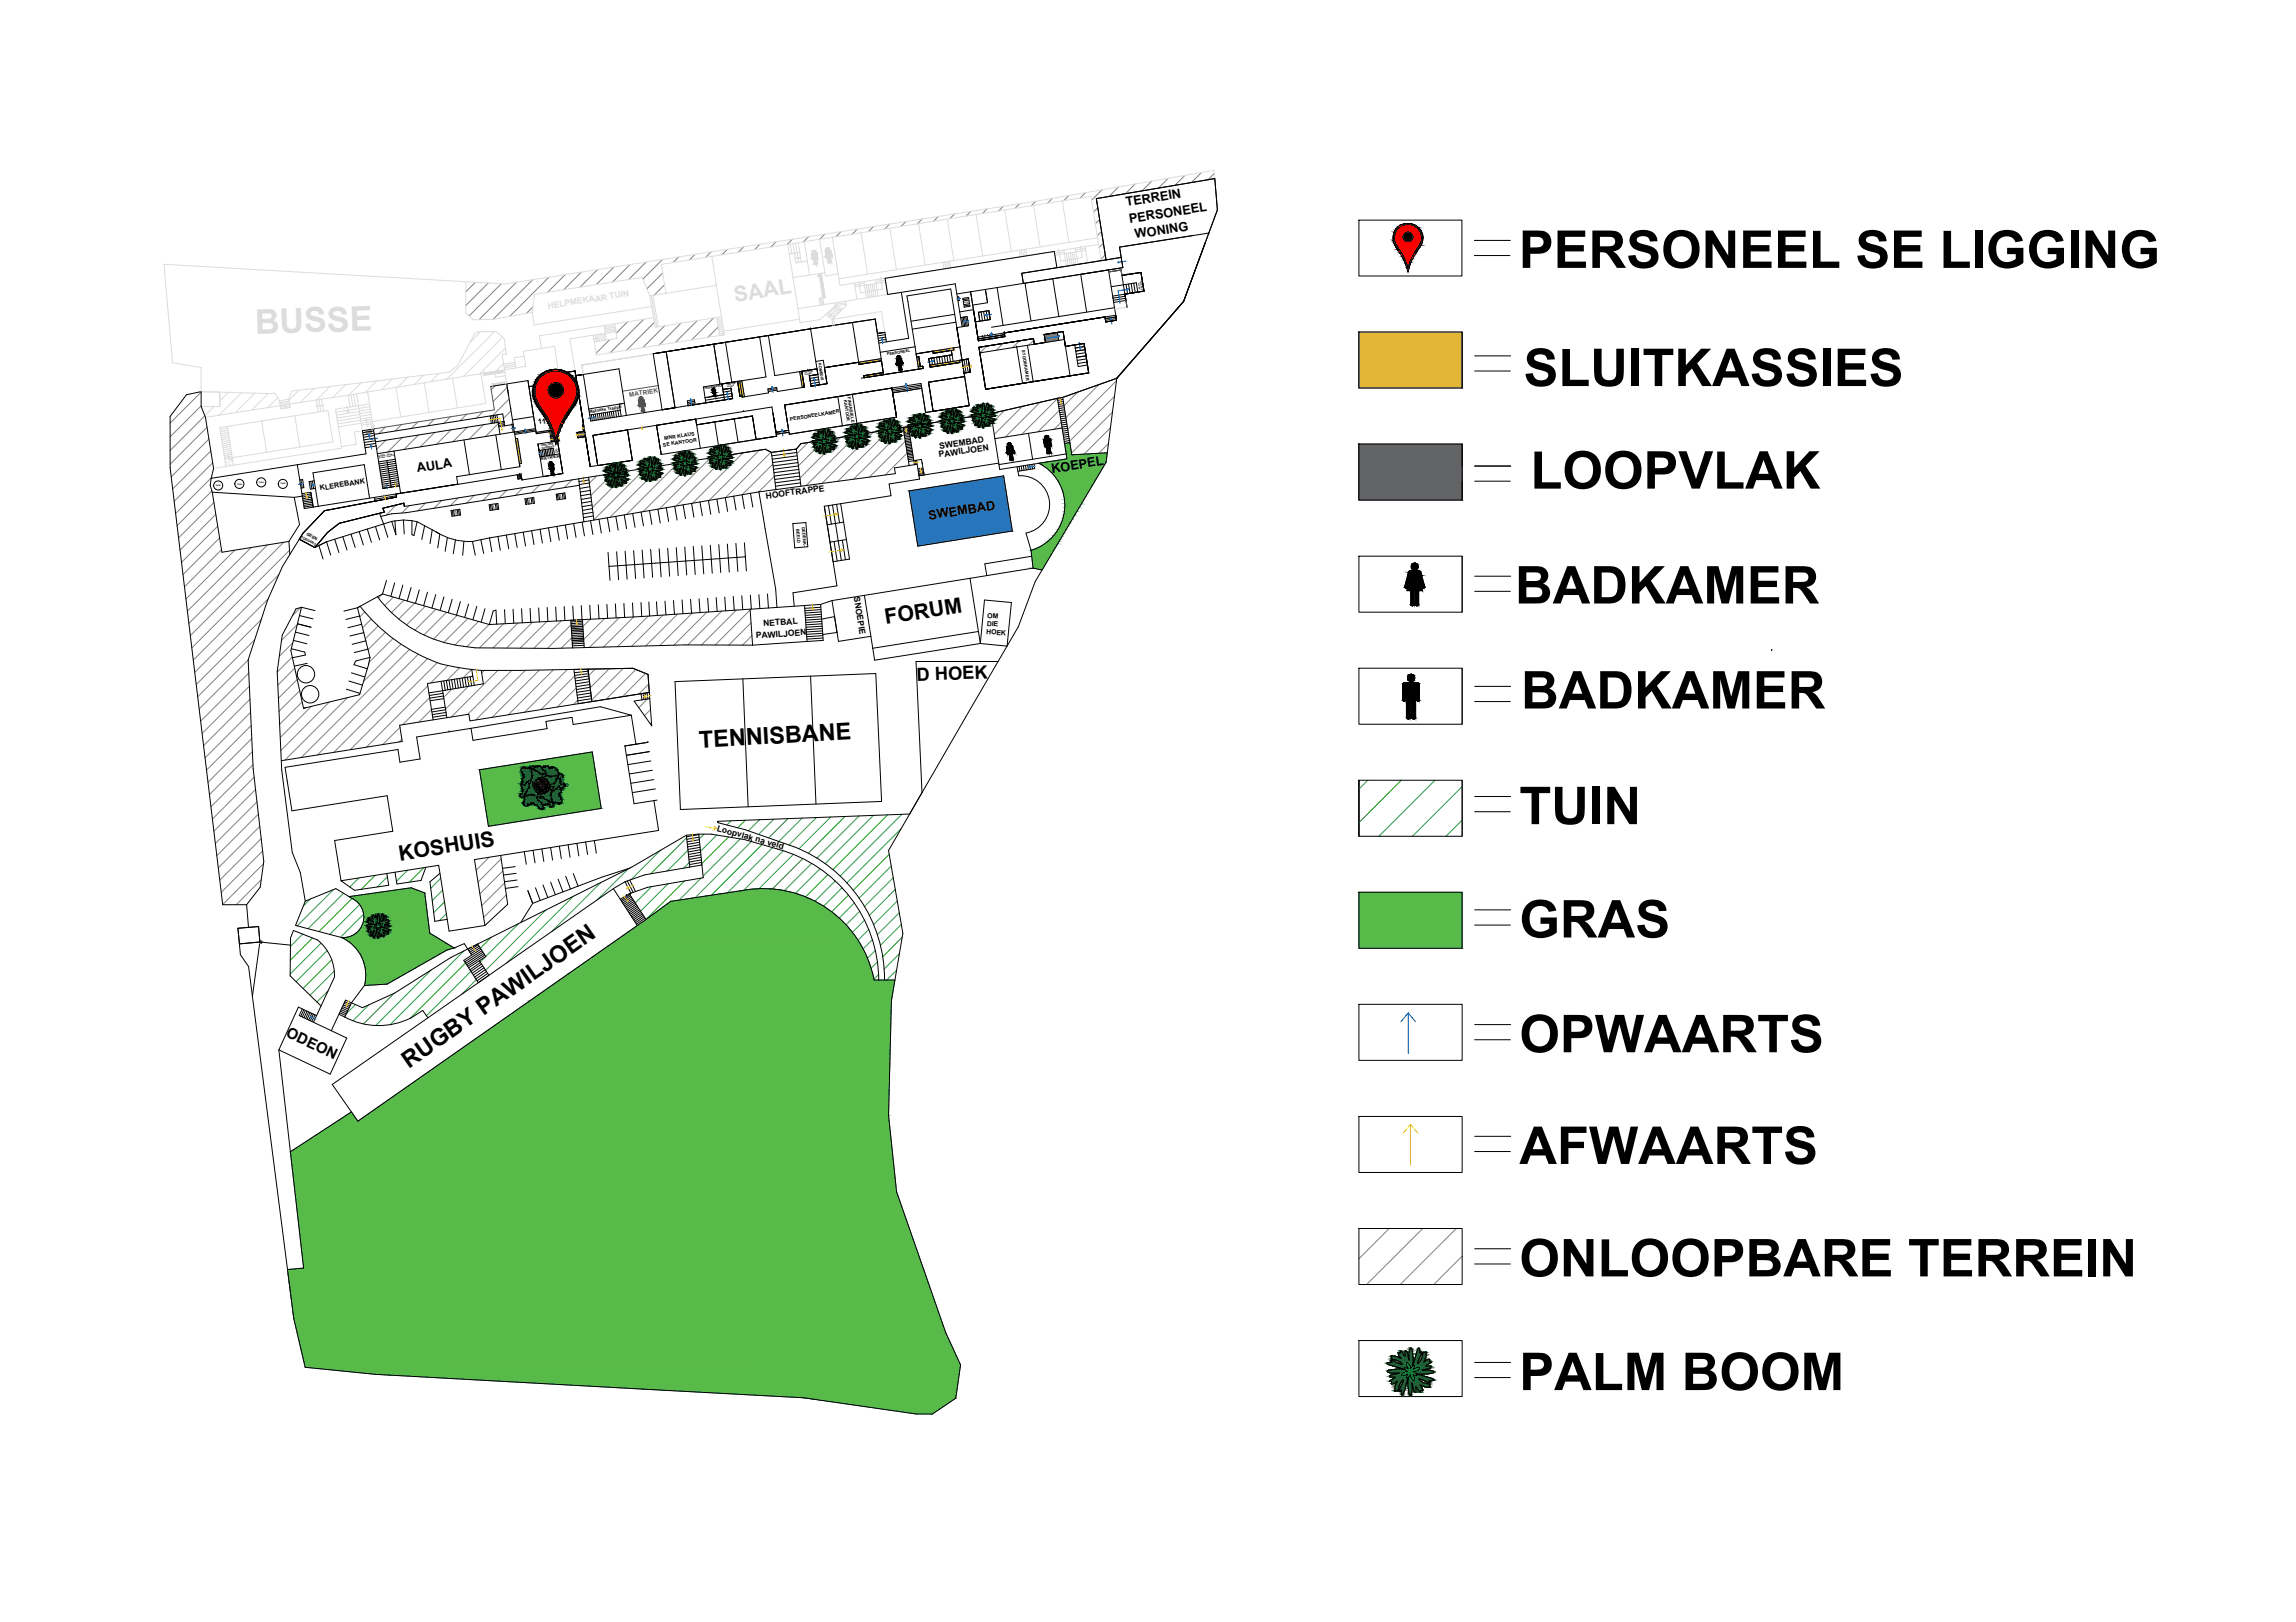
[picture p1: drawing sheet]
<svg xmlns="http://www.w3.org/2000/svg" width="297mm" height="210mm" viewBox="0 0 297 210" stroke-linecap="round" stroke-linejoin="round" font-family="sans-serif">
<defs><g id="words">
<g font-size="6.8">
<text x="196.5" y="34.7">PERSONEEL SE LIGGING</text>
<text x="197.1" y="50">SLUITKASSIES</text>
<text x="198" y="63.2">LOOPVLAK</text>
<text x="196" y="78.1">BADKAMER</text>
<text x="196.8" y="91.7">BADKAMER</text>
<text x="196.6" y="106.7">TUIN</text>
<text x="196.6" y="121.3">GRAS</text>
<text x="196.6" y="136.2">OPWAARTS</text>
<text x="196.6" y="150.6">AFWAARTS</text>
<text x="196.6" y="165.2">ONLOOPBARE TERREIN</text>
<text x="196.6" y="179.9">PALM BOOM</text>
</g>
<g font-size="3">
<text x="90.5" y="96.8" transform="rotate(-3 90.5 96.8)">TENNISBANE</text>
<text x="52.9" y="138.3" transform="rotate(-35 52.9 138.3)">RUGBY PAWILJOEN</text>
</g>
<g font-size="2.8">
<text x="114.6" y="80.8" transform="rotate(-9 114.6 80.8)">FORUM</text>
<text x="51.7" y="111.4" transform="rotate(-9 51.7 111.4)">KOSHUIS</text>
</g>
<text font-size="2.4" x="118.6" y="88.1" transform="rotate(-2 118.6 88.1)">D HOEK</text>
<text font-size="1.9" x="36.9" y="134.1" transform="rotate(25 36.9 134.1)">ODEON</text>
<g font-size="1.7">
<text x="145.7" y="26.7" transform="rotate(-9 145.7 26.7)">TERREIN</text>
<text x="146.2" y="28.9" transform="rotate(-9 146.2 28.9)">PERSONEEL</text>
<text x="146.9" y="30.9" transform="rotate(-9 146.9 30.9)">WONING</text>
<text x="54" y="61.1" transform="rotate(-9 54 61.1)">AULA</text>
<text x="136.1" y="61.2" transform="rotate(-9 136.1 61.2)">KOEPEL</text>
<text x="120.2" y="67.3" transform="rotate(-9 120.2 67.3)">SWEMBAD</text>
</g>
<text font-size="1.1" fill="#dcdcdc" x="70.9" y="40" transform="rotate(-9 70.9 40)">HELPMEKAAR TUIN</text>
<g font-size="1.1">
<text x="121.5" y="59.2" transform="rotate(-9 121.5 59.2)">PAWILJOEN</text>
<text x="121.6" y="58.1" transform="rotate(-9 121.6 58.1)">SWEMBAD</text>
<text x="99.1" y="64.5" transform="rotate(-7 99.1 64.5)">HOOFTRAPPE</text>
<text x="110.5" y="77.3" transform="rotate(81 110.5 77.3)">SNOEPIE</text>
<text x="97.8" y="82.6" transform="rotate(-4 97.8 82.6)">PAWILJOEN</text>
<text x="98.8" y="81" transform="rotate(-4 98.8 81)">NETBAL</text>
<text x="92.7" y="107.5" transform="rotate(15 92.7 107.5)">Loopvlak na veld</text>
</g>
<g font-size=".9">
<text x="69.7" y="54.9" transform="rotate(-9 69.7 54.9)">11's</text>
<text x="41.4" y="63.5" transform="rotate(-9 41.4 63.5)">KLEREBANK</text>
<text x="127.6" y="82" transform="rotate(4 127.6 82)">HOEK</text>
<text x="127.7" y="81" transform="rotate(4 127.7 81)">DIE</text>
<text x="127.7" y="80" transform="rotate(5 127.7 80)">OM</text>
</g>
<text font-size=".8" fill="#545454" x="81.4" y="51.3" transform="rotate(-9 81.4 51.3)">MATRIEK</text>
<g font-size=".7">
<text x="85.8" y="57.8" transform="rotate(-9 85.8 57.8)">SE KANTOOR</text>
<text x="86" y="56.9" transform="rotate(-9 86 56.9)">MNR KLAUS</text>
<text x="102.2" y="54.4" transform="rotate(-9 102.2 54.4)">PERSONEELKAMER</text>
</g>
<g font-size=".6">
<text x="132.2" y="45.3" transform="rotate(81 132.2 45.3)">STOORKAMER</text>
<text x="76.3" y="53.5" transform="rotate(-9 76.3 53.5)">Matrieks Trappe</text>
<text x="109.2" y="51.8" transform="rotate(81 109.2 51.8)">KANTOOR</text>
<text x="109.7" y="51.4" transform="rotate(81 109.7 51.4)">FINANSIELE</text>
<text x="69.9" y="59.6" transform="rotate(-9 69.9 59.6)">MATRIEK</text>
<text x="39.6" y="69.2" transform="rotate(28 39.6 69.2)">GEEN</text>
<text x="103" y="68.5" transform="rotate(85 103 68.5)">BEELD</text>
<text x="103.7" y="68.2" transform="rotate(85 103.7 68.2)">GEDENK-</text>
</g>
<g font-size=".5">
<text x="105.9" y="47" transform="rotate(81 105.9 47)">KOMBUIS</text>
<text x="114.8" y="46" transform="rotate(-9 114.8 46)">PERSONEEL</text>
</g>
<g font-size=".4">
<text x="91.2" y="50.4" transform="rotate(-9 91.2 50.4)">PERSONEEL</text>
<text x="38.9" y="69.6" transform="rotate(28 38.9 69.6)">TOEGANG</text>
</g>
<g font-size=".3">
<text x="147.5" y="36.4" transform="rotate(81 147.5 36.4)">TWEEDE</text>
<text x="94" y="49.8" transform="rotate(-9 94 49.8)">TWEEDE</text>
<text x="94.1" y="50.1" transform="rotate(-9 94.1 50.1)">VLOER</text>
<text x="104.1" y="48.2" transform="rotate(-9 104.1 48.2)">TWEEDE</text>
<text x="104.1" y="48.5" transform="rotate(-9 104.1 48.5)">VLOER</text>
<text x="70" y="57.8" transform="rotate(-9 70 57.8)">VERLORE</text>
<text x="70.1" y="58.1" transform="rotate(-9 70.1 58.1)">GOEDERE</text>
<text x="27.9" y="62.9">Tafel</text>
<text x="30.7" y="62.7">Tafel</text>
<text x="33.5" y="62.5">Tafel</text>
<text x="36.3" y="62.7">Tafel</text>
</g>
<g font-size=".2">
<text x="124.7" y="39.3" transform="rotate(-9 124.7 39.3)">TAFEL</text>
<text x="147.2" y="36.6" transform="rotate(81 147.2 36.6)">VLOER</text>
<text x="47.2" y="55.9" transform="rotate(-9 47.2 55.9)">TWEEDE</text>
<text x="47.4" y="56.1" transform="rotate(-10 47.4 56.1)">VLOER</text>
<text x="48.9" y="59.1" transform="rotate(-9 48.9 59.1)">TWEEDE AULA</text>
<text x="49" y="59.3" transform="rotate(-9 49 59.3)">VLOER TRAPPE</text>
<text x="58.9" y="66" transform="rotate(82 58.9 66)">TAFEL</text>
<text x="63.8" y="65.3" transform="rotate(82 63.8 65.3)">TAFEL</text>
<text x="68.4" y="64.5" transform="rotate(82 68.4 64.5)">TAFEL</text>
<text x="72.4" y="63.9" transform="rotate(82 72.4 63.9)">TAFEL</text>
</g>
</g></defs>
<!-- layer: 0 -->
<g fill="none" stroke="#808080" stroke-width=".13">
<path d="M61.5 36.5l-1.2 1.3M63.2 36.6l-2.9 2.9M64.8 36.7l-4.1 4.2M66.8 36.5l-4.8 4.9M68.9 36.2l-5.1 5.1M68.9 39.7l-.8 .9M71 35.9l-5.1 5M73.1 35.5l-2.3 2.3M75.2 35.2l-2.3 2.3M77.3 34.9l-2.3 2.3M79.4 34.6l-2.3 2.2M81.5 34.2l-2.3 2.3"/>
<path d="M83.6 33.9l-2.2 2.3M85.7 33.6l-2.5 2.5M85.7 35.3l-2 2.1M86 36.8l-1.4 1.4M87.8 33.2l-.7 .8M89.9 32.9l-.7 .7M92 32.6l-.7 .7M94.1 32.3l-.7 .7M96.2 31.9l-.7 .7M98.3 31.6l-.7 .7M100.4 31.3l-.7 .7M102.5 31l-.7 .6"/>
<path d="M104.6 30.6l-.7 .7M106.7 30.3l-.7 .7M108.8 30l-.7 .6M110.9 29.7l-.6 .6M113 29.3l-.7 .7M115.1 29l-.6 .6M117.2 28.7l-.6 .6M119.3 28.3l-.6 .7M121.4 28l-.6 .6M123.5 27.7l-.6 .6M125.6 27.4l-.6 .6M127.7 27l-.6 .6"/>
<path d="M129.8 26.7l-.6 .6M131.9 26.4l-.6 .6M134 26l-.6 .6M136.1 25.7l-.6 .6M138.3 25.3l-.7 .7M140.4 24.9l-.7 .7M142 26.9l-.5 .5M142.3 28.4l-.6 .6M142.5 29.9l-.5 .6M142.6 24.6l-1.4 1.3M142.7 31.5l-.5 .5M143 33l-.6 .6"/>
<path d="M144.7 24.2l-1.2 1.2M146.9 23.8l-1.3 1.3M149 23.4l-1.2 1.3M151.1 23.1l-1.2 1.2M153.3 22.7l-1.3 1.3M155.4 22.3l-1.3 1.3M157.1 22.4l-.8 .9M26 52.5l-4 4M26 50.7l-4 4.1M26.5 53.8l-4.5 4.5M26.8 55.3l-4.8 4.8M27 56.8l-4.9 4.9"/>
<path d="M27.3 58.4l-5 4.9M27.5 59.9l-5 5M49.8 55.3l-.8 .8M49.9 57l-1.2 1.2M52 54.9l-.9 .9M52 56.6l-1.8 1.9M54.1 54.6l-.9 .8M54.1 56.3l-1.8 1.9M56.2 54.3l-.9 .8M56.2 56l-1.8 1.8M58.3 53.9l-.9 .9M58.3 55.6l-1.8 1.9"/>
<path d="M60.4 53.6l-.9 .8M60.4 55.3l-1.8 1.9M62.5 53.3l-.9 .8M62.6 55l-1.9 1.8M64 49.9l-.5 .5M64.5 54.8l-1.7 1.7M65.6 50.1l-1.8 1.9M65.9 51.6l-2.2 2.2M66.1 53.2l-1 1M66.4 54.7l-.3 .3M78.9 43.9l-1.8 1.8M81.2 41.6l-1.5 1.5"/>
<path d="M83.3 41.3l-4.4 4.4M84.7 41.7l-3.6 3.6M86 42.1l-2.8 2.9M87.7 59.9l-6.6 6.7M88.1 41.8l-2.8 2.9M89.8 59.6l-6.6 6.6M90.2 41.5l-2.8 2.8M91.9 59.3l-6.6 6.5M92.3 41.2l-2.8 2.8M92.9 42.3l-1.3 1.4M94 58.9l-6.5 6.6M96.1 58.6l-6.5 6.5"/>
<path d="M98.2 58.3l-6.5 6.5M99.7 58.5l-5.8 5.9M104.5 57.3l-1.4 1.4M106.7 56.9l-3.4 3.4M108.8 56.6l-5.3 5.3M110.9 56.3l-6.6 6.5M113 55.9l-6.7 6.7M115.1 55.6l-6.7 6.7M116.9 55.6l-6.5 6.4M117.1 57.1l-4.6 4.6M117.4 58.6l-2.9 2.9M127.7 44.8l-.9 .9"/>
<path d="M129.8 44.4l-.9 .9M130 53.1l-1.6 1.6M131.9 44.1l-.9 .9M132.3 52.6l-3.7 3.6M133.7 44l-.6 .7M134.6 52.1l-4.5 4.5M136.8 51.6l-4.6 4.6M137 53.1l-2.7 2.8M137.3 54.6l-.9 1M139.4 50.8l-1.7 1.7M142.2 49.8l-4.3 4.2M143.4 57.4l-1.3 1.3"/>
<path d="M143.7 55.4l-3.4 3.4M143.9 53.3l-5.3 5.3M144.2 51.3l-5.8 5.8M144.4 49.3l-6.3 6.3M27.3 61.8l-4.6 4.6M27.4 63.5l-4.5 4.5M27.7 65l-4.6 4.6M27.9 66.6l-4.6 4.6M28.2 68.1l-4.7 4.7M28.4 69.6l-4.7 4.8M28.7 71.1l-4.8 4.8M30.4 71.2l-6.3 6.3"/>
<path d="M32.5 70.9l-8.3 8.2M34.6 70.5l-10.2 10.2M34.7 77.5l-9.5 9.5M36.1 74.3l-11.1 11.1M36.7 70.2l-12.1 12.1M37.5 71.2l-12.7 12.6M38.9 78.6l-1.1 1.1M47.2 79.2l-.7 .6M49.5 76.9l-.5 .5M49.7 64.2h.1M50.9 77.3l-1.1 1.1M51.3 65.4l-1.4 1.3"/>
<path d="M52.3 77.7l-1.7 1.6M52.9 65.4l-.9 1M53.6 78l-2 2.1M55 78.5l-2.4 2.4M55.1 65.1l-1 1M56.4 78.8l-2.7 2.8M57.2 64.8l-1 1M57.8 79.2l-3 3M59.1 79.6l-3 3.1M59.3 64.4l-1 1M61.4 64.1l-1 1M63.5 63.8l-1 1"/>
<path d="M65.6 63.4l-1 1M67.7 63.1l-1 1M69.8 62.8l-1 1M71.9 62.4l-1 1M74 62.1l-1 1M77.2 61.6l-1 .9M78.4 62.2l-2 1.9M79.6 62.8l-3 2.9M79.9 62.5h-.1M80.1 79.9l-3.9 3.9M80.3 62h.1M80.7 61.7l-.2 .1"/>
<path d="M81.4 60.9l-.5 .5M82 79.8l-3.9 3.9M83.5 60.6l-6.7 6.7M83.9 79.7l-4 4M85.6 60.3l-6.7 6.6M85.8 79.6l-4.1 4M87.7 79.5l-4.2 4.1M89.6 79.3l-4.2 4.3M91.5 79.2l-4.3 4.3M93.4 79.1l-4.4 4.4M95.3 79l-4.6 4.5M97 78.9l-4.5 4.6"/>
<path d="M100 60.1l-4 3.9M100.2 61.6l-2 2.1M100.4 63.2l-.2 .2M117.6 60.2l-.1 .1M32.1 85.4l-6.3 6.4M32.2 87.1l-6.2 6.2M32.3 88.8l-6.2 6.1M32.3 90.5l-6 6M32.4 92.2l-5.9 5.9M32.5 93.9l-5.8 5.8M32.6 95.6l-5.7 5.6M32.7 97.3l-5.6 5.5"/>
<path d="M32.7 99l-5.4 5.4M32.9 82.8l-7.3 7.4M33.8 80.2l-8.4 8.4M37.8 85l-1.9 2M37.9 83.2l-1.8 1.7M38.1 86.5l-2.2 2.2M38.5 80.8l-2.1 2.1M38.5 87.9l-2.5 2.5M38.8 89.4l-2.7 2.7M39.1 90.8l-2.9 2.9M40.3 91.4l-4 4M42.6 90.8l-6.3 6.3"/>
<path d="M45 90.3l-8.1 8.1M48 80.1l-1.1 1.1M48.9 81l-1.6 1.7M49.9 81.8l-2.3 2.3M50.8 82.6l-3.1 3.1M51.7 94.1l-2.2 2.3M51.9 83.4l-4.9 4.8M52 95.6l-.4 .4M53 84l-14 14M54.1 84.7l-13 13M55.3 85.2l-12.1 12.2M55.3 88.7l-7.9 8"/>
<path d="M55.6 90.3l-3.5 3.5M55.8 91.8l-1.6 1.6M56.6 85.8l-11.3 11.2M58 86.1l-2.3 2.3M58.5 89.2l-1.1 1M59.5 86.4l-1.7 1.6M60.5 80l-3.1 3.1M60.6 88.8l-3 3M61 86.6l-1.1 1.1M61.9 80.4l-3 3.1M62.6 86.8l-.3 .3M63.3 80.8l-2.9 2.9"/>
<path d="M64.4 86.8l-6 6M65.1 80.7l-3.1 3.1M66.2 86.8l-5.7 5.7M67 80.6l-3.2 3.3M68 86.7l-6.4 6.5M68.9 80.5l-3.4 3.4M69.8 86.7l-6.1 6.1M70.8 80.4l-3.5 3.5M71.6 86.7l-5.8 5.8M72.6 80.3l-3.5 3.6M73.4 86.6l-5.5 5.6M73.9 80.8l-3.1 3.1"/>
<path d="M74 82.5l-1.4 1.4M74.4 87.5l-4.4 4.3M74.5 89l-2.4 2.5M74.7 90.6l-.5 .6M76.4 80.1l-1 1M77 86.6l-.8 .8M78.2 80l-2.7 2.8M78.8 86.5l-2.4 2.5M80.6 86.5l-4.1 4.1M82.3 86.6l-3.9 3.9M83.5 87.2l-3 3M83.8 90.5l-1.2 1.1"/>
<path d="M83.9 88.5l-1.3 1.3M84.2 91.8l-.8 .8M84.3 93.5l-.2 .1M97.2 80.6l-2.9 2.9M97.3 82.3l-1.2 1.2M32.9 100.6l-5.4 5.4M33.1 102.2l-5.4 5.4M33.2 103.8l-5.3 5.4M33.4 105.4l-5.3 5.3M33.6 106.9l-5.4 5.4M33.8 108.5l-5.4 5.4M33.8 113.8l-3.2 3.3"/>
<path d="M34 110.1l-5.4 5.4M34.1 111.8l-5.3 5.3M63.3 110.9l-1.7 1.7M64.8 111.1l-3 3M65.1 112.7l-3 3M65.3 114.3l-3 2.9M65.5 115.8l-2.9 2.9"/>
</g>
<g fill="none" stroke="#dcdcdc" stroke-width=".13">
<path d="M60.3 36.5v4l.9 .9 2.6-.1 5.1-.9M84.1 38.3l.7 4.1 7.9-1.3M84.1 38.3l-1-2.4-13.9 2.2-.3 2.3M84.3 38.3l.7 4M84.3 39.7l-15.2 2.4-.2-1.7M84.5 38.2l.6 4.1M92.1 33.2l1.6 10.1-.6 .1M92.7 36.9l-8.6 1.4M101.9 31.7l1.6 10.1 2.6-.4 2-1.8M102.3 31.6l.2 1.2M102.6 31.6l.4 2.4 1.5-.2M102.9 31.5l.4 2.5"/>
<path d="M103.3 31.5l.2 1.2M103.5 32.7l-1.4 .2M103.5 32.7l.2 1.2M104.1 31.3l.6 4.3M105.1 33l.1 .5h-.1M105.2 33h.1M105.2 33l.2 1.2M105.4 33.4h.1M105.4 33.4l.1 .7M105.5 33.4l.1 .7M105.5 33.4h.1M105.5 33l.2 .4"/>
<path d="M105.6 33l.1 1.1M105.6 32.9h.1M105.7 32.8l-.1-.1-.6 .1 .1 .7M105.7 32.8l.1 .6h-.1M106 35.4l-3.4 .5M106 35.4l.6 4M106 35.5l.3-.1 .5 3.1-.8 .1 .1 .9M106 31l.7 4.3M106.1 38.6l.2 .9M106.3 38.5l.1 .9M106.7 35.3l-.7 .1M106.7 35.3l.1 .4 1.6-.2"/>
<path d="M106.8 33.2h.1M107 32.6h.1M107 32.6l-.1 .6M107 32.6l-.1 .8 .2-.1 .1 .6M107.2 33.3l.1 .6v.1l-.1-.1M107.2 33.3h.1M107.3 33.3h.1M107.3 32.6h.1M107.3 32.6l.3 .6-.2 .1 .1 .6v.1l-.1-.1-.1-.6M107.4 32.6l.2 .5h.1l-.3-.7h-.1l-.4 .1-.1 .7M107.7 30.7l.8 5.4M107.7 39.9l1 .4"/>
<path d="M107.9 39.7l.9 .4M108 39.2l.1 .4M108.1 39.6l.9 .4M109.4 39l.1 .5-1.6 1.6M109.4 39.2l-1.4 .2M109.5 39.4l-1.4 .2M110.5 36.6l.4 2.1M111.4 30.1l.9 5.4M111.8 36.4l.3 2.1M111.8 36.7l-1.2 .2M112.1 36.9l.2 1.6M112.3 36.8l.3 1.7"/>
<path d="M112.6 36.8l.2 1.6M112.8 36.8l.3 1.6M113.1 36.7l.2 1.7M113.3 36.2l.3 2.1M114.5 36l.3 2.1M114.5 36.2l-1.2 .2M114.6 36.5l-4 .6M115.1 29.5l.9 5.4M116.6 37.8l-13.4 2.1M118.8 28.9l.9 5.4M122 33.9l.1 .9M122.2 33.9l.2 .9"/>
<path d="M122.4 33.9l.2 .8M122.6 28.4l.8 5.3M122.7 33.8l.1 .9M122.9 33.8l.1 .9M126.3 27.8l.8 5.3M130 27.2l.8 5.3M131.9 32.4l.1 .8M132.1 32.3l.1 .9M132.3 32.3l.1 .9M132.5 32.3l.1 .8M132.7 32.2l.2 .9M133.7 26.6l.9 5.3"/>
<path d="M136.4 32.5l.3 2.1M137.4 26l.9 5.4M137.6 32.3l.4 2.1M137.7 32.6l-1.3 .2M138 32.8l.2 1.6M138.2 32.8l.3 1.6M138.4 32.7l.3 1.6M138.7 32.7l.2 1.6M138.9 32.6l.3 1.7M139.1 32.1l.4 2.1M140.4 31.9l.3 2.1M140.4 32.1l-1.2 .2"/>
<path d="M140.4 32.4l-3.9 .6M142 30.8l-33.5 5.3M142.1 31.6l-33.4 5.3-.2-.8M142.5 33.7l-1.4-8.3-55.5 8.8 .6 3.8M145.8 39.7l-1.6 .3M146.1 35.5h.1M146.5 35.4h.1M146.8 35.4h.1M157.2 23.1l-.1-1.1-23.1 4.1-68.6 10.7-44.2-2.6 1.1 12.7 3.7 .7v3.1M26 50.7l8.9 .2h.6l.7 1M26 50.7l2.4 .1v1.8h-2.4M27.7 52.6l-1.2 1.2"/>
<path d="M29.4 55.2l13-2.1 .7 4.1-13 2M29.4 55.2l.7 4M29.4 55.2l-1 .1 .8 5.1M29.4 55.4l-.9 .2M29.5 55.7l-1 .2M29.5 50.8l-1.1 1.1M29.5 56l-.9 .1M29.6 56.2l-1 .2M29.6 56.5l-1 .1M29.7 56.7l-1 .2M29.7 57l-1 .2M29.7 57.3l-.9 .1"/>
<path d="M29.8 57.5l-1 .2M29.8 57.8l-1 .1M29.9 58l-1 .2M29.9 58.3l-1 .2M29.9 58.6l-.9 .1M30 58.8l-1 .2M30 59l-1 .2M30.1 59.2l-1 .2M30.1 59.2l.1 1M31.2 50.8l-2.9 2.9M33 50.9l-2.6 2.5M33.9 54.5l.6 4"/>
<path d="M34.7 50.9l-2.1 2.2M35.9 51.5l-1.3 1.2M37.4 51.7l.1 1-1.2 .2-.1-1M37.4 51.7l-1.2 .2M37.4 51.9l-1.2 .2M37.4 52.1l-1.2 .2M37.5 52.5l-1.2 .2M38.1 53.8l.7 4.1M38.7 50.5l-1.3 1.3M40.7 50.3l-1.9 1.8M41.3 51.7l.2 1.6M41.6 51.7l.2 1.5"/>
<path d="M42.7 50l-1.7 1.8 .2 1.5M44.7 49.8l-1.6 1.6M45 51.1l.3 1.6M45.4 51.1l.2 1.5M45.7 51l.3 1.6M46.1 51l.8 4.7-1.1 .2 .3 1.6-1.9 .3M46.4 52.9l-2.9 .4M46.5 53.3l-3 .4M46.6 53.6l-3 .5M46.6 54l-3 .5M46.7 54.4l-3 .4M46.7 49.5l-1.6 1.6"/>
<path d="M47.6 50.7l.7 4.8M47.8 52.3l-4.4 .7 .8 5-14 2.2M47.9 52.6l-1.5 .3M47.9 53l-1.4 .2M47.9 54.6l.2 .9M48 53.3l-1.5 .2M48 54.8l-1.2 .2M48 53.6l-1.4 .3M48.1 54l-1.5 .2M48.1 54.3l-1.4 .2M48.7 49.3l-1.5 1.5M50.8 49l-1.4 1.4"/>
<path d="M51.2 50.1l.6 3.9M52.8 48.8l-1.3 1.3M54.8 48.6l-1.2 1.1M54.9 49.5l.6 3.9M56.8 48.3l-1.1 1.1M57.8 49.1h.1M58.6 48.9l.6 3.9M62.2 42.9l-1.4 1.4M62.2 48.4l.6 3.8-19 3M62.3 52.3h.1M62.5 50.2h.1M62.7 48.3h.1"/>
<path d="M64 42.9l-6.2 6.2M65 43.6l-5.1 5.1M65 47.9l.1 .3-2.5 .4-.1-.3M65.1 47.1l-.9 .9M65.3 48.2l-1.2 .2v.4l1.3-.2M65.4 45l-3.3 3.4M65.4 49.7v-.3l-1.7 .3v.3M65.6 49.7l-.6-3.8 .5-.1-.3-2-1-.9h-2.4l-.4 .3-2.2 4.1-1.1 .9-20.4 2.4-.3 1.1M66.6 46.9l-1.5 .2M66.7 47.1l-1.5 .3M66.7 47.4l-1.5 .2M67.8 46.1l-1.3 .2 .2 1.3"/>
<path d="M68 47.4h.1M68 47.4l-23.3 3.8-18.1 2.8M68 47.4l-.3-1.9 4-.7 .6 3.5M69.8 43.4l.3 1.7M76.8 43.4l.4 2.5 15.9-2.5M76.8 43.4l-3.1 .5 .7 4.1M77 43.3l.1 .9M77.2 43.3l.2 .9M77.4 43.3l.2 .8M77.7 43.2l.1 .9M77.9 43.2l.1 .9M78.1 43.2l.2 .8"/>
<path d="M78.2 42.1l.1 1M78.3 43.1l-1.5 .3M78.3 43.1l.2 .9M79.5 41.9l.3 1.9-2.9 .5M79.6 42.1l-1.4 .3M79.6 42.3l-1.4 .3M79.6 42.5l-1.4 .2M79.7 42.7l-1.4 .2M79.7 42.9l-1.4 .2M84.5 45.8l-9.2 1.4 .2 1.3M84.6 41.1l-14.8 2.4M92.7 41.1l.4 2.3"/>
<path d="M93.3 41l-.6 .1M93.4 41.2l-.7 .1M93.4 41.5l-.6 .1M93.4 41.7l-.6 .1M93.5 41.9l-.6 .1M93.5 42.2l-.6 .1M93.6 42.4l-.7 .1M93.6 42.6l-.6 .1M93.7 43.1l-.7 .1M103.4 41.3l-10.4 1.7M104.9 42.6l8.3-1.3 .3 1.9M106.8 40.7l.9 .6"/>
<path d="M107 40.5l.9 .6M107.2 40.4l.9 .5M107.4 40.2l.9 .5M107.5 40.1l1 .4M107.6 41.3l6.5-1 .4 2.7M107.6 41.3l.2 .8M107.9 41.3l.1 .8M107.9 41.1l-.3 .2M123 45.1l.2 .8M29.2 60.4l-1.6 .2M30.2 60.2l-1 .2"/>
<circle cx="105.3" cy="32.5" r=".14"/>
<circle cx="107.1" cy="32.2" r=".15"/>
</g>
<g fill="none" stroke="#000" stroke-width=".13">
<path d="M123.9 38.4h.1l.1 .5h-.2M124.6 38.6l.7-.1v.2l-.7 .1zM124.6 38.9l.8-.1v.5l-.7 .1zM124.7 39.6l.8-.1v.1l-.8 .1zM125.6 37.8l1 6.3 3.4-.5-.1-.5M125.6 38.2h.1M125.7 38.6h.1M127.5 37.5l.3 1.7-2 .3M129 37.2l.8 4.9M132.6 36.6l.8 4.9M136.2 36.1l.8 4.9M143.4 34.9l.9 5.9"/>
<path d="M143.8 37.1l3.2-.5 .2 1.2M144 38.3l4-.6-.4-2.4-2.5 .3 .6 3.3-1.6 .2M144 38.6h.1M144.2 39.8l-15.9 2.6M144.8 32l.5 2.6M145.1 33.3l-12.9 2.1 .2 1.3M145.1 33.3l.2 1.3M145.3 34.6l-5.5 .9 .8 4.9M145.3 34.6l-21.5 3.4M145.6 38.3l-1.6 .3M145.6 38.6l-1.6 .3M145.7 36.8l.2 1.2"/>
<path d="M145.8 35.5h.1M146 36.8l.2 1.2M146.3 36.7l.2 1.2M146.7 36.6l.2 1.3M154.4 30.5l-9.6 1.5M156.4 30.2l-3.3 8.8-8.6 10M156.4 30.2l1.1-3-.3-4.1-15.4 2.6 1.3 7.9 2-.3M156.4 30.2l-11.6 1.8M183.1 32.5l-.7 1.3-.2 .9a8 8 0 0 0-1.5-2.9 1.74 1.74 0 0 1 .4-2.4 1.74 1.74 0 0 1 2.3 .2 1.74 1.74 0 0 1 .1 2.3l-.5 .7M183.2 32.7l-.7 1.4-.3 1.1-.6-1.5-.8-1.4a1.99 1.99 0 0 1 .8-3.3 1.93 1.93 0 0 1 2.2 .8 1.93 1.93 0 0 1-.2 2.3l-.5 .7M26 50.7l-1.9 .4-2.1 2.8v6.6l6.8 56.6h3.1M26 50.7v1.9l.6 1.4 1 6.6-.3 1.3"/>
<path d="M47.2 57.9l.2 .8-20.1 3.2M48.3 55.5l1.2 7.7M48.3 55.5l-1.4 .2 .3 2.2M48.4 55.8l-1.5 .2M48.4 56.1l-1.4 .2M48.4 56.4l-1.4 .2M48.5 55.5h-.2M48.5 56.7l-1.4 .2M48.6 57l-1.5 .3M48.6 57.4l-1.4 .2M48.7 57.7l-1.5 .2M50.1 59.6l.5 3.4"/>
<path d="M51 58.4l.7 4.5M51.1 59.4l-2.1 .4M51.2 59.7l-2.2 .3M51.2 60l-2.1 .3M60 56.9l.7 4.5M63.4 53.8l.2 1M63.6 53.8l.2 1M63.8 53.8l.2 .9M64 53.7l.2 1M64.1 56.3l.8 4.5M64.3 53.7l.1 1M64.4 54.7l-15.8 2.5"/>
<path d="M64.4 54.7l.1 .5M64.4 54.7l.8-.2v.2l-.7 .1M64.5 55.2l.2 1M65.3 54.9l-.8 .2M65.3 55.1l-.3-1.5-16.6 2.6M65.3 55.1l-.8 .1M65.4 49.7l-1.9 .3M65.6 50.1l.7 4.2M65.8 51.2l-.2-1.5 2.7-.4 1.1 6.7M66.1 52.9h.1M66.2 55l.2 .9M66.3 54.3h.1"/>
<path d="M66.3 54.3l1 6.1M66.4 54.9l-1.1 .2M66.7 56.8l.3-.1 .5 3.3h-.3l.1 .4M69 53.5h.1M69 53.9l-2.7 .4M69.3 55.5l-20.5 3.2M69.3 55.6l-2.7 .5M69.3 55.8l-2.7 .4M69.6 57.5l.7 4.2M69.6 57.5l.1 .8 1.9-.3 .1 .8M69.9 58.3l.2 .8M70.1 58.2l.2 .9"/>
<path d="M70.4 58.2l.1 .8M70.6 58.2l.1 .8M70.8 58.1l.1 .9M71 58.1l.1 .8M71 55.7v.2l-1.6 .2v-.1M71 55.7l-1.6 .3M71.1 55.7l.2 1.5M71.1 55.9h.1M71.2 58.1l.1 .8M71.2 55.7l.1 .8M71.3 55.6l.2 .9M71.4 58l.1 .9"/>
<path d="M71.5 57.2h.1M71.6 57.2h.1M71.7 57.1h.1M71.9 55.6l-.9 .1M71.9 55.6h-.4l.1 .9 .6-.1M72.1 57.1l-2.5 .4M72.1 57.1l.7 4.2-5.3 .8-.1-.7M72.2 56.4l.1 .6-.2 .1M72.2 56.4l-1 .1M72.4 58.7l-2.5 .4M72.4 49.4l-1.4 .2 .9 6M73.4 53.3a9 9 0 0 0-1.5 3.5 11.6 11.6 0 0 0-2.1-4.4 2.71 2.71 0 0 1 .3-3.7 2.71 2.71 0 0 1 3.7 .1 2.71 2.71 0 0 1 .2 3.7l-.7 1"/>
<path d="M73.5 53.7a10.2 10.2 0 0 0-1.6 3.8 12.6 12.6 0 0 0-2.3-4.9 2.98 2.98 0 0 1 .3-4 2.98 2.98 0 0 1 4.1 0 2.98 2.98 0 0 1 .2 4.1l-.8 1.1M74.4 48l1.1 7h-.1l.1 .8-.8 .2M74.4 48l-2.1 .3 .1 1.1-4 .6M74.4 48l1.3 8.5M74.7 56l.9-.2 .1 .7M74.7 56l.1 .6 .9-.1M75.5 48.5l4.6-.8 .9 6.1M75.5 48.5l-1 .1M75.5 48.5l.7 4.4M76.5 53.7l.1 .8M76.8 53.6l.1 .8M77 53.6l.1 .8"/>
<path d="M77.3 53.6l.1 .7M77.5 53.5l.2 .8M77.8 53.5l.1 .8M78 53.4l.2 .8M78.3 53.4l.1 .8M78.6 53.3l.1 .8M78.8 53.3l.1 .8M79.1 53.3l.1 .7M79.3 53.2l.2 .8M79.6 53.2l.2 .8M79.9 53.1l.2 .8M80.2 53.1l-3.9 .6"/>
<path d="M80.4 52.2l-.3 .1 .3 1.6M80.8 52.2l-4.6 .7M81.2 55.6l.6 4-5.4 .8-.7-3.9M82.8 59.9l.1 .2-.3 .1 1.1 .4-.3-.1-.8 .2 .3 .1h.5l-.5 .1-.2 .2h.4l-.4 .3h.2v.1l.3-.1-.1 .4v.2a.23 .23 0 0 0 .3-.1 .23 .23 0 0 0 0-.2l.3-.4-.3 .7M84.9 59.4l-.3 .8 .3-.5a.22 .22 0 0 1 0-.2 .22 .22 0 0 1 .3-.1l-.2 .7 .4-.2v.1l.1 .1-.3 .2 .3 .1-.1 .1-.5 .1a.78 .78 0 0 1 .8 .2l-.8 .1h-.4l1.2 .3-.3 .1v.2M84.9 59.4l-.2 .1v-.3l-.4 1.1v-.9l-.2-.3-.1 .9-.1-.6-.1-.1v.4l-.3-.4v.2h-.2l.2 .3-.4-.1h-.3a.22 .22 0 0 0 .1 .2 .22 .22 0 0 0 .3 0l.4 .3-.8-.2M84.9 55h.1M86.2 45.5l1.1 7.3M87.3 59.2l.1 .2h-.4l1.2 .4h-.9l-.2 .2h.1l.6 .1-.5 .1-.1 .1h.4l-.4 .3h.2v.2l.3-.2-.1 .4v.3a.23 .23 0 0 0 .2-.1 .23 .23 0 0 0 0-.3l.3-.4-.2 .8M87.3 52.8l-10.9 1.7-.2-1.6M88.3 59.4l.2 .1 .1 .3 .3-.3-.1 .3 .4-.1a.27 .27 0 0 1-.4 .3l.2 .2h-.2l.1 .4a.26 .26 0 0 1-.3-.1 .26 .26 0 0 1 0-.3l-.2 .2v-.3l-.4 .2a.26 .26 0 0 1 .1-.3 .26 .26 0 0 1 .3 0l-.2-.3 .3 .1zM89 52.5l-1.7 .3"/>
<path d="M89.4 58.7l-.3 .7 .3-.4a.21 .21 0 0 1 0-.3 .21 .21 0 0 1 .3 0l-.2 .6 .4-.2v.2h.1l-.4 .3h.4l-.1 .1-.5 .2a.78 .78 0 0 1 .8 .1l-.8 .2-.4-.1 1.2 .4-.4 .1 .1 .1M89.4 58.7h-.2v-.3l-.5 1.2 .1-.5-.2-.7-.1 .8-.1-.5-.1-.1v.3l-.3-.3-.1 .1h-.1l.2 .4-.7-.2a.24 .24 0 0 0 .1 .3 .24 .24 0 0 0 .2 0l.5 .3-.8-.3M89.9 51.9l-1 .2M89.9 52.1l-.9 .2M89.9 52.4l-.1-.7-.9 .2 .1 .6M90 54.2l.6 3.8M90.1 55l7.2-1.2 .5 3.1M91.9 58.4l.1 .2h-.4l1.2 .5-.4-.1-.7 .2 .2 .1h.5l-.5 .1-.1 .1h.4l-.4 .3 .1 .1v.1l.4-.2-.1 .4v.3a.23 .23 0 0 0 .2-.1 .23 .23 0 0 0 0-.2l.3-.5-.3 .8 .2-.1 .1 .4 .4-1.2v.9l.1 .3 .1-.8 .1 .5 .1 .1 .1-.4 .2 .4 .1-.2h.1l-.2-.3 .5 .1h.2a.23 .23 0 0 0-.1-.2 .23 .23 0 0 0-.2 0l-.4-.3 .7 .2M92.3 44.5l.9 5.2M92.5 54.6l.4 3M92.9 58.6l.2 .1 .1 .3 .3-.2-.1 .2 .4-.1a.27 .27 0 0 1-.4 .3l.2 .2h-.2l.1 .4a.26 .26 0 0 1-.3-.1 .26 .26 0 0 1 0-.3l-.3 .2 .1-.3-.4 .2a.26 .26 0 0 1 .1-.3 .26 .26 0 0 1 .3 0l-.2-.3 .2 .1zM93.4 49.7l.3 2"/>
<path d="M93.4 49.7l-2.4 .4M93.5 50.4l1.1-.2 .2 1.4-1.1 .1M93.7 51.7l-4.7 .8M93.9 44.3l.8 5.2M94 57.9l-.3 .7 .3-.4a.21 .21 0 0 1 0-.2 .21 .21 0 0 1 .3-.1l-.2 .6 .4-.1v.1h.1l-.4 .3 .4 .1-.1 .1-.5 .1a.78 .78 0 0 1 .8 .1l-.8 .2-.4-.1 1.1 .4-.3 .1 .1 .2M94 57.9l-.2 .1v-.4l-.5 1.2 .1-.4-.2-.8-.1 .8-.1-.5-.1-.1-.1 .4-.2-.4-.1 .1h-.1l.2 .4-.5-.1h-.2a.23 .23 0 0 0 .1 .2 .23 .23 0 0 0 .2 0l.5 .3-.8-.3M94.6 50.6l-1 .1M94.7 50.9l-3.5 .6 .1 .6v-.1M94.7 51.3l-3.4 .5M95 54.2l.5 3M95.4 49.4l.3 1.9h.3v.1M95.7 49.3l.3 2.1"/>
<path d="M95.7 49.3l-2.3 .4M96 49.3l.3 2M96.2 53.3h.1M98.3 43.6l.8 5.2-3.4 .5M99.4 43.4l.8 5.2 3.3-.5M99.8 58.5l-.8-.4-46.7 7.4-.1-.4-2.7 .7 .2 .5-5.8 1.4-1.5 1.2-1.7 2M99.8 58.5l.6 4.9M100 53.4l.5 3-15 2.4-.6-3.8M100.5 50.3l-1.1 .2M100.5 50.5l-1.1 .2M102 55.7l-1.6 .3-.5-3.3-23.2 3.6 .6 3.9M102.1 55.9l-1.7 .3"/>
<path d="M103 58.1l.6 4.8M103 58.1l-3.2 .4M103.1 58.6l-3.2 .4M103.1 59l-3.2 .4M103.2 59.4l-3.2 .5M103.2 59.9l-3.2 .4M103.5 48.1l.3 2.1M103.7 48l.4 2.1-.3 .1M103.8 50.2l-3.2 .5-.1-.6-1.2 .2 .1 .5-3.4 .6M104.5 47.9h.1M104.7 48.6h.1M104.7 48.6l.2 1.4 1.1-.2"/>
<path d="M104.9 42.6h.1M104.9 42.6l-20.4 3.2 1.2 7.2M104.9 42.6l1.1 7.2M104.9 42.6l8.3-1.3 .3 1.9M105.4 56.4v.1l-.3 .1 1.1 .4h-.9l-.2 .1 .3 .1h.5l-.5 .2-.2 .1h.4l-.4 .3h.2v.2l.3-.2-.1 .4v.2a.23 .23 0 0 0 .3 0 .23 .23 0 0 0 0-.3l.3-.4-.3 .7M105.5 46.8l1-.2 .2 1M105.7 47.7l-2.2 .4M105.8 48.5l-1.1 .1M105.9 48.8l-1.1 .2M105.9 49.1l-1.1 .2M106 49.5l-1.1 .1M106.4 56.5l.1 .1 .1 .3 .3-.2-.1 .3 .4-.1a.27 .27 0 0 1-.4 .2l.3 .3-.3-.1 .1 .4a.26 .26 0 0 1-.2-.1 .26 .26 0 0 1-.1-.3l-.2 .3v-.3l-.3 .1a.26 .26 0 0 1 0-.2 .26 .26 0 0 1 .3-.1l-.2-.2h.3z"/>
<path d="M106.7 47.6l.3 2.1-1 .1M107.4 55.8l-.3 .8 .3-.4a.22 .22 0 0 1 0-.3 .22 .22 0 0 1 .3-.1l-.2 .7 .4-.2v.2h.1l-.3 .3h.3l-.1 .1-.5 .1a.82 .82 0 0 1 .8 .2l-.7 .1h-.5l1.2 .4h-.3v.2M107.4 55.8l-.2 .1v-.3l-.4 1.1v-.4l-.2-.7-.1 .8-.1-.5-.1-.2v.4l-.3-.4v.2h-.2l.2 .3-.4-.1h-.3a.23 .23 0 0 0 .1 .3 .23 .23 0 0 0 .3 0l.4 .3-.8-.3M107.9 57.9l-.7-.3 .4 .3a.22 .22 0 0 1 .3 0 .22 .22 0 0 1 0 .3l-.6-.2 .2 .4h-.2v.1l-.3-.3v.3l-.1-.1-.2-.5-.1 .9-.1-.4v-.9l-.4 1.2-.1-.3h-.1M108.4 51.3l.6 3.8M109.6 55.7v.2l-.3 .1 1.2 .4h-.9l-.3 .1 .2 .1h.6l-.5 .1-.1 .1 .3 .1-.3 .2 .1 .1v.1l.4-.2-.2 .7a.24 .24 0 0 0 .3-.3l.3-.4-.3 .7M110.3 51l.6 3.8M110.3 41.7l.8 5.5 2.9-.5M110.6 55.9l.2 .1 .1 .3 .2-.2v.3l.4-.2a.28 .28 0 0 1-.4 .3l.2 .3-.3-.1 .2 .4a.26 .26 0 0 1-.3-.1 .26 .26 0 0 1 0-.3l-.3 .2 .1-.2-.4 .1a.26 .26 0 0 1 .1-.3 .26 .26 0 0 1 .3 0l-.3-.3 .3 .1zM111.6 55.2l-.3 .8 .4-.5a.21 .21 0 0 1 0-.2 .21 .21 0 0 1 .2-.1l-.1 .7 .3-.2v.1l.2 .1-.4 .2 .4 .1-.1 .1-.5 .1a.81 .81 0 0 1 .7 .2l-.8 .1-.3-.1 1.1 .5h-.3l.1 .2M111.7 55.2l-.2 .1-.1-.4-.4 1.2v-.4l-.1-.8-.1 .8-.2-.5-.1-.1v.4l-.3-.4v.1l-.2 .1 .2 .3-.4-.1h-.2a.24 .24 0 0 0 0 .2 .24 .24 0 0 0 .3 0 .37 .37 0 0 1 .4 .3l-.7-.2M112.2 57.3l-.8-.3 .4 .3a.23 .23 0 0 1 .3 0 .23 .23 0 0 1 .1 .2h-.3l-.4-.1 .2 .4h-.2v.1l-.3-.4v.4l-.1-.1-.1-.5-.1 .8-.2-.3v-.9l-.4 1.2v-.4l-.2 .1"/>
<path d="M113.5 43.2l.8 5.3-2.5 .4v-.3l2.5-.4M113.5 43.2l1-.2 .2 1.2M113.8 55l.1 .2-.4 .1 1.2 .4h-.9l-.2 .1 .1 .1h.6l-.5 .1-.1 .1 .4 .1-.4 .2 .1 .1v.1l.4-.2-.1 .7a.24 .24 0 0 0 .2-.3l.3-.4-.3 .7M114 46.4l-7.3 1.2M114.3 48.3h.1M114.5 43.3l-.9 .2M114.6 43.6l-1 .2M114.6 43.9l-.9 .2M114.7 44.2l-1 .2M114.8 55.2l.2 .1 .1 .3 .3-.2-.1 .3 .4-.2a.27 .27 0 0 1-.4 .3l.2 .3-.2-.1 .1 .4a.26 .26 0 0 1-.3-.1 .26 .26 0 0 1 0-.3l-.3 .2 .1-.2-.4 .1a.26 .26 0 0 1 .1-.3 .26 .26 0 0 1 .3 0l-.2-.3 .2 .1zM115.4 50.2h.1M115.4 50.2l.6 3.8-13.9 2.2-.6-3.8 17.7-2.8 .5 3.8 1-.2"/>
<path d="M115.9 54.5l-.3 .8 .3-.5a.21 .21 0 0 1 0-.2 .21 .21 0 0 1 .2-.1l-.1 .7 .4-.2v.1l.1 .1-.4 .2 .4 .1-.1 .1-.5 .1a.78 .78 0 0 1 .8 .2l-.8 .1h-.4l1.2 .4h-.4l.1 .2M115.9 54.5l-.2 .1v-.4l-.5 1.2 .1-.4-.2-.8-.1 .8-.1-.5-.1-.1-.1 .4-.2-.4-.1 .1-.1 .1 .2 .3-.5-.1h-.2a.24 .24 0 0 0 .1 .2 .24 .24 0 0 0 .2 0l.5 .3-.8-.2M116.1 46.4l-.1 .1v.7l.1-.6M116.1 46.6h.1M116.1 46.6v.7h.1l.1 .6M116.4 47.3l.1 .5-.1 .1h-.1M116.4 47.2h.1M116.4 56.6l-.7-.3 .4 .3a.23 .23 0 0 1 .2 0 .23 .23 0 0 1 .1 .2l-.2 .1-.5-.2 .2 .4h-.1l-.1 .1-.2-.4-.1 .4-.1-.1-.1-.5-.1 .8-.1-.3v-.9l-.4 1.2-.1-.3h-.2M116.4 47.2l.1 .6M116.4 46.3l.2 .1 .2 .6-.3-.5M116.5 46.3l-.4 .1M116.5 46.5l.3 .7h-.2l.1 .6"/>
<path d="M116.5 46.5h.1M116.7 47.8l-.1 .1-.1-.1M116.8 55.3l.7 4.4M117.5 55.2l.8 4.9M117.5 59.7l1.7-.2 .4 2M117.5 59.7l.1 .5M117.5 55.3l-.6 .1M117.6 55.5l-.7 .1M117.6 55.7l-.7 .1M117.6 55.9l-.7 .1M117.7 56.1l-.7 .1M117.7 56.2l-.7 .2"/>
<path d="M117.7 54.3l.1 .2h-.4l1.2 .4-.9 .1-.2 .1 .1 .1h.6l-.5 .1-.1 .1 .4 .1-.4 .2h.1v.2l.4-.2-.1 .7a.25 .25 0 0 0 .2-.3l.3-.5-.2 .8M117.7 56.4l-.7 .2M117.8 56.7l-.7 .1M117.8 56.9l-.7 .1M117.8 57.1l-.7 .1M117.9 57.3l-.7 .1M117.9 57.5l-.7 .1M117.9 57.6l-.7 .2M117.9 57.8l-.7 .2M118 58l-.7 .2M118 58.2l-.7 .1M118 58.4l-.7 .1"/>
<path d="M118.1 58.6l-.7 .1M118.1 58.8l-.7 .1M118.1 59l-.7 .1M118.2 59.2l-.7 .1M118.2 59.4l-.7 .1M118.2 59.6h.2l.1 .5M118.4 44.9l.4 2.9M118.4 44.9l-1.1-6.6 5.7-.9 1.2 7.5M118.4 44.9l-4.5 .7M118.5 45.8l.1 .4 .3-.1 .2 1.3h.3M118.6 59.6l.3 2M118.7 54.5l.2 .1 .1 .3 .3-.3-.1 .3 .4-.1a.26 .26 0 0 1-.1 .3 .26 .26 0 0 1-.3 0l.2 .2h-.2l.1 .4a.27 .27 0 0 1-.3-.4l-.3 .2 .1-.3-.4 .2a.26 .26 0 0 1 .1-.3 .26 .26 0 0 1 .3 0l-.2-.3 .2 .1z"/>
<path d="M119.2 49.8l-3.8 .6v-.2M119.2 50l-3.7 .6M119.2 50.2l-3.7 .6M119.3 60h.1M119.4 47.4v.3l-8 1.2M119.4 47.4l-.6 .1M119.8 53.8l-.3 .7 .3-.4a.22 .22 0 0 1 0-.2 .22 .22 0 0 1 .3-.1l-.2 .6 .4-.1v.1l.1 .1-.4 .2 .4 .1-.6 .2a.81 .81 0 0 1 .8 .1l-.9 .2-.3-.1 1.2 .4-.4 .1 .1 .2M119.8 53.8h-.2v-.3l-.5 1.2v-.9l-.1-.3-.1 .8-.1-.5-.1-.1-.1 .4-.2-.4-.1 .1h-.1l.2 .4-.5-.2-.2 .1a.24 .24 0 0 0 .1 .2 .24 .24 0 0 0 .2 0l.5 .3-.8-.3M120.3 47.3l5-.8 .2 1.7-.8 .1M120.3 55.8l-.7-.2 .4 .3a.22 .22 0 0 1 .2 0 .22 .22 0 0 1 .1 .2l-.6-.1 .1 .3-.1 .1-.1 .1-.2-.4-.1 .4-.1-.1-.1-.5-.1 .8-.2-.8 .1-.4-.4 1.2-.1-.4-.2 .1M120.5 46.4l.1 .8M120.8 46.3l.2 .8"/>
<path d="M121.2 46.2l.1 .9M121.5 46.2l.1 .8M121.8 46.1l.2 .9M121.9 53.7v.2l-.3 .1 1.2 .4-.5-.1-.7 .2 .3 .1h.5l-.5 .1-.1 .1 .3 .1-.3 .3h.1v.1l.4-.1-.2 .4v.2a.22 .22 0 0 0 .3-.1 .22 .22 0 0 0 0-.2l.3-.4-.3 .7M122.2 46.1l.1 .8M122.5 46l.1 .9M122.8 46l.2 .8M122.9 53.9l.2 .1 .1 .3 .2-.2v.3l.3-.2a.26 .26 0 0 1-.1 .3 .26 .26 0 0 1-.2 0l.2 .3-.3-.1 .2 .4a.26 .26 0 0 1-.3-.1 .26 .26 0 0 1 0-.3l-.3 .2 .1-.2-.4 .1a.27 .27 0 0 1 .4-.3l-.3-.3 .3 .1zM123.1 45.3l.1 .6M123.2 45.9l-3 .5 .1 .9M123.2 45.9l.1 .9M123.4 45v.3l-2.7 .4v-.3l-2.2 .4"/>
<path d="M123.5 40.7l-5.6 .9M123.7 41.7l-5.7 .9M123.9 53.2l-.3 .8 .3-.5a.22 .22 0 0 1 .1-.2 .22 .22 0 0 1 .2-.1l-.1 .7 .3-.2v.1l.2 .1-.4 .2 .4 .1-.2 .1-.4 .1a.79 .79 0 0 1 .7 .2l-.8 .1-.3-.1 1.1 .4-.3 .1v.2M123.9 53.2l-.1 .1-.1-.4-.4 1.2v-.9l-.1-.3-.1 .8-.2-.5-.1-.1v.4l-.3-.4v.2h-.2l.2 .3-.4-.1h-.2a.22 .22 0 0 0 0 .2 .22 .22 0 0 0 .3 0l.4 .3-.7-.2M124.2 40.4l1.7-.3 .6 3.5 17.8-2.8M124.2 44.9l-5.7 .9M124.2 44.9l.3 1.7M124.3 41.1l.8-.1 .2 1.1-1.5 .3 .4 2.5M124.4 41.1l.2 1.2M124.5 46.6h-.4l.1 .3-3.9 .6v-.2M124.5 46.6l.2 1.7M124.5 55.3l-.8-.3 .4 .3a.22 .22 0 0 1 .3 0 .22 .22 0 0 1 .1 .3l-.7-.2 .2 .4h-.2v.1l-.3-.4v.4l-.2-.6-.2 .8-.1-.8v-.4l-.4 1.2v-.4l-.2 .1"/>
<path d="M124.5 42.3l-.9-5.6-7 1.1 1 6-2.9 .4M124.6 41l.2 1.2M124.7 46.5l.3 1.7M124.7 48.3l.1 .4M124.8 41l.2 1.2M124.8 48.7l-4.7 .8 .6 3.7M124.8 48.7l.6 3.8-4.7 .7M125 41l.1 1.2M125 46.5l.3 1.7M125.9 53l.1 .1-.3 .1 1.1 .4h-.9l-.2 .1 .1 .1 .6 .1-.5 .1-.1 .1h.4l-.4 .3h.1v.2l.4-.2-.1 .4v.3a.22 .22 0 0 0 .2-.1 .22 .22 0 0 0 0-.3l.3-.4-.2 .8M126.8 45.7l.7 4.7 10.9-1.8M126.8 45.7l10.9-1.8 .1 .9 2.4-.4 .7 3.9-2.5 .3"/>
<path d="M126.8 41.6l-.2-1.2 1.3-.2 .2 1.2-1.9 .3M126.9 40.4l.2 1.1M126.9 53.1l.2 .2 .1 .3 .3-.3-.1 .3 .4-.1a.26 .26 0 0 1-.1 .2 .26 .26 0 0 1-.3 .1l.2 .2h-.2l.1 .4a.27 .27 0 0 1-.3-.4l-.3 .2 .1-.3-.4 .1a.27 .27 0 0 1 .4-.2l-.2-.3 .2 .1zM127.1 43.5h.1M127.3 40.3l.1 1.2M127.4 43.5h.1M127.6 40.3l.2 1.1M127.7 43.4h.1M128 52.5l-.3 .7 .3-.4a.22 .22 0 0 1 0-.3 .22 .22 0 0 1 .3 0l-.2 .6 .4-.2v.2h.1l-.4 .3h.4l-.1 .1-.5 .2a.78 .78 0 0 1 .8 .1l-.9 .2-.3-.1 1.2 .4-.4 .1 .1 .1M128 52.5h-.2l-.1-.3-.4 1.2v-.9l-.1-.3-.1 .8-.1-.5-.1-.1-.1 .3-.2-.3-.1 .1h-.1l.2 .4-.5-.2h-.2a.23 .23 0 0 0 .1 .3 .23 .23 0 0 0 .2 0l.5 .3-.8-.3M128.1 43.4h.1M128.2 53.5l1 6.6"/>
<path d="M128.2 53.5l-24.6 3.9-.6 .7M128.4 43.3h.1M128.5 54.5l-.7-.3 .4 .3a.22 .22 0 0 1 .2 .1 .22 .22 0 0 1 .1 .2l-.6-.2 .1 .4h-.1v.2l-.3-.4-.1 .4-.1-.2-.1-.5-.1 .9-.2-.8 .1-.4-.4 1.1-.1-.3-.2 .1M129.2 59.9l-10.3 1.7M129.9 43.1h.1M130 43.3l-3.5 .6M130.3 57.8l.1-.1h.5l.4 .7-.2 .1M130.3 57.8v.9l.1-.7M130.4 58h.1M130.4 58v.8h.2l.1 .7h.1v-.1l-.1-.7M130.8 58.7h.1M130.8 58.8l.1 .6"/>
<path d="M130.8 57.9h.1M130.9 57.9l.2 .6M130.9 57.9l.3 .8h-.2l.1 .7M131.1 59.4l-.1 .1-.1-.1M131.5 44.9h.1M131.5 44.9l.8 4.7 .5-.1M132.9 44.7l.8 4.7M133.1 56.1l.5 3.3M133.7 49.4h.1M133.8 44.5l-.1-.7-7.1 1.1 .2 .8M134.4 60a6.1 6.1 0 0 1 3.3 5.9 6.1 6.1 0 0 1-4.3 5.3M135 57l.1 .7"/>
<path d="M135.2 57.1h.1M135.2 57.1l.1 .6M135.3 57.1l.2 1.5M135.3 44.3l-.2-1 2.4-.4 .9 5.7M135.3 57.7l-.1 .1-.1-.1M135.5 57.7h.1M135.5 57.7l.2 .9M135.6 57.6l-.1 .1M135.6 57.7h.1M135.6 57.7l.1 .9M135.7 57.1l.2 1.5M135.7 57v.1"/>
<path d="M135.8 57v.1M135.8 57l-.1 .1M135.9 56.8l-.1-.1-.7 .1-.1 .2M135.9 56.9v.8l-.1-.6M136.8 51.5l.6 3.9M136.8 43l.2 1M136.8 51.5l-8.6 2M137.4 55.4l.5 3.3M137.4 55.4l-8.7 1.4M137.5 51.4l.9 5.9M137.5 51.4l-.7 .1M137.5 51.7l-.7 .1"/>
<path d="M137.6 52l-.7 .1M137.6 52.2l-.7 .1M137.7 52.5l-.7 .1M137.7 52.8l-.7 .1M137.7 53l-.6 .1M137.8 53.3l-.7 .1M137.8 53.6l-.7 .1M137.9 53.8l-.7 .1M137.9 54.1l-.7 .1M137.9 58.7l.1 .7-8.7 1.4-.1-.7M137.9 58.7l-8.7 1.4M138 54.4l-.7 .1"/>
<path d="M138 54.6l-.7 .1M138 54.9l-.7 .1M138.1 55.2l-.7 .1M138.1 55.4l-.7 .1M138.2 55.7l-.7 .1M138.2 56l-.7 .1M138.2 56.2l-.7 .1M138.3 56.5l-.7 .1M138.3 56.7l-.7 .2M138.4 57l-.7 .1M138.4 57.3l-.7 .1M138.4 57.3l.3 1.6 4.6-.3"/>
<path d="M139 44.6l.5 2.8 1.2-.2M140.3 44.8l-1.2 .2M140.4 45.3l-1.2 .1M140.4 45.6l-1.2 .2M140.5 46l-1.2 .2M140.6 46.4l-1.2 .2M140.6 46.8l-1.2 .2M144.3 40.8l.1 .6-1.3 .3-.1-.7M144.4 41l-1.4 .2M144.4 41.2l-1.4 .3M144.5 49l-1.4 10.8-9.2 15.5-2.2 5.8-16.7 29 1.8 10.7-1.5 8.7-.3 14.8 1 9.9 6.4 18.3 1.9 4.1-.6 4.3-3.1 2.1h-2.1l-14.5-2.1-55.4-3.1-9.1-.9-1.5-6.3M144.5 49l-7 2.4"/>
<path d="M27.3 61.9l-.1 .9 .3 .9M27.5 63.7l10.6 .7M27.5 63.7l1.2 7.8 8.7-1.4M37.4 70.1l.1 1.7M38.1 64.4l.7 3.5-1.4 2.2M38.5 60.1l.9 5.7 1.1-.2M38.7 79.7l1.8 .4M38.8 62.1h.4l.1 1-.4 .1M38.9 62.1l.2 1M39 78.6l-.7 .2-1.8 3.4-.6 4.7 .5 12.8 1.4 10.6 1.1 2.6 .6 3.7M39 78.6l-1.4 5.6 1.7 7.5 7.2-1.8 1.2-3.9M39 78.6l1.8 .4"/>
<path d="M39.1 63.9l1.1-.2 .3 1.9M39.1 64.2l-1 .2M39.2 69l-2.7 4.3-1.9 4.5-2.5 7.6 .7 14.1 1.3 12-.4 3.3-1.8 2.3M39.2 69l-.5 .8 2 1.1M40.2 62.3l.2 1M40.2 63.9l-1.1 .2M40.3 64.1l-1.2 .2M40.3 64.4l-1.1 .1M40.4 64.6l-1.2 .2M40.4 64.8l-1.2 .2M40.4 65l-1.1 .2M40.4 62.3l.2 .9"/>
<path d="M40.4 65.2l-1.1 .2M40.5 65.4l-1.2 .2M40.7 62.2l-.7 .1 .1 1 .7-.1M41.2 65.5l-.7 .1M42.2 70.1l.6 1.7M42.2 70.1l-1.5 .8M42.2 70.1l-.9 .5 .5 1.7M43.3 69.8l.5 1.7M44.4 69.5l.5 1.7M45.4 69.1l.5 1.8M46.2 78.7l.4-.2a22.8 22.8 0 0 0 10.3 7.4M46.2 78.7l.3 1"/>
<path d="M46.2 78.7l-1.7 .4M46.5 68.8l.5 1.7M46.5 79.7l.3 1.1M46.5 79.7l-1.7 .5M47.5 68.5l.6 1.7M47.8 64.5l-.7-4.4-6.6 1.1 .7 4.3M48.6 68.1l.5 1.8M48.8 77.2a16.1 16.1 0 0 0 11.2 6.4l1.5 .2 10.1 .1 17-.4h8.8M49.1 66.4l1.1 3.1M49.5 76.9l13.8 3.9M49.5 76.9l-3.3 1.8M50 75.1l-.5 1.8"/>
<path d="M50.7 67.5l-8.5 2.6M50.9 63l-1.4 .2M51.1 75.4l-.5 1.8M51.1 67.4l-.4 .1M51.1 67.4l.1 1.8-.5-1.7M51.2 63.9l.1 .4M51.3 60.2l-2.2 .4M51.3 64.2l-2.8 .4M51.3 64.3l-9.3 1.8-2.8 2.9M51.3 64.3l-2.8 .6-.1-.5M51.3 60.5l-2.1 .3M51.3 60.7l-2.1 .4"/>
<path d="M51.4 61l-2.2 .4M51.4 61.3l-2.1 .3M51.5 61.5l-2.2 .4M51.5 61.8l-2.1 .3M51.5 62.1l-2.1 .3M51.6 62.3l-2.2 .4M51.6 62.6l-2.1 .3M51.7 62.9l-2.2 .3M51.7 62.9l.1 .9M52.1 75.7l-.5 1.8M52.2 67.3l-1.1 .1M52.2 67.3l.1 1.8"/>
<path d="M52.2 67.3l1.1 .1M53.2 76l-.5 1.8M53.3 67.4v1.8l.3 .1 .4-1.8M53.3 67.4l.7 .1M54 67.5l1.9 1.1M54.2 76.3l-.5 1.8M54.9 68l-.3 1.8M55.3 76.6l-.5 1.8M55.9 68.6l1 .5M55.9 68.6l-.3 1.8M56.4 76.9l-.5 1.8M56.4 68.8a8 8 0 0 0 4.7 1.3"/>
<path d="M56.9 69.1l-.3 1.8M57.4 77.2l-.5 1.8M57.9 69.6l-.3 1.7M58.4 66.1l.1-.1 .1 .8h-.1zM58.5 77.6l-.5 1.7M58.7 66h.5l.1 .7-.5 .1zM58.9 69.9l-.3 1.8M59.2 62.7l-18 2.8M59.3 65.9h.2l.1 .8h-.2zM59.6 77.9l-.5 1.7M60 70.1l-.1 1.8M60.6 78.2l-.5 1.7"/>
<path d="M61.1 70.1l.4 1.7M61.7 78.5l-.5 1.7M62.2 69.8l.4 1.8M62.7 78.8l-.5 1.7M63.3 65.3h.1l.1 .7-.1 .1zM63.3 69.6l.3 1.8M63.3 69.6l-2.2 .5M63.6 65.3l.5-.1 .1 .7-.5 .1zM64.2 65.2l.2-.1 .1 .8h-.1zM64.4 69.4l.3 1.8M65.3 78.9l.1 1.8M65.5 69.2l.3 1.8"/>
<path d="M66.4 78.8l.1 1.9M66.6 69.1l.3 1.7M66.9 61.4l.1 .6 .5-.1M67.2 61.4h.1M67.3 60.4l-8.2 1.3 .1 1 7.7-1.3M67.4 61.4h.1M67.4 61.4h-.5M67.4 61.5l-.5 .1M67.5 61.6l-.5 .1M67.5 78.8l.1 1.8M67.5 61.8l-.5 .1M67.7 68.9l.3 1.8"/>
<path d="M67.9 64.5h.2l.1 .8h-.2zM68.2 64.5l.5-.1 .1 .8h-.5zM68.6 78.7l.1 1.8M68.8 68.7l.3 1.8M68.9 64.4h.1l.1 .7h-.1zM69.7 78.7l.1 1.8M69.9 68.5l.3 1.8M70.8 78.6l.1 1.8M71 68.3l.3 1.8M71.9 78.6l.1 1.8M72 64l.1-.1 .1 .8h-.1zM72 68.1l.4 1.8"/>
<path d="M72.3 63.9l.4-.1 .2 .8-.5 .1zM72.7 60.5h.1M72.9 63.8h.2l.1 .7-.2 .1zM73 78.5l.1 1.8M73.1 67.9l.3 1.8M74.1 78.4l.1 1.8M74.2 67.8l.3 1.7M74.9 62l.6 5.5M75 62.8l-22.5 3.6-1.8 .1-1.4 .3M75.2 78.4l.1 1.8M75.3 67.6l.3 1.7M76.2 61.8l.6 5.5"/>
<path d="M76.2 62.1l-1.3 .2M76.2 62.5l-1.3 .2M76.3 63l-1.3 .2M76.3 78.3l.1 1.8M76.4 63.5l-1.3 .2M76.4 67.4l.3 1.8M76.4 63.9l-1.3 .3M76.5 64.4l-1.3 .2M76.5 64.9l-1.3 .2M76.6 65.3l-1.3 .3M76.7 65.8l-1.3 .2M76.7 66.3l-1.3 .2"/>
<path d="M76.8 66.8l-1.3 .2M77.4 78.3l.1 1.8M77.5 67.2l.3 1.8M78.4 60.7l.8 .3-.5-.3a.21 .21 0 0 1-.2 0 .21 .21 0 0 1-.1-.3l.7 .2-.2-.4h.1l.1-.1 .2 .4 .1-.4 .1 .1 .1 .5 .1-.8 .1 .3v.9l.4-1.2 .1 .4 .2-.1-.3 .7 .3-.4a.22 .22 0 0 1 0-.2 .22 .22 0 0 1 .3-.1l-.2 .7 .4-.2v.1l.1 .1-.4 .2 .4 .1-.1 .1-.5 .1a.79 .79 0 0 1 .8 .1l-.8 .2-.4-.1 1.2 .4-.4 .1 .1 .2M78.4 60.7l.1 .2h-.4l1.2 .5-.4-.1-.7 .2 .2 .1h.5l-.5 .1-.1 .1 .4 .1-.4 .2 .1 .1 .1 .1 .3-.2-.1 .7a.24 .24 0 0 0 .2-.1 .24 .24 0 0 0 0-.2l.3-.5-.2 .8M78.5 78.2l.1 1.8M78.6 67l.3 1.8M78.7 71.5l.2 3.6M79.4 60.9l.2 .1 .1 .3 .3-.2-.1 .2 .4-.1a.26 .26 0 0 1-.1 .3 .26 .26 0 0 1-.3 0l.2 .3-.2-.1 .1 .4a.26 .26 0 0 1-.3-.1 .26 .26 0 0 1 0-.3l-.3 .2 .1-.2-.4 .1a.27 .27 0 0 1 .4-.3l-.2-.3 .3 .1zM79.6 78.1l.1 1.9M79.7 66.8l.3 1.8M79.8 71.4l.2 3.6"/>
<path d="M80.7 78.1l.1 1.8M80.8 66.6l.3 1.8M80.9 71.3l.2 3.6M81 62.2l-.7-.2 .4 .3a.22 .22 0 0 1 .2 0 .22 .22 0 0 1 .1 .2l-.6-.1 .1 .4h-.1l-.1 .1-.2-.4-.1 .4-.2-.6-.1 .8-.2-.9 .1-.3-.4 1.2-.1-.4-.2 .1M81.8 78l.1 1.8M81.8 66.4l.4 1.8M82 71.3l.2 3.6M82.9 78l.1 1.8M82.9 66.3l.3 1.7M83 79.8l14-1 .4 4.7M83 79.8l-19.7 1M83.1 71.2l.2 3.6"/>
<path d="M83.9 60.1l.1 .1 .1 .3 .3-.2-.1 .3 .4-.2a.26 .26 0 0 1-.1 .3 .26 .26 0 0 1-.3 0l.3 .3-.3-.1 .1 .4a.26 .26 0 0 1-.2-.1 .26 .26 0 0 1-.1-.3l-.2 .2v-.2l-.4 .1a.28 .28 0 0 1 .4-.3l-.2-.3 .3 .1zM83.9 77.9l.1 1.8M84 66.1l.3 1.8M84.2 71.1l.2 3.6M84.9 77.9l.1 1.7M85.1 65.9l.3 1.8M85.3 71l.2 3.6M85.4 61.5l-.7-.3 .4 .3a.22 .22 0 0 1 .3 0 .22 .22 0 0 1 0 .3l-.6-.2 .2 .4h-.2v.1l-.3-.4v.4l-.1-.1-.2-.5-.1 .8-.1-.7v-.5l-.4 1.2-.1-.3h-.1M86 77.8l.2 1.8M86.2 65.7l.3 1.8M86.4 70.9l.2 3.7M87.1 77.7l.2 1.8"/>
<path d="M87.3 65.5l.3 1.8M87.5 70.9l.2 3.6M88.2 77.6l.2 1.8M88.4 65.3l.3 1.8M88.6 70.8l.2 3.6M89.3 77.6l.2 1.8M89.5 65.1l.3 1.8M89.7 70.7l.2 3.6M89.9 60.7l-.7-.3 .4 .3a.22 .22 0 0 1 .3 .1 .22 .22 0 0 1 0 .2l-.6-.1 .1 .3h-.1l-.1 .2-.2-.4-.1 .4-.1-.1-.1-.6-.1 .9-.1-.3v-.9l-.4 1.1-.1-.3-.2 .1M90.4 77.5l.2 1.8M90.6 65l.3 1.7M90.8 70.6l.2 3.7"/>
<path d="M91.6 77.4l.1 1.8M91.6 64.8l.4 1.8M91.9 70.6l.2 3.6M92.7 77.3l.1 1.8M92.7 64.6l.3 1.8M93 70.5l.2 3.6M93.8 77.3l.1 1.8M93.8 64.4l.3 1.8M94.1 70.4l.2 3.6M94.9 77.2l.1 1.8M94.9 64.2l.3 1.8M95.2 70.3l.3 3.7"/>
<path d="M96 77.1l.1 1.8M96 64l.3 1.8M96.3 70.2l.3 3.7M96.4 72.1h.1M96.4 72.1l-17.6 1.2M97.1 77l.1 1.8M97.1 63.8l.3 1.8M98.2 76.9l.1 1.9M98.2 63.7l2.1 12.5 .2 2.4M98.2 63.7l-34.9 5.9M99.3 76.9l.1 1.8M102.6 67.8l1.7-.2 .2 3.2-1.7 .1z"/>
<path d="M103.3 60.3l-3.2 .4M103.4 60.7l-3.3 .5M103.4 61.2l-3.2 .4M103.5 61.6l-3.3 .4M103.5 62l-3.2 .5M103.6 62.5l-3.3 .4M104.1 78.4l.3 4.6M106.2 78.2l.3 4.7-9.1 .6M106.2 78.2l-9.2 .6M106.2 78.6l-2.1 .1M106.2 78.9l-2.1 .1M106.2 79.2l-2 .1"/>
<path d="M106.3 79.5l-2.1 .1M106.3 79.8l-2.1 .1M106.6 65.5l1.7 10.3-5.7 .9 .2 1.8M107.2 65.4l.4 2.4M107.6 77.7l.9 5.3 4.2-.7M107.6 77.7l-1.4 .5M107.7 65.3l1.1 7.2M107.9 70.1l.4 2.5M108.2 65.3l.4 2.4M108.8 65.2l1.1 7.2-2.1 .3-1.2-7.2M109 69.9l.4 2.5M109.1 67.6l-2.1 .3"/>
<path d="M109.5 69.8l-2.1 .4M111.8 77l1.4 8.4 13.6-2.1M117.6 63.5l12.2-1.9 1.2 7.1-12.3 2zM118.7 60.1l-3 .5 .1 .7-17.6 2.4M118.8 61.3l.7-.2v.2l-.6 .1M118.9 61.6l.1 .4-4 .6 .3 1.6-8.7 1.3M119.4 60.6l-.6 .1M119.4 60.8l-.6 .1M119.5 61l-.7 .1M125.5 74.8l1.1 6.9M127.4 77.6l3.4 .4-.5 5.6-3.5-.3zM131.6 60.4l.2 1.2a3.7 3.7 0 0 1 4 3.2 3.7 3.7 0 0 1-3.1 4.2l.7 2.2"/>
<path d="M131.8 60.4l.1 .5M132.1 60.3l.1 .6M132.4 60.3l.1 .6M132.7 60.2l.1 .6M132.9 60.2l.1 .6M133.2 60.1l.1 .6M133.4 71.2l.3 2.3M133.5 72l-6.1 1 .3 1.5M133.5 60.1l.1 .6M133.7 73.5l-26.1 4.2M133.7 73.5l1.1 .3M133.8 60l.1 .6-2.2 .4"/>
<path d="M182.5 74.5l-.5 1.9h.5v1.8l.2 .2 .3-.2v-1.7v-.1M183.5 74.5l.5 1.9h-.5v1.8l-.2 .2-.2-.2-.1-1.8M183.5 74.4l.1 .1M183.5 74.4v.1M183.6 74.4h.1M183.6 74.5l.4 1.5 .1 .1 .2-.1v-.1l-.6-2-1.2-.1-.3 .3-.5 1.8 .1 .2 .2-.1 .5-1.6v.1M37.7 84l1.7 .4 .1 .4-1.7 .3h.2M38 82.9l1.7 .4M38.2 81.8l1.8 .4M38.5 80.7l1.7 .5M39.7 85.8l-1.6 .4M44.8 89.2l1.8 .5"/>
<path d="M45.1 88.1l1.8 .6M45.5 87.1l1.7 .5M46.8 80.8l.3 1.1M46.8 80.8l-1.8 .4M47.1 81.9l.2 1M47.1 81.9l-1.8 .4M47.3 82.9l.3 1.1M47.3 82.9l-1.7 .5M47.5 86.5h.1M47.6 84l.3 1.1M47.6 84l-1.8 .5M47.7 86h.1"/>
<path d="M47.9 85.1l-1.8 .4-.3 .5 1.7 .5M47.9 85.1l-.2 .9M56.9 85.9l3.1 .6 2.3 .3M57.1 88.2l.2 1.2M57.3 89.4l.5 3.5M57.3 89.4l-1.8 .3M57.3 89.7l-1.8 .3M57.4 90.1l-1.8 .2M57.4 88.1l.2 1.2M57.4 90.4l-1.8 .3M57.6 91.5l-1.8 .3M57.7 91.8l-1.8 .3"/>
<path d="M57.7 92.2l-1.8 .3M57.7 88.1l.2 1.2M57.8 92.5l-1.8 .3M57.8 92.9l-6.1 .9 .3 2.2-15.6 2.4M58.1 88l.2 1.2M58.1 94.7h.1M58.4 88l.2 1.2M58.8 87.9l.2 1.2M59.1 87.8l.2 1.2M59.5 87.8l.1 1.2M59.8 87.7l.2 1.2M60.1 87.7l.2 1.2"/>
<path d="M60.5 87.6l.2 1.2M60.8 87.6l.2 1.1M60.9 94.3l-7 1.1 .5 2.8-2.7 .4-.2-1.6-14.6 2.3 .9 5.6 12.3-1.9 .7 4.6-7.5 1.2 .8 5.2M61 86.6l.2 .9M61.2 87.5l-5.9 1 .7 4.7M61.2 87.5l.2 1.2M62 99.6l14.6-2.3 1.2 7.3-14.6 2.3zM62.3 86.8l.2 1.7-5.2 .9M64.3 80.8l-.1-1.8-.4 .1-.5 1.7M67.6 99.9a.21 .21 0 0 1-.2-.2 .21 .21 0 0 1 .2-.3v-.1l.1 .1a.11 .11 0 0 1 0-.2 .11 .11 0 0 1 .2 .1l-.1 .1 .1-.1h.1v.2l.1-.1 .2 .1 .1-.2 .1 .2v-.2h.1l.1 .2v-.1l-.1-.1h.2v-.2l.3 .1v.2l.1-.3 .1 .2 .1-.2 .1 .2 .1-.2h.1l.1 .1a.13 .13 0 0 1 .1 0 .13 .13 0 0 1 .1 .1h.2l-.1 .1 .2-.1v-.2l.1 .2 .1-.2h.1l-.1 .3a.19 .19 0 0 1 .1-.2 .19 .19 0 0 1 .2 0l.1-.1 .1 .3 .1-.1v.2v-.1h.1l.1-.2 .1 .3v-.2h.1v-.1l.2 .2h.2l.1 .3v.1l.1-.3 .1 .4 .2 .1-.2 .1 .2 .1-.2 .1 .5-.2-.1 .1 .3 .1-.2 .2 .1 .2-.3-.1-.1 .2h-.1l.3 .1h-.2l.2 .2h-.2l.2 .1v.1l-.1 .1v.1h.3l.1-.2 .1 .1-.1 .1h.2l-.1 .1 .1 .1 .1 .1-.3-.1v.2l-.1 .1-.2 .2M67.6 99.9l-.1 .1h.2l-.1 .2h.2l-.2 .2 .2 .1h-.1h.2l-.2 .1v.1h-.2v.4h.2v.1l-.2-.1v.1l.1 .1h-.1l.1 .1h-.2l.1 .2-.1 .1 .2 .3-.1 .1 .2 .1-.2 .1 .2 .1-.2 .1 .3 .1-.2 .1v.1l-.3-.1 .1 .2-.2 .1 .3 .2h-.1l.5-.2-.2 .2h.2l-.2 .1 .2 .1-.1 .2 .1 .2-.2-.1 .1 .2h-.2a.12 .12 0 0 0 .1 .1 .12 .12 0 0 0 .1 0v.2l.1-.1a.2 .2 0 0 0 .2 .2 .2 .2 0 0 0 .2-.2M67.6 99.9h.1"/>
<path d="M68.8 99.5h-.1M70.1 99.4l.1 .3 .1-.1 .1 .2 .2-.1a.17 .17 0 0 0-.1 .2 .17 .17 0 0 0 .2 .1v.1M70.5 99.9l.3 .4-.1 .1 .3-.1v.2l.1 .1 .1-.2h.1v.2h.1l.1-.2 .2 .1 .1-.2 .1 .2 .1-.2 .1 .2 .1-.1-.1 .1 .1 .1h-.2l.1 .2-.2-.1 .1 .2h-.2a.2 .2 0 0 1 0 .4v.1l-.2-.1 .1 .2h-.4l-.1 .1M75.4 80.4l-1.5 .1M75.4 80.6l-1.5 .1M75.4 80.8l-1.5 .1M75.4 81.1h-1.5M75.4 81.3l-1.5 .1M75.4 81.5l-1.5 .1M75.4 81.7l-1.5 .1M75.4 81.9l-1.4 .1M75.5 82.2h-1.5"/>
<path d="M75.5 82.4l-1.5 .1M75.5 82.6l-1.5 .1M75.5 82.8l-1.5 .1M75.5 83l-1.5 .1M75.6 83.2l-1.6 .1 .1 .5-.3-3.5 1.5-.1 .3 3.6M75.6 83.5l-1.5 .1M76.1 86.6l.5 4.2-1.8 .3-.6-4.5M76.1 86.6v.6M76.1 86.9l-1.8 .2M76.1 86.9v.3M76.1 87.2l-1.8 .2M76.2 87.5l-1.8 .3"/>
<path d="M76.2 87.8l-1.8 .3M76.3 88.2l-1.8 .3M76.3 88.6l-1.8 .3M76.3 88.9l-1.7 .3M76.4 89.3l-1.8 .3M76.4 89.7l-1.7 .3M76.5 90.1l-1.8 .2M76.5 90.4l-1.7 .3M80.8 96.5l1.2 7.5 2.6-.4M81.7 92.6l-7.5 1.2-.2-1-3.4 .6 .2 .9-9.6 1.5-.3-1.5M81.7 92.6l.6 3.7-1.5 .2M81.7 92.6l-4-1.1-16.8 2.8"/>
<path d="M81.9 86.5l-14.6 .3h-5M81.9 86.5l1.9 .8M81.9 86.5l-5.8 .1M82.9 89.8l.2 .8M83.2 89.7l.1 .8M83.4 89.7l.2 .8M83.7 89.7l.1 .7M83.8 96.1h.1M83.8 96.1l-3 .4M83.8 87.3l.5 6.6-2.3-3.2 1.1-.1M83.8 87.3l.2 2.3-23.2 3.7-.1-.9-2.9 .5M84 97.3l-3 .4"/>
<path d="M84.1 90.4l-1 .2M84.2 98.5l-3 .5M84.4 99.7l-3 .5M96.1 87.8l.7 16.6M104.2 80.2l2.1-.1 1.7-.3 .3 2-1.9 .3M104.9 87.5l.7 16.6M106.3 80.4l-2.1 .2M106.3 80.7l-2 .2M106.4 81l-2.1 .2M106.4 81.3l-2.1 .2M106.4 81.6l-2.1 .2M106.4 82l-2.1 .1"/>
<path d="M106.5 82.3l-2.1 .1M106.5 82.6l-2.1 .1M126.6 81.7l-13.7 2.2M126.6 81.7l.2 1.6M129.1 85.6h-10.6l.8 17-1.6 2.7-24.9 1 .1 .2M181.5 90.5l.1 .2 .2-.2M181.5 90.5v-2l.3-.1 1.5-.1 .3 .2v.1v1.9M181.8 90.5l.1-1.4h.1v3.7M182.5 90.5v2.3M182.5 90.5h.1M182.6 90.5v2.3M183.3 90.5l.2 .2 .1-.2"/>
<path d="M183.3 90.5l-.1-1.4h-.1v3.7M31.9 117.1l.2 2.9M39.5 116.6l4-1.6 2.1 1.3a2.66 2.66 0 0 1 1.4 3.1 2.66 2.66 0 0 1-2.8 1.9l-6-1.5zM44.1 114l12.7-2 1.3 8.5 4.6-.7M45.2 116l8-1.1 1.7 .7 .7 5.2 3.1 1.9M47.6 119l.1 .2-.3 .1 1.1 .4h-.9l-.2 .1 .3 .1h.5l-.6 .1-.1 .2h.4l-.4 .3h.2v.1l.3-.1-.1 .4v.2a.24 .24 0 0 0 .2-.1 .24 .24 0 0 0 .1-.2 .37 .37 0 0 1 .3-.4l-.3 .7M48.7 119.2l.2 .2v.2l.3-.2-.1 .3 .4-.2a.27 .27 0 0 1-.4 .3l.3 .3-.3-.1 .1 .4a.26 .26 0 0 1-.3-.1 .26 .26 0 0 1 0-.3l-.2 .3v-.3l-.4 .1a.26 .26 0 0 1 .1-.3 .26 .26 0 0 1 .3 0l-.2-.2h.3zM49.7 118.5l-.3 .8 .3-.5a.22 .22 0 0 1 0-.2 .22 .22 0 0 1 .3-.1l-.2 .7 .4-.2v.2h.1l-.4 .3h.4l-.1 .1-.5 .1a.82 .82 0 0 1 .8 .2l-.8 .1h-.4l1.2 .4h-.3v.2M49.7 118.5l-.2 .1v-.3l-.4 1.1v-.9l-.2-.3-.1 .3v.6l-.1-.6-.1-.1v.4l-.3-.4v.2h-.2l.2 .3-.7-.1a.24 .24 0 0 0 .3 .2l.5 .3-.8-.2M50 113l.3 1.6-4.4 .6-1.8-1.2M55.1 112.2l-.6 1.7-3.2 .5-.2-1.5M56.9 113l-1.3 1.1 .6 5.1 1.7-.2"/>
<path d="M64.8 110.7l.9 6.3-3 2.8M66.7 112.1l-1.7 .3M66.8 113l-1.7 .2M66.9 113.9l-1.6 .2M67 114.7l-1.6 .3M67.8 110.2l.3 1.6M67.9 102.9l-.1 .1M68.1 101.3h.3v.2M68.2 104l.1 .1zM68.3 104.1l.1 .1 .1-.1h.2l-.1-.2 .2 .2 .2-.3v.2h.1v.1h.1v.1l.4-.1 .1 .4h.1l.1 .1-.1 .1 .2-.1 .1 .2v-.2l.1 .2 .1-.1-.1-.1h.2v-.1l-.2-.1v-.2l.2-.1v.1h.1l.1-.2 .1 .2 .1-.2 .1 .2 .1-.3v.1l.2 .1M68.3 115.3l.6 1.6M68.6 101.9h-.2v.2l-.1-.1v.1a.19 .19 0 0 0-.1 .1 .19 .19 0 0 0 .1 .2h-.2l.1 .2-.2-.1 .1 .2h-.2l.1 .1-.1 .1 .2 .1 .1-.1v.1l.1-.2 .2 .1 .3-.1v.1l.1 .1 .1-.2 .1 .1v.1l.2-.1v.2l.1 .1"/>
<path d="M68.9 116.9l-1.5 2.5M69 110l.2 1.7M69 101.7l-.1-.3h.1l-.1-.1a.18 .18 0 0 0-.3-.1 .18 .18 0 0 0 0 .2 .15 .15 0 0 0-.2 .2 .15 .15 0 0 0 .1 .1l-.1 .2M69.1 101.9l.5-.2-.4 .3zM69.1 101.6h.3a.11 .11 0 0 1 .2-.1 .1 .1 0 0 1 0 .2l-.5 .1-.1-.1M69.3 114.9l.6 1.6M69.3 102.1h.2a.19 .19 0 0 0 .2-.1 .19 .19 0 0 0-.1-.2l-.3 .2v.4l.6-.3v-.2l-.1-.1-.2 .2v.2M69.3 101l-.1 .2-.1 .2 .1 .2h-.2a.53 .53 0 0 0 .2 .6 .51 .51 0 0 0 .7 .4v.2l-.1-.1-.3 .3 .1 .2 .2-.1 .1 .2h.1l-.1-.4M69.3 102.2l.3-.1v.2M69.3 100.9h.4l.2 .3v.3h-.3zM69.4 103.2l.1 .1a.17 .17 0 0 1 .1 .1 .17 .17 0 0 1-.1 .2h.2l.1 .1 .1-.1v.3h.2l-.1 .2 .2 .1M69.4 102.5a.14 .14 0 0 1 .2 0 .14 .14 0 0 1 .1 .1"/>
<path d="M69.5 103v.2h-.1M69.6 100.8h.1zM69.6 100.8l-.3 .1M69.6 100.8h.1M69.7 102.3l.2-.1-.2 .2zM69.8 100.7l.2 .2v.3zM69.8 100.6h.1v.1zM69.8 100.6l-.2 .2M69.8 102.6l-.1-.1v.1M69.9 102.3l.1 .1-.1 .1-.1-.1zM69.9 102.6a.18 .18 0 0 1 .1-.2 .18 .18 0 0 1 .2 .1 .18 .18 0 0 1-.1 .3M69.9 100.6h.1"/>
<path d="M70 102.1v.3zM70 100.9l.1 .1a.11 .11 0 0 1 .1 .2 .1 .1 0 0 1-.2 0zM70.1 109.9l.3 1.6M70.1 100.1l-.2 .1v-.2h-.2v-.1h-.1a.19 .19 0 0 0-.1-.1 .19 .19 0 0 0-.2 .1v-.2h-.2l.1-.1h-.2v-.1h-.1h-.1v.1h-.1l.1 .2h-.1l.1 .2v.2l.2 .2h-.2v.1l.1 .1-.2 .1 .1 .2-.4 .1a.16 .16 0 0 1-.1 .2 .16 .16 0 0 1-.2-.1v.1v.1l-.1 .1h.1l-.2 .1v.2l-.4-.3M70.1 102.1l.3 .4-.2-.2zM70.2 101.3l.2-.1v.2l-.2 .1h-.1zM70.2 100.4v-.4l.1 .1v.1h.2l.1 .2-.3 .2h-.1M70.2 100.7a.55 .55 0 0 1 .7 .4l.3 .5v.3h-.1l.2 .3 .3-.1-.1-.2h.2v-.1h-.4M70.2 114.5l.7 1.7M70.3 101h.1l-.2 .2zM70.4 101.2h.1M70.4 100.7l.1 .1 .3 .1"/>
<path d="M70.5 101.1l.2-.2 .1 .4-.3 .3-.2-.1zM70.5 102.4l.1 .1M70.5 102.4h.1M70.5 101.6l.4-.2-.2 .2zM70.5 101.7h.3a.2 .2 0 0 1 .2-.1 .2 .2 0 0 1 .1 .1l.1 .2h-.1l-.3-.2-.2 .1zM70.5 101.9l-.1 .3a.26 .26 0 0 1-.3-.1 .26 .26 0 0 1 0-.3h.4l.3 .5-.3 .1M70.5 102.6l-.1-.1v.2M70.5 102v.1l.1-.1M70.6 101.8l.2 .2zM70.7 102.1l-.4 .2 .2 .1M70.7 102.1h.1M70.8 100.4l-.1-.1-.1 .1"/>
<path d="M70.8 102.4h-.2l.1 .1M70.9 101.2v.1l.1 .1M71 102.2l-.1-.1 .1 .2M71.1 102l-.1 .2a.94 .94 0 0 1-1.1 .5M71.1 102.1l-.1-.2-.1 .1 .1 .1M71.2 109.7l.3 1.6M71.2 114.1l.6 1.7M71.3 102.1l-.1 .2 .2 .1M71.4 103.7h.2l-.2 .1M72.2 113.8l.6 1.6M72.2 100.6l.1 .1M72.4 109.5l.2 1.6"/>
<path d="M72.6 102.2h-.2v-.1l.3 .1-.2-.2h.1l-.2-.1-.1-.2-.1 .1-.2 .1h.1l-.1 .1 .1 .1-.1 .1a.16 .16 0 0 0-.2-.1 .16 .16 0 0 0-.1 .2l-.1 .1v-.2l-.1 .2h-.1v.2l-.2 .1 .2 .1v.1h-.2l.2 .4-.1 .1h.1l.1 .1h-.2l.1 .1-.1 .1v.1h-.1l-.1 .1v-.3l-.2 .1 .1-.1h-.2v-.2a.19 .19 0 0 1-.3 0h-.1l.1-.1h-.2v-.2l-.2-.1v.3l-.1-.1M72.6 102.2v.3h-.1v.1h-.1v.1h-.1l-.1 .1h.2h-.1l.2 .1-.2 .1 .2 .1h-.1l.2 .1-.1 .1h.2l-.2 .1a.18 .18 0 0 1 .2 .1 .18 .18 0 0 1 0 .2l-.1 .2h-.2a.1 .1 0 0 1 0 .2 .1 .1 0 0 1-.1-.1v-.1v.1h-.2l.1-.2-.2 .1-.2-.1-.1 .2-.1-.2v.2l-.2-.2 .3 .5h-.1l-.2 .2-.1-.2-.2 .1 .1-.3M72.7 100.5h.1M73.2 113.4l.6 1.6M73.5 109.3l.3 1.6M74.2 113l.6 1.7M74.6 109.1l.3 1.7M75.8 109l.2 1.6M76.9 108.8l.2 1.6M79.4 115l3.1 4.8M79.4 115l-36.4 25.3 3.3 4.8 36.2-25.3M80.9 114.1l-1.5 .9"/>
<path d="M80.9 114.1l.7 1.5M81.1 115.9h.1M81.1 114l.8 1.5M81.4 115.7l2.2 3.3M81.4 115.7l-1.2 .7M81.4 115.7l.1 .1-1.1 .7M81.5 113.9l.7 1.5M81.5 112.3l-3.7 1.2-8.9 3.4M81.6 115.9l-1.1 .8M81.7 116.1l-1.1 .8M81.8 116.3l-1.1 .8M81.9 116.5l-1.1 .7"/>
<path d="M82 116.6l-1.1 .8M82.2 116.8l-1.2 .8M82.3 117l-1.1 .8M82.4 117.2l-1.1 .8M82.5 117.4l-1.1 .7M82.6 117.5l-1.1 .8M82.7 117.7l-1.1 .8M82.9 117.9l-1.2 .8M83 118.1l-1.1 .8M83.1 118.3l-1.1 .7M83.2 118.4l-1.1 .8M83.3 118.6l-1.1 .8"/>
<path d="M83.5 118.8l-1.2 .8M83.6 119l3.2-2.4 9.5-1.4a14.6 14.6 0 0 1 16.8 11.6M83.6 119l-1.1 .8M84.6 100.9l-3 .5M84.6 103.6l.6 3.9-23.8 3.7 1.3 8.6M84.8 102.1l-3 .5M85 103.5l-.4 .1M88 104.8l26.1-1.1-.8-16.5-26 1 .7 16.6M88.8 108.1l.4 4.1M88.8 108.1l-7.1 4.1-19.9 10M90.4 107.9h1.6l4.3 .7 4.3 1.3M90.4 107.9l.6 5.7-7.2 1.2-2.4 .9"/>
<path d="M90.4 107.9l-1.6 .2M90.4 108l-1.6 .3M90.4 108.3l-1.5 .3M90.5 108.7l-1.6 .2M90.5 109l-1.6 .3M90.5 109.3l-1.5 .3M90.6 109.7l-1.6 .2M90.6 110l-1.6 .3M90.6 110.3l-1.5 .3M90.7 110.6l-1.6 .3M90.7 111l-1.6 .2M90.7 111.9h.1"/>
<path d="M90.7 111.3l-1.5 .3M90.8 111.6l-1.6 .3M90.8 111.9l-7.3 1.3-2.6 .9M92.9 106.5h.1M92.9 106.5l3.5 .9 6.3 2.2M100.6 109.9a17.6 17.6 0 0 1 13.1 16.9M102.7 109.6a18.4 18.4 0 0 1 11.7 17.2M32.1 120l-1.3 .1 .3 3.4 1.1 1.6 5.8 45.5M32.1 120l1.4-.1 .1 2M33.6 121.9l-.9 7M33.6 121.9l-2.6 .2M33.6 121.9l4 .4"/>
<path d="M36.1 135.9l1.5 13.2M39.1 130.6l-.4 .8 6.2 2.9-2.2 4.7-6.6-3.1M39.3 130.7l-.4 .8M39.5 130.8l-.4 .8M39.7 130.8l-.4 .9M39.9 130.9l-.4 .9M40.1 131l-.4 .9M40.3 131.1l-.4 .9M40.5 131.2l-.4 .9M40.7 131.3l-.4 .9M41 131.4l-2.4-1.1-2.5 5.6M41 131.4l-.4 .9"/>
<path d="M41 121.6a5.8 5.8 0 0 1 2.3 4.8M41 121.6l-3-1.2-.4 1-.1 4.9 4 3.9M43.3 126.4l-2.3 5M43.9 131.1l.8 .3M44 130.9l.8 .3M44.1 130.7l.8 .3M44.2 130.4l.8 .4M44.2 121.3a5.3 5.3 0 0 1 2.9 6.2M44.3 130.2l.8 .4M44.4 130l.8 .4M44.5 129.8l.8 .4M44.6 129.6l.8 .4"/>
<path d="M44.6 131.6a9.3 9.3 0 0 0 10.1-.8l.7 .9M47.1 127.5l-1.6 2.3-.9 1.8-.8-.3M50.2 120.6l-.7-.3 .4 .3a.21 .21 0 0 1 .3 0 .21 .21 0 0 1 0 .3l-.6-.2 .1 .4h-.1v.1l-.3-.4v.4l-.2-.1-.1-.5-.1 .8-.1-.3v-.9l-.4 1.2-.1-.3h-.1M58.7 122.7l1.4-.6 .9 1.5M58.7 122.7l-.9 .3-7.7 4.3-3 .2M61.8 122.2l1.1 1.6-.9 .5M61.8 122.2l-3.4 1.7-7.3 4.6-4.2 1.9-2.2-1-1.9 4M61.8 122.3l-1.1 .7M62 122.5l-1.2 .7M62 124.3l1.3 1.9M62 124.3l.2 .3-1.4 .9M62 124.3l-1.4 .9"/>
<path d="M62.1 122.6l-1.2 .8M62.2 122.8l-2.2 1.5 1.9 2.9M62.3 124.8l-1.4 .9M62.4 123l-2.3 1.5M62.5 125l-1.4 .9M62.5 123.2l-2.3 1.5M62.6 123.4l-2.2 1.5M62.6 125.2l-1.4 1M62.7 123.6l-2.2 1.4M62.8 125.5l-1.4 .9M62.9 125.7l-1.3 1M63.1 126l-1.4 .9"/>
<path d="M113.1 126.8h2.7M37.6 149.1l1.7 15-2.1 .2 .8 6.3M45.5 143.9l-7.9 5.2M180 176l-.1 .1 .2 .2h-.5l-.2 .1 .6 .3 1.7 .5a3.9 3.9 0 0 0-2.2 .2v.1a2.17 2.17 0 0 0 1.4 .2h.1l-1 .2-.2 .2 .1 .1h.6l-.7 .5 .2 .1 .1 .3 .7-.4-.3 1v.4l.1-.1a.21 .21 0 0 0 .2 0 .21 .21 0 0 0 .1-.3 1.62 1.62 0 0 1 .7-1.1l-.6 1.3v.1M182 176.3a.71 .71 0 0 1 .5 .8l.5-.4-.1 .5 .1-.1a.6 .6 0 0 1 .7-.1 .82 .82 0 0 1-.8 .5l.4 .5-.5-.1 .1 .1a.58 .58 0 0 1 .1 .7 .82 .82 0 0 1-.5-.8 .55 .55 0 0 1-.6 .4l.2-.5-.1 .1a.58 .58 0 0 1-.7 .1 .82 .82 0 0 1 .8-.5 .53 .53 0 0 1-.4-.5l.5 .1-.2-.4zM183.9 175l.1 .1-.3 .6a.78 .78 0 0 0-.3 .7h.1a2.45 2.45 0 0 0 .6-1.4l.2 .1 .2-.1a1.79 1.79 0 0 1-.3 1.2l.4-.2 .3-.1v.3l.3 .1-.7 .5 .7 .1-.2 .2-1 .2a2.78 2.78 0 0 1 1.6 .3 4.6 4.6 0 0 1-2.3 .2l1.7 .5 .5 .3-.6 .1a.17 .17 0 0 1 .1 .1 .17 .17 0 0 1 0 .2M184 175l-.1-.1-.2 .2-.1-.5-.1-.1-.2 .5-.6 1.7a3.9 3.9 0 0 0-.2-2.2v-.1a3.2 3.2 0 0 0-.2 1.6l-.2-1-.3-.2v.7l-.6-.7v.3l-.3-.1v.1l.3 .7-.3-.2a1.11 1.11 0 0 0-1-.1l.1 .1a.21 .21 0 0 0 0 .3 .21 .21 0 0 0 .2 0 1.54 1.54 0 0 1 1.2 .7l-1.3-.6-.1 .1M185 179h-.1l-1.4-.6 .1 .1a2.45 2.45 0 0 0 1.4 .7l-.1 .2 .1 .1a1.79 1.79 0 0 1-1.2-.3l.2 .5 .1 .3-.3-.1-.1 .3-.5-.7v.6l-.1 .1-.2-.2-.2-1v.2a2.5 2.5 0 0 1-.2 1.4 .46 .46 0 0 1-.3-.6l-.1-1 .1-.7-.5 1.7-.3 .5-.1-.6-.1 .2-.2-.1"/>
<circle cx="182.2" cy="30.7" r=".65"/>
<circle cx="71.9" cy="50.5" r="1.02"/>
<circle cx="116.2" cy="46.2" r=".15"/>
<circle cx="130.6" cy="57.5" r=".19"/>
<circle cx="135.4" cy="56.5" r=".19"/>
<circle cx="28.2" cy="62.8" r=".59"/>
<circle cx="31" cy="62.6" r=".59"/>
<circle cx="33.8" cy="62.4" r=".59"/>
<circle cx="36.6" cy="62.6" r=".59"/>
<circle cx="183" cy="73.3" r=".44"/>
<circle cx="39.6" cy="87.3" r="1.13"/>
<circle cx="40.1" cy="89.8" r="1.13"/>
<circle cx="182.6" cy="87.7" r=".46"/>
<circle cx="69.3" cy="101.4" r=".1"/>
<circle cx="70.1" cy="100.7" r=".17"/>
<circle cx="70.8" cy="101.9" r=".1"/>
<circle cx="33.8" cy="121.9" r=".15"/>
</g>
<g fill="#e3b535" stroke="#e3b535" stroke-width=".13">
<path d="M67.2 60h.3z"/>
<path d="M66.7 56.8l.8 3.2h-.3z"/>
<path d="M69.4 56h1.1l-1.1 .1z"/>
<path d="M69.4 56l.5-.1 .6 .1z"/>
<path d="M111.8 48.6h1.7l-1.7 .3z"/>
<path d="M111.8 48.6l.7-.1 1 .1z"/>
<path d="M118.8 47.4h.3z"/>
<path d="M111.1 46.9h1.8l-1.8 .3z"/>
<path d="M111.1 46.9l1.2-.2 .6 .2z"/>
<path d="M118.6 46.2l.5 1.2h-.3z"/>
<path d="M120.7 45.4h1.8l-1.8 .3z"/>
<path d="M123.1 45.3h.3z"/>
<path d="M121.3 45.3h1.8z"/>
<path d="M123 45.1l.4 .2h-.3z"/>
<path d="M120.3 47.3h1.8l-1.8 .2z"/>
<path d="M120.3 47.3l2.1-.4-.3 .4z"/>
<path d="M96 51.3h.3z"/>
<path d="M95.7 49.3l.6 2h-.3z"/>
<path d="M95.7 51.3h.3z"/>
<path d="M95.4 49.4l.6 1.9h-.3z"/>
<path d="M103.8 50.1h.3z"/>
<path d="M103.5 48.1l.6 2h-.3z"/>
<path d="M66.7 56.8l.8 3.2-.5-3.2zM66.7 56.8h.3z"/>
<path d="M69.9 55.9l.6 .1 .5-.1zM69.9 55.9l1.1-.2v.2z"/>
<path d="M112.5 48.5l1 .1 .8-.1zM112.5 48.5l1.8-.3v.3z"/>
<path d="M112.3 46.7l.6 .2 1.1-.2zM112.3 46.7l1.7-.3v.3z"/>
<path d="M118.6 46.2l.5 1.2-.2-1.2zM118.6 46.2h.3z"/>
<path d="M120.7 45.4h1.8l-1.2-.1zM121.3 45.3h1.8l-.6 .1z"/>
<path d="M121.6 45.3h1.5zM121.6 45.3l1.4-.2 .1 .2z"/>
<path d="M123 45.1l.4 .2v-.2zM123 45.1h.4z"/>
<path d="M122.1 47.3l2.1-.4h-1.8zM122.4 46.9l1.7-.3 .1 .3z"/>
<path d="M95.7 49.3l.6 2-.3-2zM95.7 49.3h.3z"/>
<path d="M95.4 49.4l.6 1.9-.3-1.9zM95.4 49.4h.3z"/>
<path d="M103.5 48.1l.6 2-.4-2zM103.5 48.1h.2z"/>
</g>
<g fill="#808080" stroke="#808080" stroke-width=".13">
<path d="M135.2 44h1.8l-1.7 .3z"/>
<path d="M135.1 43.3l1.9 .7h-1.8z"/>
<path d="M135.1 43.3l1.9 .7-.2-.7zM135.1 43.3l1.7-.3v.3z"/>
</g>
<path d="M143.4 35.2l1.6-.3 .1 .7M145.7 38.9l.1 .8M63.5 50l.5 3-15.5 2.5M65.6 49.7v.5M65.7 50.5v.1M85.2 49.9l-4.7 .7" fill="none" stroke="#545454" stroke-width=".13"/>
<g fill="#dcdcdc" stroke="#dcdcdc" stroke-width=".13">
<path d="M62.5 48.3h1.8l-1.7 .3z"/>
<path d="M62.5 48.3l.8-.1 1 .1z"/>
<path d="M106.4 38.5h.4z"/>
<path d="M106 35.5l.8 3h-.4z"/>
<path d="M105.4 34.2h.1z"/>
<path d="M105.6 34.2h.1z"/>
<path d="M105.1 33.5h.1z"/>
<path d="M105 33h.1z"/>
<path d="M105.5 32.7h.1z"/>
<path d="M105.2 32.4h.2z"/>
<path d="M107.2 34h.1z"/>
<path d="M107.4 34h.1z"/>
<path d="M106.9 33.3h.2z"/>
<path d="M106.8 33.2h.1z"/>
<path d="M107.2 32.4h.1z"/>
<path d="M107 32.4h.1z"/>
<path d="M107 32.1h.2z"/>
<path d="M107 32.1h.1z"/>
<path d="M63.7 49.7h1.7l-1.7 .3zM63.7 49.7h1.7v-.3z"/>
<path d="M63.7 49.7h1.7zM63.7 49.7h1.7z"/>
<path d="M63.3 48.2l1 .1 .8-.1zM63.3 48.2l1.7-.3 .1 .3z"/>
<path d="M106 35.5l.8 3-.5-3zM106 35.5l.3-.1z"/>
<path d="M105.4 34.2h.1zM105.4 34.2h.1zM105.4 34.2h.1z"/>
<path d="M105.4 34.2h.1zM105.4 34.2h.1zM105.4 34.2h.1zM105.4 34.2h.1z"/>
<path d="M105.4 34.2h.1zM105.4 34.2h.1z"/>
<path d="M105.4 34.2h.1zM105.4 34.2h.1z"/>
<path d="M105.6 34.2h.1zM105.6 34.2h.1z"/>
<path d="M105.4 34.2h.1zM105.4 34.2h.1z"/>
<path d="M105.6 34.2h.1zM105.6 34.2h.1z"/>
<path d="M105.4 34.2h.1zM105.4 34.2h.1z"/>
<path d="M105.6 34.2h.1zM105.6 34.2h.1zM105.6 34.2h.1zM105.6 34.2h.1z"/>
<path d="M105.4 34.2h.1zM105.4 34.2h.1z"/>
<path d="M105.4 34.2h.1zM105.4 34.2h.1z"/>
<path d="M105.6 34.2h.1zM105.6 34.2h.1zM105.6 34.2h.1zM105.6 34.2h.1z"/>
<path d="M105.4 34.1l.1 .1zM105.4 34.1h.1z"/>
<path d="M105.6 34.1l.1 .1zM105.6 34.1l.1 .1zM105.6 34.1h.1zM105.6 34.1h.1z"/>
<path d="M105.4 34.1h.1zM105.4 34.1h.1z"/>
<path d="M105.6 34.1h.1zM105.6 34.1h.1z"/>
<path d="M105.6 34.1h.1zM105.6 34.1h.1z"/>
<path d="M105.6 34.1h.1zM105.6 34.1h.1z"/>
<path d="M105.6 34.1h.1zM105.6 34.1h.1z"/>
<path d="M105.1 33.5h.1zM105.1 33.5h.1z"/>
<path d="M105.1 33.5h.1zM105.1 33.5h.1z"/>
<path d="M105.1 33.5h.1zM105.1 33.5h.1zM105.1 33.5h.1zM105.1 33.5h.1z"/>
<path d="M105.1 33.5h.1zM105.1 33.5h.1z"/>
<path d="M105.1 33.5h.1zM105.1 33.5h.1zM105.1 33.5h.1zM105.1 33.5h.1z"/>
<path d="M105.1 33.5h.1zM105.1 33.5h.1z"/>
<path d="M105.1 33.5h.1zM105.1 33.5h.1z"/>
<path d="M105.2 33.5l.2 .6h.1zM105.2 33.5h.2l.1 .6z"/>
<path d="M105.7 33.4h.1zM105.7 33.4h.1z"/>
<path d="M105.2 33.4l.2 .1zM105.2 33.4l.2 .1z"/>
<path d="M105.7 33.4h.1zM105.7 33.4h.1z"/>
<path d="M105.2 33.4h.2zM105.2 33.4h.2z"/>
<path d="M105.7 33.4h.1zM105.7 33.4h.1z"/>
<path d="M105.2 33.4h.2zM105.2 33.4h.2zM105.2 33.4h.2zM105.2 33.4h.2z"/>
<path d="M105.7 33.4h.1zM105.7 33.4h.1z"/>
<path d="M105.5 33.4l.1 .7h.1zM105.5 33.4h.1l.1 .7z"/>
<path d="M105.2 33.4h.2zM105.2 33.4h.2z"/>
<path d="M105.5 33.4h.1zM105.5 33.4h.1z"/>
<path d="M105.2 33.4h.2zM105.2 33.4h.2zM105.2 33.4h.2zM105.2 33.4h.2z"/>
<path d="M105.7 33.4h.1zM105.7 33.4h.1z"/>
<path d="M105.5 33.4h.1zM105.5 33.4h.1z"/>
<path d="M105.2 33.4h.2zM105.2 33.4h.2zM105.2 33.4h.2zM105.2 33.4h.2z"/>
<path d="M105.5 33.4h.1zM105.5 33.4h.1z"/>
<path d="M105.2 33.4h.2zM105.2 33.4h.2z"/>
<path d="M105.7 33.4h.1zM105.7 33.4h.1z"/>
<path d="M105.5 33.4h.1zM105.5 33.4h.1z"/>
<path d="M105.4 33.4h.2zM105.4 33.4h.2zM105.4 33.4h.2zM105.4 33.4h.2z"/>
<path d="M105.2 33.4h.2zM105.2 33.4h.2zM105.2 33.4h.2zM105.2 33.4h.2z"/>
<path d="M105.4 33.4h.2zM105.4 33.4h.2z"/>
<path d="M105.2 33.4h.2zM105.2 33.4h.2z"/>
<path d="M105.4 33.4h.2zM105.4 33.4h.2z"/>
<path d="M105.7 33.4h.1zM105.7 33.4h.1z"/>
<path d="M105.7 33.4h.1zM105.7 33.4h.1z"/>
<path d="M105.7 33.4h.1zM105.7 33.4h.1z"/>
<path d="M105.7 33.4h.1zM105.7 33.4h.1z"/>
<path d="M105 33l.1 .5h.1zM105 33h.1l.1 .5zM105 33h.1zM105 33h.1z"/>
<path d="M105 33h.1zM105 33h.1z"/>
<path d="M105.2 33v.4h.4zM105.2 33h.4v.4z"/>
<path d="M105 33h.1zM105 33h.1z"/>
<path d="M105.2 33h.4zM105.2 33h.4z"/>
<path d="M105 33h.1zM105 33h.1z"/>
<path d="M105.2 33h.4zM105.2 33h.4z"/>
<path d="M105 33h.1zM105 33h.1z"/>
<path d="M105.2 33h.4zM105.2 33h.4z"/>
<path d="M105 33h.1zM105 33h.1zM105 33h.2z"/>
<path d="M105.2 33h.4zM105.2 33h.4z"/>
<path d="M105 33h.2zM105 33h.2z"/>
<path d="M105.2 33h.4zM105.2 33h.4zM105.2 33h.4zM105.2 33h.4z"/>
<path d="M105 33h.2zM105 33h.2z"/>
<path d="M105.2 33h.4zM105.2 33h.4z"/>
<path d="M105 33h.2zM105 33h.2z"/>
<path d="M105.2 33h.4zM105.2 33h.4z"/>
<path d="M105 33h.6zM105 33h.6z"/>
<path d="M105 33h.6zM105 33h.6zM105 33h.6zM105 33h.6z"/>
<path d="M105.6 33l.1 .4h.1zM105.6 33h.1l.1 .4z"/>
<path d="M105 33h.6zM105 33h.6z"/>
<path d="M105.6 33h.1zM105.6 33h.1z"/>
<path d="M105 33h.6zM105 33h.6z"/>
<path d="M105.6 33h.1zM105.6 33h.1z"/>
<path d="M105 33h.6zM105 33h.6z"/>
<path d="M105 32.9l.6 .1zM105 32.9l.6 .1z"/>
<path d="M105.6 32.9l.1 .1zM105.6 32.9l.1 .1z"/>
<path d="M105 32.9h.6zM105 32.9h.6z"/>
<path d="M105.6 32.9h.1zM105.6 32.9h.1z"/>
<path d="M105 32.9h.6zM105 32.9h.6zM105 32.9h.6zM105 32.9h.6z"/>
<path d="M105.6 32.9h.1zM105.6 32.9h.1zM105.6 32.9h.1zM105.6 32.9h.1zM105.6 32.9h.1zM105.6 32.9h.1z"/>
<path d="M105 32.9h.6zM105 32.9h.6zM105 32.9h.6zM105 32.9h.6z"/>
<path d="M105.6 32.9h.1zM105.6 32.9h.1z"/>
<path d="M105 32.9h.7zM105 32.9h.7z"/>
<path d="M105 32.9h.7zM105 32.9h.7z"/>
<path d="M105 32.9h.7zM105 32.9h.7z"/>
<path d="M105 32.8l.7 .1zM105 32.8l.7 .1z"/>
<path d="M105 32.8h.7zM105 32.8h.7z"/>
<path d="M105 32.8h.7zM105 32.8h.7z"/>
<path d="M105 32.8h.7zM105 32.8h.7z"/>
<path d="M105 32.8h.7zM105.1 32.8h.6z"/>
<path d="M105.1 32.8h.6zM105.1 32.8h.6z"/>
<path d="M105.1 32.8h.6zM105.1 32.8h.6z"/>
<path d="M105.1 32.8h.6zM105.2 32.8h.5z"/>
<path d="M105.2 32.8h.5zM105.3 32.8h.4z"/>
<path d="M105.3 32.8h.4zM105.4 32.7l.3 .1z"/>
<path d="M105.4 32.7h.3zM105.5 32.7h.2z"/>
<path d="M105.5 32.7h.1zM105.5 32.7h.1z"/>
<path d="M105.2 32.7h.1zM105.2 32.7h.2z"/>
<path d="M105.2 32.7h.2zM105.2 32.7h.2z"/>
<path d="M105.2 32.7h.2zM105.2 32.7h.2z"/>
<path d="M105.2 32.7h.2zM105.2 32.7h.2z"/>
<path d="M105.2 32.7h.2zM105.2 32.7h.2z"/>
<path d="M105.2 32.6l.2 .1zM105.2 32.6l.2 .1z"/>
<path d="M105.2 32.6h.2zM105.2 32.6h.2z"/>
<path d="M105.2 32.6h.2zM105.2 32.6h.2z"/>
<path d="M105.2 32.6h.2zM105.2 32.6h.2zM105.2 32.6h.2zM105.2 32.6h.2z"/>
<path d="M105.2 32.6h.2zM105.2 32.6h.2z"/>
<path d="M105.2 32.6h.2zM105.2 32.6h.2z"/>
<path d="M105.2 32.6h.2zM105.2 32.6h.2z"/>
<path d="M105.2 32.6h.2zM105.2 32.6h.2z"/>
<path d="M105.2 32.5l.2 .1zM105.2 32.5l.2 .1z"/>
<path d="M105.2 32.5h.2zM105.2 32.5h.2z"/>
<path d="M105.2 32.5h.2zM105.2 32.5h.2zM105.2 32.5h.2zM105.2 32.5h.2z"/>
<path d="M105.2 32.5h.2zM105.2 32.5h.2z"/>
<path d="M105.2 32.5h.2zM105.2 32.5h.2z"/>
<path d="M105.2 32.5h.2zM105.2 32.5h.2z"/>
<path d="M105.2 32.4l.2 .1zM105.2 32.4l.2 .1z"/>
<path d="M105.2 32.4h.2zM105.2 32.4h.2z"/>
<path d="M105.2 32.4h.2zM105.2 32.4h.2z"/>
<path d="M105.2 32.4h.2zM105.2 32.4h.2zM105.2 32.4h.2z"/>
<path d="M105.2 32.4h.2zM105.3 32.4h.1z"/>
<path d="M107.2 34h.1zM107.2 34h.1zM107.2 34h.1z"/>
<path d="M107.2 34h.1zM107.2 34h.1z"/>
<path d="M107.2 34h.1zM107.2 34h.1z"/>
<path d="M107.2 34h.1zM107.2 34h.1z"/>
<path d="M107.2 34h.1zM107.2 34h.1z"/>
<path d="M107.4 33.9l.1 .1zM107.4 33.9h.1z"/>
<path d="M107.2 33.9l.1 .1zM107.2 33.9h.1zM107.2 33.9h.1zM107.2 33.9h.1z"/>
<path d="M107.4 33.9h.1zM107.4 33.9h.1z"/>
<path d="M107.4 33.9h.1zM107.4 33.9h.1z"/>
<path d="M107.2 33.9h.1zM107.2 33.9h.1z"/>
<path d="M107.4 33.9h.1zM107.4 33.9h.1z"/>
<path d="M107.2 33.9h.1zM107.2 33.9h.1z"/>
<path d="M107.4 33.9h.1zM107.4 33.9h.1z"/>
<path d="M107.2 33.9h.1zM107.2 33.9h.1z"/>
<path d="M107.4 33.9h.1zM107.4 33.9h.1z"/>
<path d="M107.4 33.9h.1zM107.4 33.9h.1z"/>
<path d="M107.2 33.9h.1zM107.2 33.9h.1z"/>
<path d="M107.4 33.9h.1zM107.4 33.9h.1zM107.4 33.9h.1zM107.4 33.9h.1z"/>
<path d="M107.4 33.9h.1zM107.4 33.9h.1z"/>
<path d="M107.4 33.9h.1zM107.4 33.9h.1z"/>
<path d="M107.1 33.3l.1 .6h.1zM107.1 33.3h.1l.1 .6z"/>
<path d="M106.9 33.3h.3zM106.9 33.3h.3zM106.9 33.3h.3zM106.9 33.3h.3z"/>
<path d="M106.9 33.3h.3zM106.9 33.3h.3z"/>
<path d="M107.3 33.3l.1 .6h.1zM107.3 33.3h.1l.1 .6z"/>
<path d="M106.9 33.3h.3zM106.9 33.3h.3z"/>
<path d="M107.3 33.3h.1zM107.3 33.3h.1z"/>
<path d="M106.9 33.3h.3zM106.9 33.3h.3z"/>
<path d="M107.3 33.3h.1zM107.3 33.3h.1z"/>
<path d="M106.9 33.3h.3zM106.9 33.3h.3z"/>
<path d="M107.3 33.3h.1zM107.3 33.3h.1z"/>
<path d="M106.9 33.3h.3zM106.9 33.3h.3z"/>
<path d="M107.3 33.3h.1zM107.3 33.3h.1z"/>
<path d="M106.9 33.3h.3zM106.9 33.3h.3zM106.9 33.3h.3zM106.9 33.3h.3z"/>
<path d="M107.3 33.3h.1zM107.3 33.3h.1z"/>
<path d="M107.3 33.3h.1zM107.3 33.3h.1zM107.3 33.3h.1zM107.3 33.3h.1z"/>
<path d="M106.9 33.3h.3zM106.9 33.3h.4zM106.9 33.3h.4zM106.9 33.3h.4z"/>
<path d="M107.3 33.3h.1zM107.3 33.3h.1z"/>
<path d="M106.9 33.3h.5zM106.9 33.3h.5z"/>
<path d="M106.9 33.2l.5 .1zM106.9 33.2h.7z"/>
<path d="M106.8 33.2h.1zM106.8 33.2h.1zM106.8 33.2h.1z"/>
<path d="M106.8 33.2h.1zM106.8 33.2h.1zM106.8 33.2h.1z"/>
<path d="M106.8 33.2h.1zM106.8 33.2h.1z"/>
<path d="M106.8 33.2h.1zM106.8 33.2h.1z"/>
<path d="M106.8 33.2h.1zM106.8 33.2h.1zM106.8 33.2h.1zM106.8 33.2h.1z"/>
<path d="M106.8 33.2h.1zM106.8 33.2h.1zM106.8 33.2h.1zM106.8 33.2h.1z"/>
<path d="M106.8 33.2h.1zM106.8 33.2h.1z"/>
<path d="M107.6 33.1h.1zM107.6 33.1h.1z"/>
<path d="M107.6 33.1h.1zM107.6 33.1h.1zM107.6 33.1h.1zM107.6 33.1h.1z"/>
<path d="M107.6 33.1h.1zM107.6 33.1h.1z"/>
<path d="M107.6 33.1h.1zM107.6 33.1h.1zM107.6 33.1h.1zM107.6 33.1h.1z"/>
<path d="M107.6 33.1h.1zM107.6 33.1h.1z"/>
<path d="M107.6 33.1h.1zM107.6 33.1h.1z"/>
<path d="M107.6 33.1h.1zM107.6 33.1h.1z"/>
<path d="M107.5 33l.2 .1zM107.5 33l.2 .1z"/>
<path d="M107 32.7l-.1 .5h.7zM107 32.7h.3l.3 .5z"/>
<path d="M107 32.7h.3zM107 32.7h.3z"/>
<path d="M106.8 32.7v.5h.1zM106.8 32.7h.2l-.1 .5z"/>
<path d="M107 32.7h.3zM107 32.7h.3z"/>
<path d="M106.8 32.7h.2zM106.8 32.7h.2z"/>
<path d="M107 32.7h.3zM107 32.7h.3z"/>
<path d="M106.8 32.7h.2zM106.8 32.7h.2z"/>
<path d="M107 32.7h.3zM107 32.7h.3z"/>
<path d="M106.8 32.7h.2zM106.8 32.7h.2z"/>
<path d="M107 32.6l.3 .1zM107 32.6l.3 .1z"/>
<path d="M106.8 32.6l.2 .1zM106.8 32.6l.2 .1z"/>
<path d="M107 32.6h.3zM107 32.6h.3z"/>
<path d="M106.8 32.6h.2zM106.8 32.6h.2zM106.8 32.6h.2zM106.8 32.6h.2z"/>
<path d="M107 32.6h.3zM107 32.6h.3z"/>
<path d="M106.8 32.6h.2zM106.8 32.6h.2z"/>
<path d="M107 32.6h.3zM107 32.6h.3z"/>
<path d="M106.8 32.6h.2zM106.8 32.6h.2z"/>
<path d="M107 32.6h.3zM107 32.6h.3z"/>
<path d="M106.8 32.6h.2zM106.8 32.6h.2z"/>
<path d="M107 32.6h.3zM107 32.6h.3z"/>
<path d="M106.8 32.6h.5zM106.8 32.6h.5zM106.8 32.6h.5zM106.8 32.6h.5z"/>
<path d="M106.8 32.6h.5zM106.8 32.6h.5zM106.8 32.6h.5zM106.8 32.6h.5zM106.8 32.6h.5zM106.8 32.6h.5z"/>
<path d="M107.4 32.6l.1 .4h.2zM107.4 32.6h.1l.2 .4z"/>
<path d="M106.8 32.6h.5zM106.8 32.6h.5z"/>
<path d="M107.3 32.6h.2zM107.3 32.6h.2z"/>
<path d="M106.8 32.6h.5zM106.8 32.6h.5z"/>
<path d="M107.3 32.6h.2zM107.3 32.6h.2z"/>
<path d="M106.8 32.6h.5zM106.8 32.6h.5z"/>
<path d="M107.3 32.6h.2zM107.3 32.6h.2z"/>
<path d="M106.8 32.6h.5zM106.8 32.6h.5z"/>
<path d="M107.3 32.6h.2zM107.3 32.6h.2z"/>
<path d="M106.8 32.6h.5zM106.8 32.6h.5zM106.8 32.6h.5zM106.8 32.6h.5z"/>
<path d="M107.3 32.6h.2zM107.3 32.6h.2z"/>
<path d="M106.8 32.6h.5zM106.8 32.6h.5zM106.8 32.6h.5zM106.8 32.6h.5z"/>
<path d="M107.3 32.6h.2zM107.3 32.6h.2z"/>
<path d="M106.8 32.5l.7 .1zM106.8 32.5l.7 .1z"/>
<path d="M106.9 32.5h.5zM106.9 32.5h.5z"/>
<path d="M106.9 32.5h.5zM106.9 32.5h.5z"/>
<path d="M106.9 32.5h.5zM106.9 32.5h.5z"/>
<path d="M106.9 32.5h.5zM106.9 32.5h.5z"/>
<path d="M106.9 32.5h.5zM106.9 32.5h.5z"/>
<path d="M106.9 32.5h.5zM106.9 32.4l.5 .1z"/>
<path d="M106.9 32.4h.5zM106.9 32.4h.5zM106.9 32.4h.5zM106.9 32.4h.5z"/>
<path d="M106.9 32.4h.5zM107 32.4h.4z"/>
<path d="M107 32.4h.4zM107.1 32.4h.3z"/>
<path d="M107.1 32.4h.3zM107.2 32.4h.2z"/>
<path d="M107.2 32.4h.2zM107.2 32.4h.2z"/>
<path d="M107 32.4h.1zM107 32.4h.1z"/>
<path d="M107 32.4h.1zM107 32.4h.2z"/>
<path d="M107 32.4h.2zM107 32.4h.2z"/>
<path d="M107 32.3l.2 .1zM107 32.3h.2z"/>
<path d="M107 32.3h.2zM107 32.3h.2z"/>
<path d="M107 32.3h.2zM107 32.3h.2z"/>
<path d="M107 32.3h.2zM107 32.3h.2z"/>
<path d="M107 32.3h.2zM107 32.3h.2z"/>
<path d="M107 32.3h.2zM107 32.3h.2z"/>
<path d="M106.9 32.3h.3zM106.9 32.3h.3z"/>
<path d="M106.9 32.3h.3zM106.9 32.3h.3z"/>
<path d="M106.9 32.3h.3zM106.9 32.3h.3z"/>
<path d="M106.9 32.2l.3 .1zM106.9 32.2l.3 .1z"/>
<path d="M106.9 32.2h.3zM106.9 32.2h.3z"/>
<path d="M106.9 32.2h.3zM106.9 32.2h.3z"/>
<path d="M106.9 32.2h.3zM106.9 32.2h.3z"/>
<path d="M106.9 32.2h.3zM106.9 32.2h.3z"/>
<path d="M106.9 32.2h.3zM106.9 32.2h.3z"/>
<path d="M107 32.1l.2 .1zM107 32.1l.2 .1z"/>
<path d="M107 32.1h.2zM107 32.1h.2z"/>
<path d="M107 32.1h.2zM107 32.1h.2z"/>
<path d="M107 32.1h.2zM107 32.1h.2z"/>
<path d="M107 32.1h.2zM107 32.1h.2zM107 32.1h.2z"/>
<path d="M107 32.1h.2zM107 32.1h.2z"/>
<path d="M107 32.1h.2zM107 32.1h.2z"/>
<path d="M107 32.1h.2zM107 32.1h.2z"/>
<path d="M107 32.1h.1zM107 32.1h.1z"/>
</g>
<g fill="#636466" stroke="#636466" stroke-width=".13">
<path d="M71.3 57.1h.8l-.8 .1z"/>
<path d="M74.7 56.5h.9l-.8 .1z"/>
<path d="M71.2 56.5h1z"/>
<path d="M74.7 56l1 .5h-1z"/>
<path d="M71.3 57l.8 .1zM71.3 57h1z"/>
<path d="M71.2 56.5l.1 .5h1zM71.2 56.5h1l.1 .5z"/>
<path d="M71.3 56.5h.9zM71.3 56.5l.9-.1v.1z"/>
<path d="M74.7 56.5h.9zM74.7 56.5h1z"/>
<path d="M74.7 56l1 .5v-.5zM74.7 56l.9-.2 .1 .2z"/>
</g>
<path d="M59.2 61.7h.1M63.1 61h.1" fill="none" stroke="#fff" stroke-width=".13"/>
<!-- layer: Pyl -->
<g fill="none" stroke="#00f" stroke-width=".13">
<path d="M124.1 38.5l.1 .1M124.2 38.6l-.4 .1M124.2 38.6l-.1 .2M144.6 34h.1M144.7 33.9l-.1 .1M145.7 33.8l-1.1 .2M145.8 37.4h.2M146 37.4l-1.4 .2 .3 1.7M146 37.4l-.1 .1M47.7 56.3l.1 .6 1-.2M47.7 56.3v.1M47.7 56.3l.2 .1"/>
<path d="M48 57.6l.1 .5M48 57.6l.1 .1M48 57.6l-.1 .1M66.6 55.3v.1M66.6 55.4l-.5 .1M66.6 55.4v.1M67.9 55.5l.1 .6M67.9 55.5v.1M67.9 55.5l.1 .1M70.1 58.6v.1M70.1 58.7h-.4M70.1 58.7h.1"/>
<path d="M76.9 54h.1M76.9 54l-.8 .1M76.9 54v.1M89.3 51.6l.2 .9M89.3 51.6v.2M89.3 51.6l.2 .2M94.1 50.8l.1 1M94.1 50.8l-.1 .2M94.1 50.8l.1 .2M99.9 50l.1 .8M99.9 50l-.1 .1M99.9 50l.1 .1"/>
<path d="M101.2 55.5l.1 .9M101.2 55.5l.1 .2M101.2 55.5l-.2 .3M105.3 48.9l.2 1.2M105.3 48.9l.2 .2M105.3 48.9l-.1 .3M114.1 43.9l.1 .6M114.1 43.9l-.1 .1M114.1 43.9h.1M117.2 49.6l.2 1.1M117.2 49.6l.2 .2M117.2 49.6l-.1 .3"/>
<path d="M120.7 46.7h.1M120.8 46.7l-.8 .2M120.8 46.7l-.1 .1M124.7 41.6l.2 .1M124.8 41.5l-.1 .1M125.3 41.5l-.6 .1M127.5 40.8l.1 .1M127.6 40.7l-.1 .1M128.2 43.1l.2 .8M128.2 43.1v.2M128.2 43.1l.2 .2M128.3 40.7l-.8 .1"/>
<path d="M137 43.4l.1 .1M137.1 43.5l-2 .3M137.1 43.5l-.1 .1M139.6 44.3l.1 .9M139.7 45.1v.1M139.8 45l-.1 .2M143.7 41.2l.1 .7M143.7 41.2l.1 .1M143.7 41.2v.1M38.7 62.7h.1M38.8 62.6l-.1 .1M39.3 62.6l-.6 .1"/>
<path d="M40.6 62.7h.1M40.7 62.7l-.7 .1M40.7 62.7l-.1 .1M50 62.7l.1 .6M50 62.7v.1M50 62.7l.1 .1M133.1 60.5h.1M133.2 60.4l-.1 .1M133.9 60.3l-.8 .2M40.2 131.5l.7 .4M40.2 131.5l.1 .2M40.4 131.5h-.2"/>
</g>
<g fill="none" stroke="#dcdcdc" stroke-width=".13">
<path d="M103.3 33.3l.1 .1M103.4 33.4l-.6 .1M103.4 33.4h.1M105.7 35.7h.5l.4 2.9M105.7 35.7l.2 .1M105.9 35.6l-.2 .1M113.9 35.9l.3 1.5-2.9 .5-.2-1.5M113.9 35.9v.2M113.9 35.9l.1 .1M137 32.3l.1 .1M137 32.3l-.1 .1M139.8 31.8l.2 1.5-2.8 .5-.2-1.5"/>
<path d="M29.5 59l.1 .5 .4-.1M29.9 59.4h.1M30 59.4l-.1 .1M36.9 52.5l.1 .4M36.9 52.5h-.1M36.9 52.5h.1M40.9 52.6h.1M41 52.5l-.1 .1M41.9 52.4l-1 .2M44.9 53.2l.1 .2M44.9 52.6l.1 .8M45.2 53.2l-.2 .2"/>
<path d="M47.4 54.2l.1 1.1M47.4 54.2l.1 .1M47.4 54.2l-.1 .2M48.3 55.1h.2M48.5 55.1l-.5 .1M48.5 55.1l-.1 .1M77.1 43.7l.1 .1M77.2 43.8l-.5 .1M77.2 43.8l-.1 .1M107.5 40.7l-.4 .4M107.5 40.7v.1M107.5 40.7l-.1 .1"/>
</g>
<path d="M64.9 55.1v.6v-.1M51.1 62.5l.1 .6M51.1 62.5v.1M51.1 62.5l.1 .1" fill="none" stroke="#ff0" stroke-width=".13"/>
<!-- layer: 0 -->
<g fill="#58ba48" stroke="#58ba48" stroke-width=".13">
<path d="M43.6 145.1l1.2-.8 1.5 .8z"/>
<path d="M97.8 115h1.8z"/>
<path d="M133.7 73.5h1.3l-.2 .3z"/>
<path d="M138.7 58.9l4.6-.3-.1 .3z"/>
<path d="M137.7 57.4l1 1.5h-.7z"/>
<path d="M47.2 127.3h2.9l-3 .2z"/>
<path d="M44.2 121.3h.4z"/>
<path d="M45.2 116l3.3-.4 6.5 .4z"/>
<path d="M62.8 104.6h15l-14.6 2.3z"/>
<path d="M62 99.6l15.8 5h-15z"/>
<path d="M104.4 180.9l14.1 2.1h2.1zM104.4 180.9h19.3l-3.1 2.1z"/>
<path d="M104 180.9h19.7zM104 180.9h19.7z"/>
<path d="M83 179.8l21 1.1h19.7zM83 179.8h40.8l-.1 1.1z"/>
<path d="M48.6 177.8l34.4 2h40.8zM48.6 177.8h75.5l-.3 2z"/>
<path d="M39.5 176.9l9.1 .9h75.5zM39.5 176.9h84.7l-.1 .9z"/>
<path d="M39.4 176.6l.1 .3h84.7zM39.4 176.6h84.9l-.1 .3z"/>
<path d="M38.4 172.5l1 4.1h84.9zM38.4 172.5h84l1.9 4.1z"/>
<path d="M38 170.6l.4 1.9h84zM38 170.6h83.7l.7 1.9z"/>
<path d="M37.2 164.3l.8 6.3h83.7zM37.2 164.3h82.3l2.2 6.3z"/>
<path d="M37.2 164.3h82.3l-80.2-.2zM39.3 164.1h80.1l.1 .2z"/>
<path d="M38.2 154.2l1.1 9.9h80.1zM38.2 154.2h77.8l3.4 9.9z"/>
<path d="M37.6 149.1l.6 5.1h77.8zM37.6 149.1h77.9l.5 5.1z"/>
<path d="M37.6 149.1h77.9l-71.9-4zM43.6 145.1h71.4l.5 4z"/>
<path d="M44.8 144.3l1.5 .8-.5-.8zM44.8 144.3l.7-.4 .3 .4z"/>
<path d="M46.3 145.1h68.7l-67.6-.8zM47.4 144.3h67.6v.8z"/>
<path d="M47.4 144.3h67.6l-46.4-14.8zM68.6 129.5h46.7l-.3 14.8z"/>
<path d="M68.6 129.5h46.7l-42.9-2.7zM72.4 126.8h43.4l-.5 2.7z"/>
<path d="M72.4 126.8h40.7l-39.6-.7zM73.5 126.1h39.4l.2 .7z"/>
<path d="M73.5 126.1h39.4l-38.4-.8zM74.5 125.3h38.2l.2 .8z"/>
<path d="M74.5 125.3h38.2l-37.1-.7zM75.6 124.6h36.9l.2 .7z"/>
<path d="M75.6 124.6h36.9l-35.9-.7zM76.6 123.9h35.6l.3 .7z"/>
<path d="M76.6 123.9h35.6l-34.6-.8zM77.6 123.1h34.2l.4 .8z"/>
<path d="M77.6 123.1h34.2l-33.2-.6zM78.6 122.5h32.9l.3 .6z"/>
<path d="M78.6 122.5h32.9l-31.9-.7zM79.6 121.8h31.5l.4 .7z"/>
<path d="M79.6 121.8h31.5l-30.6-.7zM80.5 121.1h30.1l.5 .7z"/>
<path d="M80.5 121.1h30.1l-29.2-.6zM81.4 120.5h28.8l.4 .6z"/>
<path d="M81.4 120.5h28.8l-27.9-.6zM82.3 119.9h27.4l.5 .6z"/>
<path d="M82.3 119.9h27.4l-27.2-.1zM82.5 119.8h27l.2 .1z"/>
<path d="M82.5 119.8h27l-26.4-.4zM83.1 119.4h26l.4 .4z"/>
<path d="M83.1 119.4h26l-25.5-.4zM83.6 119h25.2l.3 .4z"/>
<path d="M83.6 119h25.2l-25-.2zM83.8 118.8h24.8l.2 .2z"/>
<path d="M83.8 118.8h24.8l-24.1-.5zM84.5 118.3h23.5l.6 .5z"/>
<path d="M84.5 118.3h23.5l-22.8-.5zM85.2 117.8h22.2l.6 .5z"/>
<path d="M85.2 117.8h22.2l-21.6-.4zM85.8 117.4h20.9l.7 .4z"/>
<path d="M85.8 117.4h20.9l-20.4-.4zM86.3 117h19.8l.6 .4z"/>
<path d="M86.3 117h19.8l-19.3-.4zM86.8 116.6h18.7l.6 .4z"/>
<path d="M86.8 116.6h18.7zM87.1 116.6h18.4z"/>
<path d="M87.1 116.6h18.3l-16.1-.3zM89.3 116.3h15.4l.7 .3z"/>
<path d="M89.3 116.3h15.4l-13.4-.3zM91.3 116h12.7l.7 .3z"/>
<path d="M91.3 116h12.7l-11-.3zM93 115.7h10.2l.8 .3z"/>
<path d="M93 115.7h10.2l-8.8-.2zM94.4 115.5h8.1l.7 .2z"/>
<path d="M94.4 115.5h8.1l-6.9-.2zM95.6 115.3h6.1l.8 .2z"/>
<path d="M95.6 115.3h6.1l-5.4-.1zM96.3 115.2h4.8l.6 .1z"/>
<path d="M96.3 115.2h4.8zM96.5 115.2h4.6z"/>
<path d="M96.5 115.2h4.4l-3.8-.1zM97.1 115.1l3.8 .1z"/>
<path d="M97.1 115.1h3.3zM97.3 115.1h3.1z"/>
<path d="M97.3 115.1h2.9zM97.8 115l2.4 .1z"/>
<path d="M98.2 115h1.4zM98.2 115h1.2z"/>
<path d="M133.4 71.2l.3 2.3h1.3zM133.4 71.2h2.9l-1.3 2.3z"/>
<path d="M133.4 71.2h2.9l-2.4-.1zM133.9 71.1h2.5l-.1 .1z"/>
<path d="M133.9 71.1h2.5l-2.1-.2zM134.3 70.9h2.2l-.1 .2z"/>
<path d="M134.3 70.9h2.2l-1.7-.3zM134.8 70.6h1.9l-.2 .3z"/>
<path d="M134.8 70.6h1.9l-1.5-.2zM135.2 70.4h1.6l-.1 .2z"/>
<path d="M135.2 70.4h1.6l-1.2-.3zM135.6 70.1h1.4l-.2 .3z"/>
<path d="M135.6 70.1h1.4l-1.1-.4zM135.9 69.7h1.3l-.2 .4z"/>
<path d="M136.3 69.3l-.4 .4h1.3zM136.3 69.3h1.1l-.2 .4z"/>
<path d="M136.6 69l-.3 .3h1.1zM136.6 69h1.1l-.3 .3z"/>
<path d="M136.9 68.5l-.3 .5h1.1zM136.9 68.5h1l-.2 .5z"/>
<path d="M137.1 68.1l-.2 .4h1zM137.1 68.1h1.1l-.3 .4z"/>
<path d="M137.3 67.6l-.2 .5h1.1zM137.3 67.6h1.1l-.2 .5z"/>
<path d="M137.5 67.2l-.2 .4h1.1zM137.5 67.2h1.2l-.3 .4z"/>
<path d="M137.6 66.7l-.1 .5h1.2zM137.6 66.7h1.4l-.3 .5z"/>
<path d="M137.7 66.2l-.1 .5h1.4zM137.7 66.2h1.6l-.3 .5z"/>
<path d="M137.8 65.7l-.1 .5h1.6zM137.8 65.7h1.8l-.3 .5z"/>
<path d="M137.8 65.2v.5h1.8zM137.8 65.2h2.1l-.3 .5z"/>
<path d="M137.7 64.7l.1 .5h2.1zM137.7 64.7h2.5l-.3 .5z"/>
<path d="M137.6 64.2l.1 .5h2.5zM137.6 64.2h2.9l-.3 .5z"/>
<path d="M137.5 63.7l.1 .5h2.9zM137.5 63.7h3.3l-.3 .5z"/>
<path d="M137.4 63.2l.1 .5h3.3zM137.4 63.2h3.7l-.3 .5z"/>
<path d="M137.2 62.8l.2 .4h3.7zM137.2 62.8h4.1l-.2 .4z"/>
<path d="M136.9 62.3l.3 .5h4.1zM136.9 62.3h4.7l-.3 .5z"/>
<path d="M136.7 61.9l.2 .4h4.7zM136.7 61.9h5.2l-.3 .4z"/>
<path d="M136.4 61.5l.3 .4h5.2zM136.4 61.5h5.7l-.2 .4z"/>
<path d="M136 61.1l.4 .4h5.7zM136 61.1h6.3l-.2 .4z"/>
<path d="M135.7 60.8l.3 .3h6.3zM135.7 60.8h6.8l-.2 .3z"/>
<path d="M135.3 60.5l.4 .3h6.8zM135.3 60.5h7.4l-.2 .3z"/>
<path d="M134.8 60.2l.5 .3h7.4zM134.8 60.2h8.1l-.2 .3z"/>
<path d="M134.4 60l.4 .2h8.1zM134.4 60h8.6l-.1 .2z"/>
<path d="M134.4 60h8.6l-7.8-.2zM135.2 59.8h7.9l-.1 .2z"/>
<path d="M135.2 59.8h7.9l-5.1-.4zM138 59.4h5.2l-.1 .4z"/>
<path d="M138 58.9v.5h5.2zM138 58.9h5.2v.5z"/>
<path d="M137.7 57.4l1 1.5-.3-1.5zM137.7 57.4l.7-.1v.1z"/>
<path d="M47.3 127.1l-.1 .2h2.9zM47.3 127.1h3.3l-.5 .2z"/>
<path d="M47.3 126.6v.5h3.3zM47.3 126.6h4.1l-.8 .5z"/>
<path d="M47.3 126.2v.4h4.1zM47.3 126.2h4.9l-.8 .4z"/>
<path d="M47.3 125.7v.5h4.9zM47.3 125.7h5.7l-.8 .5z"/>
<path d="M47.2 125.2l.1 .5h5.7zM47.2 125.2h6.6l-.8 .5z"/>
<path d="M47.1 124.8l.1 .4h6.6zM47.1 124.8h7.5l-.8 .4z"/>
<path d="M47 124.3l.1 .5h7.5zM47 124.3h8.4l-.8 .5z"/>
<path d="M46.8 123.9l.2 .4h8.4zM46.8 123.9h9.3l-.7 .4z"/>
<path d="M46.6 123.5l.2 .4h9.3zM46.6 123.5h10.3l-.8 .4z"/>
<path d="M46.4 123.1l.2 .4h10.3zM46.4 123.1h11.1l-.6 .4z"/>
<path d="M46.2 123l.2 .1h11.1zM46.2 123h11.6l-.3 .1z"/>
<path d="M46.1 122.7l.1 .3h11.6zM46.1 122.7h12.5l-.8 .3z"/>
<path d="M46 122.7h12.6zM46 122.7h12.7z"/>
<path d="M45.7 122.4l.3 .3h12.7zM45.7 122.4h12.6l.4 .3z"/>
<path d="M45.4 122.1l.3 .3h12.6zM45.4 122.1h12.4l.5 .3z"/>
<path d="M45 121.8l.4 .3h12.4zM45 121.8h12.3l.5 .3z"/>
<path d="M44.6 121.5l.4 .3h12.3zM44.6 121.5h12.3l.4 .3z"/>
<path d="M44.2 121.3l.4 .2h12.3zM44.2 121.3h12.3l.4 .2z"/>
<path d="M44.6 121.3h11.9zM44.6 121.3h11.9z"/>
<path d="M44.6 121.3h11.9zM44.9 121.3h11.6z"/>
<path d="M44.9 121.3h11.6l-11.3-.1zM45.2 121.2h11.2l.1 .1z"/>
<path d="M45.2 121.2h11.2l-10.9-.1zM45.5 121.1h10.7l.2 .1z"/>
<path d="M45.5 121.1h10.7l-10.4-.2zM45.8 120.9h10.1l.3 .2z"/>
<path d="M45.8 120.9h10.1l-9.8-.1zM46.1 120.8h9.5l.3 .1z"/>
<path d="M46.1 120.8h9.5zM46.1 120.7l9.5 .1z"/>
<path d="M46.1 120.7h9.5l-9.3-.2zM46.3 120.5h9.3v.2z"/>
<path d="M46.6 120.3l-.3 .2h9.3zM46.6 120.3h8.9l.1 .2z"/>
<path d="M46.7 120l-.1 .3h8.9zM46.7 120h8.8v.3z"/>
<path d="M46.9 119.7l-.2 .3h8.8zM46.9 119.7h8.6v.3z"/>
<path d="M47 119.4l-.1 .3h8.6zM47 119.4h8.4l.1 .3z"/>
<path d="M47 119v.4h8.4zM47 119h8.4v.4z"/>
<path d="M47.1 118.7l-.1 .3h8.4zM47.1 118.7h8.2l.1 .3z"/>
<path d="M47.1 118.4v.3h8.2zM47.1 118.4h8.2v.3z"/>
<path d="M47 118l.1 .4h8.2zM47 118h8.3v.4z"/>
<path d="M46.9 117.7l.1 .3h8.3zM46.9 117.7h8.3l.1 .3z"/>
<path d="M46.8 117.4l.1 .3h8.3zM46.8 117.4h8.4v.3z"/>
<path d="M46.6 117.1l.2 .3h8.4zM46.6 117.1h8.5l.1 .3z"/>
<path d="M46.4 116.9l.2 .2h8.5zM46.4 116.9h8.7v.2z"/>
<path d="M46.1 116.6l.3 .3h8.7zM46.1 116.6h9v.3z"/>
<path d="M45.9 116.4l.2 .2h9zM45.9 116.4h9.2v.2z"/>
<path d="M45.6 116.3l.3 .1h9.2zM45.6 116.3h9.4l.1 .1z"/>
<path d="M45.2 116l.4 .3h9.4zM45.2 116h9.8v.3z"/>
<path d="M48.5 115.6l6.5 .4-.1-.4zM48.5 115.6l4.7-.7 1.7 .7z"/>
<path d="M62 99.6l15.8 5-.8-5zM62 99.6l14.6-2.3 .4 2.3z"/>
</g>
<g fill="none" stroke="#139b48" stroke-width=".13">
<path d="M40.1 116.3l-.9 1M43.2 115.1l-4.7 4.7M44.3 113.9l-.1 .2M44.4 115.6l-4.5 4.6M45.5 116.3l-4.2 4.3M46.4 113.6l-1.1 1.2M46.5 117.1l-3.8 3.8M47 118.3l-2.9 3M48.5 113.3l-1.8 1.8M50.1 113.5l-1.3 1.3M52.7 112.6l-1.4 1.5M54.8 112.3l-1.8 1.9"/>
<path d="M57 113.7l-1.3 1.3M57.3 115.2l-1.4 1.3M57.5 116.7l-1.4 1.4M57.7 118.2l-.8 .9M67.1 119.5l-4.3 4.3M70.6 117.8l-7.8 7.8M74.2 116l-8.7 8.6M77.7 114.2l-6.3 6.3M81.3 112.5l-4.1 4M81.7 115.6l-.2 .2M84.3 114.7l-2.1 2.1M85.4 110.1l-3.7 3.7"/>
<path d="M86.4 114.4l-3.5 3.5M88.6 114l-5 5M88.8 108.4l-4.6 4.7M89 110l-2.7 2.7M89.2 111.6l-.7 .7M90.7 113.6l-2.8 2.9M91.1 107.9l-.6 .7M92.7 108.1l-2.1 2.1M94.3 108.3l-3.5 3.5M94.6 106.2l-.6 .6M95.8 108.6l-4.8 4.8M96.4 106.1l-1 1"/>
<path d="M97.2 108.9l-7.3 7.3M98.3 106.1l-1.5 1.4M98.6 109.3l-6.6 6.6M100 109.7l-5.9 5.8M100.1 106l-2 2M101.3 110.1l-5.1 5.1M101.9 105.9l-2.5 2.5M102.6 110.6l-4.4 4.4M103.8 105.9l-3 3M103.9 111.1l-4 3.9M105 111.7l-3.5 3.6M105.6 105.8l-3.5 3.6"/>
<path d="M106.1 112.4l-3.2 3.2M107.1 113.2l-2.9 2.9M107.5 105.7l-4.1 4.1M108.1 114l-2.7 2.6M108.9 114.9l-2.3 2.4M109.3 105.7l-4.7 4.7M109.8 115.8l-2.2 2.2M110.5 116.8l-1.9 2M111.2 105.6l-5.5 5.5M111.2 117.9l-1.7 1.8M111.9 119.1l-1.6 1.5M113 105.5l-6.2 6.3"/>
<path d="M114.8 105.4l-7.1 7.1M115 110.6l-4.6 4.6M115.3 112.1l-4.2 4.1M115.6 113.6l-3.8 3.7M115.8 115.1l-3.3 3.4M116.1 116.6l-3.1 3.1M116.3 118.1l-2.8 2.9M116.6 107.3l-7 7M116.6 119.6l-2.7 2.7M116.7 105.4l-8 8M39.2 120.9l-1.6 1.6M40.4 121.4l-2.8 2.9"/>
<path d="M41.5 122.1l-4 3.9M42.3 123l-4 4M42.4 128.2l-1.4 1.5M42.9 124.2l-3.7 3.7M43.3 125.7l-3.2 3.1M46 130l-1.2 1.2M47.7 130l-2 2.1M51 128.5l-4 4M55.8 125.5l-7.2 7.2M60 123.1l-9.5 9.5M60.2 124.6l-7.1 7.2M60.9 125.7l-5.7 5.8"/>
<path d="M61.6 126.8l-1.9 1.9M62.8 123.8l-.7 .7M63.5 121.3l-1.4 1.4M112.4 120.3l-1.4 1.4M112.9 121.6l-1.2 1.2M113.2 123l-1 1M113.5 124.5l-.8 .8M113.7 126.1l-.6 .6M116 125.6l-1.3 1.2M116.4 123.4l-2 2M116.7 121.3l-2.5 2.5"/>
</g>
<g fill="#2776bb" stroke="#2776bb" stroke-width=".13">
<path d="M118.4 68.7h12.6l-12.3 2z"/>
<path d="M117.6 63.5l13.4 5.2h-12.6z"/>
<path d="M117.6 63.5l13.4 5.2-.8-5.2zM117.6 63.5l12.2-1.9 .4 1.9z"/>
</g>
<!-- layer: Pyl -->
<g fill="#165524" stroke="#165524" stroke-width=".13">
<path d="M117.6 55.2h.2z"/>
<path d="M118.2 54.9h.2z"/>
<path d="M119.6 54.8h.3z"/>
<path d="M119.2 54.8h.3z"/>
<path d="M120.3 54.7h.1z"/>
<path d="M120.2 54.7h.2z"/>
<path d="M119.2 54.6h.1z"/>
<path d="M118.4 54.5h.3z"/>
<path d="M120.3 54.4h.1z"/>
<path d="M117.7 54.3h.1z"/>
<path d="M120.2 54.3h.1z"/>
<path d="M117.8 54h.1z"/>
<path d="M117.7 54h.2z"/>
<path d="M118.2 53.8h.1z"/>
<path d="M120 53.8h.1z"/>
<path d="M119.7 53.8h.1z"/>
<path d="M119.1 55.9h.9z"/>
<path d="M120.2 55.8h.1z"/>
<path d="M117.6 55.7h.1z"/>
<path d="M118.5 55.7h.3z"/>
<path d="M118.7 55.5h.1z"/>
<path d="M117.7 55.5h.1z"/>
<path d="M117.6 55.4h.3z"/>
<path d="M118.9 55.4h.1z"/>
<path d="M119 55.3v.1z"/>
<path d="M118.7 55.3h.1z"/>
<path d="M119.7 55.3h.1z"/>
<path d="M117.9 55.2h.2z"/>
<path d="M118.3 55.1h.5z"/>
<path d="M119.9 55h.3z"/>
<path d="M119.6 54.9h.4z"/>
<path d="M119.6 54.9h.6z"/>
<path d="M119.9 54.8h.5z"/>
<path d="M79 61.3h.3z"/>
<path d="M79.4 61.2h.1z"/>
<path d="M79.7 61.2h.1z"/>
<path d="M80 61.1h.2z"/>
<path d="M79.9 61.1h.1z"/>
<path d="M81 60.8h.1z"/>
<path d="M80 60.8h.2z"/>
<path d="M78.4 60.7h.1z"/>
<path d="M78.5 60.4h.1z"/>
<path d="M78.4 60.4h.2z"/>
<path d="M78.9 60.2h.1z"/>
<path d="M80.5 60.2h.1z"/>
<path d="M80.7 60.2h.1z"/>
<path d="M80.4 60.2h.1z"/>
<path d="M80.2 60h.1z"/>
<path d="M79.1 63h.1z"/>
<path d="M79.9 62.5h.2z"/>
<path d="M79.8 62.3h.9z"/>
<path d="M80.9 62.2h.1z"/>
<path d="M78.3 62.2h.1z"/>
<path d="M80.6 62.1h.4z"/>
<path d="M78.4 62h.8z"/>
<path d="M79.5 61.9h.1z"/>
<path d="M78.4 61.9h.1z"/>
<path d="M79.9 61.8h.6z"/>
<path d="M79.6 61.8h.1z"/>
<path d="M79.4 61.7h.1z"/>
<path d="M80.3 61.7h.2z"/>
<path d="M78.6 61.6h.2z"/>
<path d="M78.2 61.5h1.2z"/>
<path d="M80.2 61.4h.9z"/>
<path d="M80.6 61.4h.3z"/>
<path d="M80.2 61.4h.4z"/>
<path d="M79 61.3h.1z"/>
<path d="M79.2 61.3h.1z"/>
<path d="M80.9 61.1h.1z"/>
<path d="M80.6 61.1h.2z"/>
<path d="M121.8 54.6h.2z"/>
<path d="M122.3 54.3h.3z"/>
<path d="M123.4 54.3h.1z"/>
<path d="M123.8 54.3h.3z"/>
<path d="M124.4 54.1h.1z"/>
<path d="M123.3 54.1h.1z"/>
<path d="M124.4 53.9h.2z"/>
<path d="M124.3 53.7h.1z"/>
<path d="M121.9 53.5h.1z"/>
<path d="M122.4 53.2l.1 .1z"/>
<path d="M124.1 53.2h.1z"/>
<path d="M123.8 53.2h.1z"/>
<path d="M123.1 56.1h.1z"/>
<path d="M122.6 56h.1z"/>
<path d="M122.4 55.8h.1z"/>
<path d="M122.1 55.8h.1z"/>
<path d="M123.3 55.5h.2z"/>
<path d="M121.9 55.3h.1z"/>
<path d="M123.3 55.3h.8z"/>
<path d="M124.4 55.3h.1z"/>
<path d="M121.8 55.2h.1z"/>
<path d="M121.8 55.2h.5z"/>
<path d="M123.5 55.1h.3z"/>
<path d="M123 55h.3z"/>
<path d="M122.9 54.9h.1z"/>
<path d="M121.8 54.9h.1z"/>
<path d="M121.8 54.9h.2z"/>
<path d="M123.4 54.8h.6z"/>
<path d="M123.1 54.8h.1z"/>
<path d="M122.8 54.8h.1z"/>
<path d="M123.8 54.7h.1z"/>
<path d="M122 54.6h.3z"/>
<path d="M122.5 54.5h.5z"/>
<path d="M124 54.4h.3z"/>
<path d="M124.1 54.2h.4z"/>
<path d="M125.8 53.8h.2z"/>
<path d="M126.4 53.6h.2z"/>
<path d="M127.8 53.5h.3z"/>
<path d="M127.4 53.5h.3z"/>
<path d="M128.5 53.4h.1z"/>
<path d="M128.4 53.4h.2z"/>
<path d="M127.5 53.3h.8z"/>
<path d="M127.4 53.3h.1z"/>
<path d="M128.5 53.1h.1z"/>
<path d="M125.9 53h.1z"/>
<path d="M128.4 53h.1z"/>
<path d="M126 52.7h.1z"/>
<path d="M125.9 52.7h.2z"/>
<path d="M126.4 52.5h.1z"/>
<path d="M127.9 52.4l.1 .1z"/>
<path d="M126.6 55.3h.1z"/>
<path d="M128.4 54.5h.1z"/>
<path d="M126.7 54.5h.3z"/>
<path d="M125.8 54.4h.1z"/>
<path d="M126.9 54.2h.1z"/>
<path d="M125.9 54.1h.1z"/>
<path d="M125.8 54.1h.3z"/>
<path d="M126.9 54h.1z"/>
<path d="M127.9 53.9h.1z"/>
<path d="M126.1 53.9h.2z"/>
<path d="M126.5 53.8h.5z"/>
<path d="M128.1 53.7h.3z"/>
<path d="M127.8 53.6h.4z"/>
<path d="M128.2 53.5h.4z"/>
<path d="M82.7 60.8h.2z"/>
<path d="M83.3 60.5h.2z"/>
<path d="M84.4 60.5h.1z"/>
<path d="M84.8 60.5h.2z"/>
<path d="M84.4 60.4h.2z"/>
<path d="M85.4 60.3h.1z"/>
<path d="M85.3 60.3h.2z"/>
<path d="M84.4 60.3h.8z"/>
<path d="M84.3 60.3h.1z"/>
<path d="M85.4 60.1h.1z"/>
<path d="M82.8 60h.1z"/>
<path d="M85.3 59.9h.1z"/>
<path d="M82.9 59.7h.1z"/>
<path d="M82.8 59.7h.2z"/>
<path d="M83.3 59.4l.1 .1z"/>
<path d="M83.3 59.5h.1z"/>
<path d="M84.8 59.4h.1z"/>
<path d="M84.6 59.2h.1z"/>
<path d="M84.1 62.3h.1z"/>
<path d="M83.4 62h.1z"/>
<path d="M83.1 62h.1z"/>
<path d="M84.6 61.8h.3z"/>
<path d="M82.9 61.5h.1z"/>
<path d="M84.2 61.5h.9z"/>
<path d="M85.3 61.5h.1z"/>
<path d="M82.7 61.4h.1z"/>
<path d="M84.4 61.3h.3z"/>
<path d="M84 61.2h.2z"/>
<path d="M83.9 61.1h.1z"/>
<path d="M82.8 61.1h.1z"/>
<path d="M82.8 61.1h.2z"/>
<path d="M84.3 61h.7z"/>
<path d="M84 61h.1z"/>
<path d="M83.8 60.9h.1z"/>
<path d="M84.8 60.9h.1z"/>
<path d="M83 60.8h.2z"/>
<path d="M83.4 60.7h.5z"/>
<path d="M85 60.6h.3z"/>
<path d="M85.1 60.4h.4z"/>
<path d="M87.2 60h.2z"/>
<path d="M87.8 59.8h.2z"/>
<path d="M89.2 59.7h.3z"/>
<path d="M88.9 59.7h.2z"/>
<path d="M89.9 59.6h.1z"/>
<path d="M89.8 59.6h.2z"/>
<path d="M88.8 59.5h.1z"/>
<path d="M89.5 59.3h.5z"/>
<path d="M89.9 59.3h.1z"/>
<path d="M87.3 59.2h.1z"/>
<path d="M89.8 59.2h.1z"/>
<path d="M87.4 58.9h.1z"/>
<path d="M87.3 58.9h.2z"/>
<path d="M87.8 58.7h.1z"/>
<path d="M89.6 58.7h.1z"/>
<path d="M89.3 58.6l.1 .1z"/>
<path d="M89.3 58.7h.1z"/>
<path d="M89.1 58.4h.1z"/>
<path d="M87.8 61.2h.2z"/>
<path d="M87.9 61.1h.3z"/>
<path d="M89.1 61.1h.3z"/>
<path d="M88.7 60.9h.6z"/>
<path d="M89.8 60.7h.1z"/>
<path d="M87.2 60.6h.1z"/>
<path d="M88.5 60.5h.2z"/>
<path d="M87.3 60.3h.1z"/>
<path d="M87.2 60.3h.3z"/>
<path d="M88.3 60.2h.1z"/>
<path d="M89.3 60.2h.1z"/>
<path d="M87.5 60.1h.2z"/>
<path d="M87.9 60h.5z"/>
<path d="M89.5 59.9h.3z"/>
<path d="M89.6 59.7h.4z"/>
<path d="M91.8 59.3h.2z"/>
<path d="M92.4 59h.2z"/>
<path d="M93.8 58.9h.3z"/>
<path d="M93.4 58.9h.3z"/>
<path d="M94.5 58.8h.1z"/>
<path d="M94.4 58.8h.2z"/>
<path d="M93.5 58.8h.8z"/>
<path d="M93.4 58.8h.1z"/>
<path d="M94.1 58.5h.5z"/>
<path d="M94.5 58.5h.1z"/>
<path d="M91.9 58.4h.1z"/>
<path d="M94.4 58.4h.1z"/>
<path d="M92 58.1h.1z"/>
<path d="M91.9 58.1h.2z"/>
<path d="M92.4 57.9h.1z"/>
<path d="M93.9 57.9h.1z"/>
<path d="M93.7 57.7h.1z"/>
<path d="M92.4 60.4h.2z"/>
<path d="M93.6 60.3h.4z"/>
<path d="M93.3 60.1h.6z"/>
<path d="M94.4 59.9h.1z"/>
<path d="M93 59.9h1.1z"/>
<path d="M91.8 59.8h.1z"/>
<path d="M93 59.7h.3z"/>
<path d="M91.9 59.5h.1z"/>
<path d="M91.8 59.5h.3z"/>
<path d="M93.1 59.5h.1z"/>
<path d="M92.9 59.4h.1z"/>
<path d="M93.8 59.4h.2z"/>
<path d="M92.1 59.3h.2z"/>
<path d="M92.5 59.2h.5z"/>
<path d="M94.1 59.1h.3z"/>
<path d="M94.2 58.9h.4z"/>
<path d="M47.5 119.9h.2z"/>
<path d="M48.1 119.7h.2z"/>
<path d="M49.1 119.6h.1z"/>
<path d="M49.2 119.6h.1z"/>
<path d="M49.5 119.6h.3z"/>
<path d="M49.2 119.5h.2z"/>
<path d="M50.2 119.5h.1z"/>
<path d="M50.1 119.5h.2z"/>
<path d="M49.2 119.4h.8z"/>
<path d="M49.1 119.4h.1z"/>
<path d="M47.4 119.3h.8z"/>
<path d="M49.8 119.2h.5z"/>
<path d="M50.2 119.2h.1z"/>
<path d="M47.6 119.1h.1z"/>
<path d="M50.1 119h.1z"/>
<path d="M47.7 118.8h.1z"/>
<path d="M47.6 118.8h.2z"/>
<path d="M48.1 118.6h.1z"/>
<path d="M49.6 118.5h.1z"/>
<path d="M49.4 118.3h.1z"/>
<path d="M48.3 121.4h.1z"/>
<path d="M48.2 121.1h.1z"/>
<path d="M47.9 121.1h.1z"/>
<path d="M47.7 120.6h.1z"/>
<path d="M49 120.6h.9z"/>
<path d="M50.1 120.6h.1z"/>
<path d="M48.7 120.6h1.1z"/>
<path d="M47.5 120.5h.1z"/>
<path d="M47.5 120.5h.5z"/>
<path d="M48.7 120.2h.1z"/>
<path d="M47.6 120.2h.1z"/>
<path d="M48.8 120.1h.1z"/>
<path d="M48.9 120v.1z"/>
<path d="M48.6 120h.1z"/>
<path d="M49.6 120h.1z"/>
<path d="M47.8 119.9h.2z"/>
<path d="M48.2 119.8h.5z"/>
<path d="M49.8 119.7h.3z"/>
<path d="M49.5 119.7h.4z"/>
<path d="M49.9 119.6h.4z"/>
<path d="M113.7 55.9h.2z"/>
<path d="M114.3 55.6h.2z"/>
<path d="M115.7 55.5h.3z"/>
<path d="M115.3 55.5h.3z"/>
<path d="M115.4 55.5h1.1z"/>
<path d="M116.3 55.4h.2z"/>
<path d="M115.2 55.4h.1z"/>
<path d="M116 55.2h.5z"/>
<path d="M116.4 55.2h.1z"/>
<path d="M113.8 55.1h.1z"/>
<path d="M116.3 55h.1z"/>
<path d="M113.8 54.9h.6z"/>
<path d="M113.9 54.8h.1z"/>
<path d="M113.8 54.8h.2z"/>
<path d="M114.3 54.5h.1z"/>
<path d="M115.8 54.5h.1z"/>
<path d="M115 57.4h.1z"/>
<path d="M114.3 57.1h.2z"/>
<path d="M114.4 56.9h.3z"/>
<path d="M116.3 56.6h.1z"/>
<path d="M113.7 56.5h.1z"/>
<path d="M114.8 56.2h.1z"/>
<path d="M113.8 56.2h.1z"/>
<path d="M113.7 56.2h.3z"/>
<path d="M114.8 56h.1z"/>
<path d="M115.7 56h.2z"/>
<path d="M114 55.9h.2z"/>
<path d="M114.4 55.8h.5z"/>
<path d="M116 55.7h.3z"/>
<path d="M116.1 55.5h.4z"/>
<path d="M109.5 56.6h.2z"/>
<path d="M110 56.3h.3z"/>
<path d="M111.1 56.3h.1z"/>
<path d="M111.5 56.2h.3z"/>
<path d="M111.1 56.2h.3z"/>
<path d="M110.9 56.2h.1z"/>
<path d="M112.1 56.1h.1z"/>
<path d="M111 56.1h.1z"/>
<path d="M111.8 55.9h.5z"/>
<path d="M112.1 55.9h.2z"/>
<path d="M109.6 55.7h.1z"/>
<path d="M112 55.7h.1z"/>
<path d="M109.6 55.6h.5z"/>
<path d="M109.6 55.5h.1z"/>
<path d="M110.1 55.2h.1z"/>
<path d="M111.8 55.2h.1z"/>
<path d="M110.3 58h.1z"/>
<path d="M109.8 57.8h.1z"/>
<path d="M112.1 57.3h.1z"/>
<path d="M109.5 57.2h.1z"/>
<path d="M110.6 56.9h.1z"/>
<path d="M109.5 56.9h.1z"/>
<path d="M109.5 56.9h.2z"/>
<path d="M110.6 56.7h.1z"/>
<path d="M111.5 56.7h.1z"/>
<path d="M109.7 56.6h.3z"/>
<path d="M110.2 56.5h.5z"/>
<path d="M111.7 56.4h.3z"/>
<path d="M111.8 56.2h.4z"/>
<path d="M105.2 57.2h.2z"/>
<path d="M105.8 57h.2z"/>
<path d="M106.9 56.9h.1z"/>
<path d="M107.3 56.9h.3z"/>
<path d="M106.9 56.9h.2z"/>
<path d="M107.9 56.8h.1z"/>
<path d="M106.9 56.7h.8z"/>
<path d="M106.8 56.7h.1z"/>
<path d="M107.5 56.5h.5z"/>
<path d="M107.9 56.5h.1z"/>
<path d="M105.3 56.4h.1z"/>
<path d="M107.8 56.3h.1z"/>
<path d="M105.4 56.1h.1z"/>
<path d="M105.3 56.1h.2z"/>
<path d="M105.8 55.9h.1z"/>
<path d="M107.3 55.8h.1z"/>
<path d="M106.3 55.8h.1z"/>
<path d="M106.6 58.7h.1z"/>
<path d="M105.6 58.4h.1z"/>
<path d="M105.4 58h.1z"/>
<path d="M106.5 57.9h1z"/>
<path d="M105.2 57.8h.1z"/>
<path d="M105.3 57.5h.1z"/>
<path d="M105.3 57.5h.2z"/>
<path d="M106.6 57.3v.1z"/>
<path d="M106.3 57.4h.1z"/>
<path d="M107.3 57.3h.1z"/>
<path d="M105.5 57.2h.2z"/>
<path d="M105.9 57.1h.5z"/>
<path d="M107.5 57h.3z"/>
<path d="M107.6 56.9h.4z"/>
<path d="M179.8 177.6h.4z"/>
<path d="M182.9 177.2h.1z"/>
<path d="M181 177.2h.2z"/>
<path d="M183.7 177h.3z"/>
<path d="M184.8 176.8h.3z"/>
<path d="M182.8 176.7h.1z"/>
<path d="M182.8 176.7h.2z"/>
<path d="M180 176.2h.5z"/>
<path d="M184.8 175.9h.1z"/>
<path d="M180 175.6h.7z"/>
<path d="M180 175.5h.3z"/>
<path d="M180.9 175.1h.6z"/>
<path d="M180.9 175h.1z"/>
<path d="M184.1 175h.1z"/>
<path d="M183.5 174.5h.1z"/>
<path d="M182.5 174.4v.1z"/>
<path d="M182.4 180.6h.1z"/>
<path d="M180.5 180h.1z"/>
<path d="M184.8 179.5h.1z"/>
<path d="M182.7 179h1.7z"/>
<path d="M184.5 178.8h.5z"/>
<path d="M179.8 178.8h.1z"/>
<path d="M179.8 178.8h.9z"/>
<path d="M182.2 178.3h.3z"/>
<path d="M179.9 178.2h.1z"/>
<path d="M182.9 178.1h1.4z"/>
<path d="M182.8 177.9h.1z"/>
<path d="M183.8 177.9h.1z"/>
<path d="M182 177.9h.1z"/>
<path d="M183.3 177.8h1.4z"/>
<path d="M180.4 177.7h.1z"/>
<path d="M181.1 177.5l.7-.1 .3 .1z"/>
<path d="M183.5 177.3h1.4z"/>
<path d="M184.3 177.3h.4z"/>
<path d="M184.8 176.9h.4z"/>
<path d="M117.5 55.1l.3 .1zM117.5 55.1h.4z"/>
<path d="M117.5 55.1h.4zM117.5 55.1h.7z"/>
<path d="M117.5 55.1h.7zM117.5 55.1h.9z"/>
<path d="M117.5 55l.9 .1zM117.5 55h1.1z"/>
<path d="M117.5 55h1.1zM117.5 55h1.2z"/>
<path d="M117.5 55h1.2zM117.5 55h1.2z"/>
<path d="M117.5 55h1.2zM117.6 55h1.1z"/>
<path d="M117.6 55h1.1zM117.7 55h1z"/>
<path d="M117.7 55h1zM117.7 55h1z"/>
<path d="M117.7 55h1zM117.8 54.9l.9 .1z"/>
<path d="M117.8 54.9h.8zM117.8 54.9h.8z"/>
<path d="M117.8 54.9h.8zM117.9 54.9h.7z"/>
<path d="M117.9 54.9h.7zM118 54.9h.6z"/>
<path d="M118 54.9h.5zM118 54.9h.5z"/>
<path d="M118 54.9h.5zM118.2 54.9h.3z"/>
<path d="M118.2 54.9h.2zM118.2 54.9h.2z"/>
<path d="M118.4 54.9h.2zM118.4 54.9h.2z"/>
<path d="M118.4 54.9h.2zM118.4 54.9h.2z"/>
<path d="M118.7 54.9h.1zM118.7 54.9h.1z"/>
<path d="M118.7 54.8l.1 .1zM118.7 54.8l.1 .1z"/>
<path d="M118.3 54.8l.3 .1zM118.3 54.8l.3 .1z"/>
<path d="M119.2 54.8l.1 .1zM119.2 54.8h.2z"/>
<path d="M118.2 54.8h.4zM118.2 54.8h.4z"/>
<path d="M118.6 54.8h.2zM118.6 54.8h.2z"/>
<path d="M118.2 54.8h.4zM118.2 54.8h.4z"/>
<path d="M118.2 54.8h.4zM118.2 54.8h.4z"/>
<path d="M118.6 54.8h.2zM118.6 54.8h.2z"/>
<path d="M119.6 54.8h.3zM119.6 54.8h.4z"/>
<path d="M118.2 54.8h.4zM118.2 54.8h.4z"/>
<path d="M118.6 54.8h.2zM118.6 54.8h.2z"/>
<path d="M119.2 54.8h.2zM119.2 54.8h.3z"/>
<path d="M118.2 54.8h.6zM118.2 54.8h.6z"/>
<path d="M119.2 54.8h.3zM119.2 54.8h.3zM119.2 54.8h.3z"/>
<path d="M119.6 54.8h.4zM119.6 54.8h.5z"/>
<path d="M119.2 54.8h.3zM119.2 54.8h.3z"/>
<path d="M119.5 54.8h.6zM119.5 54.8h.6z"/>
<path d="M119 54.8v.1zM119 54.8h.1l-.1 .1z"/>
<path d="M119 54.8h.1zM119 54.8h.1z"/>
<path d="M118.1 54.8h.7zM118.1 54.8h.7z"/>
<path d="M118 54.8h.8zM118 54.8h.8z"/>
<path d="M119.3 54.8h.8zM119.3 54.8h1.1z"/>
<path d="M119.3 54.7l1.1 .1zM119.3 54.7l1.1 .1zM119.3 54.7h1.1zM119.3 54.7h1.1z"/>
<path d="M120.1 54.7h.3zM120 54.7h.4z"/>
<path d="M119 54.7l.1 .1zM119 54.7h.1z"/>
<path d="M120.1 54.7h.3zM120.1 54.7h.3z"/>
<path d="M119.3 54.7h.7zM119.3 54.7h.7z"/>
<path d="M117.9 54.7l.9 .1zM117.9 54.7l.9 .1z"/>
<path d="M120.1 54.7h.3zM120.2 54.7h.2z"/>
<path d="M119.3 54.7h.7zM119.3 54.7h.7z"/>
<path d="M119 54.7h.1zM119 54.7h.2z"/>
<path d="M119.3 54.7h.7zM119.3 54.7h.7z"/>
<path d="M119 54.7h.2zM119 54.7h.2z"/>
<path d="M119 54.7h.1zM119 54.7h.1z"/>
<path d="M119.3 54.7h.7zM119.3 54.7h.8z"/>
<path d="M117.7 54.7h1.1zM117.7 54.7h1.1z"/>
<path d="M119.3 54.7h.8zM119.3 54.7h.8z"/>
<path d="M119.3 54.7h.8zM119.3 54.7h.8z"/>
<path d="M119.3 54.6l.8 .1zM119.3 54.6h.8z"/>
<path d="M119 54.6l.1 .1zM119 54.6h.2z"/>
<path d="M117.6 54.6l1.1 .1zM117.6 54.6l1.1 .1z"/>
<path d="M119.2 54.6h.9zM119.2 54.6h.9z"/>
<path d="M117.6 54.6h1.1zM117.6 54.6h1.1z"/>
<path d="M117.6 54.6h1.1zM117.6 54.6h1.1z"/>
<path d="M117.6 54.6h.8zM117.6 54.6h.8z"/>
<path d="M118.4 54.6h.3zM118.4 54.6h.3z"/>
<path d="M118.9 54.6h.3zM118.9 54.6h.3z"/>
<path d="M117.6 54.6h.8zM117.6 54.6h.8z"/>
<path d="M118.4 54.6h.3zM118.5 54.6h.2z"/>
<path d="M117.5 54.6h.9zM117.5 54.6h.9z"/>
<path d="M118.5 54.6h.2zM118.5 54.6h.2z"/>
<path d="M117.5 54.6h.9zM117.5 54.6h.9z"/>
<path d="M118.9 54.6h.3zM118.9 54.6h.3z"/>
<path d="M118.4 54.6h.3zM118.4 54.6h.3z"/>
<path d="M117.5 54.6h.9zM117.5 54.6h.9z"/>
<path d="M117.5 54.6h.8zM117.5 54.6h.8z"/>
<path d="M117.4 54.5l.9 .1zM117.4 54.5l.9 .1z"/>
<path d="M118.4 54.5l.3 .1zM118.4 54.5l.3 .1zM118.4 54.5h.3z"/>
<path d="M119.2 54.5v.1h.9zM119.2 54.5h1.1l-.2 .1z"/>
<path d="M119.2 54.5h.3zM119.2 54.5h.3z"/>
<path d="M119.5 54.5h.8zM119.5 54.5h.8z"/>
<path d="M119.5 54.5h.8zM119.5 54.5h.8z"/>
<path d="M117.4 54.5h.8zM117.4 54.5h.8z"/>
<path d="M118.9 54.5l.3 .1zM118.9 54.5h.3z"/>
<path d="M119.2 54.5h.3zM119.2 54.5h.3z"/>
<path d="M119.5 54.5h.8zM119.5 54.5h.8z"/>
<path d="M117.4 54.5h.8zM117.5 54.5h.7z"/>
<path d="M118.4 54.5h.3zM118.4 54.5h.3z"/>
<path d="M119.5 54.5h.8zM119.5 54.5h.8z"/>
<path d="M119.2 54.5h.3zM119.2 54.5h.3zM119.2 54.5h.3zM119.2 54.5h.3z"/>
<path d="M117.5 54.5h.6zM117.5 54.5h.6z"/>
<path d="M119.5 54.5h.8zM119.5 54.5h.9z"/>
<path d="M118.8 54.5h.4zM118.8 54.5h.4z"/>
<path d="M118.3 54.5h.4zM118.3 54.5h.4z"/>
<path d="M117.5 54.5h.6zM117.6 54.5h.5z"/>
<path d="M118.3 54.5h.4zM118.3 54.5h.4z"/>
<path d="M117.6 54.5h.5zM117.7 54.5h.4z"/>
<path d="M118.8 54.5h.4zM118.8 54.5h.4z"/>
<path d="M117.8 54.5h.3zM117.7 54.5h.4z"/>
<path d="M117.8 54.5h.3zM117.8 54.5h.3z"/>
<path d="M119.6 54.5h.8zM119.6 54.5h.8z"/>
<path d="M118.3 54.5h.4zM118.3 54.5h.5z"/>
<path d="M118.8 54.5h.4zM118.8 54.5h.4z"/>
<path d="M119.2 54.5h.3zM119.2 54.5h.3z"/>
<path d="M117.8 54.5h.3zM117.8 54.5h.3z"/>
<path d="M119.6 54.5h.8zM119.6 54.4h.8z"/>
<path d="M117.7 54.4l.3 .1zM117.7 54.4l.3 .1z"/>
<path d="M118.3 54.4l.9 .1zM118.3 54.4l.9 .1z"/>
<path d="M119.6 54.4h.8zM119.6 54.4h.8z"/>
<path d="M119.6 54.4h.3zM119.6 54.4h.3z"/>
<path d="M119.9 54.4h.5zM119.9 54.4h.5z"/>
<path d="M119.6 54.4h.3zM119.6 54.4h.3z"/>
<path d="M119.9 54.4h.5zM119.9 54.4h.5z"/>
<path d="M119.9 54.4h.5zM119.9 54.4h.5z"/>
<path d="M119.9 54.4h.4zM119.9 54.4h.4z"/>
<path d="M119.6 54.4h.3zM119.6 54.4h.3z"/>
<path d="M117.7 54.4h.3zM117.7 54.4h.3z"/>
<path d="M119.9 54.4h.4zM119.9 54.4h.4zM119.9 54.4h.4zM119.9 54.4h.4z"/>
<path d="M118.2 54.4h1zM118.2 54.4h1z"/>
<path d="M117.7 54.4h.3zM117.7 54.4h.3z"/>
<path d="M119.6 54.4h.3zM119.6 54.4h.3z"/>
<path d="M117.7 54.4h.2zM117.7 54.4h.2z"/>
<path d="M119.9 54.4h.4zM120 54.4h.3z"/>
<path d="M119.2 54.4v.1h.3zM119.2 54.4h.3v.1z"/>
<path d="M120 54.4h.3zM120 54.4h.3z"/>
<path d="M119.2 54.4h.3zM119.2 54.4h.3z"/>
<path d="M117.7 54.4h.2zM117.7 54.4h.2z"/>
<path d="M118.1 54.4h1.1zM118.1 54.4h1.1z"/>
<path d="M118.1 54.3l1.1 .1zM118.1 54.3l1.1 .1z"/>
<path d="M117.7 54.3l.2 .1zM117.7 54.3l.2 .1z"/>
<path d="M117.7 54.3h.1zM117.7 54.3h.1z"/>
<path d="M119.7 54.3l-.1 .1h.3zM119.7 54.3h.2z"/>
<path d="M120 54.4h.3zM120.1 54.3h.2z"/>
<path d="M119.7 54.3h.2zM119.7 54.3h.2z"/>
<path d="M118.1 54.3h1.1zM118.1 54.3h1.1z"/>
<path d="M120.1 54.3h.2zM120.1 54.3h.2z"/>
<path d="M118.1 54.3h.8zM118.1 54.3h.8z"/>
<path d="M118.9 54.3h.3zM118.9 54.3h.3z"/>
<path d="M118 54.3h.9zM118 54.3h.9z"/>
<path d="M117.9 54.3h1zM117.9 54.3h1z"/>
<path d="M120.1 54.3h.2zM120.1 54.3h.2z"/>
<path d="M117.9 54.3h1zM117.9 54.3h1z"/>
<path d="M117.8 54.3h1.1zM117.8 54.3h1.1z"/>
<path d="M120.1 54.3h.2zM120.2 54.3h.1z"/>
<path d="M118.9 54.3h.3zM118.9 54.3h.3z"/>
<path d="M119.3 54.3l-.1 .1h.3zM119.3 54.3h.3l-.1 .1z"/>
<path d="M117.7 54.2l1.2 .1zM117.7 54.2l1.2 .1z"/>
<path d="M118.9 54.2l.3 .1zM118.9 54.2l.3 .1z"/>
<path d="M119.7 54.2v.1h.2zM119.7 54.2h.3l-.1 .1z"/>
<path d="M117.7 54.2h1.2zM117.7 54.2h1.2z"/>
<path d="M119.7 54.2h.3zM119.7 54.2h.3z"/>
<path d="M117.7 54.2h1.2zM117.7 54.2h1.2zM117.7 54.2h1.2zM117.7 54.2h1.2zM117.7 54.2h1.2zM117.7 54.2h1.2z"/>
<path d="M117.7 54.2h.7zM117.7 54.2h.7z"/>
<path d="M118.4 54.2h.5zM118.4 54.2h.5z"/>
<path d="M118.9 54.2h.3zM118.9 54.2h.3z"/>
<path d="M117.7 54.2h.6zM117.7 54.2h.6z"/>
<path d="M118.3 54.2h.6zM118.3 54.2h.6z"/>
<path d="M117.7 54.2h.6zM117.7 54.2h.6z"/>
<path d="M117.7 54.2h.6zM117.7 54.2h.6z"/>
<path d="M119.3 54.2v.1h.3zM119.3 54.2h.3v.1z"/>
<path d="M119.3 54.2h.3zM119.3 54.1l.3 .1z"/>
<path d="M118.3 54.1l.6 .1zM118.3 54.1l.6 .1z"/>
<path d="M117.7 54.1l.6 .1zM117.7 54.1l.6 .1z"/>
<path d="M119.8 54.1l-.1 .1h.3zM119.8 54.1h.2v.1z"/>
<path d="M117.7 54.1h.5zM117.7 54.1h.5z"/>
<path d="M119.8 54.1h.2zM119.8 54.1h.2z"/>
<path d="M118.3 54.1h.6zM118.3 54.1h.6z"/>
<path d="M118.9 54.1v.1h.3zM118.9 54.1h.3v.1z"/>
<path d="M118.9 54.1h.3zM118.9 54.1h.3z"/>
<path d="M117.7 54.1h.5zM117.7 54.1h.5z"/>
<path d="M117.7 54.1h.4zM117.7 54.1h.4z"/>
<path d="M118.3 54.1h.6zM118.3 54.1h.6z"/>
<path d="M118.3 54.1h.3zM118.3 54.1h.3z"/>
<path d="M118.6 54.1h.2zM118.6 54.1h.2zM118.6 54.1h.2zM118.6 54.1h.2z"/>
<path d="M117.7 54.1h.3zM117.7 54.1h.3z"/>
<path d="M118.3 54.1h.3zM118.3 54.1h.3z"/>
<path d="M117.7 54.1h.3zM117.7 54l.3 .1z"/>
<path d="M117.7 54h.2zM117.7 54h.2z"/>
<path d="M119.3 54v.1h.3zM119.3 54h.4l-.1 .1z"/>
<path d="M118.2 54l.4 .1zM118.2 54l.4 .1z"/>
<path d="M118.7 54l.1 .1zM118.7 54l.1 .1z"/>
<path d="M119.8 54v.1h.2zM119.8 54h.2v.1z"/>
<path d="M119.8 54h.2zM119.8 54h.3z"/>
<path d="M118.2 54h.4zM118.2 54h.4z"/>
<path d="M118.9 54v.1h.3zM118.9 54h.3v.1z"/>
<path d="M118.2 54h.4zM118.2 54h.4z"/>
<path d="M118.6 54h.2zM118.6 54h.2z"/>
<path d="M119.4 54h-.1h.4zM119.4 54h.3z"/>
<path d="M119.4 54h.3zM119.4 54h.3z"/>
<path d="M119.8 53.9v.1h.3zM119.8 53.9h.3v.1z"/>
<path d="M118.6 53.9v.1h.2zM118.6 53.9l.2 .1z"/>
<path d="M119.4 53.9v.1h.3zM119.4 53.9h.4l-.1 .1z"/>
<path d="M119.8 53.9h.3zM119.8 53.9h.3z"/>
<path d="M118.2 53.9v.1h.4zM118.2 53.9h.3l.1 .1zM118.2 53.9h.3zM118.2 53.9h.3z"/>
<path d="M119.4 53.9h.4zM119.4 53.9h.4z"/>
<path d="M118.6 53.8l.2 .1zM118.6 53.8l.2 .1z"/>
<path d="M119.4 53.8l.2 .1zM119.4 53.8l.2 .1z"/>
<path d="M119.6 53.8l.2 .1zM119.6 53.8l.2 .1z"/>
<path d="M119.6 53.8h.2zM119.6 53.8h.2z"/>
<path d="M119.6 53.8h.2zM119.6 53.8h.2z"/>
<path d="M119.4 53.8h.2zM119.4 53.8h.2z"/>
<path d="M118.2 53.8l.3 .1zM118.2 53.8l.3 .1z"/>
<path d="M119.8 53.8l.3 .1zM119.8 53.8l.3 .1z"/>
<path d="M118.2 53.8h.3zM118.2 53.8h.3z"/>
<path d="M118.2 53.8h.1zM118.2 53.8h.1z"/>
<path d="M118.3 53.8h.2zM118.3 53.8h.2z"/>
<path d="M119.8 53.8h.3zM119.8 53.8h.3z"/>
<path d="M118.3 53.8h.2zM118.3 53.8h.2z"/>
<path d="M119.8 53.8h.2zM119.8 53.8h.2z"/>
<path d="M120 53.8h.1zM120 53.8h.1zM120 53.8h.1zM120 53.8h.1z"/>
<path d="M119.7 53.8h.1zM119.7 53.8h.1z"/>
<path d="M118.3 53.8h.2zM118.3 53.8h.2z"/>
<path d="M118.6 53.8h.2zM118.6 53.8h.2z"/>
<path d="M119.4 53.8h.2zM119.4 53.8h.2z"/>
<path d="M119.8 53.8h.2zM119.9 53.8h.1z"/>
<path d="M118.3 53.8h.2zM118.3 53.8h.2z"/>
<path d="M119.4 53.8h.2zM119.4 53.8h.2z"/>
<path d="M119.7 53.8h.1zM119.7 53.8h.1z"/>
<path d="M118.9 53.8v.2h.3zM118.9 53.8h.2l.1 .2z"/>
<path d="M118.3 53.8h.1zM118.3 53.8h.1z"/>
<path d="M118.9 53.7l.2 .1zM118.9 53.7l.2 .1z"/>
<path d="M118.6 53.7v.1h.2zM118.6 53.7l.2 .1zM118.6 53.7h.1zM118.6 53.7h.1z"/>
<path d="M118.3 53.7l.1 .1zM118.3 53.7l.1 .1z"/>
<path d="M118.6 53.7h.1zM118.6 53.7h.1z"/>
<path d="M119.5 53.7l-.1 .1h.2zM119.5 53.7h.1v.1z"/>
<path d="M119.5 53.7h.1zM119.5 53.7h.1z"/>
<path d="M118.9 53.7h.2zM118.9 53.7h.2z"/>
<path d="M118.9 53.6l.2 .1zM118.9 53.6l.2 .1z"/>
<path d="M119.5 53.6l.1 .1zM119.5 53.6l.1 .1z"/>
<path d="M119 53.6h.1zM119 53.6h.1z"/>
<path d="M119.5 53.6h.1zM119.5 53.6h.1z"/>
<path d="M119 53.6h.1zM119 53.6h.1z"/>
<path d="M119.5 53.6h.1zM119.5 53.6h.1z"/>
<path d="M119 53.5l.1 .1zM119 53.5l.1 .1z"/>
<path d="M119 53.5h.1zM119 53.5h.1z"/>
<path d="M118.4 56.6h.1zM118.4 56.6h.1z"/>
<path d="M118.4 56.6h.1zM118.4 56.6h.1z"/>
<path d="M118.9 56.6l.1 .1zM118.9 56.6h.2l-.1 .1z"/>
<path d="M118.4 56.5l.1 .1zM118.4 56.5h.1z"/>
<path d="M118.4 56.5h.1zM118.4 56.5h.2z"/>
<path d="M118.9 56.5v.1h.2zM118.9 56.5h.2v.1z"/>
<path d="M118.9 56.5h.2zM118.9 56.5h.2z"/>
<path d="M119.3 56.4l.1 .1zM119.3 56.4l.1 .1z"/>
<path d="M119.3 56.4h.1zM119.3 56.4h.1z"/>
<path d="M119.6 56.4h.1zM119.6 56.4h.1z"/>
<path d="M118.9 56.4v.1h.2zM118.9 56.4h.2v.1z"/>
<path d="M118.4 56.4v.1h.2zM118.4 56.4h.2v.1z"/>
<path d="M119.6 56.4h.1zM119.6 56.4h.1z"/>
<path d="M118.4 56.4h.2zM118.4 56.4h.2z"/>
<path d="M119.2 56.4h.2zM119.2 56.4h.2z"/>
<path d="M118.9 56.4h.2zM118.9 56.4h.2z"/>
<path d="M119.5 56.4h.2zM119.5 56.4h.2z"/>
<path d="M118.2 56.4h.1zM118.2 56.4h.2z"/>
<path d="M118.1 56.4h.1zM118.1 56.4h.1z"/>
<path d="M118 56.4h.2zM118 56.4h.2z"/>
<path d="M119.5 56.4h.2zM119.5 56.4h.2z"/>
<path d="M118 56.4h.2zM118 56.4h.2z"/>
<path d="M119.5 56.4h.2zM119.5 56.4h.2z"/>
<path d="M119.7 56.4h.1zM119.7 56.4h.1z"/>
<path d="M119.5 56.4h.2zM119.5 56.4h.2z"/>
<path d="M119.7 56.4h.1zM119.7 56.4h.1z"/>
<path d="M119.5 56.3l.3 .1zM119.5 56.3h.3z"/>
<path d="M118.4 56.3l.2 .1zM118.4 56.3h.2z"/>
<path d="M118.2 56.3l.2 .1zM118.2 56.3h.2z"/>
<path d="M118.2 56.3h.2zM118.2 56.3h.2z"/>
<path d="M118.2 56.3h.2zM118.2 56.3h.2z"/>
<path d="M118.4 56.3h.2zM118.4 56.3h.2z"/>
<path d="M119.2 56.3l.2 .1zM119.2 56.3l.2 .1z"/>
<path d="M118.2 56.3h.2zM118.2 56.3h.2z"/>
<path d="M118.4 56.3h.2zM118.4 56.3h.2z"/>
<path d="M118 56.3l.2 .1zM118 56.3h.2z"/>
<path d="M119.5 56.3h.3zM119.5 56.3h.3zM119.5 56.3h.3zM119.5 56.3h.3z"/>
<path d="M118.3 56.3h.3zM118.3 56.3h.3z"/>
<path d="M119.2 56.3h.2zM119.2 56.3h.2z"/>
<path d="M117.9 56.3h.3zM117.9 56.3h.3z"/>
<path d="M118 56.2l.2 .1zM118 56.2h.2z"/>
<path d="M118.3 56.2v.1h.3zM118.3 56.2h.3v.1z"/>
<path d="M118.3 56.2h.3zM118.3 56.2h.3z"/>
<path d="M119.2 56.2l.2 .1zM119.2 56.2h.2v.1z"/>
<path d="M119.5 56.2v.1h.3zM119.5 56.2h.3v.1z"/>
<path d="M119.5 56.2h.3zM119.5 56.2h.3z"/>
<path d="M118 56.2h.2zM118 56.2h.2z"/>
<path d="M118 56.2h.2zM118 56.2h.2z"/>
<path d="M119.2 56.2h.2zM119.2 56.2h.2z"/>
<path d="M119.4 56.2h.4zM119.4 56.2h.4z"/>
<path d="M118.8 56.1l.1 .3h.2zM118.8 56.1h.3v.3z"/>
<path d="M118.3 56.1v.1h.3zM118.3 56.1h.4l-.1 .1z"/>
<path d="M120.1 56.1h.2zM120.1 56.1h.2z"/>
<path d="M120.1 56.1h.2zM120.1 56.1h.2z"/>
<path d="M119.4 56.1l.4 .1zM119.4 56.1l.4 .1z"/>
<path d="M120 56.1h.3zM120 56.1h.3z"/>
<path d="M119.2 56.1l.2 .1zM119.2 56.1h.2z"/>
<path d="M119.2 56.1h.2zM119.2 56.1h.2z"/>
<path d="M119.4 56.1h.3zM119.4 56.1h.3z"/>
<path d="M119.2 56.1h.2zM119.2 56.1h.2z"/>
<path d="M119.4 56.1h.3zM119.4 56.1h.3z"/>
<path d="M120 56.1h.3zM120 56.1h.3z"/>
<path d="M119.9 56.1h.4zM119.9 56.1h.4z"/>
<path d="M119.2 56.1h.5zM119.2 56.1h.5z"/>
<path d="M118.8 56.1h.3zM118.8 56.1h.3z"/>
<path d="M118 56.1v.1h.2zM118 56.1h.2v.1z"/>
<path d="M119.8 56.1h.5zM119.8 56.1h.5z"/>
<path d="M119.8 56l.5 .1zM119.8 56l.5 .1z"/>
<path d="M119.2 56l.5 .1zM119.2 56l.5 .1z"/>
<path d="M118.8 56l.3 .1zM118.8 56l.3 .1z"/>
<path d="M118.4 56l-.1 .1h.4zM118.4 56h.3v.1z"/>
<path d="M118.4 56h.3zM118.4 56h.3z"/>
<path d="M118 56l.2 .1zM118 56h.2z"/>
<path d="M119.7 56h.6zM119.7 56h.6z"/>
<path d="M119.7 56h.6zM119.7 56h.6z"/>
<path d="M119.1 56h.6zM119.1 56h.6z"/>
<path d="M119.1 56h.6zM119.1 56h.6z"/>
<path d="M119.7 56h.6zM119.7 56h.6z"/>
<path d="M119.1 56h.6zM119.1 56h.6z"/>
<path d="M119.7 56h.6zM119.7 56h.6z"/>
<path d="M119.1 56h.6zM119.1 56h.6z"/>
<path d="M119.7 56h.6zM119.7 56h.6z"/>
<path d="M119.1 56h1.2zM119.1 56h1.2z"/>
<path d="M118 56h.2zM118 56h.3z"/>
<path d="M118.8 56h.3zM118.8 56h.3z"/>
<path d="M119.1 56h1.2zM119.1 56h1.2z"/>
<path d="M118.8 55.9l.3 .1zM118.8 55.9l.3 .1z"/>
<path d="M119.1 55.9l1.2 .1zM119.1 55.9l1.2 .1z"/>
<path d="M118.4 55.9v.1h.3zM118.4 55.9h.3v.1z"/>
<path d="M119.1 55.9h1.2zM119.1 55.9h1.2z"/>
<path d="M117.7 55.9h.1zM117.7 55.9h.1z"/>
<path d="M119.1 55.9h1.1zM119.1 55.9h1.1z"/>
<path d="M118.8 55.9h.3zM118.8 55.9h.3z"/>
<path d="M119.1 55.9h1.1zM119.1 55.9h1.1z"/>
<path d="M117.7 55.9h.1zM117.7 55.9h.2z"/>
<path d="M117.7 55.9h.2zM117.7 55.9h.2z"/>
<path d="M118.1 55.9l-.1 .1h.3zM118.1 55.9h.2v.1z"/>
<path d="M119.1 55.9h1zM119.1 55.9h1zM119.1 55.9h.9z"/>
<path d="M118.8 55.9h.3zM118.8 55.9h.3z"/>
<path d="M118.8 55.9h.3zM118.8 55.9h.3z"/>
<path d="M119.1 55.9h.9zM119.1 55.9h.9z"/>
<path d="M118.8 55.9h.3zM118.8 55.9h.3z"/>
<path d="M119.1 55.9h.8zM119.1 55.9h.8z"/>
<path d="M118.1 55.8l.2 .1zM118.1 55.8h.2z"/>
<path d="M120.2 55.8h.1zM120.2 55.8h.1z"/>
<path d="M118.8 55.8l1.1 .1zM118.8 55.8l1.1 .1z"/>
<path d="M118.8 55.8h1.1zM118.8 55.8h1.1z"/>
<path d="M118.1 55.8h.2zM118.1 55.8h.2z"/>
<path d="M117.7 55.8l.2 .1zM117.7 55.8h.3zM117.7 55.8h.3zM117.7 55.8h.3z"/>
<path d="M120.1 55.8h.2zM120.1 55.8h.2z"/>
<path d="M118.5 55.8l-.1 .1h.3zM118.5 55.8h.3l-.1 .1zM118.5 55.8h.3zM118.5 55.8h.3z"/>
<path d="M120.1 55.8h.2zM120.1 55.8h.2z"/>
<path d="M117.7 55.8h.3zM117.7 55.8h.3z"/>
<path d="M120.1 55.8h.2zM120.1 55.8h.2z"/>
<path d="M118.1 55.8h.2zM118.1 55.8h.3z"/>
<path d="M118.8 55.8h1.1zM118.8 55.8h1.1z"/>
<path d="M117.7 55.8h.3zM117.7 55.8h.4z"/>
<path d="M120.1 55.7l.2 .1zM120.1 55.7l.2 .1z"/>
<path d="M117.7 55.7l.4 .1zM117.7 55.7h.4z"/>
<path d="M118.1 55.8h.3zM118.1 55.7h.3z"/>
<path d="M118.1 55.7h.3zM118.1 55.7h.3z"/>
<path d="M117.7 55.7h.4zM117.7 55.7h.4z"/>
<path d="M117.6 55.7h.1zM117.6 55.7h.1z"/>
<path d="M117.7 55.7h.4zM117.7 55.7h.4z"/>
<path d="M117.6 55.7h.5zM117.6 55.7h.5zM117.6 55.7h.5zM117.6 55.7h.5z"/>
<path d="M118.1 55.7h.3zM118.1 55.7h.3z"/>
<path d="M117.6 55.7h.5zM117.6 55.7h.5z"/>
<path d="M118.1 55.7h.3zM118.1 55.7h.3z"/>
<path d="M117.6 55.7h.8zM117.6 55.7h.8z"/>
<path d="M118.8 55.7l1 .1zM118.8 55.7l1 .1z"/>
<path d="M120 55.7h.3zM120 55.7h.3z"/>
<path d="M120 55.7h.3zM120 55.7h.3z"/>
<path d="M118.5 55.7v.1h.3zM118.5 55.7h.3v.1z"/>
<path d="M118.8 55.7h.9zM118.8 55.7h.9z"/>
<path d="M119.9 55.7h.3zM119.9 55.7h.3z"/>
<path d="M117.6 55.7h.8zM117.6 55.7h.8z"/>
<path d="M119.9 55.7h.3zM119.9 55.7h.3z"/>
<path d="M119.2 55.7h.5zM119.3 55.7h.4z"/>
<path d="M119.9 55.7h.3zM119.9 55.7h.4z"/>
<path d="M118.8 55.7h.4zM118.8 55.7h.4z"/>
<path d="M119.9 55.7h.4zM119.9 55.7h.5z"/>
<path d="M119.3 55.7h.4zM119.3 55.7h.4z"/>
<path d="M119.9 55.7h.5zM119.9 55.7h.6z"/>
<path d="M118.5 55.7h.3zM118.5 55.7h.3zM118.5 55.7h.3z"/>
<path d="M117.6 55.7h.8zM117.7 55.7h.8z"/>
<path d="M119.3 55.7h.4zM119.3 55.7h.4z"/>
<path d="M118.8 55.7h.4zM118.8 55.7h.4z"/>
<path d="M117.7 55.7h.8zM117.7 55.7h.8z"/>
<path d="M119.9 55.7h.6zM119.9 55.7h.7z"/>
<path d="M117.7 55.7h.8zM117.7 55.7h.8z"/>
<path d="M118.5 55.6l.3 .1zM118.5 55.6l.3 .1z"/>
<path d="M119.8 55.6l.8 .1zM119.8 55.6h.8z"/>
<path d="M117.7 55.7h.8zM117.7 55.6h.8z"/>
<path d="M118.5 55.6h.3zM118.5 55.6h.3z"/>
<path d="M117.7 55.6h.8zM117.7 55.6h.8z"/>
<path d="M118.5 55.6h.3zM118.5 55.6h.3z"/>
<path d="M119.3 55.6l.3 .1zM119.3 55.6l.3 .1z"/>
<path d="M119.3 55.6h.3zM119.3 55.6h.3z"/>
<path d="M119.8 55.6h.8zM119.8 55.6h.8z"/>
<path d="M119.7 55.6h.9zM119.7 55.6h.9zM119.7 55.6h.8zM119.7 55.6h.8z"/>
<path d="M119.3 55.6h.3zM119.3 55.6h.3z"/>
<path d="M118.8 55.6v.1h.4zM118.8 55.6l.4 .1z"/>
<path d="M118.8 55.6h.3zM118.8 55.6h.3z"/>
<path d="M119.7 55.6h.8zM119.7 55.6h.8z"/>
<path d="M119.3 55.6h.3zM119.3 55.6h.3zM119.3 55.6h.3zM119.3 55.6h.3z"/>
<path d="M117.7 55.6h1.1zM117.8 55.6h1z"/>
<path d="M119.6 55.6h.9zM119.6 55.6h.9z"/>
<path d="M119.3 55.6h.3zM119.3 55.6h.3z"/>
<path d="M119.6 55.6h.9zM119.6 55.6h.9z"/>
<path d="M119.3 55.6h.3zM119.3 55.6h.3z"/>
<path d="M119.6 55.6h.9zM119.6 55.6h.9z"/>
<path d="M119.3 55.5l1.1 .1zM119.3 55.5l1.1 .1z"/>
<path d="M117.8 55.6h1zM117.9 55.5h.9z"/>
<path d="M117.9 55.5h.9zM117.9 55.5h.9z"/>
<path d="M118.9 55.5l.2 .1zM118.9 55.5l.2 .1z"/>
<path d="M117.9 55.5h.9zM117.9 55.5h.9z"/>
<path d="M117.9 55.5h.8zM117.9 55.5h.8z"/>
<path d="M117.9 55.5h.8zM117.9 55.5h.8z"/>
<path d="M119.3 55.5h1.1zM119.3 55.5h1.1z"/>
<path d="M117.9 55.5h.8zM117.9 55.5h.8z"/>
<path d="M118.9 55.5h.2zM118.9 55.5h.2zM118.9 55.5h.1zM118.9 55.5h.1z"/>
<path d="M118.9 55.5h.1zM118.9 55.5h.1z"/>
<path d="M118 55.5h.7zM118 55.5h.7z"/>
<path d="M119.3 55.5h1zM119.3 55.5h1z"/>
<path d="M119.3 55.5h.8zM119.3 55.5h.8z"/>
<path d="M118 55.5h.7zM118 55.5h.7z"/>
<path d="M117.6 55.4l.2 .1zM117.6 55.4h.3zM117.6 55.4h.3z"/>
<path d="M118 55.4l.7 .1zM118 55.4l.7 .1z"/>
<path d="M117.6 55.4h.3zM117.6 55.4h.3z"/>
<path d="M117.9 55.4h.8zM117.9 55.4h.8z"/>
<path d="M117.6 55.4h1.1zM117.6 55.4h1.1z"/>
<path d="M118.8 55.5h.2zM118.9 55.4l.1 .1z"/>
<path d="M117.6 55.4h1.1zM117.6 55.4h1.2z"/>
<path d="M117.6 55.4h1.2zM117.6 55.4h1.2z"/>
<path d="M119.2 55.4l.9 .1zM119.2 55.4l.9 .1z"/>
<path d="M118.9 55.4h.1zM118.9 55.4h.1z"/>
<path d="M117.6 55.4h1.2zM117.6 55.4h1.2z"/>
<path d="M118.5 55.4h.3zM118.5 55.4h.3z"/>
<path d="M117.6 55.4h.9zM117.6 55.4h.9z"/>
<path d="M118.5 55.4h.3zM118.5 55.4h.3z"/>
<path d="M119.2 55.4h.7zM119.2 55.4h.7z"/>
<path d="M119.2 55.4h.6zM119.2 55.4h.6z"/>
<path d="M119.2 55.4h.2zM119.2 55.4h.2z"/>
<path d="M119.4 55.4h.4zM119.4 55.4h.4z"/>
<path d="M119.4 55.4h.4zM119.4 55.4h.4z"/>
<path d="M117.6 55.4h.8zM117.7 55.4h.7z"/>
<path d="M119.2 55.3l.2 .1zM119.2 55.3l.2 .1z"/>
<path d="M117.7 55.3l.7 .1zM117.7 55.3l.7 .1z"/>
<path d="M119.4 55.3l.4 .1zM119.4 55.3l.4 .1z"/>
<path d="M119.2 55.3h.2zM119.2 55.3h.2z"/>
<path d="M118.5 55.4h.3zM118.6 55.3h.2z"/>
<path d="M119.4 55.3h.4zM119.4 55.3h.4z"/>
<path d="M117.7 55.3h.7zM117.7 55.3h.7z"/>
<path d="M119.2 55.3h.1zM119.2 55.3h.1z"/>
<path d="M117.7 55.3h.7zM117.7 55.3h.7z"/>
<path d="M118.6 55.3h.2zM118.7 55.3h.1z"/>
<path d="M119.4 55.3h.3zM119.4 55.3h.3z"/>
<path d="M119.2 55.3h.1zM119.2 55.3h.1z"/>
<path d="M117.7 55.3h.7zM117.8 55.3h.6z"/>
<path d="M119.4 55.3h.2zM119.4 55.3h.2z"/>
<path d="M117.8 55.3h.6zM117.8 55.3h.6z"/>
<path d="M119.6 55.3h.2zM119.6 55.3h.3z"/>
<path d="M117.8 55.3h.6zM117.9 55.3h.5z"/>
<path d="M117.9 55.3h.5zM118 55.3h.4z"/>
<path d="M119.4 55.3h.2zM119.4 55.3h.2z"/>
<path d="M119.5 55.3h.4zM119.5 55.3h.5z"/>
<path d="M119.5 55.2l.5 .1zM119.5 55.2h.5z"/>
<path d="M119.4 55.2h.6zM119.4 55.2h.7z"/>
<path d="M119.4 55.2l.1 .1zM119.4 55.2l.1 .1z"/>
<path d="M119.4 55.2h.7zM119.4 55.2h.8z"/>
<path d="M119.4 55.2h.8zM119.4 55.2h.9z"/>
<path d="M118 55.3h.4zM118.1 55.2h.4z"/>
<path d="M119.4 55.2h.9zM119.4 55.2h1z"/>
<path d="M118.1 55.2h.4zM118.2 55.2h.3z"/>
<path d="M119.3 55.2h1.1zM119.3 55.2h1.1z"/>
<path d="M118.2 55.2h.3zM118.2 55.2h.3z"/>
<path d="M118.2 55.2h.3zM118.2 55.2h.3z"/>
<path d="M117.8 55.2h.3zM117.8 55.2h.4z"/>
<path d="M118.2 55.2h.3zM118.2 55.2h.3z"/>
<path d="M117.8 55.2h.4zM117.8 55.2h.4z"/>
<path d="M118.2 55.2h.3zM118.2 55.2h.3z"/>
<path d="M119.3 55.2h1.1zM119.3 55.2h1.2z"/>
<path d="M117.7 55.2h.8zM117.7 55.2h.8z"/>
<path d="M117.7 55.2h.8zM117.7 55.2h.8z"/>
<path d="M119.3 55.2h1.2zM119.3 55.2h1.2z"/>
<path d="M119.3 55.1l1.2 .1zM119.3 55.1h1.3z"/>
<path d="M119.3 55.1h1.3zM119.3 55.1h1.3z"/>
<path d="M117.7 55.2h.8zM118.1 55.1h.5z"/>
<path d="M119.2 55.1h1.4zM119.2 55.1h1.4z"/>
<path d="M118.1 55.1h.5zM118.3 55.1h.4z"/>
<path d="M118.3 55.1h.4zM118.3 55.1h.5z"/>
<path d="M119.2 55.1h1.4zM119.2 55.1h1.4z"/>
<path d="M119.2 55.1h1.4zM119.2 55.1h1.4z"/>
<path d="M119.2 55.1h1.4zM119.3 55.1h1.3z"/>
<path d="M119.3 55.1h1.3zM119.4 55.1h1.2z"/>
<path d="M118.6 55.1h.2zM118.6 55.1h.2z"/>
<path d="M119.4 55.1h1.1zM119.4 55.1h1.1z"/>
<path d="M119.4 55.1h1.1zM119.5 55l1 .1z"/>
<path d="M119.5 55h.9zM119.5 55h.9z"/>
<path d="M119.5 55h.3zM119.5 55h.3z"/>
<path d="M119.8 55h.4zM119.9 55h.3z"/>
<path d="M119.9 55h.3zM119.9 55h.3z"/>
<path d="M119.5 55h.3zM119.5 55h.3z"/>
<path d="M119.5 55h.3zM119.5 55h.3z"/>
<path d="M119.5 55h.3zM119.5 55h.3z"/>
<path d="M119.5 55h.3zM119.5 55h.4z"/>
<path d="M119.6 54.9l.3 .1zM119.6 54.9h.3z"/>
<path d="M119.6 54.9h.3zM119.6 54.9h.4zM119.6 54.9h.4z"/>
<path d="M119.6 54.9h.4zM119.6 54.9h.6zM119.6 54.9h.6z"/>
<path d="M119.6 54.9h.6zM119.7 54.9h.6z"/>
<path d="M119.7 54.9h.6zM119.9 54.8h.5z"/>
<path d="M120.2 54.8h.2zM120.2 54.8h.2z"/>
<path d="M78.9 61.2l.4 .1zM78.9 61.2l.4 .1z"/>
<path d="M79.4 61.2h.1zM79.4 61.2h.1z"/>
<path d="M79.3 61.2h.2zM79.3 61.2h.2z"/>
<path d="M78.9 61.2h.4zM78.9 61.2h.4z"/>
<path d="M79.3 61.2h.2zM79.3 61.2h.2z"/>
<path d="M78.9 61.2h.4zM78.9 61.2h.4z"/>
<path d="M79.3 61.2h.2zM79.3 61.2h.2z"/>
<path d="M78.7 61.2h.8zM78.7 61.2h.8z"/>
<path d="M79.7 61.1l.1 .1zM79.7 61.1h.2z"/>
<path d="M78.6 61.1l.9 .1zM78.6 61.1l.9 .1z"/>
<path d="M78.5 61.1h1zM78.5 61.1h1z"/>
<path d="M80 61.1h.2zM80 61.1h.3z"/>
<path d="M79.7 61.1h.2zM79.7 61.1h.2z"/>
<path d="M79.7 61.1h.2zM79.7 61.1h.2z"/>
<path d="M79.7 61.1h.1zM79.7 61.1h.1z"/>
<path d="M78.4 61.1h1.1zM78.4 61.1h1.1z"/>
<path d="M80 61.1h.3zM80 61.1h.5z"/>
<path d="M80 61.1h.5zM80 61.1h.6z"/>
<path d="M79.7 61.1h.1zM79.7 61.1h.1z"/>
<path d="M79.9 61l.7 .1zM79.9 61h.8z"/>
<path d="M78.3 61l1.1 .1zM78.3 61l1.1 .1z"/>
<path d="M78.3 61h1.1zM78.3 61h1.1z"/>
<path d="M78.3 61h.8zM78.3 61h.8z"/>
<path d="M79.1 61h.3zM79.1 61h.3z"/>
<path d="M79.2 61h.2zM79.1 61h.3z"/>
<path d="M79.9 61h.8zM79.9 61h1z"/>
<path d="M78.2 61h.9zM78.2 61h.9z"/>
<path d="M79.6 61l.2 .1zM79.6 61h.3z"/>
<path d="M79.2 61h.2zM79.2 61h.2z"/>
<path d="M78.2 61h.9zM78.2 61h.9z"/>
<path d="M79.1 61h.3zM79.1 61h.3z"/>
<path d="M79.6 61h.3zM79.6 61h.3z"/>
<path d="M79.1 61h.3zM79.1 61h.3z"/>
<path d="M78.2 61h.9zM78.2 61h.9zM78.2 61h.8zM78.2 61h.8z"/>
<path d="M78.1 61h.9zM78.1 61h.9z"/>
<path d="M79.1 61h.3zM79.1 61h.3z"/>
<path d="M79.9 60.9v.1h1zM79.9 60.9h1.1z"/>
<path d="M79.9 60.9h.3zM79.9 60.9h.3z"/>
<path d="M80.2 60.9h.8zM80.2 60.9h.8z"/>
<path d="M79.1 60.9l.3 .1zM79.1 60.9l.3 .1z"/>
<path d="M78.1 60.9l.8 .1zM78.1 60.9l.8 .1z"/>
<path d="M79.9 60.9h.3zM79.9 60.9h.3z"/>
<path d="M80.2 60.9h.8zM80.2 60.9h.8z"/>
<path d="M78.1 60.9h.8zM78.2 60.9h.7z"/>
<path d="M79.5 60.9l.4 .1zM79.5 60.9h.4v.1z"/>
<path d="M80.2 60.9h.8zM80.2 60.9h.8z"/>
<path d="M80.2 60.9h.8zM80.2 60.9h.8z"/>
<path d="M79.9 60.9h.3zM79.9 60.9h.3zM79.9 60.9h.3zM79.9 60.9h.3z"/>
<path d="M78.2 60.9h.7zM78.2 60.9h.7z"/>
<path d="M79.1 60.9h.3zM79.1 60.9h.3z"/>
<path d="M79 60.9h.4zM79 60.9h.4z"/>
<path d="M79.5 60.9h.4zM79.5 60.9h.4z"/>
<path d="M78.2 60.9h.6zM78.3 60.9h.5z"/>
<path d="M78.3 60.9h.5zM78.4 60.9h.4z"/>
<path d="M78.5 60.9h.3zM78.5 60.9h.3z"/>
<path d="M79 60.9h.4zM79 60.9h.4z"/>
<path d="M78.5 60.9h.3zM78.5 60.9h.3z"/>
<path d="M79 60.9h.4zM79 60.9h.5z"/>
<path d="M79.5 60.9h.4zM79.5 60.9h.4z"/>
<path d="M79.9 60.9h.3zM79.9 60.9h.3z"/>
<path d="M78.5 60.9h.3zM78.5 60.9h.3z"/>
<path d="M80.2 60.9h.8zM80.3 60.9h.8z"/>
<path d="M78.4 60.9h.3zM78.4 60.9h.3z"/>
<path d="M79 60.9h.9zM79 60.9h.9z"/>
<path d="M80.3 60.9h.8zM80.3 60.9h.8zM80.3 60.9h.8zM80.3 60.9h.8z"/>
<path d="M80.3 60.9h.3zM80.3 60.8l.3 .1z"/>
<path d="M80.6 60.9h.5zM80.6 60.8l.5 .1zM80.6 60.8h.5zM80.6 60.8h.5z"/>
<path d="M80.6 60.8h.5zM80.6 60.8h.5z"/>
<path d="M80.3 60.8h.3zM80.3 60.8h.3z"/>
<path d="M80.3 60.8h.3zM80.3 60.8h.3z"/>
<path d="M78.4 60.8l.3 .1zM78.4 60.8l.3 .1z"/>
<path d="M80.6 60.8h.4zM80.6 60.8h.4z"/>
<path d="M78.9 60.8l1 .1zM78.9 60.8l1 .1z"/>
<path d="M80.6 60.8h.4zM80.6 60.8h.4z"/>
<path d="M78.4 60.8h.3zM78.4 60.8h.3z"/>
<path d="M80.3 60.8h.3zM80.3 60.8h.3z"/>
<path d="M80.6 60.8h.4zM80.7 60.8h.3z"/>
<path d="M78.4 60.8h.2zM78.4 60.8h.2z"/>
<path d="M80.7 60.8h.3zM80.7 60.8h.3z"/>
<path d="M80 60.8l-.1 .1h.3zM80 60.8h.2v.1zM80 60.8h.2z"/>
<path d="M78.4 60.8h.2zM78.4 60.8h.2z"/>
<path d="M78.8 60.8h1.1zM78.8 60.8h1.1z"/>
<path d="M80.4 60.8h.2zM80.4 60.8h.2z"/>
<path d="M78.8 60.7l1.1 .1zM78.8 60.7l1.1 .1z"/>
<path d="M78.4 60.7l.2 .1zM78.4 60.7l.2 .1z"/>
<path d="M80.7 60.8h.3zM80.8 60.7h.2z"/>
<path d="M78.4 60.7h.1zM78.4 60.7h.1z"/>
<path d="M80.4 60.8h.2zM80.4 60.7h.3z"/>
<path d="M78.8 60.7h1.1zM78.8 60.7h1.1z"/>
<path d="M78.8 60.7h.8zM78.8 60.7h.8z"/>
<path d="M80.8 60.7h.2zM80.8 60.7h.2z"/>
<path d="M79.6 60.7h.3zM79.6 60.7h.3z"/>
<path d="M78.7 60.7h.9zM78.7 60.7h.9z"/>
<path d="M80.8 60.7h.2zM80.8 60.7h.2z"/>
<path d="M78.6 60.7h1zM78.6 60.7h1z"/>
<path d="M80.8 60.7h.2zM80.9 60.7h.1z"/>
<path d="M78.5 60.7h1.1zM78.5 60.7h1.1zM78.5 60.7h1.1zM78.5 60.7h1.1z"/>
<path d="M80.4 60.7h.3zM80.4 60.7h.3z"/>
<path d="M80.9 60.7h.1zM80.9 60.7h.1z"/>
<path d="M79.6 60.7h.3zM79.6 60.7h.3z"/>
<path d="M80 60.7v.1h.2zM80 60.7h.3l-.1 .1z"/>
<path d="M78.5 60.7h1.1zM78.5 60.7h1.1z"/>
<path d="M79.6 60.6l.3 .1zM79.6 60.6l.3 .1z"/>
<path d="M78.4 60.6l1.2 .1zM78.4 60.6l1.2 .1z"/>
<path d="M80.4 60.6v.1h.3zM80.4 60.6h.3z"/>
<path d="M78.4 60.6h1.2zM78.4 60.6h1.2z"/>
<path d="M78.4 60.6h1.2zM78.4 60.6h1.2zM78.4 60.6h1.2zM78.4 60.6h1.2z"/>
<path d="M78.4 60.6h.7zM78.4 60.6h.7z"/>
<path d="M79.1 60.6h.5zM79.1 60.6h.5z"/>
<path d="M80.4 60.6h.3zM80.5 60.6h.2z"/>
<path d="M79.1 60.6h.5zM79.1 60.6h.5z"/>
<path d="M79.6 60.6h.3zM79.6 60.6h.3z"/>
<path d="M78.4 60.6h.7zM78.4 60.6h.7z"/>
<path d="M79.1 60.6h.5zM79.1 60.6h.5z"/>
<path d="M78.4 60.6h.6zM78.4 60.6h.6z"/>
<path d="M78.4 60.6h.6zM78.4 60.6h.6z"/>
<path d="M80 60.6v.1h.3zM80 60.6h.3v.1z"/>
<path d="M80 60.5l.3 .1zM80 60.5h.3z"/>
<path d="M79 60.5l.6 .1zM79 60.5l.6 .1z"/>
<path d="M78.4 60.5l.6 .1zM78.4 60.5l.6 .1z"/>
<path d="M78.4 60.5h.5zM78.4 60.5h.5z"/>
<path d="M80.5 60.5v.1h.2zM80.5 60.5h.2v.1z"/>
<path d="M79 60.5h.6zM79 60.5h.6z"/>
<path d="M80.5 60.5h.2zM80.5 60.5h.2z"/>
<path d="M79.6 60.5v.1h.3zM79.6 60.5h.3v.1z"/>
<path d="M79.6 60.5h.3zM79.6 60.5h.3z"/>
<path d="M78.4 60.5h.5zM78.4 60.5h.5z"/>
<path d="M78.4 60.5h.4zM78.4 60.5h.4z"/>
<path d="M79 60.5h.6zM79 60.5h.6z"/>
<path d="M79 60.5h.3zM79 60.5h.3z"/>
<path d="M79.3 60.5h.3zM79.3 60.5h.3z"/>
<path d="M79.3 60.5h.3zM79.4 60.5h.2z"/>
<path d="M78.4 60.5h.3zM78.4 60.5h.3z"/>
<path d="M79 60.5h.3zM79 60.5h.3z"/>
<path d="M78.4 60.5h.3zM78.4 60.5h.3z"/>
<path d="M78.4 60.5h.3zM78.4 60.4l.3 .1z"/>
<path d="M80 60.4v.1h.3zM80 60.4h.4l-.1 .1z"/>
<path d="M78.9 60.4l.4 .1zM78.9 60.4l.4 .1z"/>
<path d="M79.4 60.4l.1 .1zM79.4 60.4l.1 .1z"/>
<path d="M80.5 60.4v.1h.2zM80.5 60.4h.2v.1z"/>
<path d="M78.9 60.4h.4zM78.9 60.4h.4z"/>
<path d="M79.6 60.4v.1h.3zM79.6 60.4h.3v.1z"/>
<path d="M78.9 60.4h.4zM78.9 60.4h.4z"/>
<path d="M79.4 60.4h.1zM79.4 60.4h.1z"/>
<path d="M80.1 60.4h-.1h.4zM80.1 60.4h.3z"/>
<path d="M80.1 60.4h.3zM80.1 60.4h.3z"/>
<path d="M80.5 60.3v.1h.2zM80.5 60.3h.3l-.1 .1z"/>
<path d="M80.5 60.3h.3zM80.5 60.3h.3z"/>
<path d="M79.3 60.3l.2 .1zM79.3 60.3l.2 .1z"/>
<path d="M80.1 60.3v.1h.3zM80.1 60.3h.4l-.1 .1z"/>
<path d="M78.9 60.3v.1h.4zM78.9 60.3h.3l.1 .1zM78.9 60.3h.3zM78.9 60.3h.3z"/>
<path d="M80.1 60.3h.4zM80.1 60.3h.4z"/>
<path d="M79.3 60.3h.2zM79.3 60.3h.2z"/>
<path d="M80.1 60.3h.2zM80.1 60.3h.2z"/>
<path d="M80.3 60.3h.2zM80.3 60.3h.2z"/>
<path d="M80.5 60.3h.3zM80.5 60.3h.3z"/>
<path d="M80.3 60.3h.2zM80.3 60.2l.2 .1z"/>
<path d="M80.3 60.2h.2zM80.3 60.2h.2z"/>
<path d="M80.1 60.2l.2 .1zM80.1 60.2l.2 .1z"/>
<path d="M78.9 60.2l.3 .1zM78.9 60.2l.3 .1z"/>
<path d="M78.9 60.2h.1zM78.9 60.2h.1zM78.9 60.2h.3zM78.9 60.2h.3z"/>
<path d="M79 60.2h.2zM79 60.2h.2z"/>
<path d="M80.5 60.2l.3 .1zM80.5 60.2l.3 .1z"/>
<path d="M80.5 60.2h.2zM80.5 60.2h.2z"/>
<path d="M80.7 60.2h.1zM80.7 60.2h.1z"/>
<path d="M80.5 60.2h.1zM80.5 60.2h.1z"/>
<path d="M80.3 60.2h.2zM80.3 60.2h.2z"/>
<path d="M79.1 60.2h.1zM79.1 60.2h.1z"/>
<path d="M79.3 60.2l.2 .1zM79.3 60.2l.2 .1z"/>
<path d="M80.1 60.2h.2zM80.1 60.2h.2z"/>
<path d="M79.1 60.2h.1zM79.1 60.2h.1z"/>
<path d="M80.1 60.2h.2zM80.1 60.2h.2z"/>
<path d="M80.3 60.2h.2zM80.4 60.2h.1z"/>
<path d="M79.6 60.2v.2h.3zM79.6 60.2h.2l.1 .2z"/>
<path d="M79.6 60.2h.2zM79.6 60.2h.2z"/>
<path d="M79.3 60.2h.2zM79.3 60.2h.2z"/>
<path d="M79.3 60.1l.1 .1zM79.3 60.1l.1 .1z"/>
<path d="M79.1 60.1v.1zM79.1 60.1v.1z"/>
<path d="M80.2 60.1l-.1 .1h.2zM80.2 60.1h.1v.1z"/>
<path d="M80.2 60.1h.1zM80.2 60.1h.1z"/>
<path d="M79.6 60.1v.1h.2zM79.6 60.1h.2v.1z"/>
<path d="M79.6 60l.2 .1zM79.6 60l.2 .1z"/>
<path d="M80.2 60v.1h.1zM80.2 60l.1 .1z"/>
<path d="M79.7 60h.1zM79.7 60h.1z"/>
<path d="M80.2 60h.1zM80.2 60h.1z"/>
<path d="M79.7 60h.1zM79.7 60h.1z"/>
<path d="M79.7 60h.1zM79.7 60h.1z"/>
<path d="M79.7 60h.1zM79.7 59.9l.1 .1z"/>
<path d="M79.1 63h.1zM79.1 63h.1z"/>
<path d="M79.1 63h.1zM79.1 63h.1z"/>
<path d="M79.1 63h.1zM79.1 63h.1z"/>
<path d="M79.6 63l.1 .1zM79.6 63h.2l-.1 .1z"/>
<path d="M79.1 63h.1zM79.1 63h.1z"/>
<path d="M79.1 62.9l.1 .1zM79.1 62.9h.1z"/>
<path d="M79.1 62.9h.1zM79.1 62.9h.2z"/>
<path d="M79.6 62.9v.1h.2zM79.6 62.9h.2v.1z"/>
<path d="M79.6 62.9h.2zM79.6 62.9h.2z"/>
<path d="M79.1 62.9h.2zM79.1 62.9h.2z"/>
<path d="M80 62.8l.1 .1zM80 62.8h.1z"/>
<path d="M80 62.8h.1zM80 62.8h.1z"/>
<path d="M79.1 62.8l.2 .1zM79.1 62.8h.2z"/>
<path d="M80.3 62.8l.1 .1zM80.3 62.8l.1 .1z"/>
<path d="M79.6 62.8v.1h.2zM79.6 62.8h.2v.1z"/>
<path d="M79.1 62.8h.2zM79.1 62.8h.2z"/>
<path d="M80.3 62.8h.1zM80.3 62.8h.1z"/>
<path d="M79.1 62.8h.2zM79.1 62.8h.2z"/>
<path d="M78.9 62.8h.1zM78.9 62.8h.2z"/>
<path d="M79.9 62.8h.2zM79.9 62.8h.2z"/>
<path d="M79.6 62.8h.2zM79.6 62.8h.2z"/>
<path d="M78.8 62.8h.1zM78.8 62.8h.1z"/>
<path d="M78.8 62.8h.1zM78.8 62.8h.1z"/>
<path d="M80.2 62.8h.2zM80.2 62.8h.2z"/>
<path d="M78.7 62.8h.2zM78.7 62.8h.2z"/>
<path d="M80.2 62.8h.2zM80.2 62.8h.2z"/>
<path d="M80.4 62.8h.1zM80.4 62.8h.1z"/>
<path d="M80.2 62.8h.2zM80.2 62.8h.2z"/>
<path d="M80.4 62.8h.1zM80.4 62.8h.1z"/>
<path d="M78.7 62.8h.2zM78.7 62.8h.2z"/>
<path d="M80.2 62.8h.3zM80.2 62.8h.3z"/>
<path d="M79.1 62.7l.2 .1zM79.1 62.7h.2z"/>
<path d="M78.9 62.7l.2 .1zM78.9 62.7h.2z"/>
<path d="M78.7 62.7l.2 .1zM78.7 62.7l.2 .1z"/>
<path d="M78.9 62.7h.2zM78.9 62.7h.2z"/>
<path d="M79.1 62.7h.2zM79.1 62.7h.2z"/>
<path d="M78.9 62.7h.2zM78.9 62.7h.2z"/>
<path d="M79.1 62.7h.2zM79.1 62.7h.2z"/>
<path d="M79.9 62.7l.2 .1zM79.9 62.7l.2 .1z"/>
<path d="M78.9 62.7h.2zM78.9 62.7h.2z"/>
<path d="M79.1 62.7h.2zM79.1 62.7h.2z"/>
<path d="M80.2 62.7l.3 .1zM80.2 62.7h.3zM80.2 62.7h.3zM80.2 62.7h.3z"/>
<path d="M78.9 62.7h.4zM78.9 62.7h.4z"/>
<path d="M79.9 62.7h.2zM79.9 62.7h.2z"/>
<path d="M78.7 62.7h.2zM78.7 62.7h.2z"/>
<path d="M78.7 62.6l.2 .1zM78.7 62.6h.2z"/>
<path d="M79 62.6l-.1 .1h.4zM79 62.6h.3v.1z"/>
<path d="M79 62.6h.3zM79 62.6h.3z"/>
<path d="M79.9 62.6v.1h.2zM79.9 62.6h.2v.1z"/>
<path d="M80.2 62.6v.1h.3zM80.2 62.6h.3v.1z"/>
<path d="M80.1 62.6h.4zM80.1 62.6h.4z"/>
<path d="M78.7 62.6h.2zM78.7 62.6h.2z"/>
<path d="M79.9 62.6h.2zM79.9 62.6h.2z"/>
<path d="M80.1 62.6h.4zM80.1 62.6h.4z"/>
<path d="M78.7 62.6h.2zM78.7 62.6h.2z"/>
<path d="M79.6 62.5v.3h.2zM79.6 62.5h.2v.3z"/>
<path d="M79 62.5v.1h.3zM79 62.5h.4l-.1 .1z"/>
<path d="M80.8 62.5h.2zM80.8 62.5h.2z"/>
<path d="M80.8 62.5h.2zM80.8 62.5h.2z"/>
<path d="M80.1 62.5l.4 .1zM80.1 62.5l.4 .1z"/>
<path d="M80.7 62.5h.3zM80.7 62.5h.3z"/>
<path d="M79.9 62.5l.2 .1zM79.9 62.5l.2 .1zM79.9 62.5h.2z"/>
<path d="M80.1 62.5h.4zM80.1 62.5h.4z"/>
<path d="M79.9 62.5h.2zM79.9 62.5h.2z"/>
<path d="M80.1 62.5h.4zM80.1 62.5h.4z"/>
<path d="M80.7 62.5h.3zM80.7 62.5h.3z"/>
<path d="M80.6 62.5h.4zM80.6 62.5h.4z"/>
<path d="M79.9 62.5h.5zM79.9 62.5h.5z"/>
<path d="M79.6 62.5h.2zM79.6 62.5h.2z"/>
<path d="M78.7 62.5v.1h.2zM78.7 62.5h.2v.1z"/>
<path d="M80.5 62.5h.5zM80.5 62.5h.5z"/>
<path d="M80.5 62.4l.5 .1zM80.5 62.4l.5 .1z"/>
<path d="M79.8 62.4l.6 .1zM79.8 62.4l.6 .1z"/>
<path d="M79.5 62.4l.3 .1zM79.5 62.4l.3 .1z"/>
<path d="M79.1 62.4l-.1 .1h.4zM79.1 62.4h.3v.1z"/>
<path d="M79.1 62.4h.3zM79.1 62.4h.3z"/>
<path d="M78.7 62.4l.2 .1zM78.7 62.4h.2z"/>
<path d="M80.4 62.4h.6zM80.4 62.4h.6z"/>
<path d="M80.4 62.4h.6zM80.4 62.4h.6z"/>
<path d="M79.8 62.4h.6zM79.8 62.4h.6zM79.8 62.4h.6zM79.8 62.4h.6z"/>
<path d="M80.4 62.4h.6zM80.4 62.4h.6z"/>
<path d="M79.8 62.4h.6zM79.8 62.4h.6z"/>
<path d="M80.4 62.4h.6zM80.4 62.4h.6z"/>
<path d="M79.8 62.4h.6zM79.8 62.4h.6z"/>
<path d="M80.4 62.4h.6zM80.4 62.4h.6z"/>
<path d="M79.8 62.4h1.2zM79.8 62.4h1.2z"/>
<path d="M78.7 62.4h.2zM78.7 62.4h.3z"/>
<path d="M79.5 62.4h.3zM79.5 62.4h.3z"/>
<path d="M79.8 62.4h1.2zM79.8 62.4h1.2z"/>
<path d="M79.5 62.3l.3 .1zM79.5 62.3l.3 .1z"/>
<path d="M79.8 62.3l1.2 .1zM79.8 62.3l1.2 .1z"/>
<path d="M79.1 62.3v.1h.3zM79.1 62.3h.3v.1z"/>
<path d="M78.7 62.3l.3 .1zM78.7 62.3h.3z"/>
<path d="M79.8 62.3h1.2zM79.8 62.3h1.2z"/>
<path d="M79.8 62.3h1.1zM79.8 62.3h1.1z"/>
<path d="M79.5 62.3h.3zM79.5 62.3h.3z"/>
<path d="M78.4 62.3h.1zM78.4 62.3h.2z"/>
<path d="M79.8 62.3h1.1zM79.8 62.3h1.1z"/>
<path d="M78.4 62.3h.2zM78.4 62.3h.2z"/>
<path d="M79.8 62.3h1zM79.8 62.3h1zM79.8 62.3h.9z"/>
<path d="M79.5 62.3h.3zM79.5 62.3h.3z"/>
<path d="M79.5 62.3h.3zM79.5 62.3h.3z"/>
<path d="M79.8 62.3h.9zM79.8 62.3h.9z"/>
<path d="M79.5 62.3h.3zM79.5 62.3h.3z"/>
<path d="M79.8 62.3h.9zM79.8 62.3h.9z"/>
<path d="M78.8 62.3h-.1h.3zM78.8 62.3h.2z"/>
<path d="M80.9 62.2h.1zM80.9 62.2h.1z"/>
<path d="M79.5 62.2l1.2 .1zM79.5 62.2l1.2 .1z"/>
<path d="M80.9 62.2h.1zM80.9 62.2h.1z"/>
<path d="M78.4 62.2l.2 .1zM78.4 62.2h.3z"/>
<path d="M79.5 62.2h1.1zM79.5 62.2h1.1z"/>
<path d="M78.8 62.2l.2 .1zM78.8 62.2h.3z"/>
<path d="M80.9 62.2h.1zM80.9 62.2h.1z"/>
<path d="M80.9 62.2h.1zM80.9 62.2h.1z"/>
<path d="M80.9 62.2h.1zM80.9 62.2h.1z"/>
<path d="M80.9 62.2h.1zM80.9 62.2h.1z"/>
<path d="M80.9 62.2h.1zM80.9 62.2h.1z"/>
<path d="M79.2 62.2l-.1 .1h.3zM79.2 62.2h.3l-.1 .1z"/>
<path d="M80.9 62.2h.1zM80.9 62.2h.1z"/>
<path d="M80.8 62.2h.2zM80.8 62.2h.2z"/>
<path d="M79.2 62.2h.3zM79.2 62.2h.3z"/>
<path d="M80.8 62.2h.2zM80.8 62.2h.2zM80.8 62.2h.2zM80.8 62.2h.2z"/>
<path d="M80.8 62.2h.2zM80.8 62.2h.2zM80.8 62.2h.2zM80.8 62.2h.2zM80.8 62.2h.2zM80.8 62.2h.2zM80.8 62.2h.2zM80.8 62.2h.2z"/>
<path d="M80.8 62.2h.2zM80.8 62.2h.2z"/>
<path d="M78.5 62.2h.2zM78.5 62.2h.2z"/>
<path d="M80.8 62.2h.2zM80.8 62.2h.2zM80.8 62.2h.2zM80.8 62.2h.2z"/>
<path d="M80.8 62.2h.2zM80.8 62.2h.2zM80.8 62.2h.2zM80.8 62.2h.2z"/>
<path d="M80.8 62.2h.2zM80.8 62.2h.2zM80.8 62.2h.2zM80.8 62.2h.2z"/>
<path d="M78.5 62.2h.2zM78.5 62.2h.3z"/>
<path d="M80.8 62.2h.2zM80.8 62.2h.2z"/>
<path d="M80.8 62.2h.2zM80.8 62.2h.2z"/>
<path d="M80.8 62.2h.2zM80.8 62.2h.2z"/>
<path d="M79.5 62.2h1.1zM79.5 62.2h1.1z"/>
<path d="M78.8 62.2h.3zM78.8 62.2h.3z"/>
<path d="M80.8 62.2h.2zM80.8 62.2h.2z"/>
<path d="M80.8 62.2h.2zM80.8 62.2h.2zM80.8 62.2h.2zM80.8 62.2h.2z"/>
<path d="M78.4 62.2h.4zM78.4 62.2h.4z"/>
<path d="M78.8 62.2h.3zM78.8 62.2h.3z"/>
<path d="M80.7 62.2h.3zM80.7 62.2h.3z"/>
<path d="M78.4 62.2h.4zM78.4 62.2h.4z"/>
<path d="M78.4 62.2h.4zM78.4 62.2h.4z"/>
<path d="M78.3 62.1l.5 .1zM78.3 62.1l.5 .1z"/>
<path d="M80.7 62.1l.3 .1zM80.7 62.1l.3 .1z"/>
<path d="M78.3 62.1h.5zM78.3 62.1h.5zM78.3 62.1h.5zM78.3 62.1h.5z"/>
<path d="M78.8 62.1l.3 .1zM78.8 62.1h.3z"/>
<path d="M78.3 62.1h.5zM78.3 62.1h.5z"/>
<path d="M78.8 62.1h.3zM78.8 62.1h.3z"/>
<path d="M79.5 62.1l1 .1zM79.5 62.1l1 .1z"/>
<path d="M80.7 62.1h.3zM80.7 62.1h.3z"/>
<path d="M78.3 62.1h.8zM78.3 62.1h.8z"/>
<path d="M80.7 62.1h.3zM80.7 62.1h.3z"/>
<path d="M79.2 62.1v.1h.3zM79.2 62.1h.3v.1z"/>
<path d="M79.5 62.1h.9zM79.5 62.1h.9z"/>
<path d="M79.5 62.1h.5zM79.5 62.1h.5z"/>
<path d="M80 62.1h.4zM80 62.1h.4z"/>
<path d="M80.7 62.1h.2zM80.7 62.1h.2zM80.7 62.1h.2zM80.7 62.1h.2z"/>
<path d="M80 62.1h.4zM80 62.1h.4z"/>
<path d="M80.6 62.1h.3zM80.6 62.1h.3z"/>
<path d="M80.6 62.1h.3zM80.6 62.1h.4zM80.6 62.1h.4z"/>
<path d="M79.5 62.1h.4zM79.5 62.1h.4z"/>
<path d="M80.6 62.1h.4zM80.6 62.1h.5z"/>
<path d="M78.3 62.1h.8zM78.3 62.1h.8z"/>
<path d="M80 62.1h.4zM80 62.1h.4z"/>
<path d="M80.6 62.1h.5zM80.6 62.1h.6z"/>
<path d="M80.6 62.1h.6zM80.6 62.1h.6z"/>
<path d="M79.2 62.1h.3zM79.2 62.1h.3z"/>
<path d="M80.6 62.1h.6zM80.6 62.1h.6z"/>
<path d="M79.2 62.1h.3zM79.2 62.1h.3z"/>
<path d="M78.3 62.1h.8zM78.4 62.1h.8z"/>
<path d="M80 62.1h.4zM80 62.1h.4z"/>
<path d="M80.6 62.1h.6zM80.6 62.1h.6z"/>
<path d="M79.5 62.1h.4zM79.5 62.1h.4z"/>
<path d="M80.6 62.1h.6zM80.6 62.1h.7zM80.6 62.1h.7zM80.6 62.1h.7z"/>
<path d="M78.4 62.1h.8zM78.4 62.1h.8z"/>
<path d="M80.6 62.1h.7zM80.6 62.1h.7zM80.6 62.1h.7zM80.6 62.1h.7zM80.6 62.1h.7zM80.6 62.1h.7z"/>
<path d="M80.5 62.1h.8zM80.5 62.1h.8zM80.5 62.1h.8zM80.5 62.1h.8zM80.5 62.1h.8zM80.5 62.1h.8z"/>
<path d="M80.5 62.1h.8zM80.5 62.1h.8z"/>
<path d="M80.5 62.1h.8zM80.5 62.1h.8zM80.5 62.1h.8zM80.5 62.1h.8zM80.5 62.1h.8zM80.5 62.1h.8zM80.5 62.1h.8zM80.5 62.1h.8z"/>
<path d="M80.5 62.1h.8zM80.5 62.1h.8z"/>
<path d="M78.4 62.1h.8zM78.4 62.1h.8z"/>
<path d="M79.2 62.1h.3zM79.2 62.1h.3z"/>
<path d="M80.5 62.1h.8zM80.5 62.1h.8zM80.5 62.1h.8zM80.5 62.1h.8zM80.5 62.1h.8zM80.5 62.1h.8z"/>
<path d="M80.5 62l.8 .1zM80.5 62l.8 .1zM80.5 62h.8zM80.5 62h.8zM80.5 62h.8zM80.5 62h.8zM80.5 62h.8zM80.5 62h.8z"/>
<path d="M80.5 62h.8zM80.5 62h.8zM80.5 62h.8zM80.5 62h.8zM80.5 62h.8zM80.5 62h.8z"/>
<path d="M78.4 62.1h.8zM78.4 62h.8zM78.4 62h.8z"/>
<path d="M79.2 62l.3 .1zM79.2 62h.3z"/>
<path d="M80.5 62h.8zM80.5 62h.8z"/>
<path d="M80.5 62h.8zM80.5 62h.8z"/>
<path d="M80 62l.3 .1zM80 62l.3 .1z"/>
<path d="M80.5 62h.8zM80.5 62h.8z"/>
<path d="M80 62h.3zM80 62h.3z"/>
<path d="M80.5 62h.8zM80.5 62h.8z"/>
<path d="M80.5 62h.8zM80.5 62h.8z"/>
<path d="M80.5 62h.8zM80.5 62h.8z"/>
<path d="M80.5 62h.8zM80.5 62h.8z"/>
<path d="M80.4 62h.9zM80.4 62h.9zM80.4 62h.8zM80.4 62h.8z"/>
<path d="M80 62h.3zM80 62h.3z"/>
<path d="M78.4 62h1.1zM78.5 62h1z"/>
<path d="M79.6 62l-.1 .1h.4zM79.6 62l.3 .1z"/>
<path d="M80.4 62h.8zM80.4 62h.8z"/>
<path d="M79.6 62h.2zM79.6 62h.2z"/>
<path d="M80 62h.3zM80 62h.3zM80 62h.3zM80 62h.3z"/>
<path d="M80.3 62h.9zM80.3 62h.9z"/>
<path d="M80.3 62h.9zM80.3 62h.9z"/>
<path d="M80 62h.3zM80 62h.3zM80 62h.3zM80 62h.3z"/>
<path d="M80.3 62h.9zM80.3 62h.9z"/>
<path d="M80 62h.3zM80 62h.3z"/>
<path d="M80.3 62h.9zM80.3 62h.9z"/>
<path d="M80 62h1.1zM80 62h1.1z"/>
<path d="M78.5 62h1zM78.6 62h1z"/>
<path d="M78.6 62h1zM78.6 61.9l1 .1z"/>
<path d="M80 61.9l1.1 .1zM80 61.9l1.1 .1z"/>
<path d="M79.6 61.9l.2 .1zM79.6 61.9l.2 .1z"/>
<path d="M78.6 61.9h1zM78.6 61.9h1z"/>
<path d="M78.6 61.9h.8zM78.6 61.9h.8z"/>
<path d="M78.6 61.9h.8zM78.6 61.9h.8z"/>
<path d="M79.4 61.9h.2zM79.5 61.9h.1z"/>
<path d="M78.6 61.9h.8zM78.6 61.9h.8z"/>
<path d="M80 61.9h1.1zM80 61.9h1.1z"/>
<path d="M79.6 61.9h.2zM79.6 61.9h.2z"/>
<path d="M79.6 61.9h.1zM79.6 61.9h.1z"/>
<path d="M79.6 61.9h.1zM79.6 61.9h.1z"/>
<path d="M78.6 61.9h.8zM78.7 61.9h.7z"/>
<path d="M80 61.9h1zM80 61.9h1z"/>
<path d="M78.7 61.9h.7zM78.7 61.9h.7z"/>
<path d="M80 61.9h.8zM80 61.9h.8z"/>
<path d="M78.7 61.9h.7zM78.7 61.9h.7z"/>
<path d="M78.3 61.9h.2zM78.3 61.9h.3z"/>
<path d="M78.3 61.8l.3 .1zM78.3 61.8h.3zM78.3 61.8h.3zM78.3 61.8h.3z"/>
<path d="M78.7 61.8l.7 .1zM78.7 61.8l.7 .1z"/>
<path d="M78.3 61.8h.3zM78.3 61.8h.3z"/>
<path d="M78.6 61.8h.8zM78.6 61.8h.8z"/>
<path d="M79.5 61.9h.2zM79.6 61.8l.1 .1z"/>
<path d="M78.3 61.8h1.1zM78.3 61.8h1.2z"/>
<path d="M79.9 61.8l.9 .1zM79.9 61.8l.9 .1z"/>
<path d="M78.3 61.8h1.2zM78.3 61.8h1.2z"/>
<path d="M79.6 61.8h.1zM79.6 61.8h.1z"/>
<path d="M78.3 61.8h1.2zM78.3 61.8h1.2z"/>
<path d="M79.2 61.8h.3zM79.2 61.8h.3z"/>
<path d="M78.3 61.8h.9zM78.3 61.8h.9z"/>
<path d="M79.2 61.8h.3zM79.2 61.8h.3z"/>
<path d="M79.9 61.8h.7zM79.9 61.8h.7zM79.9 61.8h.6z"/>
<path d="M79.9 61.8h.2zM79.9 61.8h.2z"/>
<path d="M80.1 61.8h.4zM80.1 61.8h.4z"/>
<path d="M80.1 61.8h.4zM80.1 61.8h.4z"/>
<path d="M78.4 61.8h.7zM78.4 61.8h.7z"/>
<path d="M79.9 61.8h.2zM79.9 61.8h.2z"/>
<path d="M78.4 61.8h.7zM78.4 61.8h.7z"/>
<path d="M80.1 61.8h.4zM80.1 61.8h.4z"/>
<path d="M79.9 61.8h.2zM79.9 61.8h.2z"/>
<path d="M79.2 61.8h.3zM79.3 61.8h.2z"/>
<path d="M80.1 61.7l.4 .1zM80.1 61.7l.4 .1z"/>
<path d="M78.4 61.8h.7zM78.4 61.7l.7 .1z"/>
<path d="M79.9 61.7l.1 .1zM79.9 61.7l.1 .1z"/>
<path d="M78.4 61.7h.7zM78.4 61.7h.7z"/>
<path d="M79.3 61.8h.2zM79.4 61.7h.1z"/>
<path d="M80.1 61.7h.3zM80.1 61.7h.3z"/>
<path d="M79.9 61.7h.1zM79.9 61.7h.1z"/>
<path d="M78.4 61.7h.7zM78.5 61.7h.6z"/>
<path d="M79.7 61.7v.1zM79.7 61.7v.1z"/>
<path d="M80.1 61.7h.2zM80.1 61.7h.2z"/>
<path d="M78.5 61.7h.6zM78.5 61.7h.6z"/>
<path d="M80.3 61.7h.2zM80.3 61.7h.3z"/>
<path d="M78.5 61.7h.6zM78.6 61.7h.5z"/>
<path d="M80.1 61.7h.2zM80.1 61.7h.2z"/>
<path d="M80.2 61.7h.4zM80.2 61.7h.5z"/>
<path d="M80.2 61.7h.5zM80.2 61.7h.5z"/>
<path d="M78.6 61.7h.5zM78.7 61.6h.4z"/>
<path d="M80.1 61.6l.6 .1zM80.1 61.6h.8z"/>
<path d="M80.1 61.6l.1 .1zM80.1 61.6l.1 .1z"/>
<path d="M80.1 61.6h.8zM80.1 61.6h.8z"/>
<path d="M80.1 61.6h.8zM80.1 61.6h.8z"/>
<path d="M78.7 61.6h.4zM78.8 61.6h.4z"/>
<path d="M80.1 61.6h.8zM80.1 61.6h.9z"/>
<path d="M80 61.6h1zM80 61.6h1.1z"/>
<path d="M78.8 61.6h.4zM78.9 61.6h.3z"/>
<path d="M80 61.6h1.1zM80 61.6h1.1z"/>
<path d="M78.9 61.6h.3zM78.9 61.6h.3z"/>
<path d="M78.9 61.6h.3zM78.9 61.6h.3z"/>
<path d="M78.9 61.6h.3zM78.9 61.6h.3z"/>
<path d="M78.6 61.6h.2zM78.6 61.6h.2z"/>
<path d="M78.9 61.6h.3zM78.9 61.6h.3z"/>
<path d="M78.5 61.6h.3zM78.5 61.6h.4z"/>
<path d="M78.9 61.6h.3zM78.9 61.6h.3z"/>
<path d="M78.4 61.6h.8zM78.4 61.6h.8z"/>
<path d="M80 61.6h1.1zM80 61.6h1.2z"/>
<path d="M78.4 61.6h.8zM78.4 61.6h.8z"/>
<path d="M78.3 61.6h.9zM78.3 61.6h.9z"/>
<path d="M80 61.6h1.2zM80 61.6h1.2z"/>
<path d="M80 61.5l1.2 .1zM80 61.5h1.3z"/>
<path d="M78.2 61.5l1 .1zM78.2 61.5h1.1z"/>
<path d="M80 61.5h1.3zM80 61.5h1.3z"/>
<path d="M78.2 61.5h1.1zM78.2 61.5h1.1z"/>
<path d="M78.2 61.5h1.1zM78.2 61.5h1.1zM78.2 61.5h1.1zM78.2 61.5h1.1z"/>
<path d="M78.2 61.5h1.1zM78.2 61.5h1.1z"/>
<path d="M79.9 61.5h1.4zM79.9 61.5h1.4z"/>
<path d="M78.2 61.5h1.1zM78.2 61.5h1.2z"/>
<path d="M78.2 61.5h1.2zM78.2 61.5h1.2zM78.2 61.5h1.2z"/>
<path d="M78.2 61.5h1.2zM78.2 61.5h1.2z"/>
<path d="M78.2 61.5h1.2zM78.2 61.5h1.2zM78.2 61.5h1.3z"/>
<path d="M78.2 61.5h1.3zM78.2 61.5h1.3z"/>
<path d="M79.9 61.5h1.4zM79.9 61.5h1.4z"/>
<path d="M78.2 61.5h1.3zM78.2 61.5h1.3z"/>
<path d="M80 61.5h1.3zM79.9 61.5h1.4z"/>
<path d="M80 61.5h1.3zM80 61.5h1.3z"/>
<path d="M78.2 61.5h1.3zM78.2 61.5h1.3z"/>
<path d="M80 61.5h1.3zM80 61.5h1.3z"/>
<path d="M78.2 61.5h1.3zM78.2 61.5h1.3zM78.2 61.5h1.3zM78.2 61.5h1.3z"/>
<path d="M80 61.5h1.3zM80 61.5h1.3z"/>
<path d="M78.2 61.5h1.3zM78.2 61.5h1.3zM78.2 61.5h1.3zM78.2 61.5h1.3z"/>
<path d="M78.2 61.5h1.3zM78.2 61.5h1.3zM78.2 61.5h1.3z"/>
<path d="M78.2 61.5h1.3zM78.2 61.5h1.3zM78.2 61.5h1.3zM78.2 61.5h1.3zM78.2 61.5h1.3zM78.2 61.5h1.3zM78.2 61.5h1.3z"/>
<path d="M80 61.5h1.3zM80.1 61.5h1.2z"/>
<path d="M78.2 61.5h1.3zM78.2 61.5h1.3z"/>
<path d="M78.2 61.5h1.3zM78.2 61.5h1.3z"/>
<path d="M80.1 61.5h1.1zM80.1 61.5h1.1z"/>
<path d="M78.2 61.5h1.3zM78.2 61.5h1.3zM78.2 61.5h1.3zM78.2 61.5h1.3z"/>
<path d="M80.1 61.5h1.1zM80.1 61.5h1.1z"/>
<path d="M78.2 61.5h1.3zM78.2 61.5h1.3zM78.2 61.5h1.3zM78.2 61.5h1.3z"/>
<path d="M78.2 61.5h1.3zM78.2 61.5h1.3z"/>
<path d="M80.1 61.5h1.1zM80.1 61.5h1.1z"/>
<path d="M78.2 61.5h1.3zM78.2 61.5h1.3z"/>
<path d="M78.2 61.4l1.2 .1zM78.2 61.4l1.2 .1z"/>
<path d="M80.1 61.5h1.1zM80.2 61.4l1 .1z"/>
<path d="M78.2 61.4h1.2zM78.2 61.4h1.2z"/>
<path d="M78.2 61.4h1.2zM78.3 61.4h1.1z"/>
<path d="M80.2 61.4h.9zM80.2 61.4h.9z"/>
<path d="M80.2 61.4h.9zM80.2 61.4h.9zM80.2 61.4h.9z"/>
<path d="M80.2 61.4h.8zM80.2 61.4h.8z"/>
<path d="M80.2 61.4h.3zM80.2 61.4h.3z"/>
<path d="M80.5 61.4h.4zM80.6 61.4h.3z"/>
<path d="M80.6 61.4h.3zM80.6 61.4h.3z"/>
<path d="M80.2 61.4h.3zM80.2 61.4h.3z"/>
<path d="M78.3 61.4h1.1zM78.5 61.4h.9z"/>
<path d="M80.2 61.4h.3zM80.2 61.4h.3z"/>
<path d="M80.2 61.4h.3zM80.2 61.4h.3z"/>
<path d="M80.2 61.4h.3zM80.2 61.4h.4zM80.2 61.4h.4z"/>
<path d="M78.5 61.4h.9zM78.7 61.4h.7z"/>
<path d="M78.7 61.4h.6zM78.7 61.4h.6z"/>
<path d="M80.2 61.4h.4zM80.3 61.4h.3z"/>
<path d="M78.7 61.4h.6zM78.7 61.4h.6z"/>
<path d="M78.7 61.4h.6zM78.8 61.3l.5 .1z"/>
<path d="M80.3 61.4h.3zM80.3 61.3h.4z"/>
<path d="M80.3 61.3h.4zM80.3 61.3h.4z"/>
<path d="M80.3 61.3h.4zM80.3 61.3h.4z"/>
<path d="M78.8 61.3h.5zM78.9 61.3h.4z"/>
<path d="M79.2 61.3h.1zM79.2 61.3h.1z"/>
<path d="M78.9 61.3h.3zM79 61.3h.2z"/>
<path d="M80.3 61.3h.4zM80.3 61.3h.5z"/>
<path d="M80.3 61.3h.5zM80.3 61.3h.6z"/>
<path d="M80.3 61.3h.6zM80.3 61.3h.6z"/>
<path d="M79.1 61.3h.2zM79.1 61.3h.2z"/>
<path d="M80.3 61.3h.6zM80.3 61.3h.7z"/>
<path d="M79.1 61.3h.2zM79.2 61.3h.1z"/>
<path d="M80.3 61.3h.7zM80.3 61.3h.7zM80.3 61.3h.7zM80.3 61.3h.7z"/>
<path d="M79.9 61.3h.1zM79.9 61.3h.1z"/>
<path d="M80.3 61.3h.7zM80.3 61.3h.7z"/>
<path d="M79.9 61.3h.1zM79.9 61.3h.1z"/>
<path d="M80.3 61.2l.7 .1zM80.3 61.2h.7z"/>
<path d="M79.9 61.2l.1 .1zM79.9 61.2h.2z"/>
<path d="M80.3 61.2h.7zM80.3 61.2h.8zM80.3 61.2h.8zM80.3 61.2h.8z"/>
<path d="M79.9 61.2h.2zM79.9 61.2h.2z"/>
<path d="M80.3 61.2h.8zM80.3 61.2h.8z"/>
<path d="M79.9 61.2h.2zM79.9 61.2h.3z"/>
<path d="M80.3 61.2h.8zM80.3 61.2h.8z"/>
<path d="M80.3 61.2h.8zM80.3 61.2h.8z"/>
<path d="M79.9 61.2h.3zM79.9 61.2h.3z"/>
<path d="M80.3 61.2h.8zM80.3 61.2h.8z"/>
<path d="M80.3 61.2h.8zM80.3 61.2h.8z"/>
<path d="M79.9 61.2h.3zM79.9 61.2h.3zM79.9 61.2h.3zM79.9 61.2h.3z"/>
<path d="M80.3 61.2h.8zM80.3 61.2h.8z"/>
<path d="M79.9 61.2h.3zM79.9 61.2h.4z"/>
<path d="M80.3 61.2h.8zM80.3 61.2h.8z"/>
<path d="M79.9 61.2h1.2zM80 61.2h1.1zM80 61.2h1.1zM80 61.2h1.1z"/>
<path d="M80 61.2h1.1zM80 61.2h1.1z"/>
<path d="M80 61.2h1.1zM80 61.2h1.1zM80 61.2h1.1zM80 61.2h1.1zM80 61.2h1.1zM80 61.2h1.1z"/>
<path d="M80 61.2h1.1zM80 61.2h1.1zM80 61.2h1.1zM80 61.2h1.1zM80 61.2h1.1zM80 61.2h1.1zM80 61.2h1.1zM80 61.2h1.1z"/>
<path d="M80 61.2h1.1zM80 61.2h1.1zM80 61.2h1.1zM80 61.2h1.1zM80 61.2h1.1zM80 61.2h1.1zM80 61.2h1.1zM80 61.2h1.1z"/>
<path d="M80 61.2h1.1zM80 61.2h1.1zM80 61.2h1.1zM80 61.2h1.1z"/>
<path d="M80 61.2h1.1zM80 61.2h1.1z"/>
<path d="M80 61.2h1.1zM80 61.2h1.1z"/>
<path d="M80 61.2h1.1zM80 61.1l1.1 .1z"/>
<path d="M80 61.1h1.1zM80 61.1h1.1z"/>
<path d="M80 61.1h1.1zM80 61.1h1.1zM80 61.1h1.1zM80 61.1h1.1z"/>
<path d="M80 61.1h1.1zM80 61.1h1.1z"/>
<path d="M80 61.1h1.1zM80 61.1h1.1zM80 61.1h1.1zM80 61.1h1.1z"/>
<path d="M80.1 61.1h1zM80 61.1h1.1z"/>
<path d="M80.1 61.1h1zM80.1 61.1h1zM80.1 61.1h1zM80.1 61.1h1z"/>
<path d="M80.8 61.1h.3zM80.8 61.1h.3z"/>
<path d="M80.8 61.1h.3zM80.8 61.1h.3z"/>
<path d="M80.1 61.1h.7zM80.1 61.1h.7z"/>
<path d="M80.8 61.1h.3zM80.8 61.1h.3z"/>
<path d="M80.8 61.1h.3zM80.8 61.1h.3z"/>
<path d="M80.8 61.1h.3zM80.8 61.1h.3z"/>
<path d="M80.8 61.1h.3zM80.9 61.1h.2z"/>
<path d="M80.9 61.1h.2zM80.9 61.1h.2z"/>
<path d="M80.9 61.1h.2zM80.9 61.1h.2zM80.9 61.1h.2zM80.9 61.1h.2z"/>
<path d="M80.1 61.1h.6zM80.1 61.1h.6z"/>
<path d="M80.9 61.1h.2zM80.9 61.1h.2z"/>
<path d="M80.1 61.1h.6zM80.2 61.1h.5z"/>
<path d="M80.2 61.1h.5zM80.2 61.1h.5z"/>
<path d="M80.2 61.1h.5zM80.3 61.1h.4z"/>
<path d="M80.3 61.1h.4zM80.3 61.1h.4z"/>
<path d="M80.3 61.1h.4zM80.4 61.1h.4z"/>
<path d="M80.4 61.1h.4zM80.5 61.1h.3z"/>
<path d="M80.5 61.1h.3zM80.6 61.1h.2z"/>
<path d="M80.7 61h.1zM80.7 61h.2z"/>
<path d="M121.7 54.6h.3zM121.7 54.6h.4z"/>
<path d="M121.6 54.5l.5 .1zM121.6 54.5h.7z"/>
<path d="M121.6 54.5h.7zM121.6 54.5h1z"/>
<path d="M121.6 54.5h1zM121.6 54.5h1.2z"/>
<path d="M121.6 54.5h1.2zM121.7 54.4h1.2z"/>
<path d="M121.7 54.4h1.2zM121.7 54.4h1.2z"/>
<path d="M121.7 54.4h1.1zM121.8 54.4h1z"/>
<path d="M121.8 54.4h1zM121.9 54.4h.9z"/>
<path d="M121.9 54.4h.9zM121.9 54.4h.9z"/>
<path d="M121.9 54.4h.9zM121.9 54.4h.9z"/>
<path d="M121.9 54.4h.9zM121.9 54.4h.9z"/>
<path d="M121.9 54.4h.9zM122 54.4h.8z"/>
<path d="M122 54.4h.7zM122.2 54.4h.5z"/>
<path d="M122.2 54.4h.5zM122.2 54.4h.5z"/>
<path d="M122.7 54.4h.1zM122.7 54.4h.1z"/>
<path d="M122.2 54.4h.4zM122.3 54.3l.3 .1z"/>
<path d="M122.4 54.3h.2zM122.4 54.3h.1z"/>
<path d="M122.6 54.3l.2 .1zM122.6 54.3l.2 .1z"/>
<path d="M122.5 54.3h.3zM122.5 54.3h.3z"/>
<path d="M122.9 54.3h.1zM122.9 54.3h.1z"/>
<path d="M122.9 54.3h.1zM122.9 54.3h.1z"/>
<path d="M122.9 54.3h.1zM122.9 54.3h.1z"/>
<path d="M122.4 54.3h.3zM122.4 54.3h.3z"/>
<path d="M122.4 54.2l.3 .1zM122.4 54.2l.3 .1z"/>
<path d="M122.8 54.2l.2 .1zM122.8 54.2l.2 .1z"/>
<path d="M122.4 54.2h.3zM122.4 54.2h.3z"/>
<path d="M122.4 54.2h.3zM122.4 54.2h.3z"/>
<path d="M122.8 54.2h.2zM122.8 54.2h.2z"/>
<path d="M123.8 54.2l.3 .1zM123.8 54.2h.4z"/>
<path d="M122.4 54.2h.3zM122.4 54.2h.3z"/>
<path d="M122.7 54.2h.3zM122.7 54.2h.3z"/>
<path d="M123.4 54.2l.1 .1zM123.4 54.2h.2z"/>
<path d="M122.3 54.2h.7zM122.3 54.2h.7z"/>
<path d="M123.4 54.2h.2zM123.4 54.2h.3zM123.4 54.2h.3zM123.4 54.2h.3z"/>
<path d="M123.8 54.2h.4zM123.8 54.2h.4z"/>
<path d="M123.4 54.2h.3zM123.4 54.2h.3z"/>
<path d="M123.7 54.2h.5zM123.7 54.2h.6z"/>
<path d="M123.2 54.2v.1zM123.2 54.2v.1z"/>
<path d="M122.2 54.2h.8zM122.2 54.2h.8z"/>
<path d="M122.2 54.2h.7zM122.2 54.2h.7z"/>
<path d="M123.4 54.2h.9zM123.4 54.2h1.2z"/>
<path d="M123.4 54.2h1.2zM123.4 54.2h1.2zM123.4 54.2h1.1zM123.4 54.2h1.1z"/>
<path d="M124.2 54.2h.3zM124.2 54.2h.3z"/>
<path d="M123.1 54.2h.1zM123.1 54.2h.2z"/>
<path d="M124.2 54.2h.3zM124.3 54.2h.2z"/>
<path d="M123.4 54.2h.8zM123.4 54.2h.8z"/>
<path d="M122 54.1l.9 .1zM122 54.1l.9 .1z"/>
<path d="M124.3 54.2h.2zM124.4 54.1l.1 .1z"/>
<path d="M123.4 54.1l.8 .1zM123.4 54.1l.8 .1z"/>
<path d="M123.1 54.1l.2 .1zM123.1 54.1h.2z"/>
<path d="M123.4 54.1h.8zM123.4 54.1h.8z"/>
<path d="M123.1 54.1h.2zM123.1 54.1h.2z"/>
<path d="M123.1 54.1h.2zM123.1 54.1h.2z"/>
<path d="M123.4 54.1h.8zM123.4 54.1h.8z"/>
<path d="M121.9 54.1h1zM121.9 54.1h1z"/>
<path d="M123.4 54.1h.8zM123.4 54.1h.8z"/>
<path d="M123.4 54.1h.8zM123.4 54.1h.9z"/>
<path d="M123.3 54.1h.1zM123.3 54.1h.1z"/>
<path d="M123.4 54.1h.9zM123.4 54.1h.9z"/>
<path d="M123.1 54.1h.2zM123.1 54.1h.2z"/>
<path d="M121.8 54.1h1.1zM121.8 54.1h1.1z"/>
<path d="M123.3 54.1h1zM123.3 54.1h1z"/>
<path d="M121.7 54l1.2 .1zM121.7 54l1.2 .1z"/>
<path d="M121.7 54h1.2zM121.7 54h1.2z"/>
<path d="M121.7 54h.9zM121.7 54h.9z"/>
<path d="M122.6 54h.3zM122.6 54h.3z"/>
<path d="M123.1 54l.2 .1zM123.1 54h.2z"/>
<path d="M121.7 54h.9zM121.7 54h.9z"/>
<path d="M122.6 54h.3zM122.6 54h.3z"/>
<path d="M121.7 54h.9zM121.7 54h.9z"/>
<path d="M122.6 54h.3zM122.6 54h.3z"/>
<path d="M121.7 54h.8zM121.7 54h.8z"/>
<path d="M123.1 54h.2zM123.1 54h.2z"/>
<path d="M122.6 54h.3zM122.6 54h.3z"/>
<path d="M121.6 54h.9zM121.6 54h.9zM121.6 54h.8zM121.6 54h.8z"/>
<path d="M121.6 54h.8zM121.6 54h.8z"/>
<path d="M122.6 54h.3zM122.6 54h.3z"/>
<path d="M122.6 54h.3zM122.6 54h.3z"/>
<path d="M123.4 54l-.1 .1h1zM123.4 54h1l-.1 .1z"/>
<path d="M123.4 54h.2zM123.4 54h.2z"/>
<path d="M123.7 54h.7zM123.6 54h.8z"/>
<path d="M123.7 54h.7zM123.7 54h.8z"/>
<path d="M121.6 54h.8zM121.6 54h.8z"/>
<path d="M123 54h.3zM123 54h.3z"/>
<path d="M123.4 54h.2zM123.4 54h.2z"/>
<path d="M123.7 54h.8zM123.7 54h.8z"/>
<path d="M121.6 54h.8zM121.6 53.9l.8 .1z"/>
<path d="M122.5 53.9l.4 .1zM122.5 53.9h.4z"/>
<path d="M123.7 54h.8zM123.7 53.9h.8z"/>
<path d="M123.4 53.9l.2 .1zM123.4 53.9h.2zM123.4 53.9h.2zM123.4 53.9h.2z"/>
<path d="M121.6 53.9h.7zM121.6 53.9h.7z"/>
<path d="M123.7 53.9h.8zM123.7 53.9h.8z"/>
<path d="M123 53.9l.3 .1zM123 53.9l.3 .1z"/>
<path d="M122.5 53.9h.4zM122.5 53.9h.4z"/>
<path d="M121.6 53.9h.7zM121.7 53.9h.6z"/>
<path d="M122.5 53.9h.4zM122.5 53.9h.4z"/>
<path d="M121.7 53.9h.5zM121.9 53.9h.3z"/>
<path d="M122.9 53.9h.4zM122.9 53.9h.4z"/>
<path d="M121.9 53.9h.3zM121.9 53.9h.3z"/>
<path d="M121.9 53.9h.3zM121.9 53.9h.3z"/>
<path d="M123.7 53.9h.8zM123.7 53.9h.8z"/>
<path d="M122.5 53.9h.4zM122.5 53.9h.4z"/>
<path d="M122.9 53.9h.4zM122.9 53.9h.4z"/>
<path d="M123.4 53.9h.2zM123.4 53.9h.3z"/>
<path d="M121.9 53.9h.3zM121.9 53.9h.3z"/>
<path d="M123.7 53.9h.8zM123.7 53.9h.9z"/>
<path d="M121.9 53.9h.3zM121.9 53.9h.3z"/>
<path d="M122.4 53.9h.9zM122.4 53.9h.9z"/>
<path d="M123.7 53.9h.9zM123.8 53.9h.8z"/>
<path d="M123.8 53.9h.3zM123.8 53.9h.3z"/>
<path d="M124.1 53.9h.5zM124.1 53.9h.5z"/>
<path d="M123.8 53.9h.3zM123.8 53.9h.3z"/>
<path d="M124.1 53.9h.5zM124.1 53.9h.5z"/>
<path d="M124.1 53.9h.5zM124.1 53.9h.5z"/>
<path d="M124.1 53.9h.3zM124.1 53.9h.3z"/>
<path d="M123.8 53.9h.3zM123.8 53.8l.3 .1z"/>
<path d="M121.9 53.8l.3 .1zM121.9 53.8l.3 .1z"/>
<path d="M124.1 53.9h.3zM124.1 53.8l.3 .1zM124.1 53.8h.3zM124.1 53.8h.3z"/>
<path d="M122.4 53.8l.9 .1zM122.4 53.8l.9 .1z"/>
<path d="M121.8 53.8h.3zM121.8 53.8h.3z"/>
<path d="M123.8 53.8h.3zM123.8 53.8h.3z"/>
<path d="M121.8 53.8h.3zM121.8 53.8h.3z"/>
<path d="M124.1 53.8h.3zM124.1 53.8h.3z"/>
<path d="M123.4 53.8v.1h.3zM123.4 53.8h.3v.1z"/>
<path d="M124.1 53.8h.3zM124.1 53.8h.3z"/>
<path d="M123.4 53.8h.3zM123.4 53.8h.3z"/>
<path d="M121.8 53.8h.2zM121.8 53.8h.2z"/>
<path d="M122.3 53.8h1zM122.3 53.8h1z"/>
<path d="M122.3 53.8h1zM122.3 53.8h1z"/>
<path d="M121.9 53.8h.1zM121.9 53.8h.1z"/>
<path d="M121.9 53.8h.1zM121.9 53.8h.1z"/>
<path d="M123.8 53.7v.1h.3zM123.8 53.7h.3z"/>
<path d="M124.1 53.8h.3zM124.2 53.7h.2z"/>
<path d="M123.8 53.7h.3zM123.8 53.7h.3z"/>
<path d="M122.2 53.7l1.1 .1zM122.2 53.7l1.1 .1z"/>
<path d="M124.2 53.7h.2zM124.2 53.7h.2z"/>
<path d="M122.2 53.7h.9zM122.2 53.7h.9z"/>
<path d="M123.1 53.7h.2zM123.1 53.7h.2z"/>
<path d="M122.2 53.7h.9zM122.2 53.7h.9z"/>
<path d="M122.1 53.7h1zM122.1 53.7h1z"/>
<path d="M124.2 53.7h.2zM124.3 53.7h.1z"/>
<path d="M122 53.7h1zM122 53.7h1z"/>
<path d="M122 53.7h1zM122 53.7h1z"/>
<path d="M124.3 53.7h.1zM124.3 53.7h.1z"/>
<path d="M123.1 53.7h.2zM123.1 53.7h.2z"/>
<path d="M123.4 53.7v.1h.3zM123.4 53.7h.3v.1z"/>
<path d="M121.9 53.7h1.1zM121.9 53.7h1.1z"/>
<path d="M123.1 53.7h.2zM123.1 53.7h.2z"/>
<path d="M123.9 53.7h-.1h.3zM123.9 53.7h.2z"/>
<path d="M121.9 53.7h1.1zM121.9 53.7h1.1z"/>
<path d="M123.9 53.7h.2zM123.9 53.6h.2z"/>
<path d="M121.9 53.6l1.1 .1zM121.9 53.6l1.1 .1z"/>
<path d="M121.9 53.6h1.1zM121.9 53.6h1.1zM121.9 53.6h1.1zM121.9 53.6h1.1z"/>
<path d="M121.9 53.6h.6zM121.9 53.6h.6z"/>
<path d="M122.5 53.6h.5zM122.5 53.6h.5z"/>
<path d="M123.1 53.6l.2 .1zM123.1 53.6l.2 .1z"/>
<path d="M121.9 53.6h.6zM121.9 53.6h.6z"/>
<path d="M122.5 53.6h.5zM122.5 53.6h.5z"/>
<path d="M121.9 53.6h.6zM121.9 53.6h.6z"/>
<path d="M121.9 53.6h.5zM121.9 53.6h.5z"/>
<path d="M123.5 53.6l-.1 .1h.3zM123.5 53.6h.3l-.1 .1z"/>
<path d="M123.5 53.6h.3zM123.5 53.6h.3z"/>
<path d="M122.5 53.6h.5zM122.5 53.6h.5z"/>
<path d="M121.9 53.5l.5 .1zM121.9 53.5l.5 .1z"/>
<path d="M123.9 53.5v.1h.2zM123.9 53.5h.3l-.1 .1z"/>
<path d="M121.9 53.5h.5zM121.9 53.5h.5z"/>
<path d="M123.9 53.5h.3zM123.9 53.5h.3z"/>
<path d="M122.5 53.5l.5 .1zM122.5 53.5l.5 .1z"/>
<path d="M123.1 53.5v.1h.2zM123.1 53.5h.2v.1z"/>
<path d="M123.1 53.5h.2zM123.1 53.5h.2z"/>
<path d="M121.9 53.5h.4zM121.9 53.5h.4z"/>
<path d="M121.9 53.5h.3zM121.9 53.5h.3z"/>
<path d="M122.4 53.5h.6zM122.4 53.5h.6z"/>
<path d="M122.4 53.5h.4zM122.4 53.5h.4z"/>
<path d="M122.8 53.5h.2zM122.8 53.5h.2z"/>
<path d="M122.8 53.5h.2zM122.8 53.5h.2z"/>
<path d="M121.9 53.5h.3zM121.9 53.5h.3z"/>
<path d="M122.4 53.5h.4zM122.4 53.5h.4z"/>
<path d="M121.9 53.5h.2zM121.9 53.5h.2z"/>
<path d="M121.9 53.5h.2zM121.9 53.5h.2z"/>
<path d="M123.5 53.5v.1h.3zM123.5 53.5h.3v.1z"/>
<path d="M122.4 53.4l.4 .1zM122.4 53.4l.4 .1z"/>
<path d="M122.8 53.4l.2 .1zM122.8 53.4l.2 .1z"/>
<path d="M124 53.4l-.1 .1h.3zM124 53.4h.2v.1z"/>
<path d="M124 53.4h.2zM124 53.4h.2z"/>
<path d="M122.4 53.4h.4zM122.4 53.4h.4z"/>
<path d="M123.1 53.4v.1h.2zM123.1 53.4h.2v.1z"/>
<path d="M122.4 53.4h.3zM122.4 53.4h.3z"/>
<path d="M122.8 53.4h.2zM122.8 53.4h.2z"/>
<path d="M123.5 53.4v.1h.3zM123.5 53.4h.4l-.1 .1z"/>
<path d="M123.5 53.4h.4zM123.5 53.4h.4z"/>
<path d="M124 53.4h.2zM124 53.4h.2z"/>
<path d="M122.8 53.3l.2 .1zM122.8 53.3l.2 .1z"/>
<path d="M123.5 53.3v.1h.4zM123.5 53.3h.4v.1z"/>
<path d="M124 53.3v.1h.2zM124 53.3l.2 .1z"/>
<path d="M122.3 53.3l.1 .1h.3zM122.3 53.3h.4v.1zM122.3 53.3h.4zM122.3 53.3h.4z"/>
<path d="M123.6 53.3h.3zM123.6 53.3h.3z"/>
<path d="M122.8 53.3h.2zM122.8 53.3h.2z"/>
<path d="M123.6 53.3h.2zM123.6 53.3h.2z"/>
<path d="M123.8 53.3h.1zM123.8 53.3h.1z"/>
<path d="M123.8 53.3h.1zM123.8 53.3h.1z"/>
<path d="M123.8 53.3h.1zM123.8 53.3h.1z"/>
<path d="M123.6 53.3h.2zM123.6 53.3h.2z"/>
<path d="M122.3 53.3h.4zM122.3 53.3h.4z"/>
<path d="M124 53.3h.2zM124 53.3h.2z"/>
<path d="M122.4 53.3h.1zM122.4 53.3h.1zM122.4 53.3h.2zM122.3 53.3h.3z"/>
<path d="M122.5 53.3h.1zM122.5 53.3h.1z"/>
<path d="M124 53.3h.2zM124 53.3h.2z"/>
<path d="M122.5 53.3h.1zM122.5 53.3h.1z"/>
<path d="M124 53.3h.1zM124 53.3h.1z"/>
<path d="M124.1 53.3h.1zM124.1 53.3h.1z"/>
<path d="M124.1 53.2l.1 .1zM124.1 53.2l.1 .1z"/>
<path d="M123.8 53.2l.1 .1zM123.8 53.2l.1 .1z"/>
<path d="M122.5 53.3h.1zM122.5 53.2l.1 .1z"/>
<path d="M122.8 53.2l.2 .1zM122.8 53.2l.2 .1z"/>
<path d="M123.6 53.2l.2 .1zM123.6 53.2l.2 .1z"/>
<path d="M124 53.2l.1 .1zM124 53.2l.1 .1z"/>
<path d="M122.5 53.2h.1zM122.5 53.2h.1z"/>
<path d="M123.6 53.2h.2zM123.6 53.2h.2z"/>
<path d="M123.8 53.2h.1zM123.8 53.2h.1z"/>
<path d="M123.1 53.2v.2h.2zM123.1 53.2h.2v.2z"/>
<path d="M122.5 53.2h.1zM122.5 53.2h.1z"/>
<path d="M123.1 53.2h.2zM123.1 53.2h.2z"/>
<path d="M122.8 53.2h.1zM122.8 53.2h.1z"/>
<path d="M122.8 53.2h.1zM122.8 53.2h.1z"/>
<path d="M122.5 53.1l.1 .1zM122.5 53.1l.1 .1z"/>
<path d="M122.8 53.1l.1 .1zM122.8 53.1l.1 .1z"/>
<path d="M123.6 53.1v.1h.2zM123.6 53.1h.2v.1z"/>
<path d="M123.6 53.1h.2zM123.6 53.1h.2z"/>
<path d="M123.1 53.1v.1h.2zM123.1 53.1h.2v.1z"/>
<path d="M123.1 53.1h.2zM123.1 53.1h.2z"/>
<path d="M123.7 53l-.1 .1h.2zM123.7 53l.1 .1z"/>
<path d="M123.1 53l.2 .1zM123.1 53l.2 .1z"/>
<path d="M123.7 53h.1zM123.7 53h.1z"/>
<path d="M123.1 53h.1zM123.1 53h.1z"/>
<path d="M123.7 53h.1zM123.7 53h.1z"/>
<path d="M123.1 53h.1zM123.1 53h.1z"/>
<path d="M123.2 52.9v.1zM123.2 52.9v.1z"/>
<path d="M123.1 56.1h.1zM123.1 56.1h.1z"/>
<path d="M123.1 56l.1 .1zM123.1 56h.1v.1z"/>
<path d="M122.6 55.9l.1 .1zM122.6 55.9h.1z"/>
<path d="M122.6 55.9h.1zM122.6 55.9h.1z"/>
<path d="M123 55.9l.1 .1h.1zM123 55.9h.2v.1z"/>
<path d="M123 55.9h.2zM123 55.9h.2z"/>
<path d="M123.4 55.9h.1zM123.4 55.9h.1z"/>
<path d="M123.4 55.9h.1zM123.4 55.9h.1z"/>
<path d="M123.7 55.8l.1 .1zM123.7 55.8l.1 .1z"/>
<path d="M123 55.8v.1h.2zM123 55.8h.2v.1z"/>
<path d="M122.6 55.8v.1h.1zM122.6 55.8h.2l-.1 .1z"/>
<path d="M123.7 55.8h.1zM123.7 55.8h.1z"/>
<path d="M122.6 55.8h.2zM122.6 55.8h.2z"/>
<path d="M123.4 55.8l.1 .1zM123.4 55.8l.1 .1z"/>
<path d="M123 55.8h.2zM123 55.8h.2z"/>
<path d="M123.7 55.8h.1zM123.7 55.8h.1z"/>
<path d="M122.4 55.8h.1zM122.4 55.8h.1z"/>
<path d="M122.2 55.8h.1zM122.2 55.8h.1z"/>
<path d="M122.1 55.8h.1zM122.1 55.8h.1z"/>
<path d="M122.2 55.8h.1zM122.2 55.8h.1z"/>
<path d="M123.7 55.8h.1zM123.7 55.8h.1z"/>
<path d="M122.1 55.8h.2zM122.1 55.8h.2z"/>
<path d="M123.7 55.8h.1zM123.7 55.8h.2z"/>
<path d="M123.9 55.8h.1zM123.9 55.8h.1z"/>
<path d="M123.7 55.8h.2zM123.7 55.8h.2z"/>
<path d="M123.9 55.8h.1zM123.9 55.8h.1z"/>
<path d="M123.7 55.8h.3zM123.7 55.8h.3z"/>
<path d="M122.6 55.8h.2zM122.6 55.8h.2z"/>
<path d="M122.4 55.8h.1zM122.4 55.8h.1z"/>
<path d="M122.4 55.8h.1zM122.4 55.7h.1zM122.4 55.7h.1zM122.4 55.7h.1z"/>
<path d="M122.6 55.7l.2 .1zM122.6 55.7l.2 .1z"/>
<path d="M123.4 55.7l.1 .1zM123.4 55.7h.1z"/>
<path d="M122.4 55.7h.1zM122.4 55.7h.2z"/>
<path d="M122.6 55.7h.2zM122.6 55.7h.2z"/>
<path d="M122.1 55.7l.2 .1zM122.1 55.7h.2z"/>
<path d="M123.7 55.7l.3 .1zM123.7 55.7h.3zM123.7 55.7h.3zM123.7 55.7h.3z"/>
<path d="M122.4 55.7h.4zM122.4 55.7h.4z"/>
<path d="M123.4 55.7h.1zM123.4 55.7h.1z"/>
<path d="M122.1 55.7h.2zM122.1 55.7h.3z"/>
<path d="M122.1 55.7h.3zM122.1 55.7h.3z"/>
<path d="M122.5 55.6l-.1 .1h.4zM122.5 55.6h.3v.1z"/>
<path d="M122.5 55.6h.3zM122.5 55.6h.3z"/>
<path d="M123.3 55.6l.1 .1h.1zM123.3 55.6h.2v.1z"/>
<path d="M123.6 55.6l.1 .1h.3zM123.6 55.6h.3l.1 .1z"/>
<path d="M123.6 55.6h.3zM123.6 55.6h.3z"/>
<path d="M122.1 55.6l.3 .1zM122.1 55.6l.3 .1z"/>
<path d="M122.1 55.6h.3zM122.1 55.6h.3z"/>
<path d="M123.3 55.6h.2zM123.3 55.6h.2z"/>
<path d="M123.6 55.6h.3zM123.6 55.6h.3z"/>
<path d="M123 55.6v.2h.2zM123 55.6h.3l-.1 .2z"/>
<path d="M122.5 55.6h.3zM122.5 55.6h.3z"/>
<path d="M124.3 55.6h.1zM124.3 55.6h.2z"/>
<path d="M124.2 55.5l.3 .1zM124.2 55.5h.3z"/>
<path d="M123.5 55.5l.4 .1zM123.5 55.5l.4 .1z"/>
<path d="M124.2 55.5h.3zM124.2 55.5h.3z"/>
<path d="M123.3 55.5l.2 .1zM123.3 55.5l.2 .1zM123.3 55.5h.2z"/>
<path d="M123.5 55.5h.4zM123.5 55.5h.4z"/>
<path d="M123.3 55.5h.2zM123.3 55.5h.2z"/>
<path d="M123.5 55.5h.4zM123.5 55.5h.4z"/>
<path d="M124.1 55.5h.4zM124.1 55.5h.4z"/>
<path d="M124.1 55.5h.4zM124.1 55.5h.4z"/>
<path d="M123.3 55.5h.6zM123.3 55.5h.6z"/>
<path d="M123 55.5l.3 .1zM123 55.5l.3 .1z"/>
<path d="M122.1 55.5v.1h.3zM122.1 55.5h.3v.1z"/>
<path d="M124 55.5h.5zM124 55.5h.5z"/>
<path d="M124 55.5h.4zM124 55.5h.4z"/>
<path d="M123.3 55.5h.6zM123.3 55.5h.6z"/>
<path d="M123 55.5h.3zM123 55.5h.3z"/>
<path d="M122.6 55.5l-.1 .1h.3zM122.6 55.5h.2v.1z"/>
<path d="M122.6 55.4l.2 .1zM122.6 55.4l.2 .1z"/>
<path d="M122.2 55.4l.2 .1zM122.2 55.4h.2z"/>
<path d="M123.9 55.4l.5 .1zM123.9 55.4h.5z"/>
<path d="M123.9 55.4h.5zM123.9 55.4h.5z"/>
<path d="M123.3 55.4l.6 .1zM123.3 55.4l.6 .1zM123.3 55.4h.5zM123.3 55.4h.5z"/>
<path d="M123.8 55.4h.6zM123.8 55.4h.7z"/>
<path d="M123.3 55.4h.5zM123.3 55.4h.5z"/>
<path d="M123.8 55.4h.7zM123.8 55.4h.7z"/>
<path d="M123.3 55.4h.5zM123.3 55.4h.5z"/>
<path d="M123.8 55.4h.7zM123.8 55.4h.7z"/>
<path d="M123.3 55.4h1.2zM123.3 55.4h1.2z"/>
<path d="M122.2 55.4h.2zM122.2 55.4h.2z"/>
<path d="M123 55.4v.1h.3zM123 55.4h.3v.1z"/>
<path d="M123.3 55.4h1.2zM123.3 55.4h1.2z"/>
<path d="M123 55.4h.3zM123 55.4h.3z"/>
<path d="M123.3 55.3l1.2 .1zM123.3 55.3l1.2 .1z"/>
<path d="M122.6 55.3v.1h.2zM122.6 55.3h.3l-.1 .1z"/>
<path d="M123.3 55.3h1.1zM123.3 55.3h1.1z"/>
<path d="M121.9 55.3h.1zM121.9 55.3h.1z"/>
<path d="M123.3 55.3h1.1zM123.3 55.3h1.1z"/>
<path d="M123 55.3l.3 .1zM123 55.3l.3 .1z"/>
<path d="M123.3 55.3h1zM123.3 55.3h1z"/>
<path d="M121.9 55.3h.1zM121.9 55.3h.1zM121.9 55.3h.1z"/>
<path d="M122.2 55.3v.1h.2zM122.2 55.3h.3l-.1 .1z"/>
<path d="M123.3 55.3h.9zM123.3 55.3h.9zM123.3 55.3h.8z"/>
<path d="M123 55.3h.3zM123 55.3h.3z"/>
<path d="M123 55.3h.3zM123 55.3h.3z"/>
<path d="M123.3 55.3h.8zM123.3 55.3h.8z"/>
<path d="M123 55.3h.3zM123 55.3h.3z"/>
<path d="M123.3 55.3h.8zM123.3 55.3h.8z"/>
<path d="M122.2 55.3h.3zM122.2 55.3h.3z"/>
<path d="M123 55.3h1.1zM123 55.3h1.1z"/>
<path d="M123 55.2l1.1 .1zM123 55.2l1.1 .1z"/>
<path d="M122.2 55.2l.3 .1zM122.2 55.2h.3z"/>
<path d="M121.9 55.2v.1h.1zM121.9 55.2h.3l-.2 .1zM121.9 55.2h.3zM121.9 55.2h.3z"/>
<path d="M124.3 55.2l.2 .1zM124.3 55.2h.2z"/>
<path d="M122.6 55.2v.1h.3zM122.6 55.2h.3v.1z"/>
<path d="M122.6 55.2h.3zM122.6 55.2h.3z"/>
<path d="M124.3 55.2h.2zM124.3 55.2h.2z"/>
<path d="M121.9 55.2h.3zM121.9 55.2h.3z"/>
<path d="M124.3 55.2h.2zM124.3 55.2h.2z"/>
<path d="M122.3 55.2h.2zM122.3 55.2h.2z"/>
<path d="M123 55.2h1zM123 55.2h1z"/>
<path d="M121.9 55.2h.3zM121.9 55.2h.3z"/>
<path d="M124.2 55.2h.3zM124.2 55.2h.3z"/>
<path d="M121.9 55.2h.3zM121.9 55.2h.3z"/>
<path d="M122.3 55.2h.2zM122.3 55.2h.3z"/>
<path d="M122.3 55.2h.3zM122.3 55.2h.3z"/>
<path d="M121.9 55.2h.3zM121.9 55.2h.4z"/>
<path d="M121.8 55.2h.1zM121.8 55.2h.1z"/>
<path d="M121.9 55.2h.4zM121.9 55.2h.4z"/>
<path d="M121.8 55.2h.5zM121.8 55.2h.5zM121.8 55.2h.5z"/>
<path d="M122.3 55.2h.3zM122.3 55.2h.3z"/>
<path d="M121.8 55.2h.5zM121.8 55.2h.5z"/>
<path d="M122.3 55.2h.3zM122.3 55.2h.3z"/>
<path d="M121.8 55.2h.8zM121.8 55.2h.8z"/>
<path d="M123 55.2h.9zM123 55.2h.9z"/>
<path d="M124.2 55.1l.3 .1zM124.2 55.1l.3 .1z"/>
<path d="M124.1 55.1h.3zM124.1 55.1h.3z"/>
<path d="M122.7 55.1l-.1 .1h.3zM122.7 55.1h.2v.1z"/>
<path d="M123 55.1l.9 .1zM123 55.1l.9 .1z"/>
<path d="M124.1 55.1h.3zM124.1 55.1h.3z"/>
<path d="M121.8 55.1l.8 .1zM121.8 55.1h.8z"/>
<path d="M124.1 55.1h.3zM124.1 55.1h.3z"/>
<path d="M123.4 55.1h.5zM123.4 55.1h.5z"/>
<path d="M124.1 55.1h.3zM124.1 55.1h.3z"/>
<path d="M123 55.1h.4zM123 55.1h.4z"/>
<path d="M124.1 55.1h.3zM124.1 55.1h.5z"/>
<path d="M123.4 55.1h.4zM123.4 55.1h.4z"/>
<path d="M124 55.1h.6zM124 55.1h.7z"/>
<path d="M122.7 55.1h.2zM122.7 55.1h.3z"/>
<path d="M122.7 55.1h.3zM122.7 55.1h.3z"/>
<path d="M121.8 55.1h.8zM121.8 55.1h.8z"/>
<path d="M123.5 55.1h.3zM123.5 55.1h.3z"/>
<path d="M123 55.1h.4zM123 55.1h.4z"/>
<path d="M121.8 55.1h.8zM121.8 55.1h.8z"/>
<path d="M124 55.1h.7zM124 55.1h.7z"/>
<path d="M121.8 55.1h.8zM121.9 55.1h.7z"/>
<path d="M122.7 55.1h.3zM122.7 55.1h.3z"/>
<path d="M124 55.1h.7zM124 55.1h.7z"/>
<path d="M121.9 55.1h.7zM121.9 55.1h.8z"/>
<path d="M122.7 55.1h.3zM122.7 55.1h.3z"/>
<path d="M121.9 55.1h.8zM121.9 55.1h.8z"/>
<path d="M122.7 55.1h.3zM122.7 55.1h.3z"/>
<path d="M123.5 55.1h.3zM123.5 55.1h.3zM123.5 55.1h.3z"/>
<path d="M123.9 55.1h.8zM123.9 55.1h.8z"/>
<path d="M123.9 55l.8 .1zM123.9 55l.8 .1zM123.9 55h.8zM123.9 55h.8z"/>
<path d="M123.5 55l.2 .1zM123.5 55l.2 .1z"/>
<path d="M123 55v.1h.3zM123 55l.3 .1zM123 55h.3z"/>
<path d="M123.8 55h.9zM123.8 55h.9z"/>
<path d="M123.5 55h.2zM123.5 55h.2zM123.5 55h.2zM123.5 55h.2z"/>
<path d="M121.9 55.1h1.1zM122 55h1z"/>
<path d="M123.8 55h.8zM123.8 55h.8z"/>
<path d="M123.4 55h.3zM123.4 55h.3z"/>
<path d="M123.7 55h.9zM123.7 55h.9z"/>
<path d="M123.4 55h.3zM123.4 55h.3z"/>
<path d="M123.7 55h.9zM123.7 55h.9z"/>
<path d="M123.4 55h1.2zM123.4 55h1.2z"/>
<path d="M122 55h1zM122 55h1z"/>
<path d="M122 55h1zM122 55h1z"/>
<path d="M123 54.9l.2 .1zM123 54.9l.2 .1z"/>
<path d="M122 55h1zM122.1 54.9l.9 .1z"/>
<path d="M122.1 54.9h.8zM122.1 54.9h.8z"/>
<path d="M122.1 54.9h.8zM122.1 54.9h.8z"/>
<path d="M122.9 54.9h.1zM122.9 54.9h.1z"/>
<path d="M123.4 54.9l1.2 .1zM123.4 54.9l1.2 .1z"/>
<path d="M122.1 54.9h.8zM122.1 54.9h.8z"/>
<path d="M123 54.9h.2zM123 54.9h.2zM123 54.9h.2zM123 54.9h.2z"/>
<path d="M123 54.9h.2zM123 54.9h.2z"/>
<path d="M122.1 54.9h.8zM122.1 54.9h.8z"/>
<path d="M123.4 54.9h1.1zM123.4 54.9h1.1z"/>
<path d="M123.4 54.9h.9zM123.4 54.9h.9z"/>
<path d="M122.1 54.9h.8zM122.1 54.9h.8z"/>
<path d="M121.8 54.9h.1zM121.8 54.9h.2zM121.8 54.9h.2z"/>
<path d="M122.1 54.9h.8zM122.1 54.9h.8z"/>
<path d="M121.8 54.9h.2zM121.8 54.9h.3z"/>
<path d="M122.1 54.9h.8zM122.1 54.9h.8z"/>
<path d="M121.8 54.9h1.1zM121.8 54.9h1.1z"/>
<path d="M123 54.9h.2zM123 54.8l.2 .1z"/>
<path d="M121.8 54.8l1.1 .1zM121.8 54.8h1.1z"/>
<path d="M121.8 54.8h1.1zM121.8 54.8h1.1z"/>
<path d="M123.4 54.8l.9 .1zM123.4 54.8l.9 .1z"/>
<path d="M123.1 54.8h.1zM123.1 54.8h.1z"/>
<path d="M121.8 54.8h1.1zM121.8 54.8h1.1z"/>
<path d="M122.6 54.8h.3zM122.6 54.8h.3z"/>
<path d="M121.8 54.8h.8zM121.8 54.8h.8z"/>
<path d="M122.7 54.8h.2zM122.6 54.8h.3z"/>
<path d="M123.4 54.8h.7zM123.4 54.8h.7zM123.4 54.8h.6z"/>
<path d="M123.4 54.8h.2zM123.4 54.8h.2z"/>
<path d="M123.6 54.8h.4zM123.6 54.8h.4z"/>
<path d="M123.6 54.8h.4zM123.6 54.8h.4z"/>
<path d="M121.8 54.8h.8zM121.8 54.8h.8z"/>
<path d="M123.4 54.8h.2zM123.4 54.8h.2z"/>
<path d="M121.8 54.8h.8zM121.8 54.8h.8z"/>
<path d="M123.6 54.8h.4zM123.6 54.8h.4z"/>
<path d="M123.4 54.8h.1zM123.4 54.8h.1z"/>
<path d="M122.7 54.8h.2zM122.8 54.8h.1z"/>
<path d="M123.6 54.8h.3zM123.6 54.8h.3z"/>
<path d="M121.8 54.8h.8zM121.8 54.8h.8z"/>
<path d="M123.3 54.8h.2zM123.3 54.8h.2z"/>
<path d="M121.8 54.8h.7zM121.9 54.7h.7z"/>
<path d="M123.6 54.7l.3 .1zM123.6 54.7l.3 .1z"/>
<path d="M123.3 54.7l.2 .1zM123.3 54.7l.2 .1z"/>
<path d="M121.9 54.7h.7zM121.9 54.7h.7z"/>
<path d="M123.2 54.7l-.1 .1zM123.2 54.7v.1z"/>
<path d="M123.6 54.7h.2zM123.6 54.7h.2z"/>
<path d="M121.9 54.7h.7zM121.9 54.7h.7z"/>
<path d="M123.8 54.7h.1zM123.8 54.7h.2z"/>
<path d="M121.9 54.7h.7zM122.1 54.7h.5z"/>
<path d="M122.1 54.7h.5zM122.1 54.7h.5z"/>
<path d="M123.5 54.7h.3zM123.5 54.7h.3z"/>
<path d="M123.7 54.7h.3zM123.7 54.7h.4z"/>
<path d="M123.7 54.7h.4zM123.7 54.7h.5z"/>
<path d="M123.6 54.7h.6zM123.6 54.7h.7z"/>
<path d="M123.5 54.6l.1 .1zM123.5 54.6l.1 .1z"/>
<path d="M123.6 54.6l.7 .1zM123.6 54.6h.8z"/>
<path d="M123.5 54.6h.9zM123.5 54.6h1z"/>
<path d="M122.1 54.7h.5zM122.3 54.6h.3z"/>
<path d="M123.5 54.6h1zM123.5 54.6h1z"/>
<path d="M122.3 54.6h.3zM122.4 54.6h.2z"/>
<path d="M123.5 54.6h1zM123.5 54.6h1.1z"/>
<path d="M122.4 54.6h.2zM122.4 54.6h.2z"/>
<path d="M122.4 54.6h.2zM122.4 54.6h.3z"/>
<path d="M122 54.6h.3zM122 54.6h.3z"/>
<path d="M122.4 54.6h.3zM122.4 54.6h.3z"/>
<path d="M122 54.6h.3zM122 54.6h.4z"/>
<path d="M122.4 54.6h.3zM122.4 54.6h.3z"/>
<path d="M123.5 54.6h1.1zM123.5 54.6h1.1z"/>
<path d="M121.9 54.6h.8zM121.9 54.6h.8z"/>
<path d="M121.9 54.6h.8zM121.9 54.6h.8z"/>
<path d="M123.5 54.6h1.1zM123.5 54.6h1.2z"/>
<path d="M123.4 54.6h1.3zM123.4 54.6h1.3z"/>
<path d="M123.4 54.6h1.3zM123.4 54.6h1.3z"/>
<path d="M121.9 54.6h.8zM122.3 54.5h.5z"/>
<path d="M123.4 54.5l1.3 .1zM123.4 54.5h1.4z"/>
<path d="M122.3 54.5h.5zM122.4 54.5h.5z"/>
<path d="M122.4 54.5h.5zM122.5 54.5h.5z"/>
<path d="M123.4 54.5h1.4zM123.4 54.5h1.4z"/>
<path d="M123.4 54.5h1.3zM123.4 54.5h1.3z"/>
<path d="M123.4 54.5h1.3zM123.5 54.5h1.2z"/>
<path d="M123.5 54.5h1.2zM123.5 54.5h1.2z"/>
<path d="M122.7 54.5h.3zM122.7 54.5h.2z"/>
<path d="M123.5 54.5h1.2zM123.6 54.5h1.1z"/>
<path d="M123.6 54.5h1zM123.6 54.4l1 .1z"/>
<path d="M123.6 54.4h.9zM123.7 54.4h.8z"/>
<path d="M123.7 54.4h.3zM123.7 54.4h.3z"/>
<path d="M124 54.4h.4zM124 54.4h.4z"/>
<path d="M124.1 54.4h.2zM124.1 54.4h.2z"/>
<path d="M123.7 54.4h.2zM123.7 54.4h.2z"/>
<path d="M123.7 54.4h.2zM123.7 54.4h.3z"/>
<path d="M123.7 54.4h.3zM123.7 54.4h.3z"/>
<path d="M123.7 54.4h.3zM123.7 54.4h.3z"/>
<path d="M123.7 54.4h.3zM123.7 54.4h.4z"/>
<path d="M123.7 54.4h.4zM123.7 54.4h.5z"/>
<path d="M123.7 54.3l.5 .1zM123.7 54.3h.5z"/>
<path d="M123.7 54.3h.5zM123.8 54.3h.6z"/>
<path d="M123.8 54.3h.6zM123.8 54.3h.6z"/>
<path d="M123.8 54.3h.6zM123.9 54.3h.5z"/>
<path d="M123.9 54.3h.5zM124.1 54.2h.4z"/>
<path d="M124.4 54.2h.1zM124.4 54.2h.2z"/>
<path d="M125.7 53.8h.3zM125.7 53.8h.4z"/>
<path d="M125.7 53.8h.4zM125.7 53.8h.7z"/>
<path d="M125.7 53.7l.7 .1zM125.7 53.7h.9z"/>
<path d="M125.7 53.7h.9zM125.7 53.7h1.1z"/>
<path d="M125.7 53.7h1.1zM125.7 53.7h1.2z"/>
<path d="M125.7 53.7h1.2zM125.7 53.7h1.2z"/>
<path d="M125.7 53.7h1.2zM125.8 53.6l1.1 .1z"/>
<path d="M125.8 53.6h1.1zM125.9 53.6h1z"/>
<path d="M125.9 53.6h1zM125.9 53.6h1z"/>
<path d="M125.9 53.6h.9zM126 53.6h.8z"/>
<path d="M126 53.6h.8zM126 53.6h.8z"/>
<path d="M126 53.6h.8zM126.1 53.6h.7z"/>
<path d="M126.1 53.6h.7zM126.2 53.6h.6z"/>
<path d="M126.2 53.6h.5zM126.2 53.6h.5z"/>
<path d="M126.2 53.6h.5zM126.4 53.6h.3z"/>
<path d="M126.4 53.6h.2zM126.4 53.6h.2z"/>
<path d="M126.6 53.6h.2zM126.6 53.6h.2z"/>
<path d="M126.6 53.5l.2 .1zM126.6 53.5l.2 .1z"/>
<path d="M126.9 53.5h.1zM126.9 53.5h.1z"/>
<path d="M126.9 53.5h.1zM126.9 53.5h.1z"/>
<path d="M126.5 53.5h.3zM126.5 53.5h.3z"/>
<path d="M127.4 53.5l.1 .1zM127.4 53.5h.2z"/>
<path d="M126.4 53.5h.4zM126.4 53.5h.4z"/>
<path d="M126.8 53.5h.2zM126.8 53.5h.2z"/>
<path d="M126.4 53.5h.4zM126.4 53.5h.4z"/>
<path d="M126.4 53.5h.4zM126.4 53.5h.4z"/>
<path d="M126.8 53.5h.2zM126.8 53.5h.2z"/>
<path d="M127.8 53.5h.3zM127.8 53.5h.4z"/>
<path d="M126.4 53.5h.4zM126.4 53.5h.4z"/>
<path d="M126.8 53.5h.2zM126.8 53.5h.2z"/>
<path d="M127.4 53.5h.2zM127.4 53.5h.3z"/>
<path d="M126.4 53.5h.6zM126.4 53.5h.6z"/>
<path d="M127.4 53.5h.3zM127.4 53.5h.3zM127.4 53.5h.3z"/>
<path d="M127.8 53.5h.4zM127.8 53.5h.5z"/>
<path d="M127.4 53.5h.3zM127.5 53.5h.2z"/>
<path d="M127.7 53.5h.6zM127.7 53.5h.6z"/>
<path d="M127.2 53.5v.1zM127.2 53.5h.1l-.1 .1z"/>
<path d="M127.2 53.5h.1zM127.2 53.5h.1z"/>
<path d="M126.3 53.5h.7zM126.3 53.5h.7z"/>
<path d="M126.2 53.4l.8 .1zM126.2 53.4l.8 .1z"/>
<path d="M127.5 53.4l.8 .1zM127.5 53.4h1.1z"/>
<path d="M127.5 53.4h1.1zM127.5 53.4h1.1zM127.5 53.4h1.1zM127.5 53.4h1.1z"/>
<path d="M128.3 53.4h.3zM128.2 53.4h.4z"/>
<path d="M127.2 53.4l.1 .1zM127.2 53.4h.1z"/>
<path d="M128.3 53.4h.3zM128.3 53.4h.3z"/>
<path d="M127.5 53.4h.7zM127.5 53.4h.7z"/>
<path d="M126.1 53.4h.9zM126.1 53.4h.9z"/>
<path d="M128.3 53.4h.3zM128.4 53.4h.2z"/>
<path d="M127.5 53.4h.7zM127.5 53.4h.7z"/>
<path d="M127.2 53.4h.1zM127.2 53.4h.2z"/>
<path d="M127.5 53.4h.7zM127.5 53.4h.7z"/>
<path d="M127.2 53.4h.2zM127.2 53.4h.2z"/>
<path d="M127.2 53.4h.1zM127.2 53.4h.1z"/>
<path d="M127.5 53.4h.7zM127.5 53.4h.8z"/>
<path d="M125.9 53.3l1.1 .1zM125.9 53.3l1.1 .1z"/>
<path d="M127.5 53.3l.8 .1zM127.5 53.3h.8zM127.5 53.3h.8z"/>
<path d="M127.5 53.3h.8zM127.5 53.3h.8z"/>
<path d="M127.2 53.3l.1 .1zM127.2 53.3h.2z"/>
<path d="M125.8 53.3h1.1zM125.8 53.3h1.1z"/>
<path d="M127.4 53.3h.9zM127.4 53.3h.9z"/>
<path d="M125.8 53.3h1.1zM125.8 53.3h1.1z"/>
<path d="M125.8 53.3h1.1zM125.8 53.3h1.1z"/>
<path d="M125.8 53.3h.8zM125.8 53.3h.8z"/>
<path d="M126.6 53.3h.3zM126.6 53.3h.3z"/>
<path d="M127.1 53.3h.3zM127.1 53.3h.3z"/>
<path d="M125.8 53.3h.8zM125.8 53.3h.8z"/>
<path d="M126.7 53.3h.2zM126.6 53.3h.3z"/>
<path d="M125.7 53.3h.9zM125.7 53.3h.9z"/>
<path d="M126.7 53.3h.2zM126.7 53.3h.2z"/>
<path d="M125.7 53.3h.9zM125.7 53.3h.9z"/>
<path d="M127.1 53.3h.3zM127.1 53.3h.3z"/>
<path d="M126.6 53.3h.3zM126.6 53.3h.3z"/>
<path d="M125.7 53.2l.9 .1zM125.7 53.2l.9 .1zM125.7 53.2h.8zM125.7 53.2h.8z"/>
<path d="M125.6 53.2h.9zM125.6 53.2h.9z"/>
<path d="M126.6 53.2l.3 .1zM126.6 53.2l.3 .1zM126.6 53.2h.3zM126.6 53.2h.3z"/>
<path d="M127.4 53.2v.1h.9zM127.4 53.2h1.1l-.2 .1z"/>
<path d="M127.4 53.2h.3zM127.4 53.2h.3z"/>
<path d="M127.7 53.2h.8zM127.7 53.2h.8z"/>
<path d="M127.7 53.2h.8zM127.7 53.2h.8z"/>
<path d="M125.6 53.2h.8zM125.6 53.2h.8z"/>
<path d="M127.1 53.2l.3 .1zM127.1 53.2h.3z"/>
<path d="M127.4 53.2h.3zM127.4 53.2h.3z"/>
<path d="M127.7 53.2h.8zM127.7 53.2h.8z"/>
<path d="M125.6 53.2h.8zM125.7 53.2h.7z"/>
<path d="M126.6 53.2h.3zM126.6 53.2h.3z"/>
<path d="M127.7 53.2h.8zM127.7 53.2h.8z"/>
<path d="M127.4 53.2h.3zM127.4 53.2h.3z"/>
<path d="M127.4 53.2h.3zM127.4 53.2h.3z"/>
<path d="M125.7 53.2h.7zM125.7 53.2h.7z"/>
<path d="M127.7 53.2h.8zM127.7 53.2h.9z"/>
<path d="M127 53.2h.4zM127 53.2h.4z"/>
<path d="M126.5 53.2h.4zM126.5 53.2h.4z"/>
<path d="M125.7 53.2h.6zM125.8 53.2h.5z"/>
<path d="M126.5 53.1l.4 .1zM126.5 53.1l.4 .1z"/>
<path d="M125.8 53.2h.5zM125.9 53.1l.4 .1z"/>
<path d="M127 53.1l.4 .1zM127 53.1h.4z"/>
<path d="M126 53.1h.3zM125.9 53.1h.4z"/>
<path d="M126 53.1h.3zM126 53.1h.3z"/>
<path d="M127.7 53.2h.9zM127.8 53.1h.8z"/>
<path d="M126.5 53.1h.4zM126.5 53.1h.5z"/>
<path d="M127 53.1h.4zM127 53.1h.4z"/>
<path d="M127.4 53.1l.3 .1zM127.4 53.1h.3z"/>
<path d="M126 53.1h.3zM126 53.1h.3z"/>
<path d="M127.8 53.1h.8zM127.8 53.1h.8z"/>
<path d="M125.9 53.1h.3zM125.9 53.1h.3z"/>
<path d="M126.5 53.1h.9zM126.5 53.1h.9z"/>
<path d="M127.8 53.1h.8zM127.8 53.1h.8z"/>
<path d="M127.8 53.1h.3zM127.8 53.1h.3z"/>
<path d="M128.1 53.1h.5zM128.1 53.1h.5z"/>
<path d="M127.8 53.1h.3zM127.8 53.1h.3z"/>
<path d="M128.1 53.1h.5zM128.1 53.1h.5z"/>
<path d="M128.1 53.1h.5zM128.1 53.1h.5z"/>
<path d="M128.1 53.1h.4zM128.1 53.1h.4z"/>
<path d="M127.8 53.1h.3zM127.8 53.1h.3z"/>
<path d="M125.9 53.1h.3zM125.9 53.1h.3z"/>
<path d="M128.1 53.1h.4zM128.1 53.1h.4zM128.1 53.1h.4zM128.1 53.1h.4z"/>
<path d="M126.4 53.1h1zM126.4 53.1h1z"/>
<path d="M125.9 53.1h.3zM125.9 53.1h.3z"/>
<path d="M127.8 53.1h.3zM127.8 53.1h.3z"/>
<path d="M125.9 53.1h.2zM125.9 53.1h.2z"/>
<path d="M128.1 53.1h.4zM128.2 53.1h.3z"/>
<path d="M127.5 53.1h-.1h.3zM127.5 53.1h.2z"/>
<path d="M128.2 53.1h.3zM128.2 53l.3 .1z"/>
<path d="M127.5 53l.2 .1zM127.5 53l.2 .1z"/>
<path d="M125.9 53l.2 .1zM125.9 53l.2 .1z"/>
<path d="M126.3 53l1.1 .1zM126.3 53l1.1 .1z"/>
<path d="M126.3 53h1.1zM126.3 53h1.1z"/>
<path d="M125.9 53h.2zM125.9 53h.2z"/>
<path d="M125.9 53h.1zM125.9 53h.1z"/>
<path d="M127.9 53l-.1 .1h.3zM127.9 53h.3l-.1 .1z"/>
<path d="M128.2 53h.3zM128.3 53h.2z"/>
<path d="M127.9 53h.3zM127.9 53h.3z"/>
<path d="M126.3 53h1.1zM126.3 53h1.1z"/>
<path d="M128.3 53h.2zM128.3 53h.2z"/>
<path d="M126.3 53h.8zM126.3 53h.8z"/>
<path d="M127.1 53h.3zM127.1 53h.3z"/>
<path d="M126.2 53h.9zM126.2 53h.9z"/>
<path d="M126.1 53h1zM126.1 53h1z"/>
<path d="M128.3 53h.2zM128.4 53h.1z"/>
<path d="M126.1 53h1zM126.1 53h1z"/>
<path d="M126 53h1.1zM126 53h1.1z"/>
<path d="M128.4 53h.1zM128.4 53h.1z"/>
<path d="M127.1 52.9l.3 .1zM127.1 52.9l.3 .1z"/>
<path d="M127.5 52.9v.1h.2zM127.5 52.9h.3l-.1 .1z"/>
<path d="M125.9 52.9l1.2 .1zM125.9 52.9l1.2 .1z"/>
<path d="M127.1 52.9h.3zM127.1 52.9h.3z"/>
<path d="M127.9 52.9v.1h.3zM127.9 52.9h.3v.1z"/>
<path d="M125.9 52.9h1.2zM125.9 52.9h1.2z"/>
<path d="M127.9 52.9h.3zM127.9 52.9h.3z"/>
<path d="M125.9 52.9h1.2zM125.9 52.9h1.2z"/>
<path d="M125.9 52.9h1.2zM125.9 52.9h1.2zM125.9 52.9h1.2zM125.9 52.9h1.2z"/>
<path d="M125.9 52.9h.7zM125.9 52.9h.7z"/>
<path d="M126.6 52.9h.5zM126.6 52.9h.5z"/>
<path d="M127.1 52.9h.3zM127.1 52.9h.3z"/>
<path d="M125.9 52.9h.7zM125.9 52.9h.7z"/>
<path d="M126.6 52.9h.5zM126.6 52.9h.5z"/>
<path d="M125.9 52.8l.6 .1zM125.9 52.8l.6 .1z"/>
<path d="M125.9 52.8h.6zM125.9 52.8h.6z"/>
<path d="M127.5 52.8v.1h.3zM127.5 52.8h.3v.1z"/>
<path d="M127.5 52.8h.3zM127.5 52.8h.3z"/>
<path d="M126.5 52.8l.6 .1zM126.5 52.8l.6 .1z"/>
<path d="M125.9 52.8h.6zM125.9 52.8h.6z"/>
<path d="M128 52.8l-.1 .1h.3zM128 52.8h.2v.1z"/>
<path d="M125.9 52.8h.5zM125.9 52.8h.5z"/>
<path d="M128 52.8h.2zM128 52.8h.2z"/>
<path d="M126.5 52.8h.6zM126.5 52.8h.6z"/>
<path d="M127.1 52.8v.1h.3zM127.1 52.8h.3v.1z"/>
<path d="M127.1 52.8h.3zM127.1 52.8h.3z"/>
<path d="M125.9 52.8h.5zM125.9 52.8h.5z"/>
<path d="M125.9 52.7l.4 .1zM125.9 52.7l.4 .1z"/>
<path d="M126.5 52.7l.6 .1zM126.5 52.7l.6 .1z"/>
<path d="M126.5 52.7h.3zM126.5 52.7h.3z"/>
<path d="M126.8 52.7h.2zM126.8 52.7h.2zM126.8 52.7h.2zM126.8 52.7h.2z"/>
<path d="M125.9 52.7h.3zM125.9 52.7h.3z"/>
<path d="M126.5 52.7h.3zM126.5 52.7h.3z"/>
<path d="M125.9 52.7h.3zM125.9 52.7h.3z"/>
<path d="M125.9 52.7h.2zM125.9 52.7h.2z"/>
<path d="M127.5 52.7v.1h.3zM127.5 52.7h.4l-.1 .1z"/>
<path d="M126.4 52.7h.4zM126.4 52.7h.4z"/>
<path d="M126.8 52.7h.2zM126.8 52.7h.2z"/>
<path d="M128 52.7v.1h.2zM128 52.7h.2v.1z"/>
<path d="M128 52.7h.2zM128 52.7h.2z"/>
<path d="M126.4 52.6l.4 .1zM126.4 52.6l.4 .1z"/>
<path d="M127.1 52.6v.2h.3zM127.1 52.6h.3v.2z"/>
<path d="M126.4 52.6h.4zM126.4 52.6h.4z"/>
<path d="M126.8 52.6l.2 .1zM126.8 52.6l.2 .1z"/>
<path d="M127.6 52.6l-.1 .1h.4zM127.6 52.6h.3v.1z"/>
<path d="M127.6 52.6h.3zM127.6 52.6h.3z"/>
<path d="M128 52.6l.2 .1zM128 52.6h.3z"/>
<path d="M126.8 52.6h.2zM126.8 52.6h.2z"/>
<path d="M127.6 52.6h.3zM127.6 52.6h.4h-.1z"/>
<path d="M128 52.6h.3zM128 52.6h.3z"/>
<path d="M126.4 52.5v.1h.4zM126.4 52.5h.3l.1 .1zM126.4 52.5h.3zM126.4 52.5h.3z"/>
<path d="M127.6 52.5l.4 .1zM127.6 52.5h.4z"/>
<path d="M126.8 52.5l.2 .1zM126.8 52.5l.2 .1z"/>
<path d="M127.6 52.5h.2zM127.6 52.5h.2z"/>
<path d="M127.8 52.5h.2zM127.8 52.5h.2z"/>
<path d="M127.8 52.5h.2zM127.8 52.5h.2z"/>
<path d="M127.8 52.5h.2zM127.8 52.5h.2z"/>
<path d="M127.6 52.5h.2zM127.6 52.5h.2z"/>
<path d="M126.4 52.5h.3zM126.4 52.5h.3z"/>
<path d="M128 52.5l.3 .1zM128 52.5l.3 .1z"/>
<path d="M126.4 52.5h.1zM126.4 52.5h.1zM126.4 52.5h.3zM126.4 52.5h.3z"/>
<path d="M126.5 52.5h.2zM126.5 52.5h.2z"/>
<path d="M128 52.5h.3zM128 52.5h.3z"/>
<path d="M126.5 52.5h.2zM126.5 52.5h.2z"/>
<path d="M128 52.5h.2zM128 52.5h.2z"/>
<path d="M128.2 52.5h.1zM128.2 52.5h.1zM128.2 52.5h.1zM128.2 52.5h.1z"/>
<path d="M127.8 52.5h.2zM127.8 52.5h.2z"/>
<path d="M126.5 52.5h.2zM126.6 52.5h.1z"/>
<path d="M126.8 52.5h.2zM126.8 52.5h.2z"/>
<path d="M128.2 52.5h.1zM128.2 52.5h.1z"/>
<path d="M127.6 52.5h.2zM127.6 52.5h.2z"/>
<path d="M128.1 52.5h.1zM128.1 52.5h.1z"/>
<path d="M126.6 52.5h.1zM126.6 52.5h.1z"/>
<path d="M127.6 52.5h.2zM127.6 52.5h.2z"/>
<path d="M127.8 52.5h.2zM127.9 52.5h.1z"/>
<path d="M127.1 52.5v.1h.3zM127.1 52.5h.2l.1 .1z"/>
<path d="M126.6 52.4v.1zM126.6 52.4v.1z"/>
<path d="M127.1 52.4l.2 .1zM127.1 52.4l.2 .1z"/>
<path d="M126.8 52.4l.2 .1zM126.8 52.4l.2 .1zM126.8 52.4h.1zM126.8 52.4h.1z"/>
<path d="M126.8 52.4h.1zM126.8 52.4h.1z"/>
<path d="M127.7 52.4l-.1 .1h.2zM127.7 52.4h.1v.1z"/>
<path d="M127.7 52.3l.1 .1zM127.7 52.3l.1 .1z"/>
<path d="M127.1 52.3v.1h.2zM127.1 52.3h.2v.1z"/>
<path d="M127.1 52.3h.2zM127.1 52.3h.2z"/>
<path d="M127.7 52.3h.1zM127.7 52.3h.1z"/>
<path d="M127.2 52.3h.1zM127.2 52.3h.1z"/>
<path d="M127.7 52.2l.1 .1zM127.7 52.2l.1 .1z"/>
<path d="M127.2 52.2l.1 .1zM127.2 52.2l.1 .1z"/>
<path d="M127.7 52.2h.1zM127.7 52.2h.1z"/>
<path d="M127.2 52.2h.1zM127.2 52.2h.1z"/>
<path d="M127.2 52.2h.1zM127.2 52.2h.1z"/>
<path d="M126.6 55.3h.1zM126.6 55.3h.1z"/>
<path d="M126.6 55.3h.1zM126.6 55.3h.1z"/>
<path d="M127.1 55.2l.1 .1zM127.1 55.2h.2l-.1 .1z"/>
<path d="M126.6 55.2l.1 .1zM126.6 55.2h.1z"/>
<path d="M126.6 55.2h.1zM126.6 55.2h.1z"/>
<path d="M127.1 55.2h.2zM127.1 55.2h.2z"/>
<path d="M127.1 55.1l.2 .1zM127.1 55.1l.2 .1z"/>
<path d="M127.5 55.1h.1zM127.5 55.1h.1z"/>
<path d="M127.5 55.1h.1zM127.5 55.1h.1z"/>
<path d="M127.8 55.1h.1zM127.8 55.1h.1z"/>
<path d="M127.1 55.1h.2zM127.1 55.1h.2z"/>
<path d="M126.6 55.1v.1h.1zM126.6 55.1h.2l-.1 .1z"/>
<path d="M127.8 55.1h.1zM127.8 55.1h.1z"/>
<path d="M126.6 55.1h.2zM126.6 55.1h.2z"/>
<path d="M127.4 55l.2 .1zM127.4 55l.2 .1z"/>
<path d="M127.1 55l.2 .1zM127.1 55h.2z"/>
<path d="M127.7 55l.2 .1zM127.7 55l.2 .1z"/>
<path d="M126.4 55l.1 .1zM126.4 55h.2z"/>
<path d="M126.3 55h.1zM126.3 55h.1z"/>
<path d="M126.2 55h.2zM126.2 55h.2z"/>
<path d="M127.7 55h.2zM127.7 55h.2z"/>
<path d="M126.2 55h.2zM126.2 55h.2z"/>
<path d="M127.7 55h.2zM127.7 55h.2z"/>
<path d="M127.9 55h.1zM127.9 55h.1z"/>
<path d="M127.7 55h.2zM127.7 55h.2z"/>
<path d="M127.9 55h.1zM127.9 55h.1z"/>
<path d="M127.7 55h.3zM127.7 55h.3z"/>
<path d="M126.6 55l.2 .1zM126.6 55h.2z"/>
<path d="M126.4 55h.2zM126.4 55h.2z"/>
<path d="M126.4 55h.2zM126.4 55h.2z"/>
<path d="M126.4 55h.2zM126.4 55h.2z"/>
<path d="M126.6 55h.2zM126.6 55h.2z"/>
<path d="M127.4 55h.2zM127.4 55h.2z"/>
<path d="M126.4 55h.2zM126.4 55h.2z"/>
<path d="M126.6 55h.2zM126.6 55h.2z"/>
<path d="M126.2 55h.2zM126.2 55h.2z"/>
<path d="M127.7 55h.3zM127.7 55h.3zM127.7 55h.3zM127.7 55h.3z"/>
<path d="M126.5 55h.3zM126.5 55h.3z"/>
<path d="M127.4 55h.2zM127.4 55h.2z"/>
<path d="M126.1 54.9l.3 .1zM126.1 54.9h.3z"/>
<path d="M126.2 54.9h.2zM126.2 54.9h.2z"/>
<path d="M126.5 54.9v.1h.3zM126.5 54.9h.3v.1z"/>
<path d="M126.5 54.9h.3zM126.5 54.9h.3z"/>
<path d="M127.4 54.9l.2 .1zM127.4 54.9h.2v.1z"/>
<path d="M127.7 54.9v.1h.3zM127.7 54.9h.3v.1z"/>
<path d="M127.7 54.9h.3zM127.7 54.9h.3z"/>
<path d="M126.2 54.9h.2zM126.2 54.9h.2z"/>
<path d="M126.2 54.8l.2 .1zM126.2 54.8h.2z"/>
<path d="M127.4 54.8l.2 .1zM127.4 54.8l.2 .1z"/>
<path d="M127.6 54.8l.4 .1zM127.6 54.8l.4 .1z"/>
<path d="M127 54.8l.1 .2h.2zM127 54.8h.3v.2z"/>
<path d="M126.5 54.8v.1h.3zM126.5 54.8h.4l-.1 .1z"/>
<path d="M128.3 54.8h.2zM128.3 54.8h.2z"/>
<path d="M128.3 54.8h.2zM128.3 54.8h.2z"/>
<path d="M127.6 54.8h.4zM127.6 54.8h.4z"/>
<path d="M128.2 54.8h.3zM128.2 54.8h.3z"/>
<path d="M127.4 54.8h.2zM127.4 54.8h.2z"/>
<path d="M127.4 54.8h.2zM127.4 54.8h.2z"/>
<path d="M127.6 54.8h.3zM127.6 54.8h.3z"/>
<path d="M127.4 54.8h.2zM127.4 54.8h.2z"/>
<path d="M127.6 54.8h.3zM127.6 54.8h.3z"/>
<path d="M128.2 54.8h.3zM128.2 54.8h.3z"/>
<path d="M128.1 54.8h.4zM128.1 54.8h.4z"/>
<path d="M127.4 54.8h.5zM127.4 54.8h.5z"/>
<path d="M127 54.7v.1h.3zM127 54.7h.3v.1z"/>
<path d="M126.2 54.7v.1h.2zM126.2 54.7h.2v.1z"/>
<path d="M128 54.7l.5 .1zM128 54.7l.5 .1z"/>
<path d="M128 54.7h.5zM128 54.7h.5z"/>
<path d="M127.4 54.7l.5 .1zM127.4 54.7l.5 .1z"/>
<path d="M127 54.7h.3zM127 54.7h.3z"/>
<path d="M126.6 54.7l-.1 .1h.4zM126.6 54.7h.3v.1z"/>
<path d="M126.6 54.7h.3zM126.6 54.7h.3z"/>
<path d="M126.2 54.7h.2zM126.2 54.7h.2z"/>
<path d="M127.9 54.7h.6zM127.9 54.7h.6z"/>
<path d="M127.9 54.7h.6zM127.9 54.7h.6z"/>
<path d="M127.3 54.7h.6zM127.3 54.7h.6z"/>
<path d="M127.3 54.7h.6zM127.3 54.7h.6z"/>
<path d="M127.9 54.7h.6zM127.9 54.7h.6z"/>
<path d="M127.3 54.6l.6 .1zM127.3 54.6l.6 .1z"/>
<path d="M127.9 54.6l.6 .1zM127.9 54.6l.6 .1z"/>
<path d="M127.3 54.6h.6zM127.3 54.6h.6z"/>
<path d="M127.9 54.6h.6zM127.9 54.6h.6z"/>
<path d="M127.3 54.6h1.2zM127.3 54.6h1.2z"/>
<path d="M126.2 54.6v.1h.2zM126.2 54.6h.3z"/>
<path d="M127 54.6v.1h.3zM127 54.6h.3v.1z"/>
<path d="M127.3 54.6h1.2zM127.3 54.6h1.2z"/>
<path d="M127 54.6h.3zM127 54.6h.3z"/>
<path d="M127.3 54.6h1.2zM127.3 54.6h1.2z"/>
<path d="M126.6 54.6v.1h.3zM126.6 54.6h.3v.1z"/>
<path d="M127.3 54.6h1.2zM127.3 54.6h1.2z"/>
<path d="M125.9 54.6h.1zM125.9 54.6h.1z"/>
<path d="M127.3 54.6h1.1zM127.3 54.6h1.1z"/>
<path d="M127 54.6h.3zM127 54.6h.3z"/>
<path d="M127.3 54.6h1.1zM127.3 54.6h1.1z"/>
<path d="M125.9 54.6h.1zM125.9 54.6h.2zM125.9 54.6h.2zM125.9 54.6h.2z"/>
<path d="M126.3 54.6h-.1h.3zM126.3 54.6h.2z"/>
<path d="M127.3 54.5l1 .1zM127.3 54.5l1 .1z"/>
<path d="M127.3 54.5h.9zM127.3 54.5h.9z"/>
<path d="M127 54.5l.3 .1zM127 54.5l.3 .1z"/>
<path d="M127 54.5h.3zM127 54.5h.3z"/>
<path d="M127.3 54.5h.9zM127.3 54.5h.9z"/>
<path d="M127 54.5h.3zM127 54.5h.3z"/>
<path d="M127.3 54.5h.9zM127.3 54.5h.9z"/>
<path d="M126.3 54.5l.2 .1zM126.3 54.5h.2z"/>
<path d="M128.4 54.5h.1zM128.4 54.5h.1z"/>
<path d="M127 54.5h1.2zM127 54.5h1.2z"/>
<path d="M127 54.5h1.1zM127 54.5h1.1z"/>
<path d="M126.3 54.5h.2zM126.3 54.5h.3z"/>
<path d="M125.9 54.5l.2 .1zM125.9 54.5h.3zM125.9 54.5h.3zM125.9 54.5h.3z"/>
<path d="M128.4 54.5h.1zM128.4 54.5h.1z"/>
<path d="M126.7 54.5l-.1 .1h.3zM126.7 54.5h.3l-.1 .1zM126.7 54.5h.3z"/>
<path d="M128.3 54.5h.2zM128.3 54.5h.2z"/>
<path d="M125.9 54.5h.3zM125.9 54.5h.3z"/>
<path d="M128.3 54.4l.2 .1zM128.3 54.4l.2 .1z"/>
<path d="M126.3 54.4l.3 .1zM126.3 54.4h.3z"/>
<path d="M127 54.4l1.1 .1zM127 54.4l1.1 .1z"/>
<path d="M125.9 54.4l.3 .1zM125.9 54.4h.4z"/>
<path d="M128.3 54.4h.2zM128.3 54.4h.2z"/>
<path d="M125.9 54.4h.4zM125.9 54.4h.4z"/>
<path d="M126.3 54.4h.3zM126.3 54.4h.3z"/>
<path d="M126.3 54.4h.3zM126.3 54.4h.3z"/>
<path d="M125.9 54.4h.4zM125.9 54.4h.4z"/>
<path d="M125.8 54.4h.1zM125.8 54.4h.1z"/>
<path d="M125.9 54.4h.4zM125.9 54.4h.4z"/>
<path d="M125.8 54.4h.5zM125.8 54.4h.5z"/>
<path d="M125.8 54.4h.5zM125.8 54.4h.5z"/>
<path d="M126.3 54.4h.3zM126.3 54.4h.3z"/>
<path d="M125.8 54.4h.5zM125.8 54.4h.5z"/>
<path d="M126.3 54.4h.3zM126.3 54.4h.3z"/>
<path d="M125.8 54.4h.8zM125.8 54.4h.8z"/>
<path d="M127 54.4h1zM127 54.4h1z"/>
<path d="M128.2 54.4h.3zM128.2 54.4h.3z"/>
<path d="M128.2 54.4h.3zM128.2 54.4h.3z"/>
<path d="M126.7 54.4v.1h.3zM126.7 54.4h.3v.1z"/>
<path d="M127 54.4h.9zM127 54.4h.9z"/>
<path d="M128.2 54.4h.2zM128.2 54.4h.2z"/>
<path d="M125.8 54.4h.8zM125.8 54.4h.8z"/>
<path d="M128.2 54.4h.2zM128.2 54.4h.2z"/>
<path d="M127.5 54.4h.4zM127.5 54.4h.4z"/>
<path d="M128.2 54.4h.2zM128.2 54.4h.3z"/>
<path d="M127 54.4h.5zM127 54.4h.5z"/>
<path d="M128.1 54.4h.4zM128.1 54.4h.5z"/>
<path d="M127.5 54.4h.4zM127.5 54.4h.4z"/>
<path d="M128.1 54.4h.5zM128.1 54.4h.6z"/>
<path d="M126.7 54.4h.3zM126.7 54.4h.3zM126.7 54.4h.3zM126.7 54.4h.3z"/>
<path d="M125.8 54.4h.8zM125.9 54.4h.8z"/>
<path d="M127.5 54.4h.4zM127.5 54.4h.4z"/>
<path d="M127 54.3l.4 .1zM127 54.3l.4 .1z"/>
<path d="M125.9 54.4h.8zM125.9 54.3h.8z"/>
<path d="M128.1 54.3l.6 .1zM128.1 54.3h.7z"/>
<path d="M125.9 54.3h.8zM125.9 54.3h.8z"/>
<path d="M126.7 54.3l.3 .1zM126.7 54.3h.3z"/>
<path d="M128 54.3h.8zM128 54.3h.8z"/>
<path d="M125.9 54.3h.8zM125.9 54.3h.8z"/>
<path d="M126.7 54.3h.3zM126.7 54.3h.3z"/>
<path d="M125.9 54.3h.8zM125.9 54.3h.8z"/>
<path d="M126.7 54.3h.3zM126.7 54.3h.3z"/>
<path d="M127.5 54.3l.3 .1zM127.5 54.3l.3 .1z"/>
<path d="M127.5 54.3h.3zM127.5 54.3h.3z"/>
<path d="M128 54.3h.8zM128 54.3h.8z"/>
<path d="M127.9 54.3h.9zM127.9 54.3h.9zM127.9 54.3h.8zM127.9 54.3h.8z"/>
<path d="M127.5 54.3h.3zM127.5 54.3h.3z"/>
<path d="M127 54.3h.4zM127 54.3h.4z"/>
<path d="M127 54.3h.3zM127 54.3h.3z"/>
<path d="M127.9 54.3h.8zM127.9 54.3h.8z"/>
<path d="M127.5 54.3h.3zM127.5 54.3h.3zM127.5 54.3h.3zM127.5 54.3h.3z"/>
<path d="M125.9 54.3h1.1zM126 54.3h1z"/>
<path d="M127.8 54.2l.9 .1zM127.8 54.2l.9 .1z"/>
<path d="M127.5 54.2l.3 .1zM127.5 54.2l.3 .1z"/>
<path d="M127.8 54.2h.9zM127.8 54.2h.9z"/>
<path d="M127.5 54.2h.3zM127.5 54.2h.3z"/>
<path d="M127.8 54.2h.9zM127.8 54.2h.9z"/>
<path d="M127.5 54.2h1.1zM127.5 54.2h1.1z"/>
<path d="M126 54.3h1zM126.1 54.2h.9z"/>
<path d="M126.1 54.2h.9zM126.1 54.2h.9z"/>
<path d="M127.1 54.2l.2 .1zM127.1 54.2l.2 .1z"/>
<path d="M126.1 54.2h.9zM126.1 54.2h.9z"/>
<path d="M126.1 54.2h.8zM126.1 54.2h.8z"/>
<path d="M126.1 54.2h.8zM126.1 54.2h.8z"/>
<path d="M127.5 54.2h1.1zM127.5 54.2h1.1z"/>
<path d="M126.1 54.2h.8zM126.1 54.2h.8z"/>
<path d="M127.1 54.2h.2zM127.1 54.2h.2zM127.1 54.2h.1zM127.1 54.2h.1z"/>
<path d="M127.1 54.2h.1zM127.1 54.2h.1z"/>
<path d="M126.1 54.2h.8zM126.2 54.1h.7z"/>
<path d="M127.5 54.1l1 .1zM127.5 54.1l1 .1z"/>
<path d="M127.5 54.1h.9zM127.5 54.1h.9z"/>
<path d="M126.2 54.1h.7zM126.2 54.1h.7z"/>
<path d="M125.8 54.1h.2zM125.8 54.1h.3zM125.8 54.1h.3z"/>
<path d="M126.2 54.1h.7zM126.2 54.1h.7z"/>
<path d="M125.8 54.1h.3zM125.8 54.1h.3z"/>
<path d="M126.1 54.1h.8zM126.1 54.1h.8z"/>
<path d="M125.8 54.1h1.1zM125.8 54.1h1.1z"/>
<path d="M127 54.2h.2zM127.1 54.1l.1 .1z"/>
<path d="M125.8 54.1h1.1zM125.8 54.1h1.2z"/>
<path d="M125.8 54.1h1.2zM125.8 54.1h1.2z"/>
<path d="M127.4 54.1h.9zM127.4 54.1h.9z"/>
<path d="M127.1 54.1h.1zM127.1 54.1h.1z"/>
<path d="M125.8 54.1h1.2zM125.8 54.1h1.2z"/>
<path d="M126.7 54.1h.3zM126.7 54.1h.3z"/>
<path d="M125.8 54.1h.9zM125.8 54l.9 .1z"/>
<path d="M126.7 54.1h.3zM126.7 54l.3 .1z"/>
<path d="M127.4 54l.7 .1zM127.4 54l.7 .1z"/>
<path d="M127.4 54h.6zM127.4 54h.6z"/>
<path d="M127.2 54v.1zM127.2 54v.1z"/>
<path d="M127.4 54h.2zM127.4 54h.2z"/>
<path d="M127.6 54h.4zM127.6 54h.4z"/>
<path d="M127.6 54h.4zM127.6 54h.4z"/>
<path d="M125.9 54h.7zM125.9 54h.7z"/>
<path d="M127.4 54h.2zM127.4 54h.2z"/>
<path d="M125.9 54h.7zM125.9 54h.7z"/>
<path d="M127.6 54h.4zM127.6 54h.4z"/>
<path d="M127.4 54h.2zM127.4 54h.2z"/>
<path d="M126.7 54h.3zM126.8 54h.2z"/>
<path d="M127.6 54h.4zM127.6 54h.4z"/>
<path d="M125.9 54h.7zM125.9 54h.7z"/>
<path d="M127.4 54h.1zM127.4 54h.1z"/>
<path d="M125.9 54h.7zM125.9 54h.7z"/>
<path d="M126.8 54h.2zM126.9 54h.1z"/>
<path d="M127.6 54h.3zM127.6 54h.3z"/>
<path d="M127.4 54h.1zM127.4 54h.1z"/>
<path d="M125.9 54h.7zM126 54h.6z"/>
<path d="M127.6 54h.2zM127.6 54h.2z"/>
<path d="M126 54h.6zM126 54h.6z"/>
<path d="M127.8 53.9h.2zM127.8 53.9h.3z"/>
<path d="M126 54h.6zM126.1 53.9h.5z"/>
<path d="M126.1 53.9h.5zM126.2 53.9h.4z"/>
<path d="M127.6 53.9l.2 .1zM127.6 53.9l.2 .1z"/>
<path d="M127.7 53.9h.4zM127.7 53.9h.5z"/>
<path d="M127.7 53.9h.5zM127.7 53.9h.5z"/>
<path d="M127.6 53.9h.6zM127.6 53.9h.8z"/>
<path d="M127.6 53.9h.1zM127.6 53.9h.1z"/>
<path d="M127.6 53.9h.8zM127.6 53.9h.8z"/>
<path d="M127.6 53.9h.8zM127.6 53.9h.9z"/>
<path d="M126.2 53.9h.4zM126.3 53.9h.4z"/>
<path d="M127.6 53.9h.9zM127.6 53.9h1z"/>
<path d="M126.3 53.9h.4zM126.4 53.9h.3z"/>
<path d="M127.5 53.9h1.1zM127.5 53.9h1.1z"/>
<path d="M126.4 53.9h.3zM126.4 53.9h.3z"/>
<path d="M126.4 53.9h.3zM126.4 53.9h.3z"/>
<path d="M126 53.9h.3zM126 53.9h.4z"/>
<path d="M126.4 53.9h.3zM126.4 53.9h.3z"/>
<path d="M126 53.9h.4zM126 53.9h.4z"/>
<path d="M126.4 53.9h.3zM126.4 53.9h.3z"/>
<path d="M127.5 53.9h1.1zM127.5 53.9h1.2z"/>
<path d="M125.9 53.9h.8zM125.9 53.9h.8z"/>
<path d="M125.9 53.9h.8zM125.9 53.8l.8 .1z"/>
<path d="M127.5 53.8l1.2 .1zM127.5 53.8h1.2z"/>
<path d="M127.5 53.8h1.2zM127.5 53.8h1.3z"/>
<path d="M127.5 53.8h1.3zM127.5 53.8h1.3z"/>
<path d="M125.9 53.8h.8zM126.3 53.8h.5z"/>
<path d="M127.4 53.8h1.4zM127.4 53.8h1.4z"/>
<path d="M126.3 53.8h.5zM126.5 53.8h.4z"/>
<path d="M126.5 53.8h.4zM126.5 53.8h.5z"/>
<path d="M127.4 53.8h1.4zM127.4 53.8h1.4z"/>
<path d="M127.5 53.8h1.3zM127.4 53.8h1.4z"/>
<path d="M127.5 53.8h1.3zM127.5 53.7l1.3 .1z"/>
<path d="M127.5 53.7h1.3zM127.6 53.7h1.2z"/>
<path d="M126.8 53.7l.2 .1zM126.8 53.7h.2z"/>
<path d="M127.6 53.7h1.1zM127.6 53.7h1.1z"/>
<path d="M127.6 53.7h1.1zM127.7 53.7h1z"/>
<path d="M127.7 53.7h.9zM127.7 53.7h.9z"/>
<path d="M127.7 53.7h.3zM127.7 53.7h.3z"/>
<path d="M128 53.7h.4zM128.1 53.7h.3z"/>
<path d="M128.1 53.7h.3zM128.1 53.7h.3z"/>
<path d="M127.7 53.7h.3zM127.7 53.7h.3z"/>
<path d="M127.7 53.7h.3zM127.7 53.7h.3z"/>
<path d="M127.7 53.7h.3zM127.7 53.6h.3z"/>
<path d="M127.7 53.6h.3zM127.7 53.6h.4z"/>
<path d="M127.7 53.6h.4zM127.8 53.6h.3z"/>
<path d="M127.8 53.6h.3zM127.8 53.6h.4zM127.8 53.6h.4z"/>
<path d="M127.8 53.6h.4zM127.8 53.6h.6z"/>
<path d="M127.8 53.5l.6 .1zM127.8 53.5h.6z"/>
<path d="M127.8 53.5h.6zM127.9 53.5h.6z"/>
<path d="M127.9 53.5h.6zM128.2 53.5h.4z"/>
<path d="M128.4 53.5h.2zM128.4 53.5l.2-.1z"/>
<path d="M82.7 60.8h.2zM82.7 60.8h.4z"/>
<path d="M82.6 60.7l.5 .1zM82.6 60.7h.7z"/>
<path d="M82.6 60.7h.7zM82.6 60.7h.9z"/>
<path d="M82.6 60.7h.9zM82.6 60.7h1.2z"/>
<path d="M82.6 60.7h1.2zM82.6 60.6h1.2z"/>
<path d="M82.6 60.6h1.2zM82.7 60.6h1.1z"/>
<path d="M82.7 60.6h1.1zM82.7 60.6h1.1z"/>
<path d="M82.7 60.6h1.1zM82.8 60.6h1z"/>
<path d="M82.8 60.6h1zM82.9 60.6h.9z"/>
<path d="M82.9 60.6h.9zM82.9 60.6h.9z"/>
<path d="M82.9 60.6h.8zM82.9 60.6h.8z"/>
<path d="M82.9 60.6h.8zM83 60.6h.7z"/>
<path d="M83 60.6h.7zM83.1 60.6h.6z"/>
<path d="M83.1 60.6h.5zM83.1 60.6h.5z"/>
<path d="M83.7 60.6h.1zM83.7 60.6h.1z"/>
<path d="M83.1 60.6h.5zM83.3 60.5l.3 .1z"/>
<path d="M83.4 60.5h.1zM83.4 60.5h.1z"/>
<path d="M83.5 60.5l.3 .1zM83.5 60.5l.3 .1z"/>
<path d="M83.5 60.5h.2zM83.5 60.5h.2z"/>
<path d="M83.9 60.5h.1zM83.9 60.5h.1z"/>
<path d="M83.9 60.5h.1zM83.9 60.5h.1z"/>
<path d="M83.8 60.5h.2zM83.8 60.5h.2z"/>
<path d="M83.4 60.5h.3zM83.4 60.5h.3z"/>
<path d="M83.4 60.4l.3 .1zM83.4 60.4l.3 .1z"/>
<path d="M83.8 60.4l.2 .1zM83.8 60.4l.2 .1z"/>
<path d="M83.3 60.4h.4zM83.3 60.4h.4z"/>
<path d="M83.3 60.4h.4zM83.3 60.4h.4z"/>
<path d="M83.7 60.4h.2zM83.7 60.4h.2z"/>
<path d="M84.7 60.4l.3 .1zM84.7 60.4h.4z"/>
<path d="M83.3 60.4h.4zM83.3 60.4h.4z"/>
<path d="M83.7 60.4h.2zM83.7 60.4h.2z"/>
<path d="M84.4 60.4l.1 .1zM84.4 60.4h.2z"/>
<path d="M83.3 60.4h.6zM83.3 60.4h.6z"/>
<path d="M84.4 60.4h.2zM84.4 60.4h.2zM84.4 60.4h.2z"/>
<path d="M84.7 60.4h.4zM84.7 60.4h.5z"/>
<path d="M84.4 60.4h.2zM84.4 60.4h.3z"/>
<path d="M84.7 60.4h.5zM84.7 60.4h.6z"/>
<path d="M84.1 60.4v.1zM84.1 60.4h.1l-.1 .1z"/>
<path d="M84.1 60.4h.1zM84.1 60.4h.1z"/>
<path d="M83.2 60.4h.7zM83.2 60.4h.7z"/>
<path d="M83.1 60.4h.8zM83.1 60.4h.8z"/>
<path d="M84.4 60.4h.9zM84.4 60.4h1.1z"/>
<path d="M84.4 60.4h1.1zM84.4 60.4h1.1zM84.4 60.4h1.1zM84.4 60.4h1.1z"/>
<path d="M85.2 60.4h.3zM85.2 60.4h.3z"/>
<path d="M84.1 60.4h.1zM84.1 60.4h.2z"/>
<path d="M85.2 60.4h.3zM85.3 60.4h.2z"/>
<path d="M84.4 60.4h.8zM84.4 60.4h.8z"/>
<path d="M83 60.3l.9 .1zM83 60.3l.9 .1z"/>
<path d="M85.3 60.4h.2zM85.3 60.3l.2 .1z"/>
<path d="M84.4 60.3l.8 .1zM84.4 60.3l.8 .1z"/>
<path d="M84.1 60.3l.2 .1zM84.1 60.3h.2z"/>
<path d="M84.4 60.3h.8zM84.4 60.3h.8z"/>
<path d="M84.1 60.3h.2zM84.1 60.3h.2z"/>
<path d="M84.1 60.3h.2zM84.1 60.3h.2z"/>
<path d="M84.4 60.3h.8zM84.4 60.3h.8z"/>
<path d="M82.8 60.3h1.1zM82.8 60.3h1.1z"/>
<path d="M84.4 60.3h.8zM84.4 60.3h.8zM84.4 60.3h.8z"/>
<path d="M84.3 60.3h.1zM84.3 60.3h.1z"/>
<path d="M84.4 60.3h.8zM84.4 60.3h.8z"/>
<path d="M84.1 60.3h.2zM84.1 60.3h.2z"/>
<path d="M82.8 60.3h1.1zM82.8 60.3h1.1z"/>
<path d="M84.3 60.3h.9zM84.3 60.3h1z"/>
<path d="M82.7 60.2l1.2 .1zM82.7 60.2l1.2 .1z"/>
<path d="M82.7 60.2h1.2zM82.7 60.2h1.2z"/>
<path d="M82.7 60.2h.9zM82.7 60.2h.9z"/>
<path d="M83.6 60.2h.2zM83.6 60.2h.2z"/>
<path d="M84.1 60.2l.2 .1zM84.1 60.2l.2 .1z"/>
<path d="M82.7 60.2h.9zM82.7 60.2h.9z"/>
<path d="M83.6 60.2h.2zM83.6 60.2h.2z"/>
<path d="M82.7 60.2h.8zM82.7 60.2h.8z"/>
<path d="M83.6 60.2h.2zM83.6 60.2h.2z"/>
<path d="M82.6 60.2h.9zM82.6 60.2h.9z"/>
<path d="M84 60.2h.3zM84 60.2h.3z"/>
<path d="M83.6 60.2h.2zM83.6 60.2h.2z"/>
<path d="M82.6 60.2h.9zM82.6 60.2h.9zM82.6 60.2h.8zM82.6 60.2h.8z"/>
<path d="M82.6 60.2h.8zM82.6 60.2h.8z"/>
<path d="M83.5 60.2h.3zM83.5 60.2h.3z"/>
<path d="M83.5 60.2h.3zM83.5 60.2h.3z"/>
<path d="M84.3 60.2v.1h1zM84.3 60.2h1.1l-.1 .1z"/>
<path d="M84.3 60.2h.3zM84.3 60.2h.3z"/>
<path d="M84.6 60.2h.8zM84.6 60.2h.8z"/>
<path d="M84.6 60.2h.8zM84.6 60.2h.8z"/>
<path d="M82.6 60.2h.8zM82.6 60.2h.8z"/>
<path d="M84 60.2h.3zM84 60.2h.3z"/>
<path d="M84.3 60.2h.3zM84.3 60.2h.3z"/>
<path d="M84.6 60.2h.8zM84.6 60.2h.8z"/>
<path d="M82.6 60.2h.7zM82.6 60.1l.7 .1z"/>
<path d="M83.5 60.1l.3 .1zM83.5 60.1h.3z"/>
<path d="M84.6 60.2h.8zM84.7 60.1h.8z"/>
<path d="M84.3 60.1l.3 .1zM84.3 60.1l.3 .1zM84.3 60.1h.3zM84.3 60.1h.3z"/>
<path d="M82.6 60.1h.7zM82.6 60.1h.7z"/>
<path d="M84.7 60.1h.8zM84.7 60.1h.8z"/>
<path d="M84 60.1l.3 .1zM84 60.1l.3 .1z"/>
<path d="M83.5 60.1h.3zM83.5 60.1h.4z"/>
<path d="M82.6 60.1h.6zM82.7 60.1h.5z"/>
<path d="M83.5 60.1h.4zM83.5 60.1h.4z"/>
<path d="M82.7 60.1h.5zM82.8 60.1h.4z"/>
<path d="M83.9 60.1h.4zM83.9 60.1h.4z"/>
<path d="M82.9 60.1h.3zM82.9 60.1h.3z"/>
<path d="M82.9 60.1h.3zM82.9 60.1h.3z"/>
<path d="M84.7 60.1h.8zM84.7 60.1h.8z"/>
<path d="M83.4 60.1h.5zM83.4 60.1h.5z"/>
<path d="M83.9 60.1h.4zM83.9 60.1h.4z"/>
<path d="M84.3 60.1h.3zM84.3 60.1h.3z"/>
<path d="M82.9 60.1h.3zM82.9 60.1h.3z"/>
<path d="M84.7 60.1h.8zM84.7 60.1h.8z"/>
<path d="M82.9 60.1h.3zM82.9 60.1h.3z"/>
<path d="M83.4 60.1h.9zM83.4 60.1h.9z"/>
<path d="M84.7 60.1h.8zM84.7 60.1h.8z"/>
<path d="M84.7 60.1h.3zM84.7 60.1h.3z"/>
<path d="M85 60.1h.5zM85 60.1h.5z"/>
<path d="M84.7 60.1h.3zM84.7 60.1h.3z"/>
<path d="M85 60.1h.5zM85 60.1h.5zM85 60.1h.5zM85 60.1h.5z"/>
<path d="M85 60.1h.4zM85 60.1h.4z"/>
<path d="M84.7 60.1h.3zM84.7 60l.3 .1z"/>
<path d="M82.8 60l.3 .1zM82.8 60l.3 .1z"/>
<path d="M85 60.1h.4zM85.1 60l.3 .1z"/>
<path d="M85.1 60h.3zM85.1 60h.3z"/>
<path d="M83.4 60l.9 .1zM83.4 60l.9 .1z"/>
<path d="M82.8 60h.3zM82.8 60h.3z"/>
<path d="M84.7 60h.3zM84.8 60h.2z"/>
<path d="M82.8 60h.2zM82.8 60h.2z"/>
<path d="M85.1 60h.3zM85.1 60h.3z"/>
<path d="M84.4 60l-.1 .1h.3zM84.4 60h.3l-.1 .1z"/>
<path d="M85.1 60h.3zM85.1 60h.3z"/>
<path d="M84.4 60h.3zM84.4 60h.3z"/>
<path d="M82.8 60h.2zM82.8 60h.2z"/>
<path d="M83.3 60h1zM83.3 60h1z"/>
<path d="M83.2 60h1.1zM83.2 60h1.1z"/>
<path d="M82.8 60h.2zM82.8 60h.2z"/>
<path d="M82.8 60h.1zM82.8 60h.1z"/>
<path d="M84.8 60h.2zM84.8 60h.3h-.1z"/>
<path d="M85.1 60h.3zM85.2 60h.2z"/>
<path d="M84.8 60h.3zM84.8 60h.3z"/>
<path d="M83.2 60h1.1zM83.2 60h1.1z"/>
<path d="M85.2 60h.2zM85.2 59.9l.2 .1z"/>
<path d="M83.2 59.9l.8 .1zM83.2 59.9l.8 .1z"/>
<path d="M84 59.9l.3 .1zM84 59.9l.3 .1z"/>
<path d="M83.2 59.9h.8zM83.2 59.9h.8z"/>
<path d="M83.1 59.9h.9zM83.1 59.9h.9z"/>
<path d="M85.2 59.9h.2zM85.3 59.9h.1z"/>
<path d="M83 59.9h1zM83 59.9h1z"/>
<path d="M83 59.9h1zM83 59.9h1z"/>
<path d="M85.3 59.9h.1zM85.3 59.9h.1z"/>
<path d="M84 59.9h.3zM84 59.9h.3z"/>
<path d="M84.4 59.9v.1h.3zM84.4 59.9h.3v.1z"/>
<path d="M82.9 59.9h1.1zM82.9 59.9h1.1z"/>
<path d="M84 59.9h.3zM84 59.9h.3z"/>
<path d="M84.9 59.9l-.1 .1h.3zM84.9 59.9h.2v.1z"/>
<path d="M82.8 59.9h1.2zM82.8 59.9h1.2z"/>
<path d="M84.9 59.9h.2zM84.9 59.8h.2z"/>
<path d="M82.8 59.8l1.2 .1zM82.8 59.8l1.2 .1z"/>
<path d="M82.8 59.8h1.2zM82.8 59.8h1.2z"/>
<path d="M82.8 59.8h1.2zM82.8 59.8h1.2z"/>
<path d="M82.8 59.8h.7zM82.8 59.8h.7z"/>
<path d="M83.5 59.8h.5zM83.5 59.8h.5z"/>
<path d="M84 59.8l.3 .1zM84 59.8l.3 .1z"/>
<path d="M82.8 59.8h.7zM82.8 59.8h.7z"/>
<path d="M83.5 59.8h.5zM83.5 59.8h.5z"/>
<path d="M82.9 59.8h.6zM82.9 59.8h.6z"/>
<path d="M82.9 59.8h.5zM82.9 59.8h.5z"/>
<path d="M84.4 59.8v.1h.3zM84.4 59.8h.3v.1z"/>
<path d="M84.5 59.8h.2zM84.5 59.8h.2z"/>
<path d="M83.4 59.8h.6zM83.4 59.8h.6z"/>
<path d="M82.9 59.7l.5 .1zM82.9 59.7l.5 .1z"/>
<path d="M84.9 59.7v.1h.2zM84.9 59.7h.2v.1z"/>
<path d="M82.9 59.7h.4zM82.9 59.7h.4z"/>
<path d="M84.9 59.7h.2zM84.9 59.7h.2z"/>
<path d="M83.4 59.7l.6 .1zM83.4 59.7l.6 .1z"/>
<path d="M84 59.7v.1h.3zM84 59.7h.3v.1z"/>
<path d="M84 59.7h.3zM84 59.7h.3z"/>
<path d="M82.8 59.7h.5zM82.8 59.7h.5z"/>
<path d="M82.8 59.7h.4zM82.8 59.7h.4z"/>
<path d="M83.4 59.7h.6zM83.4 59.7h.6z"/>
<path d="M83.4 59.7h.4zM83.4 59.7h.4z"/>
<path d="M83.8 59.7h.2zM83.8 59.7h.2z"/>
<path d="M83.8 59.7h.2zM83.8 59.7h.2z"/>
<path d="M82.8 59.7h.4zM82.8 59.7h.4z"/>
<path d="M83.4 59.7h.4zM83.4 59.7h.4z"/>
<path d="M82.8 59.7h.3zM82.8 59.7h.3z"/>
<path d="M82.8 59.7h.3zM82.8 59.7h.3z"/>
<path d="M84.5 59.7v.1h.2zM84.5 59.7h.3l-.1 .1z"/>
<path d="M83.4 59.6l.4 .1zM83.4 59.6l.4 .1z"/>
<path d="M83.8 59.6l.2 .1zM83.8 59.6l.2 .1z"/>
<path d="M84.9 59.6v.1h.2zM84.9 59.6h.3l-.1 .1z"/>
<path d="M84.9 59.6h.3zM84.9 59.6h.3z"/>
<path d="M83.4 59.6h.3zM83.4 59.6h.3z"/>
<path d="M84 59.6v.1h.3zM84 59.6h.3v.1z"/>
<path d="M83.3 59.6h.4zM83.3 59.6h.4z"/>
<path d="M83.8 59.6h.2zM83.8 59.6h.2z"/>
<path d="M84.5 59.6v.1h.3zM84.5 59.6h.3v.1z"/>
<path d="M84.5 59.6h.3zM84.5 59.6h.3z"/>
<path d="M84.9 59.6h.3zM84.9 59.6h.3z"/>
<path d="M83.8 59.5l.2 .1zM83.8 59.5l.2 .1z"/>
<path d="M84.5 59.5v.1h.3zM84.5 59.5h.4l-.1 .1z"/>
<path d="M85 59.5l-.1 .1h.3zM85 59.5l.2 .1z"/>
<path d="M83.3 59.5v.1h.4zM83.3 59.5h.3l.1 .1zM83.3 59.5h.3zM83.3 59.5h.3z"/>
<path d="M84.5 59.5h.4zM84.5 59.5h.4z"/>
<path d="M83.8 59.5h.1zM83.8 59.5h.1z"/>
<path d="M84.5 59.5h.2zM84.5 59.5h.2z"/>
<path d="M84.7 59.5h.2zM84.7 59.5h.2z"/>
<path d="M84.7 59.5h.2zM84.8 59.5h.1z"/>
<path d="M84.8 59.5h.1zM84.8 59.5h.1z"/>
<path d="M84.5 59.5h.2zM84.5 59.5h.2z"/>
<path d="M83.3 59.5h.3zM83.3 59.5h.3z"/>
<path d="M85 59.5h.2zM85 59.5h.2z"/>
<path d="M83.3 59.5h.1zM83.3 59.5h.1zM83.3 59.5h.3zM83.3 59.5h.3z"/>
<path d="M83.5 59.5h.1zM83.4 59.5h.2z"/>
<path d="M85 59.5h.2zM85 59.5h.2z"/>
<path d="M83.5 59.5h.1zM83.5 59.5h.1z"/>
<path d="M85 59.5h.1zM85 59.5h.1z"/>
<path d="M85.1 59.5h.1zM85.1 59.5h.1zM85.1 59.5h.1zM85.1 59.5h.1z"/>
<path d="M84.8 59.5h.1zM84.8 59.4l.1 .1z"/>
<path d="M83.5 59.5h.1zM83.5 59.4l.1 .1z"/>
<path d="M83.8 59.4l.1 .1zM83.8 59.4l.1 .1z"/>
<path d="M85.1 59.5h.1zM85.1 59.4l.1 .1z"/>
<path d="M84.5 59.4l.2 .1zM84.5 59.4l.2 .1z"/>
<path d="M85 59.4l.1 .1zM85 59.4l.1 .1z"/>
<path d="M83.5 59.4h.1zM83.5 59.4h.1z"/>
<path d="M84.5 59.4h.2zM84.5 59.4h.2z"/>
<path d="M84.8 59.4h.1zM84.8 59.4h.1z"/>
<path d="M84 59.4v.2h.3zM84 59.4h.3v.2z"/>
<path d="M83.5 59.4h.1zM83.5 59.4h.1z"/>
<path d="M84 59.4h.3zM84 59.4h.3z"/>
<path d="M83.8 59.4h.1zM83.8 59.4h.1z"/>
<path d="M83.8 59.4h.1zM83.8 59.4h.1z"/>
<path d="M83.5 59.3l.1 .1zM83.5 59.3l.1 .1z"/>
<path d="M83.8 59.3l.1 .1zM83.8 59.3l.1 .1z"/>
<path d="M84.6 59.3l-.1 .1h.2zM84.6 59.3h.1v.1z"/>
<path d="M84.6 59.3h.1zM84.6 59.3h.1z"/>
<path d="M84.1 59.3l-.1 .1h.3zM84.1 59.3h.1l.1 .1z"/>
<path d="M84.1 59.3h.1zM84.1 59.3h.1z"/>
<path d="M84.6 59.2v.1h.1zM84.6 59.2l.1 .1z"/>
<path d="M84.1 59.2l.1 .1zM84.1 59.2l.1 .1z"/>
<path d="M84.6 59.2h.1zM84.6 59.2h.1z"/>
<path d="M84.1 59.2h.1zM84.1 59.2h.1z"/>
<path d="M84.1 59.2h.1zM84.1 59.2h.1z"/>
<path d="M84.1 59.1l.1 .1zM84.1 59.1l.1 .1z"/>
<path d="M84.1 62.3h.1zM84.1 62.3h.1z"/>
<path d="M83.5 62.2h.1zM83.5 62.2h.1z"/>
<path d="M83.5 62.2h.1zM83.5 62.2h.1z"/>
<path d="M84 62.2l.2 .1zM84 62.2h.2v.1z"/>
<path d="M83.5 62.1l.1 .1zM83.5 62.1h.2z"/>
<path d="M83.5 62.1h.2zM83.5 62.1h.2z"/>
<path d="M84 62.1v.1h.2zM84 62.1h.2v.1z"/>
<path d="M84 62.1h.2zM84 62.1h.2z"/>
<path d="M84.4 62.1h.1zM84.4 62.1h.1z"/>
<path d="M84.4 62.1h.1zM84.4 62.1h.1z"/>
<path d="M84.7 62l.1 .1zM84.7 62l.1 .1z"/>
<path d="M84 62v.1h.2zM84 62h.2v.1z"/>
<path d="M83.5 62v.1h.2zM83.5 62h.2v.1z"/>
<path d="M84.7 62h.1zM84.7 62h.1z"/>
<path d="M83.5 62h.2zM83.5 62h.2z"/>
<path d="M84.4 62l.1 .1zM84.4 62l.1 .1z"/>
<path d="M84 62h.2zM84 62h.2z"/>
<path d="M84.7 62h.1zM84.7 62h.1z"/>
<path d="M83.4 62h.1zM83.4 62h.1z"/>
<path d="M83.2 62h.1zM83.2 62h.1z"/>
<path d="M83.1 62h.1zM83.1 62h.1z"/>
<path d="M83.2 62h.1zM83.2 62h.1z"/>
<path d="M84.7 62h.1zM84.7 62h.1z"/>
<path d="M83.1 62h.2zM83.1 62h.2z"/>
<path d="M84.7 62h.1zM84.7 62h.1z"/>
<path d="M84.8 62h.1zM84.8 62h.1z"/>
<path d="M84.7 62h.1zM84.7 62h.1z"/>
<path d="M84.8 62h.1zM84.8 62h.1z"/>
<path d="M84.7 62h.2zM84.7 62h.3z"/>
<path d="M83.5 62h.2zM83.5 62h.2z"/>
<path d="M83.4 62h.1zM83.4 62h.1z"/>
<path d="M83.4 62h.1zM83.4 62h.1zM83.4 62h.1z"/>
<path d="M83.5 62h.2zM83.5 62h.2z"/>
<path d="M84.3 62h.2zM84.3 62h.2z"/>
<path d="M83.4 62h.1zM83.4 62h.1z"/>
<path d="M83.5 62h.2zM83.5 62h.2z"/>
<path d="M83.1 61.9l.2 .1zM83.1 61.9h.2z"/>
<path d="M84.6 61.9l.4 .1zM84.6 61.9l.4 .1zM84.6 61.9h.4zM84.6 61.9h.4z"/>
<path d="M83.4 61.9l.3 .1zM83.4 61.9l.3 .1z"/>
<path d="M84.3 61.9l.2 .1zM84.3 61.9l.2 .1z"/>
<path d="M83.1 61.9h.2zM83.1 61.9h.2z"/>
<path d="M83.1 61.9h.2zM83.1 61.9h.2z"/>
<path d="M83.4 61.8v.1h.3zM83.4 61.8h.4l-.1 .1z"/>
<path d="M83.4 61.8h.4zM83.4 61.8h.4z"/>
<path d="M84.3 61.8v.1h.2zM84.3 61.8h.2v.1z"/>
<path d="M84.6 61.8v.1h.4zM84.6 61.8h.3l.1 .1zM84.6 61.8h.3z"/>
<path d="M83.1 61.8l.2 .1zM83.1 61.8l.2 .1z"/>
<path d="M83.1 61.8h.2zM83.1 61.8h.2z"/>
<path d="M84.3 61.8h.2zM84.3 61.8h.2z"/>
<path d="M84.5 61.8h.4zM84.5 61.8h.4z"/>
<path d="M84 61.8v.2h.2zM84 61.8h.2v.2z"/>
<path d="M83.5 61.8h-.1h.4zM83.5 61.8h.3z"/>
<path d="M85.3 61.8h.1zM85.3 61.8h.1z"/>
<path d="M85.2 61.8h.2zM85.2 61.8h.2z"/>
<path d="M84.5 61.8h.4zM84.5 61.8h.4z"/>
<path d="M85.2 61.8h.2zM85.2 61.8h.2z"/>
<path d="M84.3 61.7l.2 .1zM84.3 61.7h.2zM84.3 61.7h.2zM84.3 61.7h.2z"/>
<path d="M84.5 61.7l.4 .1zM84.5 61.7l.4 .1z"/>
<path d="M84.3 61.7h.2zM84.3 61.7h.2z"/>
<path d="M84.5 61.7h.4zM84.5 61.7h.4z"/>
<path d="M85.1 61.7l.3 .1zM85.1 61.7l.3 .1z"/>
<path d="M85.1 61.7h.3zM85.1 61.7h.3z"/>
<path d="M84.3 61.7h.6zM84.3 61.7h.6z"/>
<path d="M84 61.7l.2 .1zM84 61.7l.2 .1z"/>
<path d="M83.1 61.7v.1h.2zM83.1 61.7h.3l-.1 .1z"/>
<path d="M85 61.7h.4zM85 61.7h.4z"/>
<path d="M84.9 61.7h.5zM84.9 61.7h.5z"/>
<path d="M84.3 61.7h.6zM84.3 61.7h.6z"/>
<path d="M84 61.7h.2zM84 61.7h.2z"/>
<path d="M83.5 61.7v.1h.3zM83.5 61.7h.3v.1z"/>
<path d="M83.5 61.6l.3 .1zM83.5 61.6l.3 .1z"/>
<path d="M83.1 61.6l.3 .1zM83.1 61.6h.3z"/>
<path d="M84.9 61.6l.5 .1zM84.9 61.6h.5z"/>
<path d="M84.9 61.6h.5zM84.9 61.6h.5z"/>
<path d="M84.3 61.6l.5 .1zM84.3 61.6l.5 .1z"/>
<path d="M84.3 61.6h.5zM84.3 61.6h.5z"/>
<path d="M84.8 61.6h.6zM84.8 61.6h.6z"/>
<path d="M84.3 61.6h.5zM84.3 61.6h.5z"/>
<path d="M84.8 61.6h.6zM84.8 61.6h.6z"/>
<path d="M84.3 61.6h.5zM84.3 61.6h.5z"/>
<path d="M84.8 61.6h.6zM84.8 61.6h.6z"/>
<path d="M84.3 61.6h1.1zM84.3 61.6h1.1z"/>
<path d="M83.1 61.6h.3zM83.1 61.6h.3z"/>
<path d="M84 61.6v.1h.2zM84 61.6h.2v.1z"/>
<path d="M84.3 61.6h1.1zM84.3 61.6h1.1z"/>
<path d="M84 61.6h.2zM84 61.6h.2z"/>
<path d="M84.3 61.5l1.1 .1zM84.3 61.5l1.1 .1z"/>
<path d="M83.6 61.5l-.1 .1h.3zM83.6 61.5h.2v.1z"/>
<path d="M84.3 61.5h1.1zM84.3 61.5h1.1z"/>
<path d="M84.2 61.5h1.1zM84.2 61.5h1.1z"/>
<path d="M84 61.5l.2 .1zM84 61.5l.2 .1z"/>
<path d="M84.2 61.5h1.1zM84.2 61.5h1.1z"/>
<path d="M82.9 61.5h.1zM82.9 61.5h.1zM82.9 61.5h.1zM82.9 61.5h.1z"/>
<path d="M83.2 61.5l-.1 .1h.3zM83.2 61.5h.2v.1z"/>
<path d="M84.2 61.5h1zM84.2 61.5h1zM84.2 61.5h.9z"/>
<path d="M84 61.5h.2zM84 61.5h.2z"/>
<path d="M84 61.5h.2zM84 61.5h.2z"/>
<path d="M84.2 61.5h.9zM84.2 61.5h.9z"/>
<path d="M84 61.5h.2zM84 61.5h.2z"/>
<path d="M84.2 61.5h.9zM84.2 61.5h.9z"/>
<path d="M83.2 61.5h.2zM83.2 61.5h.3z"/>
<path d="M85.3 61.5h.1zM85.3 61.5h.1z"/>
<path d="M83.9 61.5h1.2zM83.9 61.5h1.2z"/>
<path d="M83.9 61.4l1.1 .1zM83.9 61.4l1.1 .1z"/>
<path d="M83.2 61.4l.3 .1zM83.2 61.4h.3z"/>
<path d="M82.9 61.4l.1 .1zM82.9 61.4h.2z"/>
<path d="M82.9 61.4h.2zM82.9 61.4h.2z"/>
<path d="M85.3 61.4l.1 .1zM85.3 61.4h.2z"/>
<path d="M83.6 61.4v.1h.2zM83.6 61.4h.3l-.1 .1z"/>
<path d="M83.6 61.4h.3zM83.6 61.4h.3z"/>
<path d="M85.3 61.4h.2zM85.3 61.4h.2z"/>
<path d="M82.9 61.4h.2zM82.9 61.4h.3z"/>
<path d="M85.2 61.4h.3zM85.2 61.4h.3z"/>
<path d="M83.2 61.4h.3zM83.2 61.4h.3z"/>
<path d="M84 61.4h1zM84 61.4h1z"/>
<path d="M82.9 61.4h.3zM82.9 61.4h.3z"/>
<path d="M85.2 61.4h.3zM85.2 61.4h.3z"/>
<path d="M82.9 61.4h.3zM82.9 61.4h.3z"/>
<path d="M83.2 61.4h.3zM83.2 61.4h.3z"/>
<path d="M83.2 61.4h.3zM83.2 61.4h.3z"/>
<path d="M82.9 61.4h.3zM82.9 61.4h.3z"/>
<path d="M82.7 61.4h.1zM82.7 61.4h.1z"/>
<path d="M82.8 61.4h.4zM82.8 61.4h.4z"/>
<path d="M82.7 61.4h.5zM82.7 61.4h.5zM82.7 61.4h.5zM82.7 61.4h.5z"/>
<path d="M83.2 61.4h.3zM83.2 61.4h.3z"/>
<path d="M82.7 61.4h.5zM82.7 61.4h.5z"/>
<path d="M83.2 61.4h.3zM83.2 61.4h.3z"/>
<path d="M82.7 61.4h.8zM82.7 61.4h.8z"/>
<path d="M84 61.4h.9zM84 61.4h.9z"/>
<path d="M85.1 61.3l.3 .1zM85.1 61.3l.3 .1z"/>
<path d="M85.1 61.3h.3zM85.1 61.3h.3z"/>
<path d="M83.6 61.3v.1h.3zM83.6 61.3h.3v.1z"/>
<path d="M84 61.3l.8 .1zM84 61.3l.8 .1z"/>
<path d="M85.1 61.3h.3zM85.1 61.3h.3z"/>
<path d="M82.8 61.3l.7 .1zM82.8 61.3h.8z"/>
<path d="M85.1 61.3h.3zM85.1 61.3h.3z"/>
<path d="M84.4 61.3h.4zM84.4 61.3h.4z"/>
<path d="M85.1 61.3h.3zM85.1 61.3h.3z"/>
<path d="M84 61.3h.4zM84 61.3h.4z"/>
<path d="M85.1 61.3h.3zM85.1 61.3h.4z"/>
<path d="M84.4 61.3h.4zM84.4 61.3h.4z"/>
<path d="M85 61.3h.5zM85 61.3h.7z"/>
<path d="M83.7 61.3h.2zM83.7 61.3h.2z"/>
<path d="M83.7 61.3h.2zM83.7 61.3h.2z"/>
<path d="M82.8 61.3h.8zM82.8 61.3h.8z"/>
<path d="M84.4 61.3h.4zM84.4 61.3h.4z"/>
<path d="M84 61.3h.3zM84 61.3h.3z"/>
<path d="M82.8 61.3h.8zM82.8 61.3h.8z"/>
<path d="M85 61.3h.7zM85 61.3h.7z"/>
<path d="M82.8 61.3h.8zM82.8 61.3h.8z"/>
<path d="M83.7 61.3h.2zM83.7 61.3h.2z"/>
<path d="M84.9 61.3h.8zM84.9 61.3h.8z"/>
<path d="M82.8 61.3h.8zM82.9 61.3h.7z"/>
<path d="M83.7 61.3h.2zM83.7 61.3h.2z"/>
<path d="M82.9 61.3h.7zM82.9 61.3h.8z"/>
<path d="M83.7 61.3h.2zM83.7 61.3h.2z"/>
<path d="M84.4 61.3h.4zM84.4 61.3h.4zM84.4 61.3h.3z"/>
<path d="M84.9 61.3h.8zM84.9 61.3h.8z"/>
<path d="M84.9 61.2l.8 .1zM84.9 61.2l.8 .1zM84.9 61.2h.8zM84.9 61.2h.8z"/>
<path d="M84.4 61.2l.3 .1zM84.4 61.2l.3 .1z"/>
<path d="M84 61.2v.1h.3zM84 61.2l.3 .1zM84 61.2h.2z"/>
<path d="M84.8 61.2h.9zM84.8 61.2h.9z"/>
<path d="M84.4 61.2h.3zM84.4 61.2h.3zM84.4 61.2h.3zM84.4 61.2h.3z"/>
<path d="M82.9 61.3h1zM82.9 61.2h1.1z"/>
<path d="M84.8 61.2h.8zM84.8 61.2h.8z"/>
<path d="M84.4 61.2h.3zM84.4 61.2h.3z"/>
<path d="M84.7 61.2h.9zM84.7 61.2h.9z"/>
<path d="M84.4 61.2h.3zM84.4 61.2h.3z"/>
<path d="M84.7 61.2h.9zM84.7 61.2h.9z"/>
<path d="M84.4 61.2h1.2zM84.4 61.2h1.2z"/>
<path d="M82.9 61.2h1.1zM83 61.2h1z"/>
<path d="M83 61.2h1zM83 61.2h1z"/>
<path d="M84 61.1l.2 .1zM84 61.1l.2 .1z"/>
<path d="M83 61.2h1zM83 61.1l1 .1z"/>
<path d="M83 61.1h.9zM83 61.1h.9z"/>
<path d="M83 61.1h.9zM83.1 61.1h.8z"/>
<path d="M84.4 61.1l1.2 .1zM84.4 61.1l1.2 .1z"/>
<path d="M83.1 61.1h.8zM83.1 61.1h.8z"/>
<path d="M84 61.1h.2zM84 61.1h.2z"/>
<path d="M84 61.1h.2zM84 61.1h.2z"/>
<path d="M84 61.1h.2zM84 61.1h.2z"/>
<path d="M83.1 61.1h.8zM83.1 61.1h.8z"/>
<path d="M84.4 61.1h1zM84.4 61.1h1z"/>
<path d="M84.4 61.1h.9zM84.4 61.1h.9z"/>
<path d="M83.1 61.1h.8zM83.1 61.1h.8z"/>
<path d="M82.8 61.1h.1zM82.8 61.1h.2zM82.8 61.1h.2z"/>
<path d="M83.1 61.1h.8zM83.1 61.1h.8z"/>
<path d="M82.8 61.1h.2zM82.8 61.1h.3z"/>
<path d="M83.1 61.1h.8zM83.1 61.1h.8z"/>
<path d="M82.7 61.1h1.2zM82.7 61.1h1.2z"/>
<path d="M83.9 61.1h.3zM84 61.1h.2z"/>
<path d="M82.7 61l1.2 .1zM82.7 61h1.2z"/>
<path d="M82.7 61h1.2zM82.7 61h1.2z"/>
<path d="M84.4 61l.9 .1zM84.4 61l.9 .1z"/>
<path d="M84 61l.2 .1zM84 61l.2 .1z"/>
<path d="M82.8 61h1.1zM82.8 61h1.1z"/>
<path d="M83.6 61h.3zM83.6 61h.3z"/>
<path d="M82.8 61h.8zM82.8 61h.8z"/>
<path d="M83.6 61h.3zM83.6 61h.3z"/>
<path d="M84.3 61h.8zM84.3 61h.8zM84.3 61h.7z"/>
<path d="M84.3 61h.2zM84.3 61h.2z"/>
<path d="M84.6 61h.3zM84.5 61h.4z"/>
<path d="M84.6 61h.3zM84.6 61h.3z"/>
<path d="M82.8 61h.7zM82.8 61h.7z"/>
<path d="M84.3 61h.2zM84.3 61h.2z"/>
<path d="M82.8 61h.7zM82.8 61h.7z"/>
<path d="M84.6 61h.3zM84.6 61h.3z"/>
<path d="M84.3 61h.2zM84.3 61h.2z"/>
<path d="M83.6 61h.3zM83.8 61h.1z"/>
<path d="M84.6 61h.3zM84.6 61h.3z"/>
<path d="M82.8 61h.7zM82.8 61h.7z"/>
<path d="M84.3 61h.2zM84.3 61h.2z"/>
<path d="M82.8 61h.7zM82.8 60.9h.7z"/>
<path d="M83.8 61h.1zM83.8 60.9h.1z"/>
<path d="M84.5 60.9l.4 .1zM84.5 60.9l.4 .1z"/>
<path d="M84.3 60.9l.1 .1zM84.3 60.9l.1 .1z"/>
<path d="M82.8 60.9h.7zM82.9 60.9h.6z"/>
<path d="M84.1 60.9v.1zM84.1 60.9v.1z"/>
<path d="M84.5 60.9h.2zM84.5 60.9h.2z"/>
<path d="M82.9 60.9h.6zM82.9 60.9h.6z"/>
<path d="M84.7 60.9h.2zM84.7 60.9h.3z"/>
<path d="M82.9 60.9h.6zM83.1 60.9h.5z"/>
<path d="M83.1 60.9h.5zM83.1 60.9h.5z"/>
<path d="M84.5 60.9h.2zM84.5 60.9h.2z"/>
<path d="M84.6 60.9h.4zM84.6 60.9h.5z"/>
<path d="M84.6 60.9h.5zM84.6 60.9h.5z"/>
<path d="M84.6 60.9h.5zM84.6 60.9h.7z"/>
<path d="M84.5 60.9h.1zM84.5 60.9h.1z"/>
<path d="M84.5 60.9h.8zM84.5 60.9h.9z"/>
<path d="M84.5 60.8l.9 .1zM84.5 60.8h.9z"/>
<path d="M83.1 60.9h.5zM83.3 60.8h.3z"/>
<path d="M84.5 60.8h.9zM84.5 60.8h1z"/>
<path d="M83.3 60.8h.3zM83.3 60.8h.3z"/>
<path d="M84.5 60.8h1zM84.5 60.8h1z"/>
<path d="M83.3 60.8h.3zM83.4 60.8h.2z"/>
<path d="M83.4 60.8h.2zM83.4 60.8h.2z"/>
<path d="M83 60.8h.2zM83 60.8h.3z"/>
<path d="M83.4 60.8h.2zM83.4 60.8h.2z"/>
<path d="M82.9 60.8h.4zM82.9 60.8h.4z"/>
<path d="M83.3 60.8h.3zM83.3 60.8h.3z"/>
<path d="M84.4 60.8h1.1zM84.4 60.8h1.2z"/>
<path d="M82.9 60.8h.7zM82.9 60.8h.7z"/>
<path d="M82.9 60.8h.7zM82.9 60.8h.7z"/>
<path d="M84.4 60.8h1.2zM84.4 60.8h1.3z"/>
<path d="M84.4 60.8h1.3zM84.4 60.8h1.3z"/>
<path d="M84.4 60.8h1.3zM84.4 60.8h1.3z"/>
<path d="M82.9 60.8h.7zM83.2 60.7h.5z"/>
<path d="M84.4 60.7l1.3 .1zM84.4 60.7h1.3z"/>
<path d="M83.2 60.7h.5zM83.4 60.7h.4z"/>
<path d="M83.4 60.7h.4zM83.4 60.7h.5z"/>
<path d="M84.3 60.7h1.4zM84.3 60.7h1.4z"/>
<path d="M84.4 60.7h1.3zM84.3 60.7h1.4z"/>
<path d="M84.4 60.7h1.3zM84.4 60.7h1.3z"/>
<path d="M84.4 60.7h1.3zM84.5 60.7h1.2z"/>
<path d="M83.7 60.7h.2zM83.7 60.7h.2z"/>
<path d="M84.5 60.7h1.1zM84.6 60.7h1z"/>
<path d="M84.6 60.7h1zM84.6 60.6l1 .1z"/>
<path d="M84.6 60.6h.9zM84.6 60.6h.9z"/>
<path d="M84.6 60.6h.3zM84.6 60.6h.3z"/>
<path d="M84.9 60.6h.4zM85 60.6h.3z"/>
<path d="M85.1 60.6h.2zM85.1 60.6h.2z"/>
<path d="M84.6 60.6h.3zM84.6 60.6h.3z"/>
<path d="M84.6 60.6h.3zM84.7 60.6h.2z"/>
<path d="M84.7 60.6h.2zM84.7 60.6h.2z"/>
<path d="M84.7 60.6h.2zM84.7 60.6h.3z"/>
<path d="M84.7 60.6h.3zM84.7 60.6h.4z"/>
<path d="M84.7 60.6h.4zM84.7 60.6h.5z"/>
<path d="M84.7 60.5l.5 .1zM84.7 60.5h.5z"/>
<path d="M84.7 60.5h.5zM84.7 60.5h.6z"/>
<path d="M84.7 60.5h.6zM84.7 60.5h.7z"/>
<path d="M84.7 60.5h.7zM84.8 60.5h.6z"/>
<path d="M84.8 60.5h.6zM85.1 60.4h.4z"/>
<path d="M85.3 60.4h.2zM85.3 60.4h.2z"/>
<path d="M87.1 60h.3zM87.1 60h.5z"/>
<path d="M87.1 60h.5zM87.1 60h.7z"/>
<path d="M87.1 60h.7zM87.1 60h.9z"/>
<path d="M87.1 59.9l.9 .1zM87.1 59.9h1.2z"/>
<path d="M87.1 59.9h1.2zM87.1 59.9h1.2z"/>
<path d="M87.1 59.9h1.2zM87.1 59.9h1.2z"/>
<path d="M87.1 59.9h1.2zM87.2 59.9h1.1z"/>
<path d="M87.2 59.9h1.1zM87.3 59.8l1 .1z"/>
<path d="M87.3 59.8h1zM87.3 59.8h1z"/>
<path d="M87.3 59.8h1zM87.4 59.8h.9z"/>
<path d="M87.4 59.8h.8zM87.4 59.8h.8z"/>
<path d="M87.4 59.8h.8zM87.5 59.8h.7z"/>
<path d="M87.5 59.8h.7zM87.6 59.8h.6z"/>
<path d="M87.6 59.8h.5zM87.6 59.8h.5z"/>
<path d="M88.2 59.8h.1zM88.2 59.8h.1z"/>
<path d="M87.6 59.8h.5zM87.8 59.8h.3z"/>
<path d="M87.8 59.8h.2zM87.8 59.8h.2z"/>
<path d="M88 59.8h.2zM88 59.8h.2z"/>
<path d="M88 59.7l.2 .1zM88 59.7l.2 .1z"/>
<path d="M88.4 59.7h.1zM88.4 59.7h.1z"/>
<path d="M88.3 59.7h.1zM88.3 59.7h.1z"/>
<path d="M88.3 59.7h.1zM88.3 59.7h.1z"/>
<path d="M87.9 59.7h.3zM87.9 59.7h.3z"/>
<path d="M88.8 59.7l.1 .1zM88.8 59.7h.2z"/>
<path d="M87.9 59.7h.3zM87.9 59.7h.3z"/>
<path d="M88.2 59.7h.2zM88.2 59.7h.2z"/>
<path d="M87.8 59.7h.4zM87.8 59.7h.4z"/>
<path d="M87.8 59.7h.4zM87.8 59.7h.4z"/>
<path d="M88.2 59.7h.2zM88.2 59.7h.2z"/>
<path d="M89.2 59.7h.3zM89.2 59.7h.4z"/>
<path d="M87.8 59.7h.4zM87.8 59.7h.4z"/>
<path d="M88.2 59.7h.2zM88.2 59.7h.2z"/>
<path d="M88.8 59.7h.2zM88.8 59.7h.3z"/>
<path d="M87.8 59.7h.6zM87.8 59.7h.6z"/>
<path d="M88.8 59.7h.3zM88.9 59.7h.2zM88.9 59.7h.2z"/>
<path d="M89.2 59.7h.4zM89.2 59.7h.5z"/>
<path d="M88.9 59.7h.2zM88.9 59.7h.2z"/>
<path d="M89.1 59.7h.6zM89.1 59.7h.6z"/>
<path d="M88.6 59.7v.1zM88.6 59.7h.1l-.1 .1z"/>
<path d="M88.6 59.7h.1zM88.6 59.7h.1z"/>
<path d="M87.7 59.7h.7zM87.7 59.7h.7z"/>
<path d="M87.6 59.6l.8 .1zM87.6 59.6l.8 .1z"/>
<path d="M88.9 59.6l.8 .1zM88.9 59.6h1.1z"/>
<path d="M88.9 59.6h1.1zM88.9 59.6h1.1zM88.9 59.6h1.1zM88.9 59.6h1.1z"/>
<path d="M89.7 59.6h.3zM89.7 59.6h.3z"/>
<path d="M88.6 59.6l.1 .1zM88.6 59.6h.1z"/>
<path d="M89.7 59.6h.3zM89.7 59.6h.3z"/>
<path d="M88.9 59.6h.8zM88.9 59.6h.8z"/>
<path d="M87.5 59.6h.9zM87.5 59.6h.9z"/>
<path d="M89.7 59.6h.3zM89.8 59.6h.2z"/>
<path d="M88.9 59.6h.7zM88.9 59.6h.7z"/>
<path d="M88.6 59.6h.1zM88.6 59.6h.2z"/>
<path d="M88.9 59.6h.7zM88.9 59.6h.7z"/>
<path d="M88.6 59.6h.2zM88.6 59.6h.2z"/>
<path d="M88.6 59.6h.1zM88.6 59.6h.1z"/>
<path d="M88.9 59.6h.7zM88.9 59.6h.8z"/>
<path d="M87.3 59.6h1.1zM87.3 59.6h1.1z"/>
<path d="M88.9 59.5l.8 .1zM88.9 59.5h.8z"/>
<path d="M88.9 59.5h.8zM88.9 59.5h.8z"/>
<path d="M88.8 59.5h.1zM88.8 59.5h.1z"/>
<path d="M88.9 59.5h.8zM88.9 59.5h.8z"/>
<path d="M88.6 59.5l.1 .1zM88.6 59.5h.2z"/>
<path d="M87.2 59.5l1.1 .1zM87.2 59.5l1.1 .1z"/>
<path d="M88.8 59.5h.9zM88.8 59.5h.9z"/>
<path d="M87.2 59.5h1.1zM87.2 59.5h1.1z"/>
<path d="M87.2 59.5h1.1zM87.2 59.5h1.1z"/>
<path d="M87.2 59.5h.8zM87.2 59.5h.8z"/>
<path d="M88 59.5h.3zM88 59.5h.3z"/>
<path d="M88.5 59.5h.3zM88.5 59.5h.3z"/>
<path d="M87.2 59.5h.8zM87.2 59.5h.8z"/>
<path d="M88 59.5h.3zM88.1 59.5h.2z"/>
<path d="M87.1 59.5h.9zM87.1 59.5h.9z"/>
<path d="M88.1 59.5h.2zM88.1 59.5h.2z"/>
<path d="M87.1 59.5h.9zM87.1 59.5h.9z"/>
<path d="M88.5 59.5h.3zM88.5 59.5h.3z"/>
<path d="M88 59.5h.3zM88 59.5h.3z"/>
<path d="M87.1 59.5h.9zM87.1 59.5h.9zM87.1 59.5h.8zM87.1 59.5h.8z"/>
<path d="M87.1 59.4l.8 .1zM87.1 59.4l.8 .1z"/>
<path d="M88 59.4l.3 .1zM88 59.4l.3 .1z"/>
<path d="M88 59.4h.3zM88 59.4h.3z"/>
<path d="M88.8 59.4v.1h.9zM88.8 59.4h1.1l-.2 .1z"/>
<path d="M88.8 59.4h.3zM88.8 59.4h.3z"/>
<path d="M89.1 59.4h.8zM89.1 59.4h.8z"/>
<path d="M89.1 59.4h.8zM89.1 59.4h.8z"/>
<path d="M87 59.4h.8zM87 59.4h.8z"/>
<path d="M88.5 59.4l.3 .1zM88.5 59.4h.3z"/>
<path d="M88.8 59.4h.3zM88.8 59.4h.3z"/>
<path d="M89.1 59.4h.8zM89.1 59.4h.8z"/>
<path d="M87.1 59.4h.7zM87.1 59.4h.7z"/>
<path d="M88 59.4h.3zM88 59.4h.3z"/>
<path d="M89.2 59.4h.7zM89.2 59.4h.7z"/>
<path d="M88.8 59.4h.3zM88.8 59.4h.3zM88.8 59.4h.3zM88.8 59.4h.3z"/>
<path d="M87.1 59.4h.7zM87.1 59.4h.7z"/>
<path d="M89.2 59.4h.7zM89.2 59.4h.8z"/>
<path d="M88.4 59.4h.4zM88.4 59.4h.4z"/>
<path d="M87.9 59.4h.4zM87.9 59.4h.4z"/>
<path d="M87.1 59.4h.6zM87.2 59.4h.5z"/>
<path d="M87.9 59.4h.4zM87.9 59.4h.4z"/>
<path d="M87.2 59.4h.5zM87.3 59.4h.4z"/>
<path d="M88.4 59.4h.4zM88.4 59.4h.4z"/>
<path d="M87.4 59.4h.3zM87.4 59.4h.3z"/>
<path d="M87.4 59.3l.3 .1zM87.4 59.3l.3 .1z"/>
<path d="M89.2 59.4h.8zM89.2 59.3h.8z"/>
<path d="M87.9 59.3l.4 .1zM87.9 59.3h.5z"/>
<path d="M88.4 59.3l.4 .1zM88.4 59.3l.4 .1z"/>
<path d="M88.8 59.3l.3 .1zM88.8 59.3h.3z"/>
<path d="M87.4 59.3h.3zM87.4 59.3h.3z"/>
<path d="M89.2 59.3h.8zM89.2 59.3h.8z"/>
<path d="M87.3 59.3h.3zM87.3 59.3h.3z"/>
<path d="M87.9 59.3h.9zM87.9 59.3h.9z"/>
<path d="M89.2 59.3h.3zM89.2 59.3h.3zM89.2 59.3h.8zM89.2 59.3h.8z"/>
<path d="M89.5 59.3h.5zM89.5 59.3h.5z"/>
<path d="M89.2 59.3h.3zM89.2 59.3h.3z"/>
<path d="M89.5 59.3h.5zM89.5 59.3h.5zM89.5 59.3h.5z"/>
<path d="M89.5 59.3h.4zM89.5 59.3h.4z"/>
<path d="M89.2 59.3h.3zM89.2 59.3h.3z"/>
<path d="M87.3 59.3h.3zM87.3 59.3h.3z"/>
<path d="M89.5 59.3h.4zM89.5 59.3h.4zM89.5 59.3h.4zM89.5 59.3h.4z"/>
<path d="M87.8 59.3h1zM87.8 59.3h1z"/>
<path d="M87.3 59.3h.3zM87.3 59.3h.3z"/>
<path d="M89.2 59.3h.3zM89.2 59.3h.3z"/>
<path d="M87.3 59.3h.2zM87.3 59.3h.2z"/>
<path d="M89.5 59.3h.4zM89.6 59.3h.3z"/>
<path d="M88.9 59.3h-.1h.3zM88.9 59.3h.2z"/>
<path d="M89.6 59.3h.3zM89.6 59.3h.3z"/>
<path d="M88.9 59.3h.2zM88.9 59.3h.2z"/>
<path d="M87.3 59.3h.2zM87.3 59.3h.2z"/>
<path d="M87.7 59.2l1.1 .1zM87.7 59.2h1.1z"/>
<path d="M87.7 59.2h1.1zM87.7 59.2h1.1z"/>
<path d="M87.3 59.2l.2 .1zM87.3 59.2l.2 .1z"/>
<path d="M87.3 59.2h.1zM87.3 59.2h.1z"/>
<path d="M89.3 59.2l-.1 .1h.3zM89.3 59.2h.3z"/>
<path d="M89.6 59.3h.3zM89.7 59.2h.2z"/>
<path d="M89.3 59.2h.3zM89.3 59.2h.3z"/>
<path d="M87.7 59.2h1.1zM87.7 59.2h1.1z"/>
<path d="M89.7 59.2h.2zM89.7 59.2h.2z"/>
<path d="M87.7 59.2h.8zM87.7 59.2h.8z"/>
<path d="M88.5 59.2h.3zM88.5 59.2h.3z"/>
<path d="M87.6 59.2h.9zM87.6 59.2h.9z"/>
<path d="M87.5 59.2h1zM87.5 59.2h1z"/>
<path d="M89.7 59.2h.2zM89.8 59.2h.1z"/>
<path d="M87.5 59.2h1zM87.5 59.2h1z"/>
<path d="M87.4 59.2h1.1zM87.4 59.2h1.1z"/>
<path d="M89.8 59.2h.1zM89.8 59.2h.1z"/>
<path d="M88.5 59.1l.3 .1zM88.5 59.1l.3 .1z"/>
<path d="M88.9 59.1v.2h.2zM88.9 59.1h.3l-.1 .2z"/>
<path d="M87.4 59.1l1.1 .1zM87.4 59.1l1.1 .1z"/>
<path d="M88.5 59.1h.3zM88.5 59.1h.3z"/>
<path d="M89.3 59.1v.1h.3zM89.3 59.1h.3v.1z"/>
<path d="M87.3 59.1h1.2zM87.3 59.1h1.2z"/>
<path d="M89.4 59.1h.2zM89.4 59.1h.2z"/>
<path d="M87.3 59.1h1.2zM87.3 59.1h1.2z"/>
<path d="M87.3 59.1h1.2zM87.3 59.1h1.2zM87.3 59.1h1.2zM87.3 59.1h1.2z"/>
<path d="M87.3 59.1h.7zM87.3 59.1h.7z"/>
<path d="M88 59.1h.5zM88 59.1h.5z"/>
<path d="M88.5 59.1h.3zM88.5 59.1h.3z"/>
<path d="M87.3 59.1h.7zM87.3 59.1h.7z"/>
<path d="M88 59.1h.5zM88 59.1h.5z"/>
<path d="M87.3 59.1h.6zM87.3 59.1h.6z"/>
<path d="M87.3 59l.6 .1zM87.3 59l.6 .1z"/>
<path d="M88.9 59v.1h.3zM88.9 59h.3v.1z"/>
<path d="M88.9 59h.3zM88.9 59h.3z"/>
<path d="M87.9 59l.6 .1zM87.9 59l.6 .1z"/>
<path d="M87.4 59h.5zM87.4 59h.5z"/>
<path d="M89.4 59v.1h.2zM89.4 59h.2v.1z"/>
<path d="M87.3 59h.5zM87.3 59h.5z"/>
<path d="M89.4 59h.2zM89.4 59h.2z"/>
<path d="M87.9 59h.6zM87.9 59h.6z"/>
<path d="M88.5 59v.1h.3zM88.5 59h.3v.1zM88.5 59h.3zM88.5 59h.3z"/>
<path d="M87.3 59h.5zM87.3 59h.5z"/>
<path d="M87.3 59h.4zM87.3 59h.4z"/>
<path d="M87.9 58.9l.6 .1zM87.9 58.9l.6 .1z"/>
<path d="M87.9 58.9h.4zM87.9 58.9h.4z"/>
<path d="M88.3 58.9h.2zM88.3 58.9h.2z"/>
<path d="M88.3 58.9h.2zM88.3 58.9h.2z"/>
<path d="M87.3 58.9l.3 .1zM87.3 58.9l.3 .1z"/>
<path d="M87.9 58.9h.3zM87.9 58.9h.3z"/>
<path d="M87.3 58.9h.3zM87.3 58.9h.3z"/>
<path d="M87.3 58.9h.3zM87.3 58.9h.3z"/>
<path d="M89 58.9l-.1 .1h.3zM89 58.9h.3l-.1 .1z"/>
<path d="M87.8 58.9h.4zM87.8 58.9h.4z"/>
<path d="M88.3 58.9h.2zM88.3 58.9h.2z"/>
<path d="M89.4 58.9v.1h.2zM89.4 58.9h.2v.1z"/>
<path d="M89.4 58.9h.2zM89.4 58.9h.3z"/>
<path d="M87.8 58.9h.4zM87.8 58.9h.4z"/>
<path d="M88.5 58.9v.1h.3zM88.5 58.9h.3v.1z"/>
<path d="M87.8 58.9h.4zM87.8 58.9h.4z"/>
<path d="M88.3 58.9h.1zM88.3 58.9h.1z"/>
<path d="M89 58.9h.3zM89 58.9h.3z"/>
<path d="M89 58.8l.3 .1zM89 58.8l.3 .1z"/>
<path d="M89.4 58.8v.1h.3zM89.4 58.8h.3v.1z"/>
<path d="M88.3 58.8l.1 .1zM88.3 58.8l.1 .1z"/>
<path d="M89 58.8h.3zM89 58.8h.4h-.1z"/>
<path d="M89.4 58.8h.3zM89.4 58.8h.3z"/>
<path d="M87.8 58.8v.1h.4zM87.8 58.8h.3l.1 .1zM87.8 58.8h.3zM87.8 58.8h.3z"/>
<path d="M89 58.7l.4 .1zM89 58.7h.4z"/>
<path d="M88.2 58.7l.2 .1zM88.2 58.7l.2 .1z"/>
<path d="M89 58.7h.2zM89 58.7h.2z"/>
<path d="M89.2 58.7h.2zM89.2 58.7h.2z"/>
<path d="M89.2 58.7h.2zM89.2 58.7h.2z"/>
<path d="M89.2 58.7h.2zM89.2 58.7h.2z"/>
<path d="M89 58.7h.2zM89 58.7h.2z"/>
<path d="M87.8 58.7l.3 .1zM87.8 58.7l.3 .1z"/>
<path d="M89.4 58.7l.3 .1zM89.4 58.7l.3 .1z"/>
<path d="M87.8 58.7h.3zM87.8 58.7h.3z"/>
<path d="M87.8 58.7h.1zM87.8 58.7h.1z"/>
<path d="M87.9 58.7h.2zM87.9 58.7h.2z"/>
<path d="M89.4 58.7h.3zM89.4 58.7h.3z"/>
<path d="M87.9 58.7h.2zM87.9 58.7h.2z"/>
<path d="M89.4 58.7h.2zM89.4 58.7h.2z"/>
<path d="M89.6 58.7h.1zM89.6 58.7h.1zM89.6 58.7h.1zM89.6 58.7h.1z"/>
<path d="M89.2 58.7h.2zM89.3 58.7h.1z"/>
<path d="M87.9 58.7h.2zM88 58.7h.1z"/>
<path d="M88.2 58.7h.2zM88.2 58.7h.2z"/>
<path d="M89 58.7h.2zM89 58.7h.2z"/>
<path d="M89.4 58.7h.2zM89.5 58.7h.1z"/>
<path d="M88 58.7h.1zM88 58.7h.1z"/>
<path d="M89 58.7h.2zM89 58.7h.2z"/>
<path d="M89.3 58.7h.1zM89.3 58.7h.1z"/>
<path d="M88.5 58.7v.2h.3zM88.5 58.7h.2l.1 .2z"/>
<path d="M88 58.6v.1zM88 58.6v.1z"/>
<path d="M88.5 58.6l.2 .1zM88.5 58.6l.2 .1z"/>
<path d="M88.3 58.6l.1 .1zM88.3 58.6l.1 .1z"/>
<path d="M88.3 58.6h.1zM88.3 58.6h.1z"/>
<path d="M89.1 58.6l-.1 .1h.2zM89.1 58.6h.1v.1z"/>
<path d="M89.1 58.5l.1 .1zM89.1 58.5l.1 .1z"/>
<path d="M88.5 58.5v.1h.2zM88.5 58.5h.2v.1z"/>
<path d="M88.5 58.5h.2zM88.5 58.5h.2z"/>
<path d="M89.1 58.5h.1zM89.1 58.5h.1z"/>
<path d="M88.6 58.5h.1zM88.6 58.5h.1z"/>
<path d="M89.1 58.4l.1 .1zM89.1 58.4l.1 .1z"/>
<path d="M88.6 58.4l.1 .1zM88.6 58.4l.1 .1z"/>
<path d="M89.1 58.4h.1zM89.1 58.4h.1z"/>
<path d="M88.6 58.4h.1zM88.6 58.4h.1z"/>
<path d="M88.6 58.4h.1zM88.6 58.4h.1z"/>
<path d="M88 61.5h.1zM88 61.5h.1z"/>
<path d="M88 61.5h.1zM88 61.5h.1z"/>
<path d="M88.5 61.4l.1 .1zM88.5 61.4h.2l-.1 .1z"/>
<path d="M88 61.4l.1 .1zM88 61.4h.1z"/>
<path d="M88 61.4h.1zM88 61.4h.2z"/>
<path d="M88.5 61.4h.2zM88.5 61.4h.2z"/>
<path d="M88.5 61.4h.2zM88.5 61.4h.2z"/>
<path d="M88.9 61.3h.1zM88.9 61.3h.1zM88.9 61.3h.1zM88.9 61.3h.1z"/>
<path d="M89.2 61.3h.1zM89.2 61.3h.1z"/>
<path d="M88.5 61.3v.1h.2zM88.5 61.3h.2v.1z"/>
<path d="M88 61.3v.1h.2zM88 61.3h.2v.1z"/>
<path d="M89.2 61.3h.1zM89.2 61.3h.1z"/>
<path d="M88 61.3h.2zM88 61.3h.2z"/>
<path d="M88.8 61.3h.2zM88.8 61.3h.2z"/>
<path d="M88.5 61.3h.2zM88.5 61.3h.2z"/>
<path d="M89.2 61.2l.1 .1zM89.2 61.2l.1 .1z"/>
<path d="M87.8 61.2l.1 .1zM87.8 61.2h.2z"/>
<path d="M87.7 61.2l.1 .1zM87.7 61.2l.1 .1z"/>
<path d="M87.6 61.2h.2zM87.6 61.2h.2z"/>
<path d="M89.2 61.2h.1zM89.2 61.2h.1z"/>
<path d="M87.6 61.2h.2zM87.6 61.2h.2z"/>
<path d="M89.2 61.2h.1zM89.2 61.2h.1z"/>
<path d="M89.3 61.2h.1zM89.3 61.2h.1z"/>
<path d="M89.2 61.2h.1zM89.2 61.2h.1z"/>
<path d="M89.3 61.2h.1zM89.3 61.2h.1z"/>
<path d="M89.2 61.2h.2zM89.2 61.2h.2z"/>
<path d="M88 61.2l.2 .1zM88 61.2l.2 .1z"/>
<path d="M87.8 61.2h.2zM87.8 61.2h.2z"/>
<path d="M87.8 61.2h.2zM87.8 61.2h.2zM87.8 61.2h.2z"/>
<path d="M88 61.2h.2zM88 61.2h.2z"/>
<path d="M88.8 61.2l.2 .1zM88.8 61.2l.2 .1z"/>
<path d="M87.8 61.2h.2zM87.8 61.2h.2z"/>
<path d="M88 61.2h.2zM88 61.2h.2z"/>
<path d="M87.6 61.2h.2zM87.6 61.2h.2z"/>
<path d="M89.1 61.2h.3zM89.1 61.2h.3zM89.1 61.2h.3zM89.1 61.2h.3z"/>
<path d="M87.9 61.2h.3zM87.9 61.2h.3z"/>
<path d="M88.8 61.2h.2zM88.8 61.2h.2z"/>
<path d="M87.6 61.2h.2zM87.6 61.2h.2z"/>
<path d="M87.6 61.1l.2 .1zM87.6 61.1h.2z"/>
<path d="M87.9 61.1v.1h.3zM87.9 61.1h.3v.1zM87.9 61.1h.4z"/>
<path d="M88.8 61.1v.1h.2zM88.8 61.1h.2v.1z"/>
<path d="M89.1 61.1v.1h.3zM89.1 61.1h.3v.1zM89.1 61.1h.3z"/>
<path d="M87.6 61.1h.2zM87.6 61.1h.2z"/>
<path d="M87.6 61l.2 .1zM87.6 61l.2 .1z"/>
<path d="M88.8 61l.2 .1zM88.8 61l.2 .1z"/>
<path d="M89 61l.4 .1zM89 61l.4 .1z"/>
<path d="M88.5 61v.3h.2zM88.5 61h.2v.3z"/>
<path d="M87.9 61v.1h.4zM87.9 61h.4v.1z"/>
<path d="M89.7 61h.2zM89.7 61h.2z"/>
<path d="M89.7 61h.2zM89.7 61h.2z"/>
<path d="M89 61h.4zM89 61h.4z"/>
<path d="M89.6 61h.3zM89.6 61h.3z"/>
<path d="M88.8 61h.2zM88.8 61h.2zM88.8 61h.2zM88.8 61h.2z"/>
<path d="M89 61h.4zM89 61h.4z"/>
<path d="M88.8 61h.2zM88.8 61h.2z"/>
<path d="M89 61h.4zM89 61h.4z"/>
<path d="M89.6 61h.3zM89.6 61h.3z"/>
<path d="M89.5 61h.4zM89.5 61h.4z"/>
<path d="M88.8 61h.6zM88.8 61h.6z"/>
<path d="M88.5 61h.2zM88.5 61h.2z"/>
<path d="M87.6 60.9v.1h.2zM87.6 60.9h.2v.1z"/>
<path d="M89.4 60.9l.5 .1zM89.4 60.9l.5 .1z"/>
<path d="M89.4 60.9h.5zM89.4 60.9h.5z"/>
<path d="M88.8 60.9l.5 .1zM88.8 60.9l.5 .1z"/>
<path d="M88.5 60.9l.2 .1zM88.5 60.9l.2 .1z"/>
<path d="M88 60.9l-.1 .1h.4zM88 60.9h.3v.1z"/>
<path d="M88 60.9h.3zM88 60.9h.3z"/>
<path d="M87.6 60.9h.2zM87.6 60.9h.2z"/>
<path d="M89.4 60.9h.5zM89.4 60.9h.5z"/>
<path d="M89.3 60.9h.6zM89.3 60.9h.6z"/>
<path d="M88.7 60.9h.6zM88.7 60.9h.6zM88.7 60.9h.6z"/>
<path d="M89.3 60.9h.6zM89.3 60.9h.6z"/>
<path d="M88.7 60.9h.6zM88.7 60.9h.6z"/>
<path d="M89.3 60.9h.6zM89.3 60.9h.6z"/>
<path d="M88.7 60.9h.6zM88.7 60.9h.6z"/>
<path d="M89.3 60.9h.6zM89.3 60.9h.6z"/>
<path d="M88.7 60.9h1.2zM88.7 60.9h1.2z"/>
<path d="M87.6 60.8l.2 .1zM87.6 60.8h.3z"/>
<path d="M88.4 60.8l.1 .1h.2zM88.4 60.8h.3v.1z"/>
<path d="M88.7 60.8l1.2 .1zM88.7 60.8l1.2 .1z"/>
<path d="M88.4 60.8h.3zM88.4 60.8h.3z"/>
<path d="M88.7 60.8h1.2zM88.7 60.8h1.2z"/>
<path d="M88 60.8v.1h.3zM88 60.8h.3v.1z"/>
<path d="M88.7 60.8h1.2zM88.7 60.8h1.2z"/>
<path d="M87.3 60.8h.1zM87.3 60.8h.1z"/>
<path d="M88.7 60.8h1.1zM88.7 60.8h1.1z"/>
<path d="M88.4 60.8h.3zM88.4 60.8h.3z"/>
<path d="M88.7 60.8h1.1zM88.7 60.8h1.1z"/>
<path d="M87.3 60.8h.1zM87.3 60.8h.2z"/>
<path d="M87.3 60.8h.2zM87.3 60.8h.2z"/>
<path d="M87.7 60.8h-.1h.3zM87.7 60.8h.2z"/>
<path d="M88.7 60.7l1 .1zM88.7 60.7l1 .1zM88.7 60.7h.9zM88.7 60.7h.9z"/>
<path d="M88.4 60.7l.3 .1zM88.4 60.7l.3 .1z"/>
<path d="M88.4 60.7h.3zM88.4 60.7h.3z"/>
<path d="M88.7 60.7h.9zM88.7 60.7h.9z"/>
<path d="M88.4 60.7h.3zM88.4 60.7h.3z"/>
<path d="M88.7 60.7h.9zM88.7 60.7h.9z"/>
<path d="M87.7 60.7l.2 .1zM87.7 60.7h.2z"/>
<path d="M89.8 60.7h.1zM89.8 60.7h.1z"/>
<path d="M88.4 60.7h1.2zM88.4 60.7h1.2z"/>
<path d="M88.4 60.7h1.1zM88.4 60.7h1.1z"/>
<path d="M87.7 60.7h.2zM87.7 60.7h.3z"/>
<path d="M87.4 60.7l.1 .1zM87.4 60.7h.2zM87.4 60.7h.2zM87.4 60.7h.2z"/>
<path d="M89.8 60.7h.1zM89.8 60.7h.1z"/>
<path d="M88.1 60.7l-.1 .1h.3zM88.1 60.7h.3l-.1 .1z"/>
<path d="M88.1 60.7h.3zM88.1 60.7h.3z"/>
<path d="M89.7 60.7h.2zM89.7 60.7h.2z"/>
<path d="M87.4 60.7h.2zM87.4 60.7h.3z"/>
<path d="M89.7 60.7h.2zM89.7 60.7h.2z"/>
<path d="M87.7 60.7h.3zM87.7 60.7h.3z"/>
<path d="M88.4 60.6l1.1 .1zM88.4 60.6l1.1 .1z"/>
<path d="M87.4 60.6l.3 .1zM87.4 60.6h.3z"/>
<path d="M89.7 60.6l.2 .1zM89.7 60.6l.2 .1z"/>
<path d="M87.3 60.6h.4zM87.3 60.6h.4z"/>
<path d="M87.7 60.6l.3 .1zM87.7 60.6h.3z"/>
<path d="M87.7 60.6h.3zM87.7 60.6h.3z"/>
<path d="M87.3 60.6h.4zM87.3 60.6h.4z"/>
<path d="M87.2 60.6h.1zM87.2 60.6h.1z"/>
<path d="M87.3 60.6h.4zM87.3 60.6h.4z"/>
<path d="M87.2 60.6h.5zM87.2 60.6h.5zM87.2 60.6h.5zM87.2 60.6h.5z"/>
<path d="M87.7 60.6h.3zM87.7 60.6h.3z"/>
<path d="M87.2 60.6h.5zM87.2 60.6h.5z"/>
<path d="M87.7 60.6h.3zM87.7 60.6h.3z"/>
<path d="M87.2 60.6h.8zM87.2 60.6h.8z"/>
<path d="M88.4 60.6h1zM88.4 60.6h1z"/>
<path d="M89.6 60.6h.3zM89.6 60.6h.3z"/>
<path d="M89.6 60.6h.3zM89.6 60.6h.3z"/>
<path d="M88.1 60.6v.1h.3zM88.1 60.6h.3v.1z"/>
<path d="M88.4 60.6h.9zM88.4 60.6h.9z"/>
<path d="M89.6 60.6h.3zM89.6 60.6h.3z"/>
<path d="M87.2 60.6h.8zM87.2 60.6h.8z"/>
<path d="M89.6 60.6h.2zM89.6 60.6h.2z"/>
<path d="M88.9 60.6h.4zM88.9 60.6h.4z"/>
<path d="M89.6 60.6h.2zM89.6 60.6h.3z"/>
<path d="M88.4 60.6h.5zM88.4 60.6h.5z"/>
<path d="M89.5 60.6h.4zM89.5 60.6h.5z"/>
<path d="M88.9 60.6h.4zM88.9 60.6h.4z"/>
<path d="M89.5 60.6h.5zM89.5 60.6h.6z"/>
<path d="M88.1 60.6h.3zM88.1 60.6h.3zM88.1 60.6h.3zM88.1 60.6h.3z"/>
<path d="M87.2 60.6h.8zM87.3 60.6h.8z"/>
<path d="M88.9 60.6h.4zM88.9 60.6h.4z"/>
<path d="M88.4 60.6h.4zM88.4 60.6h.4z"/>
<path d="M87.3 60.5l.8 .1zM87.3 60.5h.8z"/>
<path d="M89.5 60.5l.6 .1zM89.5 60.5h.7z"/>
<path d="M87.3 60.5h.8zM87.3 60.5h.8z"/>
<path d="M88.1 60.5l.3 .1zM88.1 60.5h.3z"/>
<path d="M89.4 60.5h.8zM89.4 60.5h.8z"/>
<path d="M87.3 60.5h.8zM87.3 60.5h.8z"/>
<path d="M88.1 60.5h.3zM88.1 60.5h.3z"/>
<path d="M87.3 60.5h.8zM87.3 60.5h.8z"/>
<path d="M88.1 60.5h.3zM88.1 60.5h.3z"/>
<path d="M88.9 60.5l.4 .1zM88.9 60.5l.4 .1zM88.9 60.5h.3zM88.9 60.5h.3z"/>
<path d="M89.4 60.5h.8zM89.4 60.5h.8z"/>
<path d="M89.3 60.5h.9zM89.3 60.5h.9zM89.3 60.5h.8zM89.3 60.5h.8z"/>
<path d="M88.9 60.5h.3zM88.9 60.5h.3z"/>
<path d="M88.5 60.5l-.1 .1h.4zM88.5 60.5l.3 .1zM88.5 60.5h.2z"/>
<path d="M89.3 60.5h.8zM89.3 60.5h.8z"/>
<path d="M88.9 60.5h.3zM88.9 60.5h.3zM88.9 60.5h.3zM88.9 60.5h.3z"/>
<path d="M87.3 60.5h1.1zM87.4 60.5h1z"/>
<path d="M89.2 60.4l.9 .1zM89.2 60.4l.9 .1z"/>
<path d="M88.9 60.4l.3 .1zM88.9 60.4l.3 .1z"/>
<path d="M89.2 60.4h.9zM89.2 60.4h.9z"/>
<path d="M88.9 60.4h.3zM88.9 60.4h.3z"/>
<path d="M89.2 60.4h.9zM89.2 60.4h.9z"/>
<path d="M88.9 60.4h1.2zM88.9 60.4h1.2z"/>
<path d="M87.4 60.5h1zM87.5 60.4h1z"/>
<path d="M87.5 60.4h1zM87.5 60.4h1z"/>
<path d="M88.5 60.4l.2 .1zM88.5 60.4l.2 .1z"/>
<path d="M87.5 60.4h1zM87.5 60.4h1z"/>
<path d="M87.5 60.4h.9zM87.5 60.4h.9z"/>
<path d="M87.5 60.4h.8zM87.5 60.4h.8z"/>
<path d="M88.4 60.4h.1zM88.4 60.4h.1z"/>
<path d="M88.9 60.4h1.1zM88.9 60.4h1.1z"/>
<path d="M87.5 60.4h.8zM87.6 60.4h.7z"/>
<path d="M88.5 60.4h.2zM88.5 60.4h.2zM88.5 60.4h.1zM88.5 60.4h.1z"/>
<path d="M88.5 60.4h.1zM88.5 60.4h.1z"/>
<path d="M87.6 60.4h.7zM87.6 60.3h.7z"/>
<path d="M88.9 60.3l1 .1zM88.9 60.3l1 .1z"/>
<path d="M88.9 60.3h.9zM88.9 60.3h.9z"/>
<path d="M87.6 60.3h.7zM87.6 60.3h.7z"/>
<path d="M87.2 60.3h.2zM87.2 60.3h.3zM87.2 60.3h.3z"/>
<path d="M87.6 60.3h.7zM87.6 60.3h.7z"/>
<path d="M87.2 60.3h.3zM87.2 60.3h.3z"/>
<path d="M87.5 60.3h.8zM87.5 60.3h.8z"/>
<path d="M87.2 60.3h1.1zM87.2 60.3h1.2z"/>
<path d="M88.4 60.4h.2zM88.5 60.3l.1 .1z"/>
<path d="M87.2 60.3h1.2zM87.2 60.3h1.2z"/>
<path d="M87.2 60.3h1.2zM87.2 60.3h1.2z"/>
<path d="M88.8 60.3h.9zM88.8 60.3h.9z"/>
<path d="M88.5 60.3h.1zM88.5 60.3h.1z"/>
<path d="M87.2 60.3h1.2zM87.2 60.3h1.2z"/>
<path d="M88.1 60.3h.3zM88.1 60.3h.3z"/>
<path d="M87.2 60.3h.9zM87.2 60.3h.9z"/>
<path d="M88.1 60.3h.3zM88.1 60.3h.3z"/>
<path d="M88.8 60.2l.7 .1zM88.8 60.2l.7 .1z"/>
<path d="M88.8 60.2h.6zM88.8 60.2h.6z"/>
<path d="M88.5 60.3h.1zM88.6 60.2v.1z"/>
<path d="M88.8 60.2h.2zM88.8 60.2h.2z"/>
<path d="M89 60.2h.4zM89 60.2h.4z"/>
<path d="M89 60.2h.4zM89 60.2h.4z"/>
<path d="M87.3 60.2l.7 .1zM87.3 60.2l.7 .1z"/>
<path d="M88.8 60.2h.2zM88.8 60.2h.2z"/>
<path d="M87.3 60.2h.7zM87.3 60.2h.7z"/>
<path d="M89 60.2h.4zM89 60.2h.4z"/>
<path d="M88.8 60.2h.2zM88.8 60.2h.2z"/>
<path d="M88.1 60.3h.3zM88.2 60.2h.2z"/>
<path d="M89 60.2h.4zM89 60.2h.4z"/>
<path d="M87.3 60.2h.7zM87.3 60.2h.7z"/>
<path d="M88.8 60.2h.1zM88.8 60.2h.1z"/>
<path d="M87.3 60.2h.7zM87.3 60.2h.7z"/>
<path d="M88.2 60.2h.2zM88.3 60.2h.1z"/>
<path d="M89 60.2h.3zM89 60.2h.3z"/>
<path d="M88.8 60.2h.1zM88.8 60.2h.1z"/>
<path d="M87.3 60.2h.7zM87.4 60.2h.6z"/>
<path d="M89 60.2h.2zM89 60.2h.2z"/>
<path d="M87.4 60.2h.6zM87.4 60.2h.6z"/>
<path d="M89.2 60.1l.2 .1zM89.2 60.1h.3z"/>
<path d="M87.4 60.2h.6zM87.5 60.1h.5z"/>
<path d="M87.5 60.1h.5zM87.6 60.1h.4z"/>
<path d="M89 60.1l.2 .1zM89 60.1l.2 .1z"/>
<path d="M89.1 60.1h.4zM89.1 60.1h.5z"/>
<path d="M89.1 60.1h.5zM89.1 60.1h.5z"/>
<path d="M89 60.1h.6zM89 60.1h.8z"/>
<path d="M89 60.1h.1zM89 60.1h.1z"/>
<path d="M89 60.1h.8zM89 60.1h.8z"/>
<path d="M89 60.1h.8zM89 60.1h.9z"/>
<path d="M87.6 60.1h.4zM87.7 60.1h.4z"/>
<path d="M89 60.1h.9zM89 60.1h1z"/>
<path d="M87.7 60.1h.4zM87.8 60.1h.3z"/>
<path d="M88.9 60.1h1.1zM88.9 60.1h1.1z"/>
<path d="M87.8 60.1h.3zM87.8 60.1h.3z"/>
<path d="M87.8 60.1h.3zM87.8 60.1h.3z"/>
<path d="M87.4 60.1h.3zM87.4 60.1h.4z"/>
<path d="M87.8 60.1h.3zM87.8 60.1h.3z"/>
<path d="M87.4 60.1h.4zM87.4 60.1h.4z"/>
<path d="M87.8 60.1h.3zM87.8 60.1h.3z"/>
<path d="M88.9 60.1h1.1zM88.9 60.1h1.2z"/>
<path d="M87.3 60.1h.8zM87.3 60.1h.8z"/>
<path d="M87.4 60.1h.7zM87.3 60.1h.8z"/>
<path d="M88.9 60l1.2 .1zM88.9 60h1.3z"/>
<path d="M88.9 60h1.3zM88.9 60h1.3z"/>
<path d="M88.9 60h1.3zM88.9 60h1.3z"/>
<path d="M87.4 60.1h.7zM87.7 60h.5z"/>
<path d="M88.8 60h1.4zM88.8 60h1.4z"/>
<path d="M87.7 60h.5zM87.9 60h.4z"/>
<path d="M87.9 60h.4zM87.9 60h.5z"/>
<path d="M88.8 60h1.4zM88.8 60h1.4z"/>
<path d="M88.8 60h1.4zM88.9 60h1.3z"/>
<path d="M88.9 60h1.3zM88.9 60h1.3z"/>
<path d="M88.9 60h1.3zM89 59.9l1.2 .1z"/>
<path d="M88.2 59.9l.2 .1zM88.2 59.9h.2z"/>
<path d="M89 59.9h1.1zM89 59.9h1.1z"/>
<path d="M89 59.9h1.1zM89.1 59.9h1z"/>
<path d="M89.1 59.9h.9zM89.1 59.9h.9z"/>
<path d="M89.1 59.9h.3zM89.1 59.9h.3z"/>
<path d="M89.4 59.9h.4zM89.5 59.9h.3z"/>
<path d="M89.5 59.9h.3zM89.5 59.9h.3z"/>
<path d="M89.1 59.9h.3zM89.1 59.9h.3z"/>
<path d="M89.1 59.9h.3zM89.1 59.9h.3z"/>
<path d="M89.1 59.9h.3zM89.1 59.9h.3z"/>
<path d="M89.1 59.9h.3zM89.2 59.8h.3z"/>
<path d="M89.2 59.8h.3zM89.2 59.8h.3z"/>
<path d="M89.2 59.8h.3zM89.2 59.8h.4z"/>
<path d="M89.2 59.8h.4zM89.2 59.8h.4z"/>
<path d="M89.2 59.8h.4zM89.2 59.8h.6z"/>
<path d="M89.2 59.8h.6zM89.2 59.8h.6z"/>
<path d="M89.2 59.8h.6zM89.3 59.7h.6z"/>
<path d="M89.3 59.7h.6zM89.6 59.7h.4z"/>
<path d="M89.8 59.7h.2zM89.8 59.7l.2-.1z"/>
<path d="M91.7 59.2l.3 .1zM91.7 59.2h.4z"/>
<path d="M91.7 59.2h.4zM91.7 59.2h.7z"/>
<path d="M91.7 59.2h.7zM91.7 59.2h.9z"/>
<path d="M91.7 59.1l.9 .1zM91.7 59.1h1.1z"/>
<path d="M91.7 59.1h1.1zM91.7 59.1h1.2z"/>
<path d="M91.7 59.1h1.2zM91.7 59.1h1.2z"/>
<path d="M91.7 59.1h1.2zM91.8 59.1h1.1z"/>
<path d="M91.8 59.1h1.1zM91.9 59.1h1z"/>
<path d="M91.9 59.1h1zM91.9 59.1h1z"/>
<path d="M91.9 59.1h1zM92 59.1h.9z"/>
<path d="M92 59.1h.8zM92 59.1h.8z"/>
<path d="M92 59.1h.8zM92.1 59l.7 .1z"/>
<path d="M92.1 59h.7zM92.2 59h.6z"/>
<path d="M92.2 59h.5zM92.2 59h.5z"/>
<path d="M92.7 59h.1zM92.7 59h.1z"/>
<path d="M92.2 59h.5zM92.4 59h.3z"/>
<path d="M92.4 59h.2zM92.4 59h.2z"/>
<path d="M92.6 59h.2zM92.6 59h.2z"/>
<path d="M92.6 59h.2zM92.6 59h.2z"/>
<path d="M92.9 59h.1zM92.9 59h.1z"/>
<path d="M92.9 58.9l.1 .1zM92.9 58.9l.1 .1z"/>
<path d="M92.5 58.9l.3 .1zM92.5 58.9l.3 .1z"/>
<path d="M93.4 58.9l.1 .1zM93.4 58.9h.2z"/>
<path d="M92.5 58.9h.3zM92.5 58.9h.3z"/>
<path d="M92.8 58.9h.2zM92.8 58.9h.2z"/>
<path d="M92.4 58.9h.4zM92.4 58.9h.4z"/>
<path d="M92.4 58.9h.4zM92.4 58.9h.4z"/>
<path d="M92.8 58.9h.2zM92.8 58.9h.2z"/>
<path d="M93.8 58.9h.3zM93.8 58.9h.4z"/>
<path d="M92.4 58.9h.4zM92.4 58.9h.4z"/>
<path d="M92.8 58.9h.2zM92.8 58.9h.2z"/>
<path d="M93.4 58.9h.2zM93.4 58.9h.3z"/>
<path d="M92.4 58.9h.6zM92.4 58.9h.6z"/>
<path d="M93.4 58.9h.3zM93.4 58.9h.3zM93.4 58.9h.3z"/>
<path d="M93.8 58.9h.4zM93.8 58.9h.5z"/>
<path d="M93.4 58.9h.3zM93.4 58.9h.3z"/>
<path d="M93.7 58.9h.6zM93.7 58.9h.6z"/>
<path d="M93.2 58.9v.1zM93.2 58.9h.1l-.1 .1z"/>
<path d="M93.2 58.9h.1zM93.2 58.9h.1z"/>
<path d="M92.3 58.9h.7zM92.3 58.9h.7z"/>
<path d="M92.2 58.9h.8zM92.2 58.9h.8z"/>
<path d="M93.5 58.9h.8zM93.5 58.9h1.1z"/>
<path d="M93.5 58.8l1.1 .1zM93.5 58.8l1.1 .1zM93.5 58.8h1.1zM93.5 58.8h1.1z"/>
<path d="M94.3 58.8h.3zM94.3 58.8h.3z"/>
<path d="M93.2 58.8l.1 .1zM93.2 58.8h.1z"/>
<path d="M94.3 58.8h.3zM94.3 58.8h.3z"/>
<path d="M93.5 58.8h.8zM93.5 58.8h.8z"/>
<path d="M92.1 58.8l.9 .1zM92.1 58.8l.9 .1z"/>
<path d="M94.3 58.8h.3zM94.4 58.8h.2z"/>
<path d="M93.5 58.8h.7zM93.5 58.8h.7z"/>
<path d="M93.2 58.8h.1zM93.2 58.8h.2z"/>
<path d="M93.5 58.8h.7zM93.5 58.8h.7z"/>
<path d="M93.2 58.8h.2zM93.2 58.8h.2z"/>
<path d="M93.2 58.8h.1zM93.2 58.8h.1z"/>
<path d="M93.5 58.8h.7zM93.5 58.8h.8z"/>
<path d="M91.9 58.8h1.1zM91.9 58.8h1.1z"/>
<path d="M93.5 58.8h.8zM93.5 58.8h.8zM93.5 58.8h.8z"/>
<path d="M93.5 58.8h.8zM93.5 58.8h.8z"/>
<path d="M93.2 58.8h.1zM93.2 58.8h.2z"/>
<path d="M91.8 58.7l1.1 .1zM91.8 58.7l1.1 .1z"/>
<path d="M93.4 58.7l.9 .1zM93.4 58.7h.9z"/>
<path d="M91.8 58.7h1.1zM91.8 58.7h1.1z"/>
<path d="M91.8 58.7h1.1zM91.8 58.7h1.1z"/>
<path d="M91.8 58.7h.8zM91.8 58.7h.8z"/>
<path d="M92.6 58.7h.3zM92.6 58.7h.3z"/>
<path d="M93.1 58.7l.3 .1zM93.1 58.7h.3z"/>
<path d="M91.8 58.7h.8zM91.8 58.7h.8z"/>
<path d="M92.7 58.7h.2zM92.6 58.7h.3z"/>
<path d="M91.7 58.7h.9zM91.7 58.7h.9z"/>
<path d="M92.7 58.7h.2zM92.7 58.7h.2z"/>
<path d="M91.7 58.7h.9zM91.7 58.7h.9z"/>
<path d="M93.1 58.7h.3zM93.1 58.7h.3z"/>
<path d="M92.6 58.7h.3zM92.6 58.7h.3z"/>
<path d="M91.7 58.7h.9zM91.7 58.7h.9zM91.7 58.7h.8zM91.7 58.7h.8z"/>
<path d="M91.6 58.6l.9 .1zM91.6 58.6l.9 .1z"/>
<path d="M92.6 58.6l.3 .1zM92.6 58.6l.3 .1z"/>
<path d="M92.6 58.6h.3zM92.6 58.6h.3z"/>
<path d="M93.4 58.6v.1h.9zM93.4 58.6h1.1l-.2 .1z"/>
<path d="M93.4 58.6h.3zM93.4 58.6h.3z"/>
<path d="M93.7 58.6h.8zM93.7 58.6h.8z"/>
<path d="M93.7 58.6h.8zM93.7 58.6h.8z"/>
<path d="M91.6 58.6h.8zM91.6 58.6h.8z"/>
<path d="M93.1 58.6l.3 .1zM93.1 58.6h.3z"/>
<path d="M93.4 58.6h.3zM93.4 58.6h.3z"/>
<path d="M93.7 58.6h.8zM93.7 58.6h.8z"/>
<path d="M91.6 58.6h.8zM91.6 58.6h.8z"/>
<path d="M92.6 58.6h.3zM92.6 58.6h.3z"/>
<path d="M93.7 58.6h.8zM93.7 58.6h.8z"/>
<path d="M93.4 58.6h.3zM93.4 58.6h.3zM93.4 58.6h.3zM93.4 58.6h.3z"/>
<path d="M91.6 58.6h.7zM91.7 58.6h.6z"/>
<path d="M93.7 58.6h.8zM93.7 58.6h.8z"/>
<path d="M93 58.6h.4zM93 58.6h.4z"/>
<path d="M92.5 58.6h.4zM92.5 58.6h.4z"/>
<path d="M91.7 58.6h.6zM91.8 58.6h.5z"/>
<path d="M92.5 58.6h.4zM92.5 58.6h.4z"/>
<path d="M91.8 58.6h.5zM91.9 58.6h.4z"/>
<path d="M93 58.6h.4zM93 58.6h.4z"/>
<path d="M92 58.6h.3zM92 58.6h.3zM92 58.6h.3zM91.9 58.6h.4z"/>
<path d="M93.7 58.6h.8zM93.8 58.6h.8z"/>
<path d="M92.5 58.6h.4zM92.5 58.6h.4z"/>
<path d="M92.9 58.6h.5zM92.9 58.6h.5z"/>
<path d="M93.4 58.6h.3zM93.4 58.6h.3z"/>
<path d="M92 58.6h.3zM92 58.6h.3z"/>
<path d="M93.8 58.6h.8zM93.8 58.6h.8z"/>
<path d="M91.9 58.5l.3 .1zM91.9 58.5l.3 .1z"/>
<path d="M92.5 58.5l.9 .1zM92.5 58.5l.9 .1z"/>
<path d="M93.8 58.6h.8zM93.8 58.5l.8 .1z"/>
<path d="M93.8 58.5h.3zM93.8 58.5h.3z"/>
<path d="M94.1 58.5h.5zM94.1 58.5h.5z"/>
<path d="M93.8 58.5h.3zM93.8 58.5h.3z"/>
<path d="M94.1 58.5h.5zM94.1 58.5h.5zM94.1 58.5h.5z"/>
<path d="M94.1 58.5h.4zM94.1 58.5h.4z"/>
<path d="M93.8 58.5h.3zM93.8 58.5h.3z"/>
<path d="M91.9 58.5h.3zM91.9 58.5h.3z"/>
<path d="M94.1 58.5h.4zM94.1 58.5h.4z"/>
<path d="M94.1 58.5h.4zM94.1 58.5h.4z"/>
<path d="M92.4 58.5h1zM92.4 58.5h1z"/>
<path d="M91.9 58.5h.3zM91.9 58.5h.3z"/>
<path d="M93.8 58.5h.3zM93.8 58.5h.3z"/>
<path d="M91.9 58.5h.2zM91.9 58.5h.2z"/>
<path d="M94.1 58.5h.4zM94.2 58.5h.3z"/>
<path d="M93.4 58.5v.1h.3zM93.4 58.5h.3v.1z"/>
<path d="M94.2 58.5h.3zM94.2 58.5h.3z"/>
<path d="M93.5 58.5h.2zM93.4 58.5h.3z"/>
<path d="M91.9 58.5h.2zM91.9 58.5h.2z"/>
<path d="M92.3 58.4l1.1 .1zM92.3 58.4h1.1z"/>
<path d="M92.3 58.4h1.1zM92.3 58.4h1.1z"/>
<path d="M91.9 58.4l.2 .1zM91.9 58.4l.2 .1z"/>
<path d="M91.9 58.4h.1zM91.9 58.4h.1z"/>
<path d="M93.9 58.4l-.1 .1h.3zM93.9 58.4h.2v.1z"/>
<path d="M94.2 58.5h.3zM94.3 58.4l.2 .1z"/>
<path d="M93.9 58.4h.2zM93.9 58.4h.2z"/>
<path d="M92.3 58.4h1.1zM92.3 58.4h1.1z"/>
<path d="M94.3 58.4h.2zM94.3 58.4h.2z"/>
<path d="M92.3 58.4h.8zM92.3 58.4h.8z"/>
<path d="M93.1 58.4h.3zM93.1 58.4h.3z"/>
<path d="M92.2 58.4h.9zM92.2 58.4h.9z"/>
<path d="M92.1 58.4h1zM92.1 58.4h1z"/>
<path d="M94.3 58.4h.2zM94.4 58.4h.1z"/>
<path d="M92.1 58.4h1zM92.1 58.4h1z"/>
<path d="M92 58.4h1.1zM92 58.4h1.1z"/>
<path d="M94.4 58.4h.1zM94.4 58.4h.1z"/>
<path d="M93.1 58.4h.3zM93.1 58.4h.3z"/>
<path d="M93.5 58.4v.1h.2zM93.5 58.4h.3l-.1 .1z"/>
<path d="M91.9 58.4h1.2zM91.9 58.4h1.2z"/>
<path d="M93.1 58.3l.3 .1zM93.1 58.3l.3 .1z"/>
<path d="M93.9 58.3v.1h.2zM93.9 58.3h.3l-.1 .1z"/>
<path d="M91.9 58.3l1.2 .1zM91.9 58.3l1.2 .1z"/>
<path d="M93.9 58.3h.3zM93.9 58.3h.3z"/>
<path d="M91.9 58.3h1.2zM91.9 58.3h1.2z"/>
<path d="M91.9 58.3h1.2zM91.9 58.3h1.2zM91.9 58.3h1.2zM91.9 58.3h1.2z"/>
<path d="M91.9 58.3h.7zM91.9 58.3h.7z"/>
<path d="M92.6 58.3h.5zM92.6 58.3h.5z"/>
<path d="M93.1 58.3h.3zM93.1 58.3h.3z"/>
<path d="M91.9 58.3h.6zM91.9 58.3h.6z"/>
<path d="M92.6 58.3h.5zM92.6 58.3h.5z"/>
<path d="M91.9 58.3h.6zM91.9 58.3h.6z"/>
<path d="M91.9 58.3h.6zM91.9 58.3h.6z"/>
<path d="M93.5 58.3v.1h.3zM93.5 58.3h.3v.1z"/>
<path d="M93.5 58.2l.3 .1zM93.5 58.2l.3 .1z"/>
<path d="M92.5 58.2l.6 .1zM92.5 58.2l.6 .1z"/>
<path d="M91.9 58.2l.6 .1zM91.9 58.2l.6 .1z"/>
<path d="M94 58.2l-.1 .1h.3zM94 58.2h.2v.1z"/>
<path d="M91.9 58.2h.5zM91.9 58.2h.5z"/>
<path d="M94 58.2h.2zM94 58.2h.2z"/>
<path d="M92.5 58.2h.6zM92.5 58.2h.6z"/>
<path d="M93.1 58.2v.1h.3zM93.1 58.2h.3v.1z"/>
<path d="M93.1 58.2h.3zM93.1 58.2h.3z"/>
<path d="M91.9 58.2h.5zM91.9 58.2h.5z"/>
<path d="M91.9 58.2h.4zM91.9 58.2h.4z"/>
<path d="M92.5 58.2h.6zM92.5 58.2h.6z"/>
<path d="M92.5 58.2h.3zM92.5 58.2h.3z"/>
<path d="M92.8 58.2h.2zM92.8 58.2h.2z"/>
<path d="M92.8 58.2h.2zM92.9 58.2h.1z"/>
<path d="M91.9 58.2h.3zM91.9 58.2h.3z"/>
<path d="M92.5 58.2h.3zM92.5 58.2h.3z"/>
<path d="M91.9 58.2h.3zM91.9 58.2h.3z"/>
<path d="M91.9 58.2h.2zM91.9 58.1l.2 .1z"/>
<path d="M93.6 58.1l-.1 .1h.3zM93.6 58.1h.3l-.1 .1z"/>
<path d="M92.4 58.1l.4 .1zM92.4 58.1l.4 .1z"/>
<path d="M92.9 58.1l.1 .1zM92.9 58.1l.1 .1z"/>
<path d="M94 58.1v.1h.2zM94 58.1h.2v.1z"/>
<path d="M94 58.1h.2zM94 58.1h.3z"/>
<path d="M92.4 58.1h.4zM92.4 58.1h.4z"/>
<path d="M93.1 58.1v.1h.3zM93.1 58.1h.3v.1z"/>
<path d="M92.4 58.1h.4zM92.4 58.1h.4z"/>
<path d="M92.8 58.1h.2zM92.8 58.1h.2z"/>
<path d="M93.6 58.1h.3zM93.6 58.1h.3z"/>
<path d="M93.6 58.1h.3zM93.6 58.1h.3z"/>
<path d="M94 58l.3 .1zM94 58l.3 .1z"/>
<path d="M92.8 58l.2 .1zM92.8 58l.2 .1z"/>
<path d="M93.6 58v.1h.3zM93.6 58h.4l-.1 .1z"/>
<path d="M94 58h.3zM94 58h.3z"/>
<path d="M92.4 58v.1h.4zM92.4 58h.3l.1 .1zM92.4 58h.3zM92.4 58h.3z"/>
<path d="M93.6 58h.4zM93.6 58h.4z"/>
<path d="M92.8 58h.2zM92.8 58h.2z"/>
<path d="M93.6 58h.2zM93.6 58h.2z"/>
<path d="M93.8 58h.2zM93.8 58h.2z"/>
<path d="M93.8 58h.2zM93.8 57.9l.2 .1z"/>
<path d="M93.8 57.9h.2zM93.8 57.9h.2z"/>
<path d="M93.6 57.9l.2 .1zM93.6 57.9l.2 .1z"/>
<path d="M92.4 57.9l.3 .1zM92.4 57.9l.3 .1z"/>
<path d="M94 57.9l.3 .1zM94 57.9l.3 .1z"/>
<path d="M92.4 57.9h.3zM92.4 57.9h.3z"/>
<path d="M92.4 57.9h.1zM92.4 57.9h.1z"/>
<path d="M92.5 57.9h.2zM92.5 57.9h.2z"/>
<path d="M94 57.9h.3zM94 57.9h.3z"/>
<path d="M92.5 57.9h.2zM92.5 57.9h.2z"/>
<path d="M94 57.9h.2zM94 57.9h.2z"/>
<path d="M94.2 57.9h.1zM94.2 57.9h.1zM94.2 57.9h.1zM94.2 57.9h.1z"/>
<path d="M93.8 57.9h.2zM93.8 57.9h.2z"/>
<path d="M92.5 57.9h.2zM92.5 57.9h.2z"/>
<path d="M92.8 57.9l.2 .1zM92.8 57.9l.2 .1z"/>
<path d="M94.2 57.9h.1zM94.2 57.9h.1z"/>
<path d="M93.6 57.9h.2zM93.6 57.9h.2z"/>
<path d="M94.1 57.9h.1zM94.1 57.9h.1z"/>
<path d="M92.5 57.9h.2zM92.5 57.9h.2z"/>
<path d="M93.6 57.9h.2zM93.6 57.9h.2z"/>
<path d="M93.9 57.9h.1zM93.9 57.9h.1z"/>
<path d="M93.1 57.9v.2h.3zM93.1 57.9h.2l.1 .2z"/>
<path d="M92.5 57.9h.2zM92.5 57.9h.2z"/>
<path d="M93.1 57.8l.2 .1zM93.1 57.8l.2 .1z"/>
<path d="M92.8 57.8l.2 .1zM92.8 57.8l.2 .1z"/>
<path d="M92.8 57.8h.1zM92.8 57.8h.1z"/>
<path d="M92.5 57.8l.1 .1zM92.5 57.8l.1 .1z"/>
<path d="M93.7 57.8l-.1 .1h.2zM93.7 57.8h.1v.1z"/>
<path d="M93.7 57.8h.1zM93.7 57.8h.1z"/>
<path d="M93.1 57.8h.2zM93.1 57.8h.2z"/>
<path d="M93.1 57.7l.2 .1zM93.1 57.7l.2 .1z"/>
<path d="M93.7 57.7v.1h.1zM93.7 57.7l.1 .1z"/>
<path d="M93.2 57.7h.1zM93.2 57.7h.1z"/>
<path d="M93.7 57.7h.1zM93.7 57.7h.1z"/>
<path d="M93.2 57.7h.1zM93.2 57.7h.1z"/>
<path d="M93.7 57.7h.1zM93.7 57.7h.1z"/>
<path d="M93.2 57.7h.1zM93.2 57.7h.1z"/>
<path d="M93.2 57.6l.1 .1zM93.2 57.6l.1 .1z"/>
<path d="M92.6 60.7h.1zM92.6 60.7h.1z"/>
<path d="M92.6 60.7h.1zM92.6 60.7h.1z"/>
<path d="M93.1 60.7l.1 .1zM93.1 60.7h.2l-.1 .1z"/>
<path d="M92.6 60.6l.1 .1zM92.6 60.6h.1z"/>
<path d="M92.6 60.6h.1zM92.6 60.6h.1z"/>
<path d="M93.1 60.6v.1h.2zM93.1 60.6h.2v.1z"/>
<path d="M93.1 60.6h.2zM93.1 60.6h.2z"/>
<path d="M93.5 60.5l.1 .1zM93.5 60.5h.1zM93.5 60.5h.1zM93.5 60.5h.1z"/>
<path d="M93.8 60.5l.1 .1zM93.8 60.5l.1 .1z"/>
<path d="M93.1 60.5v.1h.2zM93.1 60.5h.2v.1z"/>
<path d="M92.6 60.5v.1h.1zM92.6 60.5h.2l-.1 .1z"/>
<path d="M93.8 60.5h.1zM93.8 60.5h.1z"/>
<path d="M92.6 60.5h.2zM92.6 60.5h.2z"/>
<path d="M93.4 60.5h.2zM93.4 60.5h.2z"/>
<path d="M93.1 60.5h.2zM93.1 60.5h.2z"/>
<path d="M93.8 60.5h.1zM93.8 60.5h.1z"/>
<path d="M92.4 60.5h.1zM92.4 60.5h.2z"/>
<path d="M92.3 60.5h.1zM92.3 60.5h.1z"/>
<path d="M92.2 60.4v.1zM92.2 60.4v.1z"/>
<path d="M92.2 60.4l.2 .1zM92.2 60.4h.2z"/>
<path d="M93.7 60.4l.2 .1zM93.7 60.4h.2z"/>
<path d="M92.2 60.4h.2zM92.2 60.4h.2z"/>
<path d="M93.7 60.4h.2zM93.7 60.4h.2z"/>
<path d="M93.9 60.4l.1 .1zM93.9 60.4h.1z"/>
<path d="M93.7 60.4h.2zM93.7 60.4h.2z"/>
<path d="M93.9 60.4h.1zM93.9 60.4h.1z"/>
<path d="M93.7 60.4h.3zM93.7 60.4h.3z"/>
<path d="M92.6 60.4l.2 .1zM92.6 60.4l.2 .1z"/>
<path d="M92.4 60.4l.2 .1zM92.4 60.4l.2 .1z"/>
<path d="M92.4 60.4h.2zM92.4 60.4h.2zM92.4 60.4h.2z"/>
<path d="M92.6 60.4h.2zM92.6 60.4h.2z"/>
<path d="M93.4 60.4l.2 .1zM93.4 60.4l.2 .1z"/>
<path d="M92.4 60.4h.2zM92.4 60.4h.2z"/>
<path d="M92.6 60.4h.2zM92.6 60.4h.2z"/>
<path d="M92.2 60.4h.2zM92.2 60.4h.2z"/>
<path d="M93.7 60.4h.3zM93.7 60.4h.3zM93.7 60.4h.3zM93.7 60.4h.3z"/>
<path d="M92.5 60.4h.3zM92.5 60.4h.3z"/>
<path d="M93.4 60.4h.2zM93.4 60.4h.2z"/>
<path d="M92.2 60.4h.2zM92.2 60.4h.2z"/>
<path d="M92.2 60.3l.2 .1zM92.2 60.3h.2z"/>
<path d="M92.5 60.3v.1h.3zM92.5 60.3h.3v.1z"/>
<path d="M92.5 60.3h.3zM92.5 60.3h.3z"/>
<path d="M93.4 60.3l.2 .1zM93.4 60.3h.2v.1z"/>
<path d="M93.6 60.3l.1 .1h.3zM93.6 60.3h.4v.1zM93.6 60.3h.4z"/>
<path d="M92.2 60.3h.2zM92.2 60.3h.2z"/>
<path d="M92.2 60.3h.2zM92.2 60.3h.2z"/>
<path d="M93.4 60.3h.2zM93.4 60.3h.2z"/>
<path d="M93.6 60.3h.4zM93.6 60.3h.4z"/>
<path d="M93.1 60.2v.3h.2zM93.1 60.2h.2v.3z"/>
<path d="M92.5 60.2v.1h.3zM92.5 60.2h.4l-.1 .1z"/>
<path d="M94.3 60.2h.2zM94.3 60.2h.2z"/>
<path d="M94.3 60.2h.2zM94.3 60.2h.2z"/>
<path d="M93.6 60.2l.4 .1zM93.6 60.2l.4 .1z"/>
<path d="M94.2 60.2h.3zM94.2 60.2h.3z"/>
<path d="M93.4 60.2l.2 .1zM93.4 60.2l.2 .1z"/>
<path d="M93.4 60.2h.2zM93.4 60.2h.2z"/>
<path d="M93.6 60.2h.4zM93.6 60.2h.4z"/>
<path d="M93.4 60.2h.2zM93.4 60.2h.2z"/>
<path d="M93.6 60.2h.3zM93.6 60.2h.3z"/>
<path d="M94.2 60.2h.3zM94.2 60.2h.3z"/>
<path d="M94.1 60.2h.4zM94.1 60.2h.4z"/>
<path d="M93.4 60.2h.5zM93.4 60.2h.5z"/>
<path d="M93 60.2h.3zM93 60.2h.3z"/>
<path d="M92.2 60.2v.1h.2zM92.2 60.2h.2v.1z"/>
<path d="M94 60.2h.5zM94 60.2h.5z"/>
<path d="M94 60.2h.5zM94 60.2h.5z"/>
<path d="M93.4 60.1l.5 .1zM93.4 60.1l.5 .1z"/>
<path d="M93 60.1l.3 .1zM93 60.1l.3 .1z"/>
<path d="M92.6 60.1l-.1 .1h.4zM92.6 60.1h.3v.1z"/>
<path d="M92.6 60.1h.3zM92.6 60.1h.3z"/>
<path d="M92.2 60.1l.2 .1zM92.2 60.1h.2z"/>
<path d="M93.9 60.1l.6 .1zM93.9 60.1h.6z"/>
<path d="M93.9 60.1h.6zM93.9 60.1h.6z"/>
<path d="M93.3 60.1h.6zM93.3 60.1h.6zM93.3 60.1h.6z"/>
<path d="M93.9 60.1h.6zM93.9 60.1h.6z"/>
<path d="M93.3 60.1h.5zM93.3 60.1h.5z"/>
<path d="M93.9 60.1h.6zM93.9 60.1h.6z"/>
<path d="M93.3 60.1h.5zM93.3 60.1h.5z"/>
<path d="M93.8 60.1h.7zM93.8 60.1h.7z"/>
<path d="M93.3 60.1h1.2zM93.3 60.1h1.2z"/>
<path d="M92.2 60.1h.2zM92.2 60.1h.3z"/>
<path d="M93 60v.1h.3zM93 60h.3v.1z"/>
<path d="M93.3 60l1.2 .1zM93.3 60l1.2 .1z"/>
<path d="M93 60h.3zM93 60h.3z"/>
<path d="M93.3 60h1.2zM93.3 60h1.2z"/>
<path d="M92.6 60v.1h.3zM92.6 60h.3v.1z"/>
<path d="M93.3 60h1.2zM93.3 60h1.2z"/>
<path d="M91.9 60h.1zM91.9 60h.1z"/>
<path d="M93.3 60h1.1zM93.3 60h1.1z"/>
<path d="M93 60h.3zM93 60h.3z"/>
<path d="M93.3 60h1.1zM93.3 60h1.1z"/>
<path d="M91.9 60h.1zM91.9 60h.2zM91.9 60h.2zM91.9 60h.2z"/>
<path d="M92.3 60l-.1 .1h.3zM92.3 60h.2v.1z"/>
<path d="M93.3 60h1zM93.3 60h1zM93.3 60h.9zM93.3 60h.9z"/>
<path d="M93 60h.3zM93 60h.3z"/>
<path d="M93 60h.3zM93 60h.3z"/>
<path d="M93.3 60h.9zM93.3 60h.9z"/>
<path d="M93 60h.3zM93 60h.3z"/>
<path d="M93.3 60h.9zM93.3 60h.9z"/>
<path d="M92.3 60h.2zM92.3 60h.2z"/>
<path d="M94.4 59.9h.1zM94.4 59.9h.1z"/>
<path d="M93 59.9l1.1 .1zM93 59.9l1.1 .1zM93 59.9h1.1z"/>
<path d="M92.3 59.9l.2 .1zM92.3 59.9h.2z"/>
<path d="M91.9 59.9l.2 .1zM91.9 59.9h.3zM91.9 59.9h.3zM91.9 59.9h.3z"/>
<path d="M94.4 59.9h.1zM94.4 59.9h.1z"/>
<path d="M92.7 59.9l-.1 .1h.3zM92.7 59.9h.3l-.1 .1zM92.7 59.9h.3zM92.7 59.9h.3z"/>
<path d="M94.3 59.9h.2zM94.3 59.9h.2z"/>
<path d="M91.9 59.9h.3zM91.9 59.9h.4z"/>
<path d="M94.3 59.9h.2zM94.3 59.9h.2z"/>
<path d="M92.3 59.9h.2zM92.3 59.9h.3z"/>
<path d="M93 59.9h1.1zM93 59.9h1.1z"/>
<path d="M91.9 59.9h.4zM91.9 59.9h.4z"/>
<path d="M94.3 59.9h.2zM94.3 59.9h.2z"/>
<path d="M91.9 59.9h.4zM91.9 59.9h.4z"/>
<path d="M92.3 59.9h.3zM92.3 59.9h.3z"/>
<path d="M92.3 59.8l.3 .1zM92.3 59.8l.3 .1z"/>
<path d="M91.9 59.8l.4 .1zM91.9 59.8h.4z"/>
<path d="M91.8 59.8h.1zM91.8 59.8h.1z"/>
<path d="M91.9 59.8h.4zM91.9 59.8h.4z"/>
<path d="M91.8 59.8h.5zM91.8 59.8h.5zM91.8 59.8h.5zM91.8 59.8h.5z"/>
<path d="M92.3 59.8h.3zM92.3 59.8h.3z"/>
<path d="M91.8 59.8h.5zM91.8 59.8h.5z"/>
<path d="M92.3 59.8h.3zM92.3 59.8h.3z"/>
<path d="M91.8 59.8h.8zM91.8 59.8h.8z"/>
<path d="M93 59.8l1 .1zM93 59.8l1 .1z"/>
<path d="M94.2 59.8l.3 .1zM94.2 59.8l.3 .1z"/>
<path d="M94.2 59.8h.3zM94.2 59.8h.3z"/>
<path d="M92.7 59.8v.1h.3zM92.7 59.8h.3v.1z"/>
<path d="M93 59.8h.9zM93 59.8h.9z"/>
<path d="M94.2 59.8h.3zM94.2 59.8h.3z"/>
<path d="M91.8 59.8h.8zM91.8 59.8h.8z"/>
<path d="M94.1 59.8h.3zM94.1 59.8h.3z"/>
<path d="M93.4 59.8h.5zM93.5 59.8h.4z"/>
<path d="M94.1 59.8h.3zM94.1 59.8h.4z"/>
<path d="M93 59.8h.4zM93 59.8h.4z"/>
<path d="M94.1 59.8h.4zM94.1 59.8h.5z"/>
<path d="M93.5 59.8h.4zM93.5 59.8h.4z"/>
<path d="M94.1 59.8h.5zM94.1 59.8h.6z"/>
<path d="M92.7 59.8h.3zM92.7 59.8h.3z"/>
<path d="M92.7 59.8h.3zM92.7 59.8h.3z"/>
<path d="M91.8 59.8h.8zM91.9 59.8h.8z"/>
<path d="M93.5 59.8h.4zM93.5 59.8h.4z"/>
<path d="M93 59.8h.4zM93 59.8h.4z"/>
<path d="M91.9 59.8h.8zM91.9 59.8h.8z"/>
<path d="M94.1 59.8h.6zM94.1 59.8h.7z"/>
<path d="M91.9 59.7l.8 .1zM91.9 59.7h.8z"/>
<path d="M92.7 59.7l.3 .1zM92.7 59.7h.3z"/>
<path d="M94 59.7l.8 .1zM94 59.7h.8z"/>
<path d="M91.9 59.7h.8zM91.9 59.7h.8z"/>
<path d="M92.7 59.7h.3zM92.7 59.7h.3z"/>
<path d="M91.9 59.7h.8zM91.9 59.7h.8z"/>
<path d="M92.7 59.7h.3zM92.7 59.7h.3z"/>
<path d="M93.5 59.7l.3 .1zM93.5 59.7l.3 .1zM93.5 59.7h.3zM93.5 59.7h.3z"/>
<path d="M94 59.7h.8zM94 59.7h.8z"/>
<path d="M93.9 59.7h.9zM93.9 59.7h.9zM93.9 59.7h.8zM93.9 59.7h.8z"/>
<path d="M93.5 59.7h.3zM93.5 59.7h.3z"/>
<path d="M93 59.7v.1h.4zM93 59.7l.4 .1zM93 59.7h.3z"/>
<path d="M93.8 59.7h.9zM93.8 59.7h.9z"/>
<path d="M93.5 59.7h.3zM93.5 59.7h.3zM93.5 59.7h.3zM93.5 59.7h.3z"/>
<path d="M91.9 59.7h1.1zM92 59.7h1z"/>
<path d="M93.8 59.7h.9zM93.8 59.7h.9z"/>
<path d="M93.5 59.7h.3zM93.5 59.7h.3z"/>
<path d="M93.8 59.7h.9zM93.8 59.7h.9z"/>
<path d="M93.5 59.7h.3zM93.5 59.7h.3z"/>
<path d="M93.8 59.7h.9zM93.8 59.7h.9z"/>
<path d="M93.5 59.7h1.2zM93.5 59.7h1.2z"/>
<path d="M92 59.7h1zM92.1 59.6h.9z"/>
<path d="M92.1 59.6h.9zM92.1 59.6h.9z"/>
<path d="M93.1 59.6l.2 .1zM93.1 59.6l.2 .1z"/>
<path d="M92.1 59.6h.9zM92.1 59.6h1z"/>
<path d="M92.1 59.6h.8zM92.1 59.6h.8z"/>
<path d="M92.1 59.6h.8zM92.1 59.6h.8z"/>
<path d="M92.9 59.6h.2zM93 59.6h.1z"/>
<path d="M93.5 59.6l1.1 .1zM93.5 59.6l1.1 .1z"/>
<path d="M92.1 59.6h.8zM92.1 59.6h.8z"/>
<path d="M93.1 59.6h.2zM93.1 59.6h.2z"/>
<path d="M93.1 59.6h.1zM93.1 59.6h.1z"/>
<path d="M93.1 59.6h.1zM93.1 59.6h.1z"/>
<path d="M92.1 59.6h.8zM92.2 59.6h.7z"/>
<path d="M93.5 59.6h1zM93.5 59.6h1z"/>
<path d="M93.5 59.5l.8 .1zM93.5 59.5l.8 .1z"/>
<path d="M92.2 59.5l.7 .1zM92.2 59.5l.7 .1z"/>
<path d="M91.8 59.5h.2zM91.8 59.5h.3zM91.8 59.5h.3z"/>
<path d="M92.2 59.5h.7zM92.2 59.5h.7z"/>
<path d="M91.8 59.5h.3zM91.8 59.5h.3z"/>
<path d="M92.1 59.5h.8zM92.1 59.5h.8z"/>
<path d="M91.8 59.5h1.1zM91.8 59.5h1.1z"/>
<path d="M93 59.6h.2zM93.1 59.5l.1 .1z"/>
<path d="M91.8 59.5h1.1zM91.8 59.5h1.1z"/>
<path d="M91.8 59.5h1.1zM91.8 59.5h1.2z"/>
<path d="M93.4 59.5h.9zM93.4 59.5h.9z"/>
<path d="M93.1 59.5h.1zM93.1 59.5h.1z"/>
<path d="M91.8 59.5h1.2zM91.8 59.5h1.2z"/>
<path d="M92.7 59.5h.3zM92.7 59.5h.3z"/>
<path d="M91.8 59.5h.9zM91.8 59.5h.9z"/>
<path d="M92.7 59.5h.3zM92.7 59.5h.3z"/>
<path d="M93.4 59.5h.7zM93.4 59.5h.7z"/>
<path d="M93.4 59.5h.6zM93.4 59.5h.6z"/>
<path d="M93.4 59.5h.2zM93.4 59.5h.2z"/>
<path d="M93.6 59.5h.4zM93.6 59.5h.4z"/>
<path d="M93.6 59.5h.4zM93.6 59.5h.4z"/>
<path d="M91.8 59.5h.8zM91.8 59.5h.8z"/>
<path d="M93.4 59.5h.2zM93.4 59.5h.2z"/>
<path d="M91.8 59.5h.8zM91.9 59.5h.7z"/>
<path d="M93.6 59.4l.4 .1zM93.6 59.4l.4 .1z"/>
<path d="M93.4 59.4l.2 .1zM93.4 59.4l.2 .1z"/>
<path d="M92.7 59.5h.3zM92.8 59.4h.2z"/>
<path d="M93.6 59.4h.4zM93.6 59.4h.4z"/>
<path d="M91.9 59.5h.7zM91.9 59.4l.7 .1z"/>
<path d="M93.4 59.4h.1zM93.4 59.4h.1z"/>
<path d="M91.9 59.4h.7zM91.9 59.4h.7z"/>
<path d="M92.8 59.4h.2zM92.9 59.4h.1z"/>
<path d="M93.6 59.4h.3zM93.6 59.4h.3z"/>
<path d="M93.4 59.4h.1zM93.4 59.4h.1z"/>
<path d="M91.9 59.4h.7zM92 59.4h.6z"/>
<path d="M93.2 59.4v.1zM93.2 59.4v.1z"/>
<path d="M93.6 59.4h.2zM93.6 59.4h.2z"/>
<path d="M92 59.4h.6zM92 59.4h.6z"/>
<path d="M93.8 59.4h.2zM93.8 59.4h.3z"/>
<path d="M92 59.4h.6zM92.1 59.4h.5z"/>
<path d="M92.1 59.4h.5zM92.2 59.3h.4z"/>
<path d="M93.6 59.3l.2 .1zM93.6 59.3l.2 .1z"/>
<path d="M93.7 59.3l.4 .1zM93.7 59.3h.5z"/>
<path d="M93.7 59.3h.5zM93.7 59.3h.5z"/>
<path d="M93.6 59.3h.6zM93.6 59.3h.7z"/>
<path d="M93.6 59.3h.1zM93.6 59.3h.1z"/>
<path d="M93.6 59.3h.7zM93.6 59.3h.8z"/>
<path d="M93.6 59.3h.8zM93.6 59.3h.9z"/>
<path d="M92.2 59.3h.4zM92.3 59.3h.4z"/>
<path d="M93.6 59.3h.9zM93.6 59.3h.9z"/>
<path d="M92.3 59.3h.4zM92.4 59.3h.3z"/>
<path d="M93.5 59.3h1zM93.5 59.3h1.1z"/>
<path d="M92.4 59.3h.3zM92.4 59.3h.3z"/>
<path d="M92.4 59.3h.3zM92.4 59.3h.3z"/>
<path d="M92 59.3h.3zM92 59.3h.4z"/>
<path d="M92.4 59.3h.3zM92.4 59.3h.3z"/>
<path d="M92 59.3h.4zM92 59.3h.4z"/>
<path d="M92.4 59.3h.3zM92.4 59.3h.3z"/>
<path d="M93.5 59.3h1.1zM93.5 59.3h1.2z"/>
<path d="M91.9 59.3h.8zM91.9 59.3h.8z"/>
<path d="M91.9 59.3h.8zM91.9 59.3h.8z"/>
<path d="M93.5 59.3h1.2zM93.5 59.3h1.2z"/>
<path d="M93.5 59.2l1.2 .1zM93.5 59.2h1.3z"/>
<path d="M93.5 59.2h1.3zM93.5 59.2h1.3z"/>
<path d="M91.9 59.3h.8zM92.3 59.2h.5z"/>
<path d="M93.4 59.2h1.4zM93.4 59.2h1.4z"/>
<path d="M92.3 59.2h.5zM92.5 59.2h.4z"/>
<path d="M92.5 59.2h.4zM92.5 59.2h.5z"/>
<path d="M93.4 59.2h1.4zM93.4 59.2h1.4z"/>
<path d="M93.4 59.2h1.4zM93.4 59.2h1.4z"/>
<path d="M93.4 59.2h1.4zM93.5 59.2h1.3z"/>
<path d="M93.5 59.2h1.3zM93.6 59.2h1.2z"/>
<path d="M92.7 59.1l.3 .1zM92.7 59.1h.2z"/>
<path d="M93.6 59.2h1.1zM93.6 59.1l1.1 .1z"/>
<path d="M93.6 59.1h1.1zM93.7 59.1h1z"/>
<path d="M93.7 59.1h.9zM93.7 59.1h.9z"/>
<path d="M93.7 59.1h.3zM93.7 59.1h.3z"/>
<path d="M94 59.1h.4zM94.1 59.1h.3z"/>
<path d="M94.1 59.1h.3zM94.1 59.1h.3z"/>
<path d="M93.7 59.1h.3zM93.7 59.1h.3z"/>
<path d="M93.7 59.1h.3zM93.7 59.1h.3z"/>
<path d="M93.7 59.1h.3zM93.7 59.1h.3z"/>
<path d="M93.7 59.1h.3zM93.7 59.1h.4z"/>
<path d="M93.7 59.1h.4zM93.8 59.1h.3z"/>
<path d="M93.8 59.1h.3zM93.8 59h.4z"/>
<path d="M93.8 59h.4zM93.8 59h.4z"/>
<path d="M93.8 59h.4zM93.8 59h.6z"/>
<path d="M93.8 59h.6zM93.8 59h.6z"/>
<path d="M93.8 59h.6zM93.9 59h.6z"/>
<path d="M93.9 59h.6zM94.2 58.9h.4z"/>
<path d="M94.4 58.9h.2zM94.4 58.9h.2z"/>
<path d="M47.5 119.9h.2zM47.5 119.9h.4z"/>
<path d="M47.4 119.8l.5 .1zM47.4 119.8h.7z"/>
<path d="M47.4 119.8h.7zM47.4 119.8h.9z"/>
<path d="M47.4 119.8h.9zM47.4 119.8h1.2z"/>
<path d="M47.4 119.8h1.2zM47.4 119.8h1.2z"/>
<path d="M47.4 119.8h1.2zM47.5 119.7l1.1 .1z"/>
<path d="M47.5 119.7h1.1zM47.5 119.7h1.1z"/>
<path d="M47.5 119.7h1.1zM47.6 119.7h1z"/>
<path d="M47.6 119.7h1zM47.7 119.7h.9z"/>
<path d="M47.7 119.7h.9zM47.7 119.7h.9z"/>
<path d="M47.7 119.7h.8zM47.7 119.7h.8z"/>
<path d="M47.7 119.7h.8zM47.8 119.7h.7z"/>
<path d="M47.8 119.7h.7zM47.9 119.7h.6z"/>
<path d="M47.9 119.7h.5zM47.9 119.7h.5z"/>
<path d="M48.5 119.7h.1zM48.5 119.7h.1z"/>
<path d="M47.9 119.7h.5zM48.1 119.7h.3z"/>
<path d="M48.2 119.6l.1 .1zM48.2 119.6h.1z"/>
<path d="M48.3 119.6l.3 .1zM48.3 119.6l.3 .1z"/>
<path d="M48.3 119.6h.2zM48.3 119.6h.2z"/>
<path d="M48.7 119.6h.1zM48.7 119.6h.1z"/>
<path d="M48.7 119.6h.1zM48.7 119.6h.1z"/>
<path d="M48.6 119.6h.2zM48.6 119.6h.2z"/>
<path d="M48.2 119.6h.3zM48.2 119.6h.3z"/>
<path d="M48.2 119.6h.3zM48.2 119.6h.3z"/>
<path d="M48.6 119.6h.1zM48.6 119.6h.1z"/>
<path d="M48.1 119.5l.4 .1zM48.1 119.5h.4zM48.1 119.5h.4zM48.1 119.5h.4z"/>
<path d="M48.5 119.5l.2 .1zM48.5 119.5l.2 .1z"/>
<path d="M49.5 119.5l.3 .1zM49.5 119.5h.4z"/>
<path d="M48.1 119.5h.4zM48.1 119.5h.4z"/>
<path d="M48.5 119.5h.2zM48.5 119.5h.2z"/>
<path d="M49.2 119.5l.1 .1zM49.2 119.5h.2z"/>
<path d="M48.1 119.5h.6zM48.1 119.5h.6z"/>
<path d="M49.2 119.5h.2zM49.2 119.5h.2zM49.2 119.5h.2z"/>
<path d="M49.5 119.5h.4zM49.5 119.5h.5z"/>
<path d="M49.2 119.5h.2zM49.2 119.5h.3z"/>
<path d="M49.5 119.5h.5zM49.5 119.5h.6z"/>
<path d="M48.9 119.5v.1zM48.9 119.5h.1l-.1 .1z"/>
<path d="M48.9 119.5h.1zM48.9 119.5h.1z"/>
<path d="M48 119.5h.7zM48 119.5h.7z"/>
<path d="M47.9 119.5h.8zM47.9 119.5h.8z"/>
<path d="M49.2 119.5h.9zM49.2 119.5h1.1z"/>
<path d="M49.2 119.5h1.1zM49.2 119.5h1.1z"/>
<path d="M49.2 119.5h1.1zM49.2 119.5h1.1z"/>
<path d="M50 119.5h.3zM50 119.5h.3z"/>
<path d="M48.9 119.5h.1zM48.9 119.5h.2z"/>
<path d="M50 119.5h.3zM50.1 119.5h.2z"/>
<path d="M49.2 119.5h.8zM49.2 119.5h.8z"/>
<path d="M47.8 119.5h.9zM47.8 119.5h.9z"/>
<path d="M50.1 119.5h.2zM50.1 119.5h.2z"/>
<path d="M49.2 119.4l.7 .1zM49.2 119.4h.8z"/>
<path d="M48.9 119.4l.2 .1zM48.9 119.4h.2z"/>
<path d="M49.2 119.4h.8zM49.2 119.4h.8z"/>
<path d="M48.9 119.4h.2zM48.9 119.4h.2z"/>
<path d="M48.9 119.4h.2zM48.9 119.4h.2z"/>
<path d="M49.2 119.4h.8zM49.2 119.4h.8z"/>
<path d="M47.6 119.4l1.1 .1zM47.6 119.4l1.1 .1z"/>
<path d="M49.2 119.4h.8zM49.2 119.4h.8zM49.2 119.4h.8z"/>
<path d="M49.1 119.4h.1zM49.1 119.4h.1z"/>
<path d="M49.2 119.4h.8zM49.2 119.4h.8z"/>
<path d="M48.9 119.4h.2zM48.9 119.4h.2z"/>
<path d="M47.6 119.4h1.1zM47.6 119.4h1.1z"/>
<path d="M49.1 119.4h.9zM49.1 119.4h1z"/>
<path d="M47.5 119.4h1.1zM47.5 119.4h1.1z"/>
<path d="M47.5 119.3l1.1 .1zM47.5 119.3l1.1 .1z"/>
<path d="M47.5 119.3h.9zM47.5 119.3h.9z"/>
<path d="M48.4 119.3h.2zM48.4 119.3h.2z"/>
<path d="M48.9 119.3l.2 .1zM48.9 119.3h.2z"/>
<path d="M47.5 119.3h.9zM47.5 119.3h.9z"/>
<path d="M48.4 119.3h.2zM48.4 119.3h.2z"/>
<path d="M47.5 119.3h.8zM47.5 119.3h.8z"/>
<path d="M48.4 119.3h.2zM48.4 119.3h.2z"/>
<path d="M47.4 119.3h.9zM47.4 119.3h.9z"/>
<path d="M48.8 119.3h.3zM48.8 119.3h.3z"/>
<path d="M48.4 119.3h.2zM48.4 119.3h.2z"/>
<path d="M47.4 119.3h.9zM47.4 119.3h.9zM47.4 119.3h.8z"/>
<path d="M47.4 119.3h.8zM47.4 119.3h.8z"/>
<path d="M48.3 119.3h.3zM48.3 119.3h.3z"/>
<path d="M48.3 119.3h.3zM48.3 119.3h.3z"/>
<path d="M49.1 119.3v.1h1zM49.1 119.3h1.1l-.1 .1z"/>
<path d="M49.1 119.3h.3zM49.1 119.3h.3z"/>
<path d="M49.4 119.3h.8zM49.4 119.3h.8z"/>
<path d="M49.4 119.3h.8zM49.4 119.3h.8z"/>
<path d="M47.4 119.3h.8zM47.4 119.3h.8z"/>
<path d="M48.8 119.3h.3zM48.8 119.3h.3z"/>
<path d="M49.1 119.3h.3zM49.1 119.3h.3z"/>
<path d="M49.4 119.3h.8zM49.4 119.3h.8z"/>
<path d="M47.4 119.2l.7 .1zM47.4 119.2l.7 .1z"/>
<path d="M48.3 119.2l.3 .1zM48.3 119.2l.3 .1z"/>
<path d="M49.4 119.3h.8zM49.5 119.2h.8z"/>
<path d="M49.1 119.2l.3 .1zM49.1 119.2l.3 .1zM49.1 119.2h.3zM49.1 119.2h.3z"/>
<path d="M47.4 119.2h.7zM47.4 119.2h.7z"/>
<path d="M49.5 119.2h.8zM49.5 119.2h.8z"/>
<path d="M48.7 119.2l.4 .1zM48.7 119.2h.4z"/>
<path d="M48.3 119.2h.3zM48.3 119.2h.3z"/>
<path d="M47.4 119.2h.6zM47.5 119.2h.5z"/>
<path d="M48.3 119.2h.3zM48.3 119.2h.4z"/>
<path d="M47.5 119.2h.5zM47.6 119.2h.4z"/>
<path d="M48.7 119.2h.4zM48.7 119.2h.4z"/>
<path d="M47.7 119.2h.3zM47.7 119.2h.3zM47.7 119.2h.3zM47.7 119.2h.3z"/>
<path d="M49.5 119.2h.8zM49.5 119.2h.8z"/>
<path d="M48.2 119.2h.5zM48.2 119.2h.5z"/>
<path d="M48.7 119.2h.4zM48.7 119.2h.4z"/>
<path d="M49.1 119.2h.3zM49.1 119.2h.3z"/>
<path d="M47.7 119.2h.3zM47.7 119.2h.3z"/>
<path d="M49.5 119.2h.8zM49.5 119.2h.8z"/>
<path d="M47.7 119.2h.3zM47.7 119.2h.3z"/>
<path d="M48.2 119.2h.9zM48.2 119.2h.9z"/>
<path d="M49.5 119.2h.8zM49.5 119.2h.8z"/>
<path d="M49.5 119.2h.3zM49.5 119.2h.3z"/>
<path d="M49.8 119.2h.5zM49.8 119.2h.5z"/>
<path d="M49.5 119.2h.3zM49.5 119.2h.3z"/>
<path d="M49.8 119.2h.5zM49.8 119.2h.5zM49.8 119.2h.5z"/>
<path d="M49.8 119.2h.4zM49.8 119.2h.4z"/>
<path d="M49.5 119.2h.3zM49.5 119.2h.3z"/>
<path d="M47.6 119.2h.3zM47.6 119.2h.3z"/>
<path d="M49.8 119.2h.4zM49.9 119.2h.3zM49.9 119.2h.3zM49.9 119.2h.3z"/>
<path d="M48.2 119.1l.9 .1zM48.2 119.1l.9 .1z"/>
<path d="M47.6 119.1l.3 .1zM47.6 119.1l.3 .1z"/>
<path d="M49.5 119.2h.3zM49.6 119.1h.2z"/>
<path d="M47.6 119.1h.2zM47.6 119.1h.2z"/>
<path d="M49.9 119.2h.3zM49.9 119.1l.3 .1z"/>
<path d="M49.2 119.1l-.1 .1h.3zM49.2 119.1h.2v.1z"/>
<path d="M49.9 119.1h.3zM49.9 119.1h.3z"/>
<path d="M49.2 119.1h.2zM49.2 119.1h.2z"/>
<path d="M47.6 119.1h.2zM47.6 119.1h.2z"/>
<path d="M48.1 119.1h1zM48.1 119.1h1z"/>
<path d="M48 119.1h1.1zM48 119.1h1.1z"/>
<path d="M47.6 119.1h.2zM47.6 119.1h.2z"/>
<path d="M47.6 119.1h.1zM47.6 119.1h.1z"/>
<path d="M49.6 119.1h.2zM49.6 119.1h.3h-.1z"/>
<path d="M49.9 119.1h.3zM50 119.1h.2z"/>
<path d="M49.6 119.1h.3zM49.6 119.1h.3z"/>
<path d="M48 119.1h1.1zM48 119.1h1.1z"/>
<path d="M50 119.1h.2zM50 119l.2 .1z"/>
<path d="M48 119l.8 .1zM48 119l.8 .1z"/>
<path d="M48.8 119l.3 .1zM48.8 119l.3 .1z"/>
<path d="M47.9 119h.9zM47.9 119h.9z"/>
<path d="M47.9 119h.9zM47.9 119h.9z"/>
<path d="M50 119h.2zM50.1 119h.1z"/>
<path d="M47.8 119h1zM47.8 119h1zM47.8 119h1zM47.8 119h1z"/>
<path d="M50.1 119h.1zM50.1 119h.1z"/>
<path d="M48.8 119h.3zM48.8 119h.3z"/>
<path d="M49.2 119v.1h.2zM49.2 119h.3l-.1 .1z"/>
<path d="M47.7 119h1.1zM47.7 119h1.1z"/>
<path d="M48.8 119h.3zM48.8 119h.3z"/>
<path d="M49.7 119l-.1 .1h.3zM49.7 119h.2v.1z"/>
<path d="M47.6 119h1.2zM47.6 119h1.2z"/>
<path d="M49.7 119h.2zM49.7 119h.2z"/>
<path d="M47.6 118.9l1.2 .1zM47.6 118.9l1.2 .1z"/>
<path d="M47.6 118.9h1.2zM47.6 118.9h1.2zM47.6 118.9h1.2zM47.6 118.9h1.2z"/>
<path d="M47.6 118.9h.7zM47.6 118.9h.7z"/>
<path d="M48.3 118.9h.5zM48.3 118.9h.5z"/>
<path d="M48.8 118.9l.3 .1zM48.8 118.9l.3 .1z"/>
<path d="M47.6 118.9h.7zM47.6 118.9h.7z"/>
<path d="M48.3 118.9h.5zM48.3 118.9h.5z"/>
<path d="M47.7 118.9h.6zM47.7 118.9h.6z"/>
<path d="M47.7 118.9h.5zM47.7 118.9h.5z"/>
<path d="M49.2 118.9v.1h.3zM49.2 118.9h.3v.1z"/>
<path d="M49.2 118.9h.3zM49.2 118.9h.3z"/>
<path d="M48.2 118.9h.6zM48.2 118.9h.6z"/>
<path d="M47.7 118.9h.5zM47.7 118.9h.5z"/>
<path d="M49.7 118.9v.1h.2zM49.7 118.9h.2v.1z"/>
<path d="M47.7 118.9h.4zM47.7 118.9h.4z"/>
<path d="M49.7 118.9h.2zM49.7 118.8h.2z"/>
<path d="M48.2 118.8l.6 .1zM48.2 118.8l.6 .1z"/>
<path d="M48.8 118.8v.1h.3zM48.8 118.8h.3v.1z"/>
<path d="M48.8 118.8h.3zM48.8 118.8h.3z"/>
<path d="M47.6 118.8l.5 .1zM47.6 118.8l.5 .1z"/>
<path d="M47.6 118.8h.4zM47.6 118.8h.4z"/>
<path d="M48.2 118.8h.6zM48.2 118.8h.6z"/>
<path d="M48.2 118.8h.4zM48.2 118.8h.4z"/>
<path d="M48.6 118.8h.2zM48.6 118.8h.2z"/>
<path d="M48.6 118.8h.2zM48.6 118.8h.2z"/>
<path d="M47.6 118.8h.4zM47.6 118.8h.4z"/>
<path d="M48.2 118.8h.4zM48.2 118.8h.4z"/>
<path d="M47.6 118.8h.3zM47.6 118.8h.3z"/>
<path d="M47.6 118.8h.3zM47.6 118.8h.3z"/>
<path d="M49.3 118.8l-.1 .1h.3zM49.3 118.8h.3l-.1 .1z"/>
<path d="M48.2 118.8h.3zM48.2 118.8h.3z"/>
<path d="M48.6 118.8h.2zM48.6 118.8h.2z"/>
<path d="M49.7 118.8h.2zM49.7 118.8h.3h-.1z"/>
<path d="M49.7 118.7l.3 .1zM49.7 118.7l.3 .1z"/>
<path d="M48.1 118.7l.4 .1zM48.1 118.7l.4 .1z"/>
<path d="M48.8 118.7v.1h.3zM48.8 118.7h.3v.1z"/>
<path d="M48.1 118.7h.4zM48.1 118.7h.4z"/>
<path d="M48.6 118.7l.2 .1zM48.6 118.7l.2 .1z"/>
<path d="M49.3 118.7v.1h.3zM49.3 118.7h.3v.1z"/>
<path d="M49.3 118.7h.3zM49.3 118.7h.3z"/>
<path d="M49.7 118.7h.3zM49.7 118.7h.3z"/>
<path d="M48.6 118.6l.1 .1zM48.6 118.6l.1 .1z"/>
<path d="M49.3 118.6v.1h.3zM49.3 118.6h.4l-.1 .1z"/>
<path d="M49.7 118.6l.3 .1zM49.7 118.6l.3 .1z"/>
<path d="M48.1 118.6v.1h.4zM48.1 118.6h.3l.1 .1zM48.1 118.6h.3zM48.1 118.6h.3z"/>
<path d="M49.3 118.6h.4zM49.3 118.6h.4z"/>
<path d="M48.6 118.6h.1zM48.6 118.6h.1z"/>
<path d="M49.3 118.6h.2zM49.3 118.6h.2z"/>
<path d="M49.5 118.6h.2zM49.5 118.6h.2z"/>
<path d="M49.5 118.6h.2zM49.5 118.6h.2z"/>
<path d="M49.5 118.6h.2zM49.6 118.6h.1z"/>
<path d="M49.3 118.6h.2zM49.3 118.6h.2z"/>
<path d="M48.1 118.6h.3zM48.1 118.6h.3z"/>
<path d="M49.8 118.6h.2zM49.8 118.6h.2z"/>
<path d="M48.1 118.6h.3zM48.1 118.6h.3z"/>
<path d="M48.1 118.6h.1zM48.1 118.6h.1z"/>
<path d="M48.3 118.6h.1zM48.2 118.6h.2z"/>
<path d="M49.8 118.6h.2zM49.8 118.6h.2z"/>
<path d="M48.3 118.6h.1zM48.3 118.6h.1z"/>
<path d="M49.8 118.6h.1zM49.8 118.6h.1z"/>
<path d="M49.9 118.6h.1zM49.9 118.6h.1z"/>
<path d="M49.9 118.6h.1zM49.9 118.6h.1z"/>
<path d="M49.6 118.6h.1zM49.6 118.6h.1z"/>
<path d="M48.3 118.6h.1zM48.3 118.6h.1z"/>
<path d="M48.6 118.5l.1 .1zM48.6 118.5l.1 .1z"/>
<path d="M49.9 118.6h.1zM49.9 118.5l.1 .1z"/>
<path d="M49.3 118.5l.2 .1zM49.3 118.5l.2 .1z"/>
<path d="M49.8 118.5l.1 .1zM49.8 118.5l.1 .1z"/>
<path d="M48.3 118.5l.1 .1zM48.3 118.5l.1 .1z"/>
<path d="M49.3 118.5h.2zM49.3 118.5h.2z"/>
<path d="M49.6 118.5l.1 .1zM49.6 118.5l.1 .1z"/>
<path d="M48.8 118.5v.2h.3zM48.8 118.5h.3v.2z"/>
<path d="M48.3 118.5h.1zM48.3 118.5h.1z"/>
<path d="M48.8 118.5h.3zM48.8 118.5h.3z"/>
<path d="M48.6 118.5h.1zM48.6 118.5h.1z"/>
<path d="M48.6 118.5h.1zM48.6 118.5h.1z"/>
<path d="M48.3 118.5h.1zM48.3 118.5h.1z"/>
<path d="M48.6 118.4l.1 .1zM48.6 118.4l.1 .1z"/>
<path d="M49.4 118.4l-.1 .1h.2zM49.4 118.4h.1v.1z"/>
<path d="M49.4 118.4h.1zM49.4 118.4h.1z"/>
<path d="M48.9 118.4l-.1 .1h.3zM48.9 118.4h.1l.1 .1z"/>
<path d="M48.9 118.4h.1zM48.9 118.4h.1z"/>
<path d="M49.4 118.3v.1h.1zM49.4 118.3l.1 .1z"/>
<path d="M48.9 118.3l.1 .1zM48.9 118.3l.1 .1z"/>
<path d="M49.4 118.3h.1zM49.4 118.3h.1z"/>
<path d="M48.9 118.3h.1zM48.9 118.3h.1z"/>
<path d="M49.4 118.3h.1zM49.4 118.3h.1z"/>
<path d="M48.9 118.3h.1zM48.9 118.3h.1z"/>
<path d="M48.9 118.3h.1zM48.9 118.3h.1z"/>
<path d="M48.3 121.3l.1 .1zM48.3 121.3l.1 .1z"/>
<path d="M48.3 121.3h.1zM48.3 121.3h.1z"/>
<path d="M48.8 121.3l.1 .1zM48.8 121.3h.2l-.1 .1z"/>
<path d="M48.3 121.2l.1 .1zM48.3 121.2h.2z"/>
<path d="M48.3 121.2h.2zM48.3 121.2h.2z"/>
<path d="M48.8 121.2v.1h.2zM48.8 121.2h.2v.1z"/>
<path d="M48.8 121.2h.2zM48.8 121.2h.2z"/>
<path d="M49.2 121.2h.1zM49.2 121.2h.1zM49.2 121.2h.1zM49.2 121.2h.1z"/>
<path d="M49.5 121.1l.1 .1zM49.5 121.1l.1 .1z"/>
<path d="M48.8 121.1v.1h.2zM48.8 121.1h.2v.1z"/>
<path d="M48.3 121.1v.1h.2zM48.3 121.1h.2v.1z"/>
<path d="M49.5 121.1h.1zM49.5 121.1h.1z"/>
<path d="M48.3 121.1h.2zM48.3 121.1h.2z"/>
<path d="M49.1 121.1l.2 .1zM49.1 121.1l.2 .1z"/>
<path d="M48.8 121.1h.2zM48.8 121.1h.2z"/>
<path d="M49.5 121.1h.1zM49.5 121.1h.1z"/>
<path d="M48.2 121.1h.1zM48.2 121.1h.1z"/>
<path d="M48 121.1h.1zM48 121.1h.1z"/>
<path d="M47.9 121.1h.1zM47.9 121.1h.1z"/>
<path d="M48 121.1h.1zM48 121.1h.1z"/>
<path d="M49.5 121.1h.1zM49.5 121.1h.1z"/>
<path d="M47.9 121.1h.2zM47.9 121.1h.2z"/>
<path d="M49.5 121.1h.1zM49.5 121.1h.1z"/>
<path d="M49.6 121.1h.1zM49.6 121.1h.1z"/>
<path d="M49.5 121.1h.1zM49.5 121.1h.1z"/>
<path d="M49.6 121.1h.1zM49.6 121.1h.1z"/>
<path d="M49.5 121.1h.2zM49.5 121.1h.2z"/>
<path d="M48.3 121.1h.2zM48.3 121.1h.2z"/>
<path d="M48.2 121.1h.1zM48.2 121.1h.1z"/>
<path d="M48.2 121.1h.1zM48.2 121.1h.1zM48.2 121.1h.1z"/>
<path d="M48.3 121.1h.2zM48.3 121.1h.2z"/>
<path d="M49.1 121.1h.2zM49.1 121.1h.2z"/>
<path d="M48.2 121.1h.1zM48.2 121.1h.1z"/>
<path d="M48.3 121.1h.2zM48.3 121.1h.2z"/>
<path d="M47.9 121l.2 .1zM47.9 121h.2z"/>
<path d="M49.4 121l.3 .1zM49.4 121l.3 .1zM49.4 121h.3zM49.4 121h.3z"/>
<path d="M48.2 121l.3 .1zM48.2 121h.3z"/>
<path d="M49.1 121l.2 .1zM49.1 121l.2 .1z"/>
<path d="M47.9 121h.2zM47.9 121h.2z"/>
<path d="M47.9 121h.2zM47.9 121h.2z"/>
<path d="M48.2 121h.3zM48.2 121h.4h-.1z"/>
<path d="M48.2 121h.4zM48.2 120.9l.4 .1z"/>
<path d="M49.1 120.9l.2 .1zM49.1 120.9h.2v.1z"/>
<path d="M49.4 120.9v.1h.3zM49.4 120.9h.3v.1z"/>
<path d="M49.4 120.9h.3zM49.4 120.9h.3z"/>
<path d="M47.9 120.9l.2 .1zM47.9 120.9h.2z"/>
<path d="M47.9 120.9h.2zM47.9 120.9h.2z"/>
<path d="M49.1 120.9h.2zM49.1 120.9h.2z"/>
<path d="M49.3 120.9h.4zM49.3 120.9h.4z"/>
<path d="M48.8 120.9v.2h.2zM48.8 120.9h.2v.2z"/>
<path d="M48.3 120.9h-.1h.4zM48.3 120.9h.3z"/>
<path d="M50.1 120.9h.1zM50.1 120.9h.1z"/>
<path d="M50 120.9h.2zM50 120.9h.2z"/>
<path d="M49.3 120.9h.4zM49.3 120.9h.4z"/>
<path d="M50 120.9h.2zM50 120.9h.2z"/>
<path d="M49.1 120.9h.2zM49.1 120.9h.2z"/>
<path d="M49.1 120.8l.2 .1zM49.1 120.8h.2z"/>
<path d="M49.3 120.8l.4 .1zM49.3 120.8l.4 .1z"/>
<path d="M49.1 120.8h.2zM49.1 120.8h.2z"/>
<path d="M49.3 120.8h.4zM49.3 120.8h.4z"/>
<path d="M49.9 120.8l.3 .1zM49.9 120.8l.3 .1z"/>
<path d="M49.9 120.8h.3zM49.9 120.8h.3z"/>
<path d="M49.1 120.8h.6zM49.1 120.8h.6z"/>
<path d="M48.8 120.8l.2 .1zM48.8 120.8l.2 .1z"/>
<path d="M47.9 120.8v.1h.2zM47.9 120.8h.3l-.1 .1z"/>
<path d="M49.7 120.8h.5zM49.7 120.8h.5z"/>
<path d="M49.7 120.8h.5zM49.7 120.8h.5z"/>
<path d="M49.1 120.8h.5zM49.1 120.8h.5z"/>
<path d="M48.8 120.8h.2zM48.8 120.8h.2z"/>
<path d="M48.3 120.8v.1h.3zM48.3 120.8h.3v.1z"/>
<path d="M48.3 120.8h.3zM48.3 120.8h.3z"/>
<path d="M47.9 120.8h.3zM47.9 120.8h.3z"/>
<path d="M49.7 120.8h.5zM49.7 120.8h.5z"/>
<path d="M49.7 120.7l.5 .1zM49.7 120.7l.5 .1z"/>
<path d="M49.1 120.7l.5 .1zM49.1 120.7l.5 .1z"/>
<path d="M49.1 120.7h.5zM49.1 120.7h.5z"/>
<path d="M49.6 120.7h.6zM49.6 120.7h.6z"/>
<path d="M49.1 120.7h.5zM49.1 120.7h.5z"/>
<path d="M49.6 120.7h.6zM49.6 120.7h.6z"/>
<path d="M49.1 120.7h.5zM49.1 120.7h.5z"/>
<path d="M49.6 120.7h.6zM49.6 120.7h.6z"/>
<path d="M49.1 120.7h1.1zM49.1 120.7h1.1z"/>
<path d="M47.9 120.7v.1h.3zM47.9 120.7h.3z"/>
<path d="M48.8 120.7v.1h.2zM48.8 120.7h.2v.1z"/>
<path d="M49.1 120.7h1.1zM49.1 120.7h1.1z"/>
<path d="M48.8 120.7h.2zM48.8 120.7h.2z"/>
<path d="M49.1 120.7h1.1zM49.1 120.7h1.1z"/>
<path d="M48.4 120.6l-.1 .2h.3zM48.4 120.6h.2v.2z"/>
<path d="M49 120.6l1.2 .1zM49 120.6l1.2 .1z"/>
<path d="M49 120.6h1.1zM49 120.6h1.1z"/>
<path d="M48.7 120.6l.3 .1zM48.7 120.6l.3 .1z"/>
<path d="M49 120.6h1.1zM49 120.6h1.1z"/>
<path d="M47.7 120.6h.1zM47.7 120.6h.1z"/>
<path d="M48 120.6l-.1 .1h.3zM48 120.6h.2v.1z"/>
<path d="M49 120.6h1zM49 120.6h1zM49 120.6h.9z"/>
<path d="M48.7 120.6h.3zM48.7 120.6h.3z"/>
<path d="M48.7 120.6h.3zM48.7 120.6h.3z"/>
<path d="M49 120.6h.9zM49 120.6h.9z"/>
<path d="M48.7 120.6h.3zM48.7 120.6h.3z"/>
<path d="M49 120.6h.9zM49 120.6h.9z"/>
<path d="M48 120.6h.2zM48 120.6h.3z"/>
<path d="M50.1 120.6h.1zM50.1 120.6h.1z"/>
<path d="M48.7 120.6h1.2zM48.7 120.6h1.2zM48.7 120.6h1.1z"/>
<path d="M48 120.6h.3zM48 120.6h.3z"/>
<path d="M47.7 120.6h.1zM47.7 120.6h.2zM47.7 120.6h.2zM47.7 120.6h.2z"/>
<path d="M50.1 120.5l.1 .1zM50.1 120.5h.2z"/>
<path d="M48.4 120.5v.1h.2zM48.4 120.5h.3l-.1 .1zM48.4 120.5h.3zM48.4 120.5h.3z"/>
<path d="M50.1 120.5h.2zM50.1 120.5h.2z"/>
<path d="M47.7 120.5l.2 .1zM47.7 120.5h.3z"/>
<path d="M50 120.5h.3zM50 120.5h.3z"/>
<path d="M48 120.5l.3 .1zM48 120.5h.3z"/>
<path d="M48.7 120.5l1.1 .1zM48.7 120.5l1.1 .1z"/>
<path d="M47.7 120.5h.3zM47.7 120.5h.3z"/>
<path d="M50 120.5h.3zM50 120.5h.3z"/>
<path d="M47.7 120.5h.3zM47.7 120.5h.3z"/>
<path d="M48 120.5h.3zM48 120.5h.3z"/>
<path d="M48 120.5h.3zM48 120.5h.3z"/>
<path d="M47.7 120.5h.3zM47.7 120.5h.3z"/>
<path d="M47.5 120.5h.1zM47.5 120.5h.1z"/>
<path d="M47.6 120.5h.4zM47.6 120.5h.4z"/>
<path d="M47.5 120.5h.5zM47.5 120.5h.5zM47.5 120.5h.5z"/>
<path d="M48 120.5h.3zM48 120.5h.3z"/>
<path d="M47.5 120.5h.5zM47.5 120.5h.5z"/>
<path d="M48 120.5h.3zM48 120.5h.3z"/>
<path d="M47.5 120.5h.8zM47.5 120.5h.8z"/>
<path d="M48.7 120.5h1zM48.7 120.5h1z"/>
<path d="M49.9 120.5h.3zM49.9 120.5h.3z"/>
<path d="M49.9 120.4l.3 .1zM49.9 120.4l.3 .1z"/>
<path d="M48.4 120.4v.1h.3zM48.4 120.4h.3v.1z"/>
<path d="M48.8 120.4l.8 .1zM48.8 120.4l.8 .1z"/>
<path d="M49.9 120.4h.3zM49.9 120.4h.3z"/>
<path d="M47.6 120.4l.7 .1zM47.6 120.4h.8z"/>
<path d="M49.9 120.4h.3zM49.9 120.4h.3z"/>
<path d="M49.2 120.4h.4zM49.2 120.4h.4z"/>
<path d="M49.9 120.4h.3zM49.9 120.4h.3z"/>
<path d="M48.8 120.4h.4zM48.8 120.4h.4z"/>
<path d="M49.9 120.4h.3zM49.9 120.4h.4z"/>
<path d="M49.2 120.4h.4zM49.2 120.4h.4z"/>
<path d="M49.8 120.4h.5zM49.8 120.4h.6z"/>
<path d="M48.4 120.4h.3zM48.4 120.4h.3z"/>
<path d="M48.4 120.4h.3zM48.5 120.4h.2z"/>
<path d="M47.6 120.4h.8zM47.6 120.4h.8z"/>
<path d="M49.2 120.4h.4zM49.2 120.4h.4z"/>
<path d="M48.8 120.4h.3zM48.8 120.4h.3z"/>
<path d="M47.6 120.4h.8zM47.6 120.4h.8z"/>
<path d="M49.8 120.4h.6zM49.8 120.4h.7z"/>
<path d="M47.6 120.4h.8zM47.6 120.4h.8z"/>
<path d="M48.5 120.4h.2zM48.5 120.4h.2z"/>
<path d="M49.7 120.4h.8zM49.7 120.4h.8z"/>
<path d="M47.6 120.4h.8zM47.7 120.4h.7z"/>
<path d="M48.4 120.4h.3zM48.4 120.4h.3z"/>
<path d="M47.7 120.4h.7zM47.7 120.4h.7z"/>
<path d="M48.4 120.4h.3zM48.4 120.4h.3z"/>
<path d="M49.2 120.4h.4zM49.2 120.4h.4zM49.2 120.4h.3zM49.2 120.4h.3z"/>
<path d="M49.7 120.4h.8zM49.7 120.4h.8z"/>
<path d="M49.6 120.3l.9 .1zM49.6 120.3l.9 .1zM49.6 120.3h.9zM49.6 120.3h.9z"/>
<path d="M49.2 120.3l.3 .1zM49.2 120.3l.3 .1z"/>
<path d="M48.8 120.3v.1h.3zM48.8 120.3l.3 .1z"/>
<path d="M48.8 120.3h.2zM48.8 120.3h.2z"/>
<path d="M49.6 120.3h.9zM49.6 120.3h.9z"/>
<path d="M49.2 120.3h.3zM49.2 120.3h.3zM49.2 120.3h.3zM49.2 120.3h.3z"/>
<path d="M47.7 120.4h1zM47.7 120.3h1.1z"/>
<path d="M49.5 120.3h.9zM49.5 120.3h.9z"/>
<path d="M49.2 120.3h.3zM49.2 120.3h.3z"/>
<path d="M49.5 120.3h.9zM49.5 120.3h.9z"/>
<path d="M49.2 120.3h.3zM49.2 120.3h.3z"/>
<path d="M49.5 120.3h.9zM49.5 120.3h.9z"/>
<path d="M49.2 120.3h1.2zM49.2 120.3h1.2z"/>
<path d="M47.7 120.3h1.1zM47.8 120.3h1z"/>
<path d="M47.8 120.3h1zM47.8 120.3h1z"/>
<path d="M48.8 120.3h.2zM48.8 120.3h.2z"/>
<path d="M47.8 120.3h1zM47.8 120.3h1z"/>
<path d="M47.8 120.3h.9zM47.8 120.3h.9z"/>
<path d="M47.8 120.3h.9zM47.9 120.2l.8 .1z"/>
<path d="M48.7 120.3h.1zM48.7 120.2h.1z"/>
<path d="M49.2 120.2l1.2 .1zM49.2 120.2l1.2 .1z"/>
<path d="M47.9 120.2h.7zM47.9 120.2h.8z"/>
<path d="M48.8 120.2l.2 .1zM48.8 120.2l.2 .1z"/>
<path d="M48.8 120.2h.2zM48.8 120.2h.2z"/>
<path d="M48.8 120.2h.2zM48.8 120.2h.2z"/>
<path d="M47.9 120.2h.8zM47.9 120.2h.8z"/>
<path d="M49.2 120.2h1zM49.2 120.2h1z"/>
<path d="M49.2 120.2h.9zM49.2 120.2h.9z"/>
<path d="M47.9 120.2h.8zM47.9 120.2h.8z"/>
<path d="M47.6 120.2h.1zM47.6 120.2h.2z"/>
<path d="M47.6 120.2h.2zM47.6 120.2h.2z"/>
<path d="M47.9 120.2h.8zM47.9 120.2h.8z"/>
<path d="M47.6 120.2h.2zM47.6 120.2h.3z"/>
<path d="M47.9 120.2h.8zM47.9 120.2h.8z"/>
<path d="M47.5 120.2h1.2zM47.5 120.2h1.2z"/>
<path d="M48.7 120.2h.3zM48.8 120.2h.2z"/>
<path d="M47.5 120.2h1.2zM47.5 120.2h1.2z"/>
<path d="M47.5 120.1l1.2 .1zM47.5 120.1h1.2z"/>
<path d="M49.1 120.1l.9 .1zM49.1 120.1l.9 .1z"/>
<path d="M48.8 120.1v.1h.1zM48.8 120.1l.1 .1z"/>
<path d="M47.6 120.1h1.1zM47.6 120.1h1.1z"/>
<path d="M48.4 120.1h.3zM48.4 120.1h.3z"/>
<path d="M47.6 120.1h.8zM47.6 120.1h.8z"/>
<path d="M48.4 120.1h.3zM48.4 120.1h.3z"/>
<path d="M49.1 120.1h.8zM49.1 120.1h.8z"/>
<path d="M49.1 120.1h.7zM49.1 120.1h.7z"/>
<path d="M49.1 120.1h.2zM49.1 120.1h.2z"/>
<path d="M49.3 120.1h.4zM49.3 120.1h.4z"/>
<path d="M49.3 120.1h.4zM49.4 120.1h.3z"/>
<path d="M47.6 120.1h.7zM47.6 120.1h.7z"/>
<path d="M49.1 120.1h.2zM49.1 120.1h.2z"/>
<path d="M47.6 120.1h.7zM47.6 120.1h.7z"/>
<path d="M49.4 120.1h.3zM49.4 120.1h.3z"/>
<path d="M49.1 120.1h.2zM49.1 120.1h.2z"/>
<path d="M48.4 120.1h.3zM48.6 120.1h.1z"/>
<path d="M49.4 120.1h.3zM49.4 120.1h.3z"/>
<path d="M47.6 120.1h.7zM47.6 120.1h.7z"/>
<path d="M49.1 120.1h.2zM49.1 120.1h.2z"/>
<path d="M47.6 120.1h.7zM47.6 120l.7 .1z"/>
<path d="M48.6 120.1h.1zM48.6 120h.1z"/>
<path d="M49.3 120l.3 .1zM49.3 120l.3 .1z"/>
<path d="M49.1 120l.1 .1zM49.1 120l.1 .1z"/>
<path d="M47.6 120h.7zM47.7 120h.6z"/>
<path d="M49.3 120h.2zM49.3 120h.2z"/>
<path d="M47.7 120h.6zM47.7 120h.6z"/>
<path d="M49.5 120h.2zM49.5 120h.3z"/>
<path d="M47.7 120h.6zM47.9 120h.4z"/>
<path d="M47.9 120h.4zM47.9 120h.5z"/>
<path d="M49.3 120h.2zM49.3 120h.2z"/>
<path d="M49.4 120h.4zM49.4 120h.5z"/>
<path d="M49.4 120h.5zM49.4 120h.5z"/>
<path d="M49.4 120h.5zM49.4 120h.7z"/>
<path d="M49.3 120h.1zM49.3 120h.1z"/>
<path d="M49.3 120h.8zM49.3 120h.9z"/>
<path d="M49.3 119.9l.9 .1zM49.3 119.9h.9z"/>
<path d="M47.9 120h.5zM48.1 119.9h.3z"/>
<path d="M49.3 119.9h.9zM49.3 119.9h1z"/>
<path d="M48.1 119.9h.3zM48.1 119.9h.3z"/>
<path d="M49.3 119.9h1zM49.3 119.9h1z"/>
<path d="M48.1 119.9h.3zM48.2 119.9h.2z"/>
<path d="M48.2 119.9h.2zM48.2 119.9h.2z"/>
<path d="M47.8 119.9h.2zM47.8 119.9h.3z"/>
<path d="M48.2 119.9h.2zM48.2 119.9h.2z"/>
<path d="M47.7 119.9h.4zM47.7 119.9h.4z"/>
<path d="M48.1 119.9h.3zM48.1 119.9h.3z"/>
<path d="M49.2 119.9h1.1zM49.2 119.9h1.2z"/>
<path d="M47.6 119.9h.8zM47.6 119.9h.8z"/>
<path d="M47.6 119.9h.8zM47.7 119.9h.7z"/>
<path d="M49.2 119.9h1.2zM49.2 119.9h1.3z"/>
<path d="M49.2 119.9h1.3zM49.2 119.9h1.3z"/>
<path d="M49.2 119.9h1.3zM49.2 119.9h1.3z"/>
<path d="M47.7 119.9h.7zM48 119.9h.5z"/>
<path d="M49.2 119.8l1.3 .1zM49.2 119.8h1.3z"/>
<path d="M48 119.9h.5zM48.2 119.8h.4z"/>
<path d="M48.2 119.8h.4zM48.2 119.8h.5z"/>
<path d="M49.1 119.8h1.4zM49.1 119.8h1.4z"/>
<path d="M49.2 119.8h1.3zM49.1 119.8h1.4z"/>
<path d="M49.2 119.8h1.3zM49.2 119.8h1.3z"/>
<path d="M49.2 119.8h1.3zM49.3 119.8h1.2z"/>
<path d="M48.5 119.8h.2zM48.5 119.8h.2z"/>
<path d="M49.3 119.8h1.1zM49.3 119.8h1.1z"/>
<path d="M49.3 119.8h1.1zM49.4 119.7l1 .1z"/>
<path d="M49.4 119.7h.9zM49.4 119.7h.9z"/>
<path d="M49.4 119.7h.3zM49.4 119.7h.3z"/>
<path d="M49.7 119.7h.4zM49.8 119.7h.3z"/>
<path d="M49.9 119.7h.2zM49.9 119.7h.2z"/>
<path d="M49.4 119.7h.3zM49.4 119.7h.3z"/>
<path d="M49.4 119.7h.3zM49.5 119.7h.2z"/>
<path d="M49.5 119.7h.2zM49.5 119.7h.2z"/>
<path d="M49.5 119.7h.2zM49.5 119.7h.3z"/>
<path d="M49.5 119.7h.3zM49.5 119.7h.4z"/>
<path d="M49.5 119.7h.4zM49.5 119.7h.4zM49.5 119.7h.5z"/>
<path d="M49.5 119.6l.5 .1zM49.5 119.6h.6z"/>
<path d="M49.5 119.6h.6zM49.5 119.6h.7z"/>
<path d="M49.5 119.6h.7zM49.6 119.6h.6z"/>
<path d="M49.6 119.6h.6zM49.9 119.6h.4z"/>
<path d="M50.1 119.5h.2zM50.1 119.5h.2z"/>
<path d="M113.6 55.9h.3zM113.6 55.9h.4z"/>
<path d="M113.6 55.8l.4 .1zM113.6 55.8h.7z"/>
<path d="M113.6 55.8h.7zM113.6 55.8h.9z"/>
<path d="M113.6 55.7l.9 .1zM113.6 55.7h1.1z"/>
<path d="M113.6 55.7h1.1zM113.6 55.7h1.2z"/>
<path d="M113.6 55.7h1.2zM113.6 55.7h1.2z"/>
<path d="M113.6 55.7h1.2zM113.7 55.7h1.1z"/>
<path d="M113.7 55.7h1.1zM113.8 55.7h1z"/>
<path d="M113.8 55.7h1zM113.8 55.7h1z"/>
<path d="M113.8 55.7h1zM113.9 55.7h.9z"/>
<path d="M113.9 55.7h.8zM113.9 55.7h.8z"/>
<path d="M113.9 55.7h.8zM114 55.7h.7z"/>
<path d="M114 55.7h.7zM114.1 55.7h.6z"/>
<path d="M114.1 55.7h.5zM114.1 55.6l.5 .1z"/>
<path d="M114.6 55.6l.1 .1zM114.6 55.6l.1 .1z"/>
<path d="M114.1 55.6h.5zM114.3 55.6h.3z"/>
<path d="M114.3 55.6h.2zM114.3 55.6h.2z"/>
<path d="M114.5 55.6h.2zM114.5 55.6h.2z"/>
<path d="M114.5 55.6h.2zM114.5 55.6h.2z"/>
<path d="M114.8 55.6h.1zM114.8 55.6h.1z"/>
<path d="M114.8 55.6h.1zM114.8 55.6h.1z"/>
<path d="M114.4 55.6h.3zM114.4 55.6h.3z"/>
<path d="M115.3 55.6h.1zM115.3 55.6h.2z"/>
<path d="M114.3 55.5l.4 .1zM114.3 55.5l.4 .1z"/>
<path d="M114.7 55.5l.2 .1zM114.7 55.5l.2 .1z"/>
<path d="M114.3 55.5h.4zM114.3 55.5h.4z"/>
<path d="M114.3 55.5h.4zM114.3 55.5h.4z"/>
<path d="M114.7 55.5h.2zM114.7 55.5h.2z"/>
<path d="M115.7 55.5h.3zM115.7 55.5h.4z"/>
<path d="M114.3 55.5h.4zM114.3 55.5h.4z"/>
<path d="M114.7 55.5h.2zM114.7 55.5h.2z"/>
<path d="M115.3 55.5l.2 .1zM115.3 55.5h.3z"/>
<path d="M114.3 55.5h.6zM114.3 55.5h.6z"/>
<path d="M115.3 55.5h.3zM115.3 55.5h.3zM115.3 55.5h.3z"/>
<path d="M115.7 55.5h.4zM115.7 55.5h.5z"/>
<path d="M115.3 55.5h.3zM115.3 55.5h.3z"/>
<path d="M115.6 55.5h.6zM115.6 55.5h.6z"/>
<path d="M115.1 55.5v.1zM115.1 55.5h.1l-.1 .1z"/>
<path d="M115.1 55.5h.1zM115.1 55.5h.1z"/>
<path d="M114.2 55.5h.7zM114.2 55.5h.7z"/>
<path d="M114.1 55.5h.8zM114.1 55.5h.8z"/>
<path d="M115.4 55.5h.8zM115.4 55.5h1.1z"/>
<path d="M115.4 55.5h1.1zM115.4 55.5h1.1zM115.4 55.5h1.1z"/>
<path d="M116.2 55.5h.3zM116.1 55.5h.4z"/>
<path d="M115.1 55.5h.1zM115.1 55.5h.1z"/>
<path d="M116.2 55.5h.3zM116.2 55.5h.3z"/>
<path d="M115.4 55.4l.7 .1zM115.4 55.4l.7 .1z"/>
<path d="M114 55.4l.9 .1zM114 55.4l.9 .1z"/>
<path d="M116.2 55.5h.3zM116.3 55.4l.2 .1z"/>
<path d="M116.3 55.4h.2zM116.3 55.4h.1z"/>
<path d="M115.4 55.4h.7zM115.4 55.4h.7z"/>
<path d="M115.1 55.4l.1 .1zM115.1 55.4h.2z"/>
<path d="M115.4 55.4h.7zM115.4 55.4h.7z"/>
<path d="M115.1 55.4h.2zM115.1 55.4h.2z"/>
<path d="M115.1 55.4h.1zM115.1 55.4h.1z"/>
<path d="M115.4 55.4h.7zM115.4 55.4h.7z"/>
<path d="M113.8 55.4h1.1zM113.8 55.4h1.1z"/>
<path d="M115.4 55.4h.7zM115.4 55.4h.8z"/>
<path d="M115.4 55.4h.8zM115.4 55.4h.8z"/>
<path d="M115.2 55.4h.1zM115.3 55.4h.1z"/>
<path d="M115.4 55.4h.8zM115.4 55.4h.8z"/>
<path d="M115 55.4h.2zM115 55.4h.2z"/>
<path d="M113.7 55.4h1.1zM113.7 55.4h1.1z"/>
<path d="M115.3 55.4h.9zM115.3 55.4h.9z"/>
<path d="M113.7 55.3l1.1 .1zM113.7 55.3l1.1 .1z"/>
<path d="M113.7 55.3h1.1zM113.7 55.3h1.1z"/>
<path d="M113.7 55.3h.8zM113.7 55.3h.8z"/>
<path d="M114.5 55.3h.3zM114.5 55.3h.3z"/>
<path d="M115 55.3l.2 .1zM115 55.3h.3z"/>
<path d="M113.7 55.3h.8zM113.7 55.3h.8z"/>
<path d="M114.5 55.3h.3zM114.6 55.3h.2z"/>
<path d="M113.6 55.3h.9zM113.6 55.3h.9z"/>
<path d="M114.6 55.3h.2zM114.6 55.3h.2z"/>
<path d="M113.6 55.3h.9zM113.6 55.3h.9z"/>
<path d="M115 55.3h.3zM115 55.3h.3z"/>
<path d="M114.5 55.3h.3zM114.5 55.3h.3z"/>
<path d="M113.6 55.3h.9zM113.6 55.3h.9zM113.6 55.3h.8zM113.6 55.3h.8z"/>
<path d="M113.5 55.3h.9zM113.5 55.3h.9z"/>
<path d="M114.5 55.3h.3zM114.5 55.3h.3z"/>
<path d="M114.5 55.3h.3zM114.5 55.3h.3z"/>
<path d="M115.3 55.3v.1h.9zM115.3 55.3h1.1l-.2 .1z"/>
<path d="M115.3 55.3h.3zM115.3 55.3h.3z"/>
<path d="M115.6 55.3h.8zM115.6 55.3h.8z"/>
<path d="M115.6 55.3h.8zM115.6 55.3h.8z"/>
<path d="M113.5 55.3h.8zM113.5 55.3h.8z"/>
<path d="M115 55.3h.3zM115 55.3h.3z"/>
<path d="M115.3 55.3h.3zM115.3 55.3h.3z"/>
<path d="M115.6 55.3h.8zM115.6 55.2h.8z"/>
<path d="M113.5 55.2l.8 .1zM113.5 55.2l.8 .1z"/>
<path d="M114.5 55.2l.3 .1zM114.5 55.2l.3 .1z"/>
<path d="M115.6 55.2h.8zM115.6 55.2h.8z"/>
<path d="M115.3 55.2l.3 .1zM115.3 55.2l.3 .1zM115.3 55.2h.3zM115.3 55.2h.3z"/>
<path d="M113.5 55.2h.7zM113.6 55.2h.6z"/>
<path d="M115.6 55.2h.8zM115.6 55.2h.8z"/>
<path d="M114.9 55.2l.4 .1zM114.9 55.2h.4z"/>
<path d="M114.4 55.2h.4zM114.4 55.2h.4z"/>
<path d="M113.6 55.2h.6zM113.7 55.2h.5z"/>
<path d="M114.4 55.2h.4zM114.4 55.2h.4z"/>
<path d="M113.7 55.2h.5zM113.8 55.2h.4z"/>
<path d="M114.9 55.2h.4zM114.9 55.2h.4z"/>
<path d="M113.9 55.2h.3zM113.8 55.2h.4z"/>
<path d="M113.9 55.2h.3zM113.9 55.2h.3z"/>
<path d="M115.6 55.2h.8zM115.7 55.2h.8z"/>
<path d="M114.4 55.2h.4zM114.4 55.2h.4z"/>
<path d="M114.8 55.2h.5zM114.8 55.2h.5z"/>
<path d="M115.3 55.2h.3zM115.3 55.2h.3z"/>
<path d="M113.9 55.2h.3zM113.9 55.2h.3z"/>
<path d="M115.7 55.2h.8zM115.7 55.2h.8z"/>
<path d="M113.8 55.2h.3zM113.8 55.2h.3z"/>
<path d="M114.4 55.2h.9zM114.4 55.2h.9z"/>
<path d="M115.7 55.2h.3zM115.7 55.2h.3zM115.7 55.2h.8zM115.7 55.2h.8z"/>
<path d="M116 55.2h.5zM116 55.2h.5z"/>
<path d="M115.7 55.2h.3zM115.7 55.2h.3z"/>
<path d="M116 55.2h.5zM116 55.2h.5zM116 55.2h.5z"/>
<path d="M116 55.1l.4 .1zM116 55.1l.4 .1z"/>
<path d="M115.7 55.1l.3 .1zM115.7 55.1l.3 .1z"/>
<path d="M113.8 55.1l.3 .1zM113.8 55.1l.3 .1z"/>
<path d="M116 55.1h.4zM116 55.1h.4zM116 55.1h.4zM116 55.1h.4z"/>
<path d="M114.3 55.1l1 .1zM114.3 55.1l1 .1z"/>
<path d="M113.8 55.1h.3zM113.8 55.1h.3z"/>
<path d="M115.7 55.1h.3zM115.7 55.1h.3z"/>
<path d="M113.8 55.1h.2zM113.8 55.1h.2z"/>
<path d="M116 55.1h.4zM116.1 55.1h.3z"/>
<path d="M115.3 55.1v.1h.3zM115.3 55.1h.3v.1z"/>
<path d="M116.1 55.1h.3zM116.1 55.1h.3z"/>
<path d="M115.4 55.1h.2zM115.3 55.1h.3z"/>
<path d="M113.8 55.1h.2zM113.8 55.1h.2z"/>
<path d="M114.2 55.1h1.1zM114.2 55.1h1.1z"/>
<path d="M114.2 55.1h1.1zM114.2 55.1h1.1z"/>
<path d="M113.8 55.1h.2zM113.8 55.1h.2z"/>
<path d="M113.8 55.1h.1zM113.8 55.1h.1z"/>
<path d="M115.8 55.1h-.1h.3zM115.8 55.1h.2z"/>
<path d="M116.1 55.1h.3zM116.2 55.1h.2z"/>
<path d="M115.8 55l.2 .1zM115.8 55l.2 .1z"/>
<path d="M114.2 55l1.1 .1zM114.2 55l1.1 .1z"/>
<path d="M116.2 55.1h.2zM116.2 55l.2 .1z"/>
<path d="M114.1 55h.9zM114.1 55h.9z"/>
<path d="M115 55h.3zM115 55h.3z"/>
<path d="M114.1 55h.9zM114.1 55h.9z"/>
<path d="M114 55h1zM114 55h1z"/>
<path d="M116.2 55h.2zM116.2 55h.2z"/>
<path d="M113.9 55h1.1zM113.9 55h1.1z"/>
<path d="M113.9 55h1.1zM113.9 55h1.1z"/>
<path d="M116.2 55h.2zM116.3 55h.1z"/>
<path d="M115 55h.3zM115 55h.3z"/>
<path d="M115.4 55v.1h.2zM115.4 55h.3l-.1 .1z"/>
<path d="M113.8 55h1.2zM113.8 55h1.2z"/>
<path d="M115 55h.3zM115 55h.3z"/>
<path d="M115.8 55h.2zM115.8 55h.3h-.1z"/>
<path d="M113.8 54.9l1.2 .1zM113.8 54.9l1.2 .1z"/>
<path d="M115.8 54.9l.3 .1zM115.8 54.9l.3 .1z"/>
<path d="M113.8 54.9h1.2zM113.8 54.9h1.2zM113.8 54.9h1.2zM113.8 54.9h1.2zM113.8 54.9h1.2zM113.8 54.9h1.2z"/>
<path d="M113.8 54.9h.7zM113.8 54.9h.7z"/>
<path d="M114.5 54.9h.5zM114.5 54.9h.5z"/>
<path d="M115 54.9l.3 .1zM115 54.9l.3 .1z"/>
<path d="M113.8 54.9h.6zM113.8 54.9h.6z"/>
<path d="M114.4 54.9h.6zM114.4 54.9h.6z"/>
<path d="M113.8 54.9h.6zM113.8 54.9h.6zM113.8 54.9h.6z"/>
<path d="M115.4 54.9v.1h.3zM115.4 54.9h.3v.1z"/>
<path d="M115.4 54.9h.3zM115.4 54.9h.3z"/>
<path d="M114.4 54.8l.6 .1zM114.4 54.8l.6 .1z"/>
<path d="M113.8 54.8l.6 .1zM113.8 54.8l.6 .1z"/>
<path d="M115.9 54.8l-.1 .1h.3zM115.9 54.8h.2v.1z"/>
<path d="M113.8 54.8h.5zM113.8 54.8h.5z"/>
<path d="M115.9 54.8h.2zM115.9 54.8h.2z"/>
<path d="M114.4 54.8h.6zM114.4 54.8h.6z"/>
<path d="M115 54.8v.1h.3zM115 54.8h.3v.1z"/>
<path d="M115 54.8h.3zM115 54.8h.3z"/>
<path d="M113.8 54.8h.5zM113.8 54.8h.5z"/>
<path d="M113.8 54.8h.4zM113.8 54.8h.4z"/>
<path d="M114.4 54.8h.6zM114.4 54.8h.6z"/>
<path d="M114.4 54.8h.3zM114.4 54.8h.3z"/>
<path d="M114.7 54.8h.2zM114.7 54.8h.2z"/>
<path d="M114.7 54.8h.2zM114.7 54.8h.2z"/>
<path d="M113.8 54.8h.3zM113.8 54.8h.3z"/>
<path d="M114.4 54.8h.3zM114.4 54.8h.3z"/>
<path d="M113.8 54.8h.3zM113.8 54.8h.3z"/>
<path d="M113.8 54.8h.2zM113.8 54.8h.2z"/>
<path d="M115.5 54.8l-.1 .1h.3zM115.5 54.8h.3l-.1 .1z"/>
<path d="M114.3 54.7l.4 .1zM114.3 54.7l.4 .1z"/>
<path d="M114.8 54.7l.1 .1zM114.8 54.7l.1 .1z"/>
<path d="M115.9 54.7v.1h.2zM115.9 54.7h.2v.1z"/>
<path d="M115.9 54.7h.2zM115.9 54.7h.2z"/>
<path d="M114.3 54.7h.4zM114.3 54.7h.4z"/>
<path d="M115 54.7v.1h.3zM115 54.7h.2l.1 .1z"/>
<path d="M114.3 54.7h.4zM114.3 54.7h.4z"/>
<path d="M114.7 54.7h.2zM114.7 54.7h.2z"/>
<path d="M115.5 54.7v.1h.3zM115.5 54.7h.3v.1z"/>
<path d="M115.5 54.7h.3zM115.5 54.7h.3z"/>
<path d="M115.9 54.6v.1h.2zM115.9 54.6h.2v.1z"/>
<path d="M114.7 54.6v.1h.2zM114.7 54.6l.2 .1z"/>
<path d="M115.5 54.6v.1h.3zM115.5 54.6h.4l-.1 .1z"/>
<path d="M115.9 54.6h.2zM115.9 54.6h.3z"/>
<path d="M114.3 54.6v.1h.4zM114.3 54.6h.3l.1 .1zM114.3 54.6h.3zM114.3 54.6h.3z"/>
<path d="M115.5 54.6h.4zM115.5 54.6h.4z"/>
<path d="M114.7 54.6h.2zM114.7 54.6h.2z"/>
<path d="M115.5 54.6h.2zM115.5 54.6h.2z"/>
<path d="M115.7 54.6h.2zM115.7 54.6h.2z"/>
<path d="M115.7 54.6h.2zM115.7 54.6h.2z"/>
<path d="M115.7 54.6h.2zM115.7 54.6h.2z"/>
<path d="M115.5 54.6h.2zM115.5 54.6h.2z"/>
<path d="M114.3 54.6h.3zM114.3 54.6h.3z"/>
<path d="M115.9 54.6h.3zM115.9 54.6h.3z"/>
<path d="M114.3 54.6h.3zM114.3 54.5l.3 .1z"/>
<path d="M114.3 54.5h.1zM114.3 54.5h.1z"/>
<path d="M114.4 54.5h.2zM114.4 54.5h.2z"/>
<path d="M115.9 54.5l.2 .1zM115.9 54.5l.2 .1z"/>
<path d="M114.4 54.5h.2zM114.4 54.5h.2z"/>
<path d="M115.9 54.5h.2zM115.9 54.5h.2z"/>
<path d="M115.7 54.6h.2zM115.7 54.5l.2 .1z"/>
<path d="M114.4 54.5h.2zM114.4 54.5h.2z"/>
<path d="M114.7 54.5l.2 .1zM114.7 54.5l.2 .1z"/>
<path d="M115.5 54.5l.2 .1zM115.5 54.5l.2 .1z"/>
<path d="M115.9 54.5h.2zM116 54.5h.1z"/>
<path d="M114.4 54.5h.2zM114.4 54.5h.2z"/>
<path d="M115.5 54.5h.2zM115.5 54.5h.2z"/>
<path d="M115.8 54.5h.1zM115.8 54.5h.1z"/>
<path d="M115 54.5v.2h.2zM115 54.5h.2v.2z"/>
<path d="M114.4 54.5h.1zM114.4 54.5h.1z"/>
<path d="M115 54.5h.2zM115 54.5h.2z"/>
<path d="M114.7 54.5h.2zM114.7 54.5h.2z"/>
<path d="M114.7 54.5h.1zM114.7 54.5h.1z"/>
<path d="M114.4 54.4l.1 .1zM114.4 54.4l.1 .1z"/>
<path d="M114.7 54.4l.1 .1zM114.7 54.4l.1 .1z"/>
<path d="M115.6 54.4l-.1 .1h.2zM115.6 54.4h.1v.1z"/>
<path d="M115.6 54.4h.1zM115.6 54.4h.1z"/>
<path d="M115 54.4v.1h.2zM115 54.4h.2v.1z"/>
<path d="M115 54.4h.2zM115 54.4h.2z"/>
<path d="M115.6 54.3v.1h.1zM115.6 54.3l.1 .1z"/>
<path d="M115 54.3l.2 .1zM115 54.3l.2 .1z"/>
<path d="M115.6 54.3h.1zM115.6 54.3h.1z"/>
<path d="M115.1 54.3h.1zM115.1 54.3h.1z"/>
<path d="M115.6 54.3h.1zM115.6 54.3h.1z"/>
<path d="M115.1 54.3h.1zM115.1 54.3h.1z"/>
<path d="M115.1 54.3h.1zM115.1 54.2l.1 .1z"/>
<path d="M115 57.4h.1zM115 57.4h.1z"/>
<path d="M114.5 57.3h.1zM114.5 57.3h.1z"/>
<path d="M114.5 57.3h.1zM114.5 57.3h.1z"/>
<path d="M115 57.3l.1 .1zM115 57.3h.2l-.1 .1z"/>
<path d="M114.5 57.2l.1 .1zM114.5 57.2h.1z"/>
<path d="M114.5 57.2h.1zM114.5 57.2h.1z"/>
<path d="M115 57.2v.1h.2zM115 57.2h.2v.1z"/>
<path d="M115 57.2h.2zM115 57.2h.2z"/>
<path d="M115.4 57.2h.1zM115.4 57.2h.1zM115.4 57.2h.1zM115.4 57.2h.1z"/>
<path d="M115.7 57.1l.1 .1zM115.7 57.1l.1 .1z"/>
<path d="M115 57.1v.1h.2zM115 57.1h.2v.1z"/>
<path d="M114.3 57.1h.1zM114.3 57.1h.1z"/>
<path d="M114.5 57.1v.1h.1zM114.5 57.1h.2l-.1 .1z"/>
<path d="M115.7 57.1h.1zM115.7 57.1h.1z"/>
<path d="M114.5 57.1h.2zM114.5 57.1h.2z"/>
<path d="M115.3 57.1l.2 .1zM115.3 57.1l.2 .1z"/>
<path d="M115 57.1h.2zM115 57.1h.2z"/>
<path d="M115.7 57.1h.1zM115.7 57.1h.1z"/>
<path d="M114.3 57.1h.1zM114.3 57.1h.2z"/>
<path d="M114.2 57.1h.1zM114.2 57.1h.1z"/>
<path d="M114.1 57.1h.2zM114.1 57.1h.2z"/>
<path d="M115.6 57.1h.2zM115.6 57.1h.2z"/>
<path d="M114.1 57.1h.2zM114.1 57.1h.2z"/>
<path d="M115.6 57.1h.2zM115.6 57.1h.2z"/>
<path d="M115.8 57.1h.1zM115.8 57.1h.1z"/>
<path d="M115.6 57.1h.2zM115.6 57.1h.2z"/>
<path d="M115.8 57.1h.1zM115.8 57.1h.1z"/>
<path d="M115.6 57.1h.3zM115.6 57.1h.3z"/>
<path d="M114.5 57.1h.2zM114.5 57.1h.2z"/>
<path d="M114.3 57.1h.2zM114.3 57.1h.2z"/>
<path d="M114.3 57.1h.2zM114.3 57.1h.2zM114.3 57.1h.2z"/>
<path d="M114.5 57.1h.2zM114.5 57.1h.2z"/>
<path d="M115.3 57.1h.2zM115.3 57.1h.2z"/>
<path d="M114.3 57l.2 .1zM114.3 57l.2 .1z"/>
<path d="M114.5 57l.2 .1zM114.5 57l.2 .1z"/>
<path d="M114.1 57l.2 .1zM114.1 57h.2z"/>
<path d="M115.6 57l.3 .1zM115.6 57l.3 .1zM115.6 57h.3zM115.6 57h.3z"/>
<path d="M114.3 57h.4zM114.3 57h.4z"/>
<path d="M115.3 57l.2 .1zM115.3 57l.2 .1z"/>
<path d="M114.1 57h.2zM114.1 57h.2z"/>
<path d="M114.1 57h.2zM114.1 57h.2z"/>
<path d="M114.4 56.9l-.1 .1h.4zM114.4 56.9h.3v.1zM114.4 56.9h.3z"/>
<path d="M115.3 56.9l.2 .1zM115.3 56.9h.2v.1z"/>
<path d="M115.5 56.9l.1 .1h.3zM115.5 56.9h.4v.1z"/>
<path d="M115.5 56.9h.4zM115.5 56.9h.4z"/>
<path d="M114.1 56.9l.2 .1zM114.1 56.9h.2z"/>
<path d="M114.1 56.9h.2zM114.1 56.9h.2z"/>
<path d="M115.3 56.9h.2zM115.3 56.9h.2z"/>
<path d="M115.5 56.9h.4zM115.5 56.9h.4z"/>
<path d="M115 56.9v.2h.2zM115 56.9h.2v.2z"/>
<path d="M114.4 56.9h.3zM114.4 56.9h.4h-.1z"/>
<path d="M116.2 56.9h.1zM116.2 56.9h.2z"/>
<path d="M116.2 56.9h.2zM116.2 56.9h.2z"/>
<path d="M115.5 56.8l.4 .1zM115.5 56.8l.4 .1z"/>
<path d="M116.1 56.8l.3 .1zM116.1 56.8h.3z"/>
<path d="M115.3 56.8l.2 .1zM115.3 56.8l.2 .1zM115.3 56.8h.2zM115.3 56.8h.2z"/>
<path d="M115.5 56.8h.3zM115.5 56.8h.3z"/>
<path d="M115.3 56.8h.2zM115.3 56.8h.2z"/>
<path d="M115.5 56.8h.3zM115.5 56.8h.3z"/>
<path d="M116.1 56.8h.3zM116.1 56.8h.3z"/>
<path d="M116 56.8h.4zM116 56.8h.4z"/>
<path d="M115.3 56.8h.5zM115.3 56.8h.5z"/>
<path d="M114.9 56.8l.3 .1zM114.9 56.8l.3 .1z"/>
<path d="M114.1 56.8v.1h.2zM114.1 56.8h.2v.1z"/>
<path d="M115.9 56.8h.5zM115.9 56.8h.5z"/>
<path d="M115.9 56.8h.5zM115.9 56.8h.5z"/>
<path d="M115.2 56.8h.6zM115.2 56.8h.6z"/>
<path d="M114.9 56.8h.3zM114.9 56.8h.3z"/>
<path d="M114.5 56.8l-.1 .1h.4zM114.5 56.8h.3v.1z"/>
<path d="M114.5 56.7l.3 .1zM114.5 56.7h.3z"/>
<path d="M114.1 56.7l.2 .1zM114.1 56.7h.2z"/>
<path d="M115.8 56.7l.6 .1zM115.8 56.7h.6z"/>
<path d="M115.8 56.7h.6zM115.8 56.7h.6z"/>
<path d="M115.2 56.7l.6 .1zM115.2 56.7l.6 .1z"/>
<path d="M115.2 56.7h.6zM115.2 56.7h.6z"/>
<path d="M115.8 56.7h.6zM115.8 56.7h.6z"/>
<path d="M115.2 56.7h.5zM115.2 56.7h.5z"/>
<path d="M115.8 56.7h.6zM115.8 56.7h.6z"/>
<path d="M115.2 56.7h.5zM115.2 56.7h.5z"/>
<path d="M115.7 56.7h.7zM115.7 56.7h.7z"/>
<path d="M115.2 56.7h1.2zM115.2 56.7h1.2z"/>
<path d="M114.1 56.7h.2zM114.1 56.7h.3z"/>
<path d="M114.9 56.7v.1h.3zM114.9 56.7h.3v.1z"/>
<path d="M115.2 56.7h1.2zM115.2 56.7h1.2z"/>
<path d="M114.9 56.7h.3zM114.9 56.7h.3z"/>
<path d="M115.2 56.6l1.2 .1zM115.2 56.6l1.2 .1z"/>
<path d="M114.5 56.6v.1h.3zM114.5 56.6h.3v.1z"/>
<path d="M115.2 56.6h1.2zM115.2 56.6h1.2z"/>
<path d="M113.8 56.6h.1zM113.8 56.6h.1z"/>
<path d="M115.2 56.6h1.1zM115.2 56.6h1.1z"/>
<path d="M114.9 56.6l.3 .1zM114.9 56.6l.3 .1z"/>
<path d="M115.2 56.6h1.1zM115.2 56.6h1.1z"/>
<path d="M113.8 56.6h.1zM113.8 56.6h.2z"/>
<path d="M113.8 56.6h.2zM113.8 56.6h.2z"/>
<path d="M114.1 56.6v.1h.3zM114.1 56.6h.3v.1z"/>
<path d="M115.2 56.6h1zM115.2 56.6h1zM115.2 56.6h.9zM115.2 56.6h.9z"/>
<path d="M114.9 56.6h.3zM114.9 56.6h.3z"/>
<path d="M114.9 56.6h.3zM114.9 56.6h.3z"/>
<path d="M115.2 56.6h.9zM115.2 56.6h.9z"/>
<path d="M114.9 56.6h.3zM114.9 56.6h.3z"/>
<path d="M115.2 56.6h.9zM115.2 56.6h.9z"/>
<path d="M114.2 56.6h.2zM114.2 56.6h.2z"/>
<path d="M116.3 56.6h.1zM116.3 56.6h.1z"/>
<path d="M114.9 56.6h1.1zM114.9 56.6h1.1z"/>
<path d="M114.9 56.5l1.1 .1zM114.9 56.5l1.1 .1z"/>
<path d="M114.2 56.5l.2 .1zM114.2 56.5h.2z"/>
<path d="M113.8 56.5l.2 .1zM113.8 56.5h.3zM113.8 56.5h.3zM113.8 56.5h.3z"/>
<path d="M116.3 56.5l.1 .1zM116.3 56.5h.1z"/>
<path d="M114.6 56.5l-.1 .1h.3zM114.6 56.5h.3l-.1 .1z"/>
<path d="M114.6 56.5h.3zM114.6 56.5h.3z"/>
<path d="M116.2 56.5h.2zM116.2 56.5h.2z"/>
<path d="M113.8 56.5h.3zM113.8 56.5h.3z"/>
<path d="M116.2 56.5h.2zM116.2 56.5h.2z"/>
<path d="M114.2 56.5h.2zM114.2 56.5h.3z"/>
<path d="M114.9 56.5h1.1zM114.9 56.5h1.1z"/>
<path d="M113.8 56.5h.3zM113.8 56.5h.4z"/>
<path d="M116.1 56.5h.3zM116.1 56.5h.3z"/>
<path d="M113.8 56.5h.4zM113.8 56.5h.4z"/>
<path d="M114.2 56.5h.3zM114.2 56.5h.3z"/>
<path d="M114.2 56.5h.3zM114.2 56.5h.3z"/>
<path d="M113.8 56.5h.4zM113.8 56.5h.4z"/>
<path d="M113.7 56.5h.1zM113.7 56.5h.1z"/>
<path d="M113.8 56.5h.4zM113.8 56.5h.4z"/>
<path d="M113.7 56.5h.5zM113.7 56.5h.5zM113.7 56.5h.5zM113.7 56.5h.5z"/>
<path d="M114.2 56.5h.3zM114.2 56.5h.3z"/>
<path d="M113.7 56.5h.5zM113.7 56.5h.5z"/>
<path d="M114.2 56.5h.3zM114.2 56.5h.3z"/>
<path d="M113.7 56.4l.8 .1zM113.7 56.4l.8 .1z"/>
<path d="M114.9 56.4l1 .1zM114.9 56.4l1 .1z"/>
<path d="M116.1 56.4l.3 .1zM116.1 56.4l.3 .1z"/>
<path d="M116.1 56.4h.3zM116.1 56.4h.3z"/>
<path d="M114.6 56.4v.1h.3zM114.6 56.4h.3v.1z"/>
<path d="M114.9 56.4h.9zM114.9 56.4h.9z"/>
<path d="M116.1 56.4h.2zM116.1 56.4h.2z"/>
<path d="M113.7 56.4h.8zM113.7 56.4h.8z"/>
<path d="M116 56.4h.3zM116 56.4h.3z"/>
<path d="M115.3 56.4h.5zM115.4 56.4h.4z"/>
<path d="M116 56.4h.3zM116 56.4h.4z"/>
<path d="M114.9 56.4h.4zM114.9 56.4h.4z"/>
<path d="M116 56.4h.4zM116 56.4h.5z"/>
<path d="M115.4 56.4h.4zM115.4 56.4h.4z"/>
<path d="M116 56.4h.5zM116 56.4h.6z"/>
<path d="M114.6 56.4h.3zM114.6 56.4h.3zM114.6 56.4h.3zM114.6 56.4h.3z"/>
<path d="M113.7 56.4h.8zM113.8 56.4h.8z"/>
<path d="M115.4 56.4h.4zM115.4 56.4h.4z"/>
<path d="M114.9 56.4h.4zM114.9 56.4h.4z"/>
<path d="M113.8 56.4h.8zM113.8 56.4h.8z"/>
<path d="M116 56.4h.6zM116 56.4h.7z"/>
<path d="M113.8 56.4h.8zM113.8 56.4h.8z"/>
<path d="M114.6 56.4h.3zM114.6 56.4h.3z"/>
<path d="M115.9 56.4h.8zM115.9 56.4h.8z"/>
<path d="M113.8 56.4h.8zM113.8 56.4h.8z"/>
<path d="M114.6 56.4h.3zM114.6 56.4h.3z"/>
<path d="M113.8 56.4h.8zM113.8 56.4h.8z"/>
<path d="M114.6 56.4h.3zM114.6 56.4h.3z"/>
<path d="M115.4 56.4h.3zM115.4 56.4h.3zM115.4 56.4h.3zM115.4 56.4h.3z"/>
<path d="M115.9 56.4h.8zM115.9 56.4h.8z"/>
<path d="M115.8 56.3l.9 .1zM115.8 56.3l.9 .1zM115.8 56.3h.8zM115.8 56.3h.8z"/>
<path d="M115.4 56.3l.3 .1zM115.4 56.3l.3 .1z"/>
<path d="M114.9 56.3v.1h.4zM114.9 56.3l.4 .1z"/>
<path d="M114.9 56.3h.3zM114.9 56.3h.3z"/>
<path d="M115.7 56.3h.9zM115.7 56.3h.9z"/>
<path d="M115.4 56.3h.3zM115.4 56.3h.3zM115.4 56.3h.3zM115.4 56.3h.3z"/>
<path d="M113.8 56.4h1.1zM113.9 56.3h1z"/>
<path d="M115.7 56.3h.9zM115.7 56.3h.9z"/>
<path d="M115.4 56.3h.3zM115.4 56.3h.3z"/>
<path d="M115.7 56.3h.9zM115.7 56.3h.9z"/>
<path d="M115.4 56.3h.3zM115.4 56.3h.3z"/>
<path d="M115.7 56.3h.9zM115.7 56.3h.9z"/>
<path d="M115.4 56.3h1.2zM115.4 56.3h1.2z"/>
<path d="M113.9 56.3h1zM114 56.3h.9z"/>
<path d="M114 56.3h.9zM114 56.3h.9z"/>
<path d="M115 56.2l.2 .1zM115 56.2l.2 .1z"/>
<path d="M114 56.3h.9zM114 56.2l.9 .1z"/>
<path d="M114 56.2h.8zM114 56.2h.8z"/>
<path d="M114 56.2h.8zM114 56.2h.8z"/>
<path d="M115.4 56.2l1.1 .1zM115.4 56.2l1.1 .1z"/>
<path d="M114 56.2h.8zM114 56.2h.8z"/>
<path d="M115 56.2h.2zM115 56.2h.2zM115 56.2h.1zM115 56.2h.1z"/>
<path d="M115 56.2h.1zM115 56.2h.1z"/>
<path d="M114 56.2h.8zM114.1 56.2h.7z"/>
<path d="M115.4 56.2h1zM115.4 56.2h1z"/>
<path d="M115.4 56.2h.8zM115.4 56.2h.8z"/>
<path d="M114.1 56.2h.7zM114.1 56.2h.7z"/>
<path d="M113.7 56.2h.2zM113.7 56.2h.3zM113.7 56.2h.3z"/>
<path d="M114.1 56.2h.7zM114.1 56.2h.7z"/>
<path d="M113.7 56.2h.3zM113.7 56.2h.3z"/>
<path d="M114 56.2h.8zM114 56.2h.8z"/>
<path d="M113.7 56.2h1.1zM113.7 56.2h1.1z"/>
<path d="M114.9 56.2h.2zM115 56.2h.1z"/>
<path d="M113.7 56.1l1.1 .1zM113.7 56.1l1.1 .1z"/>
<path d="M113.7 56.1h1.1zM113.7 56.1h1.2z"/>
<path d="M115.3 56.1l.9 .1zM115.3 56.1l.9 .1z"/>
<path d="M115 56.2h.1zM115 56.1l.1 .1z"/>
<path d="M113.7 56.1h1.2zM113.7 56.1h1.2z"/>
<path d="M114.6 56.1h.3zM114.6 56.1h.3z"/>
<path d="M113.7 56.1h.9zM113.7 56.1h.9z"/>
<path d="M114.6 56.1h.3zM114.6 56.1h.3z"/>
<path d="M115.3 56.1h.7zM115.3 56.1h.7z"/>
<path d="M115.3 56.1h.6zM115.3 56.1h.6z"/>
<path d="M115 56.1h.1zM115 56.1h.1z"/>
<path d="M115.3 56.1h.2zM115.3 56.1h.2z"/>
<path d="M115.5 56.1h.4zM115.5 56.1h.4z"/>
<path d="M115.5 56.1h.4zM115.5 56.1h.4z"/>
<path d="M113.7 56.1h.8zM113.7 56.1h.8z"/>
<path d="M115.3 56.1h.2zM115.3 56.1h.2z"/>
<path d="M113.7 56.1h.8zM113.8 56.1h.7z"/>
<path d="M115.5 56.1h.4zM115.5 56.1h.4z"/>
<path d="M115.3 56.1h.2zM115.3 56.1h.2z"/>
<path d="M114.6 56.1h.3zM114.7 56.1h.2z"/>
<path d="M115.5 56.1h.4zM115.5 56.1h.4z"/>
<path d="M113.8 56.1h.7zM113.8 56.1h.7z"/>
<path d="M115.3 56l.1 .1zM115.3 56l.1 .1z"/>
<path d="M113.8 56.1h.7zM113.8 56h.7z"/>
<path d="M114.7 56.1h.2zM114.8 56h.1z"/>
<path d="M115.5 56l.3 .1zM115.5 56l.3 .1z"/>
<path d="M115.3 56h.1zM115.3 56h.1z"/>
<path d="M113.8 56h.7zM113.9 56h.6z"/>
<path d="M115.1 56l-.1 .1zM115.1 56v.1z"/>
<path d="M115.5 56h.2zM115.5 56h.2z"/>
<path d="M113.9 56h.6zM113.9 56h.6z"/>
<path d="M115.7 56h.2zM115.7 56h.2z"/>
<path d="M113.9 56h.6zM114 56h.5z"/>
<path d="M114 56h.5zM114.1 56h.4z"/>
<path d="M115.5 56h.2zM115.5 56h.2z"/>
<path d="M115.6 56h.3zM115.6 56h.5z"/>
<path d="M115.6 56h.5zM115.6 56h.5z"/>
<path d="M115.5 56h.6zM115.5 56h.7z"/>
<path d="M115.5 56h.1zM115.5 56h.1z"/>
<path d="M115.5 56h.7zM115.5 56h.8z"/>
<path d="M115.5 55.9l.8 .1zM115.5 55.9h.9z"/>
<path d="M114.1 56h.4zM114.2 55.9h.4z"/>
<path d="M115.5 55.9h.9zM115.5 55.9h.9z"/>
<path d="M114.2 55.9h.4zM114.3 55.9h.3z"/>
<path d="M115.4 55.9h1zM115.4 55.9h1.1z"/>
<path d="M114.3 55.9h.3zM114.3 55.9h.3z"/>
<path d="M114.3 55.9h.3zM114.3 55.9h.3z"/>
<path d="M113.9 55.9h.3zM113.9 55.9h.4z"/>
<path d="M114.3 55.9h.3zM114.3 55.9h.3z"/>
<path d="M113.9 55.9h.4zM113.9 55.9h.4z"/>
<path d="M114.3 55.9h.3zM114.3 55.9h.3z"/>
<path d="M115.4 55.9h1.1zM115.4 55.9h1.2z"/>
<path d="M113.8 55.9h.8zM113.8 55.9h.8z"/>
<path d="M113.8 55.9h.8zM113.8 55.9h.8z"/>
<path d="M115.4 55.9h1.2zM115.4 55.9h1.2z"/>
<path d="M115.4 55.9h1.2zM115.4 55.9h1.3z"/>
<path d="M115.4 55.9h1.3zM115.4 55.9h1.3z"/>
<path d="M113.8 55.9h.8zM114.2 55.8h.5z"/>
<path d="M115.3 55.8l1.4 .1zM115.3 55.8h1.4z"/>
<path d="M114.2 55.8h.5zM114.3 55.8h.5z"/>
<path d="M114.3 55.8h.5zM114.4 55.8h.5z"/>
<path d="M115.3 55.8h1.4zM115.3 55.8h1.4z"/>
<path d="M115.3 55.8h1.4zM115.3 55.8h1.4z"/>
<path d="M115.3 55.8h1.4zM115.4 55.8h1.3z"/>
<path d="M115.4 55.8h1.3zM115.5 55.8h1.2z"/>
<path d="M114.6 55.8h.3zM114.6 55.8h.2z"/>
<path d="M115.5 55.8h1.1zM115.5 55.8h1.1z"/>
<path d="M115.5 55.8h1.1zM115.6 55.7l1 .1z"/>
<path d="M115.6 55.7h.9zM115.6 55.7h.9z"/>
<path d="M115.6 55.7h.3zM115.6 55.7h.3z"/>
<path d="M115.9 55.7h.4zM116 55.7h.3z"/>
<path d="M116 55.7h.3zM116 55.7h.3z"/>
<path d="M115.6 55.7h.3zM115.6 55.7h.3z"/>
<path d="M115.6 55.7h.3zM115.6 55.7h.3z"/>
<path d="M115.6 55.7h.3zM115.6 55.7h.3z"/>
<path d="M115.6 55.7h.3zM115.6 55.7h.4z"/>
<path d="M115.7 55.7h.3zM115.7 55.7h.3z"/>
<path d="M115.7 55.7h.3zM115.7 55.7h.4z"/>
<path d="M115.7 55.7h.4zM115.7 55.6h.4z"/>
<path d="M115.7 55.6h.4zM115.7 55.6h.6z"/>
<path d="M115.7 55.6h.6zM115.7 55.6h.6z"/>
<path d="M115.7 55.6h.6zM115.8 55.6h.6z"/>
<path d="M115.8 55.6h.6zM116.1 55.5h.4z"/>
<path d="M116.3 55.5h.2zM116.3 55.5h.2z"/>
<path d="M109.4 56.6h.3zM109.4 56.6h.4z"/>
<path d="M109.3 56.5l.5 .1zM109.3 56.5h.7z"/>
<path d="M109.3 56.5h.7zM109.3 56.5h1z"/>
<path d="M109.3 56.4l1 .1zM109.3 56.4h1.2z"/>
<path d="M109.3 56.4h1.2zM109.4 56.4h1.2z"/>
<path d="M109.4 56.4h1.2zM109.4 56.4h1.2z"/>
<path d="M109.4 56.4h1.1zM109.5 56.4h1z"/>
<path d="M109.5 56.4h1zM109.6 56.4h.9z"/>
<path d="M109.6 56.4h.9zM109.6 56.4h.9z"/>
<path d="M109.6 56.4h.9zM109.7 56.4h.8z"/>
<path d="M109.7 56.4h.8zM109.7 56.4h.8z"/>
<path d="M109.7 56.4h.8zM109.7 56.4h.8z"/>
<path d="M109.7 56.4h.7zM109.9 56.4h.5z"/>
<path d="M109.9 56.4h.5zM109.9 56.3l.5 .1z"/>
<path d="M110.4 56.3l.1 .1zM110.4 56.3l.1 .1z"/>
<path d="M109.9 56.3h.5zM110 56.3h.4z"/>
<path d="M110.1 56.3h.2zM110.1 56.3h.1z"/>
<path d="M110.3 56.3h.2zM110.3 56.3h.2z"/>
<path d="M110.2 56.3h.3zM110.2 56.3h.3z"/>
<path d="M110.6 56.3h.1zM110.6 56.3h.1z"/>
<path d="M110.6 56.3h.1zM110.6 56.3h.1z"/>
<path d="M110.6 56.3h.1zM110.6 56.3h.1z"/>
<path d="M110.2 56.3h.3zM110.2 56.3h.3z"/>
<path d="M110.1 56.2l.3 .1zM110.1 56.2l.3 .1z"/>
<path d="M110.5 56.2l.2 .1zM110.5 56.2l.2 .1z"/>
<path d="M110.1 56.2h.3zM110.1 56.2h.3z"/>
<path d="M110.1 56.2h.3zM110.1 56.2h.3z"/>
<path d="M110.5 56.2h.2zM110.5 56.2h.2z"/>
<path d="M111.5 56.2h.3zM111.5 56.2h.4z"/>
<path d="M110.1 56.2h.3zM110.1 56.2h.3z"/>
<path d="M110.4 56.2h.3zM110.4 56.2h.3z"/>
<path d="M111.1 56.2l.1 .1zM111.1 56.2h.2z"/>
<path d="M110 56.2h.7zM110 56.2h.7z"/>
<path d="M111.1 56.2h.2zM111.1 56.2h.3zM111.1 56.2h.3z"/>
<path d="M111.5 56.2h.4zM111.5 56.2h.5z"/>
<path d="M111.1 56.2h.3zM111.1 56.2h.3z"/>
<path d="M111.4 56.2h.6zM111.4 56.2h.6z"/>
<path d="M110.9 56.2v.1zM110.9 56.2v.1z"/>
<path d="M109.9 56.2h.8zM109.9 56.2h.8z"/>
<path d="M109.9 56.2h.7zM109.9 56.2h.7z"/>
<path d="M111.1 56.2h.9zM111.1 56.2h1.2z"/>
<path d="M111.1 56.2h1.2zM111.1 56.2h1.2zM111.1 56.2h1.2zM111.1 56.2h1.2z"/>
<path d="M111.9 56.2h.4zM111.9 56.2h.4z"/>
<path d="M110.8 56.2h.2zM110.8 56.2h.2z"/>
<path d="M111.9 56.2h.3zM112 56.2h.2z"/>
<path d="M111.1 56.1l.8 .1zM111.1 56.1l.8 .1z"/>
<path d="M109.7 56.1l.9 .1zM109.7 56.1l.9 .1z"/>
<path d="M112 56.2h.2zM112.1 56.1l.1 .1z"/>
<path d="M112.1 56.1h.1zM112.1 56.1h.1z"/>
<path d="M111.1 56.1h.8zM111.1 56.1h.8z"/>
<path d="M110.8 56.1l.2 .1zM110.8 56.1h.2z"/>
<path d="M111.1 56.1h.8zM111.1 56.1h.8z"/>
<path d="M110.8 56.1h.2zM110.8 56.1h.3z"/>
<path d="M110.8 56.1h.2zM110.8 56.1h.2z"/>
<path d="M111.1 56.1h.8zM111.1 56.1h.8z"/>
<path d="M109.6 56.1h1zM109.6 56.1h1z"/>
<path d="M111.1 56.1h.8zM111.1 56.1h.8z"/>
<path d="M111.1 56.1h.8zM111.1 56.1h.9z"/>
<path d="M111 56.1h.1zM111 56.1h.1z"/>
<path d="M111.1 56.1h.9zM111.1 56.1h.9z"/>
<path d="M110.8 56.1h.2zM110.8 56.1h.2z"/>
<path d="M109.5 56.1h1.1zM109.5 56.1h1.1z"/>
<path d="M111 56.1h1zM111 56.1h1z"/>
<path d="M109.4 56l1.2 .1zM109.4 56l1.2 .1z"/>
<path d="M109.4 56h1.2zM109.4 56h1.2z"/>
<path d="M109.4 56h.9zM109.4 56h.9z"/>
<path d="M110.3 56h.3zM110.3 56h.3z"/>
<path d="M110.8 56l.2 .1zM110.8 56h.2z"/>
<path d="M109.4 56h.9zM109.4 56h.9z"/>
<path d="M110.3 56h.3zM110.3 56h.3z"/>
<path d="M109.4 56h.9zM109.4 56h.9z"/>
<path d="M110.3 56h.3zM110.3 56h.3z"/>
<path d="M109.4 56h.8zM109.4 56h.8z"/>
<path d="M110.8 56h.2zM110.8 56h.2z"/>
<path d="M110.3 56h.3zM110.3 56h.3z"/>
<path d="M109.3 56h.9zM109.3 56h.9zM109.3 56h.8zM109.3 56h.8z"/>
<path d="M109.3 56h.8zM109.3 56h.8z"/>
<path d="M110.3 56h.3zM110.3 56h.3z"/>
<path d="M110.3 56h.3zM110.3 56h.3z"/>
<path d="M111.1 56l-.1 .1h1zM111.1 56h1l-.1 .1z"/>
<path d="M111.1 56h.2zM111.1 56h.2z"/>
<path d="M111.4 56h.7zM111.3 56h.8z"/>
<path d="M111.4 56h.7zM111.4 56h.8z"/>
<path d="M109.3 56h.8zM109.3 56h.8z"/>
<path d="M110.7 56h.3zM110.7 56h.3z"/>
<path d="M111.1 55.9l.2 .1zM111.1 55.9l.2 .1z"/>
<path d="M111.4 55.9l.8 .1zM111.4 55.9h.8z"/>
<path d="M109.3 55.9l.8 .1zM109.3 55.9l.8 .1z"/>
<path d="M110.2 55.9l.4 .1zM110.2 55.9l.4 .1z"/>
<path d="M111.4 55.9h.8zM111.4 55.9h.8z"/>
<path d="M111.1 55.9h.2zM111.1 55.9h.2zM111.1 55.9h.2zM111.1 55.9h.2z"/>
<path d="M109.3 55.9h.7zM109.3 55.9h.7z"/>
<path d="M111.4 55.9h.8zM111.4 55.9h.8z"/>
<path d="M110.7 55.9l.3 .1zM110.7 55.9h.3z"/>
<path d="M110.2 55.9h.4zM110.2 55.9h.4z"/>
<path d="M109.3 55.9h.7zM109.5 55.9h.5z"/>
<path d="M110.2 55.9h.4zM110.2 55.9h.4z"/>
<path d="M109.5 55.9h.4zM109.6 55.9h.3z"/>
<path d="M110.6 55.9h.4zM110.6 55.9h.4z"/>
<path d="M109.6 55.9h.3zM109.6 55.9h.3zM109.6 55.9h.3zM109.6 55.9h.3z"/>
<path d="M111.4 55.9h.8zM111.4 55.9h.8z"/>
<path d="M110.2 55.9h.4zM110.2 55.9h.4z"/>
<path d="M110.6 55.9h.4zM110.6 55.9h.4z"/>
<path d="M111.1 55.9h.2zM111.1 55.9h.3z"/>
<path d="M109.6 55.9h.3zM109.6 55.9h.3z"/>
<path d="M111.4 55.9h.8zM111.4 55.9h.9z"/>
<path d="M109.6 55.9h.3zM109.6 55.9h.3z"/>
<path d="M110.2 55.9h.8zM110.2 55.9h.8z"/>
<path d="M111.5 55.9h.3zM111.5 55.9h.3zM111.5 55.9h.8zM111.4 55.9h.9z"/>
<path d="M111.8 55.9h.5zM111.8 55.9h.5z"/>
<path d="M111.5 55.9h.3zM111.5 55.9h.3z"/>
<path d="M111.8 55.9h.5zM111.8 55.9h.5zM111.8 55.9h.5z"/>
<path d="M111.8 55.9h.3zM111.8 55.8l.3 .1z"/>
<path d="M111.5 55.9h.3zM111.5 55.8h.3z"/>
<path d="M109.6 55.8l.3 .1zM109.6 55.8l.3 .1z"/>
<path d="M111.8 55.8h.3zM111.8 55.8h.3zM111.8 55.8h.3zM111.8 55.8h.3z"/>
<path d="M110.1 55.8l.9 .1zM110.1 55.8l.9 .1z"/>
<path d="M109.5 55.8h.3zM109.5 55.8h.3z"/>
<path d="M111.5 55.8h.3zM111.5 55.8h.3z"/>
<path d="M109.5 55.8h.3zM109.5 55.8h.3z"/>
<path d="M111.8 55.8h.3zM111.9 55.8h.2z"/>
<path d="M111.1 55.8v.1h.3zM111.1 55.8h.3v.1z"/>
<path d="M111.9 55.8h.2zM111.9 55.8h.2z"/>
<path d="M111.1 55.8h.3zM111.1 55.8h.3z"/>
<path d="M109.5 55.8h.2zM109.5 55.8h.2z"/>
<path d="M110 55.8h1zM110 55.8h1.1z"/>
<path d="M110 55.8h1.1zM110 55.8h1.1z"/>
<path d="M109.5 55.8h.2zM109.6 55.8h.1z"/>
<path d="M109.6 55.8h.1zM109.6 55.7l.1 .1z"/>
<path d="M111.5 55.7v.1h.3zM111.5 55.7h.3z"/>
<path d="M111.9 55.8h.2zM111.9 55.7h.2z"/>
<path d="M111.5 55.7h.3zM111.5 55.7h.3z"/>
<path d="M109.9 55.7l1.2 .1zM109.9 55.7l1.2 .1z"/>
<path d="M111.9 55.7h.2zM111.9 55.7h.2z"/>
<path d="M109.9 55.7h.9zM109.9 55.7h.9z"/>
<path d="M110.8 55.7h.2zM110.8 55.7h.2z"/>
<path d="M109.9 55.7h.9zM109.9 55.7h.9z"/>
<path d="M109.8 55.7h1zM109.8 55.7h1z"/>
<path d="M111.9 55.7h.2zM112 55.7h.1z"/>
<path d="M109.7 55.7h1.1zM109.7 55.7h1.1z"/>
<path d="M109.7 55.7h1.1zM109.7 55.7h1.1z"/>
<path d="M112 55.7h.1zM112 55.7h.1z"/>
<path d="M110.8 55.7h.2zM110.8 55.7h.2z"/>
<path d="M111.2 55.7l-.1 .1h.3zM111.2 55.7h.2v.1z"/>
<path d="M109.6 55.7h1.2zM109.6 55.7h1.2z"/>
<path d="M110.8 55.7h.2zM110.8 55.7h.2z"/>
<path d="M111.6 55.7h-.1h.3zM111.6 55.7h.3h-.1z"/>
<path d="M109.6 55.6l1.2 .1zM109.6 55.6l1.2 .1z"/>
<path d="M111.6 55.6l.3 .1zM111.6 55.6l.3 .1z"/>
<path d="M109.6 55.6h1.1zM109.6 55.6h1.1zM109.6 55.6h1.1zM109.6 55.6h1.1zM109.6 55.6h1.1zM109.6 55.6h1.1z"/>
<path d="M109.6 55.6h.6zM109.6 55.6h.6z"/>
<path d="M110.2 55.6h.5zM110.2 55.6h.5z"/>
<path d="M110.8 55.6l.2 .1zM110.8 55.6l.2 .1z"/>
<path d="M109.6 55.6h.6zM109.6 55.6h.6z"/>
<path d="M110.2 55.6h.5zM110.2 55.6h.5z"/>
<path d="M109.6 55.6h.6zM109.6 55.6h.6zM109.6 55.6h.5z"/>
<path d="M111.2 55.6v.1h.2zM111.2 55.6h.3l-.1 .1z"/>
<path d="M111.2 55.6h.3zM111.2 55.6h.3z"/>
<path d="M110.2 55.5l.5 .1zM110.2 55.5l.5 .1z"/>
<path d="M109.6 55.5l.5 .1zM109.6 55.5l.5 .1z"/>
<path d="M111.6 55.5v.1h.3zM111.6 55.5h.3v.1z"/>
<path d="M109.6 55.5h.5zM109.6 55.5h.5z"/>
<path d="M111.7 55.5h.2zM111.7 55.5h.2z"/>
<path d="M110.2 55.5h.5zM110.2 55.5h.5z"/>
<path d="M110.8 55.5v.1h.2zM110.8 55.5h.2v.1z"/>
<path d="M110.8 55.5h.2zM110.8 55.5h.2z"/>
<path d="M109.6 55.5h.4zM109.6 55.5h.4z"/>
<path d="M109.6 55.5h.3zM109.6 55.5h.3z"/>
<path d="M110.1 55.5h.6zM110.1 55.5h.6z"/>
<path d="M110.1 55.5h.4zM110.1 55.5h.4z"/>
<path d="M110.5 55.5h.2zM110.5 55.5h.2z"/>
<path d="M110.5 55.5h.2zM110.5 55.5h.2z"/>
<path d="M109.6 55.5h.3zM109.6 55.5h.3z"/>
<path d="M110.1 55.5h.4zM110.1 55.5h.4z"/>
<path d="M109.6 55.5h.2zM109.6 55.5h.2z"/>
<path d="M109.6 55.5h.2zM109.6 55.5h.2z"/>
<path d="M111.2 55.5v.1h.3zM111.2 55.5h.3v.1z"/>
<path d="M110.1 55.4l.4 .1zM110.1 55.4l.4 .1z"/>
<path d="M110.5 55.4l.2 .1zM110.5 55.4l.2 .1z"/>
<path d="M111.7 55.4v.1h.2zM111.7 55.4h.2v.1z"/>
<path d="M111.7 55.4h.2zM111.7 55.4h.2z"/>
<path d="M110.1 55.4h.4zM110.1 55.4h.4z"/>
<path d="M110.8 55.4v.1h.2zM110.8 55.4h.2v.1z"/>
<path d="M110.1 55.4h.3zM110.1 55.4h.3z"/>
<path d="M110.5 55.4h.2zM110.5 55.4h.2z"/>
<path d="M111.2 55.4v.1h.3zM111.2 55.4h.4l-.1 .1z"/>
<path d="M111.2 55.4h.4zM111.2 55.4h.4z"/>
<path d="M111.7 55.3v.1h.2zM111.7 55.3h.2v.1z"/>
<path d="M110.5 55.3v.1h.2zM110.5 55.3l.2 .1z"/>
<path d="M111.3 55.3l-.1 .1h.4zM111.3 55.3h.3v.1z"/>
<path d="M111.7 55.3h.2zM111.7 55.3h.2z"/>
<path d="M110 55.3l.1 .1h.3zM110 55.3h.4v.1zM110 55.3h.4zM110 55.3h.4z"/>
<path d="M111.3 55.3h.3zM111.3 55.3h.3z"/>
<path d="M110.5 55.3h.2zM110.5 55.3h.2z"/>
<path d="M111.3 55.3h.2zM111.3 55.3h.2z"/>
<path d="M111.5 55.3h.1zM111.5 55.3h.1z"/>
<path d="M111.5 55.3h.1zM111.5 55.3h.1z"/>
<path d="M111.5 55.3h.1zM111.5 55.3h.1z"/>
<path d="M111.3 55.3h.2zM111.3 55.3h.2z"/>
<path d="M110 55.3h.4zM110 55.3h.4z"/>
<path d="M111.7 55.3h.2zM111.7 55.3h.2z"/>
<path d="M110 55.3h.3zM110.1 55.2l.2 .1z"/>
<path d="M110.1 55.2h.1zM110.1 55.2h.1z"/>
<path d="M110.2 55.2h.1zM110.2 55.2h.1z"/>
<path d="M111.7 55.2l.2 .1zM111.7 55.2l.2 .1z"/>
<path d="M110.2 55.2h.1zM110.2 55.2h.1z"/>
<path d="M111.7 55.2h.1zM111.7 55.2h.1z"/>
<path d="M111.8 55.2h.1zM111.8 55.2h.1zM111.8 55.2h.1zM111.8 55.2h.1z"/>
<path d="M111.5 55.2l.1 .1zM111.5 55.2l.1 .1z"/>
<path d="M110.2 55.2h.1zM110.2 55.2h.1z"/>
<path d="M110.5 55.2l.2 .1zM110.5 55.2l.2 .1z"/>
<path d="M111.3 55.2l.2 .1zM111.3 55.2l.2 .1z"/>
<path d="M111.7 55.2h.1zM111.7 55.2h.1z"/>
<path d="M110.2 55.2h.1zM110.2 55.2h.1z"/>
<path d="M111.3 55.2h.2zM111.3 55.2h.2z"/>
<path d="M111.5 55.2h.1zM111.5 55.2h.1z"/>
<path d="M110.8 55.2v.2h.2zM110.8 55.2h.2v.2z"/>
<path d="M110.2 55.2h.1zM110.2 55.2h.1z"/>
<path d="M110.8 55.2h.2zM110.8 55.2h.2z"/>
<path d="M110.5 55.2h.1zM110.5 55.2h.1z"/>
<path d="M110.5 55.2h.1zM110.5 55.2h.1z"/>
<path d="M110.2 55.1l.1 .1zM110.2 55.1l.1 .1z"/>
<path d="M110.5 55.1l.1 .1zM110.5 55.1l.1 .1z"/>
<path d="M111.3 55.1v.1h.2zM111.3 55.1h.2v.1z"/>
<path d="M111.3 55.1h.2zM111.3 55.1h.2z"/>
<path d="M110.8 55.1v.1h.2zM110.8 55.1h.2v.1z"/>
<path d="M110.8 55.1h.2zM110.8 55.1h.2z"/>
<path d="M111.4 55l-.1 .1h.2zM111.4 55l.1 .1z"/>
<path d="M110.8 55l.2 .1zM110.8 55l.2 .1z"/>
<path d="M111.4 55h.1zM111.4 55h.1z"/>
<path d="M110.8 55h.2zM110.8 55h.2z"/>
<path d="M111.4 55h.1zM111.4 55h.1z"/>
<path d="M110.8 55h.1zM110.8 55h.1z"/>
<path d="M110.8 55h.1zM110.9 54.9v.1z"/>
<path d="M110.8 58.1h.1zM110.8 58.1h.1z"/>
<path d="M110.8 58.1h.1zM110.8 58.1h.1z"/>
<path d="M110.3 58h.1zM110.3 58h.1z"/>
<path d="M110.8 58l.1 .1zM110.8 58h.1v.1z"/>
<path d="M110.3 57.9l.1 .1zM110.3 57.9h.1z"/>
<path d="M110.3 57.9h.1zM110.3 57.9h.1z"/>
<path d="M110.8 57.9v.1h.1zM110.8 57.9h.1v.1z"/>
<path d="M110.8 57.9h.1zM110.8 57.9h.1z"/>
<path d="M111.1 57.9h.1zM111.1 57.9h.1zM111.1 57.9h.1zM111.1 57.9h.1z"/>
<path d="M111.4 57.8l.1 .1zM111.4 57.8l.1 .1z"/>
<path d="M110.7 57.8l.1 .1h.1zM110.7 57.8h.3l-.1 .1z"/>
<path d="M110.1 57.8h.1zM110.1 57.8h.1z"/>
<path d="M110.3 57.8v.1h.1zM110.3 57.8h.2l-.1 .1z"/>
<path d="M111.4 57.8h.1zM111.4 57.8h.1z"/>
<path d="M110.3 57.8h.2zM110.3 57.8h.2z"/>
<path d="M111.1 57.8l.1 .1zM111.1 57.8l.1 .1z"/>
<path d="M110.7 57.8h.3zM110.7 57.8h.3z"/>
<path d="M111.4 57.8h.1zM111.4 57.8h.1z"/>
<path d="M110.1 57.8h.1zM110.1 57.8h.1z"/>
<path d="M109.9 57.8h.1zM109.9 57.8h.1z"/>
<path d="M109.8 57.8h.1zM109.8 57.8h.1z"/>
<path d="M109.9 57.8h.1zM109.9 57.8h.1z"/>
<path d="M111.4 57.8h.1zM111.4 57.8h.1z"/>
<path d="M109.8 57.8h.2zM109.8 57.8h.2z"/>
<path d="M111.4 57.8h.1zM111.4 57.8h.2z"/>
<path d="M111.6 57.8h.1zM111.6 57.8h.1z"/>
<path d="M111.4 57.8h.2zM111.4 57.8h.2z"/>
<path d="M111.6 57.8h.1zM111.6 57.8h.1z"/>
<path d="M111.4 57.8h.3zM111.4 57.8h.3z"/>
<path d="M110.3 57.8h.2zM110.3 57.8h.2z"/>
<path d="M110.1 57.8h.1zM110.1 57.8h.1z"/>
<path d="M110.1 57.7l.1 .1zM110.1 57.7h.1z"/>
<path d="M110.1 57.7h.1zM110.1 57.7h.2z"/>
<path d="M110.3 57.7l.2 .1zM110.3 57.7h.2z"/>
<path d="M111.1 57.7l.1 .1zM111.1 57.7l.1 .1z"/>
<path d="M110.1 57.7h.2zM110.1 57.7h.2z"/>
<path d="M110.3 57.7h.2zM110.3 57.7h.2z"/>
<path d="M109.8 57.7l.2 .1zM109.8 57.7h.2z"/>
<path d="M111.4 57.7l.3 .1zM111.4 57.7l.3 .1zM111.4 57.7h.3zM111.4 57.7h.3z"/>
<path d="M110.1 57.7h.4zM110.1 57.7h.4z"/>
<path d="M111.1 57.7h.1zM111.1 57.7h.1z"/>
<path d="M109.8 57.7h.2zM109.8 57.7h.3z"/>
<path d="M109.8 57.7h.3zM109.8 57.7h.3z"/>
<path d="M110.2 57.6l-.1 .1h.4zM110.2 57.6h.3v.1z"/>
<path d="M110.2 57.6h.3zM110.2 57.6h.3z"/>
<path d="M111 57.6l.2 .1zM111 57.6h.2v.1z"/>
<path d="M111.3 57.6l.1 .1h.3zM111.3 57.6h.4v.1z"/>
<path d="M111.3 57.6h.4zM111.3 57.6h.4z"/>
<path d="M109.8 57.6l.3 .1zM109.8 57.6h.3z"/>
<path d="M109.8 57.6h.3zM109.8 57.6h.3z"/>
<path d="M111 57.6h.2zM111 57.6h.2z"/>
<path d="M111.3 57.6h.4zM111.3 57.6h.4z"/>
<path d="M110.7 57.6v.2h.3zM110.7 57.6h.3v.2z"/>
<path d="M110.2 57.5v.1h.3zM110.2 57.5h.3v.1z"/>
<path d="M112 57.5l.1 .1zM112 57.5h.2z"/>
<path d="M111.9 57.5h.3zM111.9 57.5h.3z"/>
<path d="M111.3 57.5l.3 .1zM111.3 57.5l.3 .1z"/>
<path d="M111.9 57.5h.3zM111.9 57.5h.3z"/>
<path d="M111 57.5l.2 .1zM111 57.5l.2 .1zM111 57.5h.2zM111 57.5h.2z"/>
<path d="M111.2 57.5h.4zM111.2 57.5h.4z"/>
<path d="M111 57.5h.2zM111 57.5h.2z"/>
<path d="M111.2 57.5h.4zM111.2 57.5h.4z"/>
<path d="M111.8 57.5h.4zM111.8 57.5h.4z"/>
<path d="M111.8 57.5h.4zM111.8 57.5h.4z"/>
<path d="M111 57.5h.6zM111 57.5h.6z"/>
<path d="M110.7 57.5l.3 .1zM110.7 57.5l.3 .1z"/>
<path d="M109.9 57.5l-.1 .1h.3zM109.9 57.5h.2v.1z"/>
<path d="M111.7 57.5h.5zM111.7 57.5h.5z"/>
<path d="M111.7 57.5h.4zM111.7 57.5h.4z"/>
<path d="M111 57.5h.6zM111 57.5h.6z"/>
<path d="M110.7 57.5h.3zM110.7 57.5h.3z"/>
<path d="M110.3 57.5h-.1h.3zM110.3 57.5h.2z"/>
<path d="M110.3 57.4l.2 .1zM110.3 57.4h.3z"/>
<path d="M109.9 57.4l.2 .1zM109.9 57.4h.2z"/>
<path d="M111.6 57.4l.5 .1zM111.6 57.4h.5z"/>
<path d="M111.6 57.4h.5zM111.6 57.4h.5z"/>
<path d="M111 57.4l.6 .1zM111 57.4l.6 .1z"/>
<path d="M111 57.4h.5zM111 57.4h.5z"/>
<path d="M111.5 57.4h.6zM111.5 57.4h.7z"/>
<path d="M111 57.4h.5zM111 57.4h.5z"/>
<path d="M111.5 57.4h.7zM111.5 57.4h.7z"/>
<path d="M111 57.4h.5zM111 57.4h.5z"/>
<path d="M111.5 57.4h.7zM111.5 57.4h.7z"/>
<path d="M111 57.4h1.2zM111 57.4h1.2z"/>
<path d="M109.9 57.4h.2zM109.9 57.4h.2z"/>
<path d="M110.7 57.4v.1h.3zM110.7 57.4h.3v.1z"/>
<path d="M111 57.4h1.2zM111 57.4h1.2z"/>
<path d="M110.7 57.4h.3zM110.7 57.4h.3z"/>
<path d="M111 57.3l1.2 .1zM111 57.3l1.2 .1z"/>
<path d="M110.3 57.3v.1h.3zM110.3 57.3h.3v.1z"/>
<path d="M111 57.3h1.1zM111 57.3h1.1z"/>
<path d="M109.6 57.3h.1zM109.6 57.3h.1z"/>
<path d="M111 57.3h1.1zM111 57.3h1.1z"/>
<path d="M110.7 57.3l.3 .1zM110.7 57.3l.3 .1z"/>
<path d="M111 57.3h1zM111 57.3h1z"/>
<path d="M109.6 57.3h.1zM109.6 57.3h.1z"/>
<path d="M109.6 57.3h.1zM109.6 57.3h.1z"/>
<path d="M109.9 57.3v.1h.2zM109.9 57.3h.3l-.1 .1z"/>
<path d="M111 57.3h.9zM111 57.3h.9zM111 57.3h.8zM111 57.3h.8z"/>
<path d="M110.7 57.3h.3zM110.7 57.3h.3z"/>
<path d="M110.7 57.3h.3zM110.7 57.3h.3z"/>
<path d="M111 57.3h.8zM111 57.3h.8z"/>
<path d="M110.7 57.3h.3zM110.7 57.3h.3z"/>
<path d="M111 57.3h.8zM111 57.3h.8z"/>
<path d="M109.9 57.3h.3zM109.9 57.3h.3z"/>
<path d="M112.1 57.3h.1zM112.1 57.3h.1z"/>
<path d="M110.7 57.3h1.1zM110.7 57.3h1.1z"/>
<path d="M110.7 57.2l1.1 .1zM110.7 57.2l1.1 .1z"/>
<path d="M109.9 57.2l.3 .1zM109.9 57.2h.3z"/>
<path d="M109.6 57.2l.1 .1zM109.6 57.2h.3zM109.6 57.2h.3zM109.6 57.2h.3z"/>
<path d="M112 57.2l.2 .1zM112 57.2h.2z"/>
<path d="M110.3 57.2v.1h.3zM110.3 57.2h.3v.1z"/>
<path d="M110.3 57.2h.3zM110.3 57.2h.3z"/>
<path d="M112 57.2h.2zM112 57.2h.2z"/>
<path d="M109.6 57.2h.3zM109.6 57.2h.3z"/>
<path d="M112 57.2h.2zM112 57.2h.2z"/>
<path d="M110 57.2h.2zM110 57.2h.2z"/>
<path d="M110.7 57.2h1zM110.7 57.2h1z"/>
<path d="M109.6 57.2h.3zM109.6 57.2h.3z"/>
<path d="M111.9 57.2h.3zM111.9 57.2h.3z"/>
<path d="M109.6 57.2h.3zM109.6 57.2h.3z"/>
<path d="M110 57.2h.2zM110 57.2h.3z"/>
<path d="M110 57.2h.3zM110 57.2h.3z"/>
<path d="M109.6 57.2h.3zM109.6 57.2h.4z"/>
<path d="M109.5 57.2h.1zM109.5 57.2h.1z"/>
<path d="M109.6 57.2h.4zM109.6 57.2h.4z"/>
<path d="M109.5 57.2h.5zM109.5 57.2h.5zM109.5 57.2h.5zM109.5 57.2h.5z"/>
<path d="M110 57.2h.3zM110 57.2h.3z"/>
<path d="M109.5 57.1l.5 .1zM109.5 57.1h.5z"/>
<path d="M110 57.1l.3 .1zM110 57.1l.3 .1z"/>
<path d="M109.5 57.1h.8zM109.5 57.1h.8z"/>
<path d="M110.7 57.1l.9 .1zM110.7 57.1l.9 .1z"/>
<path d="M111.9 57.1l.3 .1zM111.9 57.1l.3 .1z"/>
<path d="M111.8 57.1h.3zM111.8 57.1h.3z"/>
<path d="M110.4 57.1l-.1 .1h.3zM110.4 57.1h.3l-.1 .1z"/>
<path d="M110.7 57.1h.9zM110.7 57.1h.9z"/>
<path d="M111.8 57.1h.3zM111.8 57.1h.3z"/>
<path d="M109.5 57.1h.8zM109.5 57.1h.8z"/>
<path d="M111.8 57.1h.3zM111.8 57.1h.3z"/>
<path d="M111.1 57.1h.5zM111.1 57.1h.5z"/>
<path d="M111.8 57.1h.3zM111.8 57.1h.3z"/>
<path d="M110.7 57.1h.4zM110.7 57.1h.4z"/>
<path d="M111.8 57.1h.4zM111.8 57.1h.5z"/>
<path d="M111.1 57.1h.4zM111.1 57.1h.4z"/>
<path d="M111.8 57.1h.5zM111.8 57.1h.6z"/>
<path d="M110.4 57.1h.3zM110.4 57.1h.3zM110.4 57.1h.3zM110.4 57.1h.3z"/>
<path d="M109.5 57.1h.8zM109.5 57.1h.8z"/>
<path d="M111.2 57.1h.3zM111.2 57.1h.3z"/>
<path d="M110.7 57.1h.4zM110.7 57.1h.4z"/>
<path d="M109.5 57.1h.8zM109.5 57.1h.8z"/>
<path d="M111.7 57.1h.7zM111.7 57.1h.7z"/>
<path d="M109.5 57.1h.8zM109.6 57.1h.8z"/>
<path d="M110.4 57.1h.3zM110.4 57.1h.3z"/>
<path d="M111.7 57.1h.7zM111.7 57.1h.7z"/>
<path d="M109.6 57.1h.8zM109.6 57.1h.8z"/>
<path d="M110.4 57.1h.3zM110.4 57.1h.3z"/>
<path d="M109.6 57.1h.8zM109.6 57.1h.8z"/>
<path d="M110.4 57.1h.3zM110.4 57.1h.3z"/>
<path d="M111.2 57.1h.3zM111.2 57.1h.3zM111.2 57.1h.3zM111.2 57.1h.3z"/>
<path d="M111.6 57.1h.8zM111.6 57.1h.8z"/>
<path d="M111.6 57l.8 .1zM111.6 57l.8 .1zM111.6 57h.8zM111.6 57h.8z"/>
<path d="M111.2 57l.3 .1zM111.2 57l.3 .1z"/>
<path d="M110.7 57v.1h.3zM110.7 57l.3 .1z"/>
<path d="M110.7 57h.3zM110.7 57h.3z"/>
<path d="M111.5 57h.9zM111.5 57h.9z"/>
<path d="M111.2 57h.2zM111.2 57h.2zM111.2 57h.2zM111.2 57h.2z"/>
<path d="M109.6 57.1h1.1zM109.7 57h1z"/>
<path d="M111.5 57h.9zM111.5 57h.9z"/>
<path d="M111.2 57h.2zM111.2 57h.2z"/>
<path d="M111.5 57h.8zM111.5 57h.8z"/>
<path d="M111.2 57h.2zM111.2 57h.2z"/>
<path d="M111.4 57h.9zM111.4 57h.9z"/>
<path d="M111.1 57h1.2zM111.1 57h1.2z"/>
<path d="M109.7 57h1zM109.7 57h1z"/>
<path d="M109.7 57h1zM109.7 57h1z"/>
<path d="M110.7 56.9l.3 .1zM110.7 56.9l.3 .1z"/>
<path d="M109.7 57h1zM109.8 56.9h.9z"/>
<path d="M109.8 56.9h.8zM109.8 56.9h.8z"/>
<path d="M109.8 56.9h.8zM109.8 56.9h.8z"/>
<path d="M111.1 56.9l1.2 .1zM111.1 56.9l1.2 .1z"/>
<path d="M109.8 56.9h.8zM109.8 56.9h.8z"/>
<path d="M110.7 56.9h.2zM110.7 56.9h.2zM110.7 56.9h.2zM110.7 56.9h.2z"/>
<path d="M110.7 56.9h.2zM110.7 56.9h.2z"/>
<path d="M109.8 56.9h.8zM109.8 56.9h.8z"/>
<path d="M111.1 56.9h1.1zM111.1 56.9h1.1z"/>
<path d="M111.1 56.9h.9zM111.1 56.9h.9z"/>
<path d="M109.8 56.9h.8zM109.8 56.9h.8z"/>
<path d="M109.5 56.9h.1zM109.5 56.9h.2zM109.5 56.9h.2z"/>
<path d="M109.8 56.9h.8zM109.8 56.9h.8z"/>
<path d="M109.5 56.9h.2zM109.5 56.9h.3z"/>
<path d="M109.8 56.9h.8zM109.8 56.9h.8z"/>
<path d="M109.5 56.9h1.1zM109.5 56.9h1.1z"/>
<path d="M110.7 56.9h.2zM110.7 56.9h.2z"/>
<path d="M109.5 56.8l1.1 .1zM109.5 56.8l1.1 .1z"/>
<path d="M109.5 56.8h1.1zM109.5 56.8h1.1z"/>
<path d="M111.1 56.8l.9 .1zM111.1 56.8l.9 .1z"/>
<path d="M110.7 56.9h.2zM110.8 56.8l.1 .1z"/>
<path d="M109.5 56.8h1.1zM109.5 56.8h1.1z"/>
<path d="M110.3 56.8h.3zM110.3 56.8h.3z"/>
<path d="M109.5 56.8h.8zM109.5 56.8h.8z"/>
<path d="M110.3 56.8h.3zM110.4 56.8h.2z"/>
<path d="M111.1 56.8h.7zM111.1 56.8h.7z"/>
<path d="M111.1 56.8h.6zM111.1 56.8h.6z"/>
<path d="M110.8 56.8h.1zM110.8 56.8h.1z"/>
<path d="M111.1 56.8h.2zM111.1 56.8h.2z"/>
<path d="M111.3 56.8h.4zM111.3 56.8h.4z"/>
<path d="M111.3 56.8h.4zM111.3 56.8h.4z"/>
<path d="M109.5 56.8h.8zM109.5 56.8h.8z"/>
<path d="M111.1 56.8h.2zM111.1 56.8h.2z"/>
<path d="M109.5 56.8h.8zM109.5 56.8h.8z"/>
<path d="M111.3 56.8h.4zM111.3 56.8h.4z"/>
<path d="M111.1 56.8h.1zM111.1 56.8h.1z"/>
<path d="M110.4 56.8h.2zM110.5 56.8h.1z"/>
<path d="M111.3 56.8h.3zM111.3 56.8h.3z"/>
<path d="M109.5 56.8h.8zM109.5 56.8h.8z"/>
<path d="M111 56.7l.2 .1zM111 56.7l.2 .1z"/>
<path d="M109.5 56.8h.7zM109.6 56.7h.7z"/>
<path d="M110.5 56.8h.1zM110.6 56.7h.1z"/>
<path d="M111.3 56.7l.3 .1zM111.3 56.7l.3 .1z"/>
<path d="M111 56.7h.2zM111 56.7h.2z"/>
<path d="M109.6 56.7h.7zM109.6 56.7h.7z"/>
<path d="M110.9 56.7l-.1 .1zM110.9 56.7v.1z"/>
<path d="M111.3 56.7h.2zM111.3 56.7h.2z"/>
<path d="M109.7 56.7h.6zM109.6 56.7h.7z"/>
<path d="M111.5 56.7h.1zM111.5 56.7h.2z"/>
<path d="M109.7 56.7h.6zM109.8 56.7h.5z"/>
<path d="M109.8 56.7h.5zM109.8 56.7h.5z"/>
<path d="M111.2 56.7h.3zM111.2 56.7h.3z"/>
<path d="M111.4 56.7h.3zM111.4 56.7h.5z"/>
<path d="M111.4 56.7h.5zM111.4 56.7h.5z"/>
<path d="M111.3 56.6l.6 .1zM111.3 56.6h.7z"/>
<path d="M111.2 56.6l.1 .1zM111.2 56.6l.1 .1z"/>
<path d="M111.3 56.6h.7zM111.3 56.6h.8z"/>
<path d="M111.2 56.6h.9zM111.2 56.6h1z"/>
<path d="M109.8 56.7h.5zM110 56.6h.3z"/>
<path d="M111.2 56.6h1zM111.2 56.6h1z"/>
<path d="M110 56.6h.3zM110.1 56.6h.2z"/>
<path d="M111.2 56.6h1zM111.2 56.6h1.1z"/>
<path d="M110.1 56.6h.2zM110.1 56.6h.3z"/>
<path d="M110.1 56.6h.3zM110.1 56.6h.3z"/>
<path d="M109.7 56.6h.3zM109.7 56.6h.3z"/>
<path d="M110.1 56.6h.3zM110.1 56.6h.3z"/>
<path d="M109.7 56.6h.3zM109.7 56.6h.4z"/>
<path d="M110.1 56.6h.3zM110.1 56.6h.3z"/>
<path d="M111.2 56.6h1.1zM111.2 56.6h1.1z"/>
<path d="M109.6 56.6h.8zM109.6 56.6h.8z"/>
<path d="M109.6 56.6h.8zM109.6 56.6h.8z"/>
<path d="M111.2 56.6h1.1zM111.2 56.6h1.2z"/>
<path d="M111.1 56.6h1.3zM111.1 56.6h1.3z"/>
<path d="M111.1 56.6h1.3zM111.1 56.6h1.3z"/>
<path d="M109.6 56.6h.8zM110 56.5h.5z"/>
<path d="M111.1 56.5l1.3 .1zM111.1 56.5h1.4z"/>
<path d="M110 56.5h.5zM110.1 56.5h.5z"/>
<path d="M110.1 56.5h.5zM110.2 56.5h.5z"/>
<path d="M111.1 56.5h1.4zM111.1 56.5h1.4z"/>
<path d="M111.1 56.5h1.3zM111.1 56.5h1.3z"/>
<path d="M111.1 56.5h1.3zM111.2 56.5h1.2z"/>
<path d="M111.2 56.5h1.2zM111.2 56.5h1.2z"/>
<path d="M110.4 56.5h.3zM110.4 56.5h.2z"/>
<path d="M111.2 56.5h1.2zM111.3 56.5h1.1z"/>
<path d="M111.3 56.5h1zM111.3 56.4l1 .1z"/>
<path d="M111.4 56.4h.8zM111.4 56.4h.8z"/>
<path d="M111.4 56.4h.3zM111.4 56.4h.3z"/>
<path d="M111.7 56.4h.4zM111.7 56.4h.4z"/>
<path d="M111.8 56.4h.2zM111.8 56.4h.2z"/>
<path d="M111.4 56.4h.2zM111.4 56.4h.2z"/>
<path d="M111.4 56.4h.2zM111.4 56.4h.3z"/>
<path d="M111.4 56.4h.3zM111.4 56.4h.3z"/>
<path d="M111.4 56.4h.3zM111.4 56.4h.3z"/>
<path d="M111.4 56.4h.3zM111.4 56.4h.4z"/>
<path d="M111.4 56.4h.4zM111.4 56.4h.5z"/>
<path d="M111.4 56.4h.5zM111.4 56.3h.5z"/>
<path d="M111.5 56.3h.4zM111.5 56.3h.6z"/>
<path d="M111.5 56.3h.6zM111.5 56.3h.6z"/>
<path d="M111.5 56.3h.6zM111.6 56.3h.6z"/>
<path d="M111.6 56.3h.6zM111.8 56.2h.4z"/>
<path d="M112.1 56.2h.1zM112.1 56.2h.2z"/>
<path d="M105.2 57.2h.2zM105.2 57.2h.4z"/>
<path d="M105.1 57.2h.5zM105.1 57.2h.7z"/>
<path d="M105.1 57.1l.7 .1zM105.1 57.1h.9z"/>
<path d="M105.1 57.1h.9zM105.1 57.1h1.2z"/>
<path d="M105.1 57.1h1.2zM105.1 57.1h1.2z"/>
<path d="M105.2 57l1.1 .1zM105.2 57l1.1 .1z"/>
<path d="M105.2 57h1.1zM105.2 57h1.1z"/>
<path d="M105.2 57h1.1zM105.3 57h1z"/>
<path d="M105.4 57h.9zM105.3 57h1z"/>
<path d="M105.4 57h.9zM105.4 57h.9z"/>
<path d="M105.4 57h.8zM105.4 57h.8z"/>
<path d="M105.4 57h.8zM105.5 57h.7z"/>
<path d="M105.5 57h.7zM105.6 57h.6z"/>
<path d="M105.6 57h.5zM105.6 57h.5z"/>
<path d="M106.2 57h.1zM106.2 57h.1z"/>
<path d="M105.6 57h.5zM105.8 57h.3z"/>
<path d="M105.9 57h.1zM105.9 57h.1z"/>
<path d="M106 56.9l.3 .1zM106 56.9l.3 .1z"/>
<path d="M106 56.9h.2zM106 56.9h.2z"/>
<path d="M106.4 56.9h.1zM106.4 56.9h.1z"/>
<path d="M106.4 56.9h.1zM106.4 56.9h.1z"/>
<path d="M106.3 56.9h.2zM106.3 56.9h.2z"/>
<path d="M105.9 56.9h.3zM105.9 56.9h.3z"/>
<path d="M105.9 56.9h.3zM105.9 56.9h.3z"/>
<path d="M106.3 56.9h.2zM106.3 56.9h.2z"/>
<path d="M105.8 56.9h.4zM105.8 56.9h.4z"/>
<path d="M105.8 56.9h.4zM105.8 56.9h.4z"/>
<path d="M106.2 56.9h.2zM106.2 56.9h.2z"/>
<path d="M107.2 56.9h.4zM107.2 56.9h.5z"/>
<path d="M105.8 56.9h.4zM105.8 56.9h.4z"/>
<path d="M106.2 56.9h.2zM106.2 56.9h.2z"/>
<path d="M106.9 56.9h.1zM106.9 56.9h.2z"/>
<path d="M105.8 56.9h.6zM105.8 56.9h.6z"/>
<path d="M106.9 56.9h.2zM106.9 56.9h.2zM106.9 56.9h.2z"/>
<path d="M107.2 56.9h.5zM107.2 56.9h.5z"/>
<path d="M106.9 56.9h.2zM106.9 56.9h.3z"/>
<path d="M107.2 56.9h.5zM107.2 56.9h.6z"/>
<path d="M106.6 56.8v.1zM106.6 56.8h.1l-.1 .1z"/>
<path d="M106.6 56.8h.1zM106.6 56.8h.1z"/>
<path d="M105.7 56.8l.7 .1zM105.7 56.8l.7 .1z"/>
<path d="M105.6 56.8h.8zM105.6 56.8h.8z"/>
<path d="M106.9 56.8l.9 .1zM106.9 56.8h1.1z"/>
<path d="M106.9 56.8h1.1zM106.9 56.8h1.1zM106.9 56.8h1.1zM106.9 56.8h1.1z"/>
<path d="M107.7 56.8h.3zM107.7 56.8h.3z"/>
<path d="M106.6 56.8h.1zM106.6 56.8h.2z"/>
<path d="M107.7 56.8h.3zM107.8 56.8h.2z"/>
<path d="M106.9 56.8h.8zM106.9 56.8h.8z"/>
<path d="M105.5 56.8h.9zM105.5 56.8h.9z"/>
<path d="M107.8 56.8h.2zM107.9 56.8h.1z"/>
<path d="M107.9 56.8h.1zM107.9 56.8h.1z"/>
<path d="M106.9 56.8h.8zM106.9 56.8h.8z"/>
<path d="M106.6 56.8h.2zM106.6 56.8h.2z"/>
<path d="M106.9 56.8h.8zM106.9 56.8h.8z"/>
<path d="M106.6 56.7l.2 .1zM106.6 56.7h.2z"/>
<path d="M106.6 56.7h.2zM106.6 56.7h.2z"/>
<path d="M106.9 56.7l.8 .1zM106.9 56.7h.8z"/>
<path d="M105.3 56.7l1.1 .1zM105.3 56.7l1.1 .1z"/>
<path d="M106.9 56.7h.8zM106.9 56.7h.8zM106.9 56.7h.8z"/>
<path d="M106.8 56.7h.1zM106.8 56.7h.1z"/>
<path d="M106.9 56.7h.8zM106.9 56.7h.8z"/>
<path d="M106.6 56.7h.2zM106.6 56.7h.2z"/>
<path d="M105.3 56.7h1.1zM105.3 56.7h1.1z"/>
<path d="M106.8 56.7h.9zM106.8 56.7h1z"/>
<path d="M105.2 56.7h1.2zM105.2 56.7h1.2z"/>
<path d="M105.2 56.7h1.2zM105.2 56.7h1.2z"/>
<path d="M105.2 56.7h.9zM105.2 56.7h.9z"/>
<path d="M106.1 56.7h.3zM106.1 56.7h.3z"/>
<path d="M106.6 56.7h.2zM106.6 56.7h.2z"/>
<path d="M105.2 56.7h.9zM105.2 56.7h.9z"/>
<path d="M106.1 56.7h.3zM106.1 56.7h.3z"/>
<path d="M105.2 56.6l.9 .1zM105.2 56.6l.9 .1z"/>
<path d="M106.1 56.6l.3 .1zM106.1 56.6l.3 .1z"/>
<path d="M105.2 56.6h.8zM105.2 56.6h.8z"/>
<path d="M106.5 56.6l.3 .1zM106.5 56.6l.3 .1z"/>
<path d="M106.1 56.6h.2zM106.1 56.6h.2z"/>
<path d="M105.1 56.6h.9zM105.1 56.6h.9zM105.1 56.6h.8zM105.1 56.6h.8z"/>
<path d="M105.1 56.6h.8zM105.1 56.6h.8z"/>
<path d="M106.1 56.6h.2zM106.1 56.6h.2z"/>
<path d="M106 56.6h.3zM106 56.6h.3z"/>
<path d="M106.8 56.6v.1h1zM106.8 56.6h1.1l-.1 .1z"/>
<path d="M106.8 56.6h.3zM106.8 56.6h.3z"/>
<path d="M107.1 56.6h.8zM107.1 56.6h.8z"/>
<path d="M107.1 56.6h.8zM107.1 56.6h.8z"/>
<path d="M105.1 56.6h.8zM105.1 56.6h.8z"/>
<path d="M106.5 56.6h.3zM106.5 56.6h.3z"/>
<path d="M106.8 56.6h.3zM106.8 56.6h.3z"/>
<path d="M107.2 56.6h.7zM107.1 56.6h.8z"/>
<path d="M105.1 56.6h.7zM105.1 56.6h.7z"/>
<path d="M106 56.6h.3zM106 56.6h.3z"/>
<path d="M107.2 56.6h.7zM107.2 56.6h.8z"/>
<path d="M106.8 56.6h.3zM106.8 56.6h.3z"/>
<path d="M106.8 56.5l.3 .1zM106.8 56.5l.3 .1z"/>
<path d="M105.1 56.6h.7zM105.1 56.5l.7 .1z"/>
<path d="M107.2 56.6h.8zM107.2 56.5h.8z"/>
<path d="M106.5 56.5l.3 .1zM106.5 56.5h.3z"/>
<path d="M106 56.5l.3 .1zM106 56.5h.4z"/>
<path d="M105.1 56.5h.7zM105.2 56.5h.6z"/>
<path d="M106 56.5h.4zM106 56.5h.4z"/>
<path d="M105.2 56.5h.5zM105.4 56.5h.3z"/>
<path d="M106.4 56.5h.4zM106.4 56.5h.4z"/>
<path d="M105.4 56.5h.3zM105.4 56.5h.3zM105.4 56.5h.3zM105.4 56.5h.3z"/>
<path d="M107.2 56.5h.8zM107.2 56.5h.8z"/>
<path d="M105.9 56.5h.5zM105.9 56.5h.5z"/>
<path d="M106.4 56.5h.4zM106.4 56.5h.4z"/>
<path d="M106.9 56.5h.2zM106.9 56.5h.2z"/>
<path d="M105.4 56.5h.3zM105.4 56.5h.3z"/>
<path d="M107.2 56.5h.8zM107.2 56.5h.8z"/>
<path d="M105.4 56.5h.3zM105.4 56.5h.3z"/>
<path d="M105.9 56.5h.9zM105.9 56.5h.9z"/>
<path d="M107.2 56.5h.8zM107.2 56.5h.8z"/>
<path d="M107.2 56.5h.3zM107.2 56.5h.3z"/>
<path d="M107.5 56.5h.5zM107.5 56.5h.5z"/>
<path d="M107.2 56.5h.3zM107.2 56.5h.3z"/>
<path d="M107.5 56.5h.5zM107.5 56.5h.5zM107.5 56.5h.5z"/>
<path d="M107.5 56.5h.4zM107.6 56.5h.3z"/>
<path d="M107.2 56.5h.3zM107.2 56.5h.3z"/>
<path d="M105.3 56.5h.3zM105.3 56.5h.3z"/>
<path d="M107.6 56.5h.3zM107.6 56.5h.3zM107.6 56.5h.3zM107.6 56.5h.3z"/>
<path d="M105.9 56.5h.9zM105.9 56.5h.9z"/>
<path d="M105.3 56.4l.3 .1zM105.3 56.4l.3 .1z"/>
<path d="M107.2 56.5h.3zM107.3 56.4h.2z"/>
<path d="M105.3 56.4h.2zM105.3 56.4h.2z"/>
<path d="M107.6 56.5h.3zM107.6 56.4l.3 .1z"/>
<path d="M106.9 56.4v.1h.2zM106.9 56.4h.3l-.1 .1z"/>
<path d="M107.6 56.4h.3zM107.6 56.4h.3z"/>
<path d="M106.9 56.4h.3zM106.9 56.4h.3z"/>
<path d="M105.3 56.4h.2zM105.3 56.4h.2z"/>
<path d="M105.8 56.4l1 .1zM105.8 56.4l1 .1z"/>
<path d="M105.7 56.4h1.1zM105.7 56.4h1.1z"/>
<path d="M105.3 56.4h.2zM105.3 56.4h.2z"/>
<path d="M107.3 56.4h.2zM107.3 56.4h.3h-.1z"/>
<path d="M107.6 56.4h.3zM107.7 56.4h.2z"/>
<path d="M107.3 56.4h.3zM107.3 56.4h.3z"/>
<path d="M105.7 56.4h1.1zM105.7 56.4h1.1z"/>
<path d="M107.7 56.4h.2zM107.7 56.4h.2z"/>
<path d="M105.7 56.4h.8zM105.7 56.4h.8z"/>
<path d="M106.5 56.4h.3zM106.5 56.4h.3z"/>
<path d="M105.7 56.4h.8zM105.7 56.4h.8z"/>
<path d="M105.6 56.3l.9 .1zM105.6 56.3l.9 .1z"/>
<path d="M107.7 56.4h.2zM107.8 56.3h.1z"/>
<path d="M105.5 56.3h1zM105.5 56.3h1z"/>
<path d="M105.5 56.3h1zM105.5 56.3h1z"/>
<path d="M107.8 56.3h.1zM107.8 56.3h.1z"/>
<path d="M106.5 56.3l.3 .1zM106.5 56.3l.3 .1z"/>
<path d="M106.9 56.3v.1h.3zM106.9 56.3h.3v.1z"/>
<path d="M105.4 56.3h1.1zM105.4 56.3h1.1z"/>
<path d="M106.5 56.3h.3zM106.5 56.3h.3z"/>
<path d="M107.4 56.3l-.1 .1h.3zM107.4 56.3h.2v.1z"/>
<path d="M105.3 56.3h1.2zM105.3 56.3h1.2z"/>
<path d="M107.4 56.3h.2zM107.4 56.3h.2z"/>
<path d="M105.3 56.3h1.2zM105.3 56.3h1.2z"/>
<path d="M105.3 56.2l1.2 .1zM105.3 56.2l1.2 .1zM105.3 56.2h1.2zM105.3 56.2h1.2z"/>
<path d="M105.3 56.2h.7zM105.3 56.2h.7z"/>
<path d="M106 56.2h.5zM106 56.2h.5z"/>
<path d="M106.5 56.2l.3 .1zM106.5 56.2l.3 .1z"/>
<path d="M105.3 56.2h.7zM105.3 56.2h.7z"/>
<path d="M106 56.2h.5zM106 56.2h.5z"/>
<path d="M105.3 56.2h.7zM105.4 56.2h.6z"/>
<path d="M105.4 56.2h.5zM105.4 56.2h.5z"/>
<path d="M107 56.2l-.1 .1h.3zM107 56.2h.2v.1z"/>
<path d="M107 56.2h.2zM107 56.2h.2z"/>
<path d="M105.9 56.2h.6zM105.9 56.2h.6z"/>
<path d="M105.4 56.2h.5zM105.4 56.2h.5z"/>
<path d="M107.4 56.2v.1h.2zM107.4 56.2h.3l-.1 .1z"/>
<path d="M105.4 56.2h.4zM105.4 56.2h.4z"/>
<path d="M107.4 56.2h.3zM107.4 56.2h.3z"/>
<path d="M105.9 56.2h.6zM105.9 56.2h.6z"/>
<path d="M106.5 56.2h.3zM106.5 56.2h.3z"/>
<path d="M106.5 56.1l.3 .1zM106.5 56.1l.3 .1z"/>
<path d="M105.3 56.1l.5 .1zM105.3 56.1l.5 .1z"/>
<path d="M105.3 56.1h.4zM105.3 56.1h.4z"/>
<path d="M105.9 56.1l.6 .1zM105.9 56.1l.6 .1z"/>
<path d="M105.9 56.1h.4zM105.9 56.1h.4z"/>
<path d="M106.3 56.1h.2zM106.3 56.1h.2z"/>
<path d="M106.3 56.1h.2zM106.3 56.1h.2z"/>
<path d="M105.3 56.1h.4zM105.3 56.1h.4z"/>
<path d="M105.9 56.1h.4zM105.9 56.1h.4z"/>
<path d="M105.3 56.1h.3zM105.3 56.1h.3z"/>
<path d="M105.3 56.1h.3zM105.3 56.1h.3z"/>
<path d="M107 56.1v.1h.2zM107 56.1h.3l-.1 .1z"/>
<path d="M105.9 56.1h.4zM105.9 56.1h.4z"/>
<path d="M106.3 56.1h.2zM106.3 56.1h.2z"/>
<path d="M107.4 56.1v.1h.3zM107.4 56.1h.3v.1z"/>
<path d="M107.4 56l.3 .1zM107.4 56h.3z"/>
<path d="M105.9 56l.3 .1zM105.9 56l.3 .1z"/>
<path d="M106.5 56v.1h.3zM106.5 56h.3v.1z"/>
<path d="M105.8 56h.4zM105.8 56h.4z"/>
<path d="M106.3 56l.2 .1zM106.3 56l.2 .1z"/>
<path d="M107 56v.1h.3zM107 56h.3v.1z"/>
<path d="M107 56h.3zM107 56h.3z"/>
<path d="M107.4 56h.3zM107.4 56h.3z"/>
<path d="M106.3 56h.2zM106.3 56h.2z"/>
<path d="M107 55.9v.1h.3zM107 55.9h.4l-.1 .1z"/>
<path d="M107.5 55.9l-.1 .1h.3zM107.5 55.9h.2z"/>
<path d="M105.8 55.9v.1h.4zM105.8 55.9h.3l.1 .1zM105.8 55.9h.3zM105.8 55.9h.3z"/>
<path d="M107 55.9h.4zM107 55.9h.4z"/>
<path d="M106.3 55.9l.1 .1zM106.3 55.9l.1 .1z"/>
<path d="M107 55.9h.2zM107 55.9h.2z"/>
<path d="M107.2 55.9h.2zM107.2 55.9h.2z"/>
<path d="M107.3 55.9h.1zM107.2 55.9h.2z"/>
<path d="M107.3 55.9h.1zM107.3 55.9h.1z"/>
<path d="M107 55.9h.2zM107 55.9h.2z"/>
<path d="M105.8 55.9h.3zM105.8 55.9h.3z"/>
<path d="M107.5 55.9h.2zM107.5 55.9h.2z"/>
<path d="M105.8 55.9h.3zM105.8 55.9h.3z"/>
<path d="M105.8 55.9h.1zM105.8 55.9h.1z"/>
<path d="M106 55.9h.1zM105.9 55.9h.2z"/>
<path d="M107.5 55.9h.2zM107.5 55.9h.2z"/>
<path d="M106 55.9h.1zM106 55.9h.1z"/>
<path d="M107.5 55.9h.1zM107.5 55.9h.1z"/>
<path d="M107.6 55.9h.1zM107.6 55.9h.1zM107.6 55.9h.1zM107.6 55.9h.1z"/>
<path d="M107.3 55.9h.1zM107.3 55.9h.1z"/>
<path d="M106 55.9h.1zM106 55.9h.1z"/>
<path d="M106.3 55.9h.1zM106.3 55.9h.1z"/>
<path d="M107.6 55.9h.1zM107.6 55.9h.1z"/>
<path d="M107 55.9h.2zM107 55.9h.2z"/>
<path d="M107.5 55.8l.1 .1zM107.5 55.8l.1 .1z"/>
<path d="M106 55.8l.1 .1zM106 55.8l.1 .1z"/>
<path d="M107 55.8l.2 .1zM107 55.8l.2 .1z"/>
<path d="M107.3 55.8l.1 .1zM107.3 55.8l.1 .1z"/>
<path d="M106.5 55.8v.2h.3zM106.5 55.8h.3v.2z"/>
<path d="M106 55.8h.1zM106 55.8h.1z"/>
<path d="M106.5 55.8h.3zM106.5 55.8h.3z"/>
<path d="M106.3 55.8l.1 .1zM106.3 55.8l.1 .1zM106.3 55.8h.1z"/>
<path d="M106 55.8h.1zM106 55.8h.1z"/>
<path d="M106.3 55.8h.1zM106.3 55.8h.1z"/>
<path d="M107.1 55.7l-.1 .1h.2zM107.1 55.7h.1v.1z"/>
<path d="M107.1 55.7h.1zM107.1 55.7h.1z"/>
<path d="M106.6 55.7l-.1 .1h.3zM106.6 55.7h.1l.1 .1z"/>
<path d="M106.6 55.7h.1zM106.6 55.7h.1z"/>
<path d="M107.1 55.7h.1zM107.1 55.7h.1z"/>
<path d="M106.6 55.6l.1 .1zM106.6 55.6l.1 .1z"/>
<path d="M107.2 55.6v.1zM107.2 55.6v.1z"/>
<path d="M106.6 55.6h.1zM106.6 55.6h.1z"/>
<path d="M106.6 55.6h.1zM106.6 55.6h.1z"/>
<path d="M106.6 55.6h.1zM106.6 55.6h.1z"/>
<path d="M106.6 58.7h.1zM106.6 58.7h.1z"/>
<path d="M106 58.7h.1zM106 58.7h.1z"/>
<path d="M106 58.6l.1 .1zM106 58.6h.1z"/>
<path d="M106.5 58.6l.2 .1zM106.5 58.6h.2v.1z"/>
<path d="M106 58.6h.1zM106 58.6h.2z"/>
<path d="M106 58.6h.2zM106 58.6h.2z"/>
<path d="M106.5 58.5v.1h.2zM106.5 58.5h.2v.1z"/>
<path d="M106.5 58.5h.2zM106.5 58.5h.2z"/>
<path d="M106.9 58.5h.1zM106.9 58.5h.1z"/>
<path d="M106.9 58.5h.1zM106.9 58.5h.1z"/>
<path d="M107.2 58.5h.1zM107.2 58.5h.1z"/>
<path d="M106.5 58.4v.1h.2zM106.5 58.4h.2v.1z"/>
<path d="M105.9 58.4v.1zM105.9 58.4h.1z"/>
<path d="M106 58.4v.2h.2zM106 58.4h.2v.2z"/>
<path d="M107.2 58.4l.1 .1zM107.2 58.4l.1 .1z"/>
<path d="M106 58.4h.2zM106 58.4h.2z"/>
<path d="M106.9 58.4l.1 .1zM106.9 58.4l.1 .1z"/>
<path d="M106.5 58.4h.2zM106.5 58.4h.2z"/>
<path d="M107.2 58.4h.1zM107.2 58.4h.1z"/>
<path d="M105.9 58.4h.1zM105.9 58.4h.1z"/>
<path d="M105.7 58.4h.1zM105.7 58.4h.1z"/>
<path d="M105.6 58.4h.1zM105.6 58.4h.1z"/>
<path d="M105.7 58.4h.1zM105.7 58.4h.1z"/>
<path d="M107.2 58.4h.1zM107.2 58.4h.1z"/>
<path d="M105.6 58.4h.2zM105.6 58.4h.2z"/>
<path d="M107.2 58.4h.1zM107.2 58.4h.1z"/>
<path d="M107.3 58.4h.1zM107.3 58.4h.1z"/>
<path d="M107.2 58.4h.1zM107.2 58.4h.1z"/>
<path d="M107.3 58.4h.1zM107.3 58.4h.1z"/>
<path d="M107.2 58.4h.2zM107.2 58.4h.3z"/>
<path d="M106 58.4h.2zM106 58.4h.2z"/>
<path d="M105.9 58.4h.1zM105.9 58.4h.1z"/>
<path d="M105.9 58.4h.1zM105.9 58.4h.1z"/>
<path d="M105.9 58.4h.1zM105.9 58.4h.1z"/>
<path d="M106 58.4h.2zM106 58.4h.2z"/>
<path d="M106.8 58.4h.2zM106.8 58.4h.2z"/>
<path d="M105.9 58.4h.1zM105.9 58.4h.1z"/>
<path d="M106 58.4h.2zM106 58.4h.2z"/>
<path d="M105.6 58.4h.2zM105.6 58.4h.2z"/>
<path d="M107.1 58.4h.4zM107.1 58.4h.4zM107.1 58.4h.4zM107.1 58.4h.4z"/>
<path d="M105.9 58.3l.3 .1zM105.9 58.3l.3 .1z"/>
<path d="M106.8 58.3l.2 .1zM106.8 58.3l.2 .1z"/>
<path d="M105.6 58.3l.2 .1zM105.6 58.3h.2z"/>
<path d="M105.6 58.3h.2zM105.6 58.3h.2z"/>
<path d="M105.9 58.3h.3zM105.9 58.3h.4h-.1z"/>
<path d="M105.9 58.3h.4zM105.9 58.3h.4z"/>
<path d="M106.8 58.3h.2zM106.8 58.3h.2z"/>
<path d="M107.1 58.3v.1h.4zM107.1 58.3h.3l.1 .1z"/>
<path d="M107.1 58.2l.3 .1zM107.1 58.2l.3 .1z"/>
<path d="M105.6 58.2l.2 .1zM105.6 58.2h.2z"/>
<path d="M105.6 58.2h.2zM105.6 58.2h.2z"/>
<path d="M106.8 58.2l.2 .1zM106.8 58.2l.2 .1z"/>
<path d="M107 58.2h.4zM107 58.2h.4z"/>
<path d="M106.5 58.2v.2h.2zM106.5 58.2h.2v.2z"/>
<path d="M106 58.2l-.1 .1h.4zM106 58.2h.3v.1z"/>
<path d="M107.8 58.2h.1zM107.8 58.2h.1z"/>
<path d="M107.7 58.2h.2zM107.7 58.2h.2z"/>
<path d="M107 58.2h.4zM107 58.2h.4z"/>
<path d="M107.7 58.2h.2zM107.7 58.2h.2z"/>
<path d="M106.8 58.2h.2zM106.8 58.2h.2z"/>
<path d="M106.8 58.2h.2zM106.8 58.2h.2z"/>
<path d="M107 58.2h.4zM107 58.2h.4z"/>
<path d="M106.8 58.2h.2zM106.8 58.2h.2z"/>
<path d="M107 58.2h.4zM107 58.2h.4z"/>
<path d="M107.6 58.2h.3zM107.6 58.2h.3z"/>
<path d="M107.6 58.1l.3 .1zM107.6 58.1l.3 .1z"/>
<path d="M106.8 58.1l.6 .1zM106.8 58.1l.6 .1z"/>
<path d="M106.5 58.1v.1h.2zM106.5 58.1h.2v.1z"/>
<path d="M105.6 58.1v.1h.2zM105.6 58.1h.3l-.1 .1z"/>
<path d="M107.5 58.1h.4zM107.5 58.1h.4z"/>
<path d="M107.4 58.1h.5zM107.4 58.1h.5z"/>
<path d="M106.8 58.1h.6zM106.8 58.1h.6z"/>
<path d="M106.5 58.1h.2zM106.5 58.1h.2z"/>
<path d="M106 58.1v.1h.3zM106 58.1h.3v.1z"/>
<path d="M106 58.1h.3zM106 58.1h.3z"/>
<path d="M105.6 58.1h.3zM105.6 58.1h.3z"/>
<path d="M107.4 58.1h.5zM107.4 58.1h.5z"/>
<path d="M107.4 58.1h.5zM107.4 58.1h.5z"/>
<path d="M106.8 58l.5 .1zM106.8 58l.5 .1z"/>
<path d="M106.8 58h.5zM106.8 58h.5z"/>
<path d="M107.3 58l.6 .1zM107.3 58h.6z"/>
<path d="M106.8 58h.5zM106.8 58h.5z"/>
<path d="M107.3 58h.6zM107.3 58h.6z"/>
<path d="M106.8 58h.5zM106.8 58h.5z"/>
<path d="M107.3 58h.6zM107.3 58h.6z"/>
<path d="M106.8 58h1.1zM106.8 58h1.1z"/>
<path d="M105.6 58v.1h.3zM105.6 58h.3z"/>
<path d="M106.5 58v.1h.2zM106.5 58h.2v.1z"/>
<path d="M106.8 58h1.1zM106.8 58h1.1z"/>
<path d="M106.5 58h.2zM106.5 58h.2z"/>
<path d="M106.8 58h1.1zM106.8 58h1.1z"/>
<path d="M106.1 58l-.1 .1h.3zM106.1 58h.3l-.1 .1z"/>
<path d="M106.8 58h1.1zM106.8 58h1.1z"/>
<path d="M106.8 57.9l1.1 .1zM106.8 57.9l1.1 .1z"/>
<path d="M106.5 57.9l.2 .1zM106.5 57.9l.2 .1z"/>
<path d="M106.8 57.9h1zM106.8 57.9h1z"/>
<path d="M105.4 57.9l.1 .1zM105.4 57.9h.1zM105.4 57.9h.1zM105.4 57.9h.1z"/>
<path d="M105.7 57.9l-.1 .1h.3zM105.7 57.9h.2v.1z"/>
<path d="M106.7 57.9h1zM106.7 57.9h1zM106.7 57.9h.9zM106.7 57.9h.9z"/>
<path d="M106.5 57.9h.2zM106.5 57.9h.2z"/>
<path d="M106.5 57.9h.2zM106.5 57.9h.2z"/>
<path d="M106.7 57.9h.9zM106.7 57.9h.9z"/>
<path d="M106.5 57.9h.2zM106.5 57.9h.2z"/>
<path d="M106.7 57.9h.9zM106.7 57.9h.9z"/>
<path d="M105.7 57.9h.2zM105.7 57.9h.3z"/>
<path d="M107.8 57.9h.1zM107.8 57.9h.1z"/>
<path d="M106.5 57.9h1.1zM106.5 57.9h1.1zM106.5 57.9h1z"/>
<path d="M105.7 57.9h.3zM105.7 57.9h.3z"/>
<path d="M105.4 57.9h.1zM105.4 57.9h.2zM105.4 57.9h.2zM105.4 57.9h.2z"/>
<path d="M107.8 57.9h.1zM107.8 57.9h.2z"/>
<path d="M106.1 57.9v.1h.3zM106.1 57.9h.3v.1zM106.1 57.9h.3zM106.1 57.9h.3z"/>
<path d="M107.8 57.8l.2 .1zM107.8 57.8l.2 .1z"/>
<path d="M105.4 57.8l.2 .1zM105.4 57.8h.3z"/>
<path d="M107.7 57.8h.3zM107.7 57.8h.3z"/>
<path d="M105.7 57.8l.3 .1zM105.7 57.8h.3z"/>
<path d="M106.5 57.8l1 .1zM106.5 57.8l1 .1z"/>
<path d="M105.4 57.8h.3zM105.4 57.8h.3z"/>
<path d="M107.7 57.8h.3zM107.7 57.8h.3z"/>
<path d="M105.4 57.8h.3zM105.4 57.8h.3z"/>
<path d="M105.7 57.8h.3zM105.7 57.8h.3z"/>
<path d="M105.7 57.8h.3zM105.7 57.8h.3z"/>
<path d="M105.4 57.8h.3zM105.4 57.8h.3z"/>
<path d="M105.2 57.8h.1zM105.2 57.8h.1z"/>
<path d="M105.3 57.8h.4zM105.3 57.8h.4z"/>
<path d="M105.2 57.8h.5zM105.2 57.8h.5z"/>
<path d="M105.2 57.8h.5zM105.2 57.8h.5z"/>
<path d="M105.7 57.8h.3zM105.7 57.8h.3z"/>
<path d="M105.2 57.8h.5zM105.2 57.8h.5z"/>
<path d="M105.7 57.8h.3zM105.7 57.8h.3z"/>
<path d="M105.2 57.8h.8zM105.2 57.8h.8z"/>
<path d="M106.5 57.8h.9zM106.5 57.8h.9z"/>
<path d="M107.6 57.8h.3zM107.6 57.8h.3z"/>
<path d="M107.6 57.8h.3zM107.6 57.8h.3z"/>
<path d="M106.1 57.8v.1h.3zM106.1 57.8h.3v.1z"/>
<path d="M106.5 57.8h.9zM106.5 57.8h.9z"/>
<path d="M107.6 57.7l.3 .1zM107.6 57.7l.3 .1z"/>
<path d="M105.3 57.7l.7 .1zM105.3 57.7h.8z"/>
<path d="M107.6 57.7h.3zM107.6 57.7h.3z"/>
<path d="M106.9 57.8h.4zM106.9 57.7l.4 .1z"/>
<path d="M107.6 57.7h.3zM107.6 57.7h.3z"/>
<path d="M106.5 57.7l.4 .1zM106.5 57.7l.4 .1z"/>
<path d="M107.6 57.7h.3zM107.6 57.7h.5z"/>
<path d="M106.9 57.7h.4zM106.9 57.7h.4z"/>
<path d="M107.5 57.7h.6zM107.5 57.7h.7z"/>
<path d="M106.2 57.7l.2 .1zM106.2 57.7h.2zM106.2 57.7h.2zM106.2 57.7h.2z"/>
<path d="M105.3 57.7h.8zM105.3 57.7h.8z"/>
<path d="M106.9 57.7h.4zM106.9 57.7h.4z"/>
<path d="M106.5 57.7h.3zM106.5 57.7h.3z"/>
<path d="M105.3 57.7h.8zM105.3 57.7h.8z"/>
<path d="M107.5 57.7h.7zM107.5 57.7h.7z"/>
<path d="M105.3 57.7h.8zM105.3 57.7h.8z"/>
<path d="M106.2 57.7h.2zM106.2 57.7h.2z"/>
<path d="M107.4 57.7h.8zM107.4 57.7h.8z"/>
<path d="M105.3 57.7h.8zM105.4 57.7h.7z"/>
<path d="M106.2 57.7h.2zM106.2 57.7h.2z"/>
<path d="M105.4 57.7h.7zM105.4 57.7h.8z"/>
<path d="M106.2 57.7h.2zM106.2 57.7h.2z"/>
<path d="M106.9 57.7h.4zM106.9 57.7h.4zM106.9 57.7h.3zM106.9 57.7h.3z"/>
<path d="M107.4 57.7h.8zM107.4 57.7h.8z"/>
<path d="M107.4 57.7h.8zM107.4 57.7h.8zM107.4 57.7h.8zM107.4 57.7h.8z"/>
<path d="M106.9 57.7h.3zM106.9 57.7h.3z"/>
<path d="M106.5 57.6v.1h.3zM106.5 57.6l.3 .1z"/>
<path d="M106.5 57.6h.2zM106.5 57.6h.2z"/>
<path d="M107.3 57.6l.9 .1zM107.3 57.6l.9 .1z"/>
<path d="M106.9 57.6l.3 .1zM106.9 57.6l.3 .1z"/>
<path d="M106.9 57.6h.3zM106.9 57.6h.3z"/>
<path d="M105.4 57.7h1zM105.4 57.6h1.1z"/>
<path d="M107.3 57.6h.8zM107.3 57.6h.8z"/>
<path d="M106.9 57.6h.3zM106.9 57.6h.3z"/>
<path d="M107.2 57.6h.9zM107.2 57.6h.9z"/>
<path d="M106.9 57.6h.3zM106.9 57.6h.3z"/>
<path d="M107.2 57.6h.9zM107.2 57.6h.9z"/>
<path d="M106.9 57.6h1.2zM106.9 57.6h1.2z"/>
<path d="M105.4 57.6h1.1zM105.5 57.6h1z"/>
<path d="M105.5 57.6h1zM105.5 57.6h1z"/>
<path d="M106.5 57.6h.2zM106.5 57.6h.2z"/>
<path d="M105.5 57.6h1zM105.5 57.6h1z"/>
<path d="M105.5 57.6h.9zM105.5 57.6h.9z"/>
<path d="M105.5 57.6h.9zM105.6 57.5l.8 .1z"/>
<path d="M106.4 57.6h.1zM106.4 57.5l.1 .1z"/>
<path d="M106.9 57.5l1.2 .1zM106.9 57.5l1.2 .1z"/>
<path d="M105.6 57.5h.8zM105.6 57.5h.8z"/>
<path d="M106.5 57.5l.2 .1zM106.5 57.5l.2 .1zM106.5 57.5h.2zM106.5 57.5h.2z"/>
<path d="M106.5 57.5h.2zM106.5 57.5h.2z"/>
<path d="M105.6 57.5h.8zM105.6 57.5h.8z"/>
<path d="M106.9 57.5h1zM106.9 57.5h1z"/>
<path d="M106.9 57.5h.9zM106.9 57.5h.9z"/>
<path d="M105.6 57.5h.8zM105.6 57.5h.8z"/>
<path d="M105.3 57.5h.1zM105.3 57.5h.2zM105.3 57.5h.2z"/>
<path d="M105.6 57.5h.8zM105.6 57.5h.8z"/>
<path d="M105.3 57.5h.2zM105.3 57.5h.3z"/>
<path d="M105.6 57.5h.8zM105.6 57.5h.8z"/>
<path d="M105.2 57.5h1.2zM105.2 57.5h1.2z"/>
<path d="M106.4 57.5h.3zM106.5 57.5h.2z"/>
<path d="M105.2 57.5h1.2zM105.2 57.5h1.2z"/>
<path d="M105.2 57.5h1.2zM105.2 57.5h1.2z"/>
<path d="M106.9 57.5h.9zM106.9 57.5h.9z"/>
<path d="M106.6 57.4l-.1 .1h.2zM106.6 57.4l.1 .1z"/>
<path d="M105.2 57.5h1.2zM105.3 57.4l1.1 .1z"/>
<path d="M106.1 57.4h.3zM106.1 57.4h.3z"/>
<path d="M105.3 57.4h.8zM105.3 57.4h.8z"/>
<path d="M106.1 57.4h.3zM106.1 57.4h.3z"/>
<path d="M106.8 57.4l.8 .1zM106.8 57.4l.8 .1z"/>
<path d="M106.8 57.4h.7zM106.8 57.4h.7z"/>
<path d="M106.8 57.4h.3zM106.8 57.4h.3z"/>
<path d="M107.1 57.4h.3zM107.1 57.4h.3z"/>
<path d="M107.1 57.4h.3zM107.1 57.4h.3z"/>
<path d="M105.3 57.4h.8zM105.3 57.4h.8z"/>
<path d="M106.8 57.4h.2zM106.8 57.4h.2z"/>
<path d="M105.3 57.4h.7zM105.3 57.4h.7z"/>
<path d="M107.1 57.4h.3zM107.1 57.4h.3z"/>
<path d="M106.8 57.4h.2zM106.8 57.4h.2z"/>
<path d="M106.1 57.4h.3zM106.3 57.4h.1z"/>
<path d="M107.1 57.4h.3zM107.1 57.4h.3z"/>
<path d="M105.3 57.4h.7zM105.3 57.4h.7z"/>
<path d="M106.8 57.4h.2zM106.8 57.4h.2z"/>
<path d="M105.3 57.4h.7zM105.3 57.4h.7z"/>
<path d="M106.3 57.4h.1zM106.3 57.4h.1z"/>
<path d="M107.1 57.3l.3 .1zM107.1 57.3l.3 .1z"/>
<path d="M106.8 57.3l.1 .1zM106.8 57.3l.1 .1z"/>
<path d="M105.3 57.4h.7zM105.4 57.3h.6z"/>
<path d="M107 57.3h.3zM107 57.3h.3z"/>
<path d="M105.4 57.3h.6zM105.4 57.3h.6z"/>
<path d="M107.2 57.3h.2zM107.2 57.3h.3z"/>
<path d="M105.4 57.3h.6zM105.6 57.3h.5z"/>
<path d="M105.6 57.3h.5zM105.6 57.3h.5z"/>
<path d="M107 57.3h.2zM107 57.3h.2z"/>
<path d="M107.1 57.3h.4zM107.1 57.3h.5z"/>
<path d="M107.1 57.3h.5zM107.1 57.3h.5z"/>
<path d="M107.1 57.3h.5zM107.1 57.3h.7z"/>
<path d="M107 57.3h.1zM107 57.3h.1z"/>
<path d="M107 57.3h.8zM107 57.3h.9z"/>
<path d="M107 57.3h.9zM107 57.3h.9z"/>
<path d="M105.6 57.3h.5zM105.8 57.3h.3z"/>
<path d="M107 57.3h.9zM107 57.3h1z"/>
<path d="M105.8 57.3h.3zM105.8 57.3h.3z"/>
<path d="M107 57.3h1zM107 57.3h1z"/>
<path d="M105.8 57.3h.3zM105.9 57.2h.2z"/>
<path d="M105.9 57.2h.2zM105.9 57.2h.2z"/>
<path d="M105.5 57.2h.2zM105.5 57.2h.3z"/>
<path d="M105.9 57.2h.2zM105.9 57.2h.2z"/>
<path d="M105.5 57.2h.3zM105.5 57.2h.4z"/>
<path d="M105.9 57.2h.2zM105.9 57.2h.2z"/>
<path d="M107 57.2l1 .1zM107 57.2h1.1z"/>
<path d="M105.4 57.2h.7zM105.4 57.2h.7z"/>
<path d="M105.4 57.2h.7zM105.4 57.2h.7z"/>
<path d="M106.9 57.2h1.2zM106.9 57.2h1.3z"/>
<path d="M106.9 57.2h1.3zM106.9 57.2h1.3z"/>
<path d="M106.9 57.2h1.3zM106.9 57.2h1.3z"/>
<path d="M105.4 57.2h.7zM105.7 57.2h.5z"/>
<path d="M106.9 57.2h1.3zM106.9 57.2h1.3z"/>
<path d="M105.7 57.2h.5zM105.9 57.1h.4z"/>
<path d="M105.9 57.1h.4zM105.9 57.1h.5z"/>
<path d="M106.8 57.1l1.4 .1zM106.8 57.1l1.4 .1z"/>
<path d="M106.9 57.1h1.3zM106.8 57.1h1.4z"/>
<path d="M106.9 57.1h1.3zM107 57.1h1.2z"/>
<path d="M107 57.1h1.2zM107 57.1h1.2z"/>
<path d="M106.2 57.1h.2zM106.2 57.1h.2z"/>
<path d="M107 57.1h1.1zM107.1 57.1h1z"/>
<path d="M107.1 57.1h1zM107.1 57.1h1z"/>
<path d="M107.1 57.1h.9zM107.1 57l.9 .1z"/>
<path d="M107.1 57h.3zM107.1 57h.3z"/>
<path d="M107.4 57h.4zM107.5 57h.3z"/>
<path d="M107.6 57h.2zM107.6 57h.2z"/>
<path d="M107.1 57h.3zM107.1 57h.3z"/>
<path d="M107.1 57h.3zM107.2 57h.2z"/>
<path d="M107.2 57h.2zM107.2 57h.3z"/>
<path d="M107.2 57h.3zM107.2 57h.3z"/>
<path d="M107.2 57h.3zM107.2 57h.4z"/>
<path d="M107.2 57h.4zM107.2 57h.5z"/>
<path d="M107.2 57h.5zM107.2 57h.5z"/>
<path d="M107.2 56.9l.5 .1zM107.2 56.9h.6z"/>
<path d="M107.2 56.9h.6zM107.2 56.9h.7z"/>
<path d="M107.2 56.9h.7zM107.3 56.9h.6z"/>
<path d="M107.3 56.9h.6zM107.6 56.9h.4z"/>
<path d="M107.8 56.8h.2zM107.8 56.8h.2z"/>
<path d="M179.6 177.6h.6zM179.6 177.6h.8z"/>
<path d="M179.5 177.5l.9 .1zM179.5 177.5h1.4z"/>
<path d="M179.5 177.5h1.4zM179.5 177.5h1.6z"/>
<path d="M179.5 177.5h1.6zM179.5 177.5h1.8z"/>
<path d="M179.5 177.4l1.8 .1zM179.5 177.4h2z"/>
<path d="M179.5 177.4h2zM179.5 177.4h2.3z"/>
<path d="M179.5 177.4h2.3zM179.6 177.4h2.3z"/>
<path d="M179.6 177.4h2.3zM179.6 177.3l2.3 .1z"/>
<path d="M179.6 177.3h2.3zM179.8 177.3h2.1z"/>
<path d="M179.8 177.3h2zM180 177.2l1.8 .1z"/>
<path d="M180 177.2h1.8zM180 177.2h1.8z"/>
<path d="M180 177.2h1.8zM180.1 177.2h1.7z"/>
<path d="M180.1 177.2h1.6zM180.1 177.2h1.6z"/>
<path d="M181.7 177.2h.1zM181.7 177.2h.1z"/>
<path d="M180.1 177.2h1.6zM180.2 177.2h1.5z"/>
<path d="M181.7 177.2h.1zM181.7 177.2h.1z"/>
<path d="M180.2 177.2h1.5zM180.3 177.2h1.4zM180.3 177.2h1.3zM180.3 177.2h1.3z"/>
<path d="M181.7 177.2h.1zM181.7 177.2h.1z"/>
<path d="M180.3 177.2h1.3zM180.5 177.2h1.1z"/>
<path d="M180.5 177.2h1zM180.6 177.2h.9z"/>
<path d="M181.6 177.2h.2zM181.6 177.2h.2z"/>
<path d="M180.6 177.2h.9zM180.7 177.2h.8z"/>
<path d="M181.5 177.2h.3zM181.5 177.2h.3z"/>
<path d="M180.7 177.2h.7zM180.8 177.2h.6z"/>
<path d="M180.8 177.2h.6zM180.8 177.2h.6z"/>
<path d="M180.8 177.2h.6zM180.9 177.2h.5z"/>
<path d="M180.9 177.2h.4zM181 177.2h.3z"/>
<path d="M181 177.1l.2 .1zM181 177.1h.2z"/>
<path d="M182.9 177.1l.1 .1zM182.9 177.1h.1z"/>
<path d="M182.9 177.1h.1zM182.9 177.1h.1z"/>
<path d="M181.3 177.1l.4 .1zM181.3 177.1l.4 .1z"/>
<path d="M182.1 177.1h.1zM182.1 177.1h.1z"/>
<path d="M182.1 177.1h.1zM182.1 177.1h.1z"/>
<path d="M181.3 177.1h.4zM181.3 177.1h.4z"/>
<path d="M182 177.1h.2zM182 177.1h.2z"/>
<path d="M182 177.1h.2zM182 177.1h.2z"/>
<path d="M182.9 177.1h.1zM182.9 177.1h.2z"/>
<path d="M181.1 177l.6 .1zM181.1 177l.6 .1z"/>
<path d="M181.9 177l.2 .1zM181.9 177l.2 .1z"/>
<path d="M181.1 177h.5zM181.1 177h.5z"/>
<path d="M182.9 177l.2 .1zM182.9 177h.3z"/>
<path d="M183.7 177h.3zM183.7 177h.6z"/>
<path d="M181 177h.6zM181 177h.6z"/>
<path d="M181.8 177h.3zM181.8 177h.3z"/>
<path d="M180.9 177h.7zM180.9 177h.7z"/>
<path d="M183.7 177h.6zM183.7 177h.8z"/>
<path d="M180.9 177h.7zM180.9 177h.8z"/>
<path d="M181.7 177h.4zM181.7 177h.4z"/>
<path d="M180.9 177h.8zM180.9 177h.8z"/>
<path d="M181.7 177h.4zM181.7 177h.4z"/>
<path d="M180.9 177h1.2zM180.9 177h1.2z"/>
<path d="M182.9 177h.3zM182.9 177h.5z"/>
<path d="M180.9 177h1.2zM180.9 177h1.2z"/>
<path d="M182.9 176.9l.5 .1zM182.9 176.9h.5z"/>
<path d="M183.6 176.9l.9 .1zM183.6 176.9h1z"/>
<path d="M182.9 176.9h.5zM183 176.9h.4z"/>
<path d="M183 176.9h.4zM183 176.9h.5z"/>
<path d="M183.6 176.9h1zM183.6 176.9h1.1z"/>
<path d="M183 176.9h.5zM183 176.9h.5z"/>
<path d="M183.5 176.9h1.2zM183.5 176.9h1.2z"/>
<path d="M182.5 176.9v.2zM182.5 176.9h.1l-.1 .2z"/>
<path d="M182.5 176.9h.1zM182.5 176.9h.1z"/>
<path d="M180.7 176.9l1.4 .1zM180.7 176.9l1.4 .1z"/>
<path d="M180.6 176.9h1.5zM180.6 176.9h1.5z"/>
<path d="M183 176.9h1.7zM183 176.9h2.2h-.5zM183 176.9h2.2zM183 176.9h2.2z"/>
<path d="M180.5 176.8l1.5 .1zM180.5 176.8l1.5 .1z"/>
<path d="M183 176.8l2.2 .1zM183 176.8l2.2 .1z"/>
<path d="M183 176.8h2.2zM183 176.8h2.2zM183 176.8h2.2zM183 176.8h2.2z"/>
<path d="M184.5 176.8h.7zM184.6 176.8h.6z"/>
<path d="M183 176.8h1.5zM183 176.8h1.5z"/>
<path d="M182.4 176.8l.1 .1h.1zM182.4 176.8h.3l-.1 .1z"/>
<path d="M184.6 176.8h.6zM184.7 176.8h.5z"/>
<path d="M183 176.8h1.5zM183 176.8h1.5z"/>
<path d="M180.3 176.8h1.7zM180.3 176.8h1.7z"/>
<path d="M184.7 176.8h.4zM184.8 176.8h.3z"/>
<path d="M183 176.8h1.5zM183 176.8h1.5z"/>
<path d="M184.9 176.8h.2zM184.9 176.8h.1z"/>
<path d="M183 176.8h1.5zM183 176.8h1.5z"/>
<path d="M182.4 176.8h.3zM182.4 176.8h.4z"/>
<path d="M183 176.8h1.5zM183 176.8h1.5z"/>
<path d="M180.2 176.7l1.8 .1zM180.2 176.7l1.8 .1z"/>
<path d="M182.4 176.7l.4 .1zM182.4 176.7h.4z"/>
<path d="M182.4 176.7h.3zM182.4 176.7h.3z"/>
<path d="M183 176.7l1.5 .1zM183 176.7h1.5z"/>
<path d="M182.8 176.7h.1zM182.8 176.7h.1z"/>
<path d="M180 176.7h2zM180 176.7h2z"/>
<path d="M182.4 176.7h.3zM182.4 176.7h.3z"/>
<path d="M183 176.7h1.5zM183 176.7h1.6z"/>
<path d="M182.8 176.7h.1zM182.8 176.7h.1z"/>
<path d="M183 176.7h1.6zM183 176.7h1.6z"/>
<path d="M182.4 176.7h.3zM182.4 176.7h.4z"/>
<path d="M182.8 176.7h.1zM182.8 176.7h.2z"/>
<path d="M183 176.7h1.6zM183 176.7h1.6z"/>
<path d="M182.8 176.7h.2zM182.8 176.7h.2zM182.8 176.7h.2z"/>
<path d="M183 176.7h1.6zM183 176.7h1.6z"/>
<path d="M182.4 176.7h.4zM182.4 176.7h.4z"/>
<path d="M179.8 176.6l2.2 .1zM179.8 176.6l2.2 .1z"/>
<path d="M182.8 176.6l1.8 .1zM182.8 176.6h1.9z"/>
<path d="M182.8 176.6h1.9zM182.8 176.6h1.9z"/>
<path d="M179.7 176.6h2.2zM179.7 176.6h2.2z"/>
<path d="M179.7 176.6h2.2zM179.7 176.6h2.2z"/>
<path d="M179.7 176.6h1.7zM179.7 176.6h1.7z"/>
<path d="M181.4 176.6h.5zM181.4 176.6h.5z"/>
<path d="M182.3 176.6l.1 .1h.4zM182.3 176.6h.5v.1z"/>
<path d="M179.7 176.6h1.7zM179.7 176.6h1.7z"/>
<path d="M181.4 176.6h.5zM181.4 176.6h.5z"/>
<path d="M179.6 176.6h1.7zM179.6 176.6h1.7z"/>
<path d="M182.8 176.5v.1h1.9zM182.8 176.5h2z"/>
<path d="M181.4 176.5l.5 .1zM181.4 176.5l.5 .1z"/>
<path d="M179.6 176.5l1.7 .1zM179.6 176.5l1.7 .1z"/>
<path d="M181.4 176.5h.5zM181.4 176.5h.5z"/>
<path d="M179.6 176.5h1.6zM179.6 176.5h1.6z"/>
<path d="M182.3 176.5l.5 .1zM182.3 176.5h.5z"/>
<path d="M181.4 176.5h.5zM181.4 176.5h.5z"/>
<path d="M179.5 176.5h1.7zM179.5 176.5h1.7zM179.5 176.5h1.6zM179.5 176.5h1.6z"/>
<path d="M182.3 176.5h.5zM182.3 176.5h.5z"/>
<path d="M179.5 176.5h1.6zM179.5 176.5h1.6z"/>
<path d="M181.3 176.5h.6zM181.3 176.5h.6z"/>
<path d="M181.3 176.4l.6 .1zM181.3 176.4l.6 .1z"/>
<path d="M182.9 176.4l-.1 .1h2zM182.9 176.4h2.1l-.2 .1z"/>
<path d="M182.9 176.4h.5zM182.9 176.4h.5z"/>
<path d="M183.4 176.4h1.6zM183.4 176.4h1.6z"/>
<path d="M179.4 176.4l1.6 .1zM179.4 176.4l1.6 .1z"/>
<path d="M183.4 176.4h1.6zM183.5 176.4h1.5z"/>
<path d="M179.4 176.4h1.5zM179.4 176.4h1.5z"/>
<path d="M182.2 176.4l.6 .1zM182.2 176.4h.6v.1z"/>
<path d="M182.9 176.4h.5zM182.9 176.4h.5z"/>
<path d="M183.5 176.4h1.5zM183.5 176.4h1.5z"/>
<path d="M179.4 176.4h1.5zM179.4 176.4h1.5z"/>
<path d="M179.4 176.4h1.5zM179.4 176.4h1.5z"/>
<path d="M181.3 176.4h.6zM181.3 176.4h.6z"/>
<path d="M179.4 176.4h1.5zM179.5 176.4h1.4z"/>
<path d="M182.2 176.4h.6zM182.2 176.4h.6z"/>
<path d="M181.2 176.4h.7zM181.2 176.4h.7z"/>
<path d="M183.5 176.4h1.5zM183.5 176.4h1.6z"/>
<path d="M182.9 176.4h.5zM182.9 176.4h.5z"/>
<path d="M182.9 176.4h.5zM182.9 176.4h.5z"/>
<path d="M179.5 176.4h1.3zM179.5 176.4h1.3z"/>
<path d="M183.5 176.4h1.6zM183.5 176.4h1.6z"/>
<path d="M182.1 176.4h.7zM182.1 176.4h.7z"/>
<path d="M179.5 176.4h1.3zM179.6 176.3l1.2 .1z"/>
<path d="M181.2 176.3l.7 .1zM181.2 176.3h.7z"/>
<path d="M179.6 176.3h1.1zM179.7 176.3h1z"/>
<path d="M181.2 176.3h.7zM181.2 176.3h.8z"/>
<path d="M179.7 176.3h1zM180 176.3h.7z"/>
<path d="M180 176.3h.1zM180 176.3h.1z"/>
<path d="M182.1 176.3l.7 .1zM182.1 176.3h.7z"/>
<path d="M180.1 176.3h.6zM180.1 176.3h.6z"/>
<path d="M180.1 176.3h.6zM180.1 176.3h.6z"/>
<path d="M183.5 176.4h1.6zM183.6 176.3h1.5z"/>
<path d="M180.1 176.3h.5zM180.1 176.3h.5z"/>
<path d="M183.6 176.3h1.5zM183.6 176.3h1.6z"/>
<path d="M181.2 176.3h.8zM181.2 176.3h.8z"/>
<path d="M182 176.3h.8zM182 176.3h.8z"/>
<path d="M182.9 176.3v.1h.5zM182.9 176.3h.5z"/>
<path d="M180.1 176.3h.5zM180.1 176.3h.5z"/>
<path d="M183.6 176.3h1.6zM183.6 176.3h1.6z"/>
<path d="M180 176.3h.6zM180 176.3h.6z"/>
<path d="M181.1 176.3h1.7zM181.1 176.3h1.7z"/>
<path d="M180 176.3h.5zM180 176.3h.5z"/>
<path d="M183.6 176.3h1.6zM183.6 176.3h1.6z"/>
<path d="M183.6 176.3h.6zM183.6 176.3h.6z"/>
<path d="M184.2 176.3h1zM184.2 176.3h1zM184.2 176.3h1zM184.2 176.3h1z"/>
<path d="M183.6 176.3h.6zM183.6 176.2h.6z"/>
<path d="M184.2 176.3h1zM184.2 176.2l1 .1z"/>
<path d="M184.2 176.2h1zM184.2 176.2h1zM184.2 176.2h1zM184.2 176.2h1z"/>
<path d="M185 176.2h.2zM185 176.2h.2z"/>
<path d="M185 176.2h.2zM185.1 176.2h.1z"/>
<path d="M184.2 176.2h.8zM184.3 176.2h.7z"/>
<path d="M183.6 176.2h.6zM183.7 176.2h.5z"/>
<path d="M180 176.2l.5 .1zM180 176.2l.5 .1zM180 176.2h.5z"/>
<path d="M183.7 176.2h.5zM183.7 176.2h.5z"/>
<path d="M182.9 176.2v.1h.5zM182.9 176.2h.5v.1z"/>
<path d="M184.3 176.2h.6zM184.3 176.2h.6zM184.3 176.2h.6zM184.3 176.2h.6z"/>
<path d="M181 176.2l.1 .1h1.7zM181 176.2h1.8v.1z"/>
<path d="M184.3 176.2h.6zM184.3 176.2h.6z"/>
<path d="M179.9 176.2h.6zM179.9 176.2h.6z"/>
<path d="M184.3 176.2h.6zM184.3 176.2h.6z"/>
<path d="M183.7 176.2h.5zM183.7 176.2h.5z"/>
<path d="M180.9 176.2h1.9zM180.9 176.2h1.9z"/>
<path d="M179.9 176.1l.5 .1zM179.9 176.1l.5 .1z"/>
<path d="M179.9 176.1h.4zM179.9 176.1h.4z"/>
<path d="M184.3 176.2h.6zM184.4 176.1l.5 .1z"/>
<path d="M183 176.1l-.1 .1h.5zM183 176.1h.5l-.1 .1z"/>
<path d="M184.4 176.1h.5zM184.4 176.1h.5z"/>
<path d="M183 176.1h.5zM183 176.1h.5z"/>
<path d="M179.9 176.1h.4zM179.9 176.1h.4z"/>
<path d="M183.7 176.1v.1h.5zM183.7 176.1h.6z"/>
<path d="M180.8 176.1l.1 .1h1.9zM180.8 176.1h2v.1z"/>
<path d="M180.8 176.1h2zM180.8 176.1h2z"/>
<path d="M179.9 176.1h.4zM180 176.1h.3z"/>
<path d="M180 176.1h.2zM180 176l.2 .1z"/>
<path d="M183.8 176l-.1 .1h.6zM183.8 176h.5v.1z"/>
<path d="M184.4 176.1h.5l-.4-.1zM184.5 176h.5l-.1 .1z"/>
<path d="M180.7 176l2.1 .1zM180.7 176l2.1 .1z"/>
<path d="M183.8 176h.5zM183.8 176h.5z"/>
<path d="M180 176h.1zM180 176h.1z"/>
<path d="M180.7 176h2.1zM180.7 176h2.1z"/>
<path d="M184.5 176h.5zM184.6 176h.4z"/>
<path d="M180.6 176h1.7zM180.6 176h1.7z"/>
<path d="M182.3 176h.5zM182.3 176h.5z"/>
<path d="M180.6 176h1.7zM180.6 176h1.7z"/>
<path d="M180.5 176h1.8zM180.5 176h1.8z"/>
<path d="M182.3 176h.5zM182.3 176h.5z"/>
<path d="M182.3 176h.5zM182.3 176h.5z"/>
<path d="M180.4 176h1.9zM180.4 176h1.9z"/>
<path d="M184.6 176h.4l-.3-.1zM184.7 175.9h.3v.1z"/>
<path d="M180.2 175.9l2.1 .1zM180.2 175.9l2.1 .1z"/>
<path d="M180.2 175.9h2.1zM180.2 175.9h2.1z"/>
<path d="M184.7 175.9h.3zM184.7 175.9h.3z"/>
<path d="M184.7 175.9h.2zM184.8 175.9h.1z"/>
<path d="M182.3 175.9l.5 .1zM182.3 175.9l.5 .1z"/>
<path d="M180.1 175.9h2.2zM180.1 175.9h2.2z"/>
<path d="M184.8 175.9h.1zM184.8 175.9h.1z"/>
<path d="M184.8 175.9h.1zM184.8 175.9h.1z"/>
<path d="M183 175.9v.2h.5zM183 175.9h.6l-.1 .2z"/>
<path d="M183 175.9h.6zM183 175.9h.6z"/>
<path d="M180 175.9h2.3zM180 175.9h2.3z"/>
<path d="M180 175.9h2.3zM180 175.9h2.3z"/>
<path d="M182.3 175.8l.5 .1zM182.3 175.8l.5 .1z"/>
<path d="M183.9 175.8l-.1 .2h.5zM183.9 175.8h.5l-.1 .2z"/>
<path d="M182.3 175.8h.5zM182.3 175.8h.5z"/>
<path d="M180 175.8l2.3 .1zM180 175.8l2.3 .1z"/>
<path d="M183.9 175.8h.5zM183.9 175.8h.5z"/>
<path d="M180 175.8h2.2zM180 175.8h2.2z"/>
<path d="M180 175.8h2.2zM180 175.8h2.2z"/>
<path d="M180 175.8h2.2zM180 175.8h2.2zM180 175.8h2.2zM180 175.8h2.2z"/>
<path d="M180 175.8h1.2zM180 175.8h1.2z"/>
<path d="M181.2 175.8h1zM181.2 175.8h1zM181.2 175.8h1zM181.2 175.8h1z"/>
<path d="M182.3 175.8h.5zM182.3 175.8h.5z"/>
<path d="M180 175.8h1.2zM180 175.8h1.2z"/>
<path d="M181.2 175.7l1 .1zM181.2 175.7l1 .1z"/>
<path d="M180 175.7l1.2 .1zM180 175.7l1.2 .1z"/>
<path d="M182.3 175.7l.5 .1zM182.3 175.7l.5 .1z"/>
<path d="M180 175.7h1.1zM180 175.7h1.1z"/>
<path d="M184 175.7l-.1 .1h.5zM184 175.7h.4v.1z"/>
<path d="M181.2 175.7h1zM181.2 175.7h1z"/>
<path d="M180 175.7h1.1zM180 175.7h1.1z"/>
<path d="M183.1 175.7l-.1 .2h.6zM183.1 175.7h.6l-.1 .2z"/>
<path d="M180 175.7h1.1zM180 175.7h1.1z"/>
<path d="M183.1 175.7h.6zM183.1 175.7h.6z"/>
<path d="M180 175.7h1zM180 175.7h1z"/>
<path d="M181.2 175.6l1 .1zM181.2 175.6l1 .1z"/>
<path d="M180 175.6l1 .1zM180 175.6l1 .1z"/>
<path d="M184 175.6v.1h.4zM184 175.6h.5l-.1 .1z"/>
<path d="M180 175.6h.9zM180 175.6h.9z"/>
<path d="M184 175.6h.5zM184 175.6h.5z"/>
<path d="M180 175.6h.9zM180 175.6h.9z"/>
<path d="M181.1 175.6h1.1zM181.1 175.6h1.1z"/>
<path d="M182.3 175.6v.1h.5zM182.3 175.6h.5v.1z"/>
<path d="M181.1 175.6h1.1zM181.1 175.6h1.1z"/>
<path d="M180 175.6h.8zM180 175.6h.8z"/>
<path d="M182.3 175.6h.5zM182.3 175.6h.5z"/>
<path d="M183.1 175.6v.1h.6zM183.1 175.6h.6v.1z"/>
<path d="M180 175.6h.8zM180 175.6h.8zM180 175.6h.7z"/>
<path d="M179.9 175.5l.8 .1zM179.9 175.5l.8 .1z"/>
<path d="M181.1 175.5l1.1 .1zM181.1 175.5l1.1 .1z"/>
<path d="M181.1 175.5h.7zM181.1 175.5h.7z"/>
<path d="M181.8 175.5h.4zM181.8 175.5h.4z"/>
<path d="M179.9 175.5h.7zM179.9 175.5h.7z"/>
<path d="M181 175.5h.8zM181 175.5h.8z"/>
<path d="M183.1 175.5v.1h.6zM183.1 175.5h.7z"/>
<path d="M181.8 175.5h.4zM181.8 175.5h.4z"/>
<path d="M179.9 175.5h.6zM179.9 175.5h.6z"/>
<path d="M181 175.5h.8zM181 175.5h.8z"/>
<path d="M179.9 175.5h.6zM179.9 175.5h.6z"/>
<path d="M179.9 175.5h.5zM180 175.5h.4z"/>
<path d="M180 175.5h.4zM180 175.5h.4z"/>
<path d="M183.2 175.5h.6zM183.2 175.5h.6z"/>
<path d="M181.8 175.5h.4zM181.8 175.5h.4z"/>
<path d="M180 175.5h.3zM180 175.5h.3z"/>
<path d="M180.1 175.5h.2zM180.1 175.5h.1z"/>
<path d="M181 175.4l.7 .1zM181 175.4l.7 .1z"/>
<path d="M181.8 175.4l.4 .1zM181.8 175.4l.4 .1z"/>
<path d="M184 175.4v.2h.5zM184 175.4h.5v.2z"/>
<path d="M184 175.4h.5zM184 175.4h.5z"/>
<path d="M181 175.4h.7zM181 175.4h.6h.1z"/>
<path d="M182.3 175.4v.2h.5zM182.3 175.4h.5v.2z"/>
<path d="M181 175.3l.6 .1zM181 175.3l.6 .1z"/>
<path d="M181.8 175.3v.1h.4zM181.8 175.3h.3l.1 .1z"/>
<path d="M183.2 175.3v.2h.6zM183.2 175.3h.7l-.1 .2z"/>
<path d="M183.2 175.3h.7zM183.2 175.3h.7z"/>
<path d="M182.3 175.3l.5 .1zM182.3 175.3l.5 .1z"/>
<path d="M184 175.3v.1h.5zM184 175.3h.5v.1z"/>
<path d="M184 175.3h.5zM184 175.3h.5z"/>
<path d="M180.9 175.2l.1 .1h.6zM180.9 175.2h.7v.1z"/>
<path d="M181.8 175.2v.1h.3zM181.8 175.2h.3v.1z"/>
<path d="M183.2 175.2v.1h.7zM183.2 175.2h.7v.1z"/>
<path d="M184.1 175.2l-.1 .1h.5zM184.1 175.2h.4v.1zM184.1 175.2h.4zM184.1 175.2h.4z"/>
<path d="M180.9 175.1v.1h.7zM180.9 175.1h.6l.1 .1zM180.9 175.1h.6z"/>
<path d="M182.3 175.1v.2h.5zM182.3 175.1h.4l.1 .2z"/>
<path d="M183.2 175.1l.7 .1zM183.2 175.1h.8zM183.2 175.1h.8zM183.2 175.1h.8zM183.2 175.1h.5zM183.2 175.1h.5z"/>
<path d="M183.7 175.1h.3zM183.7 175.1h.3z"/>
<path d="M181.8 175.1v.1h.3zM181.8 175.1h.3v.1z"/>
<path d="M180.9 175.1h.6zM180.9 175.1h.6z"/>
<path d="M183.2 175.1h.5zM183.2 175.1h.5z"/>
<path d="M183.7 175.1h.3zM183.7 175.1h.3z"/>
<path d="M183.7 175.1h.3zM183.7 175.1h.3z"/>
<path d="M183.3 175.1h.4zM183.3 175.1h.4z"/>
<path d="M180.9 175.1h.6zM180.9 175.1h.6z"/>
<path d="M184.1 175.1v.1h.4zM184.1 175.1h.4v.1z"/>
<path d="M180.9 175.1h.5zM180.9 175.1h.5z"/>
<path d="M180.9 175.1h.3zM180.9 175.1h.3z"/>
<path d="M181.2 175.1h.2zM181.2 175.1h.2z"/>
<path d="M184.1 175.1h.4zM184.1 175.1h.4z"/>
<path d="M181.2 175.1h.2zM181.2 175.1h.2z"/>
<path d="M184.1 175.1h.2zM184.1 175.1h.2z"/>
<path d="M184.3 175.1h.2zM184.3 175.1h.2z"/>
<path d="M184.3 175.1h.2zM184.3 175.1h.2z"/>
<path d="M184.3 175.1h.2zM184.4 175l.1 .1z"/>
<path d="M180.9 175.1h.2zM180.9 175l.2 .1z"/>
<path d="M183.7 175l.3 .1zM183.7 175l.3 .1z"/>
<path d="M180.9 175h.1zM180.9 175h.1z"/>
<path d="M181.2 175l.2 .1zM181.2 175l.2 .1z"/>
<path d="M181.2 175h.2zM181.2 175h.2z"/>
<path d="M181.8 175v.1h.3zM181.8 175h.3v.1z"/>
<path d="M184.1 175l.2 .1zM184.1 175l.2 .1z"/>
<path d="M184.4 175h.1zM184.4 175h.1z"/>
<path d="M183.3 175l.4 .1zM183.3 175l.4 .1z"/>
<path d="M184.1 175h.2zM184.1 175h.2z"/>
<path d="M181.2 175h.2zM181.2 175h.2z"/>
<path d="M183.3 175h.4zM183.3 175h.4z"/>
<path d="M181.8 175h.3zM181.8 175h.3z"/>
<path d="M184.4 175h.1zM184.4 175h.1z"/>
<path d="M183.8 175h-.1h.3zM183.8 175h.2zM183.8 175h.1zM183.8 175h.1z"/>
<path d="M182.3 175v.1h.4zM182.3 175h.4v.1z"/>
<path d="M184.4 175h.1zM184.4 175h.1z"/>
<path d="M181.8 174.9l.2 .1zM181.8 174.9l.2 .1z"/>
<path d="M181.2 174.9l.2 .1zM181.2 174.9l.2 .1z"/>
<path d="M183.8 175h.1zM183.8 174.9l.1 .1z"/>
<path d="M181.2 174.9h.2zM181.2 174.9h.2z"/>
<path d="M182.3 174.9v.1h.4zM182.3 174.9h.4v.1z"/>
<path d="M181.8 174.9h.2zM181.8 174.9h.2z"/>
<path d="M181.8 174.9h.2zM181.8 174.9h.2z"/>
<path d="M181.2 174.9h.1zM181.2 174.9h.1z"/>
<path d="M181.2 174.8l.1 .1zM181.2 174.8l.1 .1z"/>
<path d="M181.8 174.8l.2 .1zM181.8 174.8l.2 .1z"/>
<path d="M181.8 174.8h.1zM181.8 174.8h.1z"/>
<path d="M181.2 174.8h.1zM181.2 174.8h.1z"/>
<path d="M181.8 174.8h.1zM181.8 174.8h.1z"/>
<path d="M183.4 174.8l-.1 .2h.4zM183.4 174.8h.3v.2z"/>
<path d="M183.4 174.7l.3 .1zM183.4 174.7l.3 .1z"/>
<path d="M182.4 174.7l-.1 .2h.4zM182.4 174.7h.3v.2z"/>
<path d="M182.4 174.7h.3zM182.4 174.7h.3z"/>
<path d="M183.4 174.6v.1h.3zM183.4 174.6h.2l.1 .1z"/>
<path d="M183.4 174.6h.2zM183.4 174.6h.2z"/>
<path d="M182.4 174.6v.1h.3zM182.4 174.6l.3 .1z"/>
<path d="M183.5 174.5l-.1 .1h.2zM183.5 174.5l.1 .1z"/>
<path d="M182.4 174.5v.1h.3zM182.4 174.5l.3 .1z"/>
<path d="M183.5 174.5h.1zM183.5 174.5h.1z"/>
<path d="M182.4 174.5h.2zM182.4 174.5h.2z"/>
<path d="M183.5 174.5h.1zM183.5 174.5h.1z"/>
<path d="M182.5 174.5h-.1h.2zM182.5 174.5h.1z"/>
<path d="M182.5 174.5h.1zM182.5 174.5h.1z"/>
<path d="M182.4 180.5l.1 .1zM182.4 180.5h.1z"/>
<path d="M182.4 180.5h.1zM182.4 180.5h.1z"/>
<path d="M181.3 180.5h.1zM181.3 180.5h.2z"/>
<path d="M182.3 180.5h.2zM182.3 180.5h.3h-.1zM182.3 180.5h.3zM182.3 180.5h.3z"/>
<path d="M181.3 180.5h.2zM181.3 180.5h.2z"/>
<path d="M181.3 180.4l.2 .1zM181.3 180.4h.2v.1z"/>
<path d="M182.3 180.4v.1h.3zM182.3 180.4h.3v.1z"/>
<path d="M181.3 180.4h.2zM181.3 180.4h.2z"/>
<path d="M181.3 180.3v.1h.2zM181.3 180.3h.3l-.1 .1z"/>
<path d="M181.3 180.2l.3 .1zM181.3 180.2h.3z"/>
<path d="M182.3 180.2v.2h.3zM182.3 180.2h.3v.2z"/>
<path d="M182.3 180.2h.3zM182.3 180.2h.3z"/>
<path d="M183.1 180.2h.1zM183.1 180.2h.1zM183.1 180.2h.1zM183.1 180.2h.1z"/>
<path d="M183.7 180.2h.1zM183.7 180.2h.1z"/>
<path d="M183.7 180.1l.1 .1zM183.7 180.1l.1 .1z"/>
<path d="M183 180.1l.2 .1zM183 180.1h.2z"/>
<path d="M183 180.1h.2zM183 180.1h.2z"/>
<path d="M183.6 180.1h.2zM183.6 180.1h.2z"/>
<path d="M183.6 180.1h.2zM183.6 180.1h.2z"/>
<path d="M182.9 180.1h.3zM182.9 180.1h.3z"/>
<path d="M182.2 180l.1 .2h.3zM182.2 180h.5l-.1 .2z"/>
<path d="M181 180l.1 .1zM181 180h.2z"/>
<path d="M181 180h.2zM181 180h.2z"/>
<path d="M182.9 180l.3 .1zM182.9 180h.3z"/>
<path d="M181.3 180v.2h.3zM181.3 180h.4l-.1 .2z"/>
<path d="M183.6 180l.2 .1zM183.6 180l.2 .1z"/>
<path d="M181.3 180h.4zM181.3 180h.4z"/>
<path d="M180.7 180h.1zM180.7 180h.1z"/>
<path d="M182.9 180h.3zM182.9 180h.3z"/>
<path d="M182.2 180h.5zM182.2 180h.5z"/>
<path d="M180.5 180h.1zM180.5 180h.1z"/>
<path d="M183.5 180h.3zM183.5 180h.3zM183.5 180h.3zM183.5 180h.3z"/>
<path d="M183.9 180h.1zM183.9 180h.2z"/>
<path d="M181 180h.2zM181 180h.2z"/>
<path d="M183.9 180h.2zM183.9 180h.2z"/>
<path d="M180.5 180h.1zM180.5 180h.1z"/>
<path d="M180.7 180h.1zM180.7 180h.2z"/>
<path d="M180.4 179.9l.2 .1zM180.4 179.9h.2z"/>
<path d="M180.6 179.9l.3 .1zM180.6 179.9l.3 .1z"/>
<path d="M183.5 179.9l.3 .1zM183.5 179.9h.3z"/>
<path d="M180.4 179.9h.5zM180.4 179.9h.5z"/>
<path d="M183.9 179.9l.2 .1zM183.9 179.9h.2z"/>
<path d="M180.4 179.9h.5zM180.4 179.9h.5z"/>
<path d="M183.5 179.9h.3zM183.5 179.9h.3z"/>
<path d="M183.8 179.9h.3zM183.8 179.9h.3z"/>
<path d="M183.5 179.9h.3zM183.5 179.9h.3z"/>
<path d="M183.8 179.9h.3zM183.8 179.9h.3z"/>
<path d="M183.5 179.9h.6zM183.5 179.9h.6z"/>
<path d="M181.3 179.9l.4 .1zM181.3 179.9h.4z"/>
<path d="M181 179.9l.2 .1zM181 179.9h.3z"/>
<path d="M181 179.9h.3zM181 179.9h.3z"/>
<path d="M181.3 179.9h.4zM181.3 179.9h.4z"/>
<path d="M183.5 179.9h.6zM183.5 179.9h.6z"/>
<path d="M182.9 179.9v.1h.3zM182.9 179.9h.3v.1z"/>
<path d="M181 179.9h.3zM181 179.9h.3z"/>
<path d="M181.3 179.9h.4zM181.3 179.9h.4z"/>
<path d="M181 179.9h.3zM181 179.9h.3z"/>
<path d="M181.3 179.9h.4zM181.3 179.9h.4z"/>
<path d="M181 179.9h.7zM181 179.9h.7z"/>
<path d="M180.4 179.9h.5zM180.4 179.9h.5zM180.4 179.9h.5zM180.4 179.9h.5z"/>
<path d="M183.5 179.9h.6zM183.5 179.9h.6zM183.5 179.9h.6zM183.5 179.9h.6z"/>
<path d="M181 179.8l.7 .1zM181 179.8h.7z"/>
<path d="M182.9 179.8v.1h.3zM182.9 179.8h.3v.1z"/>
<path d="M180.4 179.8v.1h.5zM180.4 179.8h.5v.1z"/>
<path d="M183.4 179.8l.1 .1h.6zM183.4 179.8h.7v.1z"/>
<path d="M180.5 179.7l.4 .1zM180.5 179.7h.4z"/>
<path d="M182.2 179.7v.3h.5zM182.2 179.7h.5v.3z"/>
<path d="M181.1 179.7l-.1 .1h.7zM181.1 179.7h.7l-.1 .1z"/>
<path d="M181.1 179.7h.7zM181.1 179.7h.7z"/>
<path d="M182.8 179.7l.1 .1h.3zM182.8 179.7h.4v.1z"/>
<path d="M183.3 179.7l.1 .1h.7zM183.3 179.7h.7l.1 .1z"/>
<path d="M183.3 179.6l.7 .1zM183.3 179.6l.7 .1z"/>
<path d="M180.5 179.6v.1h.4zM180.5 179.6h.4v.1z"/>
<path d="M180.5 179.6h.4zM180.5 179.6h.4z"/>
<path d="M182.8 179.6v.1h.4zM182.8 179.6h.4v.1z"/>
<path d="M183.3 179.6h.7zM183.3 179.6h.7z"/>
<path d="M182.2 179.5v.2h.5zM182.2 179.5h.5v.2z"/>
<path d="M184.7 179.5h.2zM184.7 179.5h.3z"/>
<path d="M182.8 179.5l.4 .1zM182.8 179.5l.4 .1z"/>
<path d="M181.2 179.5l-.1 .2h.7zM181.2 179.5h.6v.2z"/>
<path d="M184.6 179.5h.4zM184.6 179.5h.4z"/>
<path d="M184.6 179.5h.4zM184.6 179.5h.4z"/>
<path d="M184.5 179.5h.5zM184.5 179.5h.5z"/>
<path d="M183.2 179.5l.8 .1zM183.2 179.5l.8 .1z"/>
<path d="M184.5 179.5h.5zM184.5 179.5h.5z"/>
<path d="M182.8 179.5h.4zM182.8 179.5h.4z"/>
<path d="M181.2 179.5h.6zM181.2 179.5h.6z"/>
<path d="M183.2 179.5h.7zM183.2 179.5h.7z"/>
<path d="M184.4 179.5h.6zM184.4 179.5h.6z"/>
<path d="M182.8 179.5h.4zM182.8 179.5h.4z"/>
<path d="M183.2 179.5h.7zM183.2 179.5h.7z"/>
<path d="M182.8 179.5h.4zM182.8 179.5h.4z"/>
<path d="M183.2 179.5h.7zM183.2 179.5h.7z"/>
<path d="M184.4 179.5h.6zM184.4 179.5h.6z"/>
<path d="M180.5 179.5v.1h.4zM180.5 179.5h.5l-.1 .1z"/>
<path d="M184.3 179.5h.7zM184.3 179.5h.7z"/>
<path d="M184.3 179.4l.7 .1zM184.3 179.4l.7 .1z"/>
<path d="M181.2 179.4v.1h.6zM181.2 179.4h.6z"/>
<path d="M182.8 179.4l1.1 .1zM182.8 179.4l1.1 .1z"/>
<path d="M184.2 179.4h.8zM184.2 179.4h.8z"/>
<path d="M182.8 179.4h1.1zM182.8 179.4h1.1z"/>
<path d="M182.2 179.4v.1h.5zM182.2 179.4h.5v.1z"/>
<path d="M184.1 179.4h.9zM184.1 179.4h.9z"/>
<path d="M180.5 179.4v.1h.5zM180.5 179.4h.5z"/>
<path d="M184.1 179.4h.9zM184.1 179.4h.9z"/>
<path d="M184 179.4h.9zM184 179.4h.9z"/>
<path d="M182.8 179.4h1.1zM182.8 179.4h1.1z"/>
<path d="M182.2 179.3v.1h.5zM182.2 179.3h.5v.1z"/>
<path d="M184 179.3l.9 .1zM184 179.3l.9 .1z"/>
<path d="M181.3 179.3l-.1 .1h.6zM181.3 179.3h.6l-.1 .1z"/>
<path d="M184 179.3h.9zM184 179.3h.9z"/>
<path d="M181.3 179.3h.6zM181.3 179.3h.6z"/>
<path d="M180.5 179.3v.1h.5zM180.5 179.3h.5v.1z"/>
<path d="M183.9 179.3h1zM183.9 179.3h1.1z"/>
<path d="M182.7 179.3l1.1 .1zM182.7 179.3l1.1 .1z"/>
<path d="M180.5 179.3h.5zM180.5 179.3h.5z"/>
<path d="M183.9 179.3h1.1zM183.9 179.3h1.1z"/>
<path d="M182.2 179.3h.5zM182.2 179.3h.5z"/>
<path d="M183.8 179.3h1.2zM183.8 179.3h1.2z"/>
<path d="M182.7 179.3h1.1zM182.7 179.3h1.1z"/>
<path d="M182.7 179.2l1 .1zM182.7 179.2l1 .1z"/>
<path d="M183.8 179.2l1.2 .1zM183.8 179.2h1.2z"/>
<path d="M182.7 179.2h1zM182.7 179.2h1z"/>
<path d="M182.7 179.2h1zM182.7 179.2h1z"/>
<path d="M183.8 179.2h1.2zM183.8 179.2h1.2z"/>
<path d="M182.7 179.2h1zM182.7 179.2h1z"/>
<path d="M183.7 179.2h1.3zM183.7 179.2h1.3z"/>
<path d="M182.7 179.2h2.3zM182.7 179.2h2.3z"/>
<path d="M182.7 179.2h2.3zM182.7 179.2h2.3z"/>
<path d="M180.6 179.2l-.1 .1h.5zM180.6 179.2h.5l-.1 .1z"/>
<path d="M182.1 179.2l.1 .1h.5zM182.1 179.2h.6v.1z"/>
<path d="M182.7 179.2h2.3zM182.7 179.2h2.3zM182.7 179.2h2.3zM182.7 179.2h2.3z"/>
<path d="M180.6 179.2h.5zM180.6 179.2h.5z"/>
<path d="M182.1 179.2h.6zM182.1 179.2h.6z"/>
<path d="M182.7 179.1l2.3 .1zM182.7 179.1l2.3 .1z"/>
<path d="M181.4 179.1l-.1 .2h.6zM181.4 179.1h.5v.2z"/>
<path d="M181.4 179.1h.5zM181.4 179.1h.5z"/>
<path d="M182.1 179.1l.6 .1zM182.1 179.1l.6 .1z"/>
<path d="M182.7 179.1h2.2zM182.7 179.1h2.2z"/>
<path d="M182.7 179.1h2.1zM182.7 179.1h2.1z"/>
<path d="M180 179.1h.1zM180 179.1h.2z"/>
<path d="M180 179.1h.2zM180 179.1h.2z"/>
<path d="M182.7 179.1h2.1zM182.7 179.1h2.1z"/>
<path d="M182.1 179l.6 .1zM182.1 179l.6 .1z"/>
<path d="M182.7 179l2 .1zM182.7 179l2 .1z"/>
<path d="M182.1 179h.6zM182.1 179h.6z"/>
<path d="M180 179l.2 .1zM180 179h.3z"/>
<path d="M182.7 179h1.8zM182.7 179h1.8z"/>
<path d="M180 179h.3zM180 179h.3z"/>
<path d="M180.6 179v.2h.5zM180.6 179h.6l-.1 .2z"/>
<path d="M182.1 179h.6zM182.1 179h.6z"/>
<path d="M182.7 179h1.8zM182.7 179h1.8zM182.7 179h1.7z"/>
<path d="M182.1 179h.6zM182.1 179h.6z"/>
<path d="M182.1 179h.6zM182.1 179h.6z"/>
<path d="M182.7 179h1.7zM182.7 179h1.7z"/>
<path d="M182.1 179h.6zM182.1 179h.6z"/>
<path d="M182.7 179h1.6zM182.7 179h1.6z"/>
<path d="M180.7 179h.5zM180.7 179h.5z"/>
<path d="M180 179h.3zM180 179h.4z"/>
<path d="M182.1 179h2.2zM182.1 179h2.2z"/>
<path d="M184.8 179h.1zM184.8 179h.2z"/>
<path d="M184.8 179h.2zM184.8 179h.2z"/>
<path d="M182.1 179h2.2zM182.1 179h2.2z"/>
<path d="M182.1 178.9l2.1 .1zM182.1 178.9l2.1 .1z"/>
<path d="M180.7 178.9v.1h.5zM180.7 178.9h.5z"/>
<path d="M180 178.9v.1h.4zM180 178.9h.5l-.1 .1zM180 178.9h.5zM180 178.9h.5z"/>
<path d="M184.7 178.9l.3 .1zM184.7 178.9h.3z"/>
<path d="M181.5 178.9l-.1 .2h.5zM181.5 178.9h.5l-.1 .2z"/>
<path d="M181.5 178.9h.5zM181.5 178.9h.5z"/>
<path d="M184.7 178.9h.3zM184.7 178.9h.4z"/>
<path d="M184.7 178.9h.4zM184.7 178.9h.4z"/>
<path d="M182.1 178.9h2.1zM182.1 178.9h1.9h.2z"/>
<path d="M180 178.8l.5 .1zM180 178.8h.6zM180 178.8h.6zM180 178.8h.6z"/>
<path d="M184.6 178.8l.5 .1zM184.6 178.8l.5 .1z"/>
<path d="M180.7 178.8v.1h.5zM180.7 178.8h.6l-.1 .1z"/>
<path d="M182.1 178.8l1.9 .1zM182.1 178.8l1.9 .1z"/>
<path d="M180 178.8h.6zM180 178.8h.7z"/>
<path d="M181.5 178.8v.1h.5zM181.5 178.8h.5v.1z"/>
<path d="M184.5 178.8h.5zM184.5 178.8h.5zM184.5 178.8h.5z"/>
<path d="M180 178.8h.7zM180 178.8h.7z"/>
<path d="M180.7 178.8h.6zM180.7 178.8h.6z"/>
<path d="M180.7 178.8h.6zM180.8 178.8h.5z"/>
<path d="M179.8 178.8h.1zM179.8 178.8h.2z"/>
<path d="M180 178.8h.7zM180 178.8h.7z"/>
<path d="M179.8 178.8h.2zM179.8 178.8h.2z"/>
<path d="M180 178.8h.7zM180 178.8h.7z"/>
<path d="M179.8 178.8h.9zM179.8 178.8h.9zM179.8 178.8h.9z"/>
<path d="M180.8 178.7l.5 .1zM180.8 178.7h.5z"/>
<path d="M179.8 178.7l.9 .1zM179.8 178.7h1z"/>
<path d="M180.8 178.7h.5zM180.8 178.7h.5z"/>
<path d="M179.8 178.7h1zM179.8 178.7h1z"/>
<path d="M180.8 178.7h.5zM180.8 178.7h.5z"/>
<path d="M184.4 178.7l.6 .1zM184.4 178.7l.6 .1z"/>
<path d="M182.1 178.7l1.9 .1zM182.1 178.7l1.9 .1z"/>
<path d="M184.4 178.7h.6zM184.4 178.7h.6z"/>
<path d="M179.8 178.7h1.5zM179.8 178.7h1.6z"/>
<path d="M184.3 178.7h.7zM184.3 178.7h.7z"/>
<path d="M181.5 178.7v.1h.5zM181.5 178.7h.6l-.1 .1z"/>
<path d="M182.1 178.7h1.8zM182.1 178.7h1.8z"/>
<path d="M179.8 178.7h1.6zM179.8 178.7h1.6z"/>
<path d="M183 178.7h.8zM183 178.7h.8z"/>
<path d="M184.3 178.7h.6zM184.3 178.7h.6z"/>
<path d="M184.3 178.7h.6zM184.3 178.7h.6z"/>
<path d="M179.8 178.7h1.6zM179.8 178.7h1.6z"/>
<path d="M184.3 178.7h.6zM184.3 178.7h.6z"/>
<path d="M183 178.7h.8zM183 178.7h.8z"/>
<path d="M184.3 178.7h.6zM184.3 178.7h.6z"/>
<path d="M184.9 178.7h.1zM184.9 178.7h.1z"/>
<path d="M182.1 178.7h.9zM182.1 178.7h.9z"/>
<path d="M184.3 178.7h.7zM184.3 178.7h.9z"/>
<path d="M183 178.7h.8zM183 178.7h.8z"/>
<path d="M184.3 178.7h.9zM184.3 178.7h1z"/>
<path d="M179.8 178.7h1.6zM179.9 178.7h1.5z"/>
<path d="M184.2 178.6l1.1 .1zM184.2 178.6h1.2z"/>
<path d="M181.6 178.6l-.1 .1h.6zM181.6 178.6h.5zM181.6 178.6h.5zM181.6 178.6h.5z"/>
<path d="M179.9 178.7h1.5zM179.9 178.6h1.5z"/>
<path d="M183 178.6l.8 .1zM183 178.6l.8 .1z"/>
<path d="M182.1 178.6l.8 .1zM182.1 178.6l.8 .1z"/>
<path d="M179.9 178.6h1.5zM179.9 178.6h1.5z"/>
<path d="M182.1 178.6h.7zM182.1 178.6h.7z"/>
<path d="M184.1 178.6h1.3zM184.1 178.6h1.4z"/>
<path d="M183 178.6h.7zM183 178.6h.7z"/>
<path d="M184.1 178.6h1.4zM184.1 178.6h1.4z"/>
<path d="M184.1 178.6h1.4zM184.1 178.6h1.4z"/>
<path d="M179.9 178.6h1.5zM180 178.6h1.5z"/>
<path d="M181.6 178.6h.5zM181.6 178.6h.5z"/>
<path d="M184.1 178.6h1.4zM184.1 178.6h1.4z"/>
<path d="M184 178.6h1.5zM184 178.6h1.5z"/>
<path d="M180 178.6h1.5zM180 178.6h1.5z"/>
<path d="M181.6 178.6h.5zM181.6 178.6h.5z"/>
<path d="M180 178.6h1.5zM180 178.6h1.6z"/>
<path d="M181.6 178.6h.5zM181.6 178.6h.5z"/>
<path d="M183 178.6h.7zM183 178.6h.7z"/>
<path d="M182.2 178.6h.6zM182.2 178.6h.6z"/>
<path d="M183 178.5l.6 .1zM183 178.5l.6 .1z"/>
<path d="M184 178.5l1.5 .1zM184 178.5l1.5 .1z"/>
<path d="M180 178.6h2.1zM180 178.5l2.1 .1z"/>
<path d="M183.9 178.5h1.6zM183.9 178.5h1.6z"/>
<path d="M183.9 178.5h1.6zM183.9 178.5h1.6z"/>
<path d="M183 178.5h.6zM183 178.5h.6z"/>
<path d="M182.2 178.5v.1h.5zM182.2 178.5h.5v.1z"/>
<path d="M183.8 178.5h1.6zM183.8 178.5h1.6z"/>
<path d="M182.2 178.5h.5zM182.2 178.5h.5z"/>
<path d="M183.7 178.5h1.7zM183.7 178.5h1.7z"/>
<path d="M183 178.5h.6zM183 178.5h.6zM183 178.5h.5zM183 178.5h.5z"/>
<path d="M180 178.5h2.1h-1.9zM180.2 178.5h1.9z"/>
<path d="M183.7 178.4l1.7 .1zM183.7 178.4l1.7 .1z"/>
<path d="M183 178.4l.5 .1zM183 178.4l.5 .1z"/>
<path d="M183.6 178.4h1.7zM183.6 178.4h1.7z"/>
<path d="M183 178.4h.5zM183 178.4h.6z"/>
<path d="M183.6 178.4h1.7zM183.6 178.4h1.7z"/>
<path d="M183 178.4h2.3zM183 178.4h2.3z"/>
<path d="M180.2 178.5h1.9l-1.8-.1zM180.3 178.4h1.9l-.1 .1z"/>
<path d="M180.3 178.4h1.9zM180.3 178.4h1.9z"/>
<path d="M182.2 178.4v.1h.5zM182.2 178.4h.4l.1 .1z"/>
<path d="M182.2 178.3l.4 .1zM182.2 178.3l.4 .1z"/>
<path d="M180.3 178.4h1.9zM180.3 178.3l1.9 .1z"/>
<path d="M180.3 178.3h1.7zM180.4 178.3h1.6z"/>
<path d="M183 178.3l2.3 .1zM183 178.3l2.3 .1z"/>
<path d="M182 178.3h.2zM182 178.3h.2z"/>
<path d="M182 178.3h.2zM182 178.3h.2z"/>
<path d="M180.4 178.3h1.6zM180.4 178.3h1.6z"/>
<path d="M182 178.3h.2zM182.1 178.3h.1z"/>
<path d="M182.2 178.3h.4zM182.2 178.3h.4z"/>
<path d="M183 178.3h2.1zM183 178.3h2.1z"/>
<path d="M180.4 178.3h1.5zM180.4 178.3h1.6z"/>
<path d="M182.1 178.3h.1zM182.1 178.3h.1z"/>
<path d="M182.2 178.3h.4zM182.2 178.3h.4zM182.2 178.3h.3z"/>
<path d="M182.1 178.3h.1zM182.1 178.3h.1z"/>
<path d="M182.2 178.3h.3zM182.2 178.3h.3z"/>
<path d="M180.4 178.3h1.6zM180.5 178.3h1.5zM180.5 178.3h1.5zM180.5 178.3h1.5z"/>
<path d="M182.1 178.3h.4zM182.2 178.2l.3 .1z"/>
<path d="M180.5 178.3h1.5zM180.5 178.2h1.5z"/>
<path d="M183 178.2v.1h2zM183 178.2l2 .1z"/>
<path d="M180.5 178.2h1.5zM180.5 178.2h1.5z"/>
<path d="M179.9 178.2h.1zM179.9 178.2h.2z"/>
<path d="M183 178.2h1.7zM183 178.2h1.7z"/>
<path d="M180.5 178.2h1.5zM180.5 178.2h1.5z"/>
<path d="M179.8 178.2h.3zM179.8 178.2h.5z"/>
<path d="M179.8 178.2h.5zM179.8 178.2h.5z"/>
<path d="M180.5 178.2h1.5zM180.5 178.2h1.5z"/>
<path d="M179.8 178.2h.5zM179.8 178.2h.6z"/>
<path d="M180.5 178.2h1.5zM180.5 178.2h1.5z"/>
<path d="M179.8 178.2h.6zM179.8 178.2h.6z"/>
<path d="M180.4 178.2h1.6zM180.4 178.2h1.6z"/>
<path d="M179.8 178.2h2.2zM179.8 178.2h2.2z"/>
<path d="M182.2 178.2h.3zM182.2 178.2h.3z"/>
<path d="M182.2 178.2h.3zM182.2 178.2h.3z"/>
<path d="M183 178.2h1.7zM183 178.2h1.7z"/>
<path d="M179.8 178.1l2.2 .1zM179.8 178.1h2.2z"/>
<path d="M179.8 178.1h2.2zM179.8 178.1h2.2z"/>
<path d="M182.9 178.1l1.6 .1zM182.9 178.1l1.6 .1zM182.9 178.1h1.4z"/>
<path d="M182.2 178.2h.3l-.2-.1zM182.3 178.1h.2v.1z"/>
<path d="M179.8 178.1h2.2zM179.8 178.1h2.2z"/>
<path d="M181.4 178.1h.6zM181.4 178.1h.6z"/>
<path d="M179.8 178.1h1.6zM179.8 178.1h1.6z"/>
<path d="M181.4 178.1h.6zM181.5 178.1h.5z"/>
<path d="M182.9 178.1h1.4zM182.9 178.1h1.4z"/>
<path d="M182.9 178l1.2 .1zM182.9 178l1.2 .1z"/>
<path d="M182.3 178.1h.2zM182.4 178l.1 .1z"/>
<path d="M182.9 178h.4zM182.9 178h.4z"/>
<path d="M183.3 178h.8zM183.3 178h.8z"/>
<path d="M181.5 178.1h.5zM181.6 178h.4z"/>
<path d="M182.9 178h.4zM182.9 178h.4z"/>
<path d="M183.3 178h.8zM183.3 178h.8z"/>
<path d="M179.8 178l1.5 .1zM179.8 178l1.5 .1z"/>
<path d="M182.9 178h.3zM182.9 178h.3z"/>
<path d="M179.8 178h1.5zM179.9 178h1.4zM179.9 178h1.4zM179.9 178h1.4z"/>
<path d="M183.3 178h.7zM183.3 178h.7z"/>
<path d="M182.9 178h.3zM182.9 178h.3z"/>
<path d="M181.6 178h.4zM181.8 178h.2z"/>
<path d="M183.3 178h.7zM183.3 178h.7z"/>
<path d="M179.9 178h1.4zM179.9 178h1.4z"/>
<path d="M182.8 178h.3zM182.8 178h.3z"/>
<path d="M183.3 178h.6zM183.3 178h.6z"/>
<path d="M179.9 178h1.4zM179.9 178h1.4z"/>
<path d="M182.8 178h.2zM182.8 178h.2z"/>
<path d="M181.8 178h.2zM181.9 177.9h.2z"/>
<path d="M179.9 178h1.4zM180 177.9h1.3z"/>
<path d="M181.9 177.9h.2zM181.9 177.9h.2z"/>
<path d="M183.3 177.9l.5 .1zM183.3 177.9l.5 .1z"/>
<path d="M182.8 177.9l.2 .1zM182.8 177.9l.2 .1zM182.8 177.9h.1z"/>
<path d="M180 177.9h1.3zM180.1 177.9h1.2z"/>
<path d="M183.3 177.9h.4zM183.3 177.9h.4z"/>
<path d="M182.5 177.9l-.1 .1h.1zM182.5 177.9v.1z"/>
<path d="M182.8 177.9h.1zM182.8 177.9h.1z"/>
<path d="M180.1 177.9h1.2zM180.1 177.9h1.2z"/>
<path d="M181.9 177.9h.2zM182 177.9h.1zM182 177.9h.1zM182 177.9h.1z"/>
<path d="M183.7 177.9h.2zM183.7 177.9h.3z"/>
<path d="M180.1 177.9h1.2zM180.3 177.9h1z"/>
<path d="M183.7 177.8l.3 .1zM183.7 177.8h.3z"/>
<path d="M183.6 177.8h.4zM183.6 177.8h.5z"/>
<path d="M183.6 177.8h.5zM183.6 177.8h.5z"/>
<path d="M180.3 177.9h1zM180.4 177.8h1z"/>
<path d="M183.5 177.8h.6zM183.5 177.8h.8z"/>
<path d="M183.2 177.8l.4 .1zM183.2 177.8l.4 .1z"/>
<path d="M180.4 177.8h1zM180.5 177.8h.9z"/>
<path d="M183.2 177.8h.2zM183.2 177.8h.2z"/>
<path d="M183.5 177.8h.8zM183.5 177.8h.9z"/>
<path d="M183.5 177.8h.9zM183.5 177.8h.9z"/>
<path d="M183.2 177.8h.2zM183.2 177.8h.2z"/>
<path d="M183.3 177.8h1.1zM183.3 177.8h1.4zM183.3 177.8h1.4z"/>
<path d="M180.5 177.8h.9zM180.6 177.8h.8z"/>
<path d="M183.2 177.8h.1zM183.2 177.8h.1z"/>
<path d="M183.3 177.8h1.4zM183.3 177.8h1.5z"/>
<path d="M183.2 177.8h.1zM183.2 177.8h.1zM183.2 177.8h.1z"/>
<path d="M183.3 177.8h1.5zM183.3 177.8h1.6z"/>
<path d="M183.2 177.8h1.7zM183.2 177.8h1.8z"/>
<path d="M180.6 177.8h.8zM180.8 177.8h.6z"/>
<path d="M180.8 177.8h.6zM180.8 177.8h.6z"/>
<path d="M183.2 177.7l1.8 .1zM183.2 177.7h1.9z"/>
<path d="M180.8 177.8h.6zM180.9 177.7h.6z"/>
<path d="M183.1 177.7h2zM183.1 177.7h2.1z"/>
<path d="M180.9 177.7h.6zM181 177.7h.5z"/>
<path d="M181 177.7h.5zM181 177.7h.5z"/>
<path d="M181 177.7h.5zM181 177.7h.5z"/>
<path d="M180.4 177.7h.1zM180.4 177.7h.2z"/>
<path d="M180.3 177.7h.3zM180.3 177.7h.4z"/>
<path d="M181 177.7h.5zM181 177.7h.5z"/>
<path d="M180.2 177.7h.5zM180.2 177.7h.7z"/>
<path d="M181 177.7h.5zM181 177.7h.5z"/>
<path d="M180.2 177.7h.7zM180.2 177.7h.7z"/>
<path d="M181 177.7h.5zM181 177.7h.5z"/>
<path d="M180.2 177.7h.7zM180.2 177.7h.8z"/>
<path d="M181 177.7h.5zM181 177.7h.5z"/>
<path d="M183.1 177.7h2.1zM183.1 177.7h2.3z"/>
<path d="M180 177.7h1.5zM180 177.7h1.5z"/>
<path d="M180 177.7h1.5zM180 177.7h1.5z"/>
<path d="M183 177.6l2.4 .1zM183 177.6h2.5z"/>
<path d="M183 177.6h2.5zM183 177.6h2.5z"/>
<path d="M183 177.6h2.5zM183 177.6h2.5z"/>
<path d="M180 177.7h1.5zM180.4 177.6h1.2z"/>
<path d="M183 177.6h2.5zM183 177.6h2.5z"/>
<path d="M183 177.6h2.5zM183 177.6h2.6z"/>
<path d="M180.4 177.6h1.2zM180.7 177.6h1z"/>
<path d="M182.9 177.5l2.7 .1zM182.9 177.5l2.7 .1z"/>
<path d="M180.7 177.6h1zM180.9 177.5h.9z"/>
<path d="M182.9 177.5h2.7zM182.9 177.5h2.7z"/>
<path d="M180.9 177.5h.9zM181 177.5h.9z"/>
<path d="M181 177.5h.9zM181.1 177.5h1z"/>
<path d="M182.9 177.5h2.6zM182.9 177.5h2.6z"/>
<path d="M182.9 177.5h2.6zM183 177.5h2.5z"/>
<path d="M183 177.5h2.5zM183.1 177.5h2.4z"/>
<path d="M183.1 177.5h2.4zM183.2 177.5h2.3z"/>
<path d="M183.2 177.5h2.2zM183.2 177.4l2.2 .1z"/>
<path d="M183.2 177.4h2.2zM183.3 177.4h2.1z"/>
<path d="M181.8 177.4l.3 .1zM181.8 177.4h.2z"/>
<path d="M183.3 177.4h2.1zM183.3 177.4h2.1z"/>
<path d="M183.3 177.4h2zM183.4 177.4h1.9z"/>
<path d="M183.4 177.4h1.8zM183.4 177.3l1.8 .1z"/>
<path d="M183.4 177.3h1.7zM183.5 177.3h1.6zM183.5 177.3h1.4z"/>
<path d="M184.1 177.3h.7zM184 177.3h.8z"/>
<path d="M183.5 177.3h.5zM183.5 177.3h.5z"/>
<path d="M184.1 177.3h.7zM184.1 177.3h.7z"/>
<path d="M184.1 177.3h.7zM184.2 177.3h.6z"/>
<path d="M183.5 177.3h.5zM183.5 177.3h.5z"/>
<path d="M184.2 177.3h.6zM184.3 177.3h.5z"/>
<path d="M184.3 177.3h.4zM184.3 177.3h.3z"/>
<path d="M183.5 177.3h.5zM183.5 177.3h.5z"/>
<path d="M183.5 177.3h.5zM183.5 177.3h.5z"/>
<path d="M183.5 177.3h.5zM183.5 177.3h.5z"/>
<path d="M183.5 177.3h.5zM183.5 177.3h.6zM183.5 177.3h.6zM183.5 177.3h.6z"/>
<path d="M183.5 177.3h.6zM183.5 177.3h.6z"/>
<path d="M183.6 177.2l.5 .1zM183.6 177.2h.7z"/>
<path d="M183.6 177.2h.7zM183.6 177.2h.9z"/>
<path d="M183.6 177.2h.9zM183.6 177.2h.9z"/>
<path d="M183.6 177.1v.1h.9zM183.6 177.1h1.2l-.3 .1z"/>
<path d="M183.6 177.1h1.2zM183.7 177.1h1.2z"/>
<path d="M183.7 177.1h1.2zM183.8 177.1h1.2z"/>
<path d="M183.8 177.1h1.2zM184 177h1z"/>
<path d="M184 177h1zM184.3 177h.8z"/>
<path d="M184.3 177h.8l-.3-.1zM184.8 176.9h.4l-.1 .1z"/>
<path d="M185 176.9h.2zM185 176.9h.2z"/>
</g>
<!-- layer: 0 -->
<g fill="#000" stroke="#000" stroke-width=".13">
<path d="M182 34.7h.3l-.1 .5zM181.8 28.9h.6zM69.5 52.2h.1zM69.7 52.4h.2zM69.8 51.2h.1zM69.8 50.9h.1zM70 51.3h.2zM69.7 52.3h.4zM70 53.1h.1zM70.4 52.1h.1zM71.2 59.7h.1zM71.2 60h.1z"/>
<path d="M71.8 56.9h.2l-.1 .6zM71.4 47.8h1zM92.3 50.2h.1zM92.3 50.3h.1zM92.4 50.4h.1zM92.5 51.2h.1zM116.1 47.3h.1zM116.4 46.3h.1zM116.6 47.9h.1zM116.7 47h.1zM130.2 58.7h.1zM130.2 58.6h.1z"/>
<path d="M130.4 58.8h.2zM130.5 57.7h.1zM130.5 57.3h.1zM130.7 59.5h.1zM130.9 59.5h.1zM135.2 57.8h.1zM135.4 56.7h.1zM135.4 56.4h.1zM135.5 58.7h.1zM135.8 58.7h.1zM71.1 60.7h.1zM71.5 60h.1z"/>
<path d="M71 60.2h.5z"/>
<path d="M180.2 30.8l.2 .1zM180.2 30.8l.2 .1z"/>
<path d="M180.3 30.6l-.1 .2h.2zM180.3 30.6h.1v.2z"/>
<path d="M180.3 30.6h.1zM180.3 30.6h.1z"/>
<path d="M180.3 30.3v.3h.1zM180.3 30.3h.2l-.1 .3z"/>
<path d="M180.3 31.1h.2zM180.3 31.1h.2z"/>
<path d="M180.2 30.9l.1 .2h.1zM180.2 30.9h.2v.2z"/>
<path d="M180.3 31.1v.2h.2zM180.3 31.1h.2v.2z"/>
<path d="M180.3 30.3h.2zM180.3 30.3h.2z"/>
<path d="M180.4 30.1l-.1 .2h.2zM180.4 30.1h.2l-.1 .2z"/>
<path d="M180.3 31.3v.1h.2zM180.3 31.3h.2v.1z"/>
<path d="M180.4 30l.2 .1zM180.4 30h.2z"/>
<path d="M180.5 29.9l-.1 .1h.2zM180.5 29.9h.2l-.1 .1z"/>
<path d="M180.3 31.4l.2 .3h.2zM180.3 31.4h.2l.2 .3z"/>
<path d="M180.5 31.7h.2zM180.5 31.7h.2z"/>
<path d="M180.5 29.8v.1h.2zM180.5 29.8h.2z"/>
<path d="M180.6 29.6l-.1 .2h.2zM180.6 29.6h.2l-.1 .2z"/>
<path d="M180.7 29.6h-.1h.2zM180.7 29.6h.2h-.1z"/>
<path d="M180.5 31.7l.1 .3h.3zM180.5 31.7h.2l.2 .3z"/>
<path d="M180.6 32l.3 .1zM180.6 32l.3 .1z"/>
<path d="M180.7 29.6h.2l-.1-.1zM180.8 29.5h.2l-.1 .1z"/>
<path d="M180.8 29.5h.2l-.1-.1zM180.9 29.4h.2l-.1 .1z"/>
<path d="M180.7 32.1l.1 .2h.3zM180.7 32.1h.2l.2 .2z"/>
<path d="M180.8 32.3l.3 .1zM180.8 32.3l.3 .1z"/>
<path d="M180.9 29.4h.2zM181 29.3h.2z"/>
<path d="M181 29.3h.2l-.1-.1zM181.1 29.2h.3l-.2 .1z"/>
<path d="M181.1 29.2h.3zM181.1 29.2h.4z"/>
<path d="M180.9 32.4l.2 .4h.3zM180.9 32.4h.2l.3 .4z"/>
<path d="M181.1 29.2h.4l-.2-.1zM181.3 29.1h.4l-.2 .1z"/>
<path d="M181.1 32.8h.3zM181.1 32.8h.3z"/>
<path d="M181.3 29.1h.4zM181.3 29.1h.6z"/>
<path d="M181.3 29.1h.6zM181.4 29.1h.6z"/>
<path d="M181.4 29.1h.6zM181.4 29.1h.9z"/>
<path d="M181.4 29.1h1.5zM181.6 29l1.3 .1z"/>
<path d="M181.2 32.8l.2 .4h.2zM181.2 32.8h.2l.2 .4z"/>
<path d="M181.4 33.2l.2 .1zM181.4 33.2l.2 .1z"/>
<path d="M181.5 30.5v.2h1.3zM181.5 30.5h1.3v.2z"/>
<path d="M181.5 30.7v.1h1.3zM181.5 30.7h1.3v.1z"/>
<path d="M181.5 30.4v.1h1.3zM181.5 30.4h1.3v.1z"/>
<path d="M181.5 30.8v.1h1.3zM181.5 30.8h1.3v.1z"/>
<path d="M181.6 30.3l-.1 .1h1.3zM181.6 30.3h1.1l.1 .1z"/>
<path d="M181.6 29h1.1zM181.6 29h1.1z"/>
<path d="M181.5 30.9l.1 .1h1.1zM181.5 30.9h1.3l-.1 .1z"/>
<path d="M181.7 30.2l-.1 .1h1.1zM181.7 30.2h.9l.1 .1z"/>
<path d="M181.6 29h1.1zM181.8 28.9l.9 .1z"/>
<path d="M181.4 33.3l.2 .4h.2zM181.4 33.3h.2l.2 .4z"/>
<path d="M181.6 33.7h.2zM181.6 33.7h.2z"/>
<path d="M181.6 31l.1 .1h.9zM181.6 31h1.1l-.1 .1z"/>
<path d="M181.7 30.2h.9l-.8-.1zM181.8 30.1h.7l.1 .1z"/>
<path d="M181.7 31.1l.1 .1h.7zM181.7 31.1h.9l-.1 .1z"/>
<path d="M181.8 30.1h.7zM181.9 30.1h.6z"/>
<path d="M181.7 33.7l.1 .5h.2zM181.7 33.7h.1l.2 .5z"/>
<path d="M181.8 31.2h.7zM181.8 31.2h.7z"/>
<path d="M181.9 30.1h.6zM182 30l.5 .1z"/>
<path d="M181.8 34.2h.2zM181.8 34.2h.2z"/>
<path d="M181.9 31.2l.4 .1zM181.9 31.2h.6z"/>
<path d="M182 30h.3zM182.1 30h.2z"/>
<path d="M181.9 34.2l.1 .5h.1zM181.9 34.2h.1l.1 .5z"/>
<path d="M182 34.7h.2zM182 34.7h.2z"/>
<path d="M182 31.3h.2zM182 31.3h.3z"/>
<path d="M182.3 34.3l-.1 .4h.1zM182.3 34.3h.1l-.1 .4z"/>
<path d="M182.2 34.7h.1zM182.2 34.7h.1z"/>
<path d="M182.3 34.3h.1zM182.3 34.3h.1z"/>
<path d="M182.4 33.9l-.1 .4h.1zM182.4 33.9h.1l-.1 .4z"/>
<path d="M182.3 29.1h.6zM182.3 29.1h.6z"/>
<path d="M182.4 33.8l.1 .1zM182.4 33.8h.2z"/>
<path d="M182.6 33.5l-.2 .3h.2zM182.6 33.5h.1l-.1 .3z"/>
<path d="M181.9 28.9h.5zM181.9 28.9h.5z"/>
<path d="M182.3 29.1h.7zM182.3 29.1h.7z"/>
<path d="M182.5 29.1h.5zM182.5 29.1h.5z"/>
<path d="M182.6 33.4v.1h.1zM182.6 33.4h.2l-.1 .1z"/>
<path d="M182.7 33.1l-.1 .3h.2zM182.7 33.1h.3l-.2 .3z"/>
<path d="M182.8 33l-.1 .1h.3zM182.8 33h.2v.1z"/>
<path d="M182.5 29.1l.6 .1zM182.5 29.1l.6 .1z"/>
<path d="M183 32.7l-.2 .3h.2zM183 32.7h.2l-.2 .3z"/>
<path d="M182.8 29.2h.4zM182.8 29.2h.4z"/>
<path d="M183 32.6v.1h.2zM183 32.6h.3l-.1 .1z"/>
<path d="M182.9 29.2l.4 .1zM182.9 29.2l.4 .1z"/>
<path d="M183.5 32l-.5 .6h.3zM183.5 32h.2l-.4 .6z"/>
<path d="M183 29.3l.4 .1zM183 29.3l.4 .1z"/>
<path d="M183.2 29.4h.3zM183.2 29.4h.3z"/>
<path d="M183.2 29.4l.2 .2h.2zM183.2 29.4h.3l.1 .2z"/>
<path d="M183.4 29.6h.2zM183.4 29.6h.2z"/>
<path d="M183.5 31.9l.2 .1zM183.5 31.9h.2z"/>
<path d="M183.6 31.7l-.1 .2h.2zM183.6 31.7h.2l-.1 .2z"/>
<path d="M183.4 29.6l.2 .2h.2zM183.4 29.6h.2l.2 .2z"/>
<path d="M183.6 29.8h.2zM183.6 29.8h.2z"/>
<path d="M183.6 31.7h.2zM183.6 31.7h.3z"/>
<path d="M183.8 31.4l-.2 .3h.3zM183.8 31.4h.2l-.1 .3z"/>
<path d="M183.6 29.8l.1 .3h.2zM183.6 29.8h.2l.1 .3z"/>
<path d="M183.8 31.4h.2zM183.8 31.4h.2z"/>
<path d="M183.8 31.2v.2h.2zM183.8 31.2h.2v.2z"/>
<path d="M183.7 30.1l.1 .2h.2zM183.7 30.1h.2l.1 .2zM183.7 30.1h.2zM183.7 30.1h.2z"/>
<path d="M183.8 30.3h.2zM183.8 30.3h.2z"/>
<path d="M183.9 31.1l.1 .1zM183.9 31.1l.1 .1z"/>
<path d="M183.9 30.9v.2h.1zM183.9 30.9h.2l-.1 .2z"/>
<path d="M183.9 30.6h.2zM183.9 30.6h.2z"/>
<path d="M183.8 30.3l.1 .3h.2zM183.8 30.3h.2l.1 .3z"/>
<path d="M183.9 30.8l.2 .1zM183.9 30.8l.2 .1z"/>
<path d="M183.9 30.6v.2h.2zM183.9 30.6h.2v.2z"/>
<path d="M68.9 50.5v.2h.3zM68.9 50.5h.3v.2z"/>
<path d="M68.9 50.9v.1h.3zM68.9 50.9h.3v.1z"/>
<path d="M68.9 50.7v.2h.3zM68.9 50.7h.3v.2z"/>
<path d="M69 50.4l-.1 .1h.3zM69 50.4h.2v.1z"/>
<path d="M69 50.2v.2h.2zM69 50.2h.3l-.1 .2z"/>
<path d="M68.9 51l.1 .2h.3zM68.9 51h.3l.1 .2z"/>
<path d="M69 51.2v.2h.3zM69 51.2h.3v.2z"/>
<path d="M69 50.1v.1h.3zM69 50.1h.3v.1z"/>
<path d="M69.1 49.9l-.1 .2h.3zM69.1 49.9h.2v.2z"/>
<path d="M69 51.4v.1h.3zM69 51.4h.3v.1z"/>
<path d="M69.1 49.7v.2h.2zM69.1 49.7h.3l-.1 .2z"/>
<path d="M69 51.5l.1 .2h.3zM69 51.5h.3l.1 .2z"/>
<path d="M69.2 49.5l-.1 .2h.3zM69.2 49.5h.2v.2z"/>
<path d="M69.2 49.4v.1h.2zM69.2 49.4h.3l-.1 .1z"/>
<path d="M69.1 51.7l.1 .3h.3zM69.1 51.7h.3l.1 .3z"/>
<path d="M69.3 49.3l-.1 .1h.3zM69.3 49.3h.3l-.1 .1z"/>
<path d="M69.2 52l.1 .2h.3zM69.2 52h.3l.1 .2z"/>
<path d="M69.4 49.1l-.1 .2h.3zM69.4 49.1h.3l-.1 .2z"/>
<path d="M69.5 49l-.1 .1h.3zM69.5 49h.3l-.1 .1z"/>
<path d="M69.3 52.2l.1 .2h.4zM69.3 52.2h.3l.2 .2z"/>
<path d="M69.6 48.9l-.1 .1h.3zM69.6 48.9h.3l-.1 .1z"/>
<path d="M69.5 52.2h.1zM69.5 52.2h.1z"/>
<path d="M69.5 52.2h.1zM69.5 52.2h.1z"/>
<path d="M69.5 52.2h.1zM69.5 52.2h.1zM69.5 52.2h.1zM69.5 52.2h.1z"/>
<path d="M69.5 52.2h.1zM69.5 52.2h.1z"/>
<path d="M69.6 51.6l-.1 .6h.1zM69.6 51.6h.1l-.1 .6z"/>
<path d="M69.5 52.2h.1zM69.5 52.2h.1zM69.5 52.2h.1z"/>
<path d="M69.5 52.2h.1zM69.5 52.2h.1z"/>
<path d="M69.5 52.2h.1zM69.5 52.2h.1z"/>
<path d="M69.5 52.2l.1 .1zM69.5 52.2h.1zM69.5 52.2h.1zM69.5 52.2h.1z"/>
<path d="M69.4 52.4l.2 .2h.3zM69.4 52.4h.4l.1 .2z"/>
<path d="M69.6 51.6h.1zM69.6 51.6h.1z"/>
<path d="M69.6 51.6h.1zM69.6 51.6h.1zM69.6 51.6h.1zM69.6 51.6h.1z"/>
<path d="M69.6 51.6h.1zM69.6 51.6h.1z"/>
<path d="M69.6 51.5l.6 .1zM69.6 51.5l.6 .1zM69.6 51.5h.5zM69.6 51.5h.5zM69.6 51.5h.5zM69.6 51.5h.5z"/>
<path d="M69.7 48.7l-.1 .2h.3zM69.7 48.7h.3l-.1 .2z"/>
<path d="M69.6 51.5h.5zM69.6 51.5h.5zM69.6 51.5h.5zM69.6 51.5h.5z"/>
<path d="M69.6 51.5h.5zM69.6 51.5h.5z"/>
<path d="M69.6 51.5h.5zM69.6 51.5h.5z"/>
<path d="M69.6 51.5h.5zM69.6 51.5h.6zM69.6 51.5h.6zM69.6 51.5h.6z"/>
<path d="M69.6 51.4v.1h.7zM69.6 51.4h.7v.1z"/>
<path d="M69.6 51.4h.7zM69.6 51.4h.7z"/>
<path d="M69.6 51.4h.7zM69.6 51.4h.7z"/>
<path d="M69.6 51.4h.7zM69.6 51.4h.7z"/>
<path d="M69.6 51.3l.6 .1zM69.6 51.3l.6 .1z"/>
<path d="M69.6 51.3h.6zM69.6 51.3h.6z"/>
<path d="M69.6 51.3h.6zM69.7 51.3h.5z"/>
<path d="M69.7 52.4h.3zM69.7 52.4h.3zM69.7 52.4h.3zM69.7 52.4h.3z"/>
<path d="M69.7 52.3l.3 .1zM69.7 52.3l.3 .1z"/>
<path d="M69.7 52.3h.3zM69.7 52.3h.3z"/>
<path d="M69.7 52.3h.3zM69.7 52.3h.3zM69.7 52.3h.3zM69.7 52.3h.3z"/>
<path d="M69.7 52.3h.3zM69.7 52.3h.4zM69.7 52.3h.4z"/>
<path d="M69.7 52.3h.6zM69.7 52.3h.6z"/>
<path d="M69.6 52.6l.1 .2h.3zM69.6 52.6h.3l.1 .2z"/>
<path d="M69.7 52.3h.6zM69.7 52.3h.8z"/>
<path d="M69.8 51.6l-.1 .7h.8zM69.8 51.6h.4l.3 .7zM69.8 51.6h.4zM69.8 51.6h.4z"/>
<path d="M69.7 51.3h.5zM69.7 51.3h.5z"/>
<path d="M69.7 51.3h.5zM69.7 51.3h.5z"/>
<path d="M69.7 51.3h.5zM69.8 51.3h.4z"/>
<path d="M69.7 51.1h.3zM69.7 51.1h.3z"/>
<path d="M69.7 51.1h.3zM69.7 51.1h.3z"/>
<path d="M69.7 51.1h.3zM69.7 51.1h.3z"/>
<path d="M69.7 51l.3 .1zM69.7 51l.3 .1z"/>
<path d="M69.7 51h.3zM69.7 51h.3z"/>
<path d="M69.7 51h.3zM69.7 51h.3z"/>
<path d="M69.7 48.7h.3l-.2-.1zM69.8 48.6h.4l-.2 .1z"/>
<path d="M69.7 51.1h.3zM69.7 51.1h.3z"/>
<path d="M69.7 51.1h.3zM69.7 51.1h.3z"/>
<path d="M69.7 51h.3zM69.7 51h.3z"/>
<path d="M69.7 51h.3zM69.7 51h.3z"/>
<path d="M69.6 51.6h.1zM69.6 51.6h.1z"/>
<path d="M69.6 51.6h.1zM69.6 51.6h.1z"/>
<path d="M69.6 51.6h.1zM69.6 51.6h.1z"/>
<path d="M69.7 51.1l.3 .1zM69.7 51.1h.3z"/>
<path d="M69.7 51h.3zM69.7 51h.3z"/>
<path d="M69.6 51.6h.1zM69.6 51.6h.1z"/>
<path d="M69.6 51.6h.1zM69.6 51.6h.1z"/>
<path d="M69.7 50.9l.3 .1zM69.7 50.9l.3 .1z"/>
<path d="M69.7 51.6h.5zM69.7 51.6h.5z"/>
<path d="M69.7 51.2h.3zM69.7 51.2h.3z"/>
<path d="M69.7 51.2h.3zM69.7 51.2h.3zM69.7 51.2h.3zM69.7 51.2h.3z"/>
<path d="M69.7 50.9h.3zM69.7 50.9h.3z"/>
<path d="M69.7 51.6h.5zM69.7 51.6h.5z"/>
<path d="M69.7 51.6h.5zM69.7 51.6h.5z"/>
<path d="M69.7 50.9h.3zM69.8 50.9h.2z"/>
<path d="M69.8 51.6h.4zM69.8 51.6h.4z"/>
<path d="M69.7 51.2h.3zM69.7 51.2h.3z"/>
<path d="M69.8 51.2h.2zM69.8 51.2h.2z"/>
<path d="M69.8 50.9h.2zM69.8 50.9h.2z"/>
<path d="M69.8 50.9h.2zM69.8 50.9h.2z"/>
<path d="M69.8 51.2h.2zM69.8 51.2h.2z"/>
<path d="M69.8 51.3h.4zM69.9 51.3h.3z"/>
<path d="M69.8 51.2h.1zM69.8 51.2h.2z"/>
<path d="M69.8 50.9h.1zM69.8 50.9h.1z"/>
<path d="M69.8 50.9h.1zM69.8 50.9h.1z"/>
<path d="M69.8 51.2h.1zM69.8 51.2h.1z"/>
<path d="M69.8 48.6h.4l-.3-.1zM69.9 48.5h.4l-.1 .1z"/>
<path d="M69.8 51.2h.1zM69.8 51.2h.1z"/>
<path d="M69.7 52.8l.1 .3h.4zM69.7 52.8h.3l.2 .3z"/>
<path d="M69.9 51.3h.3zM70 51.3h.2z"/>
<path d="M69.9 48.5h.4l-.2-.1zM70.1 48.4h.4l-.2 .1z"/>
<path d="M70 53l.1 .1zM70 53l.1 .1z"/>
<path d="M69.9 52.4l.1 .6h.1zM69.9 52.4h.1l.1 .6z"/>
<path d="M70 53.1h.1zM70 53.1h.1z"/>
<path d="M70 53.1h.1zM70 53.1h.1z"/>
<path d="M70 53.1h.1zM70 53.1h.1z"/>
<path d="M70 53.1h.1zM70 53.1h.1z"/>
<path d="M70 53.1h.1zM70 53.1h.1z"/>
<path d="M70 51.3h.2zM70 51.3h.2z"/>
<path d="M70 53.1h.1zM70 53.1h.1z"/>
<path d="M70 53.1h.1zM70 53.1h.1z"/>
<path d="M70 53.1h.1zM70 53.1h.1z"/>
<path d="M70 53.1h.1zM70 53.1h.1z"/>
<path d="M69.8 53.1l.2 .2h.4zM69.8 53.1h.4l.2 .2z"/>
<path d="M70 53.1h.1zM70 53.1h.1z"/>
<path d="M69.7 52.3h.3zM69.7 52.3h.3z"/>
<path d="M69.7 52.3h.3zM69.7 52.3h.3z"/>
<path d="M69.7 52.3h.3zM69.7 52.3h.3z"/>
<path d="M69.7 52.3h.3zM69.7 52.3h.3z"/>
<path d="M70.1 52.3h.2zM70.1 52.3h.2z"/>
<path d="M70.1 52.3h.2zM70.1 52.3h.2z"/>
<path d="M70.1 48.4h.4zM70.1 48.4h.5z"/>
<path d="M70.1 52.3h.2zM70.1 52.3h.2z"/>
<path d="M70.1 48.4h.5l-.3-.2zM70.3 48.2h.6l-.3 .2z"/>
<path d="M70 53.1h.1zM70 53.1h.1z"/>
<path d="M69.6 51.5h.5zM69.6 51.5h.5z"/>
<path d="M69.6 51.5h.5zM69.6 51.5h.5z"/>
<path d="M70 53.1h.1zM70 53.1h.1z"/>
<path d="M69.6 51.5h.5zM69.6 51.5h.5zM69.6 51.5h.5zM69.6 51.5h.5z"/>
<path d="M69.7 51.6h.5zM69.7 51.6h.5z"/>
<path d="M69.7 51.6h.5zM69.7 51.6h.5z"/>
<path d="M69.7 51.6h.5zM69.7 51.6h.5z"/>
<path d="M69.7 51.6h.5zM69.7 51.6h.5z"/>
<path d="M69.7 51.6h.5zM69.7 51.6h.5z"/>
<path d="M70.2 51.5h.1zM70.2 51.5h.1z"/>
<path d="M70.2 51.5h.1zM70.2 51.5h.1z"/>
<path d="M70.2 51.5h.1zM70.2 51.5h.1z"/>
<path d="M70.2 53h.2zM70.2 53h.2z"/>
<path d="M70.1 52.3l.1 .7h.2zM70.1 52.3h.2l.1 .7z"/>
<path d="M70.2 53l.2 .1zM70.2 53l.2 .1z"/>
<path d="M70.2 53h.2zM70.2 53h.2zM70.2 53h.2zM70.2 53h.2z"/>
<path d="M70.2 53h.2zM70.2 53h.2z"/>
<path d="M70.2 53.1h.2zM70.2 53.1h.2z"/>
<path d="M70.2 53.1h.2zM70.2 53.1h.2z"/>
<path d="M70.2 53.1h.2zM70.2 53.1h.2z"/>
<path d="M70.2 53.1h.1zM70.2 53.1h.2zM70.2 53.1h.2zM70.2 53.1h.2z"/>
<path d="M70.2 53.1h.1zM70.2 53.1h.1z"/>
<path d="M70 53.3l.2 .4h.4zM70 53.3h.4l.2 .4z"/>
<path d="M70.2 53.1h.1zM70.2 53.1h.1zM70.2 53.1h.1z"/>
<path d="M70.1 52.3h.2zM70.1 52.3h.2z"/>
<path d="M70.1 52.3h.2zM70.1 52.3h.2z"/>
<path d="M70.1 52.3h.2zM70.1 52.3h.2z"/>
<path d="M70.1 52.3h.2zM70.1 52.3h.2z"/>
<path d="M70.2 51.5h.1zM70.2 51.5h.1z"/>
<path d="M70.2 51.5h.1zM70.2 51.5h.1z"/>
<path d="M70.2 51.5h.1zM70.2 51.5h.1z"/>
<path d="M70.2 53.1h.1zM70.2 53.1h.1z"/>
<path d="M70.3 48.2h.6zM70.4 48.2h.5z"/>
<path d="M70.4 48.2h.5l-.4-.1zM70.5 48.1h.7l-.3 .1z"/>
<path d="M70.2 53.7l.2 .2h.3zM70.2 53.7h.4l.1 .2z"/>
<path d="M70.4 52h.1zM70.4 52h.1z"/>
<path d="M70.2 51.5l.2 .5h.1zM70.2 51.5h.1l.2 .5z"/>
<path d="M70.4 52.1h.1zM70.4 52.1h.2z"/>
<path d="M70.4 52l.2 .1zM70.4 52l.2 .1z"/>
<path d="M70.4 52.1h.1zM70.4 52.1h.1zM70.4 52.1h.1zM70.4 52.1h.1z"/>
<path d="M70.4 52.1h.1zM70.4 52.1h.1z"/>
<path d="M70.4 52.1h.1zM70.4 52.1h.1zM70.4 52.1h.1z"/>
<path d="M70.4 52.1h.1zM70.4 52.1h.1zM70.4 52.1h.1zM70.4 52.1h.1z"/>
<path d="M70.4 52.1h.1zM70.4 52.1h.1zM70.4 52.1h.1z"/>
<path d="M70.5 48.1h.7zM70.7 48.1h.8z"/>
<path d="M70.4 53.9l.2 .3h.3zM70.4 53.9h.3l.2 .3z"/>
<path d="M70.7 48.1h.8zM70.7 48h1z"/>
<path d="M70.7 48h1zM70.7 48h1.1z"/>
<path d="M70.6 54.2l.1 .2h.3zM70.6 54.2h.3l.1 .2z"/>
<path d="M70.7 48h2.3l-2-.1zM71 47.9h1.7l.3 .1z"/>
<path d="M70.9 50.3v.2h2zM70.9 50.3h2v.2z"/>
<path d="M70.9 50.5v.2h2zM70.9 50.5h2v.2z"/>
<path d="M71 50.1l-.1 .2h2zM71 50.1h1.9v.2z"/>
<path d="M70.7 54.4l.3 .5h.2zM70.7 54.4h.3l.2 .5z"/>
<path d="M70.9 50.7l.1 .2h1.9zM70.9 50.7h2v.2z"/>
<path d="M71 50v.1h1.9zM71 50h1.8l.1 .1z"/>
<path d="M71 47.9h1.7zM71 47.9h1.7z"/>
<path d="M71 54.9v.1h.3zM71 54.9h.2l.1 .1z"/>
<path d="M71 47.9h1.7l-1.4-.1zM71.3 47.8l1.4 .1z"/>
<path d="M71 50.9v.1h1.8zM71 50.9h1.9l-.1 .1z"/>
<path d="M71.2 49.8l-.2 .2h1.8zM71.2 49.8h1.5l.1 .2z"/>
<path d="M71.1 59.9h.3zM71.1 59.9h.3z"/>
<path d="M71.1 59.9h.3zM71.1 59.9h.3z"/>
<path d="M71.1 59.9h.3zM71.1 59.9h.3z"/>
<path d="M71.1 59.8l.3 .1zM71.1 59.8l.3 .1z"/>
<path d="M71.1 59.8h.3zM71.1 59.8h.3z"/>
<path d="M71.1 59.8h.3zM71.1 59.8h.3z"/>
<path d="M71.1 59.9h.3zM71.1 59.9h.3z"/>
<path d="M71.1 59.8h.3zM71.1 59.8h.3z"/>
<path d="M71.1 59.8h.3zM71.1 59.8h.3z"/>
<path d="M71.1 59.9h.3zM71.1 59.9h.3zM71.1 59.9h.3zM71.1 59.9h.3z"/>
<path d="M71.1 59.8h.3zM71.1 59.8h.3z"/>
<path d="M71.1 59.8h.3zM71.2 59.8h.2z"/>
<path d="M71.2 60h.1zM71.2 60h.2z"/>
<path d="M71.1 59.9l.3 .1zM71.1 59.9h.3zM71.1 59.9h.3zM71.1 59.9h.3z"/>
<path d="M71.2 59.8h.1zM71.2 59.8h.1z"/>
<path d="M71 51l.2 .2h1.5zM71 51h1.8l-.1 .2z"/>
<path d="M71.2 49.8h1.5l-1.4-.1zM71.3 49.7h1.2l.2 .1z"/>
<path d="M71.2 59.8h.1zM71.2 59.8h.1z"/>
<path d="M71.2 60h.1zM71.2 60h.1z"/>
<path d="M71.2 60h.1zM71.2 60h.1z"/>
<path d="M71.2 59.8h.1zM71.2 59.8h.1z"/>
<path d="M71.2 59.7l.1 .1zM71.2 59.7l.1 .1z"/>
<path d="M71.2 60h.1zM71.2 60h.1z"/>
<path d="M71.2 60h.1zM71.2 60h.1z"/>
<path d="M71.2 59.7h.1zM71.2 59.7h.1z"/>
<path d="M71.2 60h.1zM71.2 60h.1z"/>
<path d="M71 55l.3 .5h.2zM71 55h.3l.2 .5z"/>
<path d="M71.3 55.5v.1h.3zM71.3 55.5h.2l.1 .1z"/>
<path d="M71.2 51.2l.1 .1h1.2zM71.2 51.2h1.5l-.2 .1z"/>
<path d="M71.3 49.7h1.2l-1-.1zM71.5 49.6h.9l.1 .1z"/>
<path d="M71.3 47.8h1.1zM71.4 47.8h1z"/>
<path d="M71.3 51.3l.2 .1h.9zM71.3 51.3h1.2l-.1 .1z"/>
<path d="M71.5 49.6h.9zM71.6 49.5l.8 .1z"/>
<path d="M71.3 55.6l.2 .6h.2zM71.3 55.6h.3l.1 .6z"/>
<path d="M71.5 56.2h.3zM71.5 56.2h.3z"/>
<path d="M71.5 51.4l.7 .1zM71.5 51.4h.9l-.2 .1z"/>
<path d="M71.6 49.5h.6zM71.8 49.5h.4z"/>
<path d="M71.7 56.8h.4zM71.7 56.8h.4z"/>
<path d="M71.5 56.2l.2 .6h.2zM71.5 56.2h.3l.1 .6z"/>
<path d="M71.7 56.8l.1 .1h.2zM71.7 56.8h.4l-.1 .1z"/>
<path d="M71.6 51.5h.4zM71.6 51.5h.6z"/>
<path d="M72 56.3l-.1 .5h.2zM72 56.3h.2l-.1 .5z"/>
<path d="M72 56.2v.1h.2zM72 56.2h.2v.1z"/>
<path d="M72.2 55.8l-.2 .4h.2zM72.2 55.8h.2l-.2 .4z"/>
<path d="M72.1 48h1zM72.1 48h1z"/>
<path d="M71.8 48h1.3zM71.8 48h1.3z"/>
<path d="M72.2 55.7v.1h.2zM72.2 55.7h.3l-.1 .1z"/>
<path d="M72.2 48h.9zM72.2 48h.9z"/>
<path d="M72.4 55.2l-.2 .5h.3zM72.4 55.2h.2l-.1 .5z"/>
<path d="M72.4 55.1v.1h.2zM72.4 55.1h.3l-.1 .1z"/>
<path d="M71.7 47.8h.7zM71.7 47.8h.4z"/>
<path d="M72.6 54.7l-.2 .4h.3zM72.6 54.7h.3l-.2 .4z"/>
<path d="M72.2 48l1 .1zM72.2 48l1 .1z"/>
<path d="M72.7 54.5l-.1 .2h.3zM72.7 54.5h.3l-.1 .2z"/>
<path d="M72.9 54.2l-.2 .3h.3zM72.9 54.2h.3l-.2 .3z"/>
<path d="M72.5 48.1l.9 .1zM72.5 48.1h.7l.2 .1z"/>
<path d="M72.8 48.2h.6zM72.8 48.2h.6z"/>
<path d="M73 54l-.1 .2h.3zM73 54h.3l-.1 .2z"/>
<path d="M73.2 53.7l-.2 .3h.3zM73.2 53.7h.3l-.2 .3z"/>
<path d="M72.8 48.2l.3 .1h.5zM72.8 48.2h.6l.2 .1z"/>
<path d="M73.3 53.5l-.1 .2h.3zM73.3 53.5h.4l-.2 .2z"/>
<path d="M73.1 48.3l.6 .1zM73.1 48.3l.6 .1z"/>
<path d="M73.8 52.7l-.5 .8h.4zM73.8 52.7h.4l-.5 .8z"/>
<path d="M73.2 48.4l.2 .1h.4zM73.2 48.4h.5l.1 .1z"/>
<path d="M73.4 48.5l.2 .1h.4zM73.4 48.5h.4l.2 .1z"/>
<path d="M73.6 48.6l.4 .1zM73.6 48.6h.4v.1z"/>
<path d="M74 52.5l-.2 .2h.4zM74 52.5h.3l-.1 .2z"/>
<path d="M73.7 48.7l.2 .2h.3zM73.7 48.7h.3l.2 .2z"/>
<path d="M73.9 48.9h.3zM73.9 48.9h.3z"/>
<path d="M74 52.4v.1h.3zM74 52.4h.4l-.1 .1z"/>
<path d="M74.2 52.2l-.2 .2h.4zM74.2 52.2h.3l-.1 .2z"/>
<path d="M73.9 48.9l.2 .3h.3zM73.9 48.9h.3l.2 .3z"/>
<path d="M74.1 49.2h.3zM74.1 49.2h.3z"/>
<path d="M74.2 52v.2h.3zM74.2 52h.4l-.1 .2z"/>
<path d="M74.3 51.8l-.1 .2h.4zM74.3 51.8h.4l-.1 .2z"/>
<path d="M74.1 49.2l.2 .3h.3zM74.1 49.2h.3l.2 .3z"/>
<path d="M74.3 49.5h.3zM74.3 49.5h.3z"/>
<path d="M74.4 51.6l-.1 .2h.4zM74.4 51.6h.3v.2z"/>
<path d="M74.5 51.5l-.1 .1h.3zM74.5 51.5h.3l-.1 .1z"/>
<path d="M74.3 49.5l.1 .3h.3zM74.3 49.5h.3l.1 .3z"/>
<path d="M74.5 51.2v.3h.3zM74.5 51.2h.3v.3z"/>
<path d="M74.6 51.1l-.1 .1h.3zM74.6 51.1h.3l-.1 .1z"/>
<path d="M74.5 50.1h.3zM74.5 50.1h.3z"/>
<path d="M74.4 49.8l.1 .3h.3zM74.4 49.8h.3l.1 .3zM74.4 49.8h.3zM74.4 49.8h.3z"/>
<path d="M74.6 50.8v.3h.3zM74.6 50.8h.3v.3z"/>
<path d="M74.6 50.4l.3 .1zM74.6 50.4l.3 .1z"/>
<path d="M74.5 50.1l.1 .3h.3zM74.5 50.1h.3l.1 .3z"/>
<path d="M74.6 50.8h.3zM74.6 50.8h.3z"/>
<path d="M74.6 50.5v.3h.3zM74.6 50.5h.3v.3z"/>
<path d="M92.2 50.5h.3zM92.2 50.5h.3z"/>
<path d="M92.2 50.5h.3zM92.2 50.5h.3z"/>
<path d="M92.2 50.5h.3zM92.2 50.5h.3z"/>
<path d="M92.2 50.5l.3 .1zM92.2 50.5l.3 .1zM92.2 50.5h.3zM92.2 50.5h.3zM92.2 50.5h.3zM92.2 50.5h.3z"/>
<path d="M92.2 50.5h.3zM92.2 50.5h.3zM92.2 50.5h.3zM92.2 50.5h.3z"/>
<path d="M92.2 50.5h.3zM92.2 50.5h.3z"/>
<path d="M92.2 50.5h.3zM92.2 50.5h.3zM92.2 50.5h.3zM92.2 50.5h.3z"/>
<path d="M92.2 50.5h.3zM92.2 50.5h.3z"/>
<path d="M92.2 50.4l.3 .1zM92.2 50.4l.3 .1z"/>
<path d="M92.2 50.4h.3zM92.2 50.4h.3z"/>
<path d="M92.2 50.4h.3zM92.2 50.4h.3z"/>
<path d="M92.2 50.4h.3zM92.2 50.4h.3z"/>
<path d="M92.2 50.4h.3zM92.2 50.4h.3z"/>
<path d="M92.2 50.4h.3zM92.2 50.4h.3z"/>
<path d="M92.2 50.6l.1 .2zM92.2 50.6l.1 .2z"/>
<path d="M92.2 50.6h.3zM92.2 50.6h.3z"/>
<path d="M92.2 50.3h.2zM92.2 50.3h.2z"/>
<path d="M92.2 50.3h.2zM92.2 50.3h.2zM92.2 50.3h.2zM92.2 50.3h.2z"/>
<path d="M92.2 50.3h.2zM92.2 50.3h.2z"/>
<path d="M92.2 50.3h.2zM92.2 50.3h.2zM92.2 50.3h.2zM92.2 50.3h.2z"/>
<path d="M92.2 50.3h.2zM92.2 50.3h.2z"/>
<path d="M92.2 50.3h.2zM92.2 50.3h.2z"/>
<path d="M92.2 50.3h.2zM92.3 50.3h.1zM92.3 50.3h.1z"/>
<path d="M92.2 50.3h.2zM92.2 50.3h.2zM92.2 50.3h.2zM92.2 50.3h.2z"/>
<path d="M92.3 50.3h.1zM92.3 50.2l.1 .1zM92.3 50.2h.1z"/>
<path d="M92.3 50.4h.2zM92.2 50.4h.3z"/>
<path d="M92.3 50.4h.2zM92.3 50.4h.2z"/>
<path d="M92.3 50.4h.1zM92.3 50.4h.1z"/>
<path d="M92.3 50.3l.1 .1zM92.3 50.3h.1zM92.3 50.3h.1zM92.3 50.3h.1z"/>
<path d="M92.3 50.2h.1zM92.3 50.2h.1zM92.3 50.2h.1z"/>
<path d="M92.3 50.4h.1zM92.3 50.4h.1z"/>
<path d="M92.3 50.2h.1zM92.3 50.2h.1z"/>
<path d="M92.3 50.8h.1zM92.3 50.8h.1z"/>
<path d="M92.3 50.8h.1zM92.3 50.8h.1zM92.3 50.8h.1zM92.3 50.8h.1z"/>
<path d="M92.3 50.6v.2h.2zM92.3 50.6h.2v.2z"/>
<path d="M92.3 50.4h.1zM92.3 50.4h.1zM92.3 50.4h.1zM92.3 50.4h.1z"/>
<path d="M92.3 50.8h.1zM92.3 50.8h.1z"/>
<path d="M92.3 50.4h.1zM92.3 50.4h.1zM92.3 50.4h.1z"/>
<path d="M92.3 50.4h.2zM92.4 50.4h.1z"/>
<path d="M92.3 51.2h.1zM92.3 51.2h.1z"/>
<path d="M92.3 51.2h.1zM92.3 51.2h.1z"/>
<path d="M92.3 50.8v.4h.1zM92.3 50.8h.1v.4z"/>
<path d="M92.4 50.4h.1zM92.4 50.4h.1z"/>
<path d="M92.3 50.8h.1zM92.3 50.8h.1z"/>
<path d="M92.3 50.8h.1zM92.3 50.8h.1zM92.3 50.8h.1zM92.3 50.8h.1z"/>
<path d="M92.3 50.8h.1zM92.3 50.8h.1z"/>
<path d="M92.3 50.8h.1zM92.3 50.8h.1z"/>
<path d="M92.3 50.8h.1zM92.3 50.8h.1z"/>
<path d="M92.3 50.8h.1zM92.3 50.8h.1zM92.3 50.8h.1zM92.3 50.8h.1z"/>
<path d="M92.4 50.8h.1zM92.4 50.8h.1z"/>
<path d="M92.4 50.8h.1zM92.4 50.8h.1zM92.4 50.8h.1zM92.4 50.8h.1zM92.4 50.8h.1zM92.4 50.8h.1z"/>
<path d="M92.3 50.8h.1zM92.3 50.8h.1z"/>
<path d="M92.2 50.5h.3zM92.2 50.5h.3z"/>
<path d="M92.2 50.5h.3zM92.2 50.5h.3z"/>
<path d="M92.5 51.2h.1zM92.5 51.2h.1z"/>
<path d="M92.5 51.2h.1zM92.5 51.2h.1z"/>
<path d="M92.5 51.1l.1 .1zM92.5 51.1l.1 .1z"/>
<path d="M92.4 50.8l.1 .3h.1zM92.4 50.8h.1l.1 .3z"/>
<path d="M92.3 50.6h.2zM92.3 50.6h.2z"/>
<path d="M92.3 50.6h.2zM92.3 50.6h.2z"/>
<path d="M92.3 50.6h.2zM92.3 50.6h.2z"/>
<path d="M92.3 50.6h.2zM92.3 50.6h.2z"/>
<path d="M92.3 50.6h.2zM92.3 50.6h.2zM92.3 50.6h.2zM92.3 50.6h.2zM92.3 50.6h.2zM92.3 50.6h.2z"/>
<path d="M92.3 50.6h.2zM92.3 50.6h.2z"/>
<path d="M92.2 50.5h.3zM92.2 50.5h.3z"/>
<path d="M92.2 50.5h.3zM92.2 50.5h.3z"/>
<path d="M92.4 50.8h.1zM92.4 50.8h.1z"/>
<path d="M92.4 50.8h.1zM92.4 50.8h.1z"/>
<path d="M92.4 50.8h.1zM92.4 50.8h.1z"/>
<path d="M92.4 50.8h.1zM92.4 50.8h.1z"/>
<path d="M92.4 50.8h.1zM92.4 50.8h.1z"/>
<path d="M92.5 50.5l.1 .3zM92.5 50.5l.1 .3z"/>
<path d="M115.9 47.1h.2zM115.9 47.1h.2z"/>
<path d="M116 46.6l-.1 .5h.2zM116 46.6h.1v.5z"/>
<path d="M115.9 47.1h.1zM115.9 47.1h.2z"/>
<path d="M115.9 47.1h.2zM115.9 47.1h.2zM115.9 47.1h.2zM115.9 47.1h.2z"/>
<path d="M115.9 47.1h.2zM115.9 47.1h.2zM115.9 47.1h.2zM115.9 47.1h.2z"/>
<path d="M115.9 47.1l.1 .1zM115.9 47.1l.1 .1zM115.9 47.1h.1zM115.9 47.1h.1z"/>
<path d="M116 46.6h.1zM116 46.6h.1z"/>
<path d="M116 46.6h.1zM116 46.6h.1z"/>
<path d="M116 46.6h.1zM116 46.6h.1z"/>
<path d="M116 46.5l.5 .1zM116 46.5l.5 .1z"/>
<path d="M116 46.5h.5zM116 46.5h.5z"/>
<path d="M116 46.5h.5zM116 46.5h.5zM116 46.5h.5zM116 46.5h.5zM116 46.5h.5zM116 46.5h.5z"/>
<path d="M116 46.5h.5zM116 46.5h.5z"/>
<path d="M116 46.5h.5zM116 46.5h.5z"/>
<path d="M116 46.5h.5zM116 46.5h.5zM116 46.5h.5zM116 46.5h.5z"/>
<path d="M116 46.5h.6zM116 46.5h.6z"/>
<path d="M116 46.4l.6 .1zM116 46.4l.6 .1z"/>
<path d="M116 46.4h.6zM116 46.4h.6z"/>
<path d="M116 46.4h.6zM116 46.4h.6z"/>
<path d="M116 46.4h.6zM116.1 46.4h.5z"/>
<path d="M116.1 46.4h.5zM116.1 46.4h.5z"/>
<path d="M116.1 46.4h.5zM116.1 46.4h.5z"/>
<path d="M116.1 47.2l.3 .1zM116.1 47.2l.3 .1zM116.1 47.2h.3zM116.1 47.2h.3z"/>
<path d="M116.1 47.2h.3zM116.1 47.2h.3z"/>
<path d="M116.1 47.2h.3zM116.1 47.2h.3zM116.1 47.2h.3zM116.1 47.2h.3z"/>
<path d="M116.1 47.2h.3zM116.1 47.2h.3zM116.1 47.2h.3zM116.1 47.2h.3z"/>
<path d="M116.1 47.2h.5zM116.1 47.2h.5z"/>
<path d="M116.1 47.2h.5zM116.1 47.2h.7z"/>
<path d="M116.1 46.6v.6h.7zM116.1 46.6h.4l.3 .6z"/>
<path d="M116.1 46.4h.5zM116.1 46.4h.5z"/>
<path d="M116.1 46.4h.5zM116.1 46.4h.5z"/>
<path d="M116.1 46.4h.5zM116.2 46.4h.4z"/>
<path d="M116.1 46.2h.3zM116.1 46.2h.3z"/>
<path d="M116.1 46.2h.3zM116.1 46.2h.3z"/>
<path d="M116.1 46.2h.3zM116.1 46.1l.3 .1z"/>
<path d="M116.1 46.2h.3zM116.1 46.2h.3z"/>
<path d="M116.1 46.2h.3zM116.1 46.2h.3z"/>
<path d="M116.1 46.2h.3zM116.1 46.2h.3z"/>
<path d="M116.1 46.1h.3zM116.1 46.1h.3z"/>
<path d="M116.1 46.1h.3zM116.1 46.1h.3z"/>
<path d="M116.1 46.1h.3zM116.1 46.1h.3z"/>
<path d="M116 46.6h.1zM116 46.6h.1z"/>
<path d="M116 46.6h.1zM116 46.6h.1z"/>
<path d="M116 46.6h.1zM116 46.6h.1z"/>
<path d="M116.1 46.2h.3zM116.1 46.2h.3z"/>
<path d="M116.1 46.1h.3zM116.1 46.1h.3z"/>
<path d="M116.1 46.1h.3zM116.1 46.1h.3z"/>
<path d="M116 46.6h.1zM116 46.6h.1zM116 46.6h.1zM116 46.6h.1z"/>
<path d="M116 46.6h.1zM116 46.6h.1z"/>
<path d="M116.1 46.2h.3zM116.1 46.2h.3z"/>
<path d="M116.1 46.1h.3zM116.1 46.1h.3z"/>
<path d="M116.1 46.6h.4zM116.1 46.6h.4z"/>
<path d="M116.1 46.2l.3 .1zM116.1 46.2h.3z"/>
<path d="M116.1 46.1h.3zM116.1 46l.3 .1z"/>
<path d="M116.1 46.6h.4zM116.1 46.6h.4z"/>
<path d="M116.1 46.6h.4zM116.1 46.6h.4z"/>
<path d="M116.1 46.3h.3zM116.1 46.3h.3z"/>
<path d="M116.1 46h.2zM116.2 46h.1z"/>
<path d="M116.1 46.3h.2zM116.1 46.3h.3z"/>
<path d="M116.2 46h.1zM116.2 46h.1z"/>
<path d="M116.2 46.4h.4zM116.3 46.3l.3 .1z"/>
<path d="M116.2 46.3h.1zM116.2 46.3h.1z"/>
<path d="M116.2 46h.1zM116.2 46h.1z"/>
<path d="M116.2 46.3h.1zM116.2 46.3h.1z"/>
<path d="M116.2 46.3h.1zM116.2 46.3h.1z"/>
<path d="M116.2 46h.1zM116.2 46h.1z"/>
<path d="M116.2 46.3h.1zM116.2 46.3h.1z"/>
<path d="M116.2 46h.1zM116.2 46h.1z"/>
<path d="M116.2 46.3h.1zM116.2 46.3h.1z"/>
<path d="M116.3 46.3h.2zM116.3 46.3h.2z"/>
<path d="M116.3 47.9h.2zM116.3 47.9h.2z"/>
<path d="M116.3 47.9h.2zM116.3 47.9h.2z"/>
<path d="M116.3 47.8l.2 .1zM116.3 47.8l.2 .1z"/>
<path d="M116.3 47.8h.2zM116.3 47.8h.2z"/>
<path d="M116.2 47.3l.1 .5h.2zM116.2 47.3h.2l.1 .5z"/>
<path d="M116.3 47.9h.2zM116.3 47.9h.2z"/>
<path d="M116.3 47.9h.2zM116.3 47.9h.2z"/>
<path d="M116.3 47.9h.2zM116.3 47.9h.2z"/>
<path d="M116.3 47.9h.2zM116.3 47.9h.2z"/>
<path d="M116.3 46.3h.2zM116.4 46.3h.1z"/>
<path d="M116.3 47.9h.1zM116.3 47.9h.2z"/>
<path d="M116.1 47.3h.3zM116.1 47.3h.3z"/>
<path d="M116.1 47.2h.3zM116.1 47.2h.3z"/>
<path d="M116.1 47.2h.3zM116.1 47.2h.3z"/>
<path d="M116.1 47.2h.3zM116.1 47.2h.3zM116.1 47.2h.3zM116.1 47.2h.3z"/>
<path d="M116.4 47.2h.2zM116.4 47.2h.2zM116.4 47.2h.2zM116.4 47.2h.2z"/>
<path d="M116.4 47.2h.2zM116.4 47.2h.2z"/>
<path d="M116.3 47.9h.2zM116.3 47.9h.2z"/>
<path d="M116 46.5h.5zM116 46.5h.5z"/>
<path d="M116 46.5h.5zM116 46.5h.5z"/>
<path d="M116.1 46.6h.4zM116.1 46.6h.4z"/>
<path d="M116.1 46.6h.4zM116.1 46.6h.4z"/>
<path d="M116.1 46.6h.4zM116.1 46.6h.4z"/>
<path d="M116.1 46.6h.4zM116.1 46.6h.4z"/>
<path d="M116 46.5h.5zM116 46.5h.5zM116 46.5h.5zM116 46.5h.5z"/>
<path d="M116.1 46.6h.4zM116.1 46.6h.4z"/>
<path d="M116.1 46.6h.4zM116.1 46.6h.4z"/>
<path d="M116.1 46.6h.4zM116.1 46.6h.4z"/>
<path d="M116.5 46.5h.1zM116.5 46.5h.1z"/>
<path d="M116.5 46.5h.1zM116.5 46.5h.1z"/>
<path d="M116.4 47.2l.1 .6h.2zM116.4 47.2h.2l.1 .6z"/>
<path d="M116.5 47.8h.2zM116.5 47.8h.2z"/>
<path d="M116.5 47.8h.2zM116.5 47.8h.2z"/>
<path d="M116.5 47.8h.2zM116.5 47.8h.2z"/>
<path d="M116.5 47.8h.2zM116.5 47.8h.2z"/>
<path d="M116.5 47.8l.2 .1zM116.5 47.8l.2 .1z"/>
<path d="M116.5 47.9h.2zM116.5 47.9h.2z"/>
<path d="M116.4 47.2h.2zM116.4 47.2h.2z"/>
<path d="M116.4 47.2h.2zM116.4 47.2h.2z"/>
<path d="M116.4 47.2h.2zM116.4 47.2h.2z"/>
<path d="M116.4 47.2h.2zM116.4 47.2h.2z"/>
<path d="M116.4 47.2h.2zM116.4 47.2h.2z"/>
<path d="M116.5 46.5h.1zM116.5 46.5h.1z"/>
<path d="M116.5 46.5h.1zM116.5 46.5h.1z"/>
<path d="M116.5 46.5h.1zM116.5 46.5h.1z"/>
<path d="M116.5 46.5h.1zM116.5 46.5h.1z"/>
<path d="M116.6 47.9h.1zM116.6 47.9h.1z"/>
<path d="M116.5 47.9h.2zM116.5 47.9h.2z"/>
<path d="M116.5 47.8h.2zM116.5 47.8h.2z"/>
<path d="M116.7 47h.1zM116.7 47h.1z"/>
<path d="M116.7 47h.1zM116.7 47h.1z"/>
<path d="M116.5 46.5l.2 .5h.1zM116.5 46.5h.1l.2 .5z"/>
<path d="M116.7 47h.1zM116.7 47h.1z"/>
<path d="M116.7 47h.1zM116.7 47h.1z"/>
<path d="M116.7 47h.1zM116.7 47h.1z"/>
<path d="M116.7 47h.1zM116.7 47h.1zM116.7 47h.1z"/>
<path d="M116.7 47h.1zM116.7 47h.1zM116.7 47h.1zM116.7 47h.1z"/>
<path d="M116.7 47h.1zM116.7 47h.1zM116.7 47h.1z"/>
<path d="M130.2 58.6h.1zM130.2 58.6h.1z"/>
<path d="M130.3 58l-.1 .6h.1zM130.3 58h.1l-.1 .6z"/>
<path d="M130.2 58.6h.1zM130.2 58.6h.1zM130.2 58.6h.1zM130.2 58.6h.1z"/>
<path d="M130.2 58.6h.1zM130.2 58.6h.1zM130.2 58.6h.1zM130.2 58.6h.1z"/>
<path d="M130.2 58.6h.1zM130.2 58.6h.1zM130.2 58.6h.1zM130.2 58.6h.1z"/>
<path d="M130.2 58.6l.1 .1zM130.2 58.6l.1 .1zM130.2 58.6h.1z"/>
<path d="M130.2 58.7h.1zM130.2 58.7h.1zM130.2 58.7h.1z"/>
<path d="M130.3 58h.1zM130.3 58h.1z"/>
<path d="M130.3 58h.1zM130.3 58h.1zM130.3 58h.1zM130.3 58h.1z"/>
<path d="M130.3 58h.1zM130.3 58h.1z"/>
<path d="M130.3 57.9l.5 .1zM130.3 57.9l.5 .1z"/>
<path d="M130.3 57.9h.5zM130.3 57.9h.5zM130.3 57.9h.5zM130.3 57.9h.5z"/>
<path d="M130.3 57.9h.5zM130.3 57.9h.5zM130.3 57.9h.5zM130.3 57.9h.5z"/>
<path d="M130.3 57.9h.5zM130.3 57.9h.5z"/>
<path d="M130.3 57.9h.5zM130.3 57.9h.5z"/>
<path d="M130.3 57.9h.5zM130.3 57.9h.6zM130.3 57.9h.6zM130.3 57.9h.6z"/>
<path d="M130.3 57.8v.1h.7zM130.3 57.8h.7v.1z"/>
<path d="M130.3 57.8h.7zM130.3 57.8h.7z"/>
<path d="M130.3 57.8h.7zM130.3 57.8h.7z"/>
<path d="M130.3 57.8h.7zM130.3 57.8h.7z"/>
<path d="M130.3 57.8h.7zM130.3 57.8h.7z"/>
<path d="M130.3 57.8h.6zM130.4 57.7l.5 .1z"/>
<path d="M130.4 57.7h.5zM130.4 57.7h.5zM130.4 57.7h.5zM130.4 57.7h.5z"/>
<path d="M130.4 58.8h.3zM130.4 58.8h.3zM130.4 58.8h.3zM130.4 58.8h.3z"/>
<path d="M130.4 58.8h.3zM130.4 58.8h.3z"/>
<path d="M130.4 58.7l.3 .1zM130.4 58.7h.3z"/>
<path d="M130.4 58.7h.3zM130.4 58.7h.4z"/>
<path d="M130.4 58.7h.4zM130.4 58.7h.4zM130.4 58.7h.4zM130.4 58.7h.4z"/>
<path d="M130.4 58.7h.6zM130.4 58.7h.6z"/>
<path d="M130.4 58.7h.6zM130.4 58.7h.8z"/>
<path d="M130.4 58v.7h.8zM130.4 58h.5l.3 .7zM130.4 58h.5zM130.4 58h.5z"/>
<path d="M130.4 57.7h.5zM130.4 57.7h.5z"/>
<path d="M130.4 57.7h.5zM130.5 57.7h.4z"/>
<path d="M130.4 57.5h.3zM130.4 57.5h.4z"/>
<path d="M130.4 57.5h.4zM130.4 57.5h.4z"/>
<path d="M130.4 57.5h.4zM130.4 57.5h.4z"/>
<path d="M130.4 57.5h.4zM130.4 57.5h.4z"/>
<path d="M130.4 57.4l.4 .1zM130.4 57.4l.4 .1z"/>
<path d="M130.4 57.4h.3zM130.4 57.4h.3z"/>
<path d="M130.4 57.5l.3 .1zM130.4 57.5l.3 .1z"/>
<path d="M130.4 57.5h.3zM130.4 57.5h.3z"/>
<path d="M130.4 57.4h.3zM130.4 57.4h.3z"/>
<path d="M130.4 57.4h.3zM130.4 57.4h.3z"/>
<path d="M130.3 58h.1zM130.3 58h.1z"/>
<path d="M130.3 58h.1zM130.3 58h.1z"/>
<path d="M130.3 58h.1zM130.3 58h.1z"/>
<path d="M130.3 58h.1zM130.3 58h.1z"/>
<path d="M130.4 57.6h.3zM130.4 57.6h.3z"/>
<path d="M130.4 57.4h.3zM130.4 57.4h.3z"/>
<path d="M130.3 58h.1zM130.3 58h.1z"/>
<path d="M130.4 57.6h.3zM130.4 57.6h.3z"/>
<path d="M130.4 57.4h.3zM130.4 57.4h.3z"/>
<path d="M130.4 58h.4zM130.4 58h.4z"/>
<path d="M130.4 57.6h.3zM130.4 57.6h.3z"/>
<path d="M130.4 57.4h.3zM130.4 57.3l.3 .1z"/>
<path d="M130.4 58h.5zM130.4 58h.5z"/>
<path d="M130.4 58h.5zM130.4 58h.5z"/>
<path d="M130.4 58h.5zM130.4 58h.5z"/>
<path d="M130.4 57.6h.3zM130.4 57.6h.3z"/>
<path d="M130.4 57.3h.3zM130.5 57.3h.2z"/>
<path d="M130.4 57.6h.3zM130.4 57.6h.3z"/>
<path d="M130.5 57.6h.2zM130.5 57.6h.2z"/>
<path d="M130.5 57.3h.2zM130.5 57.3h.2z"/>
<path d="M130.5 57.7h.4zM130.6 57.7h.3z"/>
<path d="M130.5 57.3h.2zM130.5 57.3h.2z"/>
<path d="M130.5 57.6h.2zM130.5 57.6h.2z"/>
<path d="M130.5 57.6h.1zM130.5 57.6h.2z"/>
<path d="M130.5 57.3h.1zM130.5 57.3h.1z"/>
<path d="M130.5 57.3h.1zM130.5 57.3h.1z"/>
<path d="M130.5 57.6l.1 .1zM130.5 57.6h.1z"/>
<path d="M130.5 57.7h.1zM130.5 57.7h.1z"/>
<path d="M130.6 57.7h.3zM130.7 57.7h.2z"/>
<path d="M130.7 59.5h.1zM130.7 59.5h.1z"/>
<path d="M130.7 59.5h.1zM130.7 59.5h.1z"/>
<path d="M130.7 59.4l.1 .1zM130.7 59.4l.1 .1z"/>
<path d="M130.6 58.8l.1 .6h.1zM130.6 58.8h.1l.1 .6z"/>
<path d="M130.7 59.5h.1zM130.7 59.5h.1z"/>
<path d="M130.7 59.5h.1zM130.7 59.5h.1z"/>
<path d="M130.7 59.5h.1zM130.7 59.5h.1z"/>
<path d="M130.7 57.7h.2zM130.8 57.7h.1z"/>
<path d="M130.7 59.5h.1zM130.7 59.5h.1z"/>
<path d="M130.7 59.5h.1zM130.7 59.5h.1z"/>
<path d="M130.7 59.5h.1zM130.7 59.5h.1z"/>
<path d="M130.7 59.5h.1zM130.7 59.5h.1z"/>
<path d="M130.4 58.8h.3zM130.4 58.8h.3z"/>
<path d="M130.4 58.8h.3zM130.4 58.8h.3z"/>
<path d="M130.4 58.7h.3zM130.4 58.7h.3z"/>
<path d="M130.4 58.7h.3zM130.4 58.7h.3zM130.4 58.7h.3zM130.4 58.7h.3z"/>
<path d="M130.8 57.7h.1zM130.8 57.7h.1z"/>
<path d="M130.8 58.7h.2zM130.8 58.7h.2z"/>
<path d="M130.8 58.7l.2 .1zM130.8 58.7l.2 .1z"/>
<path d="M130.7 59.5h.1zM130.7 59.5h.1z"/>
<path d="M130.7 59.5h.1zM130.7 59.5h.1z"/>
<path d="M130.3 57.9h.5zM130.3 57.9h.5z"/>
<path d="M130.3 57.9h.5zM130.3 57.9h.5z"/>
<path d="M130.4 58h.4zM130.4 58h.4z"/>
<path d="M130.4 58h.4zM130.4 58h.4z"/>
<path d="M130.4 58h.4zM130.4 58h.4z"/>
<path d="M130.3 57.9h.5zM130.3 57.9h.5zM130.3 57.9h.5zM130.3 57.9h.5z"/>
<path d="M130.4 58h.5zM130.4 58h.5z"/>
<path d="M130.4 58h.5zM130.4 58h.5z"/>
<path d="M130.9 57.9h.1zM130.9 57.9h.1z"/>
<path d="M130.9 57.9h.1zM130.9 57.9h.1z"/>
<path d="M130.9 59.4h.2zM130.9 59.4h.2z"/>
<path d="M130.9 59.4h.2zM130.9 59.4h.2z"/>
<path d="M130.9 59.4h.2zM130.9 59.4h.2z"/>
<path d="M130.8 58.8l.1 .6h.2zM130.8 58.8h.2l.1 .6z"/>
<path d="M130.9 59.5h.2zM130.9 59.5h.2z"/>
<path d="M130.9 59.5h.2zM130.9 59.5h.2z"/>
<path d="M130.9 59.5h.2zM130.9 59.5h.2z"/>
<path d="M130.9 59.4l.2 .1zM130.9 59.4l.2 .1z"/>
<path d="M130.9 59.5h.1zM130.9 59.5h.1z"/>
<path d="M130.9 59.5h.1zM130.9 59.5h.2z"/>
<path d="M130.9 59.5h.1zM130.9 59.5h.1z"/>
<path d="M130.9 59.5h.1zM130.9 59.5h.1z"/>
<path d="M130.9 59.5h.1zM130.9 59.5h.1z"/>
<path d="M130.9 59.5h.1zM130.9 59.5h.1z"/>
<path d="M130.8 58.8h.2zM130.8 58.8h.2z"/>
<path d="M130.8 58.7h.2zM130.8 58.7h.2z"/>
<path d="M130.8 58.7h.2zM130.8 58.7h.2z"/>
<path d="M130.8 58.7h.2zM130.8 58.7h.2z"/>
<path d="M130.8 58.7h.2zM130.8 58.7h.2z"/>
<path d="M130.9 57.9h.1zM130.9 57.9h.1z"/>
<path d="M130.9 57.9h.1zM130.9 57.9h.1z"/>
<path d="M130.9 57.9h.1zM130.9 57.9h.1z"/>
<path d="M130.9 57.9h.1zM130.9 57.9h.1z"/>
<path d="M130.9 57.9l.2 .5h.2zM130.9 57.9h.1l.3 .5z"/>
<path d="M131.1 58.5h.2zM131.1 58.5h.2z"/>
<path d="M131.1 58.4l.2 .1zM131.1 58.4l.2 .1z"/>
<path d="M131.1 58.5h.1zM131.1 58.5h.1z"/>
<path d="M131.1 58.5h.1zM131.1 58.5h.2z"/>
<path d="M131.1 58.5h.2zM131.1 58.5h.2z"/>
<path d="M131.1 58.5h.2zM131.1 58.5h.2z"/>
<path d="M131.1 58.5h.1zM131.1 58.5h.1z"/>
<path d="M131.1 58.5h.1zM131.1 58.5h.1z"/>
<path d="M131.1 58.5h.1zM131.1 58.5h.1z"/>
<path d="M131.1 58.5h.1zM131.1 58.5h.1z"/>
<path d="M131.1 58.5h.1zM131.1 58.5h.1z"/>
<path d="M135 57h.9zM135 57h.9z"/>
<path d="M135 56.9l.9 .1zM135 56.9l.9 .1z"/>
<path d="M135 56.9h.9zM135 56.9h.9z"/>
<path d="M135 57.1h.7zM135 57.1h.7zM135 57.1h.7zM135 57.1h.7z"/>
<path d="M135 57.1h.7zM135 57.1h.7z"/>
<path d="M135 57.1h.7zM135 57.1h.7z"/>
<path d="M135 57l.7 .1zM135 57h.8zM135 57h.8zM135 57h.8z"/>
<path d="M135 57h.9zM135 57h.9z"/>
<path d="M135 56.9h.9zM135.1 56.9h.8z"/>
<path d="M135.1 57.1h.1zM135.1 57.1h.1z"/>
<path d="M135.1 57.1h.1zM135.1 57.1h.1z"/>
<path d="M135.1 57.1h.1zM135.1 57.1h.1z"/>
<path d="M135 57.1h.7zM135 57.1h.7z"/>
<path d="M135.1 56.9h.8zM135.1 56.9h.8z"/>
<path d="M135.1 56.9h.8zM135.1 56.9h.8z"/>
<path d="M135.1 56.9h.8zM135.1 56.9h.8z"/>
<path d="M135.1 56.9h.8zM135.1 56.9h.8zM135.1 56.9h.8zM135.1 56.9h.8z"/>
<path d="M135.1 56.9h.8zM135.1 56.8l.8 .1z"/>
<path d="M135.1 56.8h.8zM135.3 56.8h.6z"/>
<path d="M135.1 57.7l.2 .1zM135.1 57.7l.2 .1zM135.1 57.7h.2zM135.1 57.7h.2z"/>
<path d="M135.1 57.7h.2zM135.1 57.7h.2z"/>
<path d="M135.1 57.7h.2zM135.1 57.7h.2z"/>
<path d="M135.1 57.1v.6h.2zM135.1 57.1h.1l.1 .6zM135.1 57.1h.1zM135.1 57.1h.1zM135.1 57.1h.1zM135.1 57.1h.1z"/>
<path d="M135.2 57.8h.1zM135.2 57.8h.1z"/>
<path d="M135.2 57.8h.1zM135.2 57.8h.1zM135.2 57.8h.1zM135.2 57.8h.1z"/>
<path d="M135.1 57.8h.2zM135.1 57.8h.2zM135.1 57.8h.2zM135.1 57.8h.2z"/>
<path d="M135.2 57.8h.1zM135.2 57.8h.1z"/>
<path d="M135.2 57.8h.1zM135.2 57.8h.1z"/>
<path d="M135.2 57.8h.1zM135.2 57.8h.1z"/>
<path d="M135.1 57.1h.1zM135.1 57.1h.1z"/>
<path d="M135.1 57.1h.1zM135.1 57.1h.1z"/>
<path d="M135.1 57.1h.1zM135.1 57.1h.1z"/>
<path d="M135.1 57.1h.1zM135.1 57.1h.1z"/>
<path d="M135.1 57.1h.1zM135.1 57.1h.1z"/>
<path d="M135.2 56.6h.4zM135.2 56.6h.4z"/>
<path d="M135.2 56.5l.4 .1zM135.2 56.5l.4 .1z"/>
<path d="M135.2 56.5h.4zM135.2 56.5h.4z"/>
<path d="M135.2 56.5h.4zM135.2 56.5h.4z"/>
<path d="M135.2 57.1h.5zM135.2 57.1h.5z"/>
<path d="M135.1 57.1h.1zM135.1 57.1h.1z"/>
<path d="M135.2 56.6h.4zM135.2 56.6h.4z"/>
<path d="M135.2 56.6h.4zM135.2 56.6h.4z"/>
<path d="M135.2 56.5h.4zM135.2 56.5h.4z"/>
<path d="M135.2 56.5h.4zM135.2 56.5h.4z"/>
<path d="M135.2 56.6h.4zM135.2 56.6h.4z"/>
<path d="M135.3 56.4l.3 .1zM135.3 56.4l.3 .1z"/>
<path d="M135.3 57.1h.4zM135.3 57.1h.4z"/>
<path d="M135.2 57.1h.5zM135.2 57.1h.5z"/>
<path d="M135.3 56.8h.6zM135.4 56.8h.5z"/>
<path d="M135.2 56.6h.4zM135.2 56.6h.4z"/>
<path d="M135.3 56.4h.3zM135.3 56.4h.3z"/>
<path d="M135.3 56.4h.3zM135.3 56.4h.3z"/>
<path d="M135.3 56.6h.3zM135.3 56.6h.3z"/>
<path d="M135.3 56.4h.3zM135.3 56.4h.3z"/>
<path d="M135.3 56.6l.2 .1zM135.3 56.6h.3z"/>
<path d="M135.3 56.4h.2zM135.3 56.4h.2z"/>
<path d="M135.3 56.7h.2zM135.3 56.7h.2z"/>
<path d="M135.3 56.7h.2zM135.3 56.7h.2z"/>
<path d="M135.3 56.4h.2zM135.3 56.4h.2z"/>
<path d="M135.3 56.4h.2zM135.3 56.4h.2z"/>
<path d="M135.3 56.7h.2zM135.3 56.7h.2z"/>
<path d="M135.3 57.7h.2zM135.3 57.7h.2z"/>
<path d="M135.3 57.7h.2zM135.3 57.7h.2z"/>
<path d="M135.3 57.7h.2zM135.3 57.7h.2zM135.3 57.7h.2zM135.3 57.7h.2z"/>
<path d="M135.3 57.7h.2zM135.3 57.7h.2zM135.3 57.7h.2zM135.3 57.7h.3z"/>
<path d="M135.3 57.6l.3 .1zM135.3 57.6h.3z"/>
<path d="M135.3 57.1v.5h.5zM135.3 57.1h.4l.1 .5z"/>
<path d="M135.3 56.7h.2zM135.3 56.7h.2z"/>
<path d="M135.3 56.4h.2zM135.3 56.4h.2z"/>
<path d="M135.3 57.7h.2zM135.3 57.7h.2z"/>
<path d="M135.3 57.7h.2zM135.3 57.7h.2zM135.3 57.7h.2zM135.3 57.7h.2z"/>
<path d="M135.3 56.4h.2zM135.4 56.4h.1z"/>
<path d="M135.3 56.7h.2zM135.3 56.7h.2z"/>
<path d="M135.4 56.4h.1zM135.4 56.4h.1z"/>
<path d="M135.3 56.7h.2zM135.3 56.7h.2z"/>
<path d="M135.4 56.8h.5zM135.5 56.8h.4z"/>
<path d="M135.5 58.6h.2zM135.5 58.6h.2z"/>
<path d="M135.5 58.6h.2zM135.5 58.6h.2z"/>
<path d="M135.5 58.6h.2zM135.5 58.6h.2z"/>
<path d="M135.3 57.7l.2 .9h.2zM135.3 57.7h.2l.2 .9z"/>
<path d="M135.5 58.7h.2zM135.5 58.7h.2z"/>
<path d="M135.5 58.6l.2 .1zM135.5 58.6l.2 .1z"/>
<path d="M135.5 58.6h.2zM135.5 58.6h.2z"/>
<path d="M135.5 58.6h.2zM135.5 58.6h.2z"/>
<path d="M135.5 58.7h.2zM135.5 58.7h.2z"/>
<path d="M135.5 58.7h.1zM135.5 58.7h.1z"/>
<path d="M135.5 58.7h.1zM135.5 58.7h.2z"/>
<path d="M135.5 58.7h.1zM135.5 58.7h.1z"/>
<path d="M135.5 56.8h.4zM135.6 56.8h.3z"/>
<path d="M135.5 58.7h.1zM135.5 58.7h.1z"/>
<path d="M135.5 58.7h.1zM135.5 58.7h.1z"/>
<path d="M135.6 57.6h.2zM135.6 57.6h.2z"/>
<path d="M135.3 57.6h.3zM135.3 57.6h.3z"/>
<path d="M135.6 57.7h.2zM135.6 57.7h.2z"/>
<path d="M135.6 57.6l.2 .1zM135.6 57.6l.2 .1zM135.6 57.6h.2zM135.6 57.6h.2zM135.6 57.6h.2zM135.6 57.6h.2z"/>
<path d="M135.6 57.7h.2zM135.6 57.7h.2z"/>
<path d="M135.6 56.8h.3zM135.7 56.8h.2z"/>
<path d="M135.7 56.8h.1zM135.7 56.8h.1z"/>
<path d="M135 57.1h.7zM135 57.1h.7z"/>
<path d="M135 57.1h.7zM135 57.1h.7z"/>
<path d="M135.3 57.1h.4zM135.3 57.1h.4z"/>
<path d="M135.3 57.1h.4zM135.3 57.1h.4z"/>
<path d="M135.2 57.1h.5zM135.2 57.1h.5z"/>
<path d="M135.2 57.1h.5zM135.2 57.1h.5zM135.2 57.1h.5zM135.2 57.1h.5z"/>
<path d="M135.2 57.1h.5zM135.2 57.1h.5z"/>
<path d="M135 57.1h.7zM135 57.1h.7z"/>
<path d="M135 57.1h.7zM135 57.1h.7zM135 57.1h.7zM135 57.1h.7z"/>
<path d="M135.7 58.6h.2zM135.7 58.6h.2z"/>
<path d="M135.7 58.6h.2zM135.7 58.6h.2z"/>
<path d="M135.7 58.6h.2zM135.7 58.6h.2z"/>
<path d="M135.7 58.6h.2zM135.7 58.6h.2z"/>
<path d="M135.6 57.7l.1 .9h.2zM135.6 57.7h.2l.1 .9z"/>
<path d="M135.8 58.6h.1zM135.8 58.6h.1z"/>
<path d="M135.7 58.6h.2zM135.7 58.6h.2z"/>
<path d="M135.8 58.6h.1zM135.8 58.6h.1z"/>
<path d="M135.8 58.6h.1zM135.8 58.6h.1z"/>
<path d="M135.8 57l.1 .1zM135.8 57l.1 .1z"/>
<path d="M135.8 58.6h.1zM135.8 58.6h.1z"/>
<path d="M135.8 58.6h.1zM135.8 58.6h.1z"/>
<path d="M135.8 57.1h.1zM135.8 57.1h.1z"/>
<path d="M135.8 58.6l.1 .1zM135.8 58.6h.1z"/>
<path d="M135.8 58.7h.1zM135.8 58.7h.1z"/>
<path d="M135.6 57.7h.2zM135.6 57.7h.2z"/>
<path d="M135.6 57.7h.2zM135.6 57.7h.2z"/>
<path d="M135.6 57.6h.2zM135.6 57.6h.2z"/>
<path d="M135.6 57.6h.2zM135.6 57.6h.2z"/>
<path d="M135.9 57.6l.1 .1zM135.9 57.6l.1 .1z"/>
<path d="M135.9 57.6h.1zM135.9 57.6h.1zM135.9 57.6h.1zM135.9 57.6h.1z"/>
<path d="M135.9 57.6h.1zM135.9 57.6h.1z"/>
<path d="M135.8 57.1l.1 .5h.1zM135.8 57.1h.1l.1 .5z"/>
<path d="M135.9 57.7h.1zM135.9 57.7h.1z"/>
<path d="M135.9 57.7h.1zM135.9 57.7h.1z"/>
<path d="M135.9 57.7h.1zM135.9 57.7h.1zM135.9 57.7h.1zM135.9 57.7h.1z"/>
<path d="M135.9 57.7h.1zM135.9 57.7h.1zM135.9 57.7h.1z"/>
<path d="M135.8 58.6h.1zM135.8 58.6h.1z"/>
<path d="M135.8 57.1h.1zM135.8 57.1h.1z"/>
<path d="M135.8 57.1h.1zM135.8 57.1h.1z"/>
<path d="M135.8 57.1h.1zM135.8 57.1h.1z"/>
<path d="M135.8 57.1h.1zM135.8 57.1h.1z"/>
<path d="M135.8 57h.1zM135.8 57h.1z"/>
<path d="M135.9 57.7h.1zM135.9 57.7h.1z"/>
<path d="M135.9 57.7h.1zM135.9 57.7h.1z"/>
<path d="M71 60.2h.5zM71 60.2h.5z"/>
<path d="M71 60.2h.5zM71 60.2h.5z"/>
<path d="M71 60.2h.5zM71 60.2h.5z"/>
<path d="M71 60.2h.5zM71 60.2h.5zM71 60.2h.5z"/>
<path d="M71 60.2h.5zM71 60.2h.5zM71 60.2h.5zM71 60.2h.5z"/>
<path d="M71 60.2h.6zM71 60.2h.6z"/>
<path d="M71 60.2h.6zM71 60.2h.6z"/>
<path d="M71 60.1l.6 .1zM71 60.1l.6 .1z"/>
<path d="M71 60.1h.6zM71 60.1h.6z"/>
<path d="M71 60.1h.6zM71 60.1h.6z"/>
<path d="M71 60.3h.1zM71 60.3h.1z"/>
<path d="M71 60.3h.1zM71 60.3h.1z"/>
<path d="M71 60.3h.1zM71 60.3h.1z"/>
<path d="M71 60.2l.5 .1zM71 60.2l.5 .1z"/>
<path d="M71 60.1h.6zM71 60.1h.6z"/>
<path d="M71 60.1h.6zM71 60.1h.6z"/>
<path d="M71.1 60.1h.5zM71 60.1h.6z"/>
<path d="M71.1 60.1h.5zM71.1 60.1h.5z"/>
<path d="M71.1 60.7h.1zM71.1 60.7h.1z"/>
<path d="M71 60.3l.1 .4h.1zM71 60.3h.1l.1 .4zM71 60.3h.1zM71 60.3h.1zM71 60.3h.1zM71 60.3h.1z"/>
<path d="M71.1 60.1h.5zM71.1 60.1h.5z"/>
<path d="M71.1 60.1h.5zM71.2 60.1h.4z"/>
<path d="M71.1 60.7h.1zM71.1 60.7h.1zM71.1 60.7h.1z"/>
<path d="M71.1 60.7h.1zM71.1 60.7h.1z"/>
<path d="M71.1 60.7h.1zM71.1 60.7h.1zM71.1 60.7h.1zM71.1 60.7h.1zM71.1 60.7h.1zM71.1 60.7h.1z"/>
<path d="M71 60.3h.1zM71 60.3h.1z"/>
<path d="M71 60.3h.1zM71 60.3h.1z"/>
<path d="M71 60.3h.1zM71 60.3h.1z"/>
<path d="M71 60.3h.1zM71 60.3h.1zM71 60.3h.1zM71 60.3h.1z"/>
<path d="M71.1 60.3h.4zM71.1 60.3h.4z"/>
<path d="M71 60.3h.1zM71 60.3h.1z"/>
<path d="M71.1 60.3h.4zM71.1 60.3h.4z"/>
<path d="M71.2 60.1h.4zM71.2 60.1h.4z"/>
<path d="M71.1 60.7h.1zM71.1 60.7h.1zM71.1 60.7h.1z"/>
<path d="M71.1 60.3l.1 .3h.3zM71.1 60.3h.4v.3z"/>
<path d="M71.2 60.6l.2 .1zM71.2 60.6l.2 .1z"/>
<path d="M71.2 60.6h.1zM71.2 60.6h.2z"/>
<path d="M71.2 60.6h.2zM71.2 60.6h.2zM71.2 60.6h.2zM71.2 60.6h.2z"/>
<path d="M71.2 60.1h.4zM71.3 60l.3 .1z"/>
<path d="M71.3 61.3h.2zM71.3 61.3h.2z"/>
<path d="M71.2 60.7l.1 .6h.2zM71.2 60.7h.2l.1 .6z"/>
<path d="M71.3 61.3h.1zM71.3 61.3h.1z"/>
<path d="M71.3 61.3h.1zM71.3 61.3h.1z"/>
<path d="M71.3 61.3h.1zM71.3 61.3h.2zM71.3 61.3h.2zM71.3 61.3h.2z"/>
<path d="M71.3 61.3h.2zM71.3 61.3h.2z"/>
<path d="M71.3 60h.3zM71.4 60h.2z"/>
<path d="M71.3 61.3h.1zM71.3 61.3h.1z"/>
<path d="M71.3 61.3l.1 .1zM71.3 61.3h.1zM71.3 61.3h.1zM71.3 61.3h.1z"/>
<path d="M71.3 61.4h.1zM71.3 61.4h.1zM71.3 61.4h.1zM71.3 61.4h.1z"/>
<path d="M71.2 60.6h.1zM71.2 60.6h.1z"/>
<path d="M71.2 60.6h.1zM71.2 60.6h.1zM71.2 60.6h.1zM71.2 60.6h.1z"/>
<path d="M71.2 60.6h.1zM71.2 60.6h.1z"/>
<path d="M71.2 60.6h.2zM71.2 60.6h.2z"/>
<path d="M71.2 60.6h.2zM71.2 60.6h.2z"/>
<path d="M71.2 60.6h.2zM71.2 60.6h.2zM71.2 60.6h.2zM71.2 60.6h.2z"/>
<path d="M71.4 60h.2zM71.4 60h.2z"/>
<path d="M71.2 60.6h.2zM71.2 60.6h.2z"/>
<path d="M71.4 60.6h.2zM71.4 60.6h.2z"/>
<path d="M71.4 60.6h.2zM71.4 60.6h.2z"/>
<path d="M71.4 60h.2zM71.5 60h.1z"/>
<path d="M71.3 61.3h.1zM71.3 61.3h.1z"/>
<path d="M71.1 60.3h.4zM71.1 60.3h.4z"/>
<path d="M71.1 60.3h.4zM71.1 60.3h.4z"/>
<path d="M71.1 60.3h.4zM71.1 60.3h.4z"/>
<path d="M71.1 60.3h.4zM71.1 60.3h.4z"/>
<path d="M71.1 60.3h.4zM71.1 60.3h.4z"/>
<path d="M71.1 60.3h.4zM71.1 60.3h.4z"/>
<path d="M71 60.2h.5zM71 60.2h.5z"/>
<path d="M71 60.2h.5zM71 60.2h.5zM71 60.2h.5zM71 60.2h.5z"/>
<path d="M71 60.2h.5zM71 60.2h.5z"/>
<path d="M71.5 61.3h.1zM71.5 61.3h.1z"/>
<path d="M71.4 60.6l.1 .7h.1zM71.4 60.6h.2v.7z"/>
<path d="M71.5 61.3h.1zM71.5 61.3h.1z"/>
<path d="M71.5 61.3h.1zM71.5 61.3h.1zM71.5 61.3h.1zM71.5 61.3h.1z"/>
<path d="M71.5 61.3h.1zM71.5 61.3h.1zM71.5 61.3h.1zM71.5 61.3h.1z"/>
<path d="M71.5 61.3h.1zM71.5 61.3h.1z"/>
<path d="M71.5 60.2h.1zM71.5 60.2h.1zM71.5 60.2h.1zM71.5 60.2h.1z"/>
<path d="M71.5 61.3h.1zM71.5 61.3h.1z"/>
<path d="M71.5 60.2h.1zM71.5 60.2h.1z"/>
<path d="M71.5 61.3h.1zM71.5 61.3h.1zM71.5 61.3h.1zM71.5 61.3h.1z"/>
<path d="M71.5 61.3h.1zM71.5 61.3h.1z"/>
<path d="M71.4 60.6h.1zM71.4 60.6h.1z"/>
<path d="M71.4 60.6h.1zM71.4 60.6h.1zM71.4 60.6h.1zM71.4 60.6h.1zM71.4 60.6h.1zM71.4 60.6h.1z"/>
<path d="M71.4 60.6h.1zM71.4 60.6h.1z"/>
<path d="M71.4 60.6h.1zM71.4 60.6h.1z"/>
<path d="M71.4 60.6h.2zM71.4 60.6h.2z"/>
<path d="M71.6 60.6h.1zM71.6 60.6h.1z"/>
<path d="M71.6 60.6h.1zM71.6 60.6h.1zM71.6 60.6h.1zM71.6 60.6h.1z"/>
<path d="M71.6 60.6h.1zM71.6 60.6h.1zM71.6 60.6h.1zM71.6 60.6h.1z"/>
<path d="M71.5 60.2l.1 .4h.1zM71.5 60.2h.1l.1 .4z"/>
<path d="M71.6 60.6h.1zM71.6 60.6h.1z"/>
<path d="M71.6 60.6h.1zM71.6 60.6h.1z"/>
<path d="M71.6 60.6l.1 .1zM71.6 60.6l.1 .1z"/>
<path d="M71.5 61.3h.1zM71.5 61.3h.1z"/>
<path d="M71.5 60.2h.1zM71.5 60.2h.1z"/>
<path d="M71.5 60.2h.1zM71.5 60.2h.1z"/>
<path d="M71.5 60.2h.1zM71.5 60.2h.1z"/>
<path d="M71.5 60.2h.1zM71.5 60.2h.1z"/>
<path d="M71.5 60.2h.1zM71.5 60.2h.1z"/>
<path d="M71.6 60.6h.1zM71.6 60.6h.1z"/>
</g>
<g fill="#545454" stroke="#545454" stroke-width=".13">
<path d="M83.1 53.2h.1z"/>
<path d="M82.8 52.6h.1z"/>
<path d="M82.8 52.6h.3z"/>
<path d="M83.4 52.4h.1z"/>
<path d="M82.7 51.9h.5z"/>
<path d="M83.1 51.7h.1z"/>
<path d="M83 53.2h.2zM83 53.2h.2z"/>
<path d="M83 53.2h.2zM83 53.2h.2z"/>
<path d="M83 53.2h.2zM83 53.2h.2z"/>
<path d="M83 53.2h.2zM83 53.2h.2z"/>
<path d="M83.3 53.2h.1zM83.3 53.2h.1zM83.3 53.2h.1z"/>
<path d="M83 53.2h.2zM83 53.2h.2z"/>
<path d="M83.2 53.2h.2zM83.2 53.2h.2zM83.2 53.2h.2zM83.2 53.2h.2z"/>
<path d="M83 53.2h.2zM83 53.2h.2zM83 53.2h.2zM83 53.2h.2z"/>
<path d="M83.2 53.2h.2zM83.2 53.2h.2zM83.2 53.2h.2zM83.2 53.2h.2z"/>
<path d="M83 53.2h.2zM83 53.2h.2z"/>
<path d="M83.2 53.2h.2zM83.2 53.2h.2zM83.2 53.2h.2zM83.2 53.2h.2z"/>
<path d="M83 53.2h.2zM83 53.2h.2z"/>
<path d="M83.2 53.2h.2zM83.2 53.2h.2zM83.2 53.2h.2zM83.2 53.2h.2z"/>
<path d="M83.2 53.1l.2 .1zM83.2 53.1l.2 .1z"/>
<path d="M83.2 53.1h.2zM83.2 53.1h.2z"/>
<path d="M82.9 52.6l.1 .6h.2zM82.9 52.6h.2l.1 .6z"/>
<path d="M82.8 52.6h.3zM82.8 52.6h.3zM82.8 52.6h.3z"/>
<path d="M82.8 52.6h.3zM82.8 52.6h.3zM82.8 52.6h.3z"/>
<path d="M83.1 52.6l.1 .5h.2zM83.1 52.6h.2l.1 .5z"/>
<path d="M82.8 52.6h.3zM82.8 52.6h.3z"/>
<path d="M83.1 52.6h.2zM83.1 52.6h.2z"/>
<path d="M82.8 52.6h.3zM82.8 52.6h.3z"/>
<path d="M83.1 52.6h.2zM83.1 52.6h.2z"/>
<path d="M82.8 52.6h.3zM82.8 52.6h.3z"/>
<path d="M83.1 52.6h.2zM83.1 52.6h.2z"/>
<path d="M82.8 52.6h.3zM82.8 52.6h.3z"/>
<path d="M83.1 52.6h.2zM83.1 52.6h.2z"/>
<path d="M82.8 52.6h.3zM82.8 52.6h.3zM82.8 52.6h.3zM82.8 52.6h.3z"/>
<path d="M83.1 52.6h.2zM83.1 52.6h.2zM83.1 52.6h.2zM83.1 52.6h.2zM83.1 52.6h.2zM83.1 52.6h.2z"/>
<path d="M82.8 52.6h.3zM82.8 52.6h.3zM82.8 52.6h.3z"/>
<path d="M83.1 52.6h.2zM83.1 52.6h.2z"/>
<path d="M82.8 52.5l.5 .1zM82.8 52.5l.5 .1z"/>
<path d="M82.8 52.5h.5zM82.8 52.5h.6z"/>
<path d="M82.6 52.5h.1zM82.6 52.5h.1zM82.6 52.5h.1zM82.6 52.5h.1zM82.6 52.5h.1zM82.6 52.5h.1z"/>
<path d="M82.6 52.5h.1zM82.6 52.5h.1zM82.6 52.5h.1zM82.6 52.5h.1z"/>
<path d="M82.6 52.5h.1zM82.6 52.5h.1zM82.6 52.5h.1zM82.6 52.5h.1z"/>
<path d="M82.6 52.5h.1zM82.6 52.5h.1z"/>
<path d="M83.4 52.4h.1zM83.4 52.4h.1z"/>
<path d="M83.4 52.4h.1zM83.4 52.4h.1zM83.4 52.4h.1zM83.4 52.4h.1z"/>
<path d="M83.4 52.4h.1zM83.4 52.4h.1z"/>
<path d="M83.4 52.4h.1zM83.4 52.4h.1z"/>
<path d="M83.4 52.4h.1zM83.4 52.4h.1z"/>
<path d="M83.4 52.3l.1 .1zM83.4 52.3l.1 .1z"/>
<path d="M83.4 52.3h.1zM83.4 52.3h.1z"/>
<path d="M83.4 52.3h.1zM83.4 52.3h.1z"/>
<path d="M83.4 52.3h.1zM83.4 52.3h.1z"/>
<path d="M82.8 51.9v.6h.6zM82.8 51.9h.4l.2 .6z"/>
<path d="M82.7 51.9l-.1 .6h.1zM82.7 51.9h.1l-.1 .6z"/>
<path d="M82.8 51.9h.4zM82.8 51.9h.4z"/>
<path d="M82.7 51.9h.1zM82.7 51.9h.1z"/>
<path d="M82.8 51.9h.4zM82.8 51.9h.4z"/>
<path d="M82.7 51.9h.1zM82.7 51.9h.1z"/>
<path d="M82.8 51.9h.4zM82.8 51.9h.4z"/>
<path d="M82.7 51.9h.1zM82.7 51.9h.1z"/>
<path d="M82.8 51.9h.4zM82.8 51.9h.4z"/>
<path d="M82.7 51.9h.1zM82.7 51.9h.1z"/>
<path d="M82.8 51.9h.4zM82.8 51.9h.4z"/>
<path d="M82.7 51.9h.1zM82.7 51.9h.1z"/>
<path d="M82.8 51.9h.4zM82.8 51.9h.4z"/>
<path d="M82.7 51.9h.1zM82.7 51.9h.1z"/>
<path d="M82.8 51.9h.4zM82.8 51.9h.4z"/>
<path d="M82.7 51.9h.1zM82.7 51.9h.1z"/>
<path d="M82.8 51.9h.4zM82.8 51.9h.4z"/>
<path d="M82.7 51.9h.1zM82.7 51.9h.1z"/>
<path d="M82.8 51.9h.4zM82.8 51.9h.4z"/>
<path d="M82.7 51.9h.1zM82.7 51.9h.1z"/>
<path d="M82.8 51.9h.4zM82.8 51.9h.4z"/>
<path d="M82.7 51.9h.5zM82.7 51.9h.5zM82.7 51.9h.5z"/>
<path d="M82.7 51.9h.4zM82.7 51.9h.4zM82.7 51.9h.4zM82.7 51.9h.4zM82.7 51.9h.4zM82.7 51.9h.4z"/>
<path d="M83.2 51.9l.2 .4h.1zM83.2 51.9h.1l.2 .4z"/>
<path d="M82.7 51.9h.4zM82.7 51.9h.5z"/>
<path d="M83.2 51.9h.1zM83.2 51.9h.1z"/>
<path d="M82.7 51.9h.5zM82.7 51.9h.5z"/>
<path d="M83.2 51.9h.1zM83.2 51.9h.1z"/>
<path d="M82.7 51.9h.5zM82.7 51.9h.5z"/>
<path d="M83.2 51.9h.1zM83.2 51.9h.1z"/>
<path d="M82.7 51.9h.5zM82.7 51.9h.5zM82.7 51.9h.5zM82.7 51.9h.5z"/>
<path d="M83.2 51.9h.1zM83.2 51.9h.1z"/>
<path d="M82.7 51.9h.5zM82.7 51.9h.5z"/>
<path d="M83.2 51.9h.1zM83.2 51.9h.1z"/>
<path d="M82.7 51.9h.5zM82.7 51.9h.5zM82.7 51.9h.5zM82.7 51.9h.5z"/>
<path d="M83.2 51.9h.1zM83.2 51.9h.1z"/>
<path d="M82.7 51.8l.6 .1zM82.7 51.8l.6 .1z"/>
<path d="M82.7 51.8h.6zM82.7 51.8h.6z"/>
<path d="M82.7 51.8h.6zM82.7 51.8h.6z"/>
<path d="M82.7 51.8h.6zM82.7 51.8h.6z"/>
<path d="M82.7 51.8h.6zM82.7 51.7l.6 .1z"/>
<path d="M82.7 51.7h.5zM82.7 51.7h.5z"/>
<path d="M82.7 51.7h.5zM82.8 51.7h.4z"/>
<path d="M82.8 51.7h.4zM82.8 51.7h.4z"/>
<path d="M82.8 51.7h.4zM82.8 51.7h.4z"/>
<path d="M82.8 51.7h.4zM82.9 51.7h.3z"/>
<path d="M82.9 51.7h.3zM83 51.7h.2z"/>
<path d="M83 51.7h.2zM83 51.7h.2z"/>
<path d="M83 51.7h.2zM83.1 51.7h.1z"/>
<path d="M82.9 51.7h.1zM82.9 51.7h.1zM82.9 51.7h.1z"/>
<path d="M82.9 51.6l.1 .1zM82.9 51.6h.1z"/>
<path d="M82.9 51.6h.1zM82.9 51.6h.1z"/>
<path d="M82.8 51.6h.2zM82.8 51.6h.2z"/>
<path d="M82.8 51.6h.2zM82.8 51.6h.2z"/>
<path d="M82.8 51.6h.2zM82.8 51.6h.2z"/>
<path d="M82.8 51.6h.2zM82.8 51.6h.2z"/>
<path d="M82.8 51.6h.2zM82.8 51.6h.3zM82.8 51.6h.3zM82.8 51.6h.3z"/>
<path d="M82.8 51.6h.3zM82.8 51.6h.3z"/>
<path d="M82.8 51.6h.3zM82.8 51.6h.3z"/>
<path d="M82.8 51.5l.3 .1zM82.8 51.5h.3zM82.8 51.5h.3zM82.8 51.5h.3z"/>
<path d="M82.8 51.5h.3zM82.8 51.5h.3z"/>
<path d="M82.8 51.5h.3zM82.8 51.5h.3z"/>
<path d="M82.8 51.5h.3zM82.8 51.5h.3z"/>
<path d="M82.8 51.5h.3zM82.8 51.5h.3z"/>
<path d="M82.8 51.5h.3zM82.8 51.5h.3zM82.8 51.5h.3zM82.8 51.5h.3z"/>
<path d="M82.8 51.4l.3 .1zM82.8 51.4l.3 .1z"/>
<path d="M82.8 51.4h.3zM82.8 51.4h.3z"/>
<path d="M82.8 51.4h.2zM82.8 51.4h.2z"/>
<path d="M82.8 51.4h.2zM82.8 51.4h.2z"/>
<path d="M82.8 51.4h.2zM82.8 51.4h.2z"/>
<path d="M82.8 51.4h.2zM82.8 51.4h.2z"/>
<path d="M82.8 51.4h.2zM82.9 51.4h.1z"/>
<path d="M82.9 51.4h.1zM82.9 51.4h.1z"/>
<path d="M82.9 51.4h.1zM82.9 51.4h.1z"/>
</g>
<!-- layer: Pyl -->
<g fill="#139b48" stroke="#139b48" stroke-width=".13">
<path d="M79.8 61.2h.2z"/>
<path d="M79.9 61.1h.1z"/>
<path d="M79.3 61.2h.1z"/>
<path d="M79.5 61.2h.2z"/>
<path d="M79.3 61.3h.1z"/>
<path d="M80.2 61.2h.1z"/>
<path d="M79.8 61.2l.1 .1h-.2z"/>
<path d="M118.4 55.4h.1z"/>
<path d="M118.4 55.3h.2z"/>
<path d="M119 55h.5z"/>
<path d="M118.7 55h.4z"/>
<path d="M119.5 54.8h.1z"/>
<path d="M119.2 54.7h.1z"/>
<path d="M122.9 54.9h.1z"/>
<path d="M123.2 54.4h.5z"/>
<path d="M122.8 54.4h.5h-.4z"/>
<path d="M123.4 54.3h.3z"/>
<path d="M122.7 54.3h.2z"/>
<path d="M122.7 54.2h.1z"/>
<path d="M123.6 54.2h.2z"/>
<path d="M123.3 54.1h.1z"/>
<path d="M127.2 53.6h.5z"/>
<path d="M126.8 53.6h.5z"/>
<path d="M126.8 53.5h.2z"/>
<path d="M127.7 53.5h.1z"/>
<path d="M127.4 53.4h.1z"/>
<path d="M83.9 61.1h.1z"/>
<path d="M84.2 60.6h.5z"/>
<path d="M83.8 60.6h.5h-.5z"/>
<path d="M83.7 60.5h.2z"/>
<path d="M83.7 60.4h.1z"/>
<path d="M84.6 60.4h.1z"/>
<path d="M84.3 60.3h.1z"/>
<path d="M88 60.3h.1z"/>
<path d="M88.6 59.9h.5z"/>
<path d="M88.3 59.8h.4z"/>
<path d="M89.1 59.7h.1z"/>
<path d="M88.8 59.6h.1z"/>
<path d="M88.3 59.4h.1z"/>
<path d="M92.6 59.5h.1z"/>
<path d="M93.4 59.4h.2z"/>
<path d="M93.2 59.1h.5z"/>
<path d="M92.9 59.1h.4h-.4z"/>
<path d="M92.8 58.9h.1z"/>
<path d="M93.7 58.9h.1z"/>
<path d="M93.4 58.8h.1z"/>
<path d="M49.1 120.4h.1z"/>
<path d="M48.7 120.2h.1z"/>
<path d="M49.3 120.1h.1z"/>
<path d="M48.9 119.7h.6z"/>
<path d="M48.6 119.7h.5l-.5 .1z"/>
<path d="M48.5 119.6h.1z"/>
<path d="M49.4 119.5h.1z"/>
<path d="M114.5 56.1h.1z"/>
<path d="M115.1 55.7h.5z"/>
<path d="M114.8 55.7h.4z"/>
<path d="M115.6 55.5h.1z"/>
<path d="M115.3 55.4h.1z"/>
<path d="M114.8 55.2h.1z"/>
<path d="M110.3 56.8h.1z"/>
<path d="M111.1 56.7h.2z"/>
<path d="M110.9 56.4h.5z"/>
<path d="M110.5 56.4h.5z"/>
<path d="M111.3 56.2h.2z"/>
<path d="M111 56.1h.1z"/>
<path d="M110.6 55.9h.1z"/>
<path d="M106.4 57.5h.1z"/>
<path d="M106.9 57.3h.2z"/>
<path d="M106.7 57h.5z"/>
<path d="M106.3 57h.5z"/>
<path d="M107.1 56.9h.1z"/>
<path d="M106.8 56.7h.1z"/>
<path d="M182.9 178.7h.1z"/>
<path d="M182.1 177.5h.8z"/>
<path d="M182.5 177.3l.6-.1 .4 .1z"/>
<path d="M181.8 177.2h.9l-.8 .2z"/>
<path d="M181.7 177.1h.3z"/>
<path d="M181.6 177h.1z"/>
<path d="M183.4 176.9h.2z"/>
<path d="M182.9 176.7h.1z"/>
<path d="M182 176.3h.1z"/>
<path d="M79.8 61.2h.2zM79.9 61.1h.1z"/>
<path d="M79.9 61.1h.1zM79.9 61.1h.1z"/>
<path d="M79.3 61.2h.1zM79.3 61.2h.1z"/>
<path d="M79.5 61.1v.1h.2zM79.5 61.1h.2v.1z"/>
<path d="M79.4 61.1h.3zM79.4 61.1h.3z"/>
<path d="M79.4 61v.1h.3zM79.4 61h.2l.1 .1z"/>
<path d="M79.4 61h.2zM79.4 61h.2z"/>
<path d="M79.4 60.9l.2 .1zM79.4 60.9l.2 .1z"/>
<path d="M79.4 60.9h.2zM79.4 60.9h.2z"/>
<path d="M79.4 60.9h.1zM79.4 60.9h.1z"/>
<path d="M79.4 60.9h.1zM79.4 60.9h.1z"/>
<path d="M79.9 62.1h.1zM79.9 62.1h.1zM79.9 62.1h.1zM79.9 62.1h.1z"/>
<path d="M79.8 62l.2 .1zM79.8 62l.2 .1z"/>
<path d="M79.8 62h.2zM79.8 62h.2z"/>
<path d="M79.8 62h.2zM79.8 62h.2z"/>
<path d="M79.7 61.9l.1 .1h.2zM79.7 61.9h.3v.1z"/>
<path d="M79.7 61.9h.3zM79.7 61.9h.3z"/>
<path d="M79.4 61.9h.1zM79.4 61.9h.2z"/>
<path d="M79.4 61.8l.2 .1zM79.4 61.8h.2z"/>
<path d="M79.7 61.8v.1h.3zM79.7 61.8l.3 .1z"/>
<path d="M79.5 61.8h.1zM79.5 61.8h.1z"/>
<path d="M79.1 61.8h.1zM79.1 61.8h.1zM79.1 61.8h.1z"/>
<path d="M79.5 61.8h.1zM79.5 61.8h.2z"/>
<path d="M79.1 61.8h.1zM79.1 61.8h.2z"/>
<path d="M80 61.8h.1zM80 61.8h.1z"/>
<path d="M79.7 61.8h.2zM79.7 61.8h.2z"/>
<path d="M79.1 61.8h.2zM79.1 61.8h.2z"/>
<path d="M79.1 61.7l.2 .1zM79.1 61.7h.3z"/>
<path d="M80 61.7l.1 .1zM80 61.7l.1 .1z"/>
<path d="M79.5 61.7l.2 .1zM79.5 61.7h.2z"/>
<path d="M79.9 61.7h.2zM79.9 61.7h.2z"/>
<path d="M79.9 61.7h.2zM79.9 61.7h.2z"/>
<path d="M79.7 61.7l.2 .1zM79.7 61.7l.2 .1z"/>
<path d="M79.1 61.7h.3zM79.1 61.7h.3z"/>
<path d="M79.5 61.7h.2zM79.5 61.7h.2z"/>
<path d="M79.7 61.7h.2zM79.7 61.7h.2z"/>
<path d="M79.5 61.7h.2zM79.5 61.7h.2z"/>
<path d="M79.7 61.7h.2zM79.7 61.7h.2z"/>
<path d="M79.5 61.7h.4zM79.5 61.7h.4z"/>
<path d="M79.9 61.7h.2zM79.9 61.7h.2z"/>
<path d="M79.5 61.7h.4zM79.5 61.7h.4z"/>
<path d="M79.9 61.7h.2zM79.9 61.7h.2z"/>
<path d="M79.1 61.7h.3zM79.1 61.7h.4z"/>
<path d="M79.1 61.7h.4zM79.1 61.7h.4z"/>
<path d="M79.5 61.7h.6zM79.5 61.7h.6z"/>
<path d="M79.1 61.7h.4zM79.1 61.7h.4z"/>
<path d="M79.5 61.7h.6zM79.5 61.7h.6z"/>
<path d="M79.1 61.7h.4zM79.1 61.7h.4z"/>
<path d="M79.5 61.7h.6zM79.5 61.7h.6z"/>
<path d="M79.2 61.6l.9 .1zM79.2 61.6l.9 .1z"/>
<path d="M79.2 61.6h.8zM79.2 61.6h.8z"/>
<path d="M79.2 61.6h.8zM79.3 61.5l.7 .1z"/>
<path d="M79.3 61.5h.7zM79.3 61.5h.7z"/>
<path d="M79.3 61.5h.7zM79.4 61.5h.6z"/>
<path d="M79.4 61.5h.5zM79.5 61.5h.4zM79.5 61.5h.4zM79.5 61.5h.4z"/>
<path d="M79.5 61.5h.4zM79.5 61.5h.5z"/>
<path d="M79.5 61.5h.5zM79.5 61.5h.6z"/>
<path d="M79.4 61.4l.7 .1zM79.4 61.4h.8z"/>
<path d="M79.4 61.4h.8zM79.4 61.4h.8z"/>
<path d="M79.4 61.4h.8zM79.4 61.4h.8z"/>
<path d="M79.3 61.3l.9 .1zM79.3 61.3h1z"/>
<path d="M79.3 61.3h1zM79.3 61.3h1z"/>
<path d="M79.3 61.3h.6zM79.3 61.3h.6z"/>
<path d="M79.9 61.3h.4zM79.9 61.3h.4z"/>
<path d="M79.9 61.3h.4zM80 61.3h.3z"/>
<path d="M79.3 61.3h.6zM79.3 61.3h.6z"/>
<path d="M79.3 61.3h.6zM79.3 61.3h.6z"/>
<path d="M79.6 61.3h.3zM79.5 61.3h.4z"/>
<path d="M79.6 61.3h.3zM79.6 61.3h.3z"/>
<path d="M79.6 61.3h.1zM79.6 61.3h.1z"/>
<path d="M79.3 61.3h.2zM79.3 61.3h.2z"/>
<path d="M80 61.3h.3zM80 61.3h.3z"/>
<path d="M79.3 61.3h.2zM79.3 61.3h.2z"/>
<path d="M79.7 61.3h.2zM79.7 61.3h.2z"/>
<path d="M80 61.3h.3zM80.1 61.3h.2z"/>
<path d="M80.1 61.3h.2zM80.1 61.2l.2 .1z"/>
<path d="M80.1 61.2h.2zM80.1 61.2h.2z"/>
<path d="M79.5 61.2l.2 .1zM79.5 61.2l.2 .1z"/>
<path d="M80.1 61.2h.2zM80.2 61.2h.1z"/>
<path d="M80.2 61.2h.1zM80.2 61.2h.1z"/>
<path d="M79.8 61.2l.1 .1 .1-.1zM79.8 61.2h.2z"/>
<path d="M119.2 55.7h.1zM119.2 55.7h.1z"/>
<path d="M119.2 55.7h.1zM119.2 55.7h.1z"/>
<path d="M119.1 55.6l.2 .1zM119.1 55.6l.2 .1z"/>
<path d="M119.1 55.6h.2zM119.1 55.6h.2zM119.1 55.6h.2zM119.1 55.6h.2z"/>
<path d="M119 55.5l.1 .1h.2zM119 55.5h.3v.1z"/>
<path d="M119 55.5h.3zM119 55.5h.3z"/>
<path d="M118.7 55.5h.1zM118.7 55.5h.2z"/>
<path d="M118.7 55.4l.2 .1zM118.7 55.4h.2z"/>
<path d="M119 55.4l.3 .1zM119 55.4l.3 .1z"/>
<path d="M118.8 55.4h.1zM118.8 55.4h.1z"/>
<path d="M118.4 55.4h.1zM118.4 55.4h.1z"/>
<path d="M118.8 55.4h.1zM118.8 55.4h.2z"/>
<path d="M118.4 55.4h.1zM118.4 55.4h.2z"/>
<path d="M119.4 55.3v.1zM119.4 55.3v.1z"/>
<path d="M119 55.3l.2 .1zM119 55.3l.2 .1z"/>
<path d="M118.4 55.3l.2 .1zM118.4 55.3h.2zM118.4 55.3h.2z"/>
<path d="M119.3 55.3h.1zM119.3 55.3h.1z"/>
<path d="M118.8 55.3l.2 .1zM118.8 55.3h.2z"/>
<path d="M119.2 55.3h.2zM119.2 55.3h.2zM119.2 55.3h.2zM119.2 55.3h.2z"/>
<path d="M119 55.3h.2zM119 55.3h.2z"/>
<path d="M118.4 55.3h.2zM118.4 55.3h.3z"/>
<path d="M118.8 55.3h.2zM118.8 55.3h.2z"/>
<path d="M119 55.3h.2zM119 55.3h.2z"/>
<path d="M118.8 55.3h.2zM118.8 55.3h.2z"/>
<path d="M119 55.3h.2zM119 55.3h.2z"/>
<path d="M118.8 55.3h.4zM118.8 55.3h.4z"/>
<path d="M119.2 55.3h.2zM119.2 55.3h.2z"/>
<path d="M118.8 55.3h.4zM118.8 55.3h.4z"/>
<path d="M119.2 55.3h.2zM119.2 55.3h.2z"/>
<path d="M118.4 55.3h.3zM118.4 55.3h.4z"/>
<path d="M118.4 55.3h.4zM118.4 55.3h.4z"/>
<path d="M118.8 55.3h.6zM118.8 55.3h.6z"/>
<path d="M118.4 55.3h.4zM118.4 55.2h.4z"/>
<path d="M118.8 55.2l.6 .1zM118.8 55.2l.6 .1z"/>
<path d="M118.4 55.2h.4zM118.4 55.2h.4z"/>
<path d="M118.8 55.2h.6zM118.8 55.2h.6z"/>
<path d="M118.4 55.2h1zM118.5 55.2h.9z"/>
<path d="M118.5 55.2h.9zM118.5 55.2h.9z"/>
<path d="M118.5 55.2h.8zM118.6 55.1l.7 .1z"/>
<path d="M118.6 55.1h.7zM118.6 55.1h.7z"/>
<path d="M118.6 55.1h.6zM118.7 55.1h.5z"/>
<path d="M118.7 55.1h.5zM118.8 55.1h.4z"/>
<path d="M118.8 55.1h.4zM118.8 55.1h.4z"/>
<path d="M118.8 55.1h.4zM118.8 55.1h.5z"/>
<path d="M118.8 55.1h.5zM118.8 55.1h.6z"/>
<path d="M118.7 55l.7 .1zM118.7 55h.8z"/>
<path d="M118.7 55h.8zM119 55h.5z"/>
<path d="M119.3 54.9h.3zM119.3 54.9h.3z"/>
<path d="M118.6 54.9l.5 .1zM118.6 54.9h.7z"/>
<path d="M118.6 54.9h.6zM118.6 54.9h.6z"/>
<path d="M119.2 54.9h.1zM119.2 54.9h.2z"/>
<path d="M118.6 54.9h.6zM118.6 54.9h.6z"/>
<path d="M118.6 54.9h.6zM118.6 54.9h.6z"/>
<path d="M118.6 54.9h.2zM118.6 54.9h.2z"/>
<path d="M118.8 54.9h.4zM118.8 54.9h.4zM118.8 54.9h.4zM118.8 54.9h.4zM118.8 54.9h.2zM118.8 54.9h.2z"/>
<path d="M119 54.9h.2zM119 54.9h.2z"/>
<path d="M119.2 54.9h.2zM119.3 54.9h.3z"/>
<path d="M119.3 54.9h.3zM119.3 54.9h.3z"/>
<path d="M118.8 54.9h.2zM118.8 54.9h.2z"/>
<path d="M118.6 54.9h.2zM118.6 54.9h.2z"/>
<path d="M118.6 54.9h.2zM118.6 54.9h.2z"/>
<path d="M118.8 54.9h.2zM118.8 54.9h.2z"/>
<path d="M118.6 54.8l.2 .1zM118.6 54.8l.2 .1z"/>
<path d="M119.3 54.9h.3zM119.4 54.8h.2z"/>
<path d="M119.4 54.8h.2zM119.4 54.8h.2z"/>
<path d="M118.6 54.8h.1zM118.6 54.8h.1z"/>
<path d="M118.6 54.8h.1zM118.6 54.8h.1z"/>
<path d="M119.4 54.8h.2zM119.4 54.8h.2z"/>
<path d="M119.4 54.8h.2zM119.5 54.8h.1z"/>
<path d="M119.1 54.8l-.1 .1h.2zM119.1 54.8h.1v.1z"/>
<path d="M119.5 54.8h.1zM119.5 54.8h.1z"/>
<path d="M118.8 54.8l.2 .1zM118.8 54.8l.2 .1z"/>
<path d="M119.1 54.8h.1zM119.1 54.8h.1z"/>
<path d="M118.8 54.8h.2zM118.8 54.8h.2z"/>
<path d="M119.1 54.8h.1zM119.1 54.7h.2z"/>
<path d="M118.8 54.7l.2 .1zM118.8 54.7l.2 .1z"/>
<path d="M119.1 54.7h.2zM119.2 54.7h.1z"/>
<path d="M119.2 54.7h.1zM119.2 54.7h.1z"/>
<path d="M118.7 54.6l.3 .1zM118.7 54.6l.3 .1z"/>
<path d="M118.7 54.6h.3zM118.7 54.6h.3z"/>
<path d="M118.7 54.5v.1h.2zM118.7 54.5l.2 .1z"/>
<path d="M118.7 54.5h.2zM118.7 54.5h.2z"/>
<path d="M118.7 54.5h.2zM118.7 54.5h.2z"/>
<path d="M118.7 54.5h.1zM118.7 54.5h.1z"/>
<path d="M118.7 54.5h.1zM118.7 54.5h.1z"/>
<path d="M123.3 55.1h.1zM123.3 55.1h.2z"/>
<path d="M123.3 55.1h.2zM123.3 55.1h.2z"/>
<path d="M123.3 55.1h.2zM123.3 55.1h.2z"/>
<path d="M123.2 55l.3 .1zM123.2 55l.3 .1z"/>
<path d="M123.2 55h.3zM123.2 55h.3z"/>
<path d="M123.2 54.9v.1h.3zM123.2 54.9h.2l.1 .1z"/>
<path d="M123.2 54.9h.2zM123.2 54.9h.2z"/>
<path d="M122.9 54.8l.1 .1zM122.9 54.8h.1z"/>
<path d="M123.2 54.8v.1h.2zM123.2 54.8l.2 .1z"/>
<path d="M122.9 54.8h.1zM122.9 54.8h.2z"/>
<path d="M122.6 54.8h.1zM122.6 54.8h.1zM122.6 54.8h.1z"/>
<path d="M122.9 54.8h.2zM122.9 54.8h.2z"/>
<path d="M122.6 54.8h.1zM122.6 54.8h.1z"/>
<path d="M123.5 54.8h.1zM123.5 54.8h.1z"/>
<path d="M123.5 54.8h.1zM123.5 54.8h.1z"/>
<path d="M123.2 54.8h.2zM123.2 54.8h.2z"/>
<path d="M122.5 54.8h.2zM122.5 54.8h.3z"/>
<path d="M122.5 54.8h.3zM122.5 54.8h.3z"/>
<path d="M123.5 54.8h.1zM123.5 54.8h.1z"/>
<path d="M122.9 54.7l.2 .1zM122.9 54.7h.3z"/>
<path d="M123.4 54.7l.2 .1zM123.4 54.7l.2 .1zM123.4 54.7h.2zM123.4 54.7h.2z"/>
<path d="M123.2 54.7l.2 .1zM123.2 54.7l.2 .1z"/>
<path d="M122.6 54.7l.2 .1zM122.6 54.7h.3z"/>
<path d="M122.9 54.7h.3zM123 54.7h.2z"/>
<path d="M123.2 54.7h.1zM123.2 54.7h.1z"/>
<path d="M123 54.7h.2zM123 54.7h.2z"/>
<path d="M123.2 54.7h.1zM123.2 54.7h.1z"/>
<path d="M123 54.7h.3zM123 54.7h.3z"/>
<path d="M123.3 54.7h.3zM123.3 54.7h.3z"/>
<path d="M123 54.7h.3zM123 54.7h.3z"/>
<path d="M123.3 54.7h.3zM123.3 54.7h.3z"/>
<path d="M122.6 54.7h.3zM122.6 54.7h.3z"/>
<path d="M122.6 54.7h.3zM122.6 54.7h.3z"/>
<path d="M123 54.7h.6zM123 54.7h.6z"/>
<path d="M122.6 54.7h.3zM122.6 54.7h.4z"/>
<path d="M123 54.7h.5zM123 54.7h.5z"/>
<path d="M122.6 54.7h.4zM122.6 54.7h.4z"/>
<path d="M123 54.7h.5zM123 54.7h.5z"/>
<path d="M122.6 54.7h.9zM122.6 54.6l.9 .1z"/>
<path d="M122.6 54.6h.9zM122.7 54.6h.8z"/>
<path d="M122.7 54.6h.8zM122.7 54.6h.8z"/>
<path d="M122.7 54.6h.7zM122.8 54.5l.6 .1z"/>
<path d="M122.8 54.5h.6zM122.9 54.5h.5z"/>
<path d="M122.9 54.5h.5zM123 54.5h.4zM123 54.5h.4zM123 54.5h.4z"/>
<path d="M122.9 54.5h.5zM122.9 54.5h.6z"/>
<path d="M122.9 54.5h.6zM122.9 54.5h.7z"/>
<path d="M122.9 54.4l.7 .1zM122.9 54.4h.7z"/>
<path d="M122.9 54.4h.7zM123.2 54.4h.5z"/>
<path d="M123.5 54.3h.2zM123.5 54.3h.3z"/>
<path d="M122.8 54.4h.5zM122.8 54.4h.7z"/>
<path d="M122.8 54.3l.6 .1zM122.8 54.3l.6 .1z"/>
<path d="M123.4 54.4h.1zM123.4 54.3h.2z"/>
<path d="M122.8 54.3h.6zM122.8 54.3h.6z"/>
<path d="M122.8 54.3h.6zM122.8 54.3h.6z"/>
<path d="M122.8 54.3h.2zM122.8 54.3h.2z"/>
<path d="M123 54.3h.4zM123 54.3h.4z"/>
<path d="M123 54.3h.4zM123 54.3h.4z"/>
<path d="M123 54.3h.2zM123 54.3h.2z"/>
<path d="M123.2 54.3h.2zM123.2 54.3h.2z"/>
<path d="M123.4 54.3h.2zM123.4 54.3h.3zM123.4 54.3h.4z"/>
<path d="M123 54.3h.2zM123 54.3h.2z"/>
<path d="M122.7 54.3h.3zM122.7 54.3h.3zM122.7 54.3h.2z"/>
<path d="M123 54.3h.2zM123 54.3h.2z"/>
<path d="M122.7 54.3h.2zM122.7 54.3h.2z"/>
<path d="M123.4 54.3h.4zM123.5 54.3h.3z"/>
<path d="M123.5 54.3h.3zM123.5 54.3h.3z"/>
<path d="M122.7 54.2l.2 .1zM122.7 54.2l.2 .1zM122.7 54.2h.1z"/>
<path d="M123.5 54.3h.3zM123.6 54.2l.2 .1z"/>
<path d="M123.6 54.2h.2zM123.6 54.2h.2z"/>
<path d="M123.2 54.2v.1h.2zM123.2 54.2h.2v.1z"/>
<path d="M123.7 54.2h.1zM123.7 54.2h.1z"/>
<path d="M123 54.2l.2 .1zM123 54.2l.2 .1z"/>
<path d="M123.2 54.2h.2zM123.2 54.2h.2z"/>
<path d="M122.9 54.2h.3zM122.9 54.2h.3z"/>
<path d="M123.2 54.2h.2zM123.3 54.2h.1z"/>
<path d="M122.9 54.1l.2 .1zM122.9 54.1l.2 .1z"/>
<path d="M123.3 54.2h.1zM123.3 54.1l.1 .1z"/>
<path d="M122.9 54.1h.2zM122.9 54.1h.2z"/>
<path d="M122.9 54l.2 .1zM122.9 54l.2 .1z"/>
<path d="M122.9 54h.2zM122.9 54h.2z"/>
<path d="M122.9 54h.1zM122.9 54h.1z"/>
<path d="M122.9 53.9l.1 .1zM122.9 53.9l.1 .1z"/>
<path d="M122.9 53.9h.1zM122.9 53.9h.1z"/>
<path d="M122.9 53.9h.1zM122.9 53.9h.1z"/>
<path d="M127.4 54.4h.1zM127.4 54.4h.1z"/>
<path d="M127.4 54.3l.1 .1zM127.4 54.3l.1 .1z"/>
<path d="M127.3 54.3h.2zM127.3 54.3h.2z"/>
<path d="M127.3 54.3h.2zM127.3 54.3h.2zM127.3 54.3h.2zM127.3 54.3h.2z"/>
<path d="M127.2 54.2l.1 .1h.2zM127.2 54.2h.3v.1z"/>
<path d="M127.2 54.1l.3 .1zM127.2 54.1l.3 .1z"/>
<path d="M126.9 54.1l.1 .1zM126.9 54.1h.2z"/>
<path d="M126.9 54.1h.2zM126.9 54.1h.2z"/>
<path d="M127.2 54.1h.3zM127.2 54.1h.3z"/>
<path d="M127 54.1h.1zM127 54.1h.1z"/>
<path d="M126.6 54h.1zM126.6 54h.1zM126.6 54h.1z"/>
<path d="M127 54l.1 .1zM127 54h.2z"/>
<path d="M126.6 54h.1zM126.6 54h.2z"/>
<path d="M127.2 54l.2 .1zM127.2 54l.2 .1z"/>
<path d="M126.6 54h.2zM126.6 54h.2z"/>
<path d="M126.6 54h.2zM126.6 54h.2z"/>
<path d="M127.5 54h.1zM127.5 54h.1z"/>
<path d="M127 54h.2zM127 54h.2z"/>
<path d="M127.4 54h.2zM127.4 54h.2z"/>
<path d="M127.4 54h.2zM127.4 54h.2z"/>
<path d="M127.2 54h.2zM127.2 54h.2z"/>
<path d="M126.6 54h.2zM126.6 54h.3z"/>
<path d="M127 54h.2zM127 54h.2z"/>
<path d="M127.2 54h.2zM127.2 54h.2z"/>
<path d="M127 54h.2zM127 54h.2z"/>
<path d="M127.2 54h.2zM127.2 54h.2z"/>
<path d="M127 54h.4zM127 54h.4z"/>
<path d="M127.4 54h.2zM127.4 54h.2z"/>
<path d="M127 54h.4zM127 54h.4z"/>
<path d="M127.4 54h.2zM127.4 54h.2z"/>
<path d="M126.6 54h.3zM126.6 54h.4z"/>
<path d="M126.6 53.9l.4 .1zM126.6 53.9h.4z"/>
<path d="M127 53.9l.6 .1zM127 53.9l.6 .1z"/>
<path d="M126.6 53.9h.4zM126.6 53.9h.4z"/>
<path d="M127 53.9h.6zM127 53.9h.6z"/>
<path d="M126.6 53.9h.4zM126.6 53.9h.4z"/>
<path d="M127 53.9h.6zM127 53.9h.6z"/>
<path d="M126.6 53.9h1zM126.7 53.9h.9z"/>
<path d="M126.7 53.8l.9 .1zM126.7 53.8l.9 .1z"/>
<path d="M126.7 53.8h.8zM126.8 53.8h.7z"/>
<path d="M126.8 53.8h.7zM126.8 53.8h.7z"/>
<path d="M126.8 53.8h.7zM126.9 53.8h.6z"/>
<path d="M126.9 53.8h.5zM127 53.8h.4zM127 53.8h.4zM127 53.8h.4z"/>
<path d="M127 53.7l.4 .1zM127 53.7h.5z"/>
<path d="M127 53.7h.5zM127 53.7h.6z"/>
<path d="M126.9 53.7h.7zM126.9 53.7h.8z"/>
<path d="M126.9 53.7h.8zM127.2 53.6h.5z"/>
<path d="M127.5 53.6h.3zM127.5 53.6l.3-.1z"/>
<path d="M126.8 53.6h.5zM126.8 53.6h.7z"/>
<path d="M126.8 53.6h.6zM126.8 53.6h.6z"/>
<path d="M127.4 53.6h.1zM127.5 53.6h.1z"/>
<path d="M126.8 53.6h.6zM126.8 53.6h.6z"/>
<path d="M126.8 53.6h.6zM126.8 53.6h.6z"/>
<path d="M126.8 53.6h.2zM126.8 53.6h.2z"/>
<path d="M127 53.6h.4zM127 53.6h.4zM127 53.6h.4zM127 53.6h.4zM127 53.6h.2zM127 53.6h.2z"/>
<path d="M127.2 53.6h.2zM127.2 53.6h.2z"/>
<path d="M127.5 53.6h.1zM127.5 53.6h.3z"/>
<path d="M127.5 53.6h.3zM127.5 53.5h.3z"/>
<path d="M127 53.5l.2 .1zM127 53.5l.2 .1z"/>
<path d="M126.8 53.5l.2 .1zM126.8 53.5l.2 .1zM126.8 53.5h.2z"/>
<path d="M127 53.5h.2zM127 53.5h.2z"/>
<path d="M126.8 53.5h.2zM126.8 53.5h.2z"/>
<path d="M127.5 53.5h.3zM127.6 53.5h.2z"/>
<path d="M127.6 53.5h.2zM127.6 53.5h.2z"/>
<path d="M126.8 53.5h.1zM126.8 53.5h.1z"/>
<path d="M126.8 53.5h.1zM126.8 53.5h.1z"/>
<path d="M127.6 53.5h.2zM127.6 53.5h.2z"/>
<path d="M127.6 53.5h.2zM127.7 53.5h.1z"/>
<path d="M127.3 53.5l-.1 .1h.2zM127.3 53.5h.1v.1z"/>
<path d="M127.7 53.5h.1zM127.7 53.5h.1z"/>
<path d="M127 53.5h.2zM127 53.5h.2z"/>
<path d="M127.3 53.5h.1zM127.3 53.5h.2z"/>
<path d="M127 53.4l.2 .1zM127 53.4l.2 .1z"/>
<path d="M127.3 53.4v.1h.2zM127.3 53.4h.2z"/>
<path d="M127 53.4h.2zM127 53.4h.2z"/>
<path d="M127.3 53.4h.2zM127.4 53.4h.1z"/>
<path d="M127.4 53.4h.1zM127.4 53.4h.1z"/>
<path d="M126.9 53.3l.3 .1zM126.9 53.3l.3 .1z"/>
<path d="M126.9 53.3h.3zM126.9 53.3h.3z"/>
<path d="M126.9 53.2l.2 .1zM126.9 53.2l.2 .1z"/>
<path d="M126.9 53.2h.2zM126.9 53.2h.2z"/>
<path d="M126.9 53.2h.2zM126.9 53.2h.2z"/>
<path d="M126.9 53.2h.1zM126.9 53.2h.1z"/>
<path d="M126.9 53.1l.1 .1zM126.9 53.1l.1 .1z"/>
<path d="M84.3 61.3h.1zM84.3 61.3h.1z"/>
<path d="M84.3 61.3h.1zM84.3 61.3h.1z"/>
<path d="M84.3 61.3h.1zM84.3 61.3h.1z"/>
<path d="M84.2 61.2l.2 .1zM84.2 61.2l.2 .1z"/>
<path d="M84.2 61.2h.2zM84.2 61.2h.2z"/>
<path d="M84.2 61.1v.1h.2zM84.2 61.1h.2v.1z"/>
<path d="M84.2 61.1h.2zM84.2 61.1h.2z"/>
<path d="M83.9 61.1h.1zM83.9 61.1h.1z"/>
<path d="M84.1 61l.1 .1h.2zM84.1 61l.3 .1z"/>
<path d="M83.9 61l.1 .1zM83.9 61h.2z"/>
<path d="M83.5 61h.1zM83.5 61h.1zM83.5 61h.1z"/>
<path d="M83.9 61h.2zM83.9 61h.2z"/>
<path d="M83.5 61h.1zM83.5 61h.2z"/>
<path d="M84.5 61h.1zM84.5 61h.1z"/>
<path d="M84.5 61h.1zM84.5 61h.1z"/>
<path d="M84.1 61h.2zM84.1 61h.2z"/>
<path d="M83.5 61h.2zM83.5 61h.3z"/>
<path d="M83.5 61h.3zM83.5 61h.3z"/>
<path d="M84.4 61h.2zM84.4 61h.2z"/>
<path d="M83.9 60.9l.2 .1zM83.9 60.9h.2z"/>
<path d="M84.4 60.9l.2 .1zM84.4 60.9l.2 .1zM84.4 60.9h.1zM84.4 60.9h.1z"/>
<path d="M84.1 60.9l.2 .1zM84.1 60.9l.2 .1z"/>
<path d="M83.5 60.9l.3 .1zM83.5 60.9h.3z"/>
<path d="M83.9 60.9h.2zM83.9 60.9h.2z"/>
<path d="M84.1 60.9h.2zM84.1 60.9h.2z"/>
<path d="M83.9 60.9h.2zM83.9 60.9h.2z"/>
<path d="M84.1 60.9h.2zM84.1 60.9h.2z"/>
<path d="M83.9 60.9h.4zM83.9 60.9h.4z"/>
<path d="M84.3 60.9h.2zM84.3 60.9h.2z"/>
<path d="M83.9 60.9h.4zM83.9 60.9h.4z"/>
<path d="M84.3 60.9h.2zM84.3 60.9h.2z"/>
<path d="M83.5 60.9h.3zM83.5 60.9h.4z"/>
<path d="M83.6 60.9h.3zM83.6 60.9h.3z"/>
<path d="M83.9 60.9h.6zM83.9 60.9h.6z"/>
<path d="M83.6 60.9h.3zM83.6 60.9h.3z"/>
<path d="M83.9 60.9h.6zM83.9 60.9h.6z"/>
<path d="M83.6 60.9h.3zM83.6 60.9h.3z"/>
<path d="M83.9 60.9h.6zM83.9 60.9h.6z"/>
<path d="M83.6 60.9h.9zM83.6 60.8l.9 .1z"/>
<path d="M83.6 60.8h.9zM83.6 60.8h.9z"/>
<path d="M83.6 60.8h.8zM83.7 60.8h.7z"/>
<path d="M83.7 60.8h.7zM83.7 60.7l.7 .1z"/>
<path d="M83.7 60.7h.7zM83.8 60.7h.6z"/>
<path d="M83.8 60.7h.5zM83.9 60.7h.4z"/>
<path d="M83.9 60.7h.4zM83.9 60.7h.4z"/>
<path d="M83.9 60.7h.4zM83.9 60.7h.5z"/>
<path d="M83.9 60.7h.5zM83.9 60.7h.7z"/>
<path d="M83.8 60.6l.8 .1zM83.8 60.6h.8z"/>
<path d="M83.8 60.6h.8zM84.2 60.6h.5z"/>
<path d="M84.5 60.5h.2zM84.5 60.5h.2z"/>
<path d="M83.8 60.6h.5zM83.8 60.6h.6z"/>
<path d="M83.8 60.5l.5 .1zM83.8 60.5l.5 .1z"/>
<path d="M84.3 60.6h.1zM84.4 60.5h.2z"/>
<path d="M83.7 60.5h.6zM83.7 60.5h.6z"/>
<path d="M83.7 60.5h.6zM83.7 60.5h.6z"/>
<path d="M83.7 60.5h.3zM83.7 60.5h.3z"/>
<path d="M84 60.5h.3zM84 60.5h.3z"/>
<path d="M84 60.5h.3zM84 60.5h.3z"/>
<path d="M84 60.5h.1zM84 60.5h.1z"/>
<path d="M84.1 60.5h.2zM84.1 60.5h.2z"/>
<path d="M84.4 60.5h.2zM84.4 60.5h.3z"/>
<path d="M84.4 60.5h.3zM84.4 60.5h.3z"/>
<path d="M84 60.5h.1zM84 60.5h.1z"/>
<path d="M83.7 60.5h.2zM83.7 60.5h.2zM83.7 60.5h.2z"/>
<path d="M84 60.5h.1zM84 60.5h.1z"/>
<path d="M83.7 60.5h.2zM83.7 60.5h.2z"/>
<path d="M84.4 60.5h.3zM84.5 60.5h.2z"/>
<path d="M84.5 60.5h.2zM84.5 60.5h.3z"/>
<path d="M83.7 60.4l.1 .1zM83.7 60.4l.1 .1zM83.7 60.4h.1z"/>
<path d="M84.5 60.5h.3zM84.6 60.4l.2 .1z"/>
<path d="M84.6 60.4h.1zM84.6 60.4h.1z"/>
<path d="M84.2 60.4l-.1 .1h.2zM84.2 60.4h.2l-.1 .1z"/>
<path d="M84.6 60.4h.1zM84.6 60.4h.1z"/>
<path d="M83.9 60.4l.2 .1zM83.9 60.4l.2 .1z"/>
<path d="M84.2 60.4h.2zM84.2 60.4h.2z"/>
<path d="M83.9 60.4h.2zM83.9 60.4h.2z"/>
<path d="M84.2 60.4h.2zM84.3 60.4h.1z"/>
<path d="M83.9 60.3l.2 .1zM83.9 60.3l.2 .1z"/>
<path d="M84.3 60.4h.1zM84.3 60.3h.1z"/>
<path d="M84.3 60.3h.1zM84.3 60.3h.1z"/>
<path d="M83.9 60.3h.2zM83.9 60.3h.2z"/>
<path d="M83.8 60.2l.3 .1zM83.8 60.2l.3 .1z"/>
<path d="M83.8 60.2h.3zM83.8 60.2h.3z"/>
<path d="M83.8 60.2h.2zM83.8 60.2h.2z"/>
<path d="M83.8 60.1l.2 .1zM83.8 60.1l.2 .1z"/>
<path d="M83.8 60.1h.2zM83.8 60.1h.2z"/>
<path d="M83.9 60.1h.1zM83.9 60.1h.1z"/>
<path d="M88.8 60.6h.1zM88.8 60.6h.1z"/>
<path d="M88.8 60.6h.1zM88.8 60.6h.1z"/>
<path d="M88.7 60.5l.2 .1zM88.7 60.5h.2z"/>
<path d="M88.7 60.5h.2zM88.7 60.5h.2z"/>
<path d="M88.7 60.5h.2zM88.7 60.5h.2z"/>
<path d="M88.6 60.4l.1 .1h.2zM88.6 60.4h.3v.1z"/>
<path d="M88.6 60.3l.3 .1zM88.6 60.3l.3 .1z"/>
<path d="M88.3 60.3l.1 .1zM88.3 60.3h.2z"/>
<path d="M88.4 60.3h.1zM88.4 60.3h.1z"/>
<path d="M88.6 60.3h.3zM88.6 60.3h.3z"/>
<path d="M88.4 60.3h.1zM88.4 60.3h.1z"/>
<path d="M88 60.3h.1zM88 60.3h.1z"/>
<path d="M88.4 60.3h.1zM88.4 60.2h.2z"/>
<path d="M88 60.2l.1 .1zM88 60.2h.2z"/>
<path d="M88.6 60.2l.2 .1zM88.6 60.2l.2 .1z"/>
<path d="M88 60.2h.2zM88 60.2h.2z"/>
<path d="M88 60.2h.2zM88 60.2h.3z"/>
<path d="M88.9 60.2h.1zM88.9 60.2h.1z"/>
<path d="M88.4 60.2h.2zM88.4 60.2h.2z"/>
<path d="M88.8 60.2h.2zM88.8 60.2h.2zM88.8 60.2h.2zM88.8 60.2h.2z"/>
<path d="M88.6 60.2h.2zM88.6 60.2h.2z"/>
<path d="M88 60.2h.3zM88 60.2h.3z"/>
<path d="M88.4 60.2h.2zM88.4 60.2h.2z"/>
<path d="M88.6 60.2h.2zM88.6 60.2h.2z"/>
<path d="M88.4 60.2h.2zM88.4 60.2h.2z"/>
<path d="M88.6 60.2h.2zM88.6 60.2h.2z"/>
<path d="M88.4 60.2h.4zM88.4 60.2h.4z"/>
<path d="M88.8 60.2h.2zM88.8 60.2h.2z"/>
<path d="M88.4 60.2h.4zM88.4 60.2h.4z"/>
<path d="M88.8 60.2h.2zM88.8 60.2h.2z"/>
<path d="M88 60.2h.3zM88 60.2h.4z"/>
<path d="M88 60.1l.4 .1zM88 60.1h.4z"/>
<path d="M88.4 60.1l.6 .1zM88.4 60.1l.6 .1z"/>
<path d="M88 60.1h.4zM88 60.1h.4z"/>
<path d="M88.4 60.1h.6zM88.4 60.1h.6z"/>
<path d="M88 60.1h.4zM88 60.1h.4z"/>
<path d="M88.4 60.1h.6zM88.4 60.1h.6z"/>
<path d="M88 60.1h1zM88.1 60.1h.9z"/>
<path d="M88.1 60.1h.9zM88.1 60.1h.9z"/>
<path d="M88.1 60.1h.8zM88.2 60l.7 .1z"/>
<path d="M88.2 60h.7zM88.2 60h.7z"/>
<path d="M88.2 60h.7zM88.3 60h.6z"/>
<path d="M88.4 60h.4zM88.4 60h.4zM88.4 60h.4zM88.3 60h.5z"/>
<path d="M88.4 60h.4zM88.4 60h.5z"/>
<path d="M88.4 59.9l.5 .1zM88.4 59.9h.6z"/>
<path d="M88.3 59.9h.7zM88.3 59.9h.8z"/>
<path d="M88.3 59.9h.8zM88.6 59.9h.5z"/>
<path d="M88.9 59.8h.3zM88.9 59.8h.3z"/>
<path d="M88.2 59.8h.5zM88.2 59.8h.7z"/>
<path d="M88.2 59.8h.6zM88.2 59.8h.6z"/>
<path d="M88.8 59.8h.1zM88.9 59.8h.1z"/>
<path d="M88.2 59.8h.6zM88.2 59.8h.6z"/>
<path d="M88.2 59.8h.6zM88.2 59.8h.6z"/>
<path d="M88.2 59.8h.3zM88.2 59.8h.3z"/>
<path d="M88.5 59.8h.3zM88.5 59.8h.3zM88.5 59.8h.3zM88.5 59.8h.3zM88.5 59.8h.1zM88.5 59.8h.1z"/>
<path d="M88.6 59.8h.2zM88.6 59.8h.2z"/>
<path d="M88.9 59.8h.1zM88.9 59.8h.3z"/>
<path d="M88.9 59.8h.3zM88.9 59.8h.3z"/>
<path d="M88.5 59.7l.1 .1zM88.5 59.7l.1 .1z"/>
<path d="M88.2 59.7l.2 .1zM88.2 59.7l.2 .1z"/>
<path d="M88.2 59.7h.2zM88.2 59.7h.2z"/>
<path d="M88.4 59.7h.2zM88.4 59.7h.2z"/>
<path d="M88.2 59.7h.2zM88.2 59.7h.2z"/>
<path d="M88.9 59.8h.3zM89 59.7h.2z"/>
<path d="M89 59.7h.2zM89 59.7h.2z"/>
<path d="M88.2 59.7h.1zM88.2 59.7h.1z"/>
<path d="M88.2 59.7h.1zM88.2 59.7h.1z"/>
<path d="M89 59.7h.2zM89.1 59.7h.1z"/>
<path d="M89.1 59.7h.1zM89.1 59.7h.1z"/>
<path d="M88.7 59.7l-.1 .1h.2zM88.7 59.7h.2l-.1 .1z"/>
<path d="M89.1 59.7h.1zM89.1 59.7h.1z"/>
<path d="M88.4 59.7h.2zM88.4 59.7h.2z"/>
<path d="M88.7 59.7h.2zM88.7 59.7h.2z"/>
<path d="M88.4 59.6l.2 .1zM88.4 59.6l.2 .1z"/>
<path d="M88.7 59.7h.2zM88.7 59.6h.2z"/>
<path d="M88.4 59.6h.2zM88.4 59.6h.2z"/>
<path d="M88.8 59.6h.1zM88.8 59.6h.1z"/>
<path d="M88.8 59.6h.1zM88.8 59.6h.1z"/>
<path d="M88.3 59.5l.3 .1zM88.3 59.5l.3 .1z"/>
<path d="M88.3 59.5h.3zM88.3 59.5h.3z"/>
<path d="M88.3 59.4v.1h.2zM88.3 59.4l.2 .1z"/>
<path d="M88.3 59.4h.2zM88.3 59.4h.2z"/>
<path d="M88.3 59.4h.2zM88.3 59.4h.2zM88.3 59.4h.1z"/>
<path d="M88.3 59.4h.1zM88.3 59.4h.1z"/>
<path d="M93.4 59.8h.1zM93.4 59.8h.1z"/>
<path d="M93.4 59.8h.1zM93.4 59.8h.1z"/>
<path d="M93.3 59.7l.2 .1zM93.3 59.7h.2z"/>
<path d="M93.3 59.7h.2zM93.3 59.7h.2z"/>
<path d="M93.3 59.7h.2zM93.3 59.7h.2z"/>
<path d="M93.2 59.6l.1 .1h.2zM93.2 59.6h.3v.1z"/>
<path d="M93.2 59.6h.3zM93.2 59.6h.3z"/>
<path d="M92.9 59.5l.1 .1zM92.9 59.5h.2z"/>
<path d="M92.9 59.5h.2zM92.9 59.5h.2z"/>
<path d="M93.2 59.5v.1h.3zM93.2 59.5l.3 .1z"/>
<path d="M93 59.5h.1zM93 59.5h.1z"/>
<path d="M92.6 59.5h.1zM92.6 59.5h.1z"/>
<path d="M93 59.5h.1zM93 59.5h.2z"/>
<path d="M92.6 59.5h.1zM92.6 59.5h.2z"/>
<path d="M93.6 59.4v.1zM93.6 59.4v.1z"/>
<path d="M93.2 59.4l.2 .1zM93.2 59.4l.2 .1z"/>
<path d="M92.6 59.4l.2 .1zM92.6 59.4h.2z"/>
<path d="M92.6 59.4h.2zM92.6 59.4h.2z"/>
<path d="M93.5 59.4h.1zM93.5 59.4h.1z"/>
<path d="M93 59.4l.2 .1zM93 59.4h.2z"/>
<path d="M93.4 59.4h.2zM93.4 59.4h.2zM93.4 59.4h.2z"/>
<path d="M93.2 59.4h.2zM93.2 59.4h.2z"/>
<path d="M92.6 59.4h.2zM92.6 59.4h.3z"/>
<path d="M93 59.4h.2zM93 59.4h.2z"/>
<path d="M93.2 59.4h.2zM93.2 59.4h.2z"/>
<path d="M93 59.4h.2zM93 59.4h.2z"/>
<path d="M93.2 59.4h.2zM93.2 59.4h.2z"/>
<path d="M93 59.4h.4zM93 59.4h.4z"/>
<path d="M93.4 59.4h.2zM93.4 59.4h.2z"/>
<path d="M93 59.4h.4zM93 59.4h.4z"/>
<path d="M93.4 59.4h.2zM93.4 59.4h.2z"/>
<path d="M92.6 59.4h.3zM92.6 59.4h.3z"/>
<path d="M92.6 59.4h.3zM92.6 59.4h.4z"/>
<path d="M93 59.4h.6zM93 59.4h.6z"/>
<path d="M92.6 59.4h.4zM92.6 59.3h.4z"/>
<path d="M93 59.3l.6 .1zM93 59.3l.6 .1z"/>
<path d="M92.6 59.3h.4zM92.6 59.3h.4z"/>
<path d="M93 59.3h.6zM93 59.3h.6z"/>
<path d="M92.6 59.3h1zM92.7 59.3h.9z"/>
<path d="M92.7 59.3h.9zM92.7 59.3h.9z"/>
<path d="M92.7 59.3h.8zM92.8 59.2l.7 .1z"/>
<path d="M92.8 59.2h.7zM92.8 59.2h.7z"/>
<path d="M92.8 59.2h.6zM92.9 59.2h.5z"/>
<path d="M92.9 59.2h.5zM93 59.2h.4zM93 59.2h.4zM93 59.2h.4z"/>
<path d="M93 59.2h.4zM93 59.2h.5z"/>
<path d="M92.9 59.1l.6 .1zM92.9 59.1h.7z"/>
<path d="M92.9 59.1h.7zM92.9 59.1h.8z"/>
<path d="M92.9 59.1h.8zM93.2 59.1h.5z"/>
<path d="M93.5 59h.3zM93.5 59h.3z"/>
<path d="M92.8 59l.5 .1zM92.8 59h.7z"/>
<path d="M92.8 59h.6zM92.8 59h.6z"/>
<path d="M93.4 59h.1zM93.4 59h.2z"/>
<path d="M92.8 59h.6zM92.8 59h.6z"/>
<path d="M92.8 59h.6zM92.8 59h.6z"/>
<path d="M92.8 59h.2zM92.8 59h.2z"/>
<path d="M93 59h.4zM93 59h.4zM93 59h.4zM93 59h.4z"/>
<path d="M93 59h.2zM93 59h.2z"/>
<path d="M93.2 59h.2zM93.2 59h.2z"/>
<path d="M93.4 59h.2zM93.5 59h.3z"/>
<path d="M93.5 59h.3zM93.5 59h.3z"/>
<path d="M93 59h.2zM93 59h.2z"/>
<path d="M92.8 59h.2zM92.8 59h.2z"/>
<path d="M92.8 59h.2zM92.8 59h.2z"/>
<path d="M93 59h.2zM93 59h.2z"/>
<path d="M92.8 58.9l.2 .1zM92.8 58.9l.2 .1z"/>
<path d="M93.5 59h.3zM93.6 58.9h.2z"/>
<path d="M93.6 58.9h.2zM93.6 58.9h.2z"/>
<path d="M92.8 58.9h.1zM92.8 58.9h.1zM92.8 58.9h.1z"/>
<path d="M93.6 58.9h.2zM93.6 58.9h.2z"/>
<path d="M93.6 58.9h.2zM93.7 58.9h.1z"/>
<path d="M93.3 58.9l-.1 .1h.2zM93.3 58.9h.1v.1z"/>
<path d="M93.7 58.9h.1zM93.7 58.9h.1z"/>
<path d="M93 58.9l.2 .1zM93 58.9l.2 .1z"/>
<path d="M93.3 58.9h.1zM93.3 58.9h.1z"/>
<path d="M93 58.9h.2zM93 58.9h.2z"/>
<path d="M93.3 58.9h.1zM93.3 58.8h.2z"/>
<path d="M92.9 58.8l.3 .1zM92.9 58.8l.3 .1z"/>
<path d="M93.3 58.8h.2zM93.4 58.8h.1z"/>
<path d="M93.4 58.8h.1zM93.4 58.8h.1z"/>
<path d="M92.9 58.7l.3 .1zM92.9 58.7l.3 .1z"/>
<path d="M92.9 58.7h.3zM92.9 58.7h.3z"/>
<path d="M92.9 58.6v.1h.2zM92.9 58.6l.2 .1z"/>
<path d="M92.9 58.6h.2zM92.9 58.6h.2z"/>
<path d="M92.9 58.6h.2zM92.9 58.6h.2z"/>
<path d="M92.9 58.6h.1zM92.9 58.6h.1z"/>
<path d="M92.9 58.6h.1zM92.9 58.6h.1z"/>
<path d="M49.1 120.4h.1zM49.1 120.4h.1zM49.1 120.4h.1z"/>
<path d="M49.1 120.4h.1zM49.1 120.4h.1z"/>
<path d="M49 120.3l.2 .1zM49 120.3l.2 .1z"/>
<path d="M49 120.3h.2zM49 120.3h.2z"/>
<path d="M49 120.2v.1h.2zM49 120.2h.2v.1z"/>
<path d="M49 120.2h.2zM49 120.2h.2z"/>
<path d="M48.7 120.2h.1zM48.7 120.2h.1z"/>
<path d="M48.9 120.1l.1 .1h.2zM48.9 120.1l.3 .1z"/>
<path d="M48.7 120.1v.1h.1zM48.7 120.1h.2z"/>
<path d="M48.3 120.1h.1zM48.3 120.1h.1zM48.3 120.1h.1z"/>
<path d="M48.7 120.1h.2zM48.7 120.1h.2z"/>
<path d="M48.3 120.1h.1zM48.3 120.1h.2z"/>
<path d="M49.3 120.1h.1zM49.3 120.1h.1z"/>
<path d="M48.9 120.1h.2zM48.9 120.1h.2z"/>
<path d="M48.3 120.1h.2zM48.3 120.1h.3z"/>
<path d="M48.3 120.1h.3zM48.3 120.1h.3z"/>
<path d="M49.2 120.1h.2zM49.2 120.1h.2z"/>
<path d="M48.7 120l.2 .1zM48.7 120h.2z"/>
<path d="M49.1 120l.3 .1zM49.1 120l.3 .1zM49.1 120h.2zM49.1 120h.2z"/>
<path d="M48.9 120l.2 .1zM48.9 120l.2 .1z"/>
<path d="M48.3 120l.3 .1zM48.3 120h.3z"/>
<path d="M48.7 120h.2zM48.7 120h.2z"/>
<path d="M48.9 120h.2zM48.9 120h.2z"/>
<path d="M48.7 120h.2zM48.7 120h.2z"/>
<path d="M48.9 120h.2zM48.9 120h.2z"/>
<path d="M48.7 120h.4zM48.7 120h.4z"/>
<path d="M49.1 120h.2zM49.1 120h.2z"/>
<path d="M48.7 120h.4zM48.7 120h.4z"/>
<path d="M49.1 120h.2zM49.1 120h.2z"/>
<path d="M48.3 120h.3zM48.3 120h.4z"/>
<path d="M48.3 120h.4zM48.3 120h.4z"/>
<path d="M48.7 120h.6zM48.7 120h.6z"/>
<path d="M48.3 120h.4zM48.4 120h.3z"/>
<path d="M48.7 120h.6zM48.7 120h.6z"/>
<path d="M48.4 120h.3zM48.4 120h.3z"/>
<path d="M48.7 120h.6zM48.7 120h.6z"/>
<path d="M48.4 120h.9zM48.4 119.9l.9 .1z"/>
<path d="M48.4 119.9h.9zM48.4 119.9h.9z"/>
<path d="M48.4 119.9h.8zM48.5 119.9h.7z"/>
<path d="M48.5 119.9h.7zM48.5 119.9h.7z"/>
<path d="M48.5 119.9h.7zM48.6 119.8l.6 .1z"/>
<path d="M48.6 119.8h.5zM48.7 119.8h.4zM48.7 119.8h.4zM48.7 119.8h.4z"/>
<path d="M48.7 119.8h.4zM48.7 119.8h.5z"/>
<path d="M48.7 119.8h.5zM48.7 119.8h.6z"/>
<path d="M48.6 119.8h.7zM48.6 119.8h.8z"/>
<path d="M48.6 119.8h.8zM48.9 119.7h.6z"/>
<path d="M49.3 119.7h.2zM49.3 119.7l.2-.1z"/>
<path d="M48.6 119.7h.5zM48.6 119.7h.6z"/>
<path d="M48.6 119.7h.5zM48.6 119.7h.5z"/>
<path d="M49.1 119.7h.1zM49.2 119.6h.2z"/>
<path d="M48.5 119.6l.6 .1zM48.5 119.6h.6z"/>
<path d="M48.5 119.6h.6zM48.5 119.6h.6z"/>
<path d="M48.5 119.6h.3zM48.5 119.6h.3z"/>
<path d="M48.8 119.6h.3zM48.8 119.6h.3z"/>
<path d="M48.8 119.6h.1zM48.8 119.6h.1zM48.8 119.6h.3zM48.8 119.6h.3z"/>
<path d="M48.9 119.6h.2zM48.9 119.6h.2z"/>
<path d="M49.2 119.6h.2zM49.2 119.6h.3z"/>
<path d="M49.2 119.6h.3zM49.2 119.6h.3z"/>
<path d="M48.8 119.6h.1zM48.8 119.6h.1z"/>
<path d="M48.5 119.6h.2zM48.5 119.6h.2zM48.5 119.6h.2zM48.5 119.6h.2z"/>
<path d="M48.8 119.6h.1zM48.8 119.6h.1z"/>
<path d="M48.5 119.6h.2zM48.5 119.6h.2z"/>
<path d="M49.2 119.6h.3zM49.3 119.6h.2z"/>
<path d="M49.3 119.6h.2zM49.3 119.6h.2z"/>
<path d="M48.5 119.6h.1zM48.5 119.6h.1zM48.5 119.6h.1z"/>
<path d="M49.3 119.6h.2zM49.4 119.5l.1 .1z"/>
<path d="M49.4 119.5h.1zM49.4 119.5h.1z"/>
<path d="M49 119.5l-.1 .1h.2zM49 119.5h.2l-.1 .1z"/>
<path d="M49.4 119.5h.1zM49.4 119.5h.1z"/>
<path d="M48.7 119.5l.2 .1zM48.7 119.5l.2 .1z"/>
<path d="M49 119.5h.2zM49 119.5h.2z"/>
<path d="M48.7 119.5h.2zM48.7 119.5h.2z"/>
<path d="M49 119.5h.2zM49.1 119.5h.1z"/>
<path d="M48.7 119.4l.2 .1zM48.7 119.4l.2 .1z"/>
<path d="M49.1 119.5h.1zM49.1 119.4h.1z"/>
<path d="M49.1 119.4h.1zM49.1 119.4h.1z"/>
<path d="M48.6 119.4h.3zM48.6 119.4h.3z"/>
<path d="M48.6 119.3l.3 .1zM48.6 119.3l.3 .1z"/>
<path d="M48.6 119.3h.3zM48.6 119.3h.3z"/>
<path d="M48.6 119.3h.2zM48.6 119.3h.2z"/>
<path d="M48.6 119.2l.2 .1zM48.6 119.2l.2 .1z"/>
<path d="M48.6 119.2h.2zM48.6 119.2h.2z"/>
<path d="M115.3 56.4h.1zM115.3 56.4h.1z"/>
<path d="M115.3 56.4h.1zM115.3 56.4h.1z"/>
<path d="M115.2 56.4h.2zM115.2 56.4h.2z"/>
<path d="M115.2 56.3l.2 .1zM115.2 56.3l.2 .1zM115.2 56.3h.2zM115.2 56.3h.2z"/>
<path d="M115.1 56.2l.1 .1h.2zM115.1 56.2h.3v.1z"/>
<path d="M115.1 56.2h.3zM115.1 56.2h.3z"/>
<path d="M114.8 56.2h.1zM114.8 56.2h.2z"/>
<path d="M114.8 56.2h.2zM114.8 56.2h.2z"/>
<path d="M115.1 56.1v.1h.3zM115.1 56.1l.3 .1z"/>
<path d="M114.9 56.1l.1 .1zM114.9 56.1h.1z"/>
<path d="M114.5 56.1h.1zM114.5 56.1h.1z"/>
<path d="M114.9 56.1h.1zM114.9 56.1h.1z"/>
<path d="M114.5 56.1h.1zM114.5 56.1h.2z"/>
<path d="M115.1 56.1h.2zM115.1 56.1h.2z"/>
<path d="M114.5 56.1h.2zM114.5 56.1h.2z"/>
<path d="M114.5 56.1h.2zM114.5 56.1h.2z"/>
<path d="M115.4 56l.1 .1zM115.4 56l.1 .1z"/>
<path d="M114.9 56v.1h.1zM114.9 56h.2z"/>
<path d="M115.3 56h.2zM115.3 56h.2zM115.3 56h.2zM115.3 56h.2z"/>
<path d="M115.1 56l.2 .1zM115.1 56l.2 .1z"/>
<path d="M114.5 56l.2 .1zM114.5 56h.3z"/>
<path d="M114.9 56h.2zM114.9 56h.2z"/>
<path d="M115.1 56h.2zM115.1 56h.2z"/>
<path d="M114.9 56h.2zM114.9 56h.2z"/>
<path d="M115.1 56h.2zM115.1 56h.2z"/>
<path d="M114.9 56h.4zM114.9 56h.4z"/>
<path d="M115.3 56h.2zM115.3 56h.2z"/>
<path d="M114.9 56h.4zM114.9 56h.4z"/>
<path d="M115.3 56h.2zM115.3 56h.2z"/>
<path d="M114.5 56h.3zM114.5 56h.3z"/>
<path d="M114.5 56h.3zM114.5 56h.4z"/>
<path d="M114.9 56h.6zM114.9 56h.6z"/>
<path d="M114.5 56h.4zM114.5 56h.4z"/>
<path d="M114.9 56h.6zM114.9 56h.6z"/>
<path d="M114.5 56h.4zM114.5 56h.4z"/>
<path d="M114.9 56h.6zM114.9 56h.6z"/>
<path d="M114.5 56h1zM114.6 55.9l.9 .1z"/>
<path d="M114.6 55.9h.9zM114.6 55.9h.9z"/>
<path d="M114.6 55.9h.8zM114.7 55.9h.7z"/>
<path d="M114.7 55.9h.7zM114.7 55.8l.7 .1z"/>
<path d="M114.7 55.8h.6zM114.8 55.8h.5z"/>
<path d="M114.9 55.8h.4zM114.9 55.8h.4zM114.9 55.8h.4zM114.8 55.8h.5z"/>
<path d="M114.9 55.8h.4zM114.9 55.8h.5z"/>
<path d="M114.8 55.8h.6zM114.8 55.8h.7z"/>
<path d="M114.8 55.7l.7 .1zM114.8 55.7h.8z"/>
<path d="M114.8 55.7h.8zM115.1 55.7h.5z"/>
<path d="M115.4 55.6h.3zM115.4 55.6h.3z"/>
<path d="M114.7 55.7h.5zM114.7 55.7h.7z"/>
<path d="M114.7 55.6l.6 .1zM114.7 55.6l.6 .1z"/>
<path d="M115.3 55.7h.1zM115.3 55.6h.2z"/>
<path d="M114.7 55.6h.6zM114.7 55.6h.6z"/>
<path d="M114.7 55.6h.6zM114.7 55.6h.6z"/>
<path d="M114.7 55.6h.2zM114.7 55.6h.2z"/>
<path d="M114.9 55.6h.4zM114.9 55.6h.4zM114.9 55.6h.4zM114.9 55.6h.4zM114.9 55.6h.2zM114.9 55.6h.2z"/>
<path d="M115.1 55.6h.2zM115.1 55.6h.2z"/>
<path d="M115.3 55.6h.2zM115.4 55.6h.3z"/>
<path d="M115.4 55.6h.3zM115.4 55.6h.3z"/>
<path d="M114.9 55.6h.2zM114.9 55.6h.2z"/>
<path d="M114.7 55.6h.2zM114.7 55.6h.2zM114.7 55.6h.2zM114.7 55.6h.2z"/>
<path d="M114.9 55.6h.2zM114.9 55.6h.2z"/>
<path d="M114.7 55.6h.2zM114.7 55.6h.2z"/>
<path d="M115.4 55.6h.3zM115.5 55.6h.2z"/>
<path d="M115.5 55.6h.2zM115.5 55.5l.2 .1z"/>
<path d="M114.7 55.5l.1 .1zM114.7 55.5l.1 .1z"/>
<path d="M114.7 55.5h.1zM114.7 55.5h.1z"/>
<path d="M115.5 55.5h.2zM115.5 55.5h.2z"/>
<path d="M115.5 55.5h.2zM115.6 55.5h.1z"/>
<path d="M115.2 55.5l-.1 .1h.2zM115.2 55.5h.1v.1z"/>
<path d="M115.6 55.5h.1zM115.6 55.5h.1z"/>
<path d="M114.9 55.5l.2 .1zM114.9 55.5l.2 .1z"/>
<path d="M115.2 55.5h.1zM115.2 55.5h.1z"/>
<path d="M114.9 55.5h.2zM114.9 55.5h.2z"/>
<path d="M115.2 55.5h.1zM115.2 55.5h.2z"/>
<path d="M114.8 55.4l.3 .1zM114.8 55.4l.3 .1z"/>
<path d="M115.2 55.5h.2zM115.3 55.4h.1z"/>
<path d="M115.3 55.4h.1zM115.3 55.4h.1z"/>
<path d="M114.8 55.4h.3zM114.8 55.4h.3z"/>
<path d="M114.8 55.3l.2 .1zM114.8 55.3l.2 .1z"/>
<path d="M114.8 55.3h.2zM114.8 55.3h.2z"/>
<path d="M114.8 55.3h.2zM114.8 55.3h.2z"/>
<path d="M114.8 55.2l.2 .1zM114.8 55.2l.2 .1zM114.8 55.2h.1z"/>
<path d="M114.8 55.2h.1zM114.8 55.2h.1z"/>
<path d="M111 57.1h.1zM111 57.1h.2z"/>
<path d="M111 57.1h.2zM111 57.1h.2z"/>
<path d="M111 57.1h.2zM111 57.1h.2z"/>
<path d="M111 57l.2 .1zM111 57l.2 .1zM111 57h.2zM111 57h.2z"/>
<path d="M110.9 56.9l.1 .1h.2zM110.9 56.9h.2l.1 .1z"/>
<path d="M110.9 56.9h.2zM110.9 56.9h.2z"/>
<path d="M110.6 56.9h.1zM110.6 56.9h.1z"/>
<path d="M110.6 56.9h.1zM110.6 56.9h.1z"/>
<path d="M110.9 56.8l.2 .1zM110.9 56.8l.2 .1z"/>
<path d="M110.6 56.8l.1 .1zM110.6 56.8h.2z"/>
<path d="M110.3 56.8h.1zM110.3 56.8h.1z"/>
<path d="M110.6 56.8h.2zM110.6 56.8h.2z"/>
<path d="M110.3 56.8h.1zM110.3 56.8h.1z"/>
<path d="M111.2 56.8h.1zM111.2 56.8h.1z"/>
<path d="M111.2 56.8h.1zM111.2 56.8h.1z"/>
<path d="M110.9 56.8h.2zM110.9 56.8h.2z"/>
<path d="M110.3 56.8h.1zM110.3 56.8h.2z"/>
<path d="M110.2 56.8h.3zM110.2 56.8h.3z"/>
<path d="M111.2 56.7l.1 .1zM111.2 56.7l.1 .1z"/>
<path d="M110.7 56.7l-.1 .1h.2zM110.7 56.7h.2z"/>
<path d="M111.1 56.7h.2zM111.1 56.7h.2zM111.1 56.7h.2z"/>
<path d="M110.9 56.7l.2 .1zM110.9 56.7l.2 .1z"/>
<path d="M110.3 56.7l.2 .1zM110.3 56.7h.3z"/>
<path d="M110.7 56.7h.2zM110.7 56.7h.2z"/>
<path d="M110.9 56.7h.1zM110.9 56.7h.1z"/>
<path d="M110.7 56.7h.2zM110.7 56.7h.2z"/>
<path d="M110.9 56.7h.1zM110.9 56.7h.1z"/>
<path d="M110.7 56.7h.3zM110.7 56.7h.3z"/>
<path d="M111 56.7h.3zM111 56.7h.3z"/>
<path d="M110.7 56.7h.3zM110.7 56.7h.3z"/>
<path d="M111 56.7h.3zM111 56.7h.3z"/>
<path d="M110.3 56.7h.3zM110.3 56.7h.3z"/>
<path d="M110.3 56.7h.3zM110.3 56.7h.3z"/>
<path d="M110.7 56.7h.6zM110.7 56.7h.6z"/>
<path d="M110.3 56.7h.3zM110.3 56.7h.4z"/>
<path d="M110.7 56.7h.5zM110.7 56.7h.5z"/>
<path d="M110.3 56.7h.4zM110.3 56.7h.4z"/>
<path d="M110.7 56.7h.5zM110.7 56.7h.5z"/>
<path d="M110.3 56.7h.9zM110.3 56.6l.9 .1z"/>
<path d="M110.3 56.6h.9zM110.4 56.6h.8z"/>
<path d="M110.4 56.6h.8zM110.4 56.6h.8z"/>
<path d="M110.4 56.6h.7zM110.5 56.5l.6 .1z"/>
<path d="M110.5 56.5h.6zM110.6 56.5h.5z"/>
<path d="M110.7 56.5h.4zM110.7 56.5h.4zM110.7 56.5h.4zM110.6 56.5h.5z"/>
<path d="M110.7 56.5h.4zM110.7 56.5h.5z"/>
<path d="M110.6 56.5h.6zM110.6 56.5h.7z"/>
<path d="M110.6 56.4l.7 .1zM110.6 56.4h.7z"/>
<path d="M110.6 56.4h.7zM110.9 56.4h.5z"/>
<path d="M111.2 56.3h.2zM111.2 56.3h.3z"/>
<path d="M110.5 56.3l.5 .1zM110.5 56.3h.7z"/>
<path d="M110.5 56.3h.6zM110.5 56.3h.6z"/>
<path d="M111.1 56.3h.1zM111.1 56.3h.2z"/>
<path d="M110.5 56.3h.6zM110.5 56.3h.6z"/>
<path d="M110.5 56.3h.6zM110.5 56.3h.6z"/>
<path d="M110.5 56.3h.2zM110.5 56.3h.2z"/>
<path d="M110.7 56.3h.4zM110.7 56.3h.4zM110.7 56.3h.4zM110.7 56.3h.4zM110.7 56.3h.2zM110.7 56.3h.2z"/>
<path d="M110.9 56.3h.2zM110.9 56.3h.2z"/>
<path d="M111.1 56.3h.2zM111.1 56.3h.4z"/>
<path d="M111.1 56.3h.4zM111.2 56.3h.3z"/>
<path d="M110.7 56.3h.2zM110.7 56.3h.2z"/>
<path d="M110.5 56.3h.2zM110.5 56.3h.2z"/>
<path d="M110.4 56.3h.2zM110.4 56.3h.2z"/>
<path d="M110.7 56.3h.2zM110.7 56.3h.2z"/>
<path d="M110.4 56.3h.2zM110.4 56.3h.2z"/>
<path d="M111.2 56.3h.3zM111.2 56.3h.3z"/>
<path d="M111.2 56.3h.3zM111.3 56.2l.2 .1z"/>
<path d="M110.4 56.2l.2 .1zM110.4 56.2l.2 .1z"/>
<path d="M110.4 56.2h.1zM110.4 56.2h.1z"/>
<path d="M111.3 56.2h.2zM111.3 56.2h.2z"/>
<path d="M111.3 56.2h.2zM111.3 56.2h.2z"/>
<path d="M110.9 56.2v.1h.2zM110.9 56.2h.2v.1z"/>
<path d="M111.4 56.2h.1zM111.4 56.2h.1z"/>
<path d="M110.7 56.2l.2 .1zM110.7 56.2l.2 .1z"/>
<path d="M110.9 56.2h.2zM111 56.2h.1z"/>
<path d="M110.6 56.2h.3zM110.6 56.2h.3z"/>
<path d="M111 56.2h.1zM111 56.2h.1z"/>
<path d="M110.6 56.1l.3 .1zM110.6 56.1l.3 .1z"/>
<path d="M111 56.2h.1zM111 56.1h.1z"/>
<path d="M110.6 56.1h.2zM110.6 56.1h.2z"/>
<path d="M110.6 56l.2 .1zM110.6 56l.2 .1z"/>
<path d="M110.6 56h.2zM110.6 56h.2z"/>
<path d="M110.6 56h.1zM110.6 56h.1z"/>
<path d="M110.6 55.9l.1 .1zM110.6 55.9l.1 .1zM110.6 55.9h.1z"/>
<path d="M110.6 55.9h.1zM110.6 55.9h.1z"/>
<path d="M106.8 57.7h.1zM106.8 57.7h.1z"/>
<path d="M106.8 57.7h.1zM106.8 57.7h.1z"/>
<path d="M106.8 57.7h.1zM106.8 57.7h.1z"/>
<path d="M106.7 57.6l.2 .1zM106.7 57.6l.2 .1z"/>
<path d="M106.7 57.6h.2zM106.7 57.6h.2z"/>
<path d="M106.7 57.5l.2 .1zM106.7 57.5h.2v.1z"/>
<path d="M106.7 57.5h.2zM106.7 57.5h.2z"/>
<path d="M106.4 57.5h.1zM106.4 57.5h.1z"/>
<path d="M106.6 57.4l.1 .1h.2zM106.6 57.4l.3 .1z"/>
<path d="M106.4 57.4l.1 .1zM106.4 57.4h.2z"/>
<path d="M106.4 57.4h.2zM106.4 57.4h.2z"/>
<path d="M106 57.4h.1zM106 57.4h.2z"/>
<path d="M107 57.4h.1zM107 57.4h.1z"/>
<path d="M107 57.4h.1zM107 57.4h.1z"/>
<path d="M106.6 57.4h.3zM106.6 57.4h.3z"/>
<path d="M106 57.4h.2zM106 57.4h.3z"/>
<path d="M106 57.4h.3zM106 57.4h.3z"/>
<path d="M106.9 57.4h.2zM106.9 57.4h.2z"/>
<path d="M106.4 57.4h.2zM106.4 57.4h.2z"/>
<path d="M106.9 57.3l.2 .1zM106.9 57.3l.2 .1zM106.9 57.3h.2z"/>
<path d="M106.6 57.3l.2 .1zM106.6 57.3l.2 .1z"/>
<path d="M106 57.3l.3 .1zM106 57.3h.3z"/>
<path d="M106.4 57.3l.2 .1zM106.4 57.3h.2z"/>
<path d="M106.6 57.3h.2zM106.6 57.3h.2z"/>
<path d="M106.4 57.3h.2zM106.4 57.3h.2z"/>
<path d="M106.6 57.3h.2zM106.6 57.3h.2z"/>
<path d="M106.4 57.3h.4zM106.4 57.3h.4z"/>
<path d="M106.8 57.3h.2zM106.8 57.3h.2z"/>
<path d="M106.4 57.3h.4zM106.4 57.3h.4z"/>
<path d="M106.8 57.3h.2zM106.8 57.3h.2z"/>
<path d="M106 57.3h.3zM106 57.3h.4z"/>
<path d="M106.1 57.3h.3zM106.1 57.3h.3z"/>
<path d="M106.4 57.3h.6zM106.4 57.3h.6z"/>
<path d="M106.1 57.3h.3zM106.1 57.3h.3z"/>
<path d="M106.4 57.3h.6zM106.4 57.3h.6z"/>
<path d="M106.1 57.3h.3zM106.1 57.3h.3z"/>
<path d="M106.4 57.3h.6zM106.4 57.3h.6z"/>
<path d="M106.1 57.3h.9zM106.1 57.3h.9z"/>
<path d="M106.1 57.2l.9 .1zM106.1 57.2l.9 .1z"/>
<path d="M106.1 57.2h.8zM106.2 57.2h.7z"/>
<path d="M106.2 57.2h.7zM106.2 57.2h.7z"/>
<path d="M106.2 57.2h.7zM106.3 57.1l.6 .1z"/>
<path d="M106.3 57.1h.5zM106.4 57.1h.4zM106.4 57.1h.4zM106.4 57.1h.4z"/>
<path d="M106.4 57.1h.4zM106.4 57.1h.6z"/>
<path d="M106.4 57.1h.6zM106.4 57.1h.7z"/>
<path d="M106.3 57.1h.8zM106.3 57.1h.8z"/>
<path d="M106.3 57.1h.8zM106.7 57h.5z"/>
<path d="M107 57h.2zM107 57l.2-.1z"/>
<path d="M106.3 57h.5zM106.3 57h.6z"/>
<path d="M106.3 57h.5zM106.3 57h.5z"/>
<path d="M106.8 57h.1zM106.9 57h.2z"/>
<path d="M106.2 56.9l.6 .1zM106.2 56.9h.6z"/>
<path d="M106.2 56.9h.6zM106.2 56.9h.6z"/>
<path d="M106.2 56.9h.3zM106.2 56.9h.3z"/>
<path d="M106.5 56.9h.3zM106.5 56.9h.3zM106.5 56.9h.3zM106.5 56.9h.3zM106.5 56.9h.1zM106.5 56.9h.1z"/>
<path d="M106.6 56.9h.2zM106.6 56.9h.2z"/>
<path d="M106.9 57h.2zM106.9 56.9h.3z"/>
<path d="M106.9 56.9h.3zM106.9 56.9h.3z"/>
<path d="M106.5 56.9h.1zM106.5 56.9h.1z"/>
<path d="M106.2 56.9h.3zM106.2 56.9h.3z"/>
<path d="M106.2 56.9h.2zM106.2 56.9h.2z"/>
<path d="M106.5 56.9h.1zM106.5 56.9h.1z"/>
<path d="M106.2 56.9h.2zM106.2 56.9h.2z"/>
<path d="M106.9 56.9h.3zM107 56.9h.3z"/>
<path d="M107 56.9h.3zM107 56.9h.3z"/>
<path d="M106.2 56.9h.1zM106.2 56.9h.1z"/>
<path d="M106.2 56.9h.1zM106.2 56.9h.1z"/>
<path d="M107 56.9h.3zM107.1 56.9h.2z"/>
<path d="M107.1 56.9h.1zM107.1 56.9h.1z"/>
<path d="M106.7 56.9h-.1h.2zM106.7 56.9h.2h-.1z"/>
<path d="M107.1 56.9h.1zM107.1 56.9h.1z"/>
<path d="M106.4 56.8l.2 .1zM106.4 56.8l.2 .1z"/>
<path d="M106.7 56.9h.2zM106.7 56.8l.2 .1z"/>
<path d="M106.4 56.8h.2zM106.4 56.8h.2z"/>
<path d="M106.7 56.8h.2zM106.8 56.8h.1z"/>
<path d="M106.4 56.8h.2zM106.4 56.8h.2z"/>
<path d="M106.8 56.8h.1zM106.8 56.8h.1z"/>
<path d="M106.8 56.7l.1 .1zM106.8 56.7l.1 .1z"/>
<path d="M106.4 56.7l.2 .1zM106.4 56.7l.2 .1z"/>
<path d="M106.4 56.7h.2zM106.4 56.7h.2z"/>
<path d="M106.3 56.6l.1 .1h.2zM106.3 56.6l.3 .1z"/>
<path d="M106.3 56.6h.2zM106.3 56.6h.2z"/>
<path d="M106.3 56.6h.2zM106.3 56.6h.2z"/>
<path d="M106.3 56.5l.2 .1zM106.3 56.5l.2 .1z"/>
<path d="M106.4 56.5h.1zM106.4 56.5h.1z"/>
<path d="M182.9 178.7h.1zM182.9 178.7h.1z"/>
<path d="M182.8 178.6l.2 .1zM182.8 178.6h.2z"/>
<path d="M182.8 178.6h.2zM182.8 178.6h.2z"/>
<path d="M182.7 178.6h.3zM182.7 178.6h.3z"/>
<path d="M182.7 178.6h.3zM182.7 178.6h.3z"/>
<path d="M182.7 178.5v.1h.3zM182.7 178.5h.3v.1z"/>
<path d="M182.6 178.5h.4zM182.6 178.5h.4z"/>
<path d="M182.6 178.4v.1h.4zM182.6 178.4h.4v.1z"/>
<path d="M182.6 178.3l.4 .1zM182.6 178.3l.4 .1z"/>
<path d="M181.9 178.3h.1zM181.9 178.3h.2z"/>
<path d="M181.9 178.3h.2zM181.9 178.3h.2z"/>
<path d="M182.5 178.3h.5zM182.5 178.3h.5z"/>
<path d="M182 178.3h.1zM182 178.3h.1z"/>
<path d="M182 178.2l.1 .1zM182 178.2h.2z"/>
<path d="M182.5 178.2l.5 .1zM182.5 178.2l.5 .1z"/>
<path d="M182 178.2h.2zM182 178.2h.2z"/>
<path d="M182.5 178.2h.5zM182.5 178.2h.5z"/>
<path d="M182 178.2h.2zM182 178.2h.2z"/>
<path d="M182.5 178.1v.1h.5zM182.5 178.1h.4l.1 .1z"/>
<path d="M182.5 178.1h.4zM182.5 178.1h.4z"/>
<path d="M182 178.1v.1h.2zM182 178.1h.3l-.1 .1z"/>
<path d="M181.3 178.1h.1zM181.3 178.1h.2z"/>
<path d="M181.3 178.1h.2zM181.3 178.1h.2z"/>
<path d="M182 178l.3 .1zM182 178h.4z"/>
<path d="M181.3 178l.2 .1zM181.3 178h.3z"/>
<path d="M183.2 178h.1zM183.2 178h.1z"/>
<path d="M181.3 178h.3zM181.3 178h.3z"/>
<path d="M183.2 178h.1zM183.2 178h.1z"/>
<path d="M181.3 178h.3zM181.3 178h.4z"/>
<path d="M183.2 178h.1zM183.2 178h.1z"/>
<path d="M182.5 178v.1h.4zM182.5 178h.4v.1z"/>
<path d="M181.3 178h.4zM181.3 178h.5z"/>
<path d="M181.3 178h.5zM181.3 178h.5z"/>
<path d="M183 178h.3zM183 178h.3zM183 178h.3zM183 178h.3z"/>
<path d="M182.5 178h.4zM182.5 178h.4z"/>
<path d="M181.3 177.9l.5 .1zM181.3 177.9h.6z"/>
<path d="M182.1 177.9l-.1 .1h.4zM182.1 177.9h.4l-.1 .1z"/>
<path d="M182.9 177.9l.4 .1zM182.9 177.9l.4 .1z"/>
<path d="M182.9 177.9h.4zM182.9 177.9h.4z"/>
<path d="M182.5 177.9l.3 .1zM182.5 177.9l.3 .1z"/>
<path d="M181.3 177.9h.6zM181.3 177.9h.6z"/>
<path d="M182.1 177.9h.4zM182.1 177.9h.4z"/>
<path d="M182.5 177.9h.3zM182.5 177.9h.3z"/>
<path d="M182.9 177.9h.4zM182.9 177.9h.4z"/>
<path d="M182.1 177.9h.4zM182.1 177.9h.4z"/>
<path d="M182.5 177.9h.3zM182.5 177.9h.3z"/>
<path d="M182.1 177.9h.7zM182.1 177.9h.7z"/>
<path d="M182.8 177.9h.5zM182.8 177.9h.5z"/>
<path d="M182.1 177.9h.7zM182.1 177.9h.7z"/>
<path d="M182.8 177.9h.5zM182.8 177.9h.5z"/>
<path d="M181.3 177.9h.6zM181.3 177.9h.7z"/>
<path d="M182.1 177.9h1.2zM182.1 177.9h1.2z"/>
<path d="M181.4 177.8l.6 .1zM181.4 177.8h.6z"/>
<path d="M181.4 177.8h.6zM181.4 177.8h.6z"/>
<path d="M182.1 177.8l1.2 .1zM182.1 177.8l1.2 .1zM182.1 177.8h1.1zM182.1 177.8h1.1z"/>
<path d="M181.4 177.8h.6zM181.4 177.8h.7z"/>
<path d="M182.1 177.8h1.1zM182.1 177.8h1.1z"/>
<path d="M181.4 177.8h.7zM181.4 177.8h.7z"/>
<path d="M182.1 177.8h1.1zM182.1 177.8h1.1z"/>
<path d="M181.4 177.8h1.8zM181.4 177.8h1.8z"/>
<path d="M181.4 177.8h1.8zM181.4 177.7l1.8 .1z"/>
<path d="M181.4 177.7h1.8h-1.7zM181.5 177.7h1.6h.1z"/>
<path d="M181.5 177.7h1.6zM181.6 177.6l1.5 .1zM181.6 177.6h1.4zM181.6 177.6h1.4z"/>
<path d="M181.6 177.6h1.4zM181.7 177.6h1.3z"/>
<path d="M181.7 177.6h1.3zM181.8 177.5l1.2 .1z"/>
<path d="M181.8 177.5h1.1zM181.9 177.5h1z"/>
<path d="M181.9 177.5h1zM182.1 177.5h.8zM182.1 177.5h.8z"/>
<path d="M182.1 177.5h.8zM182.1 177.5h1z"/>
<path d="M182 177.5h1.1zM182 177.5h1.2z"/>
<path d="M182 177.4l1.2 .1zM182 177.4h1.3z"/>
<path d="M181.9 177.4h1.4zM181.9 177.4h1.5z"/>
<path d="M181.9 177.4h1.5zM182 177.4h1.4z"/>
<path d="M182 177.4h1.4l-.9-.1zM182.5 177.3h1l-.1 .1z"/>
<path d="M183.1 177.2l.4 .1 .1-.1zM183.1 177.2l.6-.1-.1 .1z"/>
<path d="M181.8 177.2h.9zM181.8 177.2h1.2z"/>
<path d="M182.9 177.2h.1zM182.9 177.2h.2z"/>
<path d="M181.8 177.2h1.1zM181.8 177.2h1.1z"/>
<path d="M181.7 177.2h1.2zM181.7 177.2h1.2zM181.7 177.2h1.2zM181.7 177.2h1.2z"/>
<path d="M182.9 177.2h.2zM183 177.2h.3z"/>
<path d="M181.7 177.1l1.2 .1zM181.7 177.1l1.2 .1z"/>
<path d="M181.7 177.1h1.2zM181.7 177.1h1.2z"/>
<path d="M181.7 177.1h.5zM181.7 177.1h.5z"/>
<path d="M182.2 177.1h.7zM182.2 177.1h.7z"/>
<path d="M181.7 177.1h.4zM181.7 177.1h.4z"/>
<path d="M182.2 177.1h.7zM182.2 177.1h.7z"/>
<path d="M182.2 177.1h.3zM182.2 177.1h.3z"/>
<path d="M182.5 177.1h.4zM182.5 177.1h.4z"/>
<path d="M183 177.2h.3zM183 177.1h.6z"/>
<path d="M183 177.1h.6zM183 177.1h.7z"/>
<path d="M181.7 177.1h.4zM181.7 177.1h.4z"/>
<path d="M182.2 177.1h.3zM182.2 177.1h.3z"/>
<path d="M181.7 177.1h.4zM181.7 177.1h.4zM181.7 177.1h.3z"/>
<path d="M182.1 177.1h.4zM182.1 177.1h.4z"/>
<path d="M182.5 177.1h.4zM182.5 177.1h.4z"/>
<path d="M183 177.1h.7zM183.1 177h.6z"/>
<path d="M181.6 177l.4 .1zM181.6 177l.4 .1z"/>
<path d="M181.6 177h.3zM181.6 177h.3z"/>
<path d="M183.1 177h.6zM183.2 177h.5z"/>
<path d="M183.2 177h.5zM183.2 177h.5z"/>
<path d="M181.6 177h.3zM181.6 177h.3z"/>
<path d="M181.6 177h.2zM181.6 177h.2z"/>
<path d="M181.6 177h.2zM181.6 177h.2z"/>
<path d="M183.2 177h.5zM183.3 177h.4z"/>
<path d="M182.1 177v.1h.4zM182.1 177h.4v.1z"/>
<path d="M183.3 177h.4zM183.4 177h.3z"/>
<path d="M182.6 176.9l-.1 .2h.4zM182.6 176.9h.3v.2z"/>
<path d="M183.4 177h.3zM183.4 176.9l.3 .1z"/>
<path d="M183.4 176.9h.2zM183.4 176.9h.2z"/>
<path d="M183.5 176.9h.1zM183.5 176.9h.1z"/>
<path d="M182.1 176.9l.4 .1zM182.1 176.9l.4 .1z"/>
<path d="M182.6 176.9h.3zM182.6 176.9h.4z"/>
<path d="M182 176.9h.5zM182 176.9h.5z"/>
<path d="M182.6 176.9h.4zM182.7 176.9h.3z"/>
<path d="M182.7 176.9h.3zM182.7 176.8h.3z"/>
<path d="M182 176.8v.1h.5zM182 176.8h.4l.1 .1z"/>
<path d="M182.7 176.8h.3zM182.8 176.8h.2z"/>
<path d="M182 176.7l.4 .1zM182 176.7l.4 .1z"/>
<path d="M182.8 176.8h.2zM182.9 176.7l.1 .1z"/>
<path d="M182.9 176.7h.1zM182.9 176.7h.1z"/>
<path d="M182 176.7h.4zM182 176.7h.4z"/>
<path d="M181.9 176.6l.5 .1zM181.9 176.6l.5 .1z"/>
<path d="M181.9 176.6h.5zM181.9 176.6h.5z"/>
<path d="M181.9 176.5l.4 .1zM181.9 176.5l.4 .1z"/>
<path d="M181.9 176.5h.4zM181.9 176.5h.4z"/>
<path d="M181.9 176.4l.4 .1zM181.9 176.4l.4 .1z"/>
<path d="M181.9 176.4h.3zM181.9 176.4h.3z"/>
<path d="M181.9 176.4h.3zM181.9 176.4h.3z"/>
<path d="M181.9 176.4h.2zM181.9 176.4h.2z"/>
<path d="M182 176.3l.1 .1zM182 176.3l.1 .1z"/>
<path d="M182 176.3h.1zM182 176.3h.1z"/>
</g>
<!-- layer: Af -->
<g fill="none" stroke="#f8d731" stroke-width=".13">
<path d="M63.2 54.3l1.5-.2 .2 1M65 55.6l-.1 .1M71.5 56h.2M71.7 56l-.7 .1M71.7 56l-.1 .1M72.3 56.6l.1 .1M72.4 56.7l-1.2 .2M72.4 56.7l-.1 .1M74.5 56.3l.2 .1M74.7 56.2l-.2 .1M75.3 55.4l.1 .1M75.4 55.3l-.1 .1"/>
<path d="M75.6 55.4h-.3M75.7 56.1l-1.2 .2M83 55.4l.1 .2M83 55.1l.1 .5M83.2 55.4l-.1 .2M101.3 58.9l.2 .2M101.3 58.1l.2 1M101.6 58.8l-.1 .3M117.1 55.1l.2 .8M117.2 55.8l.1 .1M117.3 55.8v.1M118.7 59.7l.1 .1"/>
<path d="M118.8 59.8l-.6 .1M118.8 59.8l-.1 .1M125.4 47.2l.3 .2M125.7 47.4l-1.3 .2M125.7 47.4l-.2 .2M137.1 51.4l.1 .9M137.1 52.1l.1 .2M137.3 52.1l-.1 .2M39.6 63.7l.1 .7M39.6 64.3l.1 .1M39.7 64.3v.1M49.8 64.2l.1 .5"/>
<path d="M49.8 64.2l.1 .1M49.8 64.2l-.1 .2M75.4 62.3l.2 .2M75.5 61.6l.1 .9M75.7 62.3l-.1 .2M105 78.7l.1 .2M105.1 78.1v.8M105.3 78.7l-.2 .2M107.9 66.4l.4 .1M108.3 66.5l-1.8 .3M108.3 66.5l-.2 .3M108.7 71l.4 .1"/>
<path d="M109.1 71.1l-1.9 .3M109.1 71.1l-.3 .3M119.1 60.5l.1 .7M119.1 61.1l.1 .1M119.2 61v.2M60.6 88.2l.2 .1M60.8 88.1l-.2 .1M61.6 86.5l.2 1.5-1.2 .2M74.5 80.7l.1 .2M74.6 80.2v.7M74.7 80.7l-.1 .2M75.1 87.1l.1 .1"/>
<path d="M75.1 86.5l.1 .7M75.3 87.1l-.1 .1M83.3 90.2l.2 .1M83.5 90l-.2 .2M84.2 90l-.9 .2M80.7 115.9l.5 .7M81 115h.3M81.1 116.6h.1M81.2 114.7l-.2 .3M81.3 116.5l-.1 .1M82 114.5l-1 .5M89.5 108.6l.2 .2"/>
<path d="M89.6 107.9l.1 .9M89.8 108.6l-.1 .2M91.3 107l1.4 .3M92.4 106.9l.3 .4M92.7 107.3h.1M92.7 107.3l-.4 .1M44.8 130v.2M45 130.1l-.2 .1M45.1 129.5l-.3 .7M61 122.4l.5 .6M61.3 123h.2M61.5 122.9v.1"/>
</g>
<!-- layer: 0 -->
<g fill="#fff" stroke="#fff" stroke-width=".13">
<path d="M33.8 121.9h.1z"/>
<path d="M33.6 121.9h.3z"/>
<path d="M33.6 121.9h.3zM33.6 121.9h.3z"/>
<path d="M33.6 121.9h.3zM33.6 121.9h.3z"/>
<path d="M33.6 121.9h.3zM33.6 121.9h.3z"/>
<path d="M33.6 121.9h.3zM33.6 121.9h.3z"/>
<path d="M33.6 121.9h.3zM33.6 121.9h.3z"/>
<path d="M33.6 121.8l.3 .1zM33.6 121.8l.3 .1z"/>
<path d="M33.7 121.8h.2zM33.7 121.8h.2z"/>
<path d="M33.7 121.8h.2zM33.7 121.8h.2z"/>
<path d="M33.7 121.8h.2zM33.7 121.8h.2z"/>
<path d="M33.7 121.8h.2zM33.7 121.8h.2z"/>
<path d="M33.7 121.8h.2zM33.7 121.8h.2z"/>
<path d="M33.7 121.8h.1zM33.7 121.8h.1z"/>
<path d="M33.7 121.8h.1zM33.7 121.8h.1z"/>
<path d="M33.7 121.8h.1zM33.7 121.8h.1z"/>
<path d="M33.7 122.1h.1zM33.7 122.1h.1z"/>
<path d="M33.7 122.1h.1zM33.7 122.1h.1z"/>
<path d="M33.7 122l.1 .1zM33.7 122h.1z"/>
<path d="M33.7 122h.1zM33.7 122h.2z"/>
<path d="M33.7 122h.2zM33.7 122h.2z"/>
<path d="M33.7 122h.2zM33.7 122h.2z"/>
<path d="M33.7 122h.2zM33.7 122h.2z"/>
<path d="M33.6 122h.3zM33.6 122h.3z"/>
<path d="M33.6 122h.3zM33.6 122h.3z"/>
<path d="M33.6 122h.3zM33.6 122h.3z"/>
<path d="M33.6 122h.3zM33.6 122h.3z"/>
<path d="M33.6 121.9l.3 .1zM33.6 121.9l.3 .1z"/>
<path d="M33.6 121.9h.3zM33.6 121.9h.3z"/>
<path d="M33.6 121.9h.3zM33.6 121.9h.2z"/>
</g>
<!-- layer: Mure -->
<g fill="none" stroke="#000" stroke-width=".13">
<path d="M175.8 28.5h13.3v7.2h-13.3zM190.7 33.1h4.6M190.7 31.1h4.7M86.2 45.5l1.1 7.3-1.6 .2M92.3 44.5l.9 5.2M93.9 44.3l-9.4 1.5M94.7 49.5l-1.3 .2 .2 1.4-2.4 .4-.2-1.4M175.8 43h13.4v7.2h-13.4zM175.8 57.5h13.4v7.2h-13.4zM175.8 43v7.2M175.8 57.5v7.2M189.2 43v7.2"/>
<path d="M189.2 57.5v7.2M190.8 48h4.6M190.8 46.1h4.6M175.8 72h13.4v7.2h-13.4zM189.2 72v7.2M190.8 60.3h4.6M190.8 62.3h4.6M190.8 76.5h4.6M190.8 74.6h4.6M175.8 86.5h13.4v7.2h-13.4zM189.2 86.5v7.2M190.8 90.8h4.6"/>
<path d="M190.8 88.8h4.6M229.2 84.2h.1M175.8 101h13.4v7.2h-13.4zM175.8 115.5h13.4v7.2h-13.4zM175.8 101v7.2M189.2 101v7.2M190.8 105h4.6M190.8 103.1h4.6M190.8 119.7h4.6M190.8 117.7h4.6M30.8 120.1l2.7-.2 .1 2-2.6 .2zM175.8 130h13.4v7.2h-13.4z"/>
<path d="M190.8 134.6h4.6M190.8 132.6h4.6M175.8 144.5h13.4v7.2h-13.4zM175.8 159h13.4v7.2h-13.4zM190.8 149h4.6M190.8 147.1h4.6M175.8 173.5h13.4v7.2h-13.4zM190.8 163.6h4.6M190.8 161.6h4.6M190.8 178.3h4.6M190.8 176.3h4.6"/>
</g>
<!-- layer: 0 -->
<g fill="#136734" stroke="#136734" stroke-width=".13">
<path d="M69.8 104.7h.1z"/>
<path d="M70.1 104.6h.2z"/>
<path d="M69.7 104.5h.1z"/>
<path d="M68 104.3h.1z"/>
<path d="M69.2 104.2h.1z"/>
<path d="M68.5 104.1h.1z"/>
<path d="M68.7 104.1h.1z"/>
<path d="M70.1 104.1h.1z"/>
<path d="M67.7 103.7h.1z"/>
<path d="M69.8 103.7h.1z"/>
<path d="M69.6 103.6h.1z"/>
<path d="M67.8 103.3h1.6z"/>
<path d="M67.8 103.1h1.6z"/>
<path d="M67.8 103h.1z"/>
<path d="M68.3 103h.8z"/>
<path d="M67.9 102.9h.1z"/>
<path d="M68.7 102.8h.1z"/>
<path d="M67.6 102.3h.6z"/>
<path d="M67.5 102.3h.1z"/>
<path d="M67.6 102.1h.1z"/>
<path d="M67.5 102.1h.1z"/>
<path d="M67.5 102h.1z"/>
<path d="M67.5 101.9h.1z"/>
<path d="M68.4 101.9h.1z"/>
<path d="M67.5 101.8h.1z"/>
<path d="M67.5 101.8h1z"/>
<path d="M68.1 101.3h.3z"/>
<path d="M68.1 101.3h.2z"/>
<path d="M69.4 103.2h.1z"/>
<path d="M69.1 103h.1z"/>
<path d="M69.6 102.8h.1z"/>
<path d="M69 102.8h.6z"/>
<path d="M68 102.8h.7z"/>
<path d="M69.7 102.6h.2z"/>
<path d="M68.4 101.4h.1z"/>
<path d="M68.8 101.1h.1z"/>
<path d="M68.7 101.1h.2z"/>
<path d="M71.3 104.5h.1z"/>
<path d="M71.1 104.4h.2z"/>
<path d="M71.1 104.3h.2z"/>
<path d="M70.4 104.2h.1z"/>
<path d="M70.7 104.2h.1z"/>
<path d="M71.1 104.1h.1z"/>
<path d="M70 104.1h.1z"/>
<path d="M71 104h.5z"/>
<path d="M70.1 103.9h.9z"/>
<path d="M69.9 103.8h.1z"/>
<path d="M71.4 103.7h.1z"/>
<path d="M71 103.7h.1z"/>
<path d="M70.9 103.6h.1z"/>
<path d="M70.3 103.3h.1z"/>
<path d="M69.7 103.1h.1z"/>
<path d="M70.1 103.1h.1z"/>
<path d="M70.8 100.9h1z"/>
<path d="M70.4 100.5h.1z"/>
<path d="M72.1 100.5h.1z"/>
<path d="M71.6 100.4h.1z"/>
<path d="M71.2 100.4h.1z"/>
<path d="M72 100.4h.1z"/>
<path d="M71.8 100.3h.1z"/>
<path d="M71.1 103.7h.3z"/>
<path d="M71 103.6h.1z"/>
<path d="M70.8 103.6h.1z"/>
<path d="M70.6 103.5h.1z"/>
<path d="M70.4 103.4h.1z"/>
<path d="M71.3 103.4h.1z"/>
<path d="M70 103.3h.1z"/>
<path d="M69.9 103h.2z"/>
<path d="M69.7 102.8h1.6z"/>
<path d="M69.7 102.7h.1z"/>
<path d="M70.3 102.7h.1z"/>
<path d="M70.2 102.7h.2z"/>
<path d="M69.9 102.7h.1z"/>
<path d="M70.5 102.6h.1z"/>
<path d="M70.6 102.5h.1z"/>
<path d="M71.1 102h.1z"/>
<path d="M69.6 103h.5z"/>
<path d="M72 100.7h.1z"/>
<path d="M72 100.6h.2z"/>
<path d="M71.3 100.6h.1z"/>
<path d="M71.1 100.5h.1z"/>
<path d="M71.3 100.4h.3z"/>
<path d="M71.9 100.4h.1z"/>
<path d="M70.8 100.3h.1z"/>
<path d="M72.1 100.3h.7z"/>
<path d="M72.6 100.1h.1z"/>
<path d="M72.3 100.1h.1z"/>
<path d="M70.6 100.1h1.6z"/>
<path d="M70.5 99.9h1.8z"/>
<path d="M70.4 99.7h.1z"/>
<path d="M70.2 99.7h.1z"/>
<path d="M71.1 99.4h.1z"/>
<path d="M71.8 99.4h.1z"/>
<path d="M71.4 99.3h.1z"/>
<path d="M71.3 99.2h.1z"/>
<path d="M70.6 99.2h.4z"/>
<path d="M70.8 99.2h.1z"/>
<path d="M70.6 100.3h.1z"/>
<path d="M70.5 100.3h.3z"/>
<path d="M70.3 100.2h.1z"/>
<path d="M69.9 100.2h.1z"/>
<path d="M69.7 100h.1z"/>
<path d="M69.6 99.9h.1z"/>
<path d="M69.3 99.9h.1z"/>
<path d="M69.2 99.6h.1z"/>
<path d="M69 99.6h.1z"/>
<path d="M70.1 99.5h.1z"/>
<path d="M68.7 99.5h.1z"/>
<path d="M69.2 99.3h1z"/>
<path d="M70.1 99.3h.1z"/>
<path d="M69.4 99.2h.1z"/>
<path d="M69.2 99.1h.1z"/>
<path d="M69.4 99.1h.1z"/>
<path d="M69.6 99.1h.1z"/>
<path d="M71.6 102.3h.1z"/>
<path d="M72.4 102.2h.1z"/>
<path d="M72.6 102.2h.1z"/>
<path d="M71.9 102.2h.1z"/>
<path d="M72.4 102.1h.1z"/>
<path d="M72.6 102.1h.2z"/>
<path d="M72.4 101.9h.1z"/>
<path d="M71.7 101.8h.4z"/>
<path d="M71.5 101.8h.1z"/>
<path d="M73 101.6h.1z"/>
<path d="M73 101.5h.1z"/>
<path d="M71.4 101.5h.2z"/>
<path d="M72.9 101.3l.1 .1z"/>
<path d="M72.9 101.4h.1z"/>
<path d="M71.8 101.3h.7z"/>
<path d="M72.5 101.2h.1z"/>
<path d="M71.9 101.1h.5z"/>
<path d="M71.9 101h.7z"/>
<path d="M72.3 100.7h.1z"/>
<path d="M72.4 100.7h.1z"/>
<path d="M71.2 101.7h1z"/>
<path d="M71.2 101.8h.9z"/>
<path d="M68.1 101.3h.1z"/>
<path d="M68.1 101.1l.1 .1z"/>
<path d="M68.1 101.2h.1z"/>
<path d="M68.4 101h.2z"/>
<path d="M68.9 100.7h.8z"/>
<path d="M69.9 100.6h.1z"/>
<path d="M68.8 100.4h.1z"/>
<path d="M69.8 100h.1z"/>
<path d="M68.7 99.8h.1z"/>
<path d="M69.4 99.8h.1z"/>
<path d="M69.1 99.6h.1z"/>
<path d="M68.9 99.5h.1z"/>
<path d="M71.6 104h.1z"/>
<path d="M71.7 104h.1z"/>
<path d="M72 103.9h.1z"/>
<path d="M72.6 103.8h.1z"/>
<path d="M71.4 103.4h1.3z"/>
<path d="M72.6 103.4h.1z"/>
<path d="M72.5 103.2h.1z"/>
<path d="M72.4 103.1h.1z"/>
<path d="M72.4 103h.1z"/>
<path d="M71.4 102.9h1.1z"/>
<path d="M71.4 102.8h1z"/>
<path d="M71.3 102.4h.1z"/>
<path d="M71.5 102.3h.1z"/>
<path d="M72.5 102.2h.1z"/>
<path d="M71.8 102.1h.1z"/>
<path d="M72 102.1h.5z"/>
<path d="M72.1 101.9h.5z"/>
<path d="M72.5 101.9h.1z"/>
<path d="M72 101.9h.4z"/>
<path d="M72.2 101.7h.1z"/>
<path d="M67.4 101.5h.1z"/>
<path d="M67.6 101.3h.5z"/>
<path d="M67.5 101.3h.1z"/>
<path d="M67.5 101.2h.6z"/>
<path d="M67.5 101.1h.1z"/>
<path d="M67.5 101h.9z"/>
<path d="M68.7 100.9h.1z"/>
<path d="M67.9 100.5h1z"/>
<path d="M68.9 100.4h.1z"/>
<path d="M67.6 100.3h.1z"/>
<path d="M67.6 100.2h.2z"/>
<path d="M67.6 100.2h.1z"/>
<path d="M67.5 100.1h.1z"/>
<path d="M67.4 99.5h.1z"/>
<path d="M67.8 99.4h.2z"/>
<path d="M68.4 99.3v.1z"/>
<path d="M67.9 99.3h.1z"/>
<path d="M67.7 99.2h.1z"/>
<path d="M70.2 104.7v.1zM70.2 104.7h.1z"/>
<path d="M69.8 104.7h.1zM69.8 104.7h.1z"/>
<path d="M70.2 104.7h.1zM70.2 104.7h.1z"/>
<path d="M69.8 104.7h.1zM69.8 104.7h.1z"/>
<path d="M70.2 104.7h.1zM70.2 104.7h.1z"/>
<path d="M69.8 104.7h.1zM69.8 104.7h.1zM69.8 104.7h.1zM69.8 104.7h.1z"/>
<path d="M70.2 104.7h.1zM70.2 104.7h.1z"/>
<path d="M69.8 104.7h.1zM69.8 104.7h.1z"/>
<path d="M70.2 104.7h.1zM70.2 104.7h.1z"/>
<path d="M70 104.7h.1zM70 104.7h.1z"/>
<path d="M69.8 104.7h.1zM69.8 104.7h.1z"/>
<path d="M70 104.6l.1 .1zM70 104.6l.1 .1z"/>
<path d="M69.8 104.7h.1zM69.8 104.6h.2z"/>
<path d="M70 104.6h.1zM70 104.6h.1z"/>
<path d="M70.1 104.6l.1 .1zM70.1 104.6h.2z"/>
<path d="M69.8 104.6h.2zM69.8 104.6h.2z"/>
<path d="M70 104.6h.1zM70 104.6h.1z"/>
<path d="M69.8 104.6h.3zM69.8 104.6h.3zM69.8 104.6h.3zM69.8 104.6h.3z"/>
<path d="M70.1 104.6h.2zM70.1 104.6h.2zM70.1 104.6h.2z"/>
<path d="M69.8 104.6h.3zM69.8 104.6h.3z"/>
<path d="M69.8 104.6h.3zM69.8 104.6h.3z"/>
<path d="M70.1 104.6h.2zM70.1 104.6h.2z"/>
<path d="M69.8 104.6h.3zM69.8 104.6h.3z"/>
<path d="M70.1 104.6h.2zM70.1 104.6h.2z"/>
<path d="M69.8 104.6h.5zM69.8 104.6h.5z"/>
<path d="M69.9 104.6h.4zM69.8 104.6h.5z"/>
<path d="M69.9 104.6h.4zM69.9 104.6h.4z"/>
<path d="M70.3 104.6h.1zM70.3 104.6h.1z"/>
<path d="M70.3 104.6h.1zM70.3 104.6h.1z"/>
<path d="M69.9 104.6h.4zM69.9 104.6h.4z"/>
<path d="M70.3 104.6h.1zM70.3 104.6h.1z"/>
<path d="M69.9 104.6h.3zM69.9 104.6h.3z"/>
<path d="M69.9 104.6h.3zM69.9 104.6h.3z"/>
<path d="M70.3 104.6h.1zM70.3 104.6h.1z"/>
<path d="M69.9 104.6h.3zM69.9 104.6h.3z"/>
<path d="M70.2 104.5l.2 .1zM70.2 104.5h.2z"/>
<path d="M69.8 104.5l.4 .1zM69.8 104.5h.4z"/>
<path d="M70.2 104.5h.2zM70.2 104.5h.2z"/>
<path d="M69.8 104.5h.4zM69.8 104.5h.4z"/>
<path d="M70.2 104.5h.2zM70.2 104.5h.2z"/>
<path d="M69.8 104.5h.6zM69.8 104.5h.6z"/>
<path d="M69.7 104.5h.1zM69.7 104.5h.1z"/>
<path d="M69.7 104.5h.1zM69.7 104.5h.1z"/>
<path d="M69.7 104.5h.1zM69.7 104.5h.1z"/>
<path d="M69.8 104.5h.6zM69.8 104.5h.6z"/>
<path d="M69.8 104.5h.6zM69.8 104.5h.6z"/>
<path d="M69.7 104.5h.1zM69.7 104.5h.1z"/>
<path d="M69.8 104.5h.6zM69.8 104.5h.6z"/>
<path d="M69.8 104.5h.6zM69.8 104.5h.6z"/>
<path d="M69.7 104.5h.7zM69.7 104.5h.7z"/>
<path d="M69.7 104.5h.7zM69.7 104.5h.7z"/>
<path d="M69.7 104.5h.6zM69.7 104.4l.6 .1z"/>
<path d="M69.7 104.4h.5zM69.7 104.4h.5zM69.7 104.4h.5zM69.7 104.4h.5z"/>
<path d="M69.7 104.4h.5zM69.7 104.4h.5z"/>
<path d="M69.7 104.4h.5zM69.7 104.4h.5z"/>
<path d="M69.6 104.4h.6zM69.6 104.4h.6z"/>
<path d="M69.6 104.4h.6zM69.6 104.4h.6z"/>
<path d="M69.6 104.4h.6zM69.6 104.4h.6z"/>
<path d="M69.6 104.3l.6 .1zM69.6 104.3l.6 .1z"/>
<path d="M69.6 104.3h.6zM69.6 104.3h.6z"/>
<path d="M67.9 104.3h.2zM67.9 104.3h.2z"/>
<path d="M68.1 104.3h.1zM68.1 104.3h.1z"/>
<path d="M69.6 104.3h.6zM69.6 104.3h.6z"/>
<path d="M67.9 104.3h.2zM67.9 104.3h.2z"/>
<path d="M68.1 104.3h.1zM68.1 104.3h.1z"/>
<path d="M67.9 104.3h.3zM67.9 104.3h.4z"/>
<path d="M67.9 104.3h.4zM67.9 104.3h.4z"/>
<path d="M69.6 104.3h.6zM69.6 104.3h.6z"/>
<path d="M69.6 104.3h.6zM69.6 104.3h.6z"/>
<path d="M67.9 104.3h.4zM67.9 104.3h.4z"/>
<path d="M67.9 104.3h.4zM67.9 104.3h.4z"/>
<path d="M69.6 104.3h.6zM69.6 104.3h.6zM69.6 104.3h.6zM69.6 104.3h.6z"/>
<path d="M69.5 104.2l.7 .1zM69.5 104.2l.7 .1z"/>
<path d="M67.9 104.2l.4 .1zM67.9 104.2h.4z"/>
<path d="M69.5 104.2h.7zM69.5 104.2h.7z"/>
<path d="M69.5 104.2h.7zM69.5 104.2h.7z"/>
<path d="M69.5 104.2h.7zM69.5 104.2h.7z"/>
<path d="M69.5 104.2h.7zM69.5 104.2h.7z"/>
<path d="M67.9 104.2h.4zM67.9 104.2h.4z"/>
<path d="M69.5 104.2h.7zM69.5 104.2h.8z"/>
<path d="M67.9 104.2h.4zM67.9 104.2h.4z"/>
<path d="M67.9 104.2h.4zM67.9 104.2h.4z"/>
<path d="M67.9 104.2h.4zM67.9 104.2h.4z"/>
<path d="M69.6 104.2h.7zM69.6 104.2h.7z"/>
<path d="M67.9 104.2h.4zM67.9 104.2h.4z"/>
<path d="M68.4 104.2h.1zM68.4 104.2h.1z"/>
<path d="M67.9 104.2h.4zM67.9 104.2h.4z"/>
<path d="M69.6 104.2h.7zM69.6 104.2h.7z"/>
<path d="M69.2 104.2h.1zM69.2 104.2h.1z"/>
<path d="M67.9 104.2h.4zM67.9 104.2h.4z"/>
<path d="M68.4 104.2h.1zM68.4 104.2h.1z"/>
<path d="M69.4 104.2h.1zM69.4 104.2h.1z"/>
<path d="M67.9 104.2h.4zM67.9 104.2h.4z"/>
<path d="M69.2 104.2h.1zM69.2 104.2h.1z"/>
<path d="M69.3 104.2h.2zM69.3 104.2h.2z"/>
<path d="M69.2 104.2h.1zM69.2 104.2h.1z"/>
<path d="M69.3 104.2h.2zM69.3 104.2h.2z"/>
<path d="M69.2 104.2h.3zM69.2 104.2h.3z"/>
<path d="M69.6 104.2h.7zM69.6 104.2h.7z"/>
<path d="M67.8 104.1v.1zM67.8 104.1h.1z"/>
<path d="M67.9 104.1l.4 .1zM67.9 104.1l.4 .1z"/>
<path d="M69.6 104.1l.6 .1zM69.6 104.1l.6 .1z"/>
<path d="M67.8 104.1h.1zM67.8 104.1h.1z"/>
<path d="M67.9 104.1h.4zM67.9 104.1h.4z"/>
<path d="M69.2 104.1l.3 .1zM69.2 104.1h.3z"/>
<path d="M68.3 104.1l.2 .1zM68.3 104.1l.2 .1z"/>
<path d="M69.2 104.1h.3zM69.2 104.1h.3z"/>
<path d="M69.5 104.1h.7zM69.5 104.1h.7z"/>
<path d="M69.2 104.1h.3zM69.2 104.1h.3z"/>
<path d="M69.5 104.1h.7zM69.5 104.1h.7z"/>
<path d="M67.8 104.1h.5zM67.8 104.1h.5z"/>
<path d="M69.2 104.1h1zM69.2 104.1h1z"/>
<path d="M69.2 104.1h1zM69.2 104.1h1z"/>
<path d="M69.1 104.1h1.1zM69.1 104.1h1.1z"/>
<path d="M68.3 104.1h.2zM68.3 104.1h.2z"/>
<path d="M67.8 104.1h.5zM67.8 104.1h.5z"/>
<path d="M69.1 104.1h1.1zM69.1 104.1h1.1z"/>
<path d="M68.3 104.1h.2zM68.3 104.1h.2z"/>
<path d="M69.1 104.1h1.1zM69.1 104.1h1.1z"/>
<path d="M70.1 104.1h.1zM70.1 104.1h.1z"/>
<path d="M70.1 104.1h.1zM70.1 104.1h.1z"/>
<path d="M69.1 104.1h1zM69.1 104.1h1z"/>
<path d="M68.5 104.1h.1zM68.5 104.1h.1z"/>
<path d="M68.3 104.1h.2zM68.3 104.1h.2z"/>
<path d="M68.5 104.1h.1zM68.5 104.1h.1z"/>
<path d="M67.8 104.1h.5zM67.8 104.1h.5z"/>
<path d="M67.8 104.1h.4zM67.8 104.1h.4zM67.8 104.1h.4zM67.8 104.1h.4z"/>
<path d="M70.1 104.1h.1zM70.1 104.1h.1z"/>
<path d="M67.8 104.1h.4zM67.8 104.1h.4z"/>
<path d="M68.7 104.1h.1zM68.7 104.1h.1zM68.7 104.1h.1zM68.7 104.1h.1z"/>
<path d="M68.3 104.1h.2zM68.3 104.1h.2z"/>
<path d="M69.1 104.1h1zM69.1 104.1h1z"/>
<path d="M68.5 104.1h.1zM68.5 104.1h.1z"/>
<path d="M68.3 104.1h.2zM68.3 104.1h.2z"/>
<path d="M67.8 104.1h.4zM67.8 104.1h.4z"/>
<path d="M68.5 104.1h.1zM68.5 104.1h.1z"/>
<path d="M69.1 104.1h.9zM69.1 104.1h.9z"/>
<path d="M68.3 104.1h.2zM68.3 104.1h.2z"/>
<path d="M68.5 104.1h.1zM68.5 104.1h.1z"/>
<path d="M68.3 104.1h.2zM68.3 104.1h.2z"/>
<path d="M68.5 104.1h.1zM68.5 104.1h.1z"/>
<path d="M68.3 104.1h.3zM68.3 104.1h.3z"/>
<path d="M67.8 104.1h.4zM67.8 104.1h.4z"/>
<path d="M69.1 104.1h.9zM69.1 104.1h.9z"/>
<path d="M68.7 104l.1 .1zM68.7 104h.1zM68.7 104h.1zM68.7 104h.1z"/>
<path d="M68.3 104l.3 .1zM68.3 104l.3 .1z"/>
<path d="M68.3 104h.3zM68.3 104h.3zM68.3 104h.3zM68.3 104h.3z"/>
<path d="M68.6 104h.1zM68.6 104h.1z"/>
<path d="M67.8 104l.4 .1zM67.8 104l.4 .1zM67.8 104h.4zM67.8 104h.4z"/>
<path d="M69.1 104l.9 .1zM69.1 104l.9 .1z"/>
<path d="M68.3 104h.4zM68.3 104h.4z"/>
<path d="M67.7 104l.1 .1zM67.7 104h.1z"/>
<path d="M69.1 104h.9zM69.1 104h.9z"/>
<path d="M69 104h.1zM69 104h.1z"/>
<path d="M67.8 104h.4zM67.8 104h.4z"/>
<path d="M68.3 104h.4zM68.3 104h.4z"/>
<path d="M67.8 104h.4zM67.8 104h.5z"/>
<path d="M68.3 104h.4zM68.3 104h.4z"/>
<path d="M67.6 104h.2zM67.6 104h.2z"/>
<path d="M67.8 104h.9zM67.8 104h.9z"/>
<path d="M67.6 104h.2zM67.6 104h.2z"/>
<path d="M67.8 104h.9zM67.8 104h.9z"/>
<path d="M69 104h.1zM69 104h.1z"/>
<path d="M68.7 104h.1zM68.7 104h.1zM68.7 104h.1zM68.7 104h.1z"/>
<path d="M67.6 104h1.1zM67.6 104h1.1z"/>
<path d="M69.1 104h.9zM69.1 104h.9z"/>
<path d="M69 104h.1zM69 104h.1z"/>
<path d="M67.6 104h1.1zM67.6 104h1.1z"/>
<path d="M69 104h.1zM69 104h.1z"/>
<path d="M67.6 104h1.1zM67.6 104h1.1z"/>
<path d="M68.7 104h.1zM68.7 104h.2z"/>
<path d="M69 104h.1zM69 104h.1z"/>
<path d="M69.1 104h.9zM69.1 104h1z"/>
<path d="M69 104h.1zM69 104h.1z"/>
<path d="M69.1 104h1zM69.1 104h1z"/>
<path d="M68.7 104h.2zM68.7 104h.2z"/>
<path d="M69 104h1.1zM69 104h1.1z"/>
<path d="M68.7 103.9l.2 .1zM68.7 103.9h.2z"/>
<path d="M68.7 103.9h.2zM68.7 103.9h.2z"/>
<path d="M67.6 103.9l1.1 .1zM67.6 103.9l1.1 .1zM67.6 103.9h1zM67.6 103.9h1z"/>
<path d="M69 103.9l1.1 .1zM69 103.9h1.1z"/>
<path d="M68.9 103.9h.1zM68.9 103.9h.1z"/>
<path d="M69 103.9h1.1zM69 103.9h1.1z"/>
<path d="M68.7 103.9h.2zM68.7 103.9h.2z"/>
<path d="M68.9 103.9h.1zM68.9 103.9h.1z"/>
<path d="M68.7 103.9h.2zM68.7 103.9h.2z"/>
<path d="M68.9 103.9h.1zM68.9 103.9h.1z"/>
<path d="M68.7 103.9h.3zM68.7 103.9h.3z"/>
<path d="M67.6 103.9h1zM67.6 103.9h1z"/>
<path d="M67.6 103.9h.2zM67.6 103.9h.2z"/>
<path d="M67.8 103.9h.8zM67.8 103.9h.8z"/>
<path d="M68.7 103.9h.3zM68.7 103.9h.3z"/>
<path d="M67.8 103.9h.8zM67.8 103.9h.8z"/>
<path d="M69 103.9h1.1zM69 103.9h1.1z"/>
<path d="M67.6 103.9h.1zM67.6 103.9h.1z"/>
<path d="M67.8 103.9h.8zM67.8 103.9h.8z"/>
<path d="M69 103.9h1.1zM69 103.9h1.1z"/>
<path d="M68.7 103.9h.3zM68.7 103.9h.3z"/>
<path d="M67.6 103.9h.1zM67.6 103.9h.1z"/>
<path d="M67.8 103.9h.8zM67.8 103.9h.8z"/>
<path d="M67.8 103.9h.8zM67.8 103.9h.8z"/>
<path d="M68.7 103.9h.3zM68.7 103.9h.3z"/>
<path d="M67.8 103.9h.8zM67.8 103.9h.8z"/>
<path d="M68.7 103.9h.3zM68.7 103.9h.3z"/>
<path d="M67.8 103.9h.8zM67.8 103.9h.8zM67.8 103.9h.8zM67.8 103.9h.8z"/>
<path d="M68.6 103.9h.4zM68.6 103.9h.4z"/>
<path d="M69 103.9h1.1zM69 103.9h1.1z"/>
<path d="M67.7 103.9h.9zM67.7 103.9h.9z"/>
<path d="M68.6 103.9h.4zM68.6 103.9h.4z"/>
<path d="M67.7 103.9h1.2zM67.7 103.9h1.2z"/>
<path d="M69 103.9h1.1zM69 103.9h1.1z"/>
<path d="M69 103.9h1zM69 103.9h1z"/>
<path d="M70 103.9h.1zM70 103.9h.1z"/>
<path d="M67.7 103.9h1.2zM67.7 103.9h1.2z"/>
<path d="M69 103.9h1zM69 103.9h1z"/>
<path d="M67.6 103.9h.1zM67.6 103.9h.1z"/>
<path d="M69 103.9h.9zM69 103.9h.9z"/>
<path d="M67.7 103.8l1.2 .1zM67.7 103.8l1.2 .1z"/>
<path d="M70 103.9h.1zM70 103.8l.1 .1z"/>
<path d="M69 103.8l.9 .1zM69 103.8l.9 .1z"/>
<path d="M70 103.8h.1zM70 103.8h.1z"/>
<path d="M67.7 103.8h1.2zM67.7 103.8h1.2z"/>
<path d="M69 103.8h.9zM69 103.8h.9zM69 103.8h.9zM69 103.8h.9z"/>
<path d="M67.7 103.8h1.2zM67.7 103.8h1.2z"/>
<path d="M69 103.8h.9zM69 103.8h.9z"/>
<path d="M67.7 103.8h1.2zM67.7 103.8h1.3z"/>
<path d="M69 103.8h.9zM69 103.8h.9z"/>
<path d="M67.7 103.8h2.2zM67.7 103.8h2.2z"/>
<path d="M67.7 103.8h2.2zM67.7 103.8h2.2z"/>
<path d="M67.7 103.8h2.2zM67.7 103.8h2.2z"/>
<path d="M67.7 103.8h.2zM67.7 103.8h.2z"/>
<path d="M67.9 103.8h2zM67.9 103.8h2z"/>
<path d="M67.7 103.8h.1zM67.7 103.8h.1z"/>
<path d="M67.9 103.7l2 .1zM67.9 103.7l2 .1z"/>
<path d="M67.7 103.7l.1 .1zM67.7 103.7l.1 .1z"/>
<path d="M67.7 103.7h.1zM67.7 103.7h.1z"/>
<path d="M67.9 103.7h2zM67.9 103.7h2z"/>
<path d="M67.9 103.7h2zM67.9 103.7h2z"/>
<path d="M69.8 103.7h.1zM69.8 103.7h.1z"/>
<path d="M67.9 103.7h1.9zM67.9 103.7h1.9zM67.9 103.7h1.8zM67.9 103.7h1.8z"/>
<path d="M69.8 103.7h.1zM69.8 103.7h.1z"/>
<path d="M67.8 103.6l1.9 .1zM67.8 103.6l1.9 .1z"/>
<path d="M69.6 103.6h.1zM69.6 103.6h.1z"/>
<path d="M67.8 103.6h1.8zM67.8 103.6h1.8zM67.8 103.6h1.8zM67.8 103.6h1.8z"/>
<path d="M67.8 103.6h1.8zM67.8 103.6h1.8z"/>
<path d="M67.8 103.6h1.7zM67.8 103.6h1.7z"/>
<path d="M67.8 103.6h1.7zM67.8 103.6h1.7z"/>
<path d="M67.8 103.6h1.7zM67.8 103.6h1.7z"/>
<path d="M67.8 103.6h1.7zM67.8 103.6h1.8z"/>
<path d="M67.8 103.6h1.8zM67.8 103.5h1.8z"/>
<path d="M67.8 103.5h1.8zM67.8 103.5h1.8z"/>
<path d="M67.8 103.5h1.8zM67.9 103.5h1.7z"/>
<path d="M67.9 103.5h1.7zM67.9 103.5h1.7z"/>
<path d="M67.9 103.5h1.7zM67.9 103.5h1.7z"/>
<path d="M67.9 103.4l1.7 .1zM67.9 103.4h1.7zM67.9 103.4h1.7zM67.9 103.4h1.7z"/>
<path d="M67.9 103.4h1.7zM67.9 103.4h1.7z"/>
<path d="M67.9 103.4h1.7zM67.9 103.4h1.7z"/>
<path d="M67.9 103.4h1.7zM67.9 103.4h1.7zM67.9 103.4h1.7zM67.9 103.4h1.7z"/>
<path d="M67.8 103.4h1.8zM67.8 103.4h1.8z"/>
<path d="M67.8 103.4h1.8zM67.8 103.4h1.8z"/>
<path d="M67.8 103.4h1.8zM67.8 103.4h1.8z"/>
<path d="M67.8 103.4h1.7zM67.8 103.4h1.7z"/>
<path d="M67.7 103.3l1.8 .1zM67.7 103.3l1.8 .1z"/>
<path d="M67.7 103.3h1.8zM67.7 103.3h1.8z"/>
<path d="M67.7 103.3h1.8zM67.7 103.3h1.8z"/>
<path d="M67.7 103.3h1.8zM67.7 103.3h1.8z"/>
<path d="M67.7 103.3h1.7zM67.8 103.3h1.6zM67.8 103.3h1.6z"/>
<path d="M67.8 103.3h1.6zM67.8 103.3h1.6z"/>
<path d="M67.8 103.3h1.6zM67.8 103.2l1.6 .1z"/>
<path d="M67.9 103.2h1.5zM67.8 103.2h1.6z"/>
<path d="M67.9 103.2h1.5zM67.9 103.2h1.5z"/>
<path d="M67.9 103.2h1.5zM67.9 103.2h1.5z"/>
<path d="M67.7 103.2h.1zM67.7 103.2h.1z"/>
<path d="M67.7 103.2h.1zM67.7 103.2h.1zM67.7 103.2h.1z"/>
<path d="M67.9 103.2h1.5zM67.9 103.2h1.5zM67.9 103.2h1.5zM67.9 103.2h1.5z"/>
<path d="M67.7 103.2h.1zM67.7 103.2h.2z"/>
<path d="M67.7 103.2h.2zM67.7 103.2h.2z"/>
<path d="M67.9 103.2h1.5zM67.9 103.2h1.5z"/>
<path d="M67.9 103.2h1.5zM67.9 103.2h1.5z"/>
<path d="M67.7 103.2h.2zM67.7 103.2h.2zM67.7 103.2h.2zM67.7 103.2h.2z"/>
<path d="M67.9 103.2h1.5zM67.9 103.2h1.5z"/>
<path d="M67.7 103.2h.2zM67.7 103.2h.2z"/>
<path d="M67.9 103.2h1.5zM67.9 103.2h1.5z"/>
<path d="M67.7 103.2h1.7zM67.7 103.2h1.7z"/>
<path d="M67.7 103.2h1.7zM67.7 103.2h1.7z"/>
<path d="M67.7 103.2h1.7zM67.7 103.1l1.7 .1z"/>
<path d="M67.8 103.1h1.6zM67.7 103.1h1.7z"/>
<path d="M67.8 103.1h1.6zM67.8 103.1h1.6z"/>
<path d="M67.8 103.1h1.6zM67.8 103.1h1.6z"/>
<path d="M67.8 103.1h1.6zM67.8 103.1h1.6z"/>
<path d="M67.8 103.1h1.6zM67.8 103.1h1.6z"/>
<path d="M67.8 103.1h1.6zM67.8 103.1h1.6zM67.8 103.1h1.6z"/>
<path d="M67.8 103.1h1.5zM67.8 103.1h1.5z"/>
<path d="M67.8 103l1.5 .1zM67.8 103l1.5 .1zM67.8 103h1.5zM67.8 103h1.5z"/>
<path d="M67.8 103h1.5zM67.9 103h1.4z"/>
<path d="M67.9 103h.3zM67.9 103h.3z"/>
<path d="M67.9 103h.3zM67.9 103h.3z"/>
<path d="M68.2 103h1.1zM68.3 103h1z"/>
<path d="M67.9 103h.3zM67.9 103h.3z"/>
<path d="M67.9 103h.3zM67.9 103h.3z"/>
<path d="M67.9 103h.2zM67.9 103h.2z"/>
<path d="M68.1 103h.1zM68.1 103h.1z"/>
<path d="M68.3 103h1zM68.3 103h1z"/>
<path d="M68.1 103h.1zM68.1 103h.1z"/>
<path d="M68.3 103h.8zM68.3 103h.8z"/>
<path d="M69.1 103h.2zM69.1 103h.2z"/>
<path d="M68.3 103h.8zM68.3 103h.8z"/>
<path d="M67.9 103h.2zM67.9 103h.2z"/>
<path d="M68.3 103h.8zM68.3 103h.8z"/>
<path d="M69.1 103h.2zM69.2 103h.1z"/>
<path d="M67.9 103h.1zM67.9 103h.1z"/>
<path d="M69.2 103h.1zM69.2 103h.1z"/>
<path d="M67.9 103h.1zM67.9 103h.1z"/>
<path d="M68.3 103h.8zM68.3 103h.8z"/>
<path d="M67.9 103h.1zM67.9 103h.1z"/>
<path d="M68.3 103h.8zM68.3 103h.8zM68.3 103h.8z"/>
<path d="M69.2 103h.1zM69.2 103h.1z"/>
<path d="M68.3 103h.6zM68.3 103h.6z"/>
<path d="M68.1 103h.1zM68.1 103h.1z"/>
<path d="M69.2 103h.1zM69.2 103h.1z"/>
<path d="M67.8 103h.2zM67.8 103h.2z"/>
<path d="M68.9 103h.2zM68.9 103h.2z"/>
<path d="M68.3 102.9l.5 .1zM68.3 102.9l.5 .1z"/>
<path d="M68.3 102.9h.1zM68.3 102.9h.1z"/>
<path d="M68.4 102.9h.4zM68.4 102.9h.4z"/>
<path d="M68.1 103h.1zM68.2 102.9v.1z"/>
<path d="M68.5 102.9h.3zM68.4 102.9h.4z"/>
<path d="M68.3 102.9h.1zM68.3 102.9h.1z"/>
<path d="M69.2 103h.1zM69.3 102.9v.1z"/>
<path d="M68.9 103h.2zM68.9 102.9h.2z"/>
<path d="M68.5 102.9h.3zM68.5 102.9h.3z"/>
<path d="M68.3 102.9h.1zM68.3 102.9h.1z"/>
<path d="M68.5 102.9h.3zM68.5 102.9h.3z"/>
<path d="M68.9 102.9h.2zM68.9 102.9h.2z"/>
<path d="M67.9 102.9l.1 .1zM67.9 102.9l.1 .1zM67.9 102.9h.1zM67.9 102.9h.1z"/>
<path d="M67.9 102.9h.1zM67.9 102.9h.1z"/>
<path d="M68.5 102.9h.3zM68.5 102.9h.3z"/>
<path d="M68.5 102.9h.1zM68.5 102.9h.1z"/>
<path d="M68.6 102.9h.2zM68.6 102.9h.2z"/>
<path d="M67.9 102.9h.1zM67.9 102.9h.1z"/>
<path d="M68.7 102.9h.1zM68.6 102.9h.2z"/>
<path d="M68.3 102.9h.1zM68.3 102.9h.1z"/>
<path d="M68.9 102.9h.2zM68.9 102.9h.2z"/>
<path d="M68.9 102.9h.2zM68.9 102.9h.2z"/>
<path d="M68.7 102.9h.1zM68.7 102.9h.1z"/>
<path d="M68.9 102.9h.2zM68.9 102.9h.2z"/>
<path d="M68.9 102.8l.2 .1zM68.9 102.8l.2 .1z"/>
<path d="M68.3 102.8l.1 .1zM68.3 102.8l.1 .1z"/>
<path d="M68.9 102.8h.1zM68.9 102.8h.1z"/>
<path d="M68.7 102.8l.1 .1zM68.7 102.8h.1z"/>
<path d="M68.7 102.8h.1zM68.7 102.8h.1z"/>
<path d="M68.7 102.8h.1zM68.7 102.8h.1z"/>
<path d="M68.7 102.8h.1zM68.7 102.8h.1z"/>
<path d="M68.7 102.8h.1zM68.7 102.8h.1z"/>
<path d="M67.4 103.2h.1zM67.4 103.2h.1z"/>
<path d="M67.4 103.2h.1zM67.4 103.2h.1z"/>
<path d="M67.4 103.2h.1zM67.4 103.2h.1zM67.4 103.2h.1zM67.4 103.2h.1z"/>
<path d="M67.4 103.2h.1zM67.4 103.2h.1z"/>
<path d="M67.4 103.2h.2zM67.4 103.2h.2z"/>
<path d="M67.4 103.2h.2zM67.5 103.2h.1z"/>
<path d="M67.5 103.2h.1zM67.5 103.2h.1z"/>
<path d="M67.5 103.2h.1zM67.5 103.2h.1z"/>
<path d="M67.4 103.1l.2 .1zM67.4 103.1l.2 .1z"/>
<path d="M67.4 103.1h.2zM67.4 103.1h.2z"/>
<path d="M67.4 103.1h.2zM67.4 103.1h.2z"/>
<path d="M67.4 103.1h.2zM67.4 103.1h.2z"/>
<path d="M67.4 103.1h.2zM67.4 103.1h.3z"/>
<path d="M67.4 103.1h.3zM67.4 103.1h.3z"/>
<path d="M67.4 103.1h.3zM67.4 103.1h.3z"/>
<path d="M67.4 103.1h.3zM67.4 103.1h.3z"/>
<path d="M67.3 103.1h.4zM67.3 103.1h.4zM67.3 103.1h.4zM67.3 103.1h.4z"/>
<path d="M67.3 103.1h.5zM67.3 103.1h.5zM67.3 103.1h.5zM67.3 103.1h.5z"/>
<path d="M67.3 103l.5 .1zM67.3 103l.5 .1zM67.3 103h.5zM67.3 103h.5z"/>
<path d="M67.3 103h.5zM67.3 103h.5z"/>
<path d="M67.3 103h.5zM67.3 103h.5z"/>
<path d="M67.2 103h.6zM67.2 103h.6z"/>
<path d="M67.2 103h.6zM67.2 103h.6z"/>
<path d="M67.2 103h.6zM67.2 103h.6z"/>
<path d="M67.2 102.9l.6 .1zM67.2 102.9h.6z"/>
<path d="M67.2 102.9h.6zM67.3 102.9h.6z"/>
<path d="M67.3 102.9h.6zM67.3 102.9h.6z"/>
<path d="M67.3 102.9h.6zM67.3 102.9h.6z"/>
<path d="M67.3 102.9h.6zM67.3 102.9h.6z"/>
<path d="M67.3 102.9h.6zM67.3 102.9h.6z"/>
<path d="M67.4 102.9h.5zM67.3 102.9h.6z"/>
<path d="M67.4 102.9h.5zM67.4 102.9h.5z"/>
<path d="M67.4 102.9h.5zM67.4 102.9h.5z"/>
<path d="M67.4 102.9h.5zM67.4 102.9h.5z"/>
<path d="M67.3 102.8l.6 .1zM67.3 102.8h.6z"/>
<path d="M67.3 102.8h.6zM67.3 102.8h.6z"/>
<path d="M67.3 102.8h.6zM67.3 102.8h.7z"/>
<path d="M67.3 102.8h.7zM67.3 102.8h.7z"/>
<path d="M67.3 102.8h.7zM67.3 102.8h.7z"/>
<path d="M67.3 102.8h.7zM67.3 102.8h.7zM67.3 102.8h.7zM67.3 102.8h.7zM67.3 102.8h.7zM67.3 102.8h.7z"/>
<path d="M67.3 102.8h.3zM67.3 102.8h.3z"/>
<path d="M67.6 102.8h.4zM67.6 102.8h.4zM67.6 102.8h.3zM67.6 102.8h.3z"/>
<path d="M67.6 102.7l.3 .1zM67.6 102.7l.3 .1z"/>
<path d="M67.6 102.7h.3zM67.6 102.7h.3zM67.6 102.7h.3zM67.6 102.7h.3z"/>
<path d="M67.3 102.7l.2 .1zM67.3 102.7l.2 .1z"/>
<path d="M67.6 102.7h.3zM67.6 102.7h.3z"/>
<path d="M67.6 102.7h.3zM67.6 102.7h.3z"/>
<path d="M67.9 102.7h.1zM67.9 102.7h.2z"/>
<path d="M67.9 102.7h.2zM67.9 102.7h.2z"/>
<path d="M67.6 102.7h.3zM67.6 102.7h.3z"/>
<path d="M67.9 102.7h.2zM67.9 102.7h.2z"/>
<path d="M67.6 102.7h.3zM67.6 102.7h.3z"/>
<path d="M67.9 102.7h.2zM67.9 102.7h.2z"/>
<path d="M67.3 102.7h.1zM67.3 102.7h.1z"/>
<path d="M67.6 102.7h.5zM67.6 102.7h.5zM67.6 102.7h.5zM67.6 102.7h.5z"/>
<path d="M67.6 102.7h.5zM67.6 102.7h.5z"/>
<path d="M67.6 102.7h.5zM67.6 102.6l.5 .1z"/>
<path d="M67.6 102.6h.4zM67.7 102.6h.3z"/>
<path d="M67.7 102.6h.3zM67.7 102.6h.3z"/>
<path d="M67.7 102.6h.1zM67.7 102.6h.1z"/>
<path d="M67.8 102.6h.2zM67.8 102.6h.2z"/>
<path d="M67.7 102.6h.1zM67.7 102.6h.1z"/>
<path d="M67.8 102.6h.2zM67.8 102.6h.2z"/>
<path d="M67.7 102.6h.1zM67.7 102.6h.1z"/>
<path d="M67.8 102.6h.2zM67.8 102.6h.2z"/>
<path d="M67.8 102.5l.2 .1zM67.8 102.5l.2 .1z"/>
<path d="M68 102.5l.1 .1zM68 102.5l.1 .1z"/>
<path d="M67.8 102.5h.2zM67.8 102.5h.2z"/>
<path d="M67.8 102.5h.2zM67.8 102.5h.2z"/>
<path d="M68 102.5h.1zM68 102.5h.1z"/>
<path d="M67.8 102.5h.2zM67.8 102.5h.2z"/>
<path d="M68 102.5h.1zM68 102.5h.1z"/>
<path d="M67.8 102.5h.3zM67.8 102.5h.3z"/>
<path d="M67.8 102.5h.3zM67.8 102.5h.3z"/>
<path d="M67.7 102.5h.4zM67.7 102.5h.4z"/>
<path d="M67.5 102.5h.1zM67.5 102.5h.2z"/>
<path d="M67.7 102.5h.4zM67.7 102.5h.4zM67.7 102.5h.4zM67.7 102.5h.4z"/>
<path d="M67.5 102.5h.2zM67.5 102.5h.2z"/>
<path d="M67.7 102.5h.4zM67.7 102.5h.4z"/>
<path d="M67.5 102.5h.2zM67.5 102.5h.2z"/>
<path d="M67.7 102.5h.4zM67.7 102.5h.4z"/>
<path d="M67.5 102.5h.6zM67.5 102.5h.6z"/>
<path d="M67.5 102.5h.6zM67.5 102.5h.6z"/>
<path d="M67.5 102.4l.6 .1zM67.5 102.4l.6 .1z"/>
<path d="M67.5 102.4h.6zM67.5 102.4h.6z"/>
<path d="M67.5 102.4h.6zM67.6 102.4h.5z"/>
<path d="M67.6 102.4h.1zM67.6 102.4h.1z"/>
<path d="M67.7 102.4h.4zM67.7 102.4h.4z"/>
<path d="M67.6 102.4h.1zM67.6 102.4h.1z"/>
<path d="M67.7 102.4h.4zM67.7 102.4h.4z"/>
<path d="M67.7 102.4h.4zM67.7 102.4h.4z"/>
<path d="M67.7 102.4h.4zM67.7 102.4h.4z"/>
<path d="M68.2 102.4h.1zM68.2 102.4h.1z"/>
<path d="M67.7 102.4h.4zM67.7 102.4h.4z"/>
<path d="M68.1 102.4h.2zM68.1 102.4h.2z"/>
<path d="M67.7 102.4h.4zM67.7 102.4h.4z"/>
<path d="M68.1 102.4h.2zM68.1 102.4h.2z"/>
<path d="M67.6 102.4h.7zM67.6 102.4h.7z"/>
<path d="M67.6 102.3l.7 .1zM67.6 102.3l.7 .1z"/>
<path d="M67.6 102.3h.7zM67.6 102.3h.7z"/>
<path d="M67.5 102.3h.8zM67.5 102.3h.8z"/>
<path d="M67.5 102.3h.7zM67.5 102.3h.7z"/>
<path d="M67.5 102.3h.7zM67.5 102.3h.7z"/>
<path d="M67.5 102.3h.7zM67.5 102.3h.7z"/>
<path d="M67.5 102.3h.1zM67.5 102.3h.1z"/>
<path d="M67.6 102.3h.6zM67.6 102.3h.6z"/>
<path d="M67.5 102.3h.1zM67.5 102.3h.1z"/>
<path d="M67.6 102.3h.6zM67.6 102.3h.6zM67.6 102.3h.6z"/>
<path d="M67.6 102.2l.6 .1zM67.6 102.2l.6 .1zM67.6 102.2h.6zM67.6 102.2h.6z"/>
<path d="M67.6 102.2h.6zM67.6 102.2h.6z"/>
<path d="M67.6 102.2h.6zM67.6 102.2h.6z"/>
<path d="M67.6 102.2h.6zM67.6 102.2h.6z"/>
<path d="M67.6 102.2h.1zM67.6 102.2h.1z"/>
<path d="M67.7 102.2h.5zM67.7 102.2h.5z"/>
<path d="M67.7 102.2h.5zM67.7 102.2h.5z"/>
<path d="M67.7 102.2h.5zM67.7 102.2h.6z"/>
<path d="M67.7 102.1l.6 .1zM67.7 102.1h.6z"/>
<path d="M67.7 102.1h.6zM67.7 102.1h.6z"/>
<path d="M67.6 102.1h.1zM67.6 102.1h.1z"/>
<path d="M67.7 102.1h.6zM67.7 102.1h.6z"/>
<path d="M67.6 102.1h.7zM67.6 102.1h.7z"/>
<path d="M67.5 102.1h.1zM67.5 102.1h.1z"/>
<path d="M67.6 102.1h.7zM67.6 102.1h.7z"/>
<path d="M67.5 102.1h.8zM67.5 102.1h.8z"/>
<path d="M67.5 102.1h.8zM67.5 102.1h.8z"/>
<path d="M67.5 102.1h.8zM67.5 102.1h.8z"/>
<path d="M67.5 102l.8 .1zM67.5 102l.8 .1z"/>
<path d="M67.5 102h.1zM67.5 102h.1z"/>
<path d="M67.6 102h.7zM67.6 102h.7z"/>
<path d="M67.6 102h.7zM67.6 102h.7z"/>
<path d="M67.5 102h.1zM67.5 102h.1z"/>
<path d="M68.3 102h.1zM68.3 102h.1z"/>
<path d="M67.6 102h.7zM67.6 102h.7z"/>
<path d="M67.6 102h.7zM67.6 102h.7z"/>
<path d="M67.6 102h.7zM67.6 102h.7z"/>
<path d="M68.3 102h.1zM68.3 102h.1z"/>
<path d="M67.6 102h.7zM67.6 102h.7z"/>
<path d="M68.3 102h.1zM68.3 102h.1z"/>
<path d="M67.6 102h.8zM67.6 102h.8z"/>
<path d="M67.6 101.9l.8 .1zM67.6 101.9l.8 .1z"/>
<path d="M67.6 101.9h.8zM67.6 101.9h.8z"/>
<path d="M67.5 101.9h.9zM67.5 101.9h.9z"/>
<path d="M67.5 101.9h.9zM67.5 101.9h.9zM67.5 101.9h.9zM67.5 101.9h.9z"/>
<path d="M67.6 101.9h.8zM67.6 101.9h.8z"/>
<path d="M67.6 101.9h.8zM67.6 101.9h.8z"/>
<path d="M67.6 101.9h.8zM67.6 101.9h1z"/>
<path d="M67.6 101.9h1zM67.6 101.9h1zM67.6 101.9h.9zM67.6 101.9h.9z"/>
<path d="M67.6 101.9h.9zM67.6 101.9h.9z"/>
<path d="M67.6 101.9h.9zM67.6 101.9h.9z"/>
<path d="M67.6 101.9h.8zM67.6 101.9h.8z"/>
<path d="M67.6 101.8l.8 .1zM67.6 101.8h.8z"/>
<path d="M67.6 101.8h.8zM67.6 101.8h.9z"/>
<path d="M67.5 101.8h1zM67.5 101.8h1z"/>
<path d="M67.5 101.8h1zM67.5 101.8h1z"/>
<path d="M67.5 101.8h1zM67.5 101.8h1z"/>
<path d="M67.5 101.8h1zM67.5 101.8h1z"/>
<path d="M67.5 101.8h1zM67.5 101.8h1zM67.5 101.8h1z"/>
<path d="M67.5 101.7l1 .1zM67.5 101.7l1 .1zM67.5 101.7h1zM67.5 101.7h1z"/>
<path d="M67.4 101.7h1.1zM67.4 101.7h1.1z"/>
<path d="M67.4 101.7h1.1zM67.4 101.7h1.1z"/>
<path d="M67.4 101.7h1.1zM67.4 101.7h1.1z"/>
<path d="M67.4 101.7h1.1zM67.4 101.7h1.1zM67.4 101.7h1.1zM67.4 101.7h1.1z"/>
<path d="M67.4 101.7h.5zM67.4 101.7h.5z"/>
<path d="M67.9 101.7h.6zM67.9 101.7h.6z"/>
<path d="M67.4 101.7h.5zM67.4 101.7h.5z"/>
<path d="M67.4 101.7h.5zM67.4 101.7h.5z"/>
<path d="M67.9 101.7h.6zM67.9 101.7h.6z"/>
<path d="M67.4 101.7h.5zM67.4 101.7h.5z"/>
<path d="M67.9 101.7h.6zM67.9 101.7h.6z"/>
<path d="M67.4 101.7h.5zM67.4 101.6l.5 .1z"/>
<path d="M67.5 101.6h.3zM67.5 101.6h.3z"/>
<path d="M67.9 101.6l.6 .1zM67.9 101.6l.6 .1z"/>
<path d="M67.4 101.6h.4zM67.4 101.6h.4z"/>
<path d="M67.9 101.6h.6zM67.9 101.6h.6z"/>
<path d="M67.4 101.6h.4zM67.4 101.6h.4z"/>
<path d="M67.4 101.6h.4zM67.4 101.6h.4z"/>
<path d="M67.4 101.6h.4zM67.4 101.6h.4z"/>
<path d="M67.9 101.6h.5zM67.9 101.6h.5z"/>
<path d="M67.9 101.6h.5zM67.9 101.6h.5z"/>
<path d="M67.9 101.6h.5zM67.9 101.6h.5z"/>
<path d="M67.4 101.6h.3zM67.4 101.6h.3z"/>
<path d="M67.9 101.5l.5 .1zM67.9 101.5l.5 .1z"/>
<path d="M67.9 101.5h.5zM67.9 101.5h.5z"/>
<path d="M67.5 101.5l-.1 .1h.3zM67.5 101.5l.2 .1z"/>
<path d="M67.9 101.5h.5zM67.9 101.5h.5zM67.9 101.5h.5zM67.9 101.5h.5z"/>
<path d="M67.5 101.5h.1zM67.5 101.5h.1z"/>
<path d="M67.9 101.5h.5zM67.9 101.5h.5z"/>
<path d="M67.9 101.5h.5zM67.9 101.5h.5z"/>
<path d="M67.9 101.5h.5zM68 101.5h.4z"/>
<path d="M68 101.5h.4zM68.1 101.4l.3 .1z"/>
<path d="M67.4 101.4v.1zM67.4 101.4v.1z"/>
<path d="M68.1 101.4h.3zM68.1 101.4h.3z"/>
<path d="M67.4 101.4h.1zM67.4 101.4h.1z"/>
<path d="M68.1 101.4h.3zM68.1 101.4h.3z"/>
<path d="M67.4 101.4h.1zM67.4 101.4h.1z"/>
<path d="M68 101.4h.4zM68 101.4h.4z"/>
<path d="M68 101.4h.4zM68 101.4h.4z"/>
<path d="M68 101.4h.4zM68 101.4h.4z"/>
<path d="M68 101.4h.4zM68 101.4h.4z"/>
<path d="M68 101.3l.4 .1zM68 101.3l.4 .1z"/>
<path d="M68 101.3h.4zM68 101.3h.4z"/>
<path d="M68 101.3h.4zM68.1 101.3h.3zM68.1 101.3h.3z"/>
<path d="M68.1 101.3h.2zM68.1 101.3h.2z"/>
<path d="M68.2 101.3h.1zM68.2 101.3h.1z"/>
<path d="M69.4 103.2h.1zM69.4 103.2h.1z"/>
<path d="M69.4 103.1l.1 .1zM69.4 103.1h.1z"/>
<path d="M69.4 103.1h.1zM69.4 103.1h.2z"/>
<path d="M69.4 103.1h.2zM69.4 103.1h.2z"/>
<path d="M69.4 103.1h.2zM69.4 103.1h.2z"/>
<path d="M69.4 103.1h.2zM69.4 103.1h.2z"/>
<path d="M69.3 103.1h.3zM69.3 103.1h.3z"/>
<path d="M69.3 103.1h.2zM69.3 103.1h.2z"/>
<path d="M69.3 103l.2 .1zM69.3 103l.2 .1z"/>
<path d="M68.2 103h.1zM68.2 103h.1z"/>
<path d="M68.2 103h.1zM68.2 103h.1z"/>
<path d="M69.3 103h.2zM69.3 103h.2z"/>
<path d="M69.1 103h.1zM69.1 103h.1z"/>
<path d="M69.3 103h.2zM69.3 103h.2z"/>
<path d="M69.1 103h.1zM69.1 103h.1z"/>
<path d="M69.1 103h.1zM69.1 103h.1z"/>
<path d="M68.8 103h.1zM68.8 103h.1z"/>
<path d="M68 103h.1zM68 103h.1z"/>
<path d="M69.3 103h.2zM69.3 103h.2z"/>
<path d="M68 103h.1zM68 103h.2z"/>
<path d="M68.8 103h.1zM68.8 103h.1z"/>
<path d="M68.8 102.9l.1 .1zM68.8 102.9l.1 .1z"/>
<path d="M68.2 102.9l.1 .1zM68.2 102.9l.1 .1z"/>
<path d="M69.3 102.9l.2 .1zM69.3 102.9l.2 .1z"/>
<path d="M68.8 102.9h.1zM68.8 102.9h.1z"/>
<path d="M69.1 102.9l.1 .1zM69.1 102.9h.2z"/>
<path d="M69.3 102.9h.2zM69.3 102.9h.2z"/>
<path d="M69.1 102.9h.2zM69.1 102.9h.2z"/>
<path d="M69.3 102.9h.2zM69.3 102.9h.2z"/>
<path d="M68.8 102.9h.1zM68.8 102.9h.1z"/>
<path d="M68.2 102.9h.1zM68.2 102.9h.1z"/>
<path d="M68 102.9l.2 .1zM68 102.9h.2z"/>
<path d="M69.1 102.9h.4zM69.1 102.9h.4z"/>
<path d="M68.4 102.9h.1zM68.4 102.9h.1z"/>
<path d="M69.1 102.9h.4zM69.1 102.9h.4z"/>
<path d="M68 102.9h.2zM68 102.9h.2z"/>
<path d="M67.9 102.9l-.1 .1zM67.9 102.9l-.1 .1z"/>
<path d="M68.2 102.9h.1zM68.2 102.9h.1z"/>
<path d="M68.4 102.9h.1zM68.4 102.9h.1z"/>
<path d="M68.4 102.9h.1zM68.4 102.9h.2z"/>
<path d="M68.4 102.9h.2zM68.4 102.9h.3z"/>
<path d="M68 102.9h.2zM68 102.9h.2z"/>
<path d="M68 102.9h.2zM68 102.9h.2z"/>
<path d="M68.2 102.9h.1zM68.2 102.9h.1z"/>
<path d="M68 102.9h.2zM68 102.9h.2z"/>
<path d="M68.2 102.9h.1zM68.2 102.9h.1z"/>
<path d="M68 102.9h.3zM68 102.9h.3z"/>
<path d="M68.4 102.9h.3zM68.4 102.9h.3z"/>
<path d="M68 102.9h.3zM68 102.9h.3z"/>
<path d="M69.1 102.9h.4zM69.1 102.9h.4z"/>
<path d="M67.9 102.9h.4zM67.9 102.9h.4zM67.9 102.9h.4zM67.9 102.9h.4z"/>
<path d="M69.1 102.9h.4zM69.1 102.9h.4z"/>
<path d="M68.8 102.9h.1zM68.8 102.9h.1z"/>
<path d="M68.4 102.9h.3zM68.4 102.9h.3z"/>
<path d="M69.1 102.9h.4zM69.1 102.9h.4z"/>
<path d="M69 102.8l.5 .1zM69 102.8h.6zM69 102.8h.6zM69 102.8h.6z"/>
<path d="M67.9 102.8l.4 .1zM67.9 102.8l.4 .1z"/>
<path d="M68.3 102.8l.4 .1zM68.3 102.8h.4z"/>
<path d="M68.8 102.8l.1 .1zM68.8 102.8h.1z"/>
<path d="M67.9 102.8h.4zM67.9 102.8h.4z"/>
<path d="M68.3 102.8h.4zM68.3 102.8h.4z"/>
<path d="M69 102.8h.6zM69 102.8h.6z"/>
<path d="M67.9 102.8h.4zM67.9 102.8h.4z"/>
<path d="M68.3 102.8h.4zM68.3 102.8h.4z"/>
<path d="M69 102.8h.6zM69 102.8h.6zM69 102.8h.6z"/>
<path d="M69 102.8h.7zM69 102.8h.7z"/>
<path d="M67.9 102.8h.8zM67.9 102.8h.8z"/>
<path d="M67.9 102.8h.8zM68 102.8h.7z"/>
<path d="M68.8 102.8h.1zM68.8 102.8h.2z"/>
<path d="M69 102.8h.7zM69 102.8h.7z"/>
<path d="M68.8 102.8h.2zM68.8 102.8h.2z"/>
<path d="M69 102.8h.7zM69 102.8h.7z"/>
<path d="M68 102.8h.7zM68 102.8h.7z"/>
<path d="M68.8 102.8h.2zM68.8 102.8h.2z"/>
<path d="M69 102.8h.7zM69 102.8h.7z"/>
<path d="M68.8 102.8h.2zM68.8 102.8h.2z"/>
<path d="M69 102.8h.7zM69 102.8h.7z"/>
<path d="M68 102.8h.7zM68 102.8h.7z"/>
<path d="M68.8 102.8h.9zM68.8 102.8h.9z"/>
<path d="M68 102.8h.7zM68 102.8h.7zM68 102.8h.7z"/>
<path d="M68 102.8h.7zM68 102.8h.8z"/>
<path d="M68.8 102.8h.9zM68.8 102.8h.9z"/>
<path d="M68 102.8h.8zM68 102.8h.8z"/>
<path d="M68.8 102.8h.9zM68.8 102.8h.9z"/>
<path d="M67.9 102.8h1.8zM67.9 102.8h1.8z"/>
<path d="M67.9 102.7l1.8 .1zM67.9 102.7h1.9z"/>
<path d="M67.9 102.7h1.9zM67.9 102.7h1.9z"/>
<path d="M67.9 102.7h.1zM67.9 102.7h.1z"/>
<path d="M68 102.7h1.8zM68 102.7h1.8zM68 102.7h1.8zM68 102.7h1.8z"/>
<path d="M67.9 102.7h.1zM67.9 102.7h.1z"/>
<path d="M68 102.7h1.8zM68.1 102.7h1.7z"/>
<path d="M69.8 102.7h.1zM69.8 102.7h.1z"/>
<path d="M68.1 102.7h1.7zM68.1 102.7h1.7z"/>
<path d="M69.8 102.7h.1zM69.8 102.7h.1z"/>
<path d="M68.1 102.7h1.7zM68.1 102.7h1.7z"/>
<path d="M69.8 102.7h.1zM69.8 102.7h.1z"/>
<path d="M68.1 102.7h1.8zM68.1 102.7h1.8zM68.1 102.7h1.8zM68.1 102.7h1.8z"/>
<path d="M68.1 102.7h1.8zM68.1 102.7h1.8z"/>
<path d="M68.1 102.7h1.5zM68.1 102.7h1.5z"/>
<path d="M69.6 102.7h.3zM69.6 102.7h.3z"/>
<path d="M68 102.7h1.6zM68 102.7h1.6z"/>
<path d="M69.6 102.7h.3zM69.7 102.6l.2 .1z"/>
<path d="M69.7 102.6h.2zM69.7 102.6h.2z"/>
<path d="M68 102.6l1.5 .1zM68 102.6l1.5 .1z"/>
<path d="M69.7 102.6h.2zM69.7 102.6h.2z"/>
<path d="M69.7 102.6h.2zM69.7 102.6h.1z"/>
<path d="M68 102.6h1.5zM68 102.6h1.5z"/>
<path d="M68 102.6h.2zM68 102.6h.2z"/>
<path d="M68.2 102.6h1.3zM68.2 102.6h1.3z"/>
<path d="M68.2 102.6h1.3zM68.2 102.6h1.3z"/>
<path d="M68.1 102.6h1.4zM68.1 102.6h1.4z"/>
<path d="M68 102.6h.1zM68 102.6h.1z"/>
<path d="M68 102.6h.1zM68 102.6h.1z"/>
<path d="M68.1 102.6h1.4zM68.1 102.6h1.4z"/>
<path d="M68 102.5l.1 .1zM68 102.5l.1 .1z"/>
<path d="M68.1 102.5l1.4 .1zM68.1 102.5l1.4 .1zM68.1 102.5h1.3zM68.1 102.5h1.3z"/>
<path d="M68.1 102.5h1.3zM68.1 102.5h1.3z"/>
<path d="M68.1 102.5h1.3zM68.1 102.5h1.3z"/>
<path d="M68.1 102.4l1.3 .1zM68.1 102.4l1.3 .1z"/>
<path d="M68.1 102.4h1.2zM68.1 102.4h1.2z"/>
<path d="M68.1 102.4h1.2zM68.1 102.4h1.2z"/>
<path d="M68.1 102.4h.1zM68.1 102.4h.1z"/>
<path d="M68.3 102.4h1zM68.2 102.4h1.1z"/>
<path d="M68.3 102.4h1zM68.3 102.4h1z"/>
<path d="M68.1 102.4h.1zM68.1 102.4h.1z"/>
<path d="M68.3 102.4h1zM68.3 102.4h1z"/>
<path d="M68.1 102.4h.1zM68.1 102.4h.1z"/>
<path d="M68.1 102.4h.1zM68.1 102.4h.1z"/>
<path d="M68.3 102.4h1zM68.3 102.4h1z"/>
<path d="M68.3 102.4h.9zM68.3 102.4h.9z"/>
<path d="M68.2 102.3l1 .1zM68.2 102.3l1 .1zM68.2 102.3h1zM68.2 102.3h1z"/>
<path d="M68.2 102.3h1zM68.2 102.3h1z"/>
<path d="M68.2 102.3h1zM68.2 102.3h1z"/>
<path d="M68.2 102.2l1 .1zM68.2 102.2l1 .1z"/>
<path d="M68.2 102.2h1zM68.2 102.2h1z"/>
<path d="M68.2 102.2h1zM68.2 102.2h1z"/>
<path d="M68.2 102.2h1zM68.3 102.2h.9z"/>
<path d="M68.3 102.2h.9zM68.3 102.2h.9z"/>
<path d="M68.3 102.1l.9 .1zM68.3 102.1l.9 .1z"/>
<path d="M68.3 102.1h.8zM68.3 102.1h.8z"/>
<path d="M68.3 102.1h.8zM68.3 102.1h.8z"/>
<path d="M68.3 102.1h.8zM68.3 102.1h.8z"/>
<path d="M68.3 102l.1 .1zM68.3 102l.1 .1z"/>
<path d="M68.4 102l.7 .1zM68.4 102l.7 .1z"/>
<path d="M68.4 102h.7zM68.4 102h.7z"/>
<path d="M68.3 102h.1zM68.3 102h.1z"/>
<path d="M68.3 102h.1zM68.3 102h.1z"/>
<path d="M68.4 102h.7zM68.4 102h.7z"/>
<path d="M68.4 101.9l.6 .1zM68.4 101.9l.6 .1z"/>
<path d="M68.4 101.9h.6zM68.4 101.9h.6z"/>
<path d="M68.4 101.9h.6zM68.4 101.9h.6z"/>
<path d="M68.4 101.9h.6zM68.4 101.9h.6z"/>
<path d="M68.4 101.9h.6zM68.5 101.8l.5 .1z"/>
<path d="M68.5 101.8h.5zM68.5 101.8h.5z"/>
<path d="M68.5 101.7l.5 .1zM68.5 101.7l.5 .1z"/>
<path d="M68.5 101.7h.5zM68.5 101.7h.5z"/>
<path d="M68.5 101.7h.5zM68.5 101.7h.5z"/>
<path d="M68.5 101.7h.4zM68.5 101.7h.4z"/>
<path d="M68.5 101.7h.4zM68.5 101.7h.4z"/>
<path d="M68.5 101.6l.4 .1zM68.5 101.6l.4 .1z"/>
<path d="M68.5 101.6h.4zM68.5 101.6h.4z"/>
<path d="M68.4 101.6h.5zM68.4 101.6h.5z"/>
<path d="M68.4 101.6h.5zM68.4 101.6h.5z"/>
<path d="M68.4 101.5l.5 .1zM68.4 101.5l.5 .1zM68.4 101.5h.5zM68.4 101.5h.5z"/>
<path d="M68.4 101.5h.5zM68.4 101.5h.5z"/>
<path d="M68.4 101.5h.5zM68.4 101.5h.5zM68.4 101.5h.5zM68.4 101.5h.5z"/>
<path d="M68.4 101.4l.5 .1zM68.4 101.4l.5 .1z"/>
<path d="M68.4 101.4h.2zM68.4 101.4h.2z"/>
<path d="M68.4 101.4h.2zM68.4 101.4h.2z"/>
<path d="M68.6 101.4h.3zM68.6 101.4h.3z"/>
<path d="M68.6 101.4h.3zM68.6 101.4h.3z"/>
<path d="M68.6 101.4h.4zM68.6 101.4h.4z"/>
<path d="M68.6 101.4h.4zM68.6 101.4h.4z"/>
<path d="M68.6 101.4h.4zM68.6 101.4h.4z"/>
<path d="M68.6 101.4h.4zM68.6 101.4h.4z"/>
<path d="M68.6 101.3l.4 .1zM68.6 101.3l.4 .1z"/>
<path d="M68.6 101.3h.4zM68.6 101.3h.4zM68.6 101.3h.4zM68.6 101.3h.4z"/>
<path d="M68.6 101.3h.4zM68.6 101.3h.4z"/>
<path d="M68.6 101.3h.3zM68.6 101.3h.3z"/>
<path d="M68.6 101.3h.3zM68.6 101.3h.3z"/>
<path d="M68.6 101.3h.3zM68.6 101.3h.3z"/>
<path d="M68.5 101.2l.4 .1zM68.5 101.2l.4 .1z"/>
<path d="M68.6 101.2h.3zM68.6 101.2h.3zM68.6 101.2h.3zM68.6 101.2h.3z"/>
<path d="M68.6 101.2h.3zM68.6 101.2h.3z"/>
<path d="M68.6 101.2h.3zM68.6 101.2h.3z"/>
<path d="M68.6 101.2h.3zM68.7 101.2h.2z"/>
<path d="M68.7 101.2h.2zM68.7 101.1l.2 .1z"/>
<path d="M68.7 101.1h.2zM68.7 101.1h.2z"/>
<path d="M71.3 104.5h.1zM71.3 104.5h.1z"/>
<path d="M71.3 104.4l.1 .1zM71.3 104.4h.1z"/>
<path d="M71.3 104.4h.1zM71.3 104.4h.2z"/>
<path d="M71.3 104.4h.2zM71.3 104.4h.2zM71.3 104.4h.2zM71.3 104.4h.2z"/>
<path d="M71.1 104.4h.1zM71.1 104.4h.1zM71.1 104.4h.1zM71.1 104.4h.1z"/>
<path d="M71.3 104.4h.2zM71.3 104.4h.2z"/>
<path d="M71.3 104.4h.2zM71.3 104.4h.2z"/>
<path d="M71.1 104.4h.1zM71.1 104.4h.2zM71.1 104.4h.2z"/>
<path d="M71.3 104.3l.2 .1zM71.3 104.3l.2 .1z"/>
<path d="M71.3 104.3h.2zM71.3 104.3h.2z"/>
<path d="M71.1 104.3l.2 .1zM71.1 104.3h.2zM71.1 104.3h.2z"/>
<path d="M71.3 104.3h.2zM71.3 104.3h.2z"/>
<path d="M71.1 104.3h.2zM71.1 104.3h.2z"/>
<path d="M71.3 104.3h.2zM71.3 104.3h.2z"/>
<path d="M71.1 104.3h.4zM71.1 104.3h.4z"/>
<path d="M71.1 104.3h.4zM71.1 104.3h.4z"/>
<path d="M71.1 104.3h.4zM71.1 104.3h.5zM71.1 104.3h.5zM71.1 104.3h.5z"/>
<path d="M71.1 104.3h.5zM71.2 104.3h.4z"/>
<path d="M71.6 104.3h.1zM71.6 104.3h.1z"/>
<path d="M71.2 104.3h.4zM71.2 104.3h.4z"/>
<path d="M71.6 104.3h.1zM71.6 104.3h.1z"/>
<path d="M71.2 104.2l.5 .1zM71.2 104.2l.5 .1z"/>
<path d="M71.2 104.2h.5zM71.2 104.2h.5z"/>
<path d="M70.4 104.2h.1zM70.4 104.2h.1zM70.4 104.2h.1z"/>
<path d="M71.2 104.2h.4zM71.2 104.2h.4z"/>
<path d="M71.2 104.2h.4zM71.2 104.2h.4z"/>
<path d="M70.4 104.2h.1zM70.4 104.2h.1zM70.4 104.2h.1zM70.4 104.2h.1z"/>
<path d="M70.4 104.2h.1zM70.4 104.2h.2z"/>
<path d="M70.4 104.2h.2zM70.4 104.2h.2z"/>
<path d="M71.2 104.2h.4zM71.2 104.2h.4z"/>
<path d="M70.8 104.2h.1zM70.8 104.2h.1z"/>
<path d="M70.8 104.1l.1 .1zM70.8 104.1h.1z"/>
<path d="M70.4 104.2h.2zM70.4 104.1l.2 .1z"/>
<path d="M70.7 104.1l.1 .1zM70.7 104.1l.1 .1z"/>
<path d="M71.2 104.1l.4 .1zM71.2 104.1l.4 .1z"/>
<path d="M71.2 104.1h.4zM71.2 104.1h.4z"/>
<path d="M71.1 104.1h.5zM71.1 104.1h.5z"/>
<path d="M71.1 104.1h.5zM71.1 104.1h.5z"/>
<path d="M70.3 104.1l.1 .1zM70.3 104.1l.1 .1z"/>
<path d="M70.2 104.1h.1zM70.2 104.1h.1z"/>
<path d="M70.3 104.1h.1zM70.3 104.1h.1z"/>
<path d="M70.4 104.1h.1zM70.4 104.1h.1z"/>
<path d="M70.3 104.1h.1zM70.3 104.1h.1z"/>
<path d="M70.2 104.1h.2zM70.2 104.1h.2z"/>
<path d="M70.4 104.1h.1zM70.4 104.1h.1z"/>
<path d="M70.4 104.1h.1zM70.4 104.1h.2z"/>
<path d="M70.8 104.1h.1zM70.8 104.1h.1z"/>
<path d="M70.4 104.1h.2zM70.4 104.1h.2z"/>
<path d="M71.1 104.1h.5zM71.1 104.1h.5z"/>
<path d="M70.7 104.1h.1zM70.7 104.1h.1z"/>
<path d="M70.2 104.1h.2zM70.2 104.1h.2z"/>
<path d="M70.7 104.1h.1zM70.7 104.1h.1z"/>
<path d="M70.2 104.1h.2zM70.2 104.1h.2z"/>
<path d="M70.7 104.1h.1zM70.7 104.1h.1z"/>
<path d="M70.7 104.1h.1zM70.7 104.1h.1z"/>
<path d="M70.4 104.1h.2zM70.4 104.1h.2zM70.4 104.1h.2zM70.4 104.1h.2z"/>
<path d="M71.1 104.1h.5zM71.1 104.1h.5z"/>
<path d="M70.4 104.1h.2zM70.4 104.1h.2z"/>
<path d="M70.2 104.1h.2zM70.2 104.1h.2z"/>
<path d="M70.4 104.1h.2zM70.4 104.1h.2z"/>
<path d="M70.2 104.1h.2zM70.2 104.1h.2z"/>
<path d="M70.4 104.1h.2zM70.4 104.1h.2z"/>
<path d="M70 104.1h.1zM70 104.1h.1z"/>
<path d="M70.2 104.1h.4zM70.2 104.1h.4z"/>
<path d="M70.8 104.1h.1zM70.8 104.1h.1z"/>
<path d="M70.2 104.1h.4zM70.2 104.1h.4z"/>
<path d="M70 104.1h.1zM70 104.1h.2z"/>
<path d="M70.2 104.1h.4zM70.2 104.1h.4z"/>
<path d="M71 104.1h.5zM71 104.1h.5z"/>
<path d="M70 104.1h.2zM70 104.1h.2z"/>
<path d="M70.2 104.1h.4zM70.2 104.1h.4z"/>
<path d="M71 104.1h.5zM71 104.1h.5z"/>
<path d="M70.6 104.1h.2zM70.6 104.1h.2zM70.6 104.1h.2zM70.6 104.1h.2z"/>
<path d="M70 104.1h.6zM70 104.1h.6z"/>
<path d="M70.8 104l.1 .1zM70.8 104l.1 .1z"/>
<path d="M71 104l.5 .1zM71 104h.5z"/>
<path d="M70 104l.6 .1zM70 104h.6z"/>
<path d="M71 104h.5zM71 104h.5z"/>
<path d="M70.6 104l.2 .1zM70.6 104h.2z"/>
<path d="M70.8 104h.1zM70.8 104h.1z"/>
<path d="M70.6 104h.2zM70.6 104h.2z"/>
<path d="M70.8 104h.1zM70.8 104h.1z"/>
<path d="M70.6 104h.3zM70.6 104h.3z"/>
<path d="M71 104h.5zM71 104h.5z"/>
<path d="M70 104h.6zM70 104h.6zM70 104h.6zM70 104h.6z"/>
<path d="M71 104h.5zM71 104h.5z"/>
<path d="M70.6 104h.3zM70.6 104h.3zM70.6 104h.3zM70.6 104h.3z"/>
<path d="M71 104h.5zM71 104h.5z"/>
<path d="M70.6 104h.3zM70.6 104h.3z"/>
<path d="M70 104h.6zM70 104h.6z"/>
<path d="M70.6 104h.3zM70.6 104h.3z"/>
<path d="M71 104h.5zM71 104h.5z"/>
<path d="M70 104h.6zM70 104h.6z"/>
<path d="M70.6 104h.3zM70.6 104h.3z"/>
<path d="M71 104h.5zM71 104h.5zM71 104h.5z"/>
<path d="M71 104h.5zM71 104h.5z"/>
<path d="M70.1 104h.8zM70.1 104h.8z"/>
<path d="M71 104h.5zM71 104h.5z"/>
<path d="M70.1 104h.8zM70.1 104h.8z"/>
<path d="M71 103.9l.5 .1zM71 103.9l.5 .1z"/>
<path d="M71 103.9h.5zM71 103.9h.5z"/>
<path d="M71 103.9h.5zM71 103.9h.5z"/>
<path d="M71 103.9h.5zM71 103.9h.5z"/>
<path d="M70.1 103.9l.8 .1zM70.1 103.9h.9zM70.1 103.9h.9z"/>
<path d="M71 103.9h.4zM71 103.9h.4z"/>
<path d="M70.1 103.9h.9zM70.1 103.9h.9zM70.1 103.9h.9zM70.1 103.9h.9z"/>
<path d="M71 103.9h.4zM71 103.9h.4z"/>
<path d="M70.1 103.9h.9zM70.1 103.9h.9z"/>
<path d="M71 103.9h.4zM71 103.9h.4z"/>
<path d="M70.1 103.9h1.3zM70.1 103.9h1.3z"/>
<path d="M70.1 103.9h1.3zM70.1 103.9h1.3zM70.1 103.9h1.3zM70.1 103.9h1.3z"/>
<path d="M70.1 103.9h1.3zM70.1 103.9h1.3z"/>
<path d="M70.1 103.8l1.3 .1zM70.1 103.8l1.3 .1z"/>
<path d="M70.1 103.8h1.3zM70.1 103.8h1.3z"/>
<path d="M70.1 103.8h1.2zM70.1 103.8h1.2z"/>
<path d="M70 103.8h1.1zM70 103.8h1.1z"/>
<path d="M71.1 103.8h.2zM71.1 103.8h.2z"/>
<path d="M69.9 103.8h.1zM69.9 103.8h.1z"/>
<path d="M70 103.8h1.1zM70 103.8h1.1z"/>
<path d="M71.3 103.8h.1zM71.3 103.8h.1z"/>
<path d="M69.9 103.8h1.2zM69.9 103.8h1.2z"/>
<path d="M71.1 103.8h.2zM71.1 103.8h.2z"/>
<path d="M71.3 103.8h.1zM71.3 103.8h.1z"/>
<path d="M69.9 103.8h1.2zM69.9 103.8h1.2z"/>
<path d="M71.1 103.8h.2zM71.1 103.8h.2z"/>
<path d="M71.3 103.8h.1zM71.3 103.8h.1z"/>
<path d="M71.3 103.8h.1zM71.3 103.8h.1z"/>
<path d="M69.9 103.8h1.2zM69.9 103.8h1.2z"/>
<path d="M71.1 103.8h.2zM71.1 103.8h.2z"/>
<path d="M71.3 103.8h.1zM71.3 103.8h.1z"/>
<path d="M71.1 103.8h.2zM71.2 103.8h.1z"/>
<path d="M69.9 103.8h1.2zM69.9 103.8h1.2z"/>
<path d="M71.3 103.8h.1zM71.3 103.8h.2z"/>
<path d="M71.3 103.8h.2zM71.3 103.8h.2z"/>
<path d="M71.3 103.7l.2 .1zM71.3 103.7h.3z"/>
<path d="M71.3 103.7h.3zM71.3 103.7h.3z"/>
<path d="M71.3 103.7h.3zM71.3 103.7h.3z"/>
<path d="M69.9 103.7l1.2 .1zM69.9 103.7l1.2 .1z"/>
<path d="M71 103.7h.1zM70.9 103.7h.2z"/>
<path d="M71.3 103.7h.3zM71.3 103.7h.3z"/>
<path d="M69.9 103.7h1zM69.9 103.7h1z"/>
<path d="M71 103.7h.1zM71 103.7h.1z"/>
<path d="M71.3 103.7h.3zM71.4 103.7h.2zM71.4 103.7h.1z"/>
<path d="M69.9 103.7h1zM69.9 103.7h1z"/>
<path d="M71 103.7h.1zM71 103.7h.1z"/>
<path d="M71.4 103.7h.1zM71.4 103.7h.1z"/>
<path d="M69.9 103.7h1zM69.9 103.7h1.1z"/>
<path d="M69.9 103.7h1.1zM69.9 103.7h1.1z"/>
<path d="M69.7 103.6l.1 .1zM69.7 103.6h.1z"/>
<path d="M70.9 103.7h.1zM70.9 103.6l.1 .1z"/>
<path d="M69.7 103.6h.1zM69.7 103.6h.1z"/>
<path d="M69.7 103.6h.1zM69.7 103.6h.1z"/>
<path d="M69.9 103.6l1 .1zM69.9 103.6l1 .1z"/>
<path d="M69.7 103.6h.1zM69.7 103.6h.2z"/>
<path d="M69.9 103.6h.9zM69.9 103.6h.9z"/>
<path d="M69.6 103.6h.1zM69.6 103.6h.1z"/>
<path d="M69.7 103.6h1.1zM69.7 103.6h1.1z"/>
<path d="M69.6 103.6h.1zM69.6 103.6h.1z"/>
<path d="M69.7 103.6h1.1zM69.7 103.6h1.1z"/>
<path d="M69.5 103.6h.2zM69.5 103.6h.2z"/>
<path d="M69.5 103.6h.2zM69.5 103.6h.2z"/>
<path d="M69.7 103.6h1.1zM69.7 103.6h1.1z"/>
<path d="M69.5 103.6h.2zM69.5 103.6h.2z"/>
<path d="M69.7 103.6h1.1zM69.7 103.6h1.1z"/>
<path d="M69.5 103.6h1.3zM69.5 103.6h1.3z"/>
<path d="M69.5 103.6h1.3zM69.5 103.6h1.3z"/>
<path d="M69.6 103.5l1.2 .1zM69.6 103.5h1.2z"/>
<path d="M69.6 103.5h1.1zM69.6 103.5h1.1zM69.6 103.5h1zM69.6 103.5h1z"/>
<path d="M70.7 103.5h.1zM70.7 103.5h.1z"/>
<path d="M69.6 103.5h1zM69.6 103.5h1z"/>
<path d="M69.6 103.5h1zM69.6 103.5h1z"/>
<path d="M70.7 103.5h.1zM70.7 103.5h.1zM70.7 103.5h.1zM70.7 103.5h.1z"/>
<path d="M69.6 103.5h1zM69.6 103.5h1z"/>
<path d="M70.7 103.5h.1zM70.8 103.4v.1z"/>
<path d="M69.6 103.5h1zM69.6 103.4l1 .1z"/>
<path d="M69.6 103.4h1zM69.6 103.4h1z"/>
<path d="M69.6 103.4h.8zM69.6 103.4h.8z"/>
<path d="M70.4 103.4h.1zM70.4 103.4h.1zM70.4 103.4h.1z"/>
<path d="M69.6 103.4h.8zM69.6 103.4h.8zM69.6 103.4h.8zM69.6 103.4h.8z"/>
<path d="M69.6 103.4h.8zM69.6 103.4h.8zM69.6 103.4h.8zM69.6 103.4h.8z"/>
<path d="M69.5 103.4h.9zM69.5 103.4h.9z"/>
<path d="M69.5 103.3l.9 .1zM69.5 103.3h.9z"/>
<path d="M69.5 103.3h.9zM69.5 103.3h.9z"/>
<path d="M70.3 103.3h.1zM70.3 103.3h.1z"/>
<path d="M69.5 103.3h.8zM69.5 103.3h.8z"/>
<path d="M69.9 103.3h.4zM69.9 103.3h.4z"/>
<path d="M69.5 103.3h.4zM69.5 103.3h.4z"/>
<path d="M69.9 103.3h.4zM70 103.3h.3z"/>
<path d="M69.4 103.3h.5zM69.4 103.3h.5z"/>
<path d="M70 103.3h.3zM70 103.3h.3z"/>
<path d="M70 103.3h.1zM70 103.3h.1z"/>
<path d="M69.4 103.3h.5zM69.4 103.3h.5z"/>
<path d="M69.4 103.3h.4zM69.4 103.3h.4z"/>
<path d="M70.1 103.3h.2zM70.1 103.3h.2z"/>
<path d="M70.1 103.3h.2zM70.1 103.3h.2z"/>
<path d="M69.4 103.3h.4zM69.4 103.3h.4z"/>
<path d="M70.1 103.3h.2zM70.1 103.2h.2z"/>
<path d="M69.4 103.2l.4 .1zM69.4 103.2l.4 .1z"/>
<path d="M69.4 103.2h.4zM69.4 103.2h.4z"/>
<path d="M70.1 103.2h.2zM70.1 103.2h.2z"/>
<path d="M69.4 103.2h.4zM69.4 103.2h.4z"/>
<path d="M69.4 103.2h.4zM69.4 103.2h.4z"/>
<path d="M69.4 103.2h.4zM69.4 103.2h.4z"/>
<path d="M70.1 103.2h.2zM70.1 103.2h.2z"/>
<path d="M69.6 103.2h.2zM69.7 103.2h.1z"/>
<path d="M69.4 103.2h.2zM69.4 103.2h.2z"/>
<path d="M69.7 103.2h.1zM69.7 103.2h.1z"/>
<path d="M69.5 103.2h.1zM69.5 103.2h.1z"/>
<path d="M69.5 103.1l.1 .1zM69.5 103.1l.1 .1z"/>
<path d="M69.7 103.2h.1zM69.7 103.1l.1 .1z"/>
<path d="M70.1 103.1l.2 .1zM70.1 103.1l.2 .1z"/>
<path d="M69.5 103.1h.1zM69.5 103.1h.1z"/>
<path d="M70.1 103.1h.2zM70.1 103.1h.2zM70.1 103.1h.1z"/>
<path d="M70.1 103l.1 .1zM70.1 103l.1 .1z"/>
<path d="M70.1 103h.1zM70.1 103h.1z"/>
<path d="M71.1 101.5l.1 .1zM71.1 101.5h.2z"/>
<path d="M71.1 101.5h.2zM71.1 101.5h.2z"/>
<path d="M71.1 101.5h.2zM71.1 101.5h.3z"/>
<path d="M71.1 101.5h.3zM71.1 101.5h.3z"/>
<path d="M71.6 101.5h.1zM71.6 101.5h.1z"/>
<path d="M71.1 101.5h.3zM71.1 101.5h.4z"/>
<path d="M71.5 101.5h.2zM71.5 101.5h.2z"/>
<path d="M71.1 101.4l.6 .1zM71.1 101.4l.6 .1zM71.1 101.4h.6zM71.1 101.4h.6z"/>
<path d="M71 101.4h.7zM71 101.4h.7z"/>
<path d="M71 101.3l.7 .1zM71 101.3l.7 .1z"/>
<path d="M71.7 101.3l.1 .1zM71.7 101.3l.1 .1z"/>
<path d="M71.7 101.3h.1zM71.7 101.3h.1z"/>
<path d="M71 101.3h.7zM71 101.3h.7z"/>
<path d="M71.7 101.3h.1zM71.7 101.3h.1z"/>
<path d="M71 101.3h.7zM71 101.3h.7z"/>
<path d="M71.7 101.3h.1zM71.7 101.3h.1z"/>
<path d="M71 101.3h.6zM71 101.3h.6z"/>
<path d="M71.6 101.3h.2zM71.6 101.3h.2z"/>
<path d="M71 101.3h.8zM71 101.3h.8z"/>
<path d="M71 101.3h.8zM71 101.3h.8z"/>
<path d="M71 101.2l.8 .1zM71 101.2l.8 .1z"/>
<path d="M71 101.2h.8zM71 101.2h.8z"/>
<path d="M70.9 101.2h.9zM70.9 101.2h.9z"/>
<path d="M70.9 101.2h.9zM70.9 101.2h1z"/>
<path d="M70.9 101.1l1 .1zM70.9 101.1h1z"/>
<path d="M70.9 101.1h1zM70.9 101.1h1z"/>
<path d="M70.9 101.1h1zM70.9 101.1h1z"/>
<path d="M70.9 101.1h1zM70.9 101.1h1z"/>
<path d="M70.9 101.1h1zM70.9 101.1h1z"/>
<path d="M70.8 101l1.1 .1zM70.8 101l1.1 .1z"/>
<path d="M70.8 101h1.1zM70.8 101h1.1z"/>
<path d="M71.9 100.9l.1 .1zM71.9 100.9h.1z"/>
<path d="M70.8 100.9l1 .1zM70.8 100.9l1 .1zM70.8 100.9h1z"/>
<path d="M70.8 100.9h1zM70.8 100.9h1zM70.8 100.9h1.1z"/>
<path d="M71.9 100.9h.1zM71.9 100.9h.1z"/>
<path d="M70.8 100.9h1.2zM70.8 100.9h1.2z"/>
<path d="M70.8 100.9h1.2zM70.8 100.9h1.2z"/>
<path d="M70.8 100.8l1.2 .1zM70.8 100.8l1.2 .1z"/>
<path d="M70.7 100.8h1.3zM70.7 100.8h1.3z"/>
<path d="M70.7 100.8h1.3zM70.7 100.8h1.3z"/>
<path d="M70.6 100.8h1.4zM70.6 100.8h1.4z"/>
<path d="M72 100.8h.1zM72 100.8h.1z"/>
<path d="M70.6 100.7l1.4 .1zM70.6 100.7l1.4 .1z"/>
<path d="M70.6 100.7h1.4zM70.6 100.7h1.4z"/>
<path d="M72 100.7l.1 .1zM72 100.7l.1 .1z"/>
<path d="M70.5 100.7h1.4zM70.5 100.7h1.4z"/>
<path d="M71.9 100.7h.2zM71.9 100.7h.2z"/>
<path d="M70.5 100.7h1.6zM70.5 100.7h1.6z"/>
<path d="M70.4 100.7h1.7zM70.4 100.7h1.7z"/>
<path d="M70.2 100.7h1.9zM70.2 100.7h1.9z"/>
<path d="M70.2 100.7h1.8zM70.2 100.7h1.8z"/>
<path d="M70.2 100.6l1.8 .1zM70.2 100.6l1.8 .1zM70.2 100.6h1.8zM70.2 100.6h1.8z"/>
<path d="M70.3 100.6h1.7zM70.3 100.6h1.7z"/>
<path d="M70.3 100.6h1.7zM70.3 100.6h1.7z"/>
<path d="M70.3 100.6h1.7zM70.3 100.6h1.8z"/>
<path d="M72.1 100.6h.1zM72.1 100.6h.1z"/>
<path d="M70.3 100.6h1.9zM70.3 100.6h1.9z"/>
<path d="M70.3 100.6h1.9zM70.4 100.6h1.8z"/>
<path d="M70.4 100.6h1.8zM70.4 100.6h1.8z"/>
<path d="M70.4 100.6h1.8zM70.4 100.6h1.8zM70.4 100.6h1.7zM70.4 100.6h1.7z"/>
<path d="M70.4 100.6h.9zM70.4 100.6h.9z"/>
<path d="M71.3 100.6h.8zM71.4 100.6h.7z"/>
<path d="M71.4 100.6h.7zM71.4 100.6h.7z"/>
<path d="M71.4 100.6h.7zM71.4 100.6h.7z"/>
<path d="M70.4 100.6h.9zM70.4 100.6h.9z"/>
<path d="M71.1 100.6h.2zM71.1 100.6h.2z"/>
<path d="M70.4 100.6h.7zM70.4 100.6h.7z"/>
<path d="M70.4 100.6h.7zM70.4 100.5l.7 .1z"/>
<path d="M71.1 100.6h.2zM71.1 100.5l.2 .1z"/>
<path d="M71.4 100.6h.7zM71.4 100.5l.7 .1z"/>
<path d="M71.1 100.5h.2zM71.1 100.5h.2z"/>
<path d="M71.4 100.5h.7zM71.4 100.5h.8z"/>
<path d="M70.4 100.5h.7zM70.4 100.5h.7z"/>
<path d="M70.4 100.5h.7zM70.4 100.5h.7z"/>
<path d="M71.4 100.5h.8zM71.4 100.5h.8z"/>
<path d="M70.5 100.5h.6zM70.5 100.5h.6z"/>
<path d="M70.5 100.5h.6zM70.6 100.5h.5z"/>
<path d="M70.6 100.5h.5zM70.6 100.5h.5z"/>
<path d="M71.2 100.5h.1zM71.2 100.5h.1z"/>
<path d="M70.6 100.5h.4zM70.6 100.5h.4z"/>
<path d="M71.4 100.5h.8zM71.4 100.5h.8z"/>
<path d="M70.6 100.5h.4zM70.6 100.5h.4zM70.6 100.5h.4zM70.6 100.5h.4z"/>
<path d="M71.4 100.5h.8zM71.4 100.5h.8z"/>
<path d="M71.5 100.5h.4zM71.4 100.5h.5z"/>
<path d="M71.9 100.5h.3zM71.9 100.5h.3zM71.9 100.5h.3zM71.9 100.5h.3zM71.9 100.5h.3zM71.9 100.5h.3z"/>
<path d="M71.9 100.5h.2zM71.9 100.5h.2z"/>
<path d="M71.7 100.5h.2zM71.7 100.5h.2z"/>
<path d="M71.5 100.5h.2zM71.5 100.5h.2z"/>
<path d="M71.5 100.5h.1zM71.5 100.5h.1z"/>
<path d="M71.6 100.5h.1zM71.6 100.5h.1z"/>
<path d="M70.6 100.4l.4 .1zM70.6 100.4l.4 .1z"/>
<path d="M70.6 100.4h.4zM70.6 100.4h.4z"/>
<path d="M71.2 100.4l.1 .1zM71.2 100.4h.1z"/>
<path d="M71.2 100.4h.1zM71.2 100.4h.1z"/>
<path d="M71.9 100.4l.2 .1zM71.9 100.4l.2 .1z"/>
<path d="M70.6 100.4h.4zM70.6 100.4h.4z"/>
<path d="M70.6 100.4h.2zM70.6 100.4h.2z"/>
<path d="M70.8 100.4h.2zM70.8 100.4h.2z"/>
<path d="M71.9 100.4h.2zM71.9 100.4h.2z"/>
<path d="M70.8 100.4h.2zM70.8 100.4h.2z"/>
<path d="M71.6 100.5h.1zM71.6 100.4l.1 .1z"/>
<path d="M70.6 100.4h.2zM70.6 100.4h.2z"/>
<path d="M70.8 100.4h.2zM70.8 100.4h.2z"/>
<path d="M71.2 100.4h.1zM71.2 100.4h.1z"/>
<path d="M71.8 100.4l.1 .1zM71.8 100.4l.1 .1z"/>
<path d="M70.6 100.4h.2zM70.6 100.4h.2z"/>
<path d="M71.2 100.4h.1zM71.2 100.4h.1z"/>
<path d="M71.2 100.4h.1zM71.2 100.4h.1z"/>
<path d="M70.6 100.4h.2zM70.6 100.4h.2z"/>
<path d="M70.8 100.4h.2zM70.9 100.4h.1z"/>
<path d="M71.9 100.4h.2zM72 100.4h.1z"/>
<path d="M70.9 100.4h.1zM70.9 100.4h.1z"/>
<path d="M72 100.4h.1zM72 100.4h.1z"/>
<path d="M70.6 100.4h.1zM70.6 100.4h.1z"/>
<path d="M71.8 100.4h.1zM71.8 100.4h.1z"/>
<path d="M70.9 100.4h.1zM70.9 100.4h.1z"/>
<path d="M70.9 100.4h.1zM70.9 100.3l.1 .1z"/>
<path d="M71.8 100.4h.1zM71.8 100.3l.1 .1z"/>
<path d="M71.2 103.8h.1zM71.2 103.8h.1z"/>
<path d="M71.2 103.8h.1zM71.2 103.8h.1z"/>
<path d="M71.2 103.8h.1zM71.2 103.8h.1z"/>
<path d="M71.1 103.7l.2 .1zM71.1 103.7h.2z"/>
<path d="M71.1 103.7h.2zM71.1 103.7h.3z"/>
<path d="M71.1 103.7h.3zM71.1 103.7h.3zM71.1 103.7h.3z"/>
<path d="M71.1 103.7h.3zM71.1 103.7h.3z"/>
<path d="M71.1 103.6l.3 .1zM71.1 103.6l.3 .1z"/>
<path d="M71 103.6h.1zM71 103.6h.1z"/>
<path d="M71.1 103.6h.3zM71.1 103.6h.3z"/>
<path d="M71 103.6h.4zM71 103.6h.4z"/>
<path d="M70.8 103.6h.1zM70.8 103.6h.1z"/>
<path d="M71 103.6h.4zM71 103.6h.4z"/>
<path d="M71 103.6h.4zM71 103.6h.4z"/>
<path d="M70.8 103.6h.1zM70.8 103.6h.1z"/>
<path d="M71 103.6h.4zM71 103.6h.4z"/>
<path d="M70.8 103.6h.1zM70.8 103.6h.2z"/>
<path d="M71 103.6h.4zM71 103.6h.4z"/>
<path d="M70.8 103.6h.2zM70.8 103.6h.2z"/>
<path d="M71 103.6h.4zM71 103.6h.4z"/>
<path d="M70.8 103.6h.2zM70.8 103.6h.2z"/>
<path d="M71 103.6h.4zM71 103.6h.4z"/>
<path d="M70.8 103.6h.6zM70.8 103.6h.6z"/>
<path d="M70.8 103.5l.5 .1zM70.8 103.5l.5 .1z"/>
<path d="M70.6 103.5h.1zM70.6 103.5h.1z"/>
<path d="M70.8 103.5h.5zM70.8 103.5h.5z"/>
<path d="M70.8 103.5h.5zM70.8 103.5h.5z"/>
<path d="M71.3 103.5h.1zM71.3 103.5h.1z"/>
<path d="M70.8 103.5h.6zM70.8 103.5h.7z"/>
<path d="M70.6 103.5h.1zM70.6 103.5h.1z"/>
<path d="M70.8 103.5h.7zM70.8 103.5h.7z"/>
<path d="M70.6 103.5h.1zM70.6 103.5h.1z"/>
<path d="M70.8 103.4l.6 .1zM70.8 103.4l.6 .1z"/>
<path d="M70.8 103.4h.6zM70.8 103.4h.6z"/>
<path d="M70.6 103.4l.1 .1zM70.6 103.4h.2z"/>
<path d="M70.8 103.4h.6zM70.8 103.4h.6z"/>
<path d="M70.6 103.4h.2zM70.6 103.4h.2z"/>
<path d="M70.8 103.4h.6zM70.8 103.4h.6z"/>
<path d="M70.5 103.4h.9zM70.5 103.4h.9z"/>
<path d="M70.5 103.4h.9zM70.5 103.4h.9z"/>
<path d="M70.4 103.4h1zM70.4 103.4h1z"/>
<path d="M70.4 103.4h1zM70.4 103.4h1z"/>
<path d="M71.3 103.4h.1zM71.3 103.4h.1z"/>
<path d="M70.4 103.4h.9zM70.4 103.4h.9z"/>
<path d="M70.4 103.4h.9zM70.4 103.4h.9z"/>
<path d="M70.4 103.4h.9zM70.4 103.4h.9z"/>
<path d="M70.4 103.3l.9 .1zM70.4 103.3h.9zM70.4 103.3h.9zM70.4 103.3h.9z"/>
<path d="M70.4 103.3h.9zM70.4 103.3h.9z"/>
<path d="M69.9 103.3h.1zM69.9 103.3h.1zM69.9 103.3h.1z"/>
<path d="M70.4 103.3h.9zM70.4 103.3h.9z"/>
<path d="M70.3 103.3h.1zM70.3 103.3h.1z"/>
<path d="M70.4 103.3h.9zM70.4 103.3h1z"/>
<path d="M69.8 103.3h.2zM69.8 103.3h.2z"/>
<path d="M70.4 103.3h1zM70.5 103.3h.9z"/>
<path d="M70.5 103.3h.9zM70.5 103.3h.9z"/>
<path d="M70.3 103.3h.1zM70.3 103.3h.1z"/>
<path d="M69.8 103.3h.2zM69.8 103.3h.2z"/>
<path d="M70 103.3h.1zM70 103.3h.1z"/>
<path d="M69.8 103.3h.2zM69.8 103.3h.2z"/>
<path d="M70 103.3h.1zM70 103.3h.1z"/>
<path d="M70.5 103.3h.9zM70.5 103.3h.9z"/>
<path d="M70.3 103.3h.1zM70.3 103.3h.1zM70.3 103.3h.2z"/>
<path d="M70.5 103.3h.8zM70.5 103.3h.8z"/>
<path d="M69.8 103.3h.2zM69.8 103.3h.2z"/>
<path d="M70 103.3h.1zM70 103.3h.1z"/>
<path d="M70 103.2l.1 .1zM70 103.2l.1 .1zM70 103.2h.1zM70 103.2h.1z"/>
<path d="M69.8 103.2l.2 .1zM69.8 103.2l.2 .1z"/>
<path d="M70 103.2h.1zM70 103.2h.1z"/>
<path d="M69.8 103.2h.2zM69.8 103.2h.2z"/>
<path d="M70 103.2h.1zM70 103.2h.1z"/>
<path d="M69.8 103.2h.2zM69.8 103.2h.2z"/>
<path d="M70.3 103.2v.1h1zM70.3 103.2h1v.1z"/>
<path d="M69.8 103.2h.2zM69.8 103.2h.2z"/>
<path d="M70 103.2h.1zM70 103.2h.1z"/>
<path d="M69.8 103.2h.1zM69.8 103.2h.1z"/>
<path d="M69.6 103.1l.1 .1zM69.6 103.1h.1z"/>
<path d="M69.8 103.1l.1 .1zM69.8 103.1l.1 .1z"/>
<path d="M70.3 103.1l1 .1zM70.3 103.1l1 .1z"/>
<path d="M69.6 103.1h.1zM69.6 103.1h.2z"/>
<path d="M69.8 103.1h.1zM69.8 103.1h.1z"/>
<path d="M69.6 103.1h.2zM69.6 103.1h.2z"/>
<path d="M69.8 103.1h.1zM69.8 103.1h.1z"/>
<path d="M69.6 103.1h.3zM69.6 103.1h.3z"/>
<path d="M70.2 103.1h1.1zM70.2 103.1h1.1z"/>
<path d="M69.9 103.1l.1 .1h.1zM69.9 103.1h.2v.1z"/>
<path d="M70.2 103.1h1.1zM70.2 103.1h1.1z"/>
<path d="M69.6 103.1h.3zM69.6 103.1h.3z"/>
<path d="M70.2 103l1.1 .1zM70.2 103l1.1 .1z"/>
<path d="M69.6 103l.3 .1zM69.6 103l.3 .1z"/>
<path d="M69.9 103l.2 .1zM69.9 103l.2 .1z"/>
<path d="M69.6 103h.3zM69.6 103h.3z"/>
<path d="M69.9 103h.2zM69.9 103h.2z"/>
<path d="M69.6 103h.3zM69.6 103h.3z"/>
<path d="M69.9 103h.2zM69.9 103h.2z"/>
<path d="M70.1 103h1.2zM70.1 103h1.2z"/>
<path d="M70.1 103h1.1zM70.1 103h1.1z"/>
<path d="M69.9 103h.2zM69.9 103h.2zM69.9 103h.2z"/>
<path d="M70.1 103h1.1zM70.1 103h1.1z"/>
<path d="M70 103h1.2zM70 103h1.2z"/>
<path d="M69.9 103h1.3zM69.9 103h1.3z"/>
<path d="M69.5 103h.4zM69.5 103h.4z"/>
<path d="M69.9 103h1.3zM69.9 103h1.3z"/>
<path d="M69.5 102.9l.4 .1zM69.5 102.9l.4 .1z"/>
<path d="M69.9 102.9l1.3 .1zM69.9 102.9l1.3 .1z"/>
<path d="M69.5 102.9h1.7zM69.5 102.9h1.7z"/>
<path d="M71.3 102.9h.1zM71.3 102.9h.1z"/>
<path d="M69.5 102.9h1.7zM69.5 102.9h1.7zM69.5 102.9h1.7zM69.5 102.9h1.7z"/>
<path d="M69.5 102.9h1.7zM69.5 102.9h1.7z"/>
<path d="M71.2 102.9h.2zM71.2 102.9h.2z"/>
<path d="M69.5 102.9h1.7zM69.5 102.9h1.7z"/>
<path d="M71.2 102.9h.2zM71.2 102.9h.2z"/>
<path d="M69.5 102.9h1.9zM69.5 102.9h1.9z"/>
<path d="M69.5 102.9h1.9zM69.5 102.9h1.9z"/>
<path d="M69.5 102.9h1.9zM69.6 102.8l1.8 .1z"/>
<path d="M69.6 102.8h1.8zM69.6 102.8h1.8z"/>
<path d="M69.6 102.8h1.8zM69.6 102.8h1.8z"/>
<path d="M69.7 102.8h1.7zM69.7 102.8h1.7z"/>
<path d="M69.7 102.8h1.7zM69.7 102.8h1.7z"/>
<path d="M69.7 102.8h1.7zM69.7 102.8h1.7zM69.7 102.8h1.6z"/>
<path d="M69.7 102.8h1.6zM69.7 102.8h1.6z"/>
<path d="M69.7 102.8h1.6zM69.7 102.8h1.6z"/>
<path d="M69.8 102.8h1.5zM69.9 102.8h1.4zM69.9 102.8h1.3zM69.9 102.8h1.3z"/>
<path d="M69.9 102.8h.2zM69.9 102.8h.2z"/>
<path d="M70.1 102.8h1.1zM70.1 102.8h1.1z"/>
<path d="M69.7 102.8h.1zM69.7 102.8h.1z"/>
<path d="M69.9 102.8h.1zM69.9 102.8h.1z"/>
<path d="M69.7 102.8h.1zM69.7 102.8h.1z"/>
<path d="M69.7 102.7l.1 .1zM69.7 102.7l.1 .1z"/>
<path d="M70.1 102.8h1.1zM70.2 102.7l1 .1z"/>
<path d="M70.2 102.7h1zM70.2 102.7h1z"/>
<path d="M69.9 102.7l.1 .1zM69.9 102.7l.1 .1z"/>
<path d="M70.2 102.7h.2zM70.2 102.7h.2z"/>
<path d="M70.5 102.7h.7zM70.4 102.7h.8z"/>
<path d="M70.2 102.7h.2zM70.2 102.7h.2z"/>
<path d="M70.5 102.7h.7zM70.5 102.7h.7z"/>
<path d="M70.5 102.7h.7zM70.5 102.7h.7z"/>
<path d="M70.2 102.7h.2zM70.2 102.7h.2z"/>
<path d="M70.5 102.7h.7zM70.5 102.7h.7z"/>
<path d="M70.5 102.7h.7zM70.5 102.7h.7z"/>
<path d="M70.5 102.7h.7zM70.5 102.7h.8z"/>
<path d="M70.5 102.6l.8 .1zM70.5 102.6l.8 .1z"/>
<path d="M70.5 102.6h.8zM70.6 102.6h.7z"/>
<path d="M70.6 102.6h.7zM70.6 102.6h.7z"/>
<path d="M70.6 102.6h.7zM70.6 102.6h.7z"/>
<path d="M70.6 102.6h.7zM70.6 102.6h.7z"/>
<path d="M71.3 102.6h.1zM71.3 102.6h.1z"/>
<path d="M70.6 102.6h.7zM70.6 102.6h.7z"/>
<path d="M71.3 102.6h.1zM71.3 102.6h.1z"/>
<path d="M70.5 102.6h.1zM70.5 102.6h.2z"/>
<path d="M70.5 102.6h.2zM70.5 102.5l.2 .1z"/>
<path d="M70.5 102.5h.2zM70.5 102.5h.2z"/>
<path d="M70.6 102.5h.1zM70.6 102.5h.1z"/>
<path d="M70.6 102.6h.8zM70.7 102.5l.7 .1zM70.7 102.5h.7zM70.7 102.5h.7z"/>
<path d="M70.7 102.5h.7zM70.7 102.5h.7zM70.7 102.5h.7zM70.7 102.5h.7z"/>
<path d="M70.8 102.4l.6 .1zM70.8 102.4l.6 .1z"/>
<path d="M70.8 102.4h.5zM70.8 102.4h.5z"/>
<path d="M70.8 102.4h.5zM70.8 102.4h.5z"/>
<path d="M70.8 102.4h.5zM70.8 102.4h.5z"/>
<path d="M70.8 102.4h.5zM70.8 102.4h.5z"/>
<path d="M70.8 102.4h.5zM70.8 102.4h.5zM70.8 102.4h.5zM70.8 102.4h.5z"/>
<path d="M70.8 102.4h.5zM70.9 102.4h.5z"/>
<path d="M70.9 102.4h.5zM70.9 102.4h.5z"/>
<path d="M70.9 102.4h.5zM70.9 102.4h.5z"/>
<path d="M70.9 102.4h.5zM70.9 102.4h.5z"/>
<path d="M71 102.3l.3 .1zM71 102.3l.3 .1z"/>
<path d="M71 102.3h.3zM71 102.3h.3z"/>
<path d="M71 102.3h.3zM71 102.3h.3z"/>
<path d="M71 102.3h.3zM71 102.3h.3z"/>
<path d="M71 102.3h.2zM71 102.3h.2z"/>
<path d="M71 102.3h.2zM71 102.3h.2z"/>
<path d="M71 102.2l.2 .1zM71 102.2h.2z"/>
<path d="M71 102.2h.2zM71 102.2h.2z"/>
<path d="M71 102.1l.2 .1zM71 102.1h.3z"/>
<path d="M71 102.1h.3zM71 102.1h.3z"/>
<path d="M71 102.1h.3zM71 102.1h.3z"/>
<path d="M71 102.1h.2zM71.1 102.1h.1z"/>
<path d="M71.1 102.1h.1zM71.1 102.1h.1z"/>
<path d="M71.1 102.1h.1zM71.1 102.1h.1z"/>
<path d="M71.1 102.1h.1zM71.1 102.1h.1z"/>
<path d="M71.1 102l.1 .1zM71.1 102l.1 .1z"/>
<path d="M71.1 102h.1zM71.1 102h.1z"/>
<path d="M71.1 102h.1zM71.1 102h.1zM71.1 102h.1z"/>
<path d="M71.2 103.8h.1zM71.2 103.8h.1z"/>
<path d="M71.2 103.8h.1zM71.2 103.8h.1z"/>
<path d="M71.2 103.8h.1zM71.2 103.8h.1z"/>
<path d="M71.1 103.7l.2 .1zM71.1 103.7h.2z"/>
<path d="M71.1 103.7h.2zM71.1 103.7h.3z"/>
<path d="M71.1 103.7h.3zM71.1 103.7h.3zM71.1 103.7h.3z"/>
<path d="M71.1 103.7h.3zM71.1 103.7h.3z"/>
<path d="M71.1 103.6l.3 .1zM71.1 103.6l.3 .1z"/>
<path d="M71 103.6h.1zM71 103.6h.1z"/>
<path d="M71.1 103.6h.3zM71.1 103.6h.3z"/>
<path d="M71 103.6h.4zM71 103.6h.4z"/>
<path d="M70.8 103.6h.1zM70.8 103.6h.1z"/>
<path d="M71 103.6h.4zM71 103.6h.4z"/>
<path d="M71 103.6h.4zM71 103.6h.4z"/>
<path d="M70.8 103.6h.1zM70.8 103.6h.1z"/>
<path d="M71 103.6h.4zM71 103.6h.4z"/>
<path d="M70.8 103.6h.1zM70.8 103.6h.2z"/>
<path d="M71 103.6h.4zM71 103.6h.4z"/>
<path d="M70.8 103.6h.2zM70.8 103.6h.2z"/>
<path d="M71 103.6h.4zM71 103.6h.4z"/>
<path d="M70.8 103.6h.2zM70.8 103.6h.2z"/>
<path d="M71 103.6h.4zM71 103.6h.4z"/>
<path d="M70.8 103.6h.6zM70.8 103.6h.6z"/>
<path d="M70.8 103.5l.5 .1zM70.8 103.5l.5 .1z"/>
<path d="M70.6 103.5h.1zM70.6 103.5h.1z"/>
<path d="M70.8 103.5h.5zM70.8 103.5h.5z"/>
<path d="M70.8 103.5h.5zM70.8 103.5h.5z"/>
<path d="M71.3 103.5h.1zM71.3 103.5h.1z"/>
<path d="M70.8 103.5h.6zM70.8 103.5h.7z"/>
<path d="M70.6 103.5h.1zM70.6 103.5h.1z"/>
<path d="M70.8 103.5h.7zM70.8 103.5h.7z"/>
<path d="M70.6 103.5h.1zM70.6 103.5h.1z"/>
<path d="M70.8 103.4l.6 .1zM70.8 103.4l.6 .1z"/>
<path d="M70.8 103.4h.6zM70.8 103.4h.6z"/>
<path d="M70.6 103.4l.1 .1zM70.6 103.4h.2z"/>
<path d="M70.8 103.4h.6zM70.8 103.4h.6z"/>
<path d="M70.6 103.4h.2zM70.6 103.4h.2z"/>
<path d="M70.8 103.4h.6zM70.8 103.4h.6z"/>
<path d="M70.5 103.4h.9zM70.5 103.4h.9z"/>
<path d="M70.5 103.4h.9zM70.5 103.4h.9z"/>
<path d="M70.4 103.4h1zM70.4 103.4h1z"/>
<path d="M70.4 103.4h1zM70.4 103.4h1z"/>
<path d="M71.3 103.4h.1zM71.3 103.4h.1z"/>
<path d="M70.4 103.4h.9zM70.4 103.4h.9z"/>
<path d="M70.4 103.4h.9zM70.4 103.4h.9z"/>
<path d="M70.4 103.4h.9zM70.4 103.4h.9z"/>
<path d="M70.4 103.3l.9 .1zM70.4 103.3h.9zM70.4 103.3h.9zM70.4 103.3h.9z"/>
<path d="M70.4 103.3h.9zM70.4 103.3h.9z"/>
<path d="M69.9 103.3h.1zM69.9 103.3h.1zM69.9 103.3h.1z"/>
<path d="M70.4 103.3h.9zM70.4 103.3h.9z"/>
<path d="M70.3 103.3h.1zM70.3 103.3h.1z"/>
<path d="M70.4 103.3h.9zM70.4 103.3h1z"/>
<path d="M69.8 103.3h.2zM69.8 103.3h.2z"/>
<path d="M70.4 103.3h1zM70.5 103.3h.9z"/>
<path d="M70.5 103.3h.9zM70.5 103.3h.9z"/>
<path d="M70.3 103.3h.1zM70.3 103.3h.1z"/>
<path d="M69.8 103.3h.2zM69.8 103.3h.2z"/>
<path d="M70 103.3h.1zM70 103.3h.1z"/>
<path d="M70.5 103.3h.9zM70.5 103.3h.9z"/>
<path d="M69.8 103.3h.2zM69.8 103.3h.2z"/>
<path d="M70 103.3h.1zM70 103.3h.1z"/>
<path d="M70.3 103.3h.1zM70.3 103.3h.1z"/>
<path d="M69.8 103.3h.2zM69.8 103.3h.2z"/>
<path d="M70 103.3h.1zM70 103.3h.1z"/>
<path d="M70.3 103.3h.1zM70.3 103.3h.2z"/>
<path d="M70.5 103.3h.8zM70.5 103.3h.8z"/>
<path d="M69.8 103.3h.2zM69.8 103.3h.2zM69.8 103.3h.2zM69.8 103.3h.2z"/>
<path d="M70 103.3h.1zM70 103.3h.1z"/>
<path d="M69.8 103.2l.3 .1zM69.8 103.2l.3 .1z"/>
<path d="M69.8 103.2h.3zM69.8 103.2h.3zM69.8 103.2h.3zM69.8 103.2h.3z"/>
<path d="M70.3 103.2v.1h1zM70.3 103.2h1v.1z"/>
<path d="M69.8 103.2h.3zM69.8 103.2h.3z"/>
<path d="M69.8 103.2h.3zM69.8 103.2h.3z"/>
<path d="M69.6 103.1l.1 .1zM69.6 103.1h.1z"/>
<path d="M69.8 103.1l.3 .1zM69.8 103.1l.3 .1z"/>
<path d="M70.3 103.1l1 .1zM70.3 103.1l1 .1z"/>
<path d="M69.6 103.1h.1zM69.6 103.1h.2z"/>
<path d="M69.8 103.1h.3zM69.8 103.1h.3z"/>
<path d="M69.6 103.1h.2zM69.6 103.1h.2z"/>
<path d="M69.8 103.1h.3zM69.8 103.1h.3z"/>
<path d="M70.2 103.1h1.1zM70.2 103.1h1.1z"/>
<path d="M69.6 103.1h.5zM69.6 103.1h.5z"/>
<path d="M70.2 103.1h1.1zM70.2 103.1h1.1z"/>
<path d="M69.6 103.1h.5zM69.6 103.1h.5z"/>
<path d="M70.2 103l1.1 .1zM70.2 103l1.1 .1z"/>
<path d="M69.6 103l.5 .1zM69.6 103l.5 .1z"/>
<path d="M70.1 103h1.2zM70.1 103h1.2z"/>
<path d="M70.1 103h1.1zM70.1 103h1.1z"/>
<path d="M69.6 103h.5zM69.6 103h.5zM69.6 103h.5z"/>
<path d="M70.1 103h1.1zM70.1 103h1.1z"/>
<path d="M69.5 103h1.7zM69.5 103h1.7z"/>
<path d="M69.5 103h1.7zM69.5 103h1.7z"/>
<path d="M69.5 102.9l1.7 .1zM69.5 102.9l1.7 .1z"/>
<path d="M71.3 102.9h.1zM71.3 102.9h.1z"/>
<path d="M69.5 102.9h1.7zM69.5 102.9h1.7zM69.5 102.9h1.7zM69.5 102.9h1.7z"/>
<path d="M69.5 102.9h1.7zM69.5 102.9h1.7z"/>
<path d="M71.2 102.9h.2zM71.2 102.9h.2z"/>
<path d="M69.5 102.9h1.7zM69.5 102.9h1.7z"/>
<path d="M71.2 102.9h.2zM71.2 102.9h.2z"/>
<path d="M69.5 102.9h1.9zM69.5 102.9h1.9z"/>
<path d="M69.5 102.9h1.9zM69.5 102.9h1.9z"/>
<path d="M69.5 102.9h1.9zM69.6 102.8l1.8 .1z"/>
<path d="M69.6 102.8h1.8zM69.6 102.8h1.8z"/>
<path d="M69.6 102.8h1.8zM69.6 102.8h1.8z"/>
<path d="M69.7 102.8h1.7zM69.7 102.8h1.7z"/>
<path d="M69.7 102.8h1.7zM69.7 102.8h1.7z"/>
<path d="M69.7 102.8h1.7zM69.7 102.8h1.7zM69.7 102.8h1.6z"/>
<path d="M69.7 102.8h1.6zM69.7 102.8h1.6z"/>
<path d="M69.7 102.8h1.6zM69.7 102.8h1.6z"/>
<path d="M69.8 102.8h1.5zM69.9 102.8h1.4zM69.9 102.8h1.3zM69.9 102.8h1.3z"/>
<path d="M69.9 102.8h.2zM69.9 102.8h.2z"/>
<path d="M70.1 102.8h1.1zM70.1 102.8h1.1z"/>
<path d="M69.7 102.8h.1zM69.7 102.8h.1z"/>
<path d="M69.9 102.8h.1zM69.9 102.8h.1z"/>
<path d="M69.7 102.8h.1zM69.7 102.8h.1z"/>
<path d="M69.7 102.7l.1 .1zM69.7 102.7l.1 .1z"/>
<path d="M70.1 102.8h1.1zM70.2 102.7l1 .1z"/>
<path d="M70.2 102.7h1zM70.2 102.7h1z"/>
<path d="M69.9 102.7l.1 .1zM69.9 102.7l.1 .1z"/>
<path d="M70.2 102.7h.2zM70.2 102.7h.2z"/>
<path d="M70.5 102.7h.7zM70.4 102.7h.8z"/>
<path d="M70.2 102.7h.2zM70.2 102.7h.2z"/>
<path d="M70.5 102.7h.7zM70.5 102.7h.7z"/>
<path d="M70.5 102.7h.7zM70.5 102.7h.7z"/>
<path d="M70.2 102.7h.2zM70.2 102.7h.2z"/>
<path d="M70.5 102.7h.7zM70.5 102.7h.7z"/>
<path d="M70.5 102.7h.7zM70.5 102.7h.7z"/>
<path d="M70.5 102.7h.7zM70.5 102.7h.8z"/>
<path d="M70.5 102.6l.8 .1zM70.5 102.6l.8 .1z"/>
<path d="M70.5 102.6h.8zM70.6 102.6h.7z"/>
<path d="M70.6 102.6h.7zM70.6 102.6h.7z"/>
<path d="M70.6 102.6h.7zM70.6 102.6h.7z"/>
<path d="M71.3 102.6h.1zM71.3 102.6h.1z"/>
<path d="M70.6 102.6h.7zM70.6 102.6h.7z"/>
<path d="M71.3 102.6h.1zM71.3 102.6h.1z"/>
<path d="M70.6 102.6h.8zM70.7 102.5l.7 .1z"/>
<path d="M70.7 102.5h.7zM70.7 102.5h.7zM70.7 102.5h.7zM70.7 102.5h.7z"/>
<path d="M70.7 102.5h.7zM70.7 102.5h.7zM70.7 102.5h.7zM70.7 102.5h.7z"/>
<path d="M70.8 102.4l.6 .1zM70.8 102.4l.6 .1z"/>
<path d="M70.8 102.4h.5zM70.8 102.4h.5z"/>
<path d="M70.8 102.4h.5zM70.8 102.4h.5z"/>
<path d="M70.8 102.4h.5zM70.8 102.4h.5z"/>
<path d="M70.5 102.4h.2zM70.5 102.4h.3z"/>
<path d="M70.8 102.4h.5zM70.8 102.4h.5z"/>
<path d="M70.7 102.4h.1zM70.7 102.4h.1z"/>
<path d="M70.8 102.4h.5zM70.8 102.4h.5z"/>
<path d="M70.8 102.4h.5zM70.8 102.4h.5z"/>
<path d="M70.8 102.4h.5zM70.8 102.4h.5zM70.8 102.4h.5zM70.8 102.4h.5z"/>
<path d="M70.8 102.4h.5zM70.9 102.4h.5z"/>
<path d="M70.9 102.4h.5zM70.9 102.4h.5z"/>
<path d="M70.9 102.4h.5zM70.9 102.4h.5z"/>
<path d="M70.9 102.4h.5zM70.9 102.4h.5z"/>
<path d="M71 102.3l.3 .1zM71 102.3l.3 .1z"/>
<path d="M71 102.3h.3zM71 102.3h.3z"/>
<path d="M71 102.3h.3zM71 102.3h.3z"/>
<path d="M71 102.3h.3zM71 102.3h.3z"/>
<path d="M71 102.3h.2zM71 102.3h.2z"/>
<path d="M71 102.3h.2zM71 102.3h.2z"/>
<path d="M71 102.2l.2 .1zM71 102.2h.2z"/>
<path d="M71 102.2h.2zM71 102.2h.2z"/>
<path d="M71 102.1l.2 .1zM71 102.1h.3z"/>
<path d="M71 102.1h.3zM71 102.1h.3z"/>
<path d="M71 102.1h.3zM71 102.1h.3z"/>
<path d="M71 102.1h.2zM71.1 102.1h.1z"/>
<path d="M71.1 102.1h.1zM71.1 102.1h.1z"/>
<path d="M71.1 102.1h.1zM71.1 102.1h.1z"/>
<path d="M71.1 102.1h.1zM71.1 102.1h.1z"/>
<path d="M71.1 102l.1 .1zM71.1 102l.1 .1z"/>
<path d="M71.1 102h.1zM71.1 102h.1z"/>
<path d="M71.1 102h.1zM71.1 102h.1zM71.1 102h.1z"/>
<path d="M72 100.8h.1zM72 100.8h.1z"/>
<path d="M72 100.8h.1zM72 100.8h.1z"/>
<path d="M72 100.8h.1zM72 100.8h.1z"/>
<path d="M72.3 100.7l.1 .1zM72.3 100.7l.1 .1z"/>
<path d="M72 100.8h.1zM72 100.7l.1 .1z"/>
<path d="M72.3 100.7h.1zM72.3 100.7h.1z"/>
<path d="M72.3 100.7h.1zM72.3 100.7h.1z"/>
<path d="M72.3 100.7h.1zM72.3 100.7h.1z"/>
<path d="M72.3 100.7h.1zM72.3 100.7h.2z"/>
<path d="M72.2 100.7h.3zM72.2 100.7h.3z"/>
<path d="M72 100.7h.1zM72 100.7h.2z"/>
<path d="M72.2 100.6l.3 .1zM72.2 100.6h.3z"/>
<path d="M72 100.6l.2 .1zM72 100.6h.2z"/>
<path d="M72.2 100.6h.3zM72.2 100.6h.3z"/>
<path d="M72 100.6h.2zM72 100.6h.2z"/>
<path d="M72.2 100.6h.3zM72.2 100.6h.3z"/>
<path d="M72 100.6h.2zM72 100.6h.2z"/>
<path d="M72.2 100.6h.3zM72.2 100.6h.3zM72.2 100.6h.3zM72.2 100.6h.3z"/>
<path d="M72.1 100.6h.1zM72.1 100.6h.1z"/>
<path d="M72.2 100.6h.3zM72.2 100.6h.3z"/>
<path d="M72.7 100.6h.1zM72.7 100.6h.1z"/>
<path d="M72.7 100.6h.1zM72.7 100.6h.1z"/>
<path d="M72.2 100.6h.3zM72.2 100.6h.3z"/>
<path d="M72.6 100.6h.2zM72.6 100.6h.2z"/>
<path d="M72.2 100.6h.3zM72.2 100.6h.3z"/>
<path d="M72.5 100.6h.3zM72.5 100.6h.3z"/>
<path d="M72.1 100.6h.7zM72.1 100.6h.7z"/>
<path d="M71.3 100.6h.1zM71.3 100.6h.1z"/>
<path d="M72.1 100.6h.7zM72.1 100.6h.7z"/>
<path d="M71.3 100.6h.1zM71.3 100.6h.1z"/>
<path d="M72.1 100.6h.7zM72.1 100.6h.7z"/>
<path d="M71.3 100.5l.1 .1zM71.3 100.5h.1z"/>
<path d="M72.1 100.5l.7 .1zM72.1 100.5l.7 .1z"/>
<path d="M71.3 100.5h.1zM71.3 100.5h.1z"/>
<path d="M72.1 100.5h.7zM72.1 100.5h.7z"/>
<path d="M72.1 100.5h.7zM72.2 100.5h.6z"/>
<path d="M72.2 100.5h.6zM72.2 100.5h.6z"/>
<path d="M71.1 100.5h.1zM71.1 100.5h.1z"/>
<path d="M71 100.5h.2zM71 100.5h.2z"/>
<path d="M72.2 100.5h.5zM72.2 100.5h.5z"/>
<path d="M71.3 100.5h.1zM71.3 100.5h.1z"/>
<path d="M71 100.5h.2zM71 100.5h.2z"/>
<path d="M71 100.5h.2zM71 100.5h.2z"/>
<path d="M72.2 100.5h.5zM72.2 100.5h.5z"/>
<path d="M72.2 100.5h.5zM72.2 100.5h.5z"/>
<path d="M71.3 100.5h.1zM71.3 100.5h.2z"/>
<path d="M72.2 100.5h.5zM72.2 100.5h.5z"/>
<path d="M72.2 100.5h.5zM72.2 100.5h.6z"/>
<path d="M72.2 100.5h.6zM72.2 100.5h.6z"/>
<path d="M71.3 100.5h.2zM71.3 100.5h.2z"/>
<path d="M71.5 100.5h.1zM71.5 100.5h.1z"/>
<path d="M71.3 100.4l.2 .1zM71.3 100.4l.2 .1z"/>
<path d="M71.5 100.4l.1 .1zM71.5 100.4h.1z"/>
<path d="M72.1 100.4l.1 .1zM72.1 100.4h.1z"/>
<path d="M72.2 100.4l.6 .1zM72.2 100.4l.6 .1z"/>
<path d="M72.1 100.4h.1zM72.1 100.4h.1z"/>
<path d="M72.2 100.4h.6zM72.2 100.4h.6z"/>
<path d="M71 100.4l.2 .1zM71 100.4l.2 .1z"/>
<path d="M71.3 100.4h.3zM71.3 100.4h.3z"/>
<path d="M72.1 100.4h.7zM72.1 100.4h.7z"/>
<path d="M72.1 100.4h.7zM72.1 100.4h.7z"/>
<path d="M72.1 100.4h.7zM72.1 100.4h.7z"/>
<path d="M71.3 100.4h.3zM71.3 100.4h.3z"/>
<path d="M72.1 100.4h.7zM72.1 100.4h.8z"/>
<path d="M71 100.4h.2zM71 100.4h.2z"/>
<path d="M71.7 100.4v.1zM71.7 100.4v.1z"/>
<path d="M72.1 100.4h.8zM72.1 100.4h.8z"/>
<path d="M71.3 100.4h.3zM71.3 100.4h.3zM71.3 100.4h.4z"/>
<path d="M71.3 100.4h.4zM71.3 100.4h.4z"/>
<path d="M71.7 100.4h.1zM71.7 100.4h.1z"/>
<path d="M71 100.4h.2zM71 100.4h.2z"/>
<path d="M70.7 100.4h.1zM70.7 100.4h.2z"/>
<path d="M71.3 100.4h.5zM71.3 100.4h.5z"/>
<path d="M70.7 100.4h.2zM70.7 100.4h.2z"/>
<path d="M71 100.4h.2zM71 100.4h.2z"/>
<path d="M71.2 100.4h.6zM71.2 100.4h.6z"/>
<path d="M72.1 100.4h.8zM72.1 100.4h.8z"/>
<path d="M71 100.4h.8zM71 100.4h.8z"/>
<path d="M71 100.4h.8zM71 100.4h.8z"/>
<path d="M70.7 100.4h.2zM70.7 100.4h.2z"/>
<path d="M71 100.4h.8zM71 100.4h.8z"/>
<path d="M72.1 100.3l.8 .1zM72.1 100.3l.8 .1z"/>
<path d="M70.7 100.4h.2zM70.8 100.3h.1zM70.8 100.3h.2z"/>
<path d="M71 100.3l.8 .1zM71 100.3h.8z"/>
<path d="M70.8 100.3h.2zM70.8 100.3h.2z"/>
<path d="M71 100.3h.8zM71 100.3h.8z"/>
<path d="M72.1 100.3h.8zM72.1 100.3h.8zM72.1 100.3h.7z"/>
<path d="M72 100.3h.8zM72 100.3h.8z"/>
<path d="M71.9 100.3l.1 .1zM71.9 100.3h.1z"/>
<path d="M71.9 100.3h.1zM71.9 100.3h.1z"/>
<path d="M72 100.3h.3zM72 100.3h.3z"/>
<path d="M72.3 100.3h.5zM72.3 100.3h.5z"/>
<path d="M71.9 100.3h.1zM71.9 100.3h.1z"/>
<path d="M72 100.3h.3zM72 100.3h.3z"/>
<path d="M71.9 100.3h.4zM71.9 100.3h.4z"/>
<path d="M71.9 100.3h.4zM71.9 100.3h.4z"/>
<path d="M70.8 100.3h1zM70.8 100.3h1zM70.8 100.3h1zM70.8 100.3h1z"/>
<path d="M71.9 100.3h.3zM71.9 100.3h.3z"/>
<path d="M72.3 100.3h.5zM72.3 100.3h.5z"/>
<path d="M70.8 100.3h1zM70.8 100.3h1.1z"/>
<path d="M71.9 100.3h.3zM71.9 100.3h.3z"/>
<path d="M72.3 100.3h.5zM72.3 100.3h.5z"/>
<path d="M70.8 100.3h1.4zM70.8 100.3h1.4z"/>
<path d="M70.8 100.3h1.4zM70.8 100.3h1.4z"/>
<path d="M70.8 100.3h1.4zM70.8 100.3h1.5z"/>
<path d="M70.8 100.3h1.5zM70.8 100.3h1.5z"/>
<path d="M70.7 100.3h1.6zM70.7 100.3h1.6z"/>
<path d="M72.3 100.3h.5zM72.3 100.3h.5zM72.3 100.3h.5zM72.3 100.3h.5z"/>
<path d="M72.3 100.3h.5zM72.3 100.3h.5z"/>
<path d="M72.4 100.3h.4zM72.4 100.3h.4z"/>
<path d="M72.4 100.3h.4zM72.4 100.3h.4z"/>
<path d="M70.7 100.3h1.6zM70.7 100.3h1.6z"/>
<path d="M72.4 100.3h.3zM72.4 100.3h.3z"/>
<path d="M72.4 100.3h.3zM72.4 100.3h.3z"/>
<path d="M72.4 100.3h.3zM72.4 100.3h.3z"/>
<path d="M70.7 100.3h1.6zM70.7 100.3h1.6z"/>
<path d="M72.4 100.3h.3zM72.4 100.3h.3z"/>
<path d="M72.4 100.2v.1zM72.4 100.2v.1z"/>
<path d="M72.5 100.2l.2 .1zM72.5 100.2l.2 .1z"/>
<path d="M72.5 100.2h.2zM72.5 100.2h.2z"/>
<path d="M70.7 100.2l1.6 .1zM70.7 100.2h1.6z"/>
<path d="M72.5 100.2h.2zM72.5 100.2h.2z"/>
<path d="M70.7 100.2h1.6zM70.7 100.2h1.6z"/>
<path d="M70.7 100.2h1.6zM70.7 100.2h1.7z"/>
<path d="M72.5 100.2h.2zM72.5 100.2h.2z"/>
<path d="M72.5 100.2h.2zM72.5 100.2h.2z"/>
<path d="M70.7 100.2h1.7zM70.7 100.2h1.7z"/>
<path d="M72.5 100.2h.1zM72.5 100.2h.1z"/>
<path d="M70.7 100.2h1.7zM70.7 100.2h1.7z"/>
<path d="M72.5 100.2h.1zM72.5 100.2h.1z"/>
<path d="M70.7 100.2h1.7zM70.7 100.2h1.7z"/>
<path d="M72.2 100.2h.2zM72.2 100.2h.2z"/>
<path d="M72.2 100.2h.2zM72.2 100.2h.2z"/>
<path d="M72.5 100.2h.1zM72.5 100.2h.2z"/>
<path d="M70.7 100.2h1.5zM70.7 100.2h1.5z"/>
<path d="M72.2 100.2h.2zM72.2 100.2h.2z"/>
<path d="M72.5 100.1l.2 .1zM72.5 100.1h.2z"/>
<path d="M72.6 100.1h.1zM72.6 100.1h.1zM72.6 100.1h.1zM72.6 100.1h.1z"/>
<path d="M70.7 100.1l1.5 .1zM70.7 100.1l1.5 .1z"/>
<path d="M72.6 100.1h.1zM72.6 100.1h.1z"/>
<path d="M72.2 100.1l.2 .1zM72.2 100.1l.2 .1z"/>
<path d="M70.6 100.1h1.6zM70.6 100.1h1.6z"/>
<path d="M72.6 100.1h.1zM72.6 100.1h.1z"/>
<path d="M72.2 100.1h.2zM72.2 100.1h.2z"/>
<path d="M72.3 100.1h.1zM72.3 100.1h.1z"/>
<path d="M70.6 100.1h1.6zM70.6 100.1h1.6z"/>
<path d="M70.6 100.1h1.6zM70.6 100.1h1.6zM70.6 100.1h1.7z"/>
<path d="M70.6 100.1h1.7zM70.6 100.1h1.7z"/>
<path d="M70.6 100.1h1.7zM70.6 100.1h1.8z"/>
<path d="M70.6 100l1.8 .1zM70.6 100l1.8 .1z"/>
<path d="M70.6 100h1.8zM70.6 100h1.8z"/>
<path d="M70.5 99.9l1.8 .1zM70.5 99.9l1.8 .1zM70.5 99.9h1.8z"/>
<path d="M70.5 99.9h1.8zM70.5 99.9h1.8z"/>
<path d="M70.5 99.9h1.7zM70.5 99.9h1.7z"/>
<path d="M70.5 99.9h1.7zM70.5 99.9h1.7z"/>
<path d="M70.5 99.9h1.7zM70.5 99.9h1.7z"/>
<path d="M70.5 99.9h1.7zM70.5 99.9h1.7z"/>
<path d="M70.5 99.9h1.7zM70.5 99.9h1.7z"/>
<path d="M70.5 99.8l1.7 .1zM70.5 99.8l1.7 .1z"/>
<path d="M70.6 99.8h1.6zM70.6 99.8h1.6z"/>
<path d="M70.6 99.8h1.6zM70.6 99.8h1.6z"/>
<path d="M70.6 99.8h1.4zM70.6 99.8h1.4z"/>
<path d="M72 99.8h.2zM72 99.8h.2z"/>
<path d="M72 99.7l.2 .1zM72 99.7l.2 .1z"/>
<path d="M70.5 99.7l1.5 .1zM70.5 99.7l1.5 .1z"/>
<path d="M72 99.7h.2zM72 99.7h.2z"/>
<path d="M70.5 99.7h1.5zM70.5 99.7h1.5z"/>
<path d="M70.5 99.7h1.5zM70.5 99.7h1.5z"/>
<path d="M70.5 99.7h1.5zM70.5 99.7h1.5z"/>
<path d="M70.4 99.7h.1zM70.4 99.7h.1z"/>
<path d="M70.5 99.7h1.5zM70.5 99.7h1.5z"/>
<path d="M70.4 99.7h.1zM70.4 99.7h.1z"/>
<path d="M70.5 99.7h1.5zM70.5 99.7h1.5z"/>
<path d="M72.1 99.7h.1zM72.1 99.7h.1z"/>
<path d="M70.4 99.7h1.6zM70.4 99.7h1.6z"/>
<path d="M70.4 99.7h1.5zM70.4 99.7h1.5z"/>
<path d="M70.2 99.6l.1 .1zM70.2 99.6h.1z"/>
<path d="M70.3 99.6l1.6 .1zM70.3 99.6l1.6 .1z"/>
<path d="M70.2 99.6h.1zM70.2 99.6h.1z"/>
<path d="M70.3 99.6h1.6zM70.3 99.6h1.6z"/>
<path d="M72.1 99.6v.1zM72.1 99.6v.1z"/>
<path d="M70.2 99.6h1.7zM70.2 99.6h1.7z"/>
<path d="M70.2 99.5l1.7 .1zM70.2 99.5l1.7 .1z"/>
<path d="M70.2 99.5h1.7zM70.2 99.5h1.7z"/>
<path d="M70.2 99.5h.9zM70.2 99.5h.9z"/>
<path d="M70.2 99.5h.9zM70.2 99.5h.9z"/>
<path d="M71.1 99.5h.8zM71.2 99.5h.7z"/>
<path d="M70.2 99.5h.9zM70.2 99.5h.9z"/>
<path d="M70.2 99.5h.9zM70.2 99.5h.9z"/>
<path d="M70.2 99.5h.9zM70.2 99.5h.9z"/>
<path d="M71.2 99.5h.7zM71.2 99.5h.7z"/>
<path d="M70.2 99.5h.9zM70.2 99.5h.9z"/>
<path d="M70.2 99.5h.9zM70.2 99.5h.9z"/>
<path d="M70.1 99.5h1zM70.1 99.5h1z"/>
<path d="M71.2 99.5h.7zM71.2 99.5h.7z"/>
<path d="M71.1 99.5h.8zM71.1 99.5h.8z"/>
<path d="M71.1 99.5h.8zM71.1 99.5h.8z"/>
<path d="M70.1 99.5h1zM70.1 99.5h1z"/>
<path d="M71.1 99.5h.8zM71.1 99.5h.8z"/>
<path d="M71.1 99.4l.3 .1zM71.1 99.4l.3 .1z"/>
<path d="M71.4 99.4l.5 .1zM71.4 99.4l.5 .1z"/>
<path d="M71.4 99.4h.5zM71.5 99.4h.4z"/>
<path d="M71.1 99.4h.3zM71.1 99.4h.3z"/>
<path d="M71.5 99.4h.4zM71.5 99.4h.4z"/>
<path d="M71.1 99.4h.3zM71.1 99.4h.3z"/>
<path d="M71.1 99.4h.3zM71.1 99.4h.3z"/>
<path d="M71.1 99.4h.1zM71.1 99.4h.1z"/>
<path d="M70.1 99.4l1 .1zM70.1 99.4l1 .1z"/>
<path d="M71.1 99.4h.1zM71.1 99.4h.1z"/>
<path d="M70.1 99.4h1zM70.1 99.4h1z"/>
<path d="M71.5 99.4h.4zM71.5 99.4h.4z"/>
<path d="M71.5 99.4h.4zM71.5 99.4h.4z"/>
<path d="M70.1 99.4h1zM70.1 99.4h1z"/>
<path d="M71.2 99.4h.2zM71.2 99.4h.2z"/>
<path d="M71.2 99.4h.2zM71.2 99.4h.2z"/>
<path d="M70.1 99.4h1zM70.1 99.4h1z"/>
<path d="M71.4 99.4h.5zM71.4 99.4h.5z"/>
<path d="M70.1 99.4h1zM70.1 99.4h1z"/>
<path d="M71.4 99.4h.5zM71.4 99.4h.5z"/>
<path d="M71.4 99.4h.4zM71.4 99.4h.4z"/>
<path d="M71.8 99.4h.1zM71.8 99.4h.1z"/>
<path d="M71.4 99.4h.3zM71.4 99.4h.3z"/>
<path d="M71.2 99.4h.2zM71.2 99.4h.2z"/>
<path d="M71.2 99.4h.2zM71.2 99.4h.2z"/>
<path d="M70.1 99.4h1zM70.2 99.4h.9z"/>
<path d="M70.2 99.4h.3zM70.2 99.4h.3z"/>
<path d="M70.5 99.4h.6zM70.5 99.4h.6z"/>
<path d="M70.5 99.4h.6zM70.5 99.4h.6z"/>
<path d="M70.5 99.4h.5zM70.5 99.4h.5z"/>
<path d="M71 99.4h.1zM71 99.4h.1z"/>
<path d="M71.4 99.4h.3zM71.4 99.4h.3z"/>
<path d="M70.2 99.4h.3zM70.2 99.4h.3z"/>
<path d="M70.2 99.4h.3zM70.2 99.4h.3z"/>
<path d="M71 99.4h.1zM71 99.4h.1z"/>
<path d="M70.2 99.4h.3zM70.2 99.4h.3z"/>
<path d="M71.4 99.4h.3zM71.4 99.4h.3z"/>
<path d="M71 99.4h.1zM71 99.4h.1z"/>
<path d="M70.2 99.4h.3zM70.2 99.4h.3z"/>
<path d="M70.5 99.4h.5zM70.5 99.4h.5z"/>
<path d="M70.5 99.3l.5 .1zM70.5 99.3l.5 .1z"/>
<path d="M71.3 99.3l.1 .1zM71.3 99.3l.1 .1zM71.3 99.3h.1zM71.3 99.3h.1z"/>
<path d="M71.4 99.3l.3 .1zM71.4 99.3l.3 .1z"/>
<path d="M71 99.4h.1zM71 99.3l.1 .1z"/>
<path d="M70.3 99.3l.2 .1zM70.3 99.3l.2 .1z"/>
<path d="M70.3 99.3h.2zM70.3 99.3h.2z"/>
<path d="M71 99.3h.1zM71 99.3h.1z"/>
<path d="M70.3 99.3h.2zM70.3 99.3h.2z"/>
<path d="M70.6 99.3h.4zM70.6 99.3h.4z"/>
<path d="M70.3 99.3h.2zM70.3 99.3h.2z"/>
<path d="M71.4 99.3h.3zM71.4 99.3h.3z"/>
<path d="M71 99.3h.1zM71 99.3h.1z"/>
<path d="M71.5 99.3h.2zM71.5 99.3h.2zM71.5 99.3h.2zM71.5 99.3h.2z"/>
<path d="M71.3 99.3h.1zM71.3 99.3h.1zM71.3 99.3h.1zM71.3 99.3h.1z"/>
<path d="M70.3 99.3h.2zM70.3 99.3h.2z"/>
<path d="M70.6 99.3h.4zM70.6 99.3h.4z"/>
<path d="M71.5 99.3h.2zM71.5 99.3h.2z"/>
<path d="M70.3 99.3h.2zM70.3 99.3h.2z"/>
<path d="M70.6 99.3h.3zM70.6 99.3h.4zM70.6 99.3h.4zM70.6 99.3h.4z"/>
<path d="M70.3 99.3h.2zM70.3 99.3h.2z"/>
<path d="M70.3 99.3h.1zM70.3 99.3h.1z"/>
<path d="M70.4 99.3h.1zM70.4 99.3h.1z"/>
<path d="M71.5 99.3h.1zM71.5 99.3h.1z"/>
<path d="M71.5 99.3h.1zM71.5 99.3h.1z"/>
<path d="M71.3 99.3h.1zM71.3 99.3h.1zM71.3 99.3h.1zM71.3 99.3h.1z"/>
<path d="M70.3 99.3h.1zM70.3 99.3h.1z"/>
<path d="M70.4 99.3h.1zM70.4 99.3h.1z"/>
<path d="M70.3 99.3h.1zM70.3 99.3h.1z"/>
<path d="M71.5 99.2l.1 .1zM71.5 99.2l.1 .1z"/>
<path d="M70.6 99.2l.4 .1zM70.6 99.2h.4z"/>
<path d="M71.5 99.2h.1zM71.5 99.2h.1z"/>
<path d="M71.3 99.3h.1zM71.3 99.2l.1 .1zM71.3 99.2h.1zM71.3 99.2h.1z"/>
<path d="M71.5 99.2h.1zM71.5 99.2h.1z"/>
<path d="M70.3 99.2l.1 .1zM70.3 99.2l.1 .1z"/>
<path d="M70.6 99.2h.4zM70.6 99.2h.4z"/>
<path d="M71.5 99.2h.1zM71.5 99.2h.1z"/>
<path d="M70.3 99.2h.1zM70.3 99.2h.1z"/>
<path d="M70.3 99.2h.1zM70.3 99.2h.1z"/>
<path d="M70.6 99.2h.4zM70.6 99.2h.4z"/>
<path d="M70.4 99.2l.1 .1zM70.4 99.2h.2zM70.4 99.2h.2zM70.4 99.2h.2z"/>
<path d="M70.3 99.2h.1zM70.3 99.2h.1z"/>
<path d="M70.6 99.2h.4zM70.6 99.2h.4zM70.6 99.2h.4z"/>
<path d="M70.6 99.2h.3zM70.6 99.2h.3z"/>
<path d="M70.6 99.2h.3zM70.6 99.2h.3z"/>
<path d="M70.3 99.2h.1zM70.3 99.2h.1z"/>
<path d="M70.6 99.2h.3zM70.6 99.2h.3z"/>
<path d="M70.5 99.2h.1zM70.5 99.2h.1z"/>
<path d="M70.6 99.2h.3zM70.6 99.2h.3z"/>
<path d="M70.6 99.2h.2zM70.6 99.2h.2z"/>
<path d="M70.8 99.2h.1zM70.8 99.2h.1z"/>
<path d="M70.5 99.2h.1zM70.5 99.2h.1z"/>
<path d="M70.3 99.2h.1zM70.3 99.2h.1z"/>
<path d="M70.8 99.2h.1zM70.8 99.2h.1z"/>
<path d="M70.3 99.2h.1zM70.3 99.2h.1z"/>
<path d="M70.8 99.2h.1zM70.8 99.2h.1z"/>
<path d="M70.3 99.2h.1zM70.3 99.2h.1z"/>
<path d="M70.6 99.2h.1zM70.6 99.2h.1z"/>
<path d="M70.5 99.1l.1 .1zM70.5 99.1l.1 .1z"/>
<path d="M70.5 99.1h.1zM70.5 99.1h.1z"/>
<path d="M70.5 99.1h.1zM70.5 99.1h.1z"/>
<path d="M70.5 99.1h.1zM70.5 99.1h.1z"/>
<path d="M70.7 100.3l.1 .1zM70.7 100.3l.1 .1z"/>
<path d="M70.6 100.3h.1zM70.6 100.3h.1z"/>
<path d="M70.7 100.3h.1zM70.7 100.3h.1z"/>
<path d="M70.6 100.3h.2zM70.6 100.3h.2z"/>
<path d="M70.6 100.3h.2zM70.6 100.3h.2z"/>
<path d="M70.5 100.3h.3zM70.5 100.3h.3z"/>
<path d="M70.5 100.3h.3zM70.5 100.3h.3z"/>
<path d="M70.5 100.3h.3zM70.5 100.3h.3zM70.5 100.3h.3z"/>
<path d="M70.5 100.3h.2zM70.5 100.3h.2z"/>
<path d="M70.5 100.3h.2zM70.5 100.3h.2z"/>
<path d="M70.2 100.2h.2zM70.2 100.2h.2z"/>
<path d="M70.5 100.2l.2 .1zM70.5 100.2l.2 .1z"/>
<path d="M69.9 100.2h.1zM69.9 100.2h.1z"/>
<path d="M70.5 100.2h.2zM70.5 100.2h.2z"/>
<path d="M70.2 100.2h.2zM70.2 100.2h.2zM70.2 100.2h.2z"/>
<path d="M70.2 100.2h.2zM70.2 100.2h.2zM70.2 100.2h.2z"/>
<path d="M70.5 100.2h.2zM70.5 100.2h.2z"/>
<path d="M70.2 100.2h.2zM70.2 100.2h.3z"/>
<path d="M70.5 100.2h.2zM70.5 100.2h.2z"/>
<path d="M69.8 100.2h.2zM69.8 100.2h.2z"/>
<path d="M70.2 100.2h.5zM70.3 100.2h.4z"/>
<path d="M69.8 100.2h.2zM69.8 100.2h.2z"/>
<path d="M70.3 100.1l.4 .1zM70.3 100.1l.4 .1z"/>
<path d="M69.8 100.1v.1h.2zM69.8 100.1h.3l-.1 .1z"/>
<path d="M69.8 100.1h.3zM69.8 100.1h.3z"/>
<path d="M70.2 100.1h.4zM70.2 100.1h.4z"/>
<path d="M69.8 100.1h.3zM69.8 100.1h.3z"/>
<path d="M70.2 100l.4 .1zM70.2 100l.4 .1z"/>
<path d="M69.8 100.1h.3zM69.9 100h.3z"/>
<path d="M69.9 100h.3zM69.9 100h.3z"/>
<path d="M70.2 100h.4zM70.2 100h.4z"/>
<path d="M69.9 100h.3zM69.9 100h.3z"/>
<path d="M70.2 100h.4zM70.2 100h.4z"/>
<path d="M69.9 100h.7zM69.9 100h.7z"/>
<path d="M69.8 100h.8zM69.8 100h.8z"/>
<path d="M69.7 100h.1zM69.7 100h.1z"/>
<path d="M69.8 100h.7zM69.8 100h.7z"/>
<path d="M69.7 100h.8zM69.7 100h.8z"/>
<path d="M69.7 99.9l.8 .1zM69.7 99.9l.8 .1z"/>
<path d="M69.7 99.9h.8zM69.7 99.9h.8z"/>
<path d="M69.7 99.9h.8zM69.7 99.9h.8zM69.7 99.9h.8zM69.7 99.9h.8z"/>
<path d="M69.7 99.9h.8zM69.7 99.9h.8z"/>
<path d="M69.6 99.9h.1zM69.6 99.9h.1z"/>
<path d="M69.7 99.9h.8zM69.7 99.9h.8z"/>
<path d="M69.6 99.9h.1zM69.6 99.9h.1z"/>
<path d="M69.7 99.9h.8zM69.7 99.9h.8z"/>
<path d="M69.6 99.8l.9 .1zM69.6 99.8h.9z"/>
<path d="M69.5 99.8h1zM69.5 99.8h1z"/>
<path d="M69.3 99.8l.1 .1zM69.3 99.8h.1zM69.3 99.8h.1zM69.3 99.8h.1z"/>
<path d="M69.5 99.8h1zM69.5 99.8h1z"/>
<path d="M69.3 99.8h.1zM69.3 99.8h.1z"/>
<path d="M69.5 99.8h1zM69.5 99.8h1.1z"/>
<path d="M69.3 99.8h.1zM69.3 99.8h.2z"/>
<path d="M69.5 99.8h1.1zM69.5 99.8h1.1z"/>
<path d="M69.3 99.8h.2zM69.3 99.8h.2z"/>
<path d="M69.5 99.8h1.1zM69.5 99.8h1.1z"/>
<path d="M69.3 99.8h1.3zM69.3 99.8h1.3z"/>
<path d="M70.4 99.8h.2zM70.4 99.8h.2zM70.4 99.8h.2zM70.4 99.8h.2z"/>
<path d="M69.3 99.7l1.1 .1zM69.3 99.7l1.1 .1z"/>
<path d="M69.3 99.7h1.1zM69.3 99.7h1.1z"/>
<path d="M70.4 99.7l.2 .1zM70.4 99.7l.2 .1z"/>
<path d="M70.4 99.7h.1zM70.4 99.7h.1z"/>
<path d="M69.3 99.7h1.1zM69.3 99.7h1.1z"/>
<path d="M70.4 99.7h.1zM70.4 99.7h.1zM70.4 99.7h.1zM70.4 99.7h.1z"/>
<path d="M70.2 99.7h.2zM70.3 99.7h.1zM70.3 99.7h.1zM70.3 99.7h.1z"/>
<path d="M69.3 99.7h.9zM69.3 99.7h.9z"/>
<path d="M69.3 99.7h.9zM69.3 99.7h.9z"/>
<path d="M70.3 99.7h.1zM70.3 99.7h.1z"/>
<path d="M69.3 99.7h.9zM69.3 99.7h.9z"/>
<path d="M70.3 99.7h.1zM70.3 99.7h.1z"/>
<path d="M69.3 99.7h.9zM69.3 99.7h.9z"/>
<path d="M69.3 99.6l.9 .1zM69.3 99.6l.9 .1z"/>
<path d="M69.3 99.6h.9zM69.3 99.6h.9z"/>
<path d="M69.2 99.6h1zM69.2 99.6h1z"/>
<path d="M69 99.6h.1zM69 99.6h.1z"/>
<path d="M69.2 99.6h1zM69.2 99.6h1z"/>
<path d="M69 99.6h.1zM69 99.6h.1z"/>
<path d="M69 99.6h.1zM69 99.6h.2z"/>
<path d="M69.2 99.6h1zM69.2 99.6h1z"/>
<path d="M69 99.6h.2zM69 99.6h.2z"/>
<path d="M69.2 99.6h1zM69.2 99.6h1z"/>
<path d="M69 99.6h1.2zM69 99.6h1.2z"/>
<path d="M69 99.5l1.2 .1zM69 99.5l1.2 .1z"/>
<path d="M69 99.5h1.2zM69 99.5h1.2z"/>
<path d="M69 99.5h1.2zM69 99.5h1.2zM69 99.5h1.2zM69 99.5h1.2z"/>
<path d="M68.9 99.5h.1zM68.9 99.5h.1z"/>
<path d="M68.8 99.5h.2zM68.8 99.5h.2z"/>
<path d="M69 99.5h1.1zM69 99.5h1.1z"/>
<path d="M68.8 99.5h.2zM68.8 99.5h.2z"/>
<path d="M68.8 99.5h.2zM68.8 99.5h.2z"/>
<path d="M69 99.5h1.1zM69 99.5h1.1z"/>
<path d="M68.8 99.5h.2zM68.8 99.5h.2z"/>
<path d="M68.7 99.5h.1zM68.7 99.5h.1z"/>
<path d="M68.8 99.5h.2zM68.8 99.5h.2z"/>
<path d="M69 99.5h1.1zM69 99.5h1.1z"/>
<path d="M68.7 99.5h.3zM68.7 99.5h.3z"/>
<path d="M69 99.5h1.1zM69 99.5h1.1z"/>
<path d="M68.7 99.4l1.4 .1zM68.7 99.4l1.4 .1zM68.7 99.4h1.4zM68.7 99.4h1.4z"/>
<path d="M68.7 99.4h1.4zM68.7 99.4h1.4z"/>
<path d="M68.7 99.4h1.4zM68.7 99.4h1.4z"/>
<path d="M68.7 99.4h.4zM68.7 99.4h.4zM68.7 99.4h.4zM68.7 99.4h.4z"/>
<path d="M69.1 99.4h1zM69.1 99.4h1z"/>
<path d="M68.7 99.4h.4zM68.7 99.4h.4z"/>
<path d="M68.7 99.4h.4zM68.7 99.4h.4z"/>
<path d="M68.7 99.4h.4zM68.7 99.4h.4z"/>
<path d="M69.1 99.4h1zM69.2 99.4h.9zM69.2 99.4h.9zM69.2 99.4h.9z"/>
<path d="M69.2 99.4h.9zM69.2 99.4h.9z"/>
<path d="M68.6 99.4h.5zM68.6 99.4h.5z"/>
<path d="M69.2 99.4h.9zM69.2 99.4h.9z"/>
<path d="M69.2 99.3l.9 .1zM69.2 99.3h1z"/>
<path d="M69.2 99.3h1zM69.2 99.3h1zM69.2 99.3h1z"/>
<path d="M68.6 99.3l.5 .1zM68.6 99.3h.5zM68.6 99.3h.5zM68.6 99.3h.5z"/>
<path d="M68.6 99.3h.5zM68.6 99.3h.5z"/>
<path d="M69.2 99.3h1zM69.2 99.3h1z"/>
<path d="M68.6 99.3h.5zM68.6 99.3h.5z"/>
<path d="M69.2 99.3h1zM69.2 99.3h1z"/>
<path d="M69.2 99.3h.3zM69.2 99.3h.3z"/>
<path d="M69.5 99.3h.7zM69.5 99.3h.7z"/>
<path d="M69.2 99.3h.3zM69.2 99.3h.3z"/>
<path d="M69.5 99.3h.5zM69.5 99.3h.5z"/>
<path d="M70 99.3h.2zM70 99.3h.2z"/>
<path d="M68.6 99.3h.5zM68.6 99.3h.5z"/>
<path d="M70 99.3h.2zM70.1 99.3h.1z"/>
<path d="M68.6 99.3h.5zM68.6 99.3h.5z"/>
<path d="M70.1 99.3h.1zM70.1 99.3h.1z"/>
<path d="M69.2 99.3h.3zM69.2 99.3h.3z"/>
<path d="M69.5 99.3h.5zM69.5 99.3h.5z"/>
<path d="M69.2 99.3h.3zM69.2 99.3h.3z"/>
<path d="M68.6 99.3h.5zM68.6 99.3h.5z"/>
<path d="M68.6 99.3h.2zM68.6 99.3h.2z"/>
<path d="M68.8 99.3h.3zM68.8 99.3h.3z"/>
<path d="M69.2 99.3h.3zM69.2 99.3h.3z"/>
<path d="M69.5 99.3h.5zM69.5 99.3h.5z"/>
<path d="M70.1 99.3h.1zM70.1 99.3h.1z"/>
<path d="M68.8 99.3h.3zM68.8 99.3h.3zM68.8 99.3h.3zM68.8 99.3h.3z"/>
<path d="M68.6 99.3h.2zM68.6 99.3h.2z"/>
<path d="M69.2 99.3h.3zM69.2 99.3h.3z"/>
<path d="M69.2 99.3h.1zM69.2 99.3h.1z"/>
<path d="M69.3 99.3h.2zM69.3 99.3h.2z"/>
<path d="M68.6 99.3h.1zM68.6 99.3h.1z"/>
<path d="M69.2 99.3h.1zM69.2 99.3h.1zM69.2 99.3h.1zM69.2 99.3h.1z"/>
<path d="M69.5 99.3h.5zM69.6 99.3h.4z"/>
<path d="M68.8 99.3h.3zM68.8 99.3h.3z"/>
<path d="M69.6 99.3h.4zM69.6 99.3h.4z"/>
<path d="M68.8 99.3h.3zM68.8 99.3h.3z"/>
<path d="M69.6 99.2l.4 .1zM69.6 99.2l.4 .1z"/>
<path d="M68.6 99.2l.1 .1zM68.6 99.2l.1 .1z"/>
<path d="M69.3 99.3h.2zM69.3 99.2l.2 .1z"/>
<path d="M69.3 99.2h.2zM69.4 99.2h.1z"/>
<path d="M68.8 99.2l.3 .1zM68.8 99.2l.3 .1z"/>
<path d="M69.6 99.2h.4zM69.6 99.2h.4z"/>
<path d="M69.6 99.2h.4zM69.6 99.2h.4z"/>
<path d="M69.2 99.2l.1 .1zM69.2 99.2h.1z"/>
<path d="M69.5 99.2h.2zM69.5 99.2h.2z"/>
<path d="M69.8 99.2h.2zM69.7 99.2h.3z"/>
<path d="M69.8 99.2h.2zM69.8 99.2h.2z"/>
<path d="M69.5 99.2h.2zM69.5 99.2h.2z"/>
<path d="M69.2 99.2h.1zM69.2 99.2h.1z"/>
<path d="M69.8 99.2h.2zM69.8 99.2h.2z"/>
<path d="M69.5 99.2h.2zM69.5 99.2h.2z"/>
<path d="M68.8 99.2h.3zM68.8 99.2h.3z"/>
<path d="M68.8 99.2h.2zM68.8 99.2h.2z"/>
<path d="M69 99.2h.1zM69 99.2h.1z"/>
<path d="M69.5 99.2h.2zM69.5 99.2h.2z"/>
<path d="M69.4 99.2h.1zM69.4 99.2h.1z"/>
<path d="M69.8 99.2h.2zM69.8 99.2h.2z"/>
<path d="M68.8 99.2h.2zM68.8 99.2h.2z"/>
<path d="M69.6 99.2h.1zM69.6 99.2h.1z"/>
<path d="M69 99.2h.1zM69 99.2h.1z"/>
<path d="M69.8 99.2h.2zM69.8 99.2h.2z"/>
<path d="M69.6 99.2h.1zM69.6 99.2h.1z"/>
<path d="M69.6 99.2h.1zM69.6 99.2h.1z"/>
<path d="M69.2 99.2h.1zM69.2 99.2h.1z"/>
<path d="M69.8 99.2h.2zM69.8 99.2h.2zM69.8 99.2h.2zM69.8 99.2h.2z"/>
<path d="M69.6 99.2h.1zM69.6 99.2h.1z"/>
<path d="M69.8 99.2h.2zM69.8 99.2h.2z"/>
<path d="M68.8 99.2h.2zM68.8 99.2h.2z"/>
<path d="M69 99.2h.1zM69 99.2h.1z"/>
<path d="M69.8 99.2h.1zM69.8 99.2h.1z"/>
<path d="M69.2 99.2h.1zM69.2 99.2h.1z"/>
<path d="M69 99.2h.1zM69 99.2h.1z"/>
<path d="M69.6 99.2h.1zM69.6 99.2h.1z"/>
<path d="M68.8 99.2h.1zM68.8 99.2h.1z"/>
<path d="M69.8 99.2h.1zM69.8 99.2h.1z"/>
<path d="M69.4 99.2h.1zM69.4 99.2h.1z"/>
<path d="M69.8 99.1v.1zM69.8 99.1v.1z"/>
<path d="M69.2 99.1l.1 .1zM69.2 99.1l.1 .1z"/>
<path d="M69.6 99.1l.1 .1zM69.6 99.1h.1z"/>
<path d="M69.6 99.1h.1zM69.6 99.1h.1z"/>
<path d="M69.4 99.1l.1 .1zM69.4 99.1l.1 .1z"/>
<path d="M69.6 99.1h.1zM69.6 99.1h.1z"/>
<path d="M69.6 99.1h.1zM69.6 99.1h.1z"/>
<path d="M69.6 99.1h.1zM69.6 99.1h.1z"/>
<path d="M69.6 99.1h.1zM69.6 99.1h.1z"/>
<path d="M71.4 102.4h.1zM71.4 102.4h.1z"/>
<path d="M71.4 102.4h.1zM71.4 102.4h.1z"/>
<path d="M71.3 102.4h.2zM71.3 102.4h.2z"/>
<path d="M71.3 102.3l.2 .1zM71.3 102.3h.2zM71.3 102.3h.2zM71.3 102.3h.2z"/>
<path d="M71.3 102.3h.2zM71.3 102.3h.2z"/>
<path d="M71.2 102.3h.3zM71.2 102.3h.4z"/>
<path d="M71.6 102.3h.1zM71.6 102.3h.1z"/>
<path d="M71.2 102.3h.4zM71.2 102.3h.4z"/>
<path d="M71.6 102.3h.1zM71.6 102.3h.1z"/>
<path d="M71.2 102.3h.4zM71.2 102.3h.4z"/>
<path d="M71.2 102.3h.4zM71.2 102.3h.4z"/>
<path d="M71.2 102.3h.4zM71.2 102.2h.4z"/>
<path d="M71.6 102.2l.1 .1zM71.6 102.2h.2z"/>
<path d="M71.2 102.2h.4zM71.2 102.2h.4z"/>
<path d="M71.6 102.2h.2zM71.6 102.2h.2z"/>
<path d="M71.2 102.2h.6zM71.2 102.2h.6zM71.2 102.2h.6zM71.2 102.2h.6z"/>
<path d="M72.4 102.2h.1zM72.4 102.2h.2z"/>
<path d="M72.4 102.2h.2zM72.4 102.2h.2z"/>
<path d="M72.4 102.2h.2zM72.4 102.2h.3z"/>
<path d="M71.2 102.2h.6zM71.2 102.2h.6z"/>
<path d="M71.2 102.2h.1zM71.2 102.2h.1z"/>
<path d="M72.4 102.2h.3zM72.4 102.2h.3z"/>
<path d="M71.3 102.2h.5zM71.4 102.2h.4z"/>
<path d="M72.4 102.2h.3zM72.4 102.2h.3z"/>
<path d="M72.4 102.2h.2zM72.4 102.2h.2z"/>
<path d="M72.4 102.2h.2zM72.4 102.2h.2z"/>
<path d="M71.4 102.2h.4zM71.5 102.1h.3z"/>
<path d="M72.4 102.1l.1 .1zM72.4 102.1l.1 .1z"/>
<path d="M71.9 102.1l.1 .1zM71.9 102.1h.1z"/>
<path d="M72.6 102.1h.1zM72.6 102.1h.1z"/>
<path d="M71.9 102.1h.1zM71.9 102.1h.1z"/>
<path d="M71.5 102.1h.3zM71.5 102.1h.3z"/>
<path d="M71.9 102.1h.1zM71.9 102.1h.2z"/>
<path d="M71.5 102.1h.3zM71.5 102.1h.4z"/>
<path d="M71.9 102.1h.2zM71.9 102.1h.2z"/>
<path d="M71.5 102.1h.6zM71.5 102.1h.6z"/>
<path d="M71.5 102.1h.6zM71.6 102.1h.5z"/>
<path d="M72.6 102.1h.1zM72.6 102.1h.1z"/>
<path d="M71.6 102.1h.5zM71.6 102.1h.5z"/>
<path d="M72.6 102.1h.1zM72.6 102.1h.1z"/>
<path d="M72.6 102.1h.1zM72.6 102.1h.1z"/>
<path d="M71.6 102.1h.5zM71.6 102.1h.5z"/>
<path d="M72.6 102.1h.1zM72.6 102.1h.1z"/>
<path d="M72.6 102.1h.1zM72.6 102.1h.1z"/>
<path d="M72.6 102.1h.1zM72.6 102.1h.1z"/>
<path d="M72.6 102.1h.1zM72.6 102.1h.2zM72.6 102.1h.2z"/>
<path d="M71.6 102.1h.5zM71.6 102.1h.5z"/>
<path d="M72.5 102.1h.3zM72.5 102.1h.3z"/>
<path d="M72.5 102.1h.3zM72.5 102.1h.3z"/>
<path d="M72.5 102l.3 .1zM72.5 102l.3 .1z"/>
<path d="M71.6 102l.5 .1zM71.6 102l.5 .1z"/>
<path d="M72.5 102h.3zM72.5 102h.3z"/>
<path d="M72.5 102h.3zM72.5 102h.3z"/>
<path d="M72.5 102h.3zM72.5 102h.3z"/>
<path d="M71.6 102h.4zM71.6 102h.4z"/>
<path d="M72.5 102h.3zM72.5 102h.3z"/>
<path d="M71.2 102l.1 .1zM71.2 102l.1 .1z"/>
<path d="M72.5 102h.3zM72.5 102h.3z"/>
<path d="M72.5 102h.3zM72.5 102h.3z"/>
<path d="M72.6 102h.2zM72.6 102h.2z"/>
<path d="M71.6 102h.4zM71.6 102h.4z"/>
<path d="M72.6 102h.2zM72.6 102h.2z"/>
<path d="M72.6 102h.2zM72.6 102h.2z"/>
<path d="M71.6 102h.4zM71.6 102h.4z"/>
<path d="M71.6 102h.4zM71.6 102h.4zM71.6 102h.4zM71.6 102h.4z"/>
<path d="M71.2 102h.1zM71.2 102h.1z"/>
<path d="M71.2 102h.1zM71.2 102h.1z"/>
<path d="M72.6 102h.2zM72.6 102h.2z"/>
<path d="M72.6 102h.2zM72.6 102h.2z"/>
<path d="M71.2 102h.1zM71.2 102h.1z"/>
<path d="M71.6 102h.5zM71.6 102h.5z"/>
<path d="M71.1 102h.2zM71.1 102h.2z"/>
<path d="M71.5 102h.6zM71.5 102h.6z"/>
<path d="M72.6 102h.2zM72.6 102h.2z"/>
<path d="M72.6 101.9l.2 .1zM72.6 101.9h.2z"/>
<path d="M71.5 101.9l.6 .1zM71.5 101.9l.6 .1z"/>
<path d="M72.6 101.9h.2zM72.6 101.9h.2z"/>
<path d="M71.5 101.9h.6zM71.5 101.9h.6zM71.5 101.9h.6zM71.5 101.9h.6z"/>
<path d="M71.1 101.9l.2 .1zM71.1 101.9h.2z"/>
<path d="M72.6 101.9h.2zM72.6 101.9h.2z"/>
<path d="M72.4 101.9h.1zM72.4 101.9h.1z"/>
<path d="M72.5 101.9h.3zM72.5 101.9h.3z"/>
<path d="M72.4 101.9h.1zM72.4 101.9h.1z"/>
<path d="M72.5 101.9h.3zM72.5 101.9h.3z"/>
<path d="M71.5 101.9h.6zM71.5 101.9h.6z"/>
<path d="M71.1 101.9h.2zM71.1 101.9h.2z"/>
<path d="M71.7 101.9h.4zM71.7 101.9h.4z"/>
<path d="M72.4 101.9h.4zM72.4 101.9h.4z"/>
<path d="M71.5 101.9h.2zM71.5 101.9h.2z"/>
<path d="M71.1 101.9h.2zM71.1 101.9h.2z"/>
<path d="M71.2 101.9h.1zM71.2 101.9h.1z"/>
<path d="M71.7 101.9h.4zM71.7 101.9h.4z"/>
<path d="M71.5 101.9h.1zM71.5 101.9h.1z"/>
<path d="M72.4 101.9h.4zM72.4 101.9h.5z"/>
<path d="M72.4 101.9h.5zM72.4 101.9h.5z"/>
<path d="M72.4 101.9h.5zM72.4 101.9h.5z"/>
<path d="M71.2 101.9h.1zM71.2 101.9h.1z"/>
<path d="M71.7 101.9h.4zM71.7 101.9h.4z"/>
<path d="M72.4 101.9h.5zM72.4 101.9h.5z"/>
<path d="M71.7 101.9h.3zM71.7 101.9h.4z"/>
<path d="M72.4 101.8l.5 .1zM72.4 101.8l.5 .1z"/>
<path d="M71.7 101.9h.4zM71.7 101.8h.4zM71.7 101.8h.5z"/>
<path d="M71.7 101.8h.5zM71.7 101.8h.5z"/>
<path d="M71.2 101.8l.1 .1zM71.2 101.8h.2z"/>
<path d="M72.4 101.8h.5zM72.4 101.8h.5z"/>
<path d="M71.7 101.8h.5zM71.7 101.8h.5z"/>
<path d="M72.4 101.8h.5zM72.4 101.8h.5z"/>
<path d="M71.7 101.8h.5zM71.7 101.8h.6z"/>
<path d="M71.7 101.8h.6zM71.7 101.8h.6z"/>
<path d="M72.4 101.8h.5zM72.4 101.8h.5z"/>
<path d="M71.2 101.8h.2zM71.2 101.8h.2z"/>
<path d="M73 101.8h.1zM73 101.8h.2z"/>
<path d="M71.2 101.8h.2zM71.2 101.8h.2z"/>
<path d="M71.4 101.8h.2zM71.4 101.8h.2z"/>
<path d="M73 101.8h.2zM73 101.8h.2zM73 101.8h.2zM73 101.8h.2z"/>
<path d="M71.7 101.8h.6zM71.7 101.8h.6z"/>
<path d="M73 101.8h.2zM73 101.8h.2z"/>
<path d="M72.4 101.8h.5zM72.4 101.8h.5z"/>
<path d="M72.4 101.7l.5 .1zM72.4 101.7l.5 .1z"/>
<path d="M71.2 101.7l.4 .1zM71.2 101.7h.4z"/>
<path d="M71.7 101.7l.6 .1zM71.7 101.7l.6 .1z"/>
<path d="M71.2 101.7h.4zM71.2 101.7h.5z"/>
<path d="M72.4 101.7h.5zM72.4 101.7h.5z"/>
<path d="M73 101.7l.1 .1zM73 101.7l.1 .1zM73 101.7h.1zM73 101.7h.1z"/>
<path d="M72.3 101.7h.6zM72.3 101.7h.6z"/>
<path d="M71.2 101.7h.5zM71.2 101.7h.5z"/>
<path d="M71.7 101.7h.6zM71.7 101.7h.6z"/>
<path d="M73 101.7h.1zM73 101.7h.1z"/>
<path d="M71.2 101.7h1.1zM71.2 101.7h1.1z"/>
<path d="M72.3 101.7h.6zM72.3 101.7h.6z"/>
<path d="M72.3 101.7h.6zM72.3 101.7h.6zM72.3 101.7h.6zM72.3 101.7h.6z"/>
<path d="M73 101.7h.1zM73 101.7h.1z"/>
<path d="M72.3 101.7h.6zM72.3 101.7h.6z"/>
<path d="M72.9 101.7h.2zM72.9 101.7h.2z"/>
<path d="M71.2 101.7h1zM71.2 101.7h1z"/>
<path d="M72.3 101.7h.8zM72.3 101.7h.8z"/>
<path d="M71.2 101.7h1zM71.2 101.7h1z"/>
<path d="M72.3 101.7h.8zM72.3 101.7h.8z"/>
<path d="M71.2 101.7h1zM71.2 101.7h1z"/>
<path d="M72.2 101.7h.9zM72.2 101.7h.9z"/>
<path d="M71.2 101.7h1.9zM71.2 101.7h1.9z"/>
<path d="M71.2 101.7h1.9zM71.2 101.7h1.9z"/>
<path d="M71.2 101.6l1.9 .1zM71.2 101.6l1.9 .1z"/>
<path d="M71.2 101.6h1.8zM71.2 101.6h1.8z"/>
<path d="M71.2 101.6h1.8zM71.2 101.6h1.8z"/>
<path d="M73 101.6h.1zM73 101.6h.1zM73 101.6h.1zM73 101.6h.1z"/>
<path d="M71.2 101.6h1.8zM71.2 101.6h1.8z"/>
<path d="M71.2 101.6h1.8zM71.2 101.6h1.8z"/>
<path d="M71.2 101.6h1.8zM71.2 101.6h1.9z"/>
<path d="M71.2 101.6h1.9zM71.2 101.6h2z"/>
<path d="M72.7 101.6h.5zM72.7 101.6h.5z"/>
<path d="M71.2 101.6h1.5zM71.2 101.6h1.5z"/>
<path d="M71.2 101.6h1.4zM71.2 101.6h1.4z"/>
<path d="M72.7 101.5l.5 .1zM72.7 101.5l.5 .1z"/>
<path d="M72.7 101.5h.2zM72.7 101.5h.2z"/>
<path d="M72.9 101.5h.3zM72.9 101.5h.3z"/>
<path d="M72.7 101.5h.2zM72.7 101.5h.2z"/>
<path d="M72.7 101.5h.2zM72.7 101.5h.2z"/>
<path d="M72.7 101.5h.1zM72.7 101.5h.1zM72.7 101.5h.1z"/>
<path d="M73 101.5h.2zM72.9 101.5h.3z"/>
<path d="M72.8 101.5h.1zM72.8 101.5h.1z"/>
<path d="M71.3 101.5l1.3 .1zM71.3 101.5l1.3 .1z"/>
<path d="M73 101.5h.2zM73 101.5h.2z"/>
<path d="M72.8 101.5h.1zM72.8 101.5h.1z"/>
<path d="M71.3 101.5h1.3zM71.3 101.5h1.3z"/>
<path d="M71.3 101.5h1.3zM71.3 101.5h1.3z"/>
<path d="M72.8 101.5h.1zM72.8 101.5h.1z"/>
<path d="M71.3 101.5h1.2zM71.3 101.5h1.2z"/>
<path d="M73 101.5h.1zM73 101.5h.1z"/>
<path d="M73 101.5h.1zM73 101.5h.1z"/>
<path d="M71.3 101.5h1.2zM71.3 101.5h1.2z"/>
<path d="M71.3 101.5h1.2zM71.3 101.5h1.2z"/>
<path d="M72.8 101.5h.1zM72.8 101.5h.1z"/>
<path d="M71.3 101.5h1.2zM71.4 101.5h1.1z"/>
<path d="M71.7 101.5h.8zM71.6 101.5h.9z"/>
<path d="M72.8 101.5h.1zM72.8 101.5h.1z"/>
<path d="M71.7 101.5h.8zM71.7 101.5h.8z"/>
<path d="M72.8 101.5h.1zM72.8 101.5h.2z"/>
<path d="M71.7 101.5h.8zM71.7 101.5h.8z"/>
<path d="M71.4 101.5h.2zM71.4 101.5h.2z"/>
<path d="M71.5 101.5h.1zM71.5 101.5h.1z"/>
<path d="M71.7 101.5h.8zM71.7 101.5h.8z"/>
<path d="M72.9 101.4l.1 .1zM72.9 101.4h.1z"/>
<path d="M71.7 101.4l.8 .1zM71.7 101.4h.8z"/>
<path d="M72.9 101.4h.1zM72.9 101.4h.1z"/>
<path d="M71.7 101.4h.8zM71.7 101.4h.9z"/>
<path d="M72.9 101.4h.1zM72.9 101.4h.1z"/>
<path d="M71.7 101.4h.9zM71.7 101.4h.9z"/>
<path d="M72.9 101.4h.1zM72.9 101.4h.1z"/>
<path d="M71.7 101.4h.9zM71.7 101.4h.9z"/>
<path d="M71.7 101.4h.9zM71.7 101.4h.9z"/>
<path d="M72.9 101.4h.1zM72.9 101.4h.1z"/>
<path d="M71.7 101.4h.8zM71.7 101.4h.8z"/>
<path d="M72.9 101.4h.1zM72.9 101.4h.1z"/>
<path d="M71.7 101.4h.8zM71.7 101.4h.8z"/>
<path d="M71.7 101.4h.1zM71.7 101.4h.1z"/>
<path d="M71.8 101.4h.7zM71.8 101.4h.7z"/>
<path d="M71.7 101.4h.1zM71.7 101.4h.1z"/>
<path d="M72.9 101.4h.1zM72.9 101.4h.1z"/>
<path d="M71.8 101.4h.7zM71.8 101.4h.7z"/>
<path d="M71.7 101.3l.1 .1zM71.7 101.3l.1 .1z"/>
<path d="M71.8 101.3l.7 .1zM71.8 101.3h.7z"/>
<path d="M72.5 101.3l.1 .1zM72.5 101.3h.1z"/>
<path d="M71.8 101.3h.7zM71.8 101.3h.7zM71.8 101.3h.7z"/>
<path d="M72.5 101.3h.1zM72.5 101.3h.1z"/>
<path d="M71.8 101.3h.8zM71.8 101.3h.8z"/>
<path d="M71.8 101.3h.8zM71.8 101.3h.8z"/>
<path d="M71.8 101.3h.8zM71.8 101.3h.8z"/>
<path d="M71.8 101.2l.8 .1zM71.8 101.2l.8 .1z"/>
<path d="M71.8 101.2h.7zM71.8 101.2h.7z"/>
<path d="M71.8 101.2h.7zM71.8 101.2h.7z"/>
<path d="M71.8 101.2h.6zM71.8 101.2h.6z"/>
<path d="M71.8 101.2h.6zM71.8 101.2h.6z"/>
<path d="M71.8 101.2h.6zM71.9 101.2h.5z"/>
<path d="M71.9 101.2h.5zM71.9 101.2h.5z"/>
<path d="M71.9 101.2h.5zM71.9 101.1l.5 .1zM71.9 101.1h.6z"/>
<path d="M71.9 101.1h.6zM71.9 101.1h.6z"/>
<path d="M71.9 101.1h.6zM71.9 101.1h.6z"/>
<path d="M71.9 101.1h.6zM71.9 101.1h.6z"/>
<path d="M71.9 101.1h.6zM71.9 101.1h.6z"/>
<path d="M71.9 101.1h.6zM71.9 101.1h.6zM71.9 101.1h.6zM71.9 101.1h.6z"/>
<path d="M72.5 101.1h.1zM72.5 101.1h.1z"/>
<path d="M71.9 101.1h.6zM71.9 101.1h.6z"/>
<path d="M72.5 101.1h.1zM72.5 101.1h.1z"/>
<path d="M71.9 101l.7 .1zM71.9 101l.7 .1zM71.9 101h.7z"/>
<path d="M71.8 101h.8zM71.8 101h.8z"/>
<path d="M71.8 101h.8zM71.8 101h.8z"/>
<path d="M71.8 101h.7zM71.8 101h.7z"/>
<path d="M71.8 101h.6zM71.8 101h.6z"/>
<path d="M71.8 101h.6zM71.8 101h.6z"/>
<path d="M71.8 101h.2zM71.8 101h.2z"/>
<path d="M72 101h.4zM72 101h.4z"/>
<path d="M72 101h.4zM72 100.9l.4 .1z"/>
<path d="M72 100.9h.4zM72 100.9h.4z"/>
<path d="M71.8 100.9l.1 .1zM71.8 100.9l.1 .1z"/>
<path d="M72 100.9h.4zM72 100.9h.4z"/>
<path d="M72.4 100.9h.1zM72.4 100.9h.1z"/>
<path d="M72 100.9h.5zM72 100.9h.5z"/>
<path d="M72 100.9h.5zM72 100.9h.6z"/>
<path d="M72 100.9h.6zM72 100.9h.6z"/>
<path d="M72 100.9h.6zM72 100.9h.6z"/>
<path d="M72 100.8l.6 .1zM72 100.8l.6 .1z"/>
<path d="M72.4 100.8h.2zM72.4 100.8h.2z"/>
<path d="M72 100.8h.4zM72 100.8h.4z"/>
<path d="M72.4 100.8h.2zM72.4 100.8h.2z"/>
<path d="M72 100.8h.4zM72 100.8h.4z"/>
<path d="M72 100.8h.4zM72 100.8h.4z"/>
<path d="M72.4 100.8h.2zM72.5 100.8h.1z"/>
<path d="M72 100.8h.3zM72 100.8h.3z"/>
<path d="M72 100.8h.1zM72 100.8h.1z"/>
<path d="M72.1 100.8h.2zM72.1 100.8h.2z"/>
<path d="M72.1 100.8h.2zM72.1 100.8h.2z"/>
<path d="M72 100.8h.1zM72 100.8h.1z"/>
<path d="M72.1 100.8h.2zM72.1 100.8h.2z"/>
<path d="M72.3 100.7l.1 .1zM72.3 100.7l.1 .1z"/>
<path d="M72.1 100.7l.2 .1zM72.1 100.7h.2zM72.1 100.7h.2zM72.1 100.7h.2z"/>
<path d="M72.3 100.7h.1zM72.3 100.7h.1z"/>
<path d="M72.1 100.7h.2zM72.1 100.7h.2z"/>
<path d="M72.3 100.7h.1zM72.3 100.7h.1z"/>
<path d="M72.1 100.7h.2zM72.1 100.7h.2z"/>
<path d="M72.3 100.7h.1zM72.3 100.7h.1z"/>
<path d="M72.4 100.7h.1zM72.4 100.7h.1z"/>
<path d="M72 100.7h.1h.2zM72 100.7h.2h.1z"/>
<path d="M72 100.6l.2 .1zM72 100.6l.2 .1zM72 100.6h.2z"/>
<path d="M72 100.6h.2zM72 100.6h.2z"/>
<path d="M72.4 100.7h.1zM72.5 100.6v.1z"/>
<path d="M72.1 100.6h.1zM72.1 100.6h.1z"/>
<path d="M71.4 102.4h.1zM71.4 102.4h.1z"/>
<path d="M71.4 102.4h.1zM71.4 102.4h.1z"/>
<path d="M71.3 102.4h.2zM71.3 102.4h.2z"/>
<path d="M71.3 102.3l.2 .1zM71.3 102.3h.2zM71.3 102.3h.2zM71.3 102.3h.2z"/>
<path d="M71.3 102.3h.2zM71.3 102.3h.2z"/>
<path d="M71.2 102.3h.3zM71.2 102.3h.4z"/>
<path d="M71.6 102.3h.1zM71.6 102.3h.1z"/>
<path d="M71.2 102.3h.4zM71.2 102.3h.4z"/>
<path d="M71.6 102.3h.1zM71.6 102.3h.1z"/>
<path d="M71.2 102.3h.4zM71.2 102.3h.4z"/>
<path d="M71.2 102.3h.4zM71.2 102.3h.4z"/>
<path d="M71.2 102.3h.4zM71.2 102.2h.4z"/>
<path d="M71.6 102.2l.1 .1zM71.6 102.2h.2z"/>
<path d="M71.2 102.2h.4zM71.2 102.2h.4z"/>
<path d="M71.6 102.2h.2zM71.6 102.2h.2z"/>
<path d="M71.2 102.2h.6zM71.2 102.2h.6zM71.2 102.2h.6zM71.2 102.2h.6z"/>
<path d="M72.4 102.2h.1zM72.4 102.2h.2z"/>
<path d="M72.4 102.2h.2zM72.4 102.2h.2z"/>
<path d="M72.4 102.2h.2zM72.4 102.2h.3z"/>
<path d="M71.2 102.2h.6zM71.2 102.2h.6z"/>
<path d="M71.2 102.2h.1zM71.2 102.2h.1z"/>
<path d="M72.4 102.2h.3zM72.4 102.2h.3z"/>
<path d="M71.3 102.2h.5zM71.4 102.2h.4z"/>
<path d="M72.4 102.2h.3zM72.4 102.2h.3z"/>
<path d="M72.4 102.2h.2zM72.4 102.2h.2z"/>
<path d="M72.4 102.2h.2zM72.4 102.2h.2z"/>
<path d="M71.4 102.2h.4zM71.5 102.1h.3z"/>
<path d="M72.4 102.1l.1 .1zM72.4 102.1l.1 .1z"/>
<path d="M71.9 102.1l.1 .1zM71.9 102.1h.1z"/>
<path d="M72.6 102.1h.1zM72.6 102.1h.1z"/>
<path d="M71.9 102.1h.1zM71.9 102.1h.1z"/>
<path d="M71.5 102.1h.3zM71.5 102.1h.3z"/>
<path d="M71.9 102.1h.1zM71.9 102.1h.2z"/>
<path d="M71.5 102.1h.3zM71.5 102.1h.4z"/>
<path d="M71.9 102.1h.2zM71.9 102.1h.2z"/>
<path d="M71.5 102.1h.6zM71.5 102.1h.6z"/>
<path d="M71.5 102.1h.6zM71.6 102.1h.5z"/>
<path d="M72.6 102.1h.1zM72.6 102.1h.1z"/>
<path d="M71.6 102.1h.5zM71.6 102.1h.5z"/>
<path d="M72.6 102.1h.1zM72.6 102.1h.1z"/>
<path d="M72.6 102.1h.1zM72.6 102.1h.1z"/>
<path d="M71.6 102.1h.5zM71.6 102.1h.5z"/>
<path d="M72.6 102.1h.1zM72.6 102.1h.1z"/>
<path d="M72.6 102.1h.1zM72.6 102.1h.1z"/>
<path d="M72.6 102.1h.1zM72.6 102.1h.1z"/>
<path d="M72.6 102.1h.1zM72.6 102.1h.2zM72.6 102.1h.2z"/>
<path d="M71.6 102.1h.5zM71.6 102.1h.5z"/>
<path d="M72.5 102.1h.3zM72.5 102.1h.3z"/>
<path d="M72.5 102.1h.3zM72.5 102.1h.3z"/>
<path d="M72.5 102l.3 .1zM72.5 102l.3 .1z"/>
<path d="M71.6 102l.5 .1zM71.6 102l.5 .1z"/>
<path d="M72.5 102h.3zM72.5 102h.3z"/>
<path d="M72.5 102h.3zM72.5 102h.3z"/>
<path d="M72.5 102h.3zM72.5 102h.3z"/>
<path d="M71.6 102h.4zM71.6 102h.4z"/>
<path d="M72.5 102h.3zM72.5 102h.3z"/>
<path d="M71.2 102l.1 .1zM71.2 102l.1 .1z"/>
<path d="M72.5 102h.3zM72.5 102h.3z"/>
<path d="M72.5 102h.3zM72.5 102h.3z"/>
<path d="M72.6 102h.2zM72.6 102h.2z"/>
<path d="M71.6 102h.4zM71.6 102h.4z"/>
<path d="M72.6 102h.2zM72.6 102h.2z"/>
<path d="M72.6 102h.2zM72.6 102h.2z"/>
<path d="M71.6 102h.4zM71.6 102h.4z"/>
<path d="M71.6 102h.4zM71.6 102h.4zM71.6 102h.4zM71.6 102h.4z"/>
<path d="M71.2 102h.1zM71.2 102h.1z"/>
<path d="M71.2 102h.1zM71.2 102h.1z"/>
<path d="M72.6 102h.2zM72.6 102h.2z"/>
<path d="M72.6 102h.2zM72.6 102h.2z"/>
<path d="M71.2 102h.1zM71.2 102h.1z"/>
<path d="M71.6 102h.5zM71.6 102h.5z"/>
<path d="M71.1 102h.2zM71.1 102h.2z"/>
<path d="M71.5 102h.6zM71.5 102h.6z"/>
<path d="M72.6 102h.2zM72.6 102h.2z"/>
<path d="M72.6 101.9l.2 .1zM72.6 101.9h.2z"/>
<path d="M71.5 101.9l.6 .1zM71.5 101.9l.6 .1z"/>
<path d="M72.6 101.9h.2zM72.6 101.9h.2z"/>
<path d="M71.5 101.9h.6zM71.5 101.9h.6zM71.5 101.9h.6zM71.5 101.9h.6z"/>
<path d="M71.1 101.9l.2 .1zM71.1 101.9h.2z"/>
<path d="M72.6 101.9h.2zM72.6 101.9h.2z"/>
<path d="M72.4 101.9h.1zM72.4 101.9h.1z"/>
<path d="M72.5 101.9h.3zM72.5 101.9h.3z"/>
<path d="M72.4 101.9h.1zM72.4 101.9h.1z"/>
<path d="M72.5 101.9h.3zM72.5 101.9h.3z"/>
<path d="M71.5 101.9h.6zM71.5 101.9h.6z"/>
<path d="M71.1 101.9h.2zM71.1 101.9h.2z"/>
<path d="M71.7 101.9h.4zM71.7 101.9h.4z"/>
<path d="M72.4 101.9h.4zM72.4 101.9h.4z"/>
<path d="M71.5 101.9h.2zM71.5 101.9h.2z"/>
<path d="M71.1 101.9h.2zM71.1 101.9h.2z"/>
<path d="M71.2 101.9h.1zM71.2 101.9h.1z"/>
<path d="M71.7 101.9h.4zM71.7 101.9h.4z"/>
<path d="M71.5 101.9h.1zM71.5 101.9h.1z"/>
<path d="M72.4 101.9h.4zM72.4 101.9h.5z"/>
<path d="M72.4 101.9h.5zM72.4 101.9h.5z"/>
<path d="M72.4 101.9h.5zM72.4 101.9h.5z"/>
<path d="M71.2 101.9h.1zM71.2 101.9h.1z"/>
<path d="M71.7 101.9h.4zM71.7 101.9h.4z"/>
<path d="M72.4 101.9h.5zM72.4 101.9h.5z"/>
<path d="M71.7 101.9h.3zM71.7 101.9h.4z"/>
<path d="M72.4 101.8l.5 .1zM72.4 101.8l.5 .1z"/>
<path d="M71.7 101.9h.4zM71.7 101.8h.4zM71.7 101.8h.5z"/>
<path d="M71.7 101.8h.5zM71.7 101.8h.5z"/>
<path d="M71.2 101.8l.1 .1zM71.2 101.8h.2z"/>
<path d="M72.4 101.8h.5zM72.4 101.8h.5z"/>
<path d="M71.7 101.8h.5zM71.7 101.8h.5z"/>
<path d="M72.4 101.8h.5zM72.4 101.8h.5z"/>
<path d="M71.7 101.8h.5zM71.7 101.8h.6z"/>
<path d="M71.7 101.8h.6zM71.7 101.8h.6z"/>
<path d="M72.4 101.8h.5zM72.4 101.8h.5z"/>
<path d="M71.2 101.8h.2zM71.2 101.8h.2z"/>
<path d="M73 101.8h.1zM73 101.8h.2z"/>
<path d="M71.2 101.8h.2zM71.2 101.8h.2z"/>
<path d="M71.4 101.8h.2zM71.4 101.8h.2z"/>
<path d="M73 101.8h.2zM73 101.8h.2zM73 101.8h.2zM73 101.8h.2z"/>
<path d="M71.7 101.8h.6zM71.7 101.8h.6z"/>
<path d="M73 101.8h.2zM73 101.8h.2z"/>
<path d="M72.4 101.8h.5zM72.4 101.8h.5z"/>
<path d="M72.4 101.7l.5 .1zM72.4 101.7l.5 .1z"/>
<path d="M71.2 101.7l.4 .1zM71.2 101.7h.4z"/>
<path d="M71.7 101.7l.6 .1zM71.7 101.7l.6 .1z"/>
<path d="M71.2 101.7h.4zM71.2 101.7h.5z"/>
<path d="M72.4 101.7h.5zM72.4 101.7h.5z"/>
<path d="M73 101.7l.1 .1zM73 101.7l.1 .1zM73 101.7h.1zM73 101.7h.1z"/>
<path d="M71.2 101.7h.5zM71.2 101.7h.5z"/>
<path d="M71.7 101.7h.6zM71.7 101.7h.6z"/>
<path d="M72.3 101.7h.6zM72.3 101.7h.6z"/>
<path d="M71.2 101.7h.5zM71.2 101.7h.5z"/>
<path d="M71.7 101.7h.6zM71.7 101.7h.6z"/>
<path d="M73 101.7h.1zM73 101.7h.1z"/>
<path d="M71.2 101.7h1.1zM71.2 101.7h1.1z"/>
<path d="M72.3 101.7h.6zM72.3 101.7h.6z"/>
<path d="M72.3 101.7h.6zM72.3 101.7h.6z"/>
<path d="M73 101.7h.1zM73 101.7h.1z"/>
<path d="M72.3 101.7h.6zM72.3 101.7h.6z"/>
<path d="M72.9 101.7h.2zM72.9 101.7h.2z"/>
<path d="M71.2 101.7h1zM71.2 101.7h1z"/>
<path d="M72.3 101.7h.8zM72.3 101.7h.8z"/>
<path d="M71.2 101.7h1zM71.2 101.7h1zM71.2 101.7h1z"/>
<path d="M72.2 101.7h.9zM72.2 101.7h.9z"/>
<path d="M71.2 101.7h1.9zM71.2 101.7h1.9z"/>
<path d="M71.2 101.7h1.9zM71.2 101.7h1.9z"/>
<path d="M71.2 101.6l1.9 .1zM71.2 101.6l1.9 .1z"/>
<path d="M71.2 101.6h1.8zM71.2 101.6h1.8z"/>
<path d="M71.2 101.6h1.8zM71.2 101.6h1.8z"/>
<path d="M73 101.6h.1zM73 101.6h.1zM73 101.6h.1zM73 101.6h.1z"/>
<path d="M71.2 101.6h1.8zM71.2 101.6h1.8z"/>
<path d="M71.2 101.6h1.8zM71.2 101.6h1.8z"/>
<path d="M71.2 101.6h1.8zM71.2 101.6h1.9z"/>
<path d="M71.2 101.6h1.9zM71.2 101.6h2z"/>
<path d="M72.7 101.6h.5zM72.7 101.6h.5z"/>
<path d="M71.2 101.6h1.5zM71.2 101.6h1.5z"/>
<path d="M71.2 101.6h1.4zM71.2 101.6h1.4z"/>
<path d="M72.7 101.5l.5 .1zM72.7 101.5l.5 .1z"/>
<path d="M72.7 101.5h.2zM72.7 101.5h.2z"/>
<path d="M72.9 101.5h.3zM72.9 101.5h.3z"/>
<path d="M72.7 101.5h.2zM72.7 101.5h.2z"/>
<path d="M72.7 101.5h.2zM72.7 101.5h.2z"/>
<path d="M72.7 101.5h.1zM72.7 101.5h.1zM72.7 101.5h.1z"/>
<path d="M73 101.5h.2zM72.9 101.5h.3z"/>
<path d="M72.8 101.5h.1zM72.8 101.5h.1z"/>
<path d="M71.3 101.5l1.3 .1zM71.3 101.5l1.3 .1z"/>
<path d="M73 101.5h.2zM73 101.5h.2z"/>
<path d="M72.8 101.5h.1zM72.8 101.5h.1z"/>
<path d="M71.3 101.5h1.3zM71.3 101.5h1.3z"/>
<path d="M71.3 101.5h1.3zM71.3 101.5h1.3z"/>
<path d="M72.8 101.5h.1zM72.8 101.5h.1z"/>
<path d="M71.3 101.5h1.2zM71.3 101.5h1.2z"/>
<path d="M73 101.5h.1zM73 101.5h.1z"/>
<path d="M73 101.5h.1zM73 101.5h.1z"/>
<path d="M71.3 101.5h1.2zM71.3 101.5h1.2z"/>
<path d="M71.3 101.5h1.2zM71.3 101.5h1.2z"/>
<path d="M72.8 101.5h.1zM72.8 101.5h.1z"/>
<path d="M71.3 101.5h1.2zM71.4 101.5h1.1z"/>
<path d="M71.7 101.5h.8zM71.6 101.5h.9z"/>
<path d="M72.8 101.5h.1zM72.8 101.5h.1z"/>
<path d="M71.7 101.5h.8zM71.7 101.5h.8z"/>
<path d="M72.8 101.5h.1zM72.8 101.5h.2z"/>
<path d="M71.7 101.5h.8zM71.7 101.5h.8z"/>
<path d="M71.4 101.5h.2zM71.4 101.5h.2z"/>
<path d="M71.5 101.5h.1zM71.5 101.5h.1z"/>
<path d="M71.7 101.5h.8zM71.7 101.5h.8z"/>
<path d="M72.9 101.4l.1 .1zM72.9 101.4h.1z"/>
<path d="M71.7 101.4l.8 .1zM71.7 101.4h.8z"/>
<path d="M72.9 101.4h.1zM72.9 101.4h.1z"/>
<path d="M71.7 101.4h.8zM71.7 101.4h.9z"/>
<path d="M72.9 101.4h.1zM72.9 101.4h.1z"/>
<path d="M71.7 101.4h.9zM71.7 101.4h.9z"/>
<path d="M72.9 101.4h.1zM72.9 101.4h.1z"/>
<path d="M71.7 101.4h.9zM71.7 101.4h.9z"/>
<path d="M71.7 101.4h.9zM71.7 101.4h.9z"/>
<path d="M72.9 101.4h.1zM72.9 101.4h.1z"/>
<path d="M71.7 101.4h.8zM71.7 101.4h.8z"/>
<path d="M72.9 101.4h.1zM72.9 101.4h.1z"/>
<path d="M71.7 101.4h.8zM71.7 101.4h.8z"/>
<path d="M71.7 101.4h.1zM71.7 101.4h.1z"/>
<path d="M71.8 101.4h.7zM71.8 101.4h.7z"/>
<path d="M71.7 101.4h.1zM71.7 101.4h.1z"/>
<path d="M72.9 101.4h.1zM72.9 101.4h.1z"/>
<path d="M71.8 101.4h.7zM71.8 101.4h.7z"/>
<path d="M71.7 101.3l.1 .1zM71.7 101.3l.1 .1z"/>
<path d="M71.8 101.3l.7 .1zM71.8 101.3h.7z"/>
<path d="M72.5 101.3l.1 .1zM72.5 101.3h.1z"/>
<path d="M71.8 101.3h.7zM71.8 101.3h.7zM71.8 101.3h.7z"/>
<path d="M72.5 101.3h.1zM72.5 101.3h.1z"/>
<path d="M71.8 101.3h.8zM71.8 101.3h.8z"/>
<path d="M71.8 101.3h.8zM71.8 101.3h.8z"/>
<path d="M71.8 101.3h.8zM71.8 101.3h.8z"/>
<path d="M71.8 101.2l.8 .1zM71.8 101.2l.8 .1z"/>
<path d="M71.8 101.2h.7zM71.8 101.2h.7z"/>
<path d="M71.8 101.2h.7zM71.8 101.2h.7z"/>
<path d="M71.8 101.2h.6zM71.8 101.2h.6z"/>
<path d="M71.8 101.2h.6zM71.8 101.2h.6z"/>
<path d="M71.8 101.2h.6zM71.9 101.2h.5z"/>
<path d="M71.9 101.2h.5zM71.9 101.2h.5z"/>
<path d="M71.9 101.2h.5zM71.9 101.1l.5 .1zM71.9 101.1h.6z"/>
<path d="M71.9 101.1h.6zM71.9 101.1h.6z"/>
<path d="M71.9 101.1h.6zM71.9 101.1h.6z"/>
<path d="M71.9 101.1h.6zM71.9 101.1h.6z"/>
<path d="M71.9 101.1h.6zM71.9 101.1h.6z"/>
<path d="M71.9 101.1h.6zM71.9 101.1h.6zM71.9 101.1h.6zM71.9 101.1h.6z"/>
<path d="M72.5 101.1h.1zM72.5 101.1h.1z"/>
<path d="M71.9 101.1h.6zM71.9 101.1h.6z"/>
<path d="M72.5 101.1h.1zM72.5 101.1h.1z"/>
<path d="M71.9 101l.7 .1zM71.9 101l.7 .1zM71.9 101h.7z"/>
<path d="M71.8 101h.8zM71.8 101h.8z"/>
<path d="M71.8 101h.8zM71.8 101h.8z"/>
<path d="M71.8 101h.7zM71.8 101h.7z"/>
<path d="M71.8 101h.6zM71.8 101h.6z"/>
<path d="M71.8 101h.6zM71.8 101h.6z"/>
<path d="M71.8 101h.2zM71.8 101h.2z"/>
<path d="M72 101h.4zM72 101h.4z"/>
<path d="M72 101h.4zM72 100.9l.4 .1z"/>
<path d="M72 100.9h.4zM72 100.9h.4z"/>
<path d="M71.8 100.9l.1 .1zM71.8 100.9l.1 .1z"/>
<path d="M72 100.9h.4zM72 100.9h.4z"/>
<path d="M72.4 100.9h.1zM72.4 100.9h.1z"/>
<path d="M72 100.9h.5zM72 100.9h.5z"/>
<path d="M72 100.9h.5zM72 100.9h.6z"/>
<path d="M72 100.9h.6zM72 100.9h.6z"/>
<path d="M72 100.9h.6zM72 100.9h.6z"/>
<path d="M72 100.8l.6 .1zM72 100.8l.6 .1z"/>
<path d="M72.4 100.8h.2zM72.4 100.8h.2z"/>
<path d="M72 100.8h.4zM72 100.8h.4z"/>
<path d="M72.4 100.8h.2zM72.4 100.8h.2z"/>
<path d="M72 100.8h.4zM72 100.8h.4z"/>
<path d="M72 100.8h.4zM72 100.8h.4z"/>
<path d="M72.4 100.8h.2zM72.5 100.8h.1z"/>
<path d="M72 100.8h.3zM72 100.8h.3z"/>
<path d="M72 100.8h.1zM72 100.8h.1z"/>
<path d="M72.1 100.8h.2zM72.1 100.8h.2z"/>
<path d="M72.1 100.8h.2zM72.1 100.8h.2z"/>
<path d="M72 100.8h.1zM72 100.8h.1z"/>
<path d="M72.1 100.8h.2zM72.1 100.8h.2z"/>
<path d="M72.3 100.7l.1 .1zM72.3 100.7l.1 .1z"/>
<path d="M72.1 100.7l.2 .1zM72.1 100.7h.2zM72.1 100.7h.2zM72.1 100.7h.2z"/>
<path d="M72.3 100.7h.1zM72.3 100.7h.1z"/>
<path d="M72.1 100.7h.2zM72.1 100.7h.2z"/>
<path d="M72.3 100.7h.1zM72.3 100.7h.1z"/>
<path d="M72.1 100.7h.2zM72.1 100.7h.2z"/>
<path d="M72.3 100.7h.1zM72.3 100.7h.1z"/>
<path d="M72.4 100.7h.1zM72.4 100.7h.1z"/>
<path d="M72 100.7h.1h.2zM72 100.7h.2h.1z"/>
<path d="M72 100.6l.2 .1zM72 100.6l.2 .1zM72 100.6h.2z"/>
<path d="M72 100.6h.2zM72 100.6h.2z"/>
<path d="M72.4 100.7h.1zM72.5 100.6v.1z"/>
<path d="M72.1 100.6h.1zM72.1 100.6h.1z"/>
<path d="M71.4 102.4h.1zM71.4 102.4h.1z"/>
<path d="M71.4 102.4h.1zM71.4 102.4h.1z"/>
<path d="M71.3 102.4h.2zM71.3 102.4h.2z"/>
<path d="M71.3 102.3l.2 .1zM71.3 102.3h.2zM71.3 102.3h.2zM71.3 102.3h.2z"/>
<path d="M71.3 102.3h.2zM71.3 102.3h.2z"/>
<path d="M71.2 102.3h.3zM71.2 102.3h.4z"/>
<path d="M71.6 102.3h.1zM71.6 102.3h.1z"/>
<path d="M71.2 102.3h.4zM71.2 102.3h.4z"/>
<path d="M71.6 102.3h.1zM71.6 102.3h.1z"/>
<path d="M71.2 102.3h.4zM71.2 102.3h.4z"/>
<path d="M71.2 102.3h.4zM71.2 102.3h.4z"/>
<path d="M71.2 102.3h.4zM71.2 102.2h.4z"/>
<path d="M71.6 102.2l.1 .1zM71.6 102.2h.2z"/>
<path d="M71.2 102.2h.4zM71.2 102.2h.4z"/>
<path d="M71.6 102.2h.2zM71.6 102.2h.2z"/>
<path d="M71.2 102.2h.6zM71.2 102.2h.6zM71.2 102.2h.6zM71.2 102.2h.6z"/>
<path d="M72.4 102.2h.1zM72.4 102.2h.2z"/>
<path d="M72.4 102.2h.2zM72.4 102.2h.2z"/>
<path d="M72.4 102.2h.2zM72.4 102.2h.3z"/>
<path d="M71.2 102.2h.6zM71.2 102.2h.6z"/>
<path d="M71.2 102.2h.1zM71.2 102.2h.1z"/>
<path d="M72.4 102.2h.3zM72.4 102.2h.3z"/>
<path d="M71.3 102.2h.5zM71.4 102.2h.4z"/>
<path d="M72.4 102.2h.3zM72.4 102.2h.3z"/>
<path d="M72.4 102.2h.2zM72.4 102.2h.2z"/>
<path d="M72.4 102.2h.2zM72.4 102.2h.2z"/>
<path d="M71.4 102.2h.4zM71.5 102.1h.3z"/>
<path d="M72.4 102.1l.1 .1zM72.4 102.1l.1 .1z"/>
<path d="M71.9 102.1l.1 .1zM71.9 102.1h.1z"/>
<path d="M72.6 102.1h.1zM72.6 102.1h.1z"/>
<path d="M71.9 102.1h.1zM71.9 102.1h.1z"/>
<path d="M71.5 102.1h.3zM71.5 102.1h.3z"/>
<path d="M71.9 102.1h.1zM71.9 102.1h.2z"/>
<path d="M71.5 102.1h.3zM71.5 102.1h.4z"/>
<path d="M71.9 102.1h.2zM71.9 102.1h.2z"/>
<path d="M71.5 102.1h.6zM71.5 102.1h.6z"/>
<path d="M71.5 102.1h.6zM71.6 102.1h.5z"/>
<path d="M72.6 102.1h.1zM72.6 102.1h.1z"/>
<path d="M71.6 102.1h.5zM71.6 102.1h.5z"/>
<path d="M72.6 102.1h.1zM72.6 102.1h.1z"/>
<path d="M72.6 102.1h.1zM72.6 102.1h.1z"/>
<path d="M71.6 102.1h.5zM71.6 102.1h.5z"/>
<path d="M72.6 102.1h.1zM72.6 102.1h.1z"/>
<path d="M72.6 102.1h.1zM72.6 102.1h.1z"/>
<path d="M72.6 102.1h.1zM72.6 102.1h.1z"/>
<path d="M72.6 102.1h.1zM72.6 102.1h.2zM72.6 102.1h.2z"/>
<path d="M71.6 102.1h.5zM71.6 102.1h.5z"/>
<path d="M72.5 102.1h.3zM72.5 102.1h.3z"/>
<path d="M72.5 102.1h.3zM72.5 102.1h.3z"/>
<path d="M72.5 102l.3 .1zM72.5 102l.3 .1z"/>
<path d="M71.6 102l.5 .1zM71.6 102l.5 .1z"/>
<path d="M72.5 102h.3zM72.5 102h.3z"/>
<path d="M72.5 102h.3zM72.5 102h.3z"/>
<path d="M72.5 102h.3zM72.5 102h.3z"/>
<path d="M71.6 102h.4zM71.6 102h.4z"/>
<path d="M72.5 102h.3zM72.5 102h.3z"/>
<path d="M71.2 102l.1 .1zM71.2 102l.1 .1z"/>
<path d="M72.5 102h.3zM72.5 102h.3z"/>
<path d="M72.5 102h.3zM72.5 102h.3z"/>
<path d="M72.6 102h.2zM72.6 102h.2z"/>
<path d="M71.6 102h.4zM71.6 102h.4z"/>
<path d="M72.6 102h.2zM72.6 102h.2z"/>
<path d="M72.6 102h.2zM72.6 102h.2z"/>
<path d="M71.6 102h.4zM71.6 102h.4z"/>
<path d="M71.6 102h.4zM71.6 102h.4zM71.6 102h.4zM71.6 102h.4z"/>
<path d="M71.2 102h.1zM71.2 102h.1z"/>
<path d="M71.2 102h.1zM71.2 102h.1z"/>
<path d="M72.6 102h.2zM72.6 102h.2z"/>
<path d="M72.6 102h.2zM72.6 102h.2z"/>
<path d="M71.2 102h.1zM71.2 102h.1z"/>
<path d="M71.6 102h.5zM71.6 102h.5z"/>
<path d="M71.1 102h.2zM71.1 102h.2z"/>
<path d="M71.5 102h.6zM71.5 102h.6z"/>
<path d="M72.6 102h.2zM72.6 102h.2z"/>
<path d="M72.6 101.9l.2 .1zM72.6 101.9h.2z"/>
<path d="M71.5 101.9l.6 .1zM71.5 101.9l.6 .1z"/>
<path d="M72.6 101.9h.2zM72.6 101.9h.2z"/>
<path d="M71.5 101.9h.6zM71.5 101.9h.6zM71.5 101.9h.6zM71.5 101.9h.6z"/>
<path d="M71.1 101.9l.2 .1zM71.1 101.9h.2z"/>
<path d="M72.6 101.9h.2zM72.6 101.9h.2z"/>
<path d="M72.5 101.9h.3zM72.5 101.9h.3z"/>
<path d="M72.4 101.9h.1zM72.4 101.9h.1z"/>
<path d="M72.5 101.9h.3zM72.5 101.9h.3z"/>
<path d="M71.5 101.9h.6zM71.5 101.9h.6z"/>
<path d="M71.1 101.9h.2zM71.1 101.9h.2z"/>
<path d="M71.5 101.9h.2zM71.5 101.9h.2z"/>
<path d="M71.7 101.9h.4zM71.7 101.9h.4z"/>
<path d="M71.7 101.9h.4zM71.7 101.9h.4z"/>
<path d="M72.4 101.9h.4zM72.4 101.9h.4z"/>
<path d="M71.5 101.9h.1zM71.5 101.9h.1z"/>
<path d="M71.1 101.9h.2zM71.1 101.9h.2z"/>
<path d="M71.2 101.9h.1zM71.2 101.9h.1z"/>
<path d="M71.7 101.9h.4zM71.7 101.9h.4z"/>
<path d="M71.5 101.9h.1zM71.5 101.9h.1z"/>
<path d="M72.4 101.9h.4zM72.4 101.9h.5z"/>
<path d="M72.4 101.9h.5zM72.4 101.9h.5z"/>
<path d="M71.2 101.9h.1zM71.2 101.9h.1z"/>
<path d="M71.7 101.9h.4zM71.7 101.9h.4z"/>
<path d="M72.4 101.9h.5zM72.4 101.9h.5z"/>
<path d="M71.7 101.9h.3zM71.7 101.9h.4z"/>
<path d="M72.4 101.8l.5 .1zM72.4 101.8l.5 .1z"/>
<path d="M71.7 101.9h.4zM71.7 101.8h.4zM71.7 101.8h.5z"/>
<path d="M71.7 101.8h.5zM71.7 101.8h.5z"/>
<path d="M71.2 101.8l.1 .1zM71.2 101.8h.2z"/>
<path d="M72.4 101.8h.5zM72.4 101.8h.5z"/>
<path d="M71.7 101.8h.5zM71.7 101.8h.5z"/>
<path d="M72.4 101.8h.5zM72.4 101.8h.5z"/>
<path d="M71.7 101.8h.5zM71.7 101.8h.6z"/>
<path d="M71.7 101.8h.6zM71.7 101.8h.6z"/>
<path d="M72.4 101.8h.5zM72.4 101.8h.5z"/>
<path d="M71.2 101.8h.2zM71.2 101.8h.2z"/>
<path d="M73 101.8h.1zM73 101.8h.2z"/>
<path d="M71.2 101.8h.2zM71.2 101.8h.2z"/>
<path d="M71.4 101.8h.2zM71.4 101.8h.2z"/>
<path d="M73 101.8h.2zM73 101.8h.2zM73 101.8h.2zM73 101.8h.2z"/>
<path d="M71.7 101.8h.6zM71.7 101.8h.6z"/>
<path d="M73 101.8h.2zM73 101.8h.2z"/>
<path d="M72.4 101.8h.5zM72.4 101.8h.5z"/>
<path d="M72.4 101.7l.5 .1zM72.4 101.7l.5 .1z"/>
<path d="M71.2 101.7l.4 .1zM71.2 101.7h.4z"/>
<path d="M71.7 101.7l.6 .1zM71.7 101.7l.6 .1z"/>
<path d="M71.2 101.7h.4zM71.2 101.7h.5z"/>
<path d="M72.4 101.7h.5zM72.4 101.7h.5z"/>
<path d="M73 101.7l.1 .1zM73 101.7l.1 .1zM73 101.7h.1zM73 101.7h.1z"/>
<path d="M71.2 101.7h.5zM71.2 101.7h.5z"/>
<path d="M71.7 101.7h.6zM71.7 101.7h.6z"/>
<path d="M72.3 101.7h.6zM72.3 101.7h.6z"/>
<path d="M71.2 101.7h.5zM71.2 101.7h.5z"/>
<path d="M71.7 101.7h.6zM71.7 101.7h.6z"/>
<path d="M73 101.7h.1zM73 101.7h.1z"/>
<path d="M71.2 101.7h1.1zM71.2 101.7h1.1z"/>
<path d="M72.3 101.7h.6zM72.3 101.7h.6z"/>
<path d="M72.3 101.7h.6zM72.3 101.7h.6z"/>
<path d="M73 101.7h.1zM73 101.7h.1z"/>
<path d="M72.3 101.7h.6zM72.3 101.7h.6z"/>
<path d="M72.9 101.7h.2zM72.9 101.7h.2z"/>
<path d="M71.2 101.7h1zM71.2 101.7h1z"/>
<path d="M72.3 101.7h.8zM72.3 101.7h.8z"/>
<path d="M71.2 101.7h1zM71.2 101.7h1zM71.2 101.7h1z"/>
<path d="M72.2 101.7h.9zM72.2 101.7h.9z"/>
<path d="M71.2 101.7h1.9zM71.2 101.7h1.9z"/>
<path d="M71.2 101.7h1.9zM71.2 101.7h1.9z"/>
<path d="M71.2 101.6l1.9 .1zM71.2 101.6l1.9 .1z"/>
<path d="M71.2 101.6h1.8zM71.2 101.6h1.8z"/>
<path d="M71.2 101.6h1.8zM71.2 101.6h1.8z"/>
<path d="M73 101.6h.1zM73 101.6h.1zM73 101.6h.1zM73 101.6h.1z"/>
<path d="M71.2 101.6h1.8zM71.2 101.6h1.8z"/>
<path d="M71.2 101.6h1.8zM71.2 101.6h1.8z"/>
<path d="M71.2 101.6h1.8zM71.2 101.6h1.9z"/>
<path d="M71.2 101.6h1.9zM71.2 101.6h2z"/>
<path d="M72.7 101.6h.5zM72.7 101.6h.5z"/>
<path d="M71.2 101.6h1.5zM71.2 101.6h1.5z"/>
<path d="M71.2 101.6h1.4zM71.2 101.6h1.4z"/>
<path d="M72.7 101.5l.5 .1zM72.7 101.5l.5 .1z"/>
<path d="M72.7 101.5h.2zM72.7 101.5h.2z"/>
<path d="M72.9 101.5h.3zM72.9 101.5h.3z"/>
<path d="M72.7 101.5h.2zM72.7 101.5h.2z"/>
<path d="M72.7 101.5h.2zM72.7 101.5h.2z"/>
<path d="M72.7 101.5h.1zM72.7 101.5h.1zM72.7 101.5h.1z"/>
<path d="M73 101.5h.2zM72.9 101.5h.3z"/>
<path d="M72.8 101.5h.1zM72.8 101.5h.1z"/>
<path d="M71.3 101.5l1.3 .1zM71.3 101.5l1.3 .1z"/>
<path d="M73 101.5h.2zM73 101.5h.2z"/>
<path d="M72.8 101.5h.1zM72.8 101.5h.1z"/>
<path d="M71.3 101.5h1.3zM71.3 101.5h1.3z"/>
<path d="M71.3 101.5h1.3zM71.3 101.5h1.3z"/>
<path d="M72.8 101.5h.1zM72.8 101.5h.1z"/>
<path d="M71.3 101.5h1.2zM71.3 101.5h1.2z"/>
<path d="M73 101.5h.1zM73 101.5h.1z"/>
<path d="M73 101.5h.1zM73 101.5h.1z"/>
<path d="M71.3 101.5h1.2zM71.3 101.5h1.2z"/>
<path d="M71.3 101.5h1.2zM71.3 101.5h1.2z"/>
<path d="M72.8 101.5h.1zM72.8 101.5h.1z"/>
<path d="M71.3 101.5h1.2zM71.4 101.5h1.1z"/>
<path d="M71.7 101.5h.8zM71.6 101.5h.9z"/>
<path d="M72.8 101.5h.1zM72.8 101.5h.1z"/>
<path d="M71.7 101.5h.8zM71.7 101.5h.8z"/>
<path d="M72.8 101.5h.1zM72.8 101.5h.2z"/>
<path d="M71.7 101.5h.8zM71.7 101.5h.8z"/>
<path d="M71.4 101.5h.2zM71.4 101.5h.2z"/>
<path d="M71.5 101.5h.1zM71.5 101.5h.1z"/>
<path d="M71.7 101.5h.8zM71.7 101.5h.8z"/>
<path d="M72.9 101.4l.1 .1zM72.9 101.4h.1z"/>
<path d="M71.7 101.4l.8 .1zM71.7 101.4h.8z"/>
<path d="M72.9 101.4h.1zM72.9 101.4h.1z"/>
<path d="M71.7 101.4h.8zM71.7 101.4h.9z"/>
<path d="M72.9 101.4h.1zM72.9 101.4h.1z"/>
<path d="M71.7 101.4h.9zM71.7 101.4h.9z"/>
<path d="M72.9 101.4h.1zM72.9 101.4h.1z"/>
<path d="M71.7 101.4h.9zM71.7 101.4h.9z"/>
<path d="M71.7 101.4h.9zM71.7 101.4h.9z"/>
<path d="M72.9 101.4h.1zM72.9 101.4h.1z"/>
<path d="M71.7 101.4h.8zM71.7 101.4h.8z"/>
<path d="M72.9 101.4h.1zM72.9 101.4h.1z"/>
<path d="M71.7 101.4h.8zM71.7 101.4h.8z"/>
<path d="M71.7 101.4h.1zM71.7 101.4h.1z"/>
<path d="M71.8 101.4h.7zM71.8 101.4h.7z"/>
<path d="M71.7 101.4h.1zM71.7 101.4h.1z"/>
<path d="M72.9 101.4h.1zM72.9 101.4h.1z"/>
<path d="M71.8 101.4h.7zM71.8 101.4h.7z"/>
<path d="M71.7 101.3l.1 .1zM71.7 101.3l.1 .1z"/>
<path d="M71.8 101.3l.7 .1zM71.8 101.3h.7z"/>
<path d="M72.5 101.3l.1 .1zM72.5 101.3h.1z"/>
<path d="M71.8 101.3h.7zM71.8 101.3h.7zM71.8 101.3h.7z"/>
<path d="M72.5 101.3h.1zM72.5 101.3h.1z"/>
<path d="M71.8 101.3h.8zM71.8 101.3h.8z"/>
<path d="M71.8 101.3h.8zM71.8 101.3h.8z"/>
<path d="M71.8 101.3h.8zM71.8 101.3h.8z"/>
<path d="M71.8 101.2l.8 .1zM71.8 101.2l.8 .1z"/>
<path d="M71.8 101.2h.7zM71.8 101.2h.7z"/>
<path d="M71.8 101.2h.7zM71.8 101.2h.7z"/>
<path d="M71.8 101.2h.6zM71.8 101.2h.6z"/>
<path d="M71.8 101.2h.6zM71.8 101.2h.6z"/>
<path d="M71.8 101.2h.6zM71.9 101.2h.5z"/>
<path d="M71.9 101.2h.5zM71.9 101.2h.5z"/>
<path d="M71.9 101.2h.5zM71.9 101.1l.5 .1zM71.9 101.1h.6z"/>
<path d="M71.9 101.1h.6zM71.9 101.1h.6z"/>
<path d="M71.9 101.1h.6zM71.9 101.1h.6z"/>
<path d="M71.9 101.1h.6zM71.9 101.1h.6z"/>
<path d="M71.9 101.1h.6zM71.9 101.1h.6z"/>
<path d="M71.9 101.1h.6zM71.9 101.1h.6zM71.9 101.1h.6zM71.9 101.1h.6z"/>
<path d="M72.5 101.1h.1zM72.5 101.1h.1z"/>
<path d="M71.9 101.1h.6zM71.9 101.1h.6z"/>
<path d="M72.5 101.1h.1zM72.5 101.1h.1z"/>
<path d="M71.9 101l.7 .1zM71.9 101l.7 .1zM71.9 101h.7z"/>
<path d="M71.8 101h.8zM71.8 101h.8z"/>
<path d="M71.8 101h.8zM71.8 101h.8z"/>
<path d="M71.8 101h.7zM71.8 101h.7z"/>
<path d="M71.8 101h.6zM71.8 101h.6z"/>
<path d="M71.8 101h.6zM71.8 101h.6z"/>
<path d="M71.8 101h.2zM71.8 101h.2z"/>
<path d="M72 101h.4zM72 101h.4z"/>
<path d="M72 101h.4zM72 100.9l.4 .1z"/>
<path d="M72 100.9h.4zM72 100.9h.4z"/>
<path d="M71.8 100.9l.1 .1zM71.8 100.9l.1 .1z"/>
<path d="M72 100.9h.4zM72 100.9h.4z"/>
<path d="M72.4 100.9h.1zM72.4 100.9h.1z"/>
<path d="M72 100.9h.5zM72 100.9h.5z"/>
<path d="M72 100.9h.5zM72 100.9h.6z"/>
<path d="M72 100.9h.6zM72 100.9h.6z"/>
<path d="M72 100.9h.6zM72 100.9h.6z"/>
<path d="M72 100.8l.6 .1zM72 100.8l.6 .1z"/>
<path d="M72.4 100.8h.2zM72.4 100.8h.2z"/>
<path d="M72 100.8h.4zM72 100.8h.4z"/>
<path d="M72.4 100.8h.2zM72.4 100.8h.2z"/>
<path d="M72 100.8h.4zM72 100.8h.4z"/>
<path d="M72 100.8h.4zM72 100.8h.4z"/>
<path d="M72.4 100.8h.2zM72.5 100.8h.1z"/>
<path d="M72 100.8h.3zM72 100.8h.3z"/>
<path d="M72 100.8h.1zM72 100.8h.1z"/>
<path d="M72.1 100.8h.2zM72.1 100.8h.2z"/>
<path d="M72.1 100.8h.2zM72.1 100.8h.2z"/>
<path d="M72 100.8h.1zM72 100.8h.1z"/>
<path d="M72.1 100.8h.2zM72.1 100.8h.2z"/>
<path d="M72.1 100.7l.2 .1zM72.1 100.7l.2 .1z"/>
<path d="M72.1 100.7h.2zM72.1 100.7h.2z"/>
<path d="M72 100.7h.1h.2zM72 100.7h.2h.1z"/>
<path d="M72 100.6l.2 .1zM72 100.6l.2 .1zM72 100.6h.2z"/>
<path d="M72 100.6h.2zM72 100.6h.2z"/>
<path d="M72.1 100.6h.1zM72.1 100.6h.1z"/>
<path d="M71.4 102.4h.1zM71.4 102.4h.1z"/>
<path d="M71.4 102.4h.1zM71.4 102.4h.1z"/>
<path d="M71.3 102.4h.2zM71.3 102.4h.2z"/>
<path d="M71.3 102.3l.2 .1zM71.3 102.3h.2zM71.3 102.3h.2zM71.3 102.3h.2z"/>
<path d="M71.3 102.3h.2zM71.3 102.3h.2z"/>
<path d="M71.2 102.3h.3zM71.2 102.3h.4z"/>
<path d="M71.6 102.3h.1zM71.6 102.3h.1z"/>
<path d="M71.2 102.3h.4zM71.2 102.3h.4z"/>
<path d="M71.6 102.3h.1zM71.6 102.3h.1z"/>
<path d="M71.2 102.3h.4zM71.2 102.3h.4z"/>
<path d="M71.2 102.3h.4zM71.2 102.3h.4z"/>
<path d="M71.2 102.3h.4zM71.2 102.2h.4z"/>
<path d="M71.6 102.2l.1 .1zM71.6 102.2h.2z"/>
<path d="M71.2 102.2h.4zM71.2 102.2h.4z"/>
<path d="M71.6 102.2h.2zM71.6 102.2h.2z"/>
<path d="M71.2 102.2h.6zM71.2 102.2h.6zM71.2 102.2h.6zM71.2 102.2h.6z"/>
<path d="M72.4 102.2h.1zM72.4 102.2h.2z"/>
<path d="M72.4 102.2h.2zM72.4 102.2h.2z"/>
<path d="M72.4 102.2h.2zM72.4 102.2h.3z"/>
<path d="M72.4 102.2h.3zM72.4 102.2h.3z"/>
<path d="M72.4 102.2h.3zM72.4 102.2h.3z"/>
<path d="M72.4 102.2h.2zM72.4 102.2h.2z"/>
<path d="M72.4 102.2h.2zM72.4 102.2h.2z"/>
<path d="M71.3 102.1l-.1 .1h.6zM71.3 102.1h.5v.1zM71.3 102.1h.5zM71.3 102.1h.5z"/>
<path d="M72.4 102.1l.1 .1zM72.4 102.1l.1 .1z"/>
<path d="M71.9 102.1l.1 .1zM71.9 102.1h.1z"/>
<path d="M72.6 102.1h.1zM72.6 102.1h.1z"/>
<path d="M71.9 102.1h.1zM71.9 102.1h.1z"/>
<path d="M71.2 102.1h.6zM71.2 102.1h.6z"/>
<path d="M71.9 102.1h.1zM71.9 102.1h.2z"/>
<path d="M71.2 102.1h.6zM71.2 102.1h.7z"/>
<path d="M71.9 102.1h.2zM71.9 102.1h.2z"/>
<path d="M71.2 102.1h.9zM71.2 102.1h.9z"/>
<path d="M72.6 102.1h.1zM72.6 102.1h.1z"/>
<path d="M72.6 102.1h.1zM72.6 102.1h.1z"/>
<path d="M71.2 102.1h.9zM71.2 102.1h.9z"/>
<path d="M72.6 102.1h.1zM72.6 102.1h.1z"/>
<path d="M72.6 102.1h.1zM72.6 102.1h.1z"/>
<path d="M72.6 102.1h.1zM72.6 102.1h.1z"/>
<path d="M72.6 102.1h.1zM72.6 102.1h.1z"/>
<path d="M72.6 102.1h.1zM72.6 102.1h.2zM72.6 102.1h.2z"/>
<path d="M71.2 102.1h.9zM71.2 102.1h.9z"/>
<path d="M72.5 102.1h.3zM72.5 102.1h.3z"/>
<path d="M72.5 102.1h.3zM72.5 102.1h.3z"/>
<path d="M72.5 102l.3 .1zM72.5 102l.3 .1z"/>
<path d="M72.5 102h.3zM72.5 102h.3z"/>
<path d="M72.5 102h.3zM72.5 102h.3z"/>
<path d="M72.5 102h.3zM72.5 102h.3z"/>
<path d="M71.2 102l.9 .1zM71.2 102l.9 .1z"/>
<path d="M72.5 102h.3zM72.5 102h.3z"/>
<path d="M71.2 102h.8zM71.2 102h.8z"/>
<path d="M72.5 102h.3zM72.5 102h.3z"/>
<path d="M72.5 102h.3zM72.5 102h.3z"/>
<path d="M72.6 102h.2zM72.6 102h.2z"/>
<path d="M72.6 102h.2zM72.6 102h.2z"/>
<path d="M72.6 102h.2zM72.6 102h.2z"/>
<path d="M71.2 102h.8zM71.2 102h.8z"/>
<path d="M71.2 102h.8zM71.2 102h.8zM71.2 102h.8zM71.2 102h.8z"/>
<path d="M71.2 102h.9zM71.2 102h.9z"/>
<path d="M71.2 102h.9zM71.2 102h.9z"/>
<path d="M72.6 102h.2zM72.6 102h.2z"/>
<path d="M72.6 102h.2zM72.6 102h.2z"/>
<path d="M71.2 102h.9zM71.2 102h.9z"/>
<path d="M71.2 102h.9zM71.2 102h.9z"/>
<path d="M71.1 102h1zM71.1 102h1z"/>
<path d="M72.6 102h.2zM72.6 102h.2z"/>
<path d="M72.6 101.9l.2 .1zM72.6 101.9h.2z"/>
<path d="M71.1 101.9l1 .1zM71.1 101.9h1z"/>
<path d="M72.6 101.9h.2zM72.6 101.9h.2z"/>
<path d="M71.1 101.9h1zM71.1 101.9h1zM71.1 101.9h1zM71.1 101.9h1z"/>
<path d="M72.6 101.9h.2zM72.6 101.9h.2z"/>
<path d="M72.4 101.9h.1zM72.4 101.9h.1z"/>
<path d="M72.5 101.9h.3zM72.5 101.9h.3z"/>
<path d="M72.4 101.9h.1zM72.4 101.9h.1z"/>
<path d="M72.5 101.9h.3zM72.5 101.9h.3z"/>
<path d="M71.1 101.9h1zM71.1 101.9h1z"/>
<path d="M71.1 101.9h1zM71.1 101.9h1z"/>
<path d="M72.4 101.9h.4zM72.4 101.9h.4z"/>
<path d="M71.1 101.9h1zM71.1 101.9h1z"/>
<path d="M71.2 101.9h.9zM71.2 101.9h.9z"/>
<path d="M72.4 101.9h.4zM72.4 101.9h.5z"/>
<path d="M72.4 101.9h.5zM72.4 101.9h.5z"/>
<path d="M72.4 101.9h.5zM72.4 101.9h.5z"/>
<path d="M71.2 101.9h.9zM71.2 101.9h.9zM71.2 101.9h.8zM71.2 101.9h.8z"/>
<path d="M72.4 101.9h.5zM72.4 101.9h.5z"/>
<path d="M71.2 101.9h.8zM71.2 101.9h.9z"/>
<path d="M72.4 101.8l.5 .1zM72.4 101.8l.5 .1z"/>
<path d="M71.2 101.8l.9 .1zM71.2 101.8h.9zM71.2 101.8h1z"/>
<path d="M71.2 101.8h1zM71.2 101.8h1z"/>
<path d="M72.4 101.8h.5zM72.4 101.8h.5z"/>
<path d="M71.2 101.8h1zM71.2 101.8h1z"/>
<path d="M72.4 101.8h.5zM72.4 101.8h.5z"/>
<path d="M71.2 101.8h1zM71.2 101.8h1.1z"/>
<path d="M72.4 101.8h.5zM72.4 101.8h.5z"/>
<path d="M73 101.8h.1zM73 101.8h.2z"/>
<path d="M73 101.8h.2zM73 101.8h.2zM73 101.8h.2zM73 101.8h.2z"/>
<path d="M71.2 101.8h1.1zM71.2 101.8h1.1z"/>
<path d="M73 101.8h.2zM73 101.8h.2z"/>
<path d="M72.4 101.8h.5zM72.4 101.8h.5z"/>
<path d="M72.4 101.7l.5 .1zM72.4 101.7l.5 .1z"/>
<path d="M71.2 101.7l1.1 .1zM71.2 101.7l1.1 .1z"/>
<path d="M72.4 101.7h.5zM72.4 101.7h.5z"/>
<path d="M73 101.7l.1 .1zM73 101.7l.1 .1zM73 101.7h.1zM73 101.7h.1z"/>
<path d="M72.3 101.7h.6zM72.3 101.7h.6z"/>
<path d="M73 101.7h.1zM73 101.7h.1z"/>
<path d="M71.2 101.7h1.1zM71.2 101.7h1.1z"/>
<path d="M72.3 101.7h.6zM72.3 101.7h.6z"/>
<path d="M72.3 101.7h.6zM72.3 101.7h.6z"/>
<path d="M73 101.7h.1zM73 101.7h.1z"/>
<path d="M72.3 101.7h.6zM72.3 101.7h.6z"/>
<path d="M72.9 101.7h.2zM72.9 101.7h.2z"/>
<path d="M71.2 101.7h1zM71.2 101.7h1z"/>
<path d="M72.3 101.7h.8zM72.3 101.7h.8z"/>
<path d="M71.2 101.7h1zM71.2 101.7h1zM71.2 101.7h1z"/>
<path d="M72.2 101.7h.9zM72.2 101.7h.9z"/>
<path d="M71.2 101.7h1.9zM71.2 101.7h1.9z"/>
<path d="M71.2 101.7h1.9zM71.2 101.7h1.9z"/>
<path d="M71.2 101.6l1.9 .1zM71.2 101.6l1.9 .1z"/>
<path d="M71.2 101.6h1.8zM71.2 101.6h1.8z"/>
<path d="M71.2 101.6h1.8zM71.2 101.6h1.8z"/>
<path d="M73 101.6h.1zM73 101.6h.1zM73 101.6h.1zM73 101.6h.1z"/>
<path d="M71.2 101.6h1.8zM71.2 101.6h1.8z"/>
<path d="M71.2 101.6h1.8zM71.2 101.6h1.8z"/>
<path d="M71.2 101.6h1.8zM71.2 101.6h1.9z"/>
<path d="M71.2 101.6h1.9zM71.2 101.6h2z"/>
<path d="M72.7 101.6h.5zM72.7 101.6h.5z"/>
<path d="M71.2 101.6h1.5zM71.2 101.6h1.5z"/>
<path d="M71.2 101.6h1.4zM71.2 101.6h1.4z"/>
<path d="M72.7 101.5l.5 .1zM72.7 101.5l.5 .1z"/>
<path d="M72.7 101.5h.2zM72.7 101.5h.2z"/>
<path d="M72.9 101.5h.3zM72.9 101.5h.3z"/>
<path d="M72.7 101.5h.2zM72.7 101.5h.2z"/>
<path d="M72.7 101.5h.2zM72.7 101.5h.2z"/>
<path d="M72.7 101.5h.1zM72.7 101.5h.1zM72.7 101.5h.1z"/>
<path d="M73 101.5h.2zM72.9 101.5h.3z"/>
<path d="M72.8 101.5h.1zM72.8 101.5h.1z"/>
<path d="M71.3 101.5l1.3 .1zM71.3 101.5l1.3 .1z"/>
<path d="M73 101.5h.2zM73 101.5h.2z"/>
<path d="M72.8 101.5h.1zM72.8 101.5h.1z"/>
<path d="M71.3 101.5h1.3zM71.3 101.5h1.3z"/>
<path d="M71.3 101.5h1.3zM71.3 101.5h1.3z"/>
<path d="M72.8 101.5h.1zM72.8 101.5h.1z"/>
<path d="M71.3 101.5h1.2zM71.3 101.5h1.2z"/>
<path d="M73 101.5h.1zM73 101.5h.1z"/>
<path d="M73 101.5h.1zM73 101.5h.1z"/>
<path d="M71.3 101.5h1.2zM71.3 101.5h1.2z"/>
<path d="M71.3 101.5h1.2zM71.3 101.5h1.2z"/>
<path d="M72.8 101.5h.1zM72.8 101.5h.1z"/>
<path d="M71.3 101.5h1.2zM71.4 101.5h1.1z"/>
<path d="M71.7 101.5h.8zM71.6 101.5h.9z"/>
<path d="M72.8 101.5h.1zM72.8 101.5h.1z"/>
<path d="M71.7 101.5h.8zM71.7 101.5h.8z"/>
<path d="M72.8 101.5h.1zM72.8 101.5h.2z"/>
<path d="M71.7 101.5h.8zM71.7 101.5h.8z"/>
<path d="M71.4 101.5h.2zM71.4 101.5h.2z"/>
<path d="M71.5 101.5h.1zM71.5 101.5h.1z"/>
<path d="M71.7 101.5h.8zM71.7 101.5h.8z"/>
<path d="M72.9 101.4l.1 .1zM72.9 101.4h.1z"/>
<path d="M71.7 101.4l.8 .1zM71.7 101.4h.8z"/>
<path d="M72.9 101.4h.1zM72.9 101.4h.1z"/>
<path d="M71.7 101.4h.8zM71.7 101.4h.9z"/>
<path d="M72.9 101.4h.1zM72.9 101.4h.1z"/>
<path d="M71.7 101.4h.9zM71.7 101.4h.9z"/>
<path d="M72.9 101.4h.1zM72.9 101.4h.1z"/>
<path d="M71.7 101.4h.9zM71.7 101.4h.9z"/>
<path d="M71.7 101.4h.9zM71.7 101.4h.9z"/>
<path d="M72.9 101.4h.1zM72.9 101.4h.1z"/>
<path d="M71.7 101.4h.8zM71.7 101.4h.8z"/>
<path d="M72.9 101.4h.1zM72.9 101.4h.1z"/>
<path d="M71.7 101.4h.8zM71.7 101.4h.8z"/>
<path d="M71.7 101.4h.1zM71.7 101.4h.1z"/>
<path d="M71.8 101.4h.7zM71.8 101.4h.7z"/>
<path d="M71.7 101.4h.1zM71.7 101.4h.1z"/>
<path d="M72.9 101.4h.1zM72.9 101.4h.1z"/>
<path d="M71.8 101.4h.7zM71.8 101.4h.7z"/>
<path d="M71.7 101.3l.1 .1zM71.7 101.3l.1 .1z"/>
<path d="M71.8 101.3l.7 .1zM71.8 101.3h.7z"/>
<path d="M72.5 101.3l.1 .1zM72.5 101.3h.1z"/>
<path d="M71.8 101.3h.7zM71.8 101.3h.7zM71.8 101.3h.7z"/>
<path d="M72.5 101.3h.1zM72.5 101.3h.1z"/>
<path d="M71.8 101.3h.8zM71.8 101.3h.8z"/>
<path d="M71.8 101.3h.8zM71.8 101.3h.8z"/>
<path d="M71.8 101.3h.8zM71.8 101.3h.8z"/>
<path d="M71.8 101.2l.8 .1zM71.8 101.2l.8 .1z"/>
<path d="M71.8 101.2h.7zM71.8 101.2h.7z"/>
<path d="M71.8 101.2h.7zM71.8 101.2h.7z"/>
<path d="M71.8 101.2h.6zM71.8 101.2h.6z"/>
<path d="M71.8 101.2h.6zM71.8 101.2h.6z"/>
<path d="M71.8 101.2h.6zM71.9 101.2h.5z"/>
<path d="M71.9 101.2h.5zM71.9 101.2h.5z"/>
<path d="M71.9 101.2h.5zM71.9 101.1l.5 .1zM71.9 101.1h.6z"/>
<path d="M71.9 101.1h.6zM71.9 101.1h.6z"/>
<path d="M71.9 101.1h.6zM71.9 101.1h.6z"/>
<path d="M71.9 101.1h.6zM71.9 101.1h.6z"/>
<path d="M71.9 101.1h.6zM71.9 101.1h.6z"/>
<path d="M71.9 101.1h.6zM71.9 101.1h.6zM71.9 101.1h.6zM71.9 101.1h.6z"/>
<path d="M72.5 101.1h.1zM72.5 101.1h.1z"/>
<path d="M71.9 101.1h.6zM71.9 101.1h.6z"/>
<path d="M72.5 101.1h.1zM72.5 101.1h.1z"/>
<path d="M71.9 101l.7 .1zM71.9 101l.7 .1zM71.9 101h.7z"/>
<path d="M71.8 101h.8zM71.8 101h.8z"/>
<path d="M71.8 101h.8zM71.8 101h.8z"/>
<path d="M71.8 101h.7zM71.8 101h.7z"/>
<path d="M71.8 101h.6zM71.8 101h.6z"/>
<path d="M71.8 101h.6zM71.8 101h.6z"/>
<path d="M71.8 101h.2zM71.8 101h.2z"/>
<path d="M72 101h.4zM72 101h.4z"/>
<path d="M72 101h.4zM72 100.9l.4 .1z"/>
<path d="M72 100.9h.4zM72 100.9h.4z"/>
<path d="M71.8 100.9l.1 .1zM71.8 100.9l.1 .1z"/>
<path d="M72 100.9h.4zM72 100.9h.4z"/>
<path d="M72.4 100.9h.1zM72.4 100.9h.1z"/>
<path d="M72 100.9h.5zM72 100.9h.5z"/>
<path d="M72 100.9h.5zM72 100.9h.6z"/>
<path d="M72 100.9h.6zM72 100.9h.6z"/>
<path d="M72 100.9h.6zM72 100.9h.6z"/>
<path d="M72 100.8l.6 .1zM72 100.8l.6 .1z"/>
<path d="M72.4 100.8h.2zM72.4 100.8h.2z"/>
<path d="M72 100.8h.4zM72 100.8h.4z"/>
<path d="M72.4 100.8h.2zM72.4 100.8h.2z"/>
<path d="M72 100.8h.4zM72 100.8h.4z"/>
<path d="M72 100.8h.4zM72 100.8h.4z"/>
<path d="M72.4 100.8h.2zM72.5 100.8h.1z"/>
<path d="M72 100.8h.3zM72 100.8h.3z"/>
<path d="M72 100.8h.1zM72 100.8h.1z"/>
<path d="M72.1 100.8h.2zM72.1 100.8h.2z"/>
<path d="M72.1 100.8h.2zM72.1 100.8h.2z"/>
<path d="M72 100.8h.1zM72 100.8h.1z"/>
<path d="M72.1 100.8h.2zM72.1 100.8h.2z"/>
<path d="M72.1 100.7l.2 .1zM72.1 100.7l.2 .1z"/>
<path d="M72.1 100.7h.2zM72.1 100.7h.2z"/>
<path d="M72 100.7h.1h.2zM72 100.7h.2h.1z"/>
<path d="M72 100.6l.2 .1zM72 100.6l.2 .1zM72 100.6h.2z"/>
<path d="M72 100.6h.2zM72 100.6h.2z"/>
<path d="M72.1 100.6h.1zM72.1 100.6h.1z"/>
<path d="M68.9 101.6h.1zM68.9 101.6h.1z"/>
<path d="M68.9 101.6h.1zM68.9 101.6h.1z"/>
<path d="M68.9 101.6h.1zM68.9 101.6h.2z"/>
<path d="M68.9 101.6h.2zM68.9 101.6h.2z"/>
<path d="M68.9 101.6h.2zM68.9 101.6h.3z"/>
<path d="M68.9 101.6h.3zM68.9 101.6h.3z"/>
<path d="M68.9 101.6h.3zM68.9 101.6h.3z"/>
<path d="M68.9 101.5l.3 .1zM68.9 101.5l.3 .1z"/>
<path d="M68.9 101.5h.3zM68.9 101.5h.3z"/>
<path d="M68.9 101.5h.3zM68.9 101.5h.3z"/>
<path d="M68.9 101.5h.3zM68.9 101.5h.3z"/>
<path d="M68.9 101.5h.3zM68.9 101.5h.3z"/>
<path d="M68.9 101.4l.2 .1zM68.9 101.4h.3z"/>
<path d="M68.9 101.4h.3zM68.9 101.4h.3z"/>
<path d="M69 101.4h.2zM69 101.4h.2z"/>
<path d="M68.5 101.4h.1zM68.5 101.4h.1z"/>
<path d="M68.5 101.4h.1zM68.5 101.4h.1z"/>
<path d="M69 101.4h.2zM69 101.4h.2z"/>
<path d="M68.4 101.4h.2zM68.4 101.4h.2z"/>
<path d="M69 101.4h.2zM69 101.4h.2z"/>
<path d="M69 101.4h.2zM69 101.4h.2z"/>
<path d="M68.4 101.4h.2zM68.4 101.4h.2z"/>
<path d="M69 101.4h.2zM69 101.4h.2z"/>
<path d="M68.4 101.4h.2zM68.4 101.4h.2z"/>
<path d="M69 101.3l.2 .1zM69 101.3l.2 .1z"/>
<path d="M68.4 101.3l.2 .1zM68.4 101.3l.2 .1z"/>
<path d="M68.4 101.3h.2zM68.4 101.3h.2z"/>
<path d="M69 101.3h.2zM69 101.3h.2z"/>
<path d="M68.9 101.3h.3zM68.9 101.3h.3z"/>
<path d="M68.4 101.3h.2zM68.4 101.3h.2z"/>
<path d="M68.9 101.3h.3zM68.9 101.3h.3z"/>
<path d="M68.1 101.3h.1zM68.1 101.3h.1zM68.1 101.3h.1zM68.1 101.3h.1z"/>
<path d="M68.3 101.3h.3zM68.3 101.3h.3z"/>
<path d="M68.1 101.3h.1zM68.1 101.3h.2z"/>
<path d="M68.3 101.3h.3zM68.3 101.3h.3z"/>
<path d="M68.1 101.3h.5zM68.1 101.3h.5z"/>
<path d="M68.1 101.3h.5zM68.1 101.3h.5z"/>
<path d="M68.9 101.3h.3zM68.9 101.3h.3z"/>
<path d="M68.1 101.2l.5 .1zM68.1 101.2l.5 .1z"/>
<path d="M68.9 101.2l.3 .1zM68.9 101.2l.3 .1z"/>
<path d="M68.1 101.2h.4zM68.1 101.2h.4z"/>
<path d="M68.1 101.2h.4zM68.1 101.2h.5z"/>
<path d="M68.9 101.2h.3zM68.9 101.2h.3z"/>
<path d="M68.1 101.2h.5zM68.1 101.2h.5z"/>
<path d="M68.1 101.2h.5zM68.1 101.2h.5z"/>
<path d="M68.1 101.2h.5zM68.1 101.2h.5z"/>
<path d="M68.1 101.2h.2zM68.1 101.2h.2z"/>
<path d="M68.3 101.2h.3zM68.3 101.2h.3z"/>
<path d="M68.9 101.2h.3zM68.9 101.2h.3z"/>
<path d="M68.3 101.2h.3zM68.3 101.2h.3z"/>
<path d="M68.9 101.2h.3zM68.9 101.2h.3z"/>
<path d="M68.3 101.2h.3zM68.3 101.2h.4z"/>
<path d="M68.1 101.2h.1zM68.1 101.2h.1z"/>
<path d="M68.9 101.1l.3 .1zM68.9 101.1h.3z"/>
<path d="M68.9 101.1h.3zM68.9 101.1h.3z"/>
<path d="M68.3 101.1l.4 .1zM68.3 101.1h.4z"/>
<path d="M68.8 101.1h.4zM68.8 101.1h.4z"/>
<path d="M68.3 101.1h.4zM68.3 101.1h.5z"/>
<path d="M68.8 101.1h.4zM68.8 101.1h.4z"/>
<path d="M68.3 101.1h.5zM68.3 101.1h.5z"/>
<path d="M68.8 101.1h.4zM68.8 101.1h.4z"/>
<path d="M68.3 101.1h.9zM68.3 101.1h.9z"/>
<path d="M68.3 101.1h.9zM68.4 101.1h.8z"/>
<path d="M68.4 101.1h.8zM68.4 101.1h.8z"/>
<path d="M68.4 101.1h.8zM68.4 101h.9z"/>
<path d="M68.4 101h.9zM68.4 101h.9z"/>
<path d="M68.4 101h.9zM68.4 101h.9z"/>
<path d="M68.4 101h.9zM68.4 101h.9z"/>
<path d="M68.4 101h.2zM68.4 101h.2z"/>
<path d="M68.6 101h.7zM68.6 101h.7z"/>
<path d="M68.6 101h.7zM68.6 101h.7z"/>
<path d="M68.6 101h.7zM68.6 101h.7z"/>
<path d="M68.6 101h.7zM68.6 101h.7z"/>
<path d="M68.6 101h.7zM68.7 100.9h.7z"/>
<path d="M68.7 100.9h.1zM68.7 100.9h.1z"/>
<path d="M68.8 100.9h.6zM68.8 100.9h.6z"/>
<path d="M68.8 100.9h.6zM68.8 100.9h.6z"/>
<path d="M68.8 100.9h.5zM68.8 100.9h.5z"/>
<path d="M68.8 100.9h.5zM68.8 100.9h.6z"/>
<path d="M68.8 100.9h.6zM68.8 100.9h.6z"/>
<path d="M68.8 100.9h.6zM68.8 100.9h.6z"/>
<path d="M69.5 100.9h.1zM69.5 100.9h.1z"/>
<path d="M68.8 100.9h.6zM68.8 100.9h.6z"/>
<path d="M68.8 100.8l.6 .1zM68.8 100.8l.6 .1z"/>
<path d="M68.8 100.8h.6zM68.8 100.8h.6z"/>
<path d="M69.4 100.8h.1zM69.4 100.8h.1z"/>
<path d="M68.8 100.8h.7zM68.8 100.8h.7z"/>
<path d="M68.8 100.8h.7zM68.8 100.8h.8z"/>
<path d="M68.7 100.8h.9zM68.7 100.8h.9z"/>
<path d="M68.7 100.8h.9zM68.7 100.8h.9z"/>
<path d="M68.7 100.8h.9zM68.7 100.8h.9z"/>
<path d="M68.7 100.8h.9zM68.7 100.8h.9z"/>
<path d="M68.7 100.8h.9zM68.7 100.8h.9z"/>
<path d="M68.7 100.7l.9 .1zM68.7 100.7h1z"/>
<path d="M68.7 100.7h1zM68.7 100.7h1zM68.7 100.7h1zM68.7 100.7h1z"/>
<path d="M68.7 100.7h1zM68.7 100.7h1z"/>
<path d="M68.7 100.7h.1zM68.7 100.7h.1z"/>
<path d="M68.8 100.7h.9zM68.8 100.7h.9z"/>
<path d="M68.8 100.7h.9zM68.9 100.7h.8z"/>
<path d="M68.7 100.7h.1zM68.7 100.7h.1z"/>
<path d="M68.9 100.7h.8zM68.9 100.7h.8zM68.9 100.7h.8z"/>
<path d="M68.9 100.7h.9zM68.9 100.7h.9zM68.9 100.7h.9zM68.9 100.7h.9z"/>
<path d="M68.9 100.6l.9 .1zM68.9 100.6h.9z"/>
<path d="M68.9 100.6h.9zM68.9 100.6h.9z"/>
<path d="M68.9 100.6h.9zM68.9 100.6h.9z"/>
<path d="M68.9 100.6h.9zM68.9 100.6h.9z"/>
<path d="M68.9 100.6h.9zM68.9 100.6h.9z"/>
<path d="M68.9 100.6h1zM68.9 100.6h1z"/>
<path d="M68.9 100.6h1zM68.9 100.6h1z"/>
<path d="M68.9 100.6h1.1zM68.9 100.6h1.1z"/>
<path d="M70.3 100.6h.1zM70.3 100.6h.1zM70.3 100.6h.1z"/>
<path d="M70.1 100.6h.1zM70.1 100.6h.1z"/>
<path d="M70.3 100.6h.1zM70.3 100.6h.1z"/>
<path d="M68.9 100.6h1.1zM68.9 100.6h1.1z"/>
<path d="M70.1 100.6h.1zM70.1 100.6h.1z"/>
<path d="M70.3 100.6h.1zM70.3 100.6h.1z"/>
<path d="M70.1 100.6h.1zM70.1 100.6h.2z"/>
<path d="M70.3 100.6h.1zM70.3 100.6h.1z"/>
<path d="M68.9 100.6h1.1zM68.9 100.6h1.1z"/>
<path d="M70.1 100.6h.3zM70.1 100.6h.3z"/>
<path d="M68.9 100.5l1.1 .1zM68.9 100.5h1.2z"/>
<path d="M70.1 100.5l.3 .1zM70.1 100.5h.3z"/>
<path d="M68.9 100.5h1.5zM68.9 100.5h1.5zM68.9 100.5h1.5zM68.9 100.5h1.5z"/>
<path d="M68.9 100.5h1.5zM68.9 100.5h1.5z"/>
<path d="M68.9 100.5h1.5zM68.9 100.5h1.5z"/>
<path d="M68.8 100.5h1.6zM68.8 100.5h1.6z"/>
<path d="M68.8 100.5h1.6zM68.8 100.5h1.6z"/>
<path d="M68.8 100.5h1.6zM68.8 100.5h1.6z"/>
<path d="M68.8 100.5h1.7zM68.8 100.5h1.7z"/>
<path d="M68.8 100.5h1.7zM68.8 100.5h1.8z"/>
<path d="M68.8 100.5h1.8zM68.8 100.5h1.8z"/>
<path d="M68.8 100.5h1.8zM68.8 100.5h1.8z"/>
<path d="M68.8 100.5h1.8zM68.8 100.5h1.8z"/>
<path d="M68.8 100.4l1.8 .1zM68.8 100.4h1.8z"/>
<path d="M68.8 100.4h1.8zM68.8 100.4h1.8z"/>
<path d="M68.8 100.4h.1zM68.8 100.4h.1z"/>
<path d="M68.9 100.4h1.7zM68.9 100.4h1.7z"/>
<path d="M69 100.4h1.6zM69 100.4h1.6z"/>
<path d="M68.8 100.4h.1zM68.8 100.4h.1z"/>
<path d="M69 100.4h1.6zM69 100.4h1.6z"/>
<path d="M68.9 100.3l1.7 .1zM68.9 100.3l1.7 .1z"/>
<path d="M68.9 100.3h1.7zM68.9 100.3h1.7z"/>
<path d="M68.9 100.3h1.7zM68.9 100.3h1.7z"/>
<path d="M68.9 100.3h1.6zM68.9 100.3h1.6z"/>
<path d="M68.9 100.3h1.6zM68.9 100.3h1.6z"/>
<path d="M68.9 100.3h1.6zM68.9 100.3h1.6z"/>
<path d="M68.8 100.2l1.7 .1zM68.8 100.2l1.7 .1z"/>
<path d="M68.8 100.2h1.7zM68.8 100.2h1.7z"/>
<path d="M68.8 100.2h1.5zM68.8 100.2h1.5z"/>
<path d="M69.9 100.2h.4zM69.9 100.2h.4z"/>
<path d="M68.8 100.2h1.1zM68.8 100.2h1.1z"/>
<path d="M68.8 100.2h1.1zM68.8 100.2h1.1z"/>
<path d="M70.3 100.2h.2zM70.4 100.2h.1z"/>
<path d="M69.9 100.2h.4zM70 100.2h.3zM70 100.2h.2zM70 100.2h.2z"/>
<path d="M70.4 100.2h.1zM70.4 100.2h.1z"/>
<path d="M68.8 100.2h1.1zM68.8 100.2h1.1z"/>
<path d="M70 100.2h.2zM70 100.2h.2z"/>
<path d="M70.4 100.2h.1zM70.4 100.2h.1z"/>
<path d="M68.8 100.2h1.1zM68.8 100.2h1.1z"/>
<path d="M70 100.2h.2zM70 100.2h.3z"/>
<path d="M70 100.2h.3zM70 100.2h.3z"/>
<path d="M68.8 100.2h1zM68.8 100.2h1z"/>
<path d="M68.8 100.1l1 .1zM68.8 100.1h1z"/>
<path d="M70 100.2h.3zM70.1 100.1h.2z"/>
<path d="M68.8 100.1h1zM68.8 100.1h1z"/>
<path d="M70.1 100.1h.2zM70.1 100.1h.2z"/>
<path d="M70.1 100.1h.2zM70.1 100.1h.2z"/>
<path d="M70.1 100.1h.2zM70.1 100.1h.2zM70.1 100.1h.1zM70.1 100.1h.1z"/>
<path d="M68.8 100l1 .1zM68.8 100h1.1zM68.8 100h1.1zM68.8 100h1.1z"/>
<path d="M70.1 100.1h.1zM70.2 100v.1z"/>
<path d="M69.7 100h.2zM69.7 100h.2z"/>
<path d="M68.8 100h.9zM68.8 100h.9z"/>
<path d="M69.7 100h.2zM69.7 100h.2z"/>
<path d="M68.8 100h.9zM68.8 100h.9z"/>
<path d="M68.8 100h.9zM68.8 100h.9z"/>
<path d="M69.7 100h.2zM69.7 100h.2z"/>
<path d="M68.8 100h.9zM68.8 100h.9z"/>
<path d="M68.8 100h.9zM68.8 100h.9z"/>
<path d="M69.7 100h.2zM69.8 100h.1z"/>
<path d="M68.8 100h.9zM68.8 100h.9zM68.8 100h.9zM68.8 100h.9z"/>
<path d="M68.7 99.9l1 .1zM68.7 99.9h1z"/>
<path d="M68.7 99.9h1zM68.7 99.9h1z"/>
<path d="M68.7 99.9h1zM68.7 99.9h1z"/>
<path d="M68.7 99.9h1zM68.7 99.9h1z"/>
<path d="M68.7 99.9h.9zM68.7 99.9h.9z"/>
<path d="M68.7 99.9h.9zM68.7 99.9h.9zM68.7 99.9h.9zM68.7 99.9h.9z"/>
<path d="M69.3 99.9h.3zM69.3 99.9h.3z"/>
<path d="M68.7 99.9h.6zM68.7 99.9h.6z"/>
<path d="M69.3 99.9h.3zM69.4 99.8l.2 .1z"/>
<path d="M68.7 99.8l.6 .1zM68.7 99.8l.6 .1z"/>
<path d="M69.4 99.8h.2zM69.4 99.8h.2z"/>
<path d="M68.7 99.8h.6zM68.7 99.8h.6z"/>
<path d="M68.7 99.8h.6zM68.7 99.8h.6z"/>
<path d="M68.8 99.8h.5zM68.8 99.8h.5z"/>
<path d="M68.7 99.8h.1zM68.7 99.8h.1zM68.7 99.8h.1z"/>
<path d="M68.8 99.8h.5zM68.8 99.8h.5z"/>
<path d="M69.4 99.8h.1zM69.4 99.8h.1z"/>
<path d="M69.4 99.8h.1zM69.4 99.8h.1z"/>
<path d="M68.8 99.8h.5zM68.8 99.8h.5z"/>
<path d="M68.8 99.7l.5 .1zM68.8 99.7h.5zM68.8 99.7h.5zM68.8 99.7h.5z"/>
<path d="M69.1 99.7h.2zM69.1 99.7h.2z"/>
<path d="M69.1 99.7h.2zM69.1 99.7h.2z"/>
<path d="M68.7 99.7h.4zM68.7 99.7h.4z"/>
<path d="M69.1 99.7h.2zM69.1 99.7h.2z"/>
<path d="M68.7 99.7h.4zM68.7 99.7h.4zM68.7 99.7h.4zM68.7 99.7h.4z"/>
<path d="M69.1 99.7h.2zM69.2 99.7h.1z"/>
<path d="M69.2 99.7h.1zM69.2 99.7h.1z"/>
<path d="M68.7 99.7h.4zM68.7 99.7h.4z"/>
<path d="M69.2 99.6l.1 .1zM69.2 99.6l.1 .1z"/>
<path d="M68.7 99.6l.4 .1zM68.7 99.6h.5z"/>
<path d="M68.7 99.6h.3zM68.7 99.6h.3zM68.7 99.6h.3zM68.7 99.6h.3z"/>
<path d="M69 99.6h.2zM69.1 99.6h.1z"/>
<path d="M68.7 99.6h.3zM68.7 99.6h.3z"/>
<path d="M69.1 99.6h.1zM69.1 99.6h.1z"/>
<path d="M68.7 99.6h.3zM68.7 99.6h.3z"/>
<path d="M68.7 99.6h.3zM68.8 99.6h.2z"/>
<path d="M68.8 99.6h.2zM68.8 99.6h.2z"/>
<path d="M68.8 99.5l.2 .1zM68.8 99.5l.2 .1zM68.8 99.5h.2zM68.8 99.5h.2z"/>
<path d="M68.8 99.5h.1zM68.8 99.5h.1z"/>
<path d="M68.8 99.5h.1zM68.8 99.5h.1z"/>
<path d="M68.8 99.5h.1zM68.8 99.5h.1z"/>
<path d="M72.3 104.1h.1zM72.3 104.1h.1z"/>
<path d="M72.3 104.1h.1zM72.3 104.1h.1z"/>
<path d="M72.3 104.1h.1zM72.3 104.1h.1z"/>
<path d="M72.2 104l.2 .1zM72.2 104h.2z"/>
<path d="M72.3 104h.1zM72.3 104h.2z"/>
<path d="M72.3 104h.2zM72.3 104h.2z"/>
<path d="M72.3 104h.2zM72.3 104h.2z"/>
<path d="M72.1 104h.1zM72.1 104h.2zM72.1 104h.2zM72.1 104h.2z"/>
<path d="M72.3 104h.2zM72.3 104h.2z"/>
<path d="M72.1 104h.2zM72.1 104h.2z"/>
<path d="M72.3 104h.2zM72.3 104h.2zM72.3 104h.2zM72.3 104h.2z"/>
<path d="M71.6 104h.1zM71.6 104h.1z"/>
<path d="M72.1 104h.2zM72.1 104h.2z"/>
<path d="M71.7 103.9l.1 .1zM71.7 103.9l.1 .1z"/>
<path d="M72.1 104h.2zM72.1 103.9h.2z"/>
<path d="M71.6 103.9v.1zM71.6 103.9v.1z"/>
<path d="M72.5 103.9h.1zM72.5 103.9h.1z"/>
<path d="M72.5 103.9h.1zM72.5 103.9h.1z"/>
<path d="M72.3 103.9l.2 .1zM72.3 103.9l.2 .1z"/>
<path d="M72.4 103.9h.2zM72.4 103.9h.2z"/>
<path d="M71.5 103.9h.1zM71.5 103.9h.1z"/>
<path d="M72.2 103.9h.1zM72.2 103.9h.1z"/>
<path d="M72.3 103.9h.1zM72.3 103.9h.1z"/>
<path d="M72.4 103.9h.2zM72.4 103.9h.2z"/>
<path d="M72.3 103.9h.1zM72.3 103.9h.1z"/>
<path d="M72.4 103.9h.2zM72.4 103.9h.2z"/>
<path d="M72.3 103.9h.3zM72.3 103.9h.3z"/>
<path d="M72.2 103.9h.1zM72.2 103.9h.1z"/>
<path d="M72.3 103.9h.3zM72.3 103.9h.3z"/>
<path d="M71.7 103.9h.1zM71.7 103.9h.1zM71.7 103.9h.1zM71.7 103.9h.1z"/>
<path d="M71.5 103.9h.1zM71.5 103.9h.1z"/>
<path d="M71.5 103.9h.1zM71.5 103.9h.1z"/>
<path d="M72.2 103.9h.1zM72.2 103.9h.1z"/>
<path d="M72.3 103.9h.3zM72.3 103.9h.3z"/>
<path d="M71.5 103.9h.1zM71.5 103.9h.1z"/>
<path d="M72.2 103.9h.1zM72.2 103.9h.1z"/>
<path d="M72.3 103.9h.3zM72.3 103.9h.3z"/>
<path d="M72.2 103.9h.1zM72.2 103.9h.1z"/>
<path d="M72.3 103.9h.3zM72.3 103.9h.3z"/>
<path d="M71.5 103.9h.1zM71.5 103.9h.1z"/>
<path d="M72.2 103.9h.4zM72.2 103.9h.4z"/>
<path d="M71.5 103.9h.1zM71.5 103.9h.1z"/>
<path d="M71.7 103.9h.1zM71.7 103.9h.1z"/>
<path d="M71.9 103.9h.2zM71.9 103.9h.2z"/>
<path d="M71.4 103.9h.2zM71.4 103.9h.2z"/>
<path d="M71.4 103.9h.2zM71.4 103.9h.2z"/>
<path d="M72.2 103.9h.4zM72.2 103.9h.4zM72.2 103.9h.4zM72.2 103.9h.4z"/>
<path d="M72.2 103.9h.4zM72.2 103.9h.4z"/>
<path d="M71.9 103.9h.2zM71.9 103.9h.2z"/>
<path d="M72.2 103.8l.4 .1zM72.2 103.8l.4 .1z"/>
<path d="M71.4 103.8l.2 .1zM71.4 103.8l.2 .1z"/>
<path d="M71.9 103.8l.2 .1zM71.9 103.8h.2z"/>
<path d="M72.2 103.8h.4zM72.2 103.8h.4z"/>
<path d="M71.7 103.8l.1 .1zM71.7 103.8l.1 .1zM71.7 103.8h.1zM71.7 103.8h.1z"/>
<path d="M72.2 103.8h.4zM72.2 103.8h.4z"/>
<path d="M72.6 103.8h.1zM72.6 103.8h.1z"/>
<path d="M72.2 103.8h.4zM72.2 103.8h.4z"/>
<path d="M72.6 103.8h.1zM72.6 103.8h.1z"/>
<path d="M71.9 103.8h.2zM71.9 103.8h.3z"/>
<path d="M71.9 103.8h.3zM71.9 103.8h.3z"/>
<path d="M72.2 103.8h.5zM72.2 103.8h.5z"/>
<path d="M71.9 103.8h.3zM71.9 103.8h.3z"/>
<path d="M72.2 103.8h.5zM72.2 103.8h.5z"/>
<path d="M71.4 103.8h.2zM71.4 103.8h.2z"/>
<path d="M71.4 103.8h.2zM71.4 103.8h.2z"/>
<path d="M71.7 103.8h.1zM71.7 103.8h.1z"/>
<path d="M71.9 103.8h.8zM71.9 103.8h.8z"/>
<path d="M71.7 103.8h.1zM71.7 103.8h.2z"/>
<path d="M71.9 103.8h.8zM71.9 103.8h.8z"/>
<path d="M71.4 103.8h.2zM71.4 103.8h.2z"/>
<path d="M71.6 103.8h1.1zM71.6 103.8h1.1z"/>
<path d="M71.4 103.8h.2zM71.4 103.8h.2z"/>
<path d="M71.4 103.8h.2zM71.4 103.8h.2z"/>
<path d="M71.4 103.8h.2zM71.4 103.8h.2z"/>
<path d="M71.6 103.8h1.1zM71.6 103.8h1.1z"/>
<path d="M71.4 103.8h.2zM71.5 103.8h.1z"/>
<path d="M71.6 103.8h1.1zM71.6 103.8h1.1z"/>
<path d="M71.5 103.8h1.2zM71.5 103.8h1.2z"/>
<path d="M71.5 103.8h1.2zM71.6 103.7h1.1z"/>
<path d="M71.6 103.7h1.1zM71.6 103.7h1.1z"/>
<path d="M71.6 103.7h1.1zM71.6 103.7h1.1z"/>
<path d="M71.6 103.7h1.1zM71.6 103.7h1.1z"/>
<path d="M71.5 103.7h1.2zM71.5 103.7h1.2z"/>
<path d="M71.5 103.7h1.2zM71.5 103.7h1.2z"/>
<path d="M71.4 103.7h1.3zM71.4 103.7h1.3z"/>
<path d="M71.4 103.6l1.3 .1zM71.4 103.6l1.3 .1zM71.4 103.6h1.3zM71.4 103.6h1.3z"/>
<path d="M71.4 103.6h1.3zM71.4 103.6h1.3z"/>
<path d="M71.4 103.6h1.3zM71.4 103.6h1.3z"/>
<path d="M71.3 103.6h1.4zM71.3 103.6h1.4z"/>
<path d="M71.3 103.5l1.4 .1zM71.3 103.5l1.4 .1z"/>
<path d="M71.3 103.5h1.4zM71.3 103.5h1.4z"/>
<path d="M71.3 103.5h1.4zM71.3 103.5h1.4z"/>
<path d="M71.3 103.5h.1zM71.3 103.5h.1z"/>
<path d="M71.4 103.5h1.3zM71.4 103.5h1.3z"/>
<path d="M71.4 103.5h1.3zM71.4 103.5h1.3z"/>
<path d="M71.3 103.5h.1zM71.3 103.5h.1zM71.3 103.5h.1z"/>
<path d="M71.3 103.5h.1zM71.3 103.5h.1z"/>
<path d="M71.4 103.5h1.3zM71.5 103.5h1.2z"/>
<path d="M71.4 103.4l1.3 .1zM71.4 103.4l1.3 .1zM71.4 103.4h1.3z"/>
<path d="M72.5 103.4h.2zM72.5 103.4h.2z"/>
<path d="M71.4 103.4h1.1zM71.4 103.4h1.1z"/>
<path d="M71.4 103.4h1.1zM71.4 103.4h1.1z"/>
<path d="M72.5 103.4h.2zM72.6 103.4h.1z"/>
<path d="M72.6 103.4h.1zM72.6 103.4h.1z"/>
<path d="M71.4 103.4h1.1zM71.4 103.4h1.1z"/>
<path d="M71.4 103.4h1.1zM71.4 103.4h1.2z"/>
<path d="M71.3 103.4h1.3zM71.3 103.4h1.3zM71.3 103.4h1.3zM71.3 103.4h1.3z"/>
<path d="M71.3 103.3l1.3 .1zM71.3 103.3h1.3z"/>
<path d="M71.3 103.3h1.3zM71.3 103.3h1.3z"/>
<path d="M71.3 103.3h1.3zM71.3 103.3h1.3z"/>
<path d="M71.3 103.3h1.3zM71.3 103.3h1.3z"/>
<path d="M71.4 103.3h1.2zM71.4 103.3h1.3z"/>
<path d="M71.4 103.3h1.3zM71.4 103.3h1.3z"/>
<path d="M71.4 103.3h1.3zM71.4 103.3h1.3z"/>
<path d="M71.3 103.3h1.4zM71.3 103.3h1.4z"/>
<path d="M72.5 103.3h.1zM72.5 103.3h.1z"/>
<path d="M72.5 103.3h.1zM72.5 103.2l.1 .1z"/>
<path d="M71.3 103.2l1.2 .1zM71.3 103.2h1.2z"/>
<path d="M72.5 103.2h.1zM72.5 103.2h.1z"/>
<path d="M71.3 103.2h1.2zM71.3 103.2h1.2z"/>
<path d="M71.3 103.2h1.2zM71.3 103.2h1.2zM71.3 103.2h1.2zM71.3 103.2h1.2z"/>
<path d="M71.3 103.2h1.2zM71.3 103.2h1.3z"/>
<path d="M71.3 103.1l1.3 .1zM71.3 103.1l1.3 .1zM71.3 103.1h1.2zM71.3 103.1h1.2zM71.3 103.1h1.1zM71.3 103.1h1.1z"/>
<path d="M71.3 103.1h1.1zM71.3 103.1h1.2z"/>
<path d="M71.3 103.1h1.2zM71.3 103.1h1.2z"/>
<path d="M71.3 103.1h1zM71.3 103.1h1zM71.3 103.1h1zM71.3 103.1h1z"/>
<path d="M72.3 103.1h.2zM72.3 103.1h.2z"/>
<path d="M72.4 103.1h.1zM72.3 103.1h.2z"/>
<path d="M72.4 103.1h.1zM72.4 103.1h.1z"/>
<path d="M71.3 103l1 .1zM71.3 103h1z"/>
<path d="M72.4 103.1h.1zM72.4 103l.1 .1z"/>
<path d="M71.3 103h1zM71.3 103h1z"/>
<path d="M72.4 103h.1zM72.4 103h.1z"/>
<path d="M71.2 103h1.1zM71.2 103h1.1z"/>
<path d="M71.2 103h1.1zM71.2 103h1.1z"/>
<path d="M71.2 103h1.1zM71.2 103h1.1z"/>
<path d="M71.2 103h1.1zM71.2 103h1.1z"/>
<path d="M71.2 103h1.1zM71.2 103h1.1z"/>
<path d="M72.4 103h.1zM72.4 103h.1z"/>
<path d="M71.2 103h1.1zM71.2 103h1.2z"/>
<path d="M72.4 103h.1zM72.4 103h.1z"/>
<path d="M71.2 103h1.3zM71.2 103h1.3z"/>
<path d="M71.2 103h1.3zM71.2 103h1.3z"/>
<path d="M71.2 102.9l1.3 .1zM71.2 102.9h1.3z"/>
<path d="M71.2 102.9h1.3zM71.2 102.9h1.3zM71.2 102.9h1.3zM71.2 102.9h1.3z"/>
<path d="M71.2 102.9h.1zM71.2 102.9h.1z"/>
<path d="M71.4 102.9h1.1zM71.3 102.9h1.2z"/>
<path d="M71.4 102.9h1.1zM71.4 102.9h1.1zM71.4 102.9h1.1zM71.4 102.9h1.1z"/>
<path d="M71.2 102.9h.1zM71.2 102.9h.1z"/>
<path d="M71.2 102.9h.1zM71.2 102.9h.1z"/>
<path d="M71.4 102.9h1.1zM71.4 102.9h1.1zM71.4 102.9h1.1z"/>
<path d="M71.4 102.9h1zM71.4 102.9h1z"/>
<path d="M71.4 102.9h1zM71.4 102.9h1zM71.4 102.9h1zM71.4 102.9h1z"/>
<path d="M71.4 102.8l1 .1zM71.4 102.8l1 .1zM71.4 102.8h1z"/>
<path d="M71.4 102.8h.9zM71.4 102.8h.9z"/>
<path d="M71.4 102.8h.9zM71.4 102.8h1zM71.4 102.8h1z"/>
<path d="M71.3 102.8h1.1zM71.3 102.8h1.1z"/>
<path d="M71.3 102.8h1.1zM71.3 102.8h1.1z"/>
<path d="M71.3 102.8h1zM71.3 102.8h1z"/>
<path d="M71.3 102.8h.9zM71.3 102.8h.9z"/>
<path d="M72.3 102.8h.1zM72.3 102.8h.1z"/>
<path d="M71.3 102.8h.9zM71.3 102.8h.9z"/>
<path d="M72.3 102.8h.1zM72.3 102.8h.1z"/>
<path d="M71.2 102.8h1zM71.2 102.8h1z"/>
<path d="M72.3 102.8h.1zM72.3 102.8h.1z"/>
<path d="M71.2 102.7l1 .1zM71.2 102.7l1 .1z"/>
<path d="M72.3 102.7l.1 .1zM72.3 102.7l.1 .1z"/>
<path d="M72.3 102.7h.1zM72.3 102.7h.1z"/>
<path d="M71.2 102.7h1zM71.2 102.7h1z"/>
<path d="M71.2 102.7h1zM71.2 102.7h1z"/>
<path d="M71.2 102.7h1zM71.2 102.7h1z"/>
<path d="M71.2 102.7h1zM71.2 102.7h1.1z"/>
<path d="M72.3 102.7h.1zM72.3 102.7h.1z"/>
<path d="M71.2 102.7h1.1zM71.3 102.7h1z"/>
<path d="M71.3 102.7h1zM71.3 102.7h1z"/>
<path d="M72.3 102.7h.1zM72.3 102.7h.1z"/>
<path d="M71.3 102.7h1zM71.3 102.7h1z"/>
<path d="M72.3 102.7h.1zM72.3 102.7h.1z"/>
<path d="M71.3 102.7h1.1zM71.3 102.7h1.2z"/>
<path d="M71.3 102.6l1.2 .1zM71.3 102.6l1.2 .1zM71.3 102.6h1.1zM71.3 102.6h1.1z"/>
<path d="M71.3 102.6h.1zM71.3 102.6h.1z"/>
<path d="M71.4 102.6h1zM71.4 102.6h1z"/>
<path d="M71.4 102.6h1zM71.4 102.6h1z"/>
<path d="M71.4 102.6h1zM71.4 102.6h1z"/>
<path d="M71.3 102.6h.1zM71.3 102.6h.1z"/>
<path d="M71.4 102.6h1zM71.4 102.6h1z"/>
<path d="M71.4 102.6h1zM71.4 102.6h1z"/>
<path d="M71.4 102.6h1zM71.4 102.6h1z"/>
<path d="M71.4 102.6h1zM71.4 102.6h1.1z"/>
<path d="M71.4 102.5l1.1 .1zM71.4 102.5l1.1 .1z"/>
<path d="M71.4 102.5h1.1zM71.4 102.5h1.1z"/>
<path d="M71.4 102.5h1.1zM71.4 102.5h1.1z"/>
<path d="M71.4 102.5h1.1zM71.4 102.5h1.1z"/>
<path d="M72.5 102.5h.1zM72.5 102.5h.1z"/>
<path d="M71.4 102.5h1.2zM71.4 102.5h1.2z"/>
<path d="M71.4 102.5h1.2zM71.4 102.5h1.2z"/>
<path d="M71.3 102.4l1.3 .1zM71.3 102.4l1.3 .1z"/>
<path d="M71.3 102.4h1.3zM71.3 102.4h1.3z"/>
<path d="M71.3 102.4h1.3zM71.3 102.4h1.3z"/>
<path d="M71.3 102.4h1.3zM71.3 102.4h1.3z"/>
<path d="M71.3 102.4h.3zM71.3 102.4h.3z"/>
<path d="M71.5 102.4h.1zM71.5 102.4h.1z"/>
<path d="M71.5 102.4h.1zM71.5 102.4h.1z"/>
<path d="M71.3 102.4h.2zM71.3 102.4h.2z"/>
<path d="M71.6 102.4h1zM71.6 102.4h1z"/>
<path d="M71.3 102.4h.2zM71.3 102.4h.2z"/>
<path d="M71.5 102.4h.1zM71.5 102.4h.1zM71.5 102.4h.1zM71.5 102.4h.1z"/>
<path d="M71.6 102.4h1zM71.7 102.4h.9z"/>
<path d="M71.3 102.4h.1zM71.3 102.4h.1z"/>
<path d="M71.7 102.4h.9zM71.7 102.4h.9z"/>
<path d="M71.5 102.4h.1zM71.5 102.4h.1z"/>
<path d="M71.5 102.3l.1 .1zM71.5 102.3l.1 .1z"/>
<path d="M71.5 102.3h.1zM71.5 102.3h.1z"/>
<path d="M71.7 102.3l.9 .1zM71.7 102.3h.9z"/>
<path d="M71.7 102.3h.9zM71.7 102.3h.9z"/>
<path d="M71.7 102.3h.9zM71.7 102.3h.9z"/>
<path d="M71.7 102.3h.9zM71.7 102.3h.9z"/>
<path d="M71.7 102.3h.9zM71.7 102.3h.9z"/>
<path d="M71.7 102.3h.9zM71.8 102.2l.8 .1z"/>
<path d="M71.8 102.2h.8zM71.8 102.2h.8z"/>
<path d="M71.8 102.2h.7zM71.8 102.2h.7z"/>
<path d="M71.8 102.2h.6zM71.8 102.2h.6z"/>
<path d="M71.8 102.2h.6zM71.8 102.2h.6z"/>
<path d="M71.8 102.2h.6zM71.8 102.2h.6z"/>
<path d="M72.5 102.2h.1zM72.5 102.2h.1z"/>
<path d="M71.8 102.2h.6zM71.8 102.2h.6z"/>
<path d="M72 102.2h.4zM72 102.2h.4z"/>
<path d="M72.5 102.2h.1zM72.5 102.2h.2z"/>
<path d="M71.8 102.2h.2zM71.8 102.2h.2z"/>
<path d="M71.8 102.1l.1 .1zM71.8 102.1l.1 .1z"/>
<path d="M72.5 102.1l.2 .1zM72.5 102.1l.2 .1z"/>
<path d="M72 102.2h.4zM72 102.1l.4 .1z"/>
<path d="M72.4 102.1h.3zM72.4 102.1h.3z"/>
<path d="M72 102.1h.4zM72 102.1h.4z"/>
<path d="M72.4 102.1h.2zM72.4 102.1h.2z"/>
<path d="M72 102.1h.6zM72 102.1h.6z"/>
<path d="M71.8 102.1h.1zM71.8 102.1h.1z"/>
<path d="M72.1 102.1h.5zM72.1 102.1h.5z"/>
<path d="M72.1 102.1h.5zM72.1 102.1h.5z"/>
<path d="M72.1 102.1h.5zM72.1 102.1h.5z"/>
<path d="M72.1 102.1h.5zM72.1 102.1h.5z"/>
<path d="M72.1 102.1h.5zM72.1 102.1h.5z"/>
<path d="M72 102.1h.5zM72 102.1h.5zM72 102.1h.5z"/>
<path d="M72 102l.5 .1zM72 102l.5 .1z"/>
<path d="M72 102h.5zM72 102h.5z"/>
<path d="M72 102h.5zM72 102h.5z"/>
<path d="M72 102h.5zM72 102h.5z"/>
<path d="M72 102h.5zM72 102h.5z"/>
<path d="M72 102h.5zM72 102h.5zM72 102h.5zM72 102h.5z"/>
<path d="M72.1 102h.4zM72 102h.5z"/>
<path d="M72.1 102h.4zM72.1 102h.4z"/>
<path d="M72.5 102h.1zM72.5 102h.1z"/>
<path d="M72.1 102h.4zM72.1 102h.4zM72.1 102h.4zM72.1 102h.4z"/>
<path d="M72.5 102h.1zM72.5 102h.1z"/>
<path d="M72.1 102h.5zM72.1 102h.5z"/>
<path d="M72.1 101.9l.5 .1zM72.1 101.9l.5 .1zM72.1 101.9h.5z"/>
<path d="M72.1 101.9h.4zM72.1 101.9h.4z"/>
<path d="M72.5 101.9h.1zM72.5 101.9h.1zM72.5 101.9h.1zM72.5 101.9h.1z"/>
<path d="M72.1 101.9h.3zM72.1 101.9h.3z"/>
<path d="M72.1 101.9h.3zM72.1 101.9h.3z"/>
<path d="M72.1 101.9h.3zM72.1 101.9h.3zM72.1 101.9h.3zM72.1 101.9h.3z"/>
<path d="M72 101.9h.4zM72 101.9h.4zM72 101.9h.4z"/>
<path d="M72 101.9h.4zM72.1 101.9h.3z"/>
<path d="M72.1 101.9h.3zM72.1 101.8l.3 .1z"/>
<path d="M72.2 101.8h.2zM72.1 101.8h.3z"/>
<path d="M72.2 101.8h.2zM72.2 101.8h.2zM72.2 101.8h.2zM72.2 101.8h.2z"/>
<path d="M72.3 101.8h.1zM72.3 101.8h.1z"/>
<path d="M72.3 101.8h.1zM72.3 101.8h.1z"/>
<path d="M72.3 101.8h.1zM72.3 101.8h.1z"/>
<path d="M72.3 101.7l.1 .1zM72.3 101.7l.1 .1z"/>
<path d="M72.3 101.7h.1zM72.3 101.7h.1z"/>
<path d="M72.3 101.7h.1zM72.3 101.7h.1z"/>
<path d="M72.2 101.7h.1zM72.2 101.7h.1z"/>
<path d="M72.2 101.7h.1zM72.2 101.7h.1zM72.2 101.7h.1z"/>
<path d="M67.8 101.6l.1 .1zM67.8 101.6l.1 .1z"/>
<path d="M67.8 101.6h.1zM67.8 101.6h.1z"/>
<path d="M67.7 101.6h.2zM67.7 101.6h.2zM67.7 101.6h.2zM67.7 101.6h.2z"/>
<path d="M67.6 101.5l.3 .1zM67.6 101.5l.3 .1z"/>
<path d="M67.6 101.5h.3zM67.6 101.5h.3z"/>
<path d="M67.4 101.5v.1zM67.4 101.5h.1z"/>
<path d="M67.5 101.5h.4zM67.5 101.5h.4z"/>
<path d="M67.5 101.5h.4zM67.5 101.5h.4z"/>
<path d="M67.4 101.5h.1zM67.4 101.5h.1z"/>
<path d="M67.5 101.5h.4zM67.5 101.5h.4z"/>
<path d="M67.4 101.5h.1zM67.4 101.5h.1z"/>
<path d="M67.5 101.5h.4zM67.5 101.5h.4zM67.5 101.5h.4zM67.5 101.5h.4z"/>
<path d="M67.5 101.5h.4zM67.5 101.5h.5z"/>
<path d="M67.4 101.5h.1zM67.4 101.5h.1zM67.4 101.5h.1z"/>
<path d="M67.5 101.5h.5zM67.5 101.4h.5z"/>
<path d="M67.5 101.4h.5zM67.5 101.4h.6z"/>
<path d="M67.4 101.4l.1 .1zM67.4 101.4l.1 .1z"/>
<path d="M67.5 101.4h.6zM67.5 101.4h.6z"/>
<path d="M67.4 101.4h.1zM67.4 101.4h.1z"/>
<path d="M67.6 101.4h.5zM67.6 101.4h.5zM67.6 101.4h.5zM67.5 101.4h.6z"/>
<path d="M67.4 101.4h.1zM67.4 101.4h.1z"/>
<path d="M67.6 101.4h.5zM67.6 101.4h.5z"/>
<path d="M67.6 101.4h.4zM67.6 101.4h.4z"/>
<path d="M67.6 101.4h.4zM67.6 101.4h.4z"/>
<path d="M67.5 101.4h.5zM67.5 101.4h.5z"/>
<path d="M67.5 101.4h.5zM67.5 101.4h.5z"/>
<path d="M67.5 101.4h.5zM67.5 101.4h.5z"/>
<path d="M67.5 101.3l.5 .1zM67.5 101.3l.5 .1z"/>
<path d="M67.5 101.3h.5zM67.5 101.3h.5z"/>
<path d="M67.5 101.3h.1zM67.5 101.3h.1z"/>
<path d="M67.6 101.3h.4zM67.6 101.3h.4z"/>
<path d="M67.5 101.3h.1zM67.5 101.3h.1z"/>
<path d="M67.6 101.3h.4zM67.6 101.3h.4z"/>
<path d="M67.5 101.3h.1zM67.5 101.3h.1z"/>
<path d="M67.6 101.3h.4zM67.6 101.3h.5z"/>
<path d="M67.6 101.3h.5zM67.6 101.3h.5zM67.6 101.3h.5z"/>
<path d="M67.6 101.3h.5zM67.6 101.3h.5zM67.6 101.3h.5zM67.6 101.3h.5z"/>
<path d="M67.6 101.3h.5zM67.6 101.3h.5zM67.6 101.3h.5zM67.6 101.3h.5z"/>
<path d="M67.6 101.3h.5zM67.6 101.3h.5z"/>
<path d="M67.6 101.3h.5zM67.6 101.3h.5z"/>
<path d="M67.6 101.3h.5zM67.6 101.3h.5z"/>
<path d="M67.6 101.3h.5zM67.6 101.3h.5zM67.6 101.3h.5zM67.6 101.3h.5z"/>
<path d="M67.6 101.2l.5 .1zM67.6 101.2l.5 .1z"/>
<path d="M67.6 101.2h.5zM67.6 101.2h.5z"/>
<path d="M67.6 101.2h.5zM67.6 101.2h.5z"/>
<path d="M67.5 101.2h.6zM67.5 101.2h.6zM67.5 101.2h.6zM67.5 101.2h.6z"/>
<path d="M67.5 101.2h.6zM67.5 101.2h.6z"/>
<path d="M67.5 101.2h.6zM67.5 101.2h.6zM67.5 101.2h.6z"/>
<path d="M68.2 101.2h.1zM68.2 101.2h.1z"/>
<path d="M67.5 101.2h.6zM67.5 101.2h.6z"/>
<path d="M67.5 101.2h.2zM67.5 101.2h.2z"/>
<path d="M67.7 101.2h.4zM67.7 101.2h.4z"/>
<path d="M67.7 101.2h.4zM67.7 101.2h.4z"/>
<path d="M67.5 101.1l.2 .1zM67.5 101.1l.2 .1zM67.5 101.1h.1zM67.5 101.1h.1z"/>
<path d="M67.7 101.1l.4 .1zM67.7 101.1h.4z"/>
<path d="M68.2 101.1l.1 .1zM68.2 101.1h.1z"/>
<path d="M67.7 101.1h.4zM67.7 101.1h.4z"/>
<path d="M68.1 101.1h.2zM68.1 101.1h.2z"/>
<path d="M67.5 101.1h.1zM67.5 101.1h.1z"/>
<path d="M67.5 101.1h.1zM67.5 101.1h.1z"/>
<path d="M67.7 101.1h.6zM67.7 101.1h.6z"/>
<path d="M67.7 101.1h.6zM67.7 101.1h.6z"/>
<path d="M67.7 101.1h.6zM67.7 101.1h.6z"/>
<path d="M67.7 101.1h.6zM67.7 101.1h.6z"/>
<path d="M67.7 101.1h.6zM67.7 101.1h.6z"/>
<path d="M67.6 101.1h.7zM67.6 101.1h.7z"/>
<path d="M67.5 101.1h.8zM67.5 101.1h.9zM67.5 101.1h.9zM67.5 101.1h.9z"/>
<path d="M67.5 101l.9 .1zM67.5 101h.9zM67.5 101h.9z"/>
<path d="M67.5 101h.9zM67.5 101h.9z"/>
<path d="M67.5 101h.9zM67.5 101h.9z"/>
<path d="M67.5 101h.9zM67.5 101h.9zM67.5 101h.9zM67.5 101h.9z"/>
<path d="M68.4 101h.2zM68.4 101h.2z"/>
<path d="M67.5 101h1.1zM67.5 101h1.1z"/>
<path d="M67.5 100.9l1.1 .1zM67.5 100.9l1.1 .1z"/>
<path d="M67.5 100.9h1.1zM67.5 100.9h1.2z"/>
<path d="M67.5 100.9h1.2zM67.5 100.9h1.2zM67.5 100.9h1.2zM67.5 100.9h1.2z"/>
<path d="M68.7 100.9h.1zM68.7 100.9h.1z"/>
<path d="M67.5 100.9h1.2zM67.5 100.9h1.2z"/>
<path d="M68.7 100.9h.1zM68.7 100.9h.1z"/>
<path d="M67.5 100.9h1.3zM67.5 100.9h1.3z"/>
<path d="M67.5 100.9h1.3zM67.5 100.9h1.3z"/>
<path d="M67.5 100.9h1.3zM67.5 100.9h1.3z"/>
<path d="M67.5 100.8l1.3 .1zM67.5 100.8l1.3 .1z"/>
<path d="M67.5 100.8h1.3zM67.5 100.8h1.3zM67.5 100.8h1.2zM67.5 100.8h1.2z"/>
<path d="M67.5 100.8h.1zM67.5 100.8h.1z"/>
<path d="M67.6 100.8h1.1zM67.6 100.8h1.1z"/>
<path d="M67.6 100.8h1.1zM67.6 100.8h1.1z"/>
<path d="M67.6 100.8h1.1zM67.6 100.8h1.1z"/>
<path d="M67.5 100.7l.1 .1zM67.5 100.7l.1 .1z"/>
<path d="M67.6 100.7l1.1 .1zM67.6 100.7l1.1 .1z"/>
<path d="M67.6 100.7h.1zM67.6 100.7h.1z"/>
<path d="M67.7 100.7h1zM67.7 100.7h1z"/>
<path d="M67.7 100.7h1zM67.7 100.7h1z"/>
<path d="M67.6 100.7h.1zM67.6 100.7h.1z"/>
<path d="M67.7 100.7h1zM67.7 100.7h1zM67.7 100.7h1zM67.7 100.7h1z"/>
<path d="M67.7 100.7h1zM67.7 100.7h1zM67.7 100.7h1zM67.7 100.7h1z"/>
<path d="M68.8 100.7h.1zM68.8 100.7h.1zM68.8 100.7h.1z"/>
<path d="M67.7 100.7h1zM67.7 100.7h1z"/>
<path d="M68.7 100.7h.2zM68.7 100.7h.2z"/>
<path d="M67.7 100.7h1zM67.7 100.7h1z"/>
<path d="M68.7 100.7h.2zM68.7 100.7h.2z"/>
<path d="M67.7 100.6l1.2 .1zM67.7 100.6l1.2 .1z"/>
<path d="M67.7 100.6h1.2zM67.7 100.6h1.2z"/>
<path d="M67.7 100.6h.2zM67.7 100.6h.2z"/>
<path d="M67.9 100.6h1zM67.9 100.6h1zM67.9 100.6h1zM67.9 100.6h1z"/>
<path d="M67.7 100.6h.1zM67.7 100.6h.1z"/>
<path d="M67.7 100.6h.1zM67.7 100.6h.1z"/>
<path d="M67.9 100.6h1zM67.9 100.6h1z"/>
<path d="M67.9 100.6h1zM67.9 100.6h1z"/>
<path d="M67.9 100.6h1zM67.9 100.6h1zM67.9 100.6h1zM67.9 100.6h1z"/>
<path d="M67.7 100.5l.1 .1zM67.7 100.5l.1 .1z"/>
<path d="M67.9 100.5l1 .1zM67.9 100.5l1 .1zM67.9 100.5h1z"/>
<path d="M67.7 100.5h.1zM67.7 100.5h.2z"/>
<path d="M67.9 100.5h1zM67.9 100.5h1z"/>
<path d="M67.7 100.5h.2zM67.7 100.5h.2z"/>
<path d="M67.9 100.5h1zM67.9 100.5h1z"/>
<path d="M67.7 100.5h.2zM67.7 100.5h.2z"/>
<path d="M67.9 100.5h.9zM67.9 100.5h.9z"/>
<path d="M67.7 100.5h.2zM67.7 100.5h.2z"/>
<path d="M67.9 100.5h.9zM67.9 100.5h.9z"/>
<path d="M67.7 100.5h1.1zM67.7 100.5h1.1z"/>
<path d="M67.7 100.5h1.1zM67.7 100.5h1.1z"/>
<path d="M67.8 100.5h1zM67.7 100.5h1.1z"/>
<path d="M67.8 100.5h1zM67.8 100.5h1zM67.8 100.5h1zM67.8 100.5h1z"/>
<path d="M67.8 100.5h1zM67.8 100.5h1z"/>
<path d="M67.8 100.5h1zM67.8 100.5h1z"/>
<path d="M67.8 100.5h1zM67.8 100.5h1z"/>
<path d="M67.7 100.4l1.1 .1zM67.7 100.4l1.1 .1z"/>
<path d="M67.7 100.4h1.1zM67.7 100.4h1.1z"/>
<path d="M67.7 100.4h1.1zM67.7 100.4h1.1z"/>
<path d="M67.6 100.4h1.2zM67.6 100.4h1.2z"/>
<path d="M67.6 100.4h1.2zM67.6 100.4h1.2zM67.6 100.4h1.2zM67.6 100.4h1.2z"/>
<path d="M67.6 100.4h1.2zM67.6 100.4h1.2z"/>
<path d="M68.8 100.4h.2zM68.8 100.4h.2z"/>
<path d="M67.6 100.4h1.2zM67.6 100.4h1.2z"/>
<path d="M68.8 100.4h.2zM68.8 100.4h.2z"/>
<path d="M67.6 100.4h1.4zM67.6 100.4h1.4z"/>
<path d="M67.6 100.3l1.3 .1zM67.6 100.3l1.3 .1z"/>
<path d="M67.6 100.3h1.3zM67.6 100.3h1.3z"/>
<path d="M67.6 100.3h1.3zM67.6 100.3h1.3z"/>
<path d="M67.6 100.3h.2zM67.6 100.3h.2z"/>
<path d="M67.8 100.3h1.1zM67.8 100.3h1.1z"/>
<path d="M67.6 100.3h.2zM67.6 100.3h.2z"/>
<path d="M67.6 100.3h.2zM67.6 100.3h.2z"/>
<path d="M67.8 100.3h1.1zM67.8 100.3h1.1z"/>
<path d="M67.8 100.3h1.1zM67.8 100.3h1.1z"/>
<path d="M67.7 100.3h.1zM67.7 100.3h.1z"/>
<path d="M67.8 100.3h1.1zM67.8 100.3h1.1z"/>
<path d="M67.8 100.2l1.1 .1zM67.8 100.2l1.1 .1z"/>
<path d="M67.6 100.2l.2 .1zM67.6 100.2l.2 .1z"/>
<path d="M67.8 100.2h1zM67.8 100.2h1z"/>
<path d="M67.6 100.2h.2zM67.6 100.2h.2zM67.6 100.2h.2z"/>
<path d="M67.8 100.2h1zM67.8 100.2h1z"/>
<path d="M67.6 100.2h.2zM67.7 100.2h.1z"/>
<path d="M67.8 100.2h1zM67.8 100.2h1z"/>
<path d="M67.7 100.2h.1zM67.7 100.2h.1z"/>
<path d="M67.8 100.2h1zM67.8 100.2h1z"/>
<path d="M67.7 100.2h1.1zM67.7 100.2h1.1z"/>
<path d="M67.7 100.2h1.1zM67.7 100.2h1.1z"/>
<path d="M67.6 100.2h.1zM67.6 100.2h.1z"/>
<path d="M67.7 100.2h1.1zM67.7 100.2h1.1z"/>
<path d="M67.6 100.2h1.2zM67.6 100.2h1.2z"/>
<path d="M67.6 100.2h1.2zM67.6 100.2h1.2z"/>
<path d="M67.6 100.1l1.2 .1zM67.6 100.1l1.2 .1z"/>
<path d="M67.6 100.1h1.2zM67.6 100.1h1.2z"/>
<path d="M67.6 100.1h1.2zM67.6 100.1h1.2z"/>
<path d="M67.6 100.1h1.2zM67.6 100.1h1.2z"/>
<path d="M67.6 100.1h1.2zM67.6 100.1h1.2z"/>
<path d="M67.6 100.1h1.2zM67.6 100.1h1.2z"/>
<path d="M67.5 100.1h.1zM67.5 100.1h.1z"/>
<path d="M67.5 100l.1 .1zM67.5 100h.1z"/>
<path d="M67.5 100h.1zM67.5 100h.2z"/>
<path d="M67.7 100l1.1 .1zM67.7 100l1.1 .1z"/>
<path d="M67.5 100h.2zM67.5 100h.2z"/>
<path d="M67.7 100h1.1zM67.7 100h1.1z"/>
<path d="M67.5 100h1.3zM67.5 100h1.3z"/>
<path d="M67.5 100h1.3zM67.5 100h1.3z"/>
<path d="M67.5 100h1.3zM67.5 100h1.3z"/>
<path d="M67.5 100h1.3zM67.5 100h1.3z"/>
<path d="M67.5 100h1.3zM67.5 100h1.3z"/>
<path d="M67.5 100h1.3zM67.5 100h1.3z"/>
<path d="M67.5 100h1.3zM67.6 99.9l1.2 .1z"/>
<path d="M67.6 99.9h1.1zM67.6 99.9h1.1z"/>
<path d="M67.6 99.9h1.1zM67.6 99.9h1.1z"/>
<path d="M67.6 99.9h1.1zM67.6 99.9h1.1z"/>
<path d="M67.4 99.9h.1zM67.4 99.9h.2zM67.4 99.9h.2zM67.4 99.9h.2z"/>
<path d="M67.6 99.9h1.1zM67.6 99.9h1.1z"/>
<path d="M67.4 99.8l.2 .1zM67.4 99.8h.2z"/>
<path d="M67.6 99.9h1.1zM67.6 99.8l1.1 .1z"/>
<path d="M67.4 99.8h.2zM67.4 99.8h.2z"/>
<path d="M67.6 99.8h1.1zM67.6 99.8h1.1z"/>
<path d="M67.4 99.8h1.3zM67.4 99.8h1.3z"/>
<path d="M67.4 99.8h1.3zM67.4 99.8h1.3z"/>
<path d="M67.4 99.8h1.3zM67.4 99.8h1.3z"/>
<path d="M68.7 99.8h.1zM68.7 99.8h.1z"/>
<path d="M67.4 99.8h1.3zM67.4 99.8h1.3z"/>
<path d="M68.7 99.8h.1zM68.7 99.8h.1z"/>
<path d="M67.4 99.8h1.4zM67.4 99.8h1.4z"/>
<path d="M67.4 99.8h1.4zM67.4 99.8h1.4z"/>
<path d="M67.4 99.7l1.4 .1zM67.4 99.7l1.4 .1z"/>
<path d="M67.4 99.7h1.4zM67.4 99.7h1.4z"/>
<path d="M67.4 99.7h1.3zM67.4 99.7h1.3z"/>
<path d="M67.4 99.7h1.3zM67.4 99.7h1.3z"/>
<path d="M67.4 99.7h1.3zM67.4 99.7h1.3z"/>
<path d="M67.4 99.6l1.3 .1zM67.4 99.6l1.3 .1z"/>
<path d="M67.4 99.6h1.3zM67.4 99.6h1.3z"/>
<path d="M67.4 99.6h1.3zM67.4 99.6h1.3z"/>
<path d="M67.4 99.6h1.3zM67.4 99.6h1.4z"/>
<path d="M67.4 99.6h1.4zM67.4 99.6h1.4z"/>
<path d="M67.4 99.6h1.4zM67.4 99.6h1.4z"/>
<path d="M67.4 99.5l1.4 .1zM67.4 99.5h1.4z"/>
<path d="M67.4 99.5h1.4zM67.4 99.5h1.4z"/>
<path d="M67.4 99.5h1.1zM67.4 99.5h1.1z"/>
<path d="M68.5 99.5h.3zM68.5 99.5h.3z"/>
<path d="M67.4 99.5h1.1zM67.4 99.5h1.1z"/>
<path d="M68.5 99.5h.3zM68.5 99.5h.3z"/>
<path d="M68.5 99.5h.2zM68.5 99.5h.2z"/>
<path d="M68.7 99.5h.1zM68.7 99.5h.1z"/>
<path d="M67.4 99.5h1.1zM67.4 99.5h1.1z"/>
<path d="M68.3 99.5h.2zM68.3 99.5h.2z"/>
<path d="M68.5 99.5h.2zM68.5 99.5h.2zM68.5 99.5h.2zM68.5 99.5h.2z"/>
<path d="M67.4 99.5h.9zM67.4 99.5h.9z"/>
<path d="M67.4 99.5h.6zM67.4 99.5h.6z"/>
<path d="M68 99.5h.2zM68 99.5h.2z"/>
<path d="M68 99.5h.2zM68 99.5h.2z"/>
<path d="M67.4 99.5h.6zM67.4 99.5h.6z"/>
<path d="M67.4 99.5h.1zM67.4 99.5h.1z"/>
<path d="M67.5 99.5h.4zM67.5 99.5h.4z"/>
<path d="M68.3 99.5h.2zM68.3 99.5h.2z"/>
<path d="M68.3 99.5h.2zM68.3 99.5h.2z"/>
<path d="M67.5 99.5h.4zM67.5 99.5h.4z"/>
<path d="M68 99.5h.2zM68 99.5h.2z"/>
<path d="M68.5 99.5h.2zM68.5 99.5h.2z"/>
<path d="M67.5 99.5h.4zM67.5 99.5h.4z"/>
<path d="M68 99.5h.2zM68 99.5h.2z"/>
<path d="M67.5 99.5h.4zM67.5 99.5h.4z"/>
<path d="M67.5 99.4l.4 .1zM67.5 99.4l.4 .1z"/>
<path d="M67.6 99.4h.3zM67.6 99.4h.3z"/>
<path d="M68.5 99.4l.2 .1zM68.5 99.4l.2 .1z"/>
<path d="M68.5 99.4h.2zM68.5 99.4h.2z"/>
<path d="M68 99.5h.2zM68 99.4l.2 .1z"/>
<path d="M68.3 99.4l.2 .1zM68.3 99.4l.2 .1z"/>
<path d="M68.5 99.4h.2zM68.5 99.4h.2z"/>
<path d="M67.6 99.4h.3zM67.6 99.4h.4z"/>
<path d="M68.5 99.4h.2zM68.5 99.4h.2z"/>
<path d="M68.5 99.4h.2zM68.5 99.4h.2z"/>
<path d="M67.5 99.4h.5zM67.5 99.4h.5z"/>
<path d="M68.5 99.4h.1zM68.5 99.4h.1z"/>
<path d="M67.5 99.4h.5zM67.5 99.4h.5z"/>
<path d="M67.5 99.4h.3zM67.5 99.4h.3z"/>
<path d="M67.8 99.4h.2zM67.8 99.4h.2z"/>
<path d="M68.5 99.4h.1zM68.5 99.4h.1z"/>
<path d="M68.3 99.4h.2zM68.3 99.4h.2z"/>
<path d="M68.3 99.4h.2zM68.3 99.4h.2z"/>
<path d="M67.5 99.4h.3zM67.5 99.4h.3zM67.5 99.4h.3zM67.5 99.4h.3z"/>
<path d="M68 99.4h.2zM68.1 99.4h.1z"/>
<path d="M67.5 99.4h.3zM67.5 99.4h.3z"/>
<path d="M67.5 99.4h.2zM67.5 99.4h.2z"/>
<path d="M67.7 99.4h.1zM67.7 99.4h.1z"/>
<path d="M67.8 99.4h.2zM67.8 99.4h.2zM67.8 99.4h.2z"/>
<path d="M68.5 99.4h.1zM68.5 99.4h.1z"/>
<path d="M67.5 99.4h.2zM67.5 99.4h.2z"/>
<path d="M68.1 99.4h.1zM68.1 99.4h.1z"/>
<path d="M67.7 99.4h.1zM67.7 99.4h.1z"/>
<path d="M68.1 99.4h.1zM68.1 99.4h.1z"/>
<path d="M68.5 99.4h.1zM68.5 99.4h.1z"/>
<path d="M67.5 99.4h.2zM67.5 99.4h.2z"/>
<path d="M67.5 99.4h.2zM67.5 99.4h.2z"/>
<path d="M68.5 99.4h.1zM68.5 99.4h.1z"/>
<path d="M67.8 99.4h.2zM67.8 99.4h.2z"/>
<path d="M68.4 99.4h-.1h.2zM68.4 99.4h.1z"/>
<path d="M67.5 99.4h.1zM67.5 99.4h.1z"/>
<path d="M67.8 99.3l.2 .1zM67.8 99.3h.2z"/>
<path d="M68.5 99.3l.1 .1zM68.5 99.3l.1 .1z"/>
<path d="M67.7 99.3l.1 .1zM67.7 99.3l.1 .1zM67.7 99.3h.1zM67.7 99.3h.1z"/>
<path d="M67.8 99.3h.2zM67.9 99.3h.1z"/>
<path d="M68.5 99.3h.1zM68.5 99.3h.1z"/>
<path d="M67.7 99.3h.1zM67.7 99.3h.1z"/>
<path d="M67.9 99.3h.1zM67.9 99.3h.1zM67.9 99.3h.1zM67.9 99.3h.1z"/>
<path d="M67.7 99.3h.1zM67.7 99.3h.1z"/>
<path d="M68.5 99.3h.1zM68.5 99.3h.1zM68.5 99.3h.1zM68.5 99.3h.1z"/>
<path d="M67.7 99.3h.1zM67.7 99.3h.1z"/>
<path d="M67.7 99.3h.1zM67.7 99.3h.2z"/>
<path d="M68.5 99.3h.1zM68.5 99.3h.1z"/>
<path d="M67.7 99.3h.2zM67.7 99.3h.2z"/>
<path d="M67.7 99.2l.2 .1zM67.7 99.2l.2 .1z"/>
<path d="M67.7 99.2h.2zM67.7 99.2h.2z"/>
<path d="M67.7 99.2h.2zM67.7 99.2h.2z"/>
</g>
<g fill="#382806" stroke="#382806" stroke-width=".13">
<path d="M70.3 102.7h.1z"/>
<path d="M70.3 102.6h.1z"/>
<path d="M69.5 102.5h.1z"/>
<path d="M70.4 102.4h.2z"/>
<path d="M70 102.4h.1z"/>
<path d="M69.9 102.4h.1z"/>
<path d="M70.7 102.4h.1z"/>
<path d="M70.8 102.4h.1z"/>
<path d="M69.7 102.4h.1z"/>
<path d="M69.8 102.3h.1z"/>
<path d="M70.3 102.2h.1z"/>
<path d="M69.3 102.2h.1z"/>
<path d="M70.4 102.1h.2z"/>
<path d="M69.5 102.1h.1z"/>
<path d="M69.7 101.9h.1z"/>
<path d="M69.1 101.9h.1z"/>
<path d="M69 101.8h.1z"/>
<path d="M70.4 101.8h.1z"/>
<path d="M70.6 101.8h.1z"/>
<path d="M70.7 101.7h.1z"/>
<path d="M69.3 101.7h.3z"/>
<path d="M69 101.7v.1z"/>
<path d="M69.2 101.6h.1z"/>
<path d="M69.3 101.6h.1z"/>
<path d="M69.4 101.5h.1z"/>
<path d="M70.3 101.5h.1z"/>
<path d="M71 101.5h.1z"/>
<path d="M70.6 101.5h.1z"/>
<path d="M69.7 101.5h.1z"/>
<path d="M69.6 101.5h.2z"/>
<path d="M69.2 101.4h.1z"/>
<path d="M69.9 101.3h.3z"/>
<path d="M70.2 101.1h.1z"/>
<path d="M70.3 101h.1z"/>
<path d="M70.1 100.9h.1z"/>
<path d="M70.7 100.9h.1z"/>
<path d="M69.4 100.9h.2z"/>
<path d="M69.4 100.8h.1z"/>
<path d="M70.5 100.8h.1z"/>
<path d="M69.7 100.7h.1z"/>
<path d="M69.2 101.3h.1z"/>
<path d="M69 101.9h.1z"/>
<path d="M69.2 102.1h.1z"/>
<path d="M70.8 101.3h.1z"/>
<path d="M70.8 101.2h.1z"/>
<path d="M70.5 102.5h.1z"/>
<path d="M70.3 100.9h.1z"/>
<path d="M70.9 101.9h.1z"/>
<path d="M70.5 100.9v.1z"/>
<path d="M70.5 102.6h.1z"/>
<path d="M70.6 102.5h.1z"/>
<path d="M70.1 102.7h.1zM70.2 102.7h.1z"/>
<path d="M70.3 102.7h.1zM70.3 102.7h.1z"/>
<path d="M70.2 102.7h.1zM70.2 102.7h.1z"/>
<path d="M70.2 102.6l.1 .1zM70.2 102.6l.1 .1z"/>
<path d="M70.2 102.6h.1zM70.2 102.6h.1z"/>
<path d="M70.5 102.6h.1zM70.5 102.6h.1z"/>
<path d="M70.3 102.6h.1zM70.3 102.6h.1z"/>
<path d="M70.3 102.6h.1zM70.3 102.6h.1z"/>
<path d="M70.3 102.6h.1zM70.3 102.6h.1z"/>
<path d="M70.2 102.6h.2zM70.2 102.6h.2z"/>
<path d="M70.2 102.6h.1zM70.2 102.6h.1z"/>
<path d="M70.2 102.6h.1zM70.2 102.6h.1z"/>
<path d="M69.8 102.5h.1zM69.8 102.5h.1z"/>
<path d="M69.7 102.5h.2zM69.7 102.5h.2z"/>
<path d="M70.5 102.5h.1zM70.5 102.5h.1z"/>
<path d="M69.7 102.5h.2zM69.7 102.5h.2z"/>
<path d="M69.7 102.5h.2zM69.7 102.5h.2z"/>
<path d="M69.7 102.5h.2zM69.7 102.5h.2z"/>
<path d="M70.2 102.5l.1 .1zM70.2 102.5l.1 .1z"/>
<path d="M70.2 102.5h.1zM70.2 102.5h.1z"/>
<path d="M69.6 102.5h.3zM69.6 102.5h.3z"/>
<path d="M69.6 102.5h.3zM69.6 102.5h.3z"/>
<path d="M70.4 102.5h.1zM70.4 102.5h.1z"/>
<path d="M69.6 102.5h.2zM69.6 102.5h.2z"/>
<path d="M69.6 102.5h.2zM69.6 102.5h.2z"/>
<path d="M69.5 102.5h.1zM69.5 102.5h.1z"/>
<path d="M69.6 102.5h.2zM69.6 102.5h.2z"/>
<path d="M70.4 102.5h.1zM70.4 102.5h.1z"/>
<path d="M69.5 102.5h.3zM69.5 102.5h.3z"/>
<path d="M69.6 102.5h.2zM69.6 102.5h.2z"/>
<path d="M69.4 102.5h.1zM69.4 102.5h.1z"/>
<path d="M69.6 102.5h.2zM69.6 102.5h.2z"/>
<path d="M69.4 102.5h.1zM69.4 102.5h.1z"/>
<path d="M70.4 102.5h.1zM70.4 102.5h.1z"/>
<path d="M69.6 102.5h.2zM69.6 102.5h.2z"/>
<path d="M70.5 102.5h.1zM70.5 102.5h.1z"/>
<path d="M70.4 102.5h.1zM70.4 102.5h.1z"/>
<path d="M70.4 102.5h.1zM70.4 102.5h.1z"/>
<path d="M69.4 102.5h.1zM69.4 102.5h.1z"/>
<path d="M70.4 102.5h.1zM70.4 102.5h.1z"/>
<path d="M70.4 102.5h.1zM70.4 102.5h.1z"/>
<path d="M69.6 102.5h.2zM69.6 102.5h.2z"/>
<path d="M69.4 102.5h.1zM69.4 102.5h.1z"/>
<path d="M70.3 102.5h.3zM70.3 102.5h.3z"/>
<path d="M69.6 102.4l.2 .1zM69.6 102.4l.2 .1z"/>
<path d="M70.3 102.4l.3 .1zM70.3 102.4l.3 .1z"/>
<path d="M69.3 102.4l.2 .1zM69.3 102.4h.2z"/>
<path d="M70.3 102.4h.3zM70.3 102.4h.3z"/>
<path d="M70.3 102.4h.1zM70.3 102.4h.1z"/>
<path d="M69.3 102.4h.2zM69.3 102.4h.3z"/>
<path d="M69.6 102.4h.2zM69.6 102.4h.2z"/>
<path d="M69.3 102.4h.5zM69.3 102.4h.5z"/>
<path d="M70.3 102.4h.1zM70.3 102.4h.1z"/>
<path d="M70 102.4h.1zM70 102.4h.1z"/>
<path d="M70.1 102.4l.2 .1zM70.1 102.4l.2 .1z"/>
<path d="M69.3 102.4h.5zM69.3 102.4h.5z"/>
<path d="M69.3 102.4h.3zM69.3 102.4h.3z"/>
<path d="M69.6 102.4h.2zM69.6 102.4h.2z"/>
<path d="M70 102.4h.2zM70 102.4h.2z"/>
<path d="M70 102.4h.2zM70 102.4h.2z"/>
<path d="M69.9 102.4h.3zM69.9 102.4h.3z"/>
<path d="M69.6 102.4h.2zM69.6 102.4h.2zM69.6 102.4h.2zM69.6 102.4h.2z"/>
<path d="M69.9 102.4h.3zM69.9 102.4h.3z"/>
<path d="M70.3 102.4h.1zM70.3 102.4h.1z"/>
<path d="M69.3 102.4h.3zM69.3 102.4h.3z"/>
<path d="M69.3 102.4h.1zM69.3 102.4h.1z"/>
<path d="M69.4 102.4h.2zM69.4 102.4h.2z"/>
<path d="M69.9 102.4h.3zM70 102.4h.2z"/>
<path d="M69.3 102.4h.1zM69.3 102.4h.1z"/>
<path d="M69.2 102.4h.2zM69.2 102.4h.2z"/>
<path d="M69.4 102.4h.2zM69.4 102.4h.2z"/>
<path d="M70.6 102.4h.2zM70.6 102.4h.2z"/>
<path d="M70 102.4h.2zM70 102.4h.2z"/>
<path d="M69.2 102.4h.2zM69.2 102.4h.2z"/>
<path d="M70.3 102.4h.1zM70.3 102.4h.1z"/>
<path d="M69.2 102.4h.1zM69.2 102.4h.1z"/>
<path d="M69.6 102.4h.2zM69.6 102.4h.2z"/>
<path d="M69.7 102.4h.1zM69.7 102.4h.1z"/>
<path d="M70.6 102.4h.2zM70.7 102.4h.1zM70.7 102.4h.1zM70.7 102.4h.1z"/>
<path d="M69.7 102.4h.1zM69.7 102.4h.1z"/>
<path d="M70.7 102.4h.1zM70.7 102.4h.1zM70.7 102.4h.1zM70.7 102.4h.1z"/>
<path d="M69.2 102.4h.1zM69.2 102.4h.1z"/>
<path d="M69.2 102.4h.1zM69.2 102.4h.1z"/>
<path d="M69.4 102.4h.2zM69.5 102.4h.1z"/>
<path d="M69.7 102.4h.1zM69.7 102.4h.1z"/>
<path d="M70.1 102.4h.1zM70.1 102.4h.1z"/>
<path d="M69.2 102.4h.1zM69.2 102.4h.1z"/>
<path d="M70.8 102.4h.1zM70.8 102.4h.1z"/>
<path d="M70.1 102.3l.1 .1zM70.1 102.3l.1 .1z"/>
<path d="M69.5 102.4h.1zM69.5 102.3h.1z"/>
<path d="M70.1 102.3h.1zM70.1 102.3h.1z"/>
<path d="M69.2 102.3l.1 .1zM69.2 102.3h.1z"/>
<path d="M69.5 102.3h.1zM69.5 102.3h.1z"/>
<path d="M69.5 102.3h.2zM69.5 102.3h.2zM69.5 102.3h.2zM69.5 102.3h.2z"/>
<path d="M70.8 102.3l.1 .1zM70.8 102.3h.2zM70.8 102.3h.2zM70.8 102.3h.2z"/>
<path d="M69.2 102.3h.1zM69.2 102.3h.1z"/>
<path d="M69.9 102.3l.1 .1zM69.9 102.3l.1 .1z"/>
<path d="M70 102.3h.2zM70 102.3h.2z"/>
<path d="M69.2 102.3h.1zM69.2 102.3h.1z"/>
<path d="M70.8 102.3h.2zM70.8 102.3h.2z"/>
<path d="M69.2 102.3h.1zM69.2 102.3h.1z"/>
<path d="M69.9 102.3h.1zM69.9 102.3h.1z"/>
<path d="M70 102.3h.2zM70 102.3h.2z"/>
<path d="M69.5 102.3h.2zM69.6 102.3h.1z"/>
<path d="M69.2 102.3h.1zM69.2 102.3h.1z"/>
<path d="M69.8 102.3h.2zM69.8 102.3h.2z"/>
<path d="M70 102.3h.2zM70 102.3h.2z"/>
<path d="M69.8 102.3h.2zM69.8 102.3h.2z"/>
<path d="M70.8 102.3h.2zM70.8 102.3h.2z"/>
<path d="M70.2 102.3l.2 .1zM70.2 102.3l.2 .1z"/>
<path d="M69.2 102.3h.1zM69.2 102.3h.1z"/>
<path d="M69.6 102.3h.1zM69.6 102.3h.2z"/>
<path d="M69.6 102.3h.2zM69.6 102.3h.2z"/>
<path d="M70.2 102.3h.1zM70.2 102.3h.2z"/>
<path d="M69.2 102.2l.1 .1zM69.2 102.2l.1 .1z"/>
<path d="M69.6 102.3h.2zM69.6 102.2h.2z"/>
<path d="M70.2 102.2l.2 .1zM70.2 102.2h.2z"/>
<path d="M69.6 102.2h.2zM69.6 102.2h.2z"/>
<path d="M70 102.2l.2 .1zM70 102.2l.2 .1z"/>
<path d="M69.6 102.2h.2zM69.6 102.2h.2z"/>
<path d="M70.2 102.2h.2zM70.2 102.2h.2z"/>
<path d="M70 102.2h.2zM70 102.2h.2z"/>
<path d="M70.2 102.2h.1zM70.2 102.2h.1z"/>
<path d="M70.3 102.2h.1zM70.3 102.2h.1z"/>
<path d="M69.9 102.2l.1 .1zM69.9 102.2l.1 .1z"/>
<path d="M70.2 102.2h.1zM70.2 102.2h.1z"/>
<path d="M69.6 102.2h.2zM69.6 102.2h.2z"/>
<path d="M69.6 102.2h.2zM69.6 102.2h.2z"/>
<path d="M69.6 102.2h.2zM69.6 102.2h.2z"/>
<path d="M70.2 102.2h.1zM70.2 102.2h.1z"/>
<path d="M70.8 102.2l.2 .1zM70.8 102.2l.2 .1z"/>
<path d="M70.7 102.2h.2zM70.7 102.2h.2z"/>
<path d="M70.7 102.2h.2zM70.7 102.2h.2z"/>
<path d="M70 102.2h.1zM70 102.2h.1z"/>
<path d="M69.2 102.2h.1zM69.2 102.2h.1z"/>
<path d="M70 102.2h.1zM70 102.2h.1z"/>
<path d="M69.2 102.2h.1zM69.2 102.2h.1zM69.2 102.2h.1zM69.2 102.2h.1z"/>
<path d="M69.6 102.2h.2zM69.7 102.2h.2z"/>
<path d="M69.7 102.2h.2zM69.7 102.2h.2z"/>
<path d="M69.7 102.2h.2zM69.7 102.2h.2z"/>
<path d="M69.3 102.2h.1zM69.3 102.2h.2z"/>
<path d="M69.2 102.2h.1zM69.2 102.2h.1z"/>
<path d="M69.3 102.2h.2zM69.3 102.2h.2z"/>
<path d="M70.7 102.2h.2zM70.7 102.2h.2z"/>
<path d="M69.2 102.2h.1zM69.2 102.2h.1z"/>
<path d="M69.3 102.2h.2zM69.3 102.2h.2z"/>
<path d="M69.7 102.2h.2zM69.7 102.2h.2z"/>
<path d="M69.2 102.2h.1zM69.2 102.2h.1z"/>
<path d="M69.3 102.2h.2zM69.3 102.2h.2z"/>
<path d="M69.2 102.2h.1zM69.2 102.2h.1z"/>
<path d="M69.2 102.2h.1zM69.2 102.2h.1z"/>
<path d="M70.1 102.2h.1zM70.1 102.2h.1z"/>
<path d="M70 102.2h.1zM70 102.2h.1z"/>
<path d="M69.3 102.1l.2 .1zM69.3 102.1h.2z"/>
<path d="M69.2 102.2h.1zM69.2 102.1l.1 .1z"/>
<path d="M69.7 102.2h.2zM69.7 102.1h.3z"/>
<path d="M69.3 102.1h.2zM69.3 102.1h.3z"/>
<path d="M70.7 102.1l.2 .1zM70.7 102.1l.2 .1z"/>
<path d="M70 102.1l.1 .1zM70 102.1l.1 .1z"/>
<path d="M70.1 102.1l.1 .1zM70.1 102.1l.1 .1z"/>
<path d="M69.3 102.1h.3zM69.4 102.1h.2z"/>
<path d="M69.7 102.1h.3zM69.8 102.1h.2z"/>
<path d="M70.4 102.1h.2zM70.4 102.1h.2z"/>
<path d="M70 102.1h.2zM70 102.1h.2z"/>
<path d="M69.2 102.1h.1zM69.2 102.1h.1z"/>
<path d="M70.4 102.1h.2zM70.4 102.1h.2z"/>
<path d="M69.8 102.1h.2zM69.8 102.1h.2z"/>
<path d="M69.6 102.1h.1zM69.6 102.1h.1z"/>
<path d="M70.4 102.1h.2zM70.4 102.1h.3z"/>
<path d="M70.7 102.1h.1zM70.7 102.1h.2z"/>
<path d="M70.4 102.1h.3zM70.4 102.1h.3z"/>
<path d="M70.7 102.1h.2zM70.7 102.1h.2z"/>
<path d="M70.4 102.1h.3zM70.4 102.1h.3z"/>
<path d="M70.7 102.1h.2zM70.7 102.1h.2z"/>
<path d="M69.4 102.1h.2zM69.5 102.1h.1z"/>
<path d="M69.6 102.1h.1zM69.6 102.1h.1z"/>
<path d="M70.4 102.1h.3zM70.4 102.1h.3z"/>
<path d="M70.7 102.1h.2zM70.7 102.1h.2z"/>
<path d="M69.5 102.1h.2zM69.5 102.1h.2z"/>
<path d="M70.4 102.1h.3zM70.4 102.1h.3z"/>
<path d="M70.7 102.1h.2zM70.7 102.1h.2z"/>
<path d="M70.4 102.1h.3zM70.4 102.1h.3z"/>
<path d="M70.7 102.1h.2zM70.7 102.1h.2z"/>
<path d="M69.8 102.1h.2zM69.8 102.1h.2z"/>
<path d="M70 102.1h.2zM70 102.1h.2z"/>
<path d="M70.4 102.1h.3zM70.4 102.1h.3z"/>
<path d="M70.7 102.1h.2zM70.7 102.1h.2z"/>
<path d="M69.5 102.1h.2zM69.5 102.1h.2z"/>
<path d="M70.4 102.1h.3zM70.4 102.1h.3z"/>
<path d="M70.7 102.1h.2zM70.7 102.1h.2z"/>
<path d="M70.4 102.1h.3zM70.4 102.1h.3z"/>
<path d="M70.7 102.1h.2zM70.7 102.1h.2z"/>
<path d="M70.4 102.1h.3zM70.4 102.1h.3z"/>
<path d="M70.7 102.1h.2zM70.7 102.1h.2z"/>
<path d="M69.1 102.1h.1zM69.1 102.1h.1z"/>
<path d="M70.4 102.1h.3zM70.4 102.1h.3z"/>
<path d="M70.7 102.1h.2zM70.7 102.1h.2z"/>
<path d="M70.4 102.1h.3zM70.4 102.1h.3z"/>
<path d="M70.7 102.1h.2zM70.7 102.1h.2z"/>
<path d="M70.4 102.1h.3zM70.4 102.1h.3z"/>
<path d="M70.7 102.1h.2zM70.7 102.1h.2z"/>
<path d="M70.5 102.1h.2zM70.5 102.1h.2z"/>
<path d="M70.7 102.1h.2zM70.7 102.1h.2z"/>
<path d="M70.4 102.1h.1zM70.4 102.1h.1z"/>
<path d="M69.5 102.1h.2zM69.5 102.1h.2z"/>
<path d="M70.5 102.1h.2zM70.5 102.1h.2z"/>
<path d="M69.1 102.1h.1zM69.1 102.1h.1z"/>
<path d="M70.5 102.1h.2zM70.6 102.1h.1z"/>
<path d="M70.6 102.1h.3zM70.6 102.1h.3z"/>
<path d="M70.6 102.1h.3zM70.6 102.1h.3z"/>
<path d="M70.6 102.1h.3zM70.6 102.1h.3z"/>
<path d="M69.8 102.1h.4zM69.9 102.1h.3z"/>
<path d="M70.6 102.1h.3zM70.6 102.1h.3z"/>
<path d="M70.6 102.1h.3zM70.6 102.1h.4z"/>
<path d="M69.1 102.1h.1zM69.1 102.1h.1z"/>
<path d="M70.6 102.1h.4zM70.6 102.1h.4z"/>
<path d="M70.6 102.1h.4zM70.6 102.1h.4z"/>
<path d="M69.1 102.1h.1zM69.1 102.1h.1z"/>
<path d="M70.6 102.1h.4zM70.6 102.1h.4z"/>
<path d="M69.1 102.1h.1zM69.1 102.1h.1z"/>
<path d="M70.6 102.1h.4zM70.6 102.1h.4z"/>
<path d="M70.6 102l.4 .1zM70.6 102l.4 .1zM70.6 102h.4zM70.6 102h.4z"/>
<path d="M70.6 102h.2zM70.6 102h.2z"/>
<path d="M70.8 102h.2zM70.8 102h.2z"/>
<path d="M70.6 102h.2zM70.6 102h.2z"/>
<path d="M70.8 102h.2zM70.8 102h.2z"/>
<path d="M70.8 102h.2zM70.8 102h.2z"/>
<path d="M69.1 102l.2 .1zM69.1 102l.2 .1z"/>
<path d="M70.8 102h.2zM70.8 102h.2z"/>
<path d="M69.9 102v.1h.3zM69.9 102h.2l.1 .1z"/>
<path d="M69.1 102h.2zM69.1 102h.2z"/>
<path d="M70.6 102h.2zM70.6 102h.2z"/>
<path d="M70.8 102h.2zM70.8 102h.2z"/>
<path d="M69.9 102h.2zM69.9 102h.2z"/>
<path d="M69 102h.3zM69 102h.3z"/>
<path d="M70.8 102h.1zM70.8 102h.1z"/>
<path d="M69 102h.3zM69 102h.3z"/>
<path d="M69 102h.3zM69 102h.3z"/>
<path d="M70.5 102h.2zM70.5 102h.2z"/>
<path d="M69.2 102h.1zM69.2 102h.1z"/>
<path d="M70.5 102h.2zM70.5 102h.2z"/>
<path d="M70.5 102h.2zM70.5 102h.2z"/>
<path d="M70.8 102h.1zM70.8 102h.2z"/>
<path d="M70.5 102h.2zM70.5 102h.2z"/>
<path d="M70.8 102h.2zM70.8 102h.2z"/>
<path d="M70.5 101.9l.2 .1zM70.5 101.9l.2 .1z"/>
<path d="M69.9 101.9l.2 .1zM69.9 101.9l.2 .1z"/>
<path d="M70.5 101.9h.2zM70.5 101.9h.2z"/>
<path d="M69 101.9l.2 .1zM69 101.9l.2 .1z"/>
<path d="M70.5 101.9h.2zM70.5 101.9h.2z"/>
<path d="M69.9 101.9h.2zM69.9 101.9h.2z"/>
<path d="M69.6 101.9v.1zM69.6 101.9h.1z"/>
<path d="M69.2 102h.1zM69.3 101.9h.1z"/>
<path d="M69 101.9h.2zM69 101.9h.2z"/>
<path d="M70.5 101.9h.2zM70.5 101.9h.2z"/>
<path d="M70.5 101.9h.2zM70.5 101.9h.2z"/>
<path d="M70.7 101.9l.3 .1zM70.7 101.9h.3z"/>
<path d="M70.7 101.9h.3zM70.7 101.9h.3z"/>
<path d="M69 101.9h.2zM69 101.9h.2z"/>
<path d="M69 101.9h.2zM69.1 101.9h.1z"/>
<path d="M70.5 101.9h.2zM70.5 101.9h.2z"/>
<path d="M69.1 101.9h.1zM69.1 101.9h.1z"/>
<path d="M70.5 101.9h.2zM70.5 101.9h.2z"/>
<path d="M70.7 101.9h.1zM70.7 101.9h.1z"/>
<path d="M70.5 101.9h.2zM70.5 101.9h.2z"/>
<path d="M69.1 101.9h.1zM69.1 101.9h.1z"/>
<path d="M70.5 101.9h.1zM70.5 101.9h.1z"/>
<path d="M69.9 101.9h.2zM69.9 101.9h.2z"/>
<path d="M70.5 101.9h.1zM70.5 101.9h.1z"/>
<path d="M70.5 101.9h.1zM70.5 101.9h.1z"/>
<path d="M71 101.9h.1zM71 101.9h.1z"/>
<path d="M70.5 101.9h.1zM70.5 101.9h.1z"/>
<path d="M70.8 101.9h.2zM70.9 101.9h.1z"/>
<path d="M70.5 101.9h.1zM70.5 101.9h.1z"/>
<path d="M70.9 101.9h.1zM70.9 101.9h.1z"/>
<path d="M69.3 101.9h.1zM69.3 101.9h.1z"/>
<path d="M70.5 101.9h.1zM70.5 101.9h.1z"/>
<path d="M70.5 101.9h.1zM70.5 101.9h.1z"/>
<path d="M70.9 101.9h.2zM70.9 101.9h.2z"/>
<path d="M70.5 101.9h.1zM70.5 101.9h.1z"/>
<path d="M69.9 101.9h.2zM69.9 101.9h.2z"/>
<path d="M70.7 101.9h.1zM70.7 101.9h.1z"/>
<path d="M70.9 101.9h.2zM70.9 101.9h.2z"/>
<path d="M70.9 101.9h.2zM70.9 101.9h.2zM70.9 101.9h.2zM70.9 101.9h.2z"/>
<path d="M69.3 101.9h.1zM69.3 101.9h.2z"/>
<path d="M69.1 101.9h.1zM69.1 101.9h.1z"/>
<path d="M69.9 101.9h.2zM69.9 101.9h.2zM69.9 101.9h.2zM69.9 101.9h.2z"/>
<path d="M70.9 101.9h.3zM70.9 101.9h.3z"/>
<path d="M70.9 101.9h.3zM70.9 101.9h.3zM70.9 101.9h.3zM70.9 101.9h.3z"/>
<path d="M70.9 101.9h.2zM70.9 101.9h.2z"/>
<path d="M70.9 101.9h.2zM70.9 101.9h.2z"/>
<path d="M69.1 101.9h.1zM69.1 101.9h.1z"/>
<path d="M69.9 101.9h.2zM69.9 101.9h.2z"/>
<path d="M69.1 101.9h.1zM69.1 101.8h.1z"/>
<path d="M69.1 101.8h.1zM69.1 101.8h.1z"/>
<path d="M69.7 101.8h.1zM69.7 101.8h.1z"/>
<path d="M70.5 101.8l.1 .1zM70.5 101.8l.1 .1z"/>
<path d="M70.6 101.8l.1 .1zM70.6 101.8l.1 .1z"/>
<path d="M70.5 101.8h.1zM70.5 101.8h.1z"/>
<path d="M70.6 101.8h.1zM70.6 101.8h.1z"/>
<path d="M69.8 101.8l.3 .1zM69.8 101.8h.3z"/>
<path d="M69.7 101.8h.1zM69.7 101.8h.1z"/>
<path d="M69.8 101.8h.3zM69.8 101.8h.3z"/>
<path d="M69 101.8h.2zM69 101.8h.3z"/>
<path d="M69.7 101.8h.4zM69.7 101.8h.4z"/>
<path d="M69.3 101.9h.2zM69.4 101.8h.1z"/>
<path d="M70.5 101.8h.2zM70.5 101.8h.2z"/>
<path d="M70.4 101.8h.1zM70.4 101.8h.1z"/>
<path d="M70.5 101.8h.2zM70.5 101.8h.2z"/>
<path d="M70.3 101.8h.4zM70.3 101.8h.4zM70.3 101.8h.4zM70.3 101.8h.4z"/>
<path d="M70.8 101.8h.1zM70.8 101.8h.1z"/>
<path d="M69.6 101.8h.5zM69.6 101.8h.5z"/>
<path d="M69 101.8h.3zM69 101.8h.3z"/>
<path d="M70.3 101.8h.4zM70.3 101.8h.4z"/>
<path d="M69 101.8h.3zM69 101.8h.3z"/>
<path d="M69 101.8h.1zM69 101.8h.1z"/>
<path d="M69.1 101.8h.2zM69.1 101.8h.2z"/>
<path d="M70.8 101.8h.1zM70.8 101.8h.1zM70.8 101.8h.1zM70.8 101.8h.1z"/>
<path d="M69.4 101.8h.1zM69.5 101.8h.1z"/>
<path d="M70.3 101.8h.4zM70.3 101.8h.4z"/>
<path d="M69.1 101.8h.2zM69.1 101.8h.2z"/>
<path d="M70.6 101.8h.1zM70.6 101.8h.1z"/>
<path d="M69.2 101.8h.1zM69.1 101.8h.2z"/>
<path d="M70.8 101.8h.1zM70.8 101.8h.1z"/>
<path d="M69.6 101.8h.5zM69.6 101.8h.5z"/>
<path d="M69 101.8h.1zM69 101.8h.1z"/>
<path d="M69.5 101.8h.1zM69.5 101.8h.1z"/>
<path d="M69.6 101.8h.5zM69.6 101.8h.5z"/>
<path d="M69.5 101.8h.1zM69.5 101.8h.1z"/>
<path d="M69.6 101.8h.5zM69.6 101.8h.6z"/>
<path d="M69.2 101.8h.1zM69.2 101.8h.1z"/>
<path d="M70.2 101.8h.4zM70.2 101.8h.4z"/>
<path d="M69.5 101.8h.7zM69.5 101.8h.7z"/>
<path d="M70.2 101.8h.4zM70.2 101.8h.4z"/>
<path d="M69.5 101.8h.7zM69.5 101.8h.7z"/>
<path d="M71.1 101.8h.1zM71.1 101.8h.1z"/>
<path d="M69.5 101.8h.7zM69.5 101.8h.7z"/>
<path d="M70.2 101.8h.4zM70.2 101.8h.4z"/>
<path d="M69.2 101.8h.1zM69.2 101.8h.1z"/>
<path d="M69.2 101.8h.1zM69.2 101.7h.2z"/>
<path d="M70.7 101.7h.1zM70.7 101.7h.1z"/>
<path d="M69.2 101.7h.2zM69.2 101.7h.2z"/>
<path d="M69.2 101.7h.2zM69.3 101.7h.1z"/>
<path d="M69.3 101.7h.1zM69.3 101.7h.2z"/>
<path d="M70.7 101.7h.1zM70.7 101.7h.1z"/>
<path d="M69.5 101.8h1.1zM69.6 101.7l1 .1z"/>
<path d="M69.3 101.7h.2zM69.3 101.7h.2z"/>
<path d="M70.7 101.7h.1zM70.7 101.7h.1z"/>
<path d="M69.6 101.7h.9zM69.6 101.7h.9z"/>
<path d="M69.3 101.7h.2zM69.3 101.7h.3zM69.3 101.7h.3z"/>
<path d="M69.6 101.7h.9zM69.6 101.7h.9z"/>
<path d="M69.3 101.7h1.2zM69.3 101.7h1.2z"/>
<path d="M69.3 101.7h1.2zM69.5 101.7h1z"/>
<path d="M69.5 101.7h1zM69.6 101.7h.9z"/>
<path d="M69.6 101.7h.9zM69.6 101.7h.9zM69.6 101.7h.9zM69.6 101.7h.9z"/>
<path d="M69.6 101.7h.9zM69.6 101.7h.9z"/>
<path d="M69.6 101.7h.9zM69.6 101.7h.9z"/>
<path d="M69.6 101.7h.9zM69.6 101.7h.9z"/>
<path d="M69.6 101.6l.9 .1zM69.6 101.6h.9z"/>
<path d="M70.5 101.6l.1 .1zM70.5 101.6h.2z"/>
<path d="M70.7 101.6l.1 .1zM70.7 101.6l.1 .1z"/>
<path d="M69.6 101.6h1.1zM69.6 101.6h1.1z"/>
<path d="M70.7 101.6h.1zM70.7 101.6h.1z"/>
<path d="M71.1 101.6l.1 .1zM71.1 101.6l.1 .1z"/>
<path d="M71.1 101.6h.1zM71.1 101.6h.1z"/>
<path d="M69.6 101.6h1.2zM69.6 101.6h1.2z"/>
<path d="M69.6 101.6h1.2zM69.6 101.6h1.2zM69.6 101.6h1.2z"/>
<path d="M69.6 101.6h1.2zM69.6 101.6h.9zM69.6 101.6h.9z"/>
<path d="M70.5 101.6h.3zM70.5 101.6h.3z"/>
<path d="M70.5 101.6h.3zM70.6 101.6h.2z"/>
<path d="M69.6 101.6h.9zM69.6 101.6h.9z"/>
<path d="M70.6 101.6h.2zM70.6 101.6h.2z"/>
<path d="M70.6 101.6h.2zM70.7 101.6h.2z"/>
<path d="M70.7 101.6h.2zM70.7 101.6h.2z"/>
<path d="M70.7 101.6h.2zM70.7 101.6h.2z"/>
<path d="M71.1 101.6h.1zM71.1 101.6h.1z"/>
<path d="M70.7 101.6h.2zM70.8 101.6h.1z"/>
<path d="M69.6 101.6h.9zM69.6 101.6h1z"/>
<path d="M69.1 101.6h.2zM69.1 101.6h.3z"/>
<path d="M69.6 101.6h1zM69.6 101.6h1z"/>
<path d="M70.8 101.6h.1zM70.8 101.6h.1z"/>
<path d="M69.1 101.6h.3zM69.2 101.6h.2z"/>
<path d="M69.6 101.6h1zM69.6 101.6h1z"/>
<path d="M70.5 101.6h.1zM70.5 101.6h.1z"/>
<path d="M69.2 101.6h.2zM69.2 101.6h.2z"/>
<path d="M71.1 101.6h.1zM71.1 101.6h.1z"/>
<path d="M69.2 101.6h.2zM69.2 101.6h.2z"/>
<path d="M69.2 101.6h.2zM69.2 101.6h.2z"/>
<path d="M70.8 101.6h.1zM70.8 101.6h.1z"/>
<path d="M71.1 101.6h.1zM71.1 101.6h.1z"/>
<path d="M70.8 101.6h.1zM70.8 101.6h.2z"/>
<path d="M69.6 101.6h.9zM69.6 101.6h.9z"/>
<path d="M69.3 101.6h.1zM69.3 101.6h.1z"/>
<path d="M70.8 101.6h.2zM70.8 101.6h.2z"/>
<path d="M71 101.6h.2zM71 101.6h.2z"/>
<path d="M69.2 101.6h.1zM69.2 101.6h.1z"/>
<path d="M70.5 101.6h.1zM70.6 101.5h.1z"/>
<path d="M69.2 101.5l.1 .1zM69.2 101.5l.1 .1z"/>
<path d="M70.8 101.5l.4 .1zM70.8 101.5l.4 .1z"/>
<path d="M69.6 101.5l.9 .1zM69.6 101.5l.9 .1z"/>
<path d="M69.6 101.5h.9zM69.6 101.5h.9z"/>
<path d="M69.6 101.5h.6zM69.6 101.5h.6z"/>
<path d="M70.2 101.5h.3zM70.2 101.5h.3z"/>
<path d="M69.2 101.5h.1zM69.2 101.5h.1z"/>
<path d="M70.2 101.5h.3zM70.2 101.5h.3z"/>
<path d="M69.4 101.5h.1zM69.4 101.5h.1z"/>
<path d="M69.5 101.5h.7zM69.5 101.5h.7z"/>
<path d="M69.2 101.5h.1zM69.2 101.5h.1z"/>
<path d="M70.2 101.5h.2zM70.3 101.5h.1zM70.3 101.5h.1zM70.3 101.5h.1z"/>
<path d="M69.4 101.5h.7zM69.4 101.5h.7z"/>
<path d="M69.4 101.5h.7zM69.4 101.5h.7z"/>
<path d="M70.8 101.5h.4zM70.9 101.5h.3z"/>
<path d="M70.9 101.5h.1zM70.9 101.5h.1z"/>
<path d="M71 101.5h.1zM71 101.5h.1z"/>
<path d="M69.4 101.5h.4zM69.4 101.5h.4z"/>
<path d="M69.2 101.5h.1zM69.2 101.5h.1z"/>
<path d="M69.2 101.5h.1zM69.2 101.5h.1z"/>
<path d="M70.9 101.5h.1zM70.9 101.5h.1z"/>
<path d="M69.4 101.5h.4zM69.4 101.5h.4z"/>
<path d="M69.8 101.5h.3zM69.8 101.5h.3z"/>
<path d="M69.8 101.5h.3zM69.9 101.5h.2z"/>
<path d="M69.4 101.5h.4zM69.4 101.5h.4zM69.4 101.5h.4z"/>
<path d="M69.4 101.5h.4zM69.4 101.5h.2zM69.4 101.5h.2z"/>
<path d="M69.6 101.5h.2zM69.6 101.5h.2z"/>
<path d="M69.2 101.5h.1zM69.2 101.5h.1z"/>
<path d="M70.9 101.5h.1zM70.9 101.5h.1z"/>
<path d="M69.9 101.5h.2zM69.9 101.5h.2z"/>
<path d="M70.9 101.5h.1zM70.9 101.5h.1z"/>
<path d="M69.1 101.5h.1zM69.1 101.5h.1z"/>
<path d="M69.9 101.5h.2zM69.9 101.5h.2z"/>
<path d="M69.4 101.4l.2 .1zM69.4 101.4l.2 .1z"/>
<path d="M70.6 101.5h.1zM70.7 101.4h.1z"/>
<path d="M70.9 101.5h.1zM70.9 101.4h.1z"/>
<path d="M70.3 101.5l.1-.1zM70.4 101.4l-.1 .1z"/>
<path d="M70.9 101.4h.1zM70.9 101.4h.1z"/>
<path d="M70.9 101.4h.1zM70.9 101.4h.2z"/>
<path d="M69.9 101.4l.2 .1zM69.9 101.4h.2z"/>
<path d="M69.4 101.4h.2zM69.4 101.4h.2z"/>
<path d="M70.9 101.4h.2zM70.9 101.4h.2zM70.9 101.4h.2zM70.9 101.4h.2z"/>
<path d="M70.7 101.4h.1zM70.7 101.4h.1z"/>
<path d="M70.9 101.4h.1zM70.9 101.4h.1z"/>
<path d="M69.9 101.4h.2zM69.9 101.4h.2z"/>
<path d="M70.7 101.4h.1zM70.8 101.4h.1zM70.8 101.4h.1zM70.8 101.4h.1z"/>
<path d="M69.2 101.4h.1zM69.2 101.4h.1z"/>
<path d="M69.3 101.4h.3zM69.3 101.4h.3z"/>
<path d="M70.8 101.4h.1zM70.8 101.4h.1z"/>
<path d="M70.9 101.4h.1zM70.9 101.4h.1z"/>
<path d="M70.8 101.4h.1zM70.8 101.4h.1z"/>
<path d="M69.3 101.4h.3zM69.3 101.4h.3z"/>
<path d="M69.3 101.4h.3zM69.3 101.4h.3z"/>
<path d="M70.8 101.4h.2zM70.8 101.4h.2z"/>
<path d="M69.3 101.4h.3zM69.3 101.4h.3z"/>
<path d="M69.9 101.4h.2zM69.9 101.4h.2z"/>
<path d="M70.8 101.3l.1 .1zM70.8 101.3l.1 .1z"/>
<path d="M69.3 101.4h.3zM69.3 101.3l.3 .1zM69.3 101.3h.3zM69.3 101.3h.3z"/>
<path d="M70.8 101.3h.1zM70.8 101.3h.1z"/>
<path d="M69.3 101.3h.3zM69.3 101.3h.3z"/>
<path d="M70.8 101.3h.1zM70.8 101.3h.1z"/>
<path d="M70.8 101.3h.1zM70.8 101.3h.1z"/>
<path d="M69.9 101.3l.2 .1zM69.9 101.3h.3z"/>
<path d="M69.3 101.3h.3zM69.3 101.3h.3z"/>
<path d="M70.8 101.3h.1zM70.8 101.3h.1z"/>
<path d="M70.8 101.3h.1zM70.8 101.3h.1z"/>
<path d="M69.9 101.3h.3zM69.9 101.3h.3z"/>
<path d="M69.3 101.3h.3zM69.3 101.3h.3z"/>
<path d="M69.3 101.3h.3zM69.3 101.3h.3z"/>
<path d="M69.9 101.3h.3zM69.9 101.3h.3zM69.9 101.3h.3z"/>
<path d="M69.2 101.3h.3zM69.2 101.3h.3z"/>
<path d="M69.9 101.2l.3 .1zM69.9 101.2h.3z"/>
<path d="M69.2 101.2l.3 .1zM69.2 101.2l.3 .1z"/>
<path d="M69.9 101.2h.3zM69.9 101.2h.4z"/>
<path d="M69.9 101.2h.1zM69.9 101.2h.1z"/>
<path d="M70 101.2h.3zM70.1 101.2h.2z"/>
<path d="M69.2 101.2h.3zM69.2 101.2h.3z"/>
<path d="M69.2 101.2h.2zM69.2 101.2h.2z"/>
<path d="M69.4 101.2h.1zM69.4 101.2h.1z"/>
<path d="M69.9 101.2h.1zM69.9 101.2h.1z"/>
<path d="M70.1 101.2h.2zM70.1 101.2h.2z"/>
<path d="M69.9 101.2h.1zM69.9 101.2h.1z"/>
<path d="M69.4 101.2h.1zM69.4 101.2h.1z"/>
<path d="M69.2 101.2h.1zM69.2 101.2h.1z"/>
<path d="M70.4 101.2v.1zM70.4 101.2v.1z"/>
<path d="M69.9 101.2h.1zM69.9 101.2h.1z"/>
<path d="M69.2 101.2h.1zM69.2 101.2h.1z"/>
<path d="M70.4 101.2h.1zM70.4 101.2h.1z"/>
<path d="M70.1 101.2h.2zM70.1 101.2h.3z"/>
<path d="M70.2 101.2h.2zM70.1 101.2h.3z"/>
<path d="M70.4 101.2h.1zM70.4 101.2h.1z"/>
<path d="M70.8 101.2h.1zM70.8 101.2h.1z"/>
<path d="M70.9 101.2h.1zM70.9 101.2h.1z"/>
<path d="M69.9 101.2h.1zM69.9 101.2h.1z"/>
<path d="M70.8 101.2h.1zM70.8 101.2h.1z"/>
<path d="M70.8 101.2h.1zM70.8 101.2h.1z"/>
<path d="M69.3 101.2h.2zM69.3 101.2h.2z"/>
<path d="M69.9 101.2h.1zM69.9 101.2h.1z"/>
<path d="M70.2 101.2h.3zM70.2 101.2h.3z"/>
<path d="M70.2 101.2h.3zM70.2 101.2h.3z"/>
<path d="M69.3 101.1l.1 .1zM69.3 101.1l.1 .1z"/>
<path d="M69.3 101.1h.1zM69.3 101.1h.1z"/>
<path d="M69.9 101.1l.1 .1zM69.9 101.1l.1 .1z"/>
<path d="M69.3 101.1h.1zM69.3 101.1h.1z"/>
<path d="M70.8 101.1l.1 .1zM70.8 101.1l.1 .1z"/>
<path d="M69.3 101.1h.1zM69.3 101.1h.1z"/>
<path d="M70.2 101.1v.1zM70.2 101.1v.1z"/>
<path d="M69.3 101.1h.1zM69.3 101.1h.1z"/>
<path d="M69.2 101.1h.2zM69.2 101.1h.2z"/>
<path d="M69.9 101.1h.1zM69.9 101.1h.1zM69.9 101.1h.1zM69.9 101.1h.1z"/>
<path d="M70.2 101.2h.3l-.2-.1zM70.3 101.1h.2v.1z"/>
<path d="M70.1 101.1h.1zM70.1 101.1h.2zM70.1 101.1h.2zM70.1 101.1h.2z"/>
<path d="M69.2 101.1h.2zM69.2 101.1h.2z"/>
<path d="M70.3 101.1h.2zM70.4 101.1h.1z"/>
<path d="M70.8 101.1h.1zM70.8 101.1h.1z"/>
<path d="M70.1 101.1h.2zM70.1 101.1h.2z"/>
<path d="M69.3 101l.1 .1zM69.3 101l.1 .1z"/>
<path d="M70.8 101v.1zM70.8 101v.1z"/>
<path d="M70.1 101l.1 .1zM70.1 101l.1 .1z"/>
<path d="M70 101v.1zM70 101v.1z"/>
<path d="M70.4 101v.1h.1zM70.4 101h.2zM70.4 101h.2z"/>
<path d="M70.4 101h.2zM70.4 101h.2zM70.4 101h.2z"/>
<path d="M70.5 101h.1zM70.4 101h.2z"/>
<path d="M69.8 101l.2 .1zM69.8 101l.2 .1z"/>
<path d="M70.1 101h.1zM70.1 101h.1z"/>
<path d="M70.5 101h.1zM70.5 101h.1z"/>
<path d="M70.3 101h.1zM70.3 101h.1z"/>
<path d="M70.5 101h.1zM70.5 101h.2z"/>
<path d="M70 100.9v.1zM70 100.9v.1z"/>
<path d="M70.7 100.9l.1 .1zM70.7 100.9l.1 .1z"/>
<path d="M70.5 101h.2zM70.5 100.9h.2z"/>
<path d="M70.7 100.9h.1zM70.7 100.9h.1z"/>
<path d="M70.3 100.9l.2 .1zM70.3 100.9h.2z"/>
<path d="M70.1 100.9h.1zM70.1 100.9h.1z"/>
<path d="M70.1 100.9h.1zM70.1 100.9h.1z"/>
<path d="M70.3 100.9h.2zM70.3 100.9h.2z"/>
<path d="M70 100.9h.2zM70 100.9h.2z"/>
<path d="M70.5 100.9h.3zM70.5 100.9h.3z"/>
<path d="M70.3 100.9h.2zM70.3 100.9h.2z"/>
<path d="M70.5 100.9h.3zM70.5 100.9h.3z"/>
<path d="M69.3 100.9h.2zM69.3 100.9h.2zM69.3 100.9h.2zM69.3 100.9h.2z"/>
<path d="M69.9 100.9h.3zM69.9 100.9h.3z"/>
<path d="M69.9 100.9h.3zM69.9 100.9h.3z"/>
<path d="M69.9 100.9h.2zM69.9 100.9h.2z"/>
<path d="M69.3 100.9h.2zM69.4 100.9h.1z"/>
<path d="M70.3 100.9h.5zM70.3 100.9h.5z"/>
<path d="M69.7 100.9l.2 .1zM69.7 100.9l.2 .1z"/>
<path d="M70.3 100.9h.4zM70.3 100.9h.4z"/>
<path d="M69.9 100.9h.2zM69.9 100.9h.2z"/>
<path d="M69.7 100.9h.1zM69.7 100.9h.1z"/>
<path d="M69.9 100.9h.1zM69.9 100.9h.1z"/>
<path d="M70.3 100.9h.4zM70.3 100.9h.4z"/>
<path d="M69.4 100.9h.1zM69.4 100.9h.2z"/>
<path d="M69.4 100.9h.2zM69.4 100.9h.2zM69.4 100.9h.3z"/>
<path d="M69.4 100.9h.3zM69.4 100.9h.3z"/>
<path d="M69.7 100.9h.1zM69.7 100.9h.1z"/>
<path d="M70.3 100.8l.3 .1zM70.3 100.8l.3 .1z"/>
<path d="M69.4 100.8l.4 .1zM69.4 100.8l.4 .1z"/>
<path d="M69.4 100.8h.2zM69.4 100.8h.2z"/>
<path d="M69.4 100.8h.1zM69.4 100.8h.1z"/>
<path d="M70.2 100.8h.4zM70.2 100.8h.4z"/>
<path d="M69.7 100.8h.1zM69.6 100.8h.2z"/>
<path d="M70.2 100.8h.3zM70.2 100.8h.3z"/>
<path d="M70.5 100.8h.1zM70.5 100.8h.1z"/>
<path d="M69.7 100.8h.1zM69.7 100.8h.1z"/>
<path d="M70.2 100.8h.3zM70.2 100.8h.3z"/>
<path d="M69.4 100.8h.1zM69.4 100.8h.1z"/>
<path d="M70.2 100.8h.3zM70.2 100.8h.3z"/>
<path d="M70.5 100.8h.1zM70.5 100.8h.1z"/>
<path d="M70.2 100.8h.3zM70.2 100.8h.3z"/>
<path d="M69.5 100.8h.1zM69.5 100.8h.1z"/>
<path d="M69.7 100.8h.1zM69.7 100.8h.1z"/>
<path d="M69.7 100.8h.1zM69.7 100.8h.1z"/>
<path d="M70.2 100.8h.3zM70.2 100.8h.3z"/>
<path d="M69.7 100.8h.1zM69.7 100.8h.1z"/>
<path d="M70.2 100.8h.3zM70.2 100.8h.3z"/>
<path d="M69.8 100.8l.2 .1zM69.8 100.8l.2 .1z"/>
<path d="M69.8 100.8h.1zM69.8 100.8h.1z"/>
<path d="M69.6 100.8h.2zM69.6 100.8h.2z"/>
<path d="M70.2 100.8h.3zM70.2 100.8h.3z"/>
<path d="M69.6 100.8h.2zM69.6 100.8h.2z"/>
<path d="M69.6 100.8h.2zM69.6 100.8h.2z"/>
<path d="M70.2 100.8h.2zM70.2 100.8h.2z"/>
<path d="M69.6 100.8h.2zM69.7 100.7h.1zM69.7 100.7h.1z"/>
<path d="M69.8 100.7l.1 .1zM69.8 100.7l.1 .1z"/>
<path d="M69.7 100.7h.1zM69.7 100.7h.1z"/>
<path d="M69.8 100.7h.1zM69.8 100.7h.1z"/>
<path d="M70.2 100.7l.2 .1zM70.2 100.7l.2 .1z"/>
<path d="M70.2 100.7h.2zM70.2 100.7h.2z"/>
<path d="M69.7 100.7h.2zM69.7 100.7h.2z"/>
<path d="M69.7 100.7h.2zM69.7 100.7h.2zM69.7 100.7h.2zM69.7 100.7h.2z"/>
<path d="M69.7 100.7h.2zM69.7 100.7h.2z"/>
<path d="M69.7 100.7h.1zM69.7 100.7h.1z"/>
<path d="M70.2 100.7h.2zM70.2 100.7h.2z"/>
<path d="M69.2 101.4h.1zM69.2 101.4h.1zM69.2 101.4h.1z"/>
<path d="M69.2 101.4h.1zM69.2 101.4h.1z"/>
<path d="M69.2 101.4h.1zM69.2 101.4h.1zM69.2 101.4h.1z"/>
<path d="M69.2 101.3l.1 .1zM69.2 101.3h.1z"/>
<path d="M69.2 101.3h.1zM69.2 101.3h.1zM69.2 101.3h.1zM69.2 101.3h.1z"/>
<path d="M69.2 101.3h.1zM69.2 101.3h.1z"/>
<path d="M69.2 101.3h.1zM69.2 101.3h.1z"/>
<path d="M69.2 101.3h.1zM69.2 101.3h.1z"/>
<path d="M69.3 101.2h.1zM69.3 101.2h.1z"/>
<path d="M69 101.9h.1zM69 101.9h.1z"/>
<path d="M69 101.9h.1zM69 101.9h.1zM69 101.9h.1z"/>
<path d="M69.2 102.1h.1zM69.2 102.1h.1z"/>
<path d="M69.2 102.1h.1zM69.2 102.1h.1z"/>
<path d="M70.8 101.2l.1 .1zM70.8 101.2l.1 .1z"/>
<path d="M70.8 101.2h.1zM70.8 101.2h.1z"/>
<path d="M70.5 102.5h.1zM70.5 102.5h.1zM70.5 102.5h.1zM70.5 102.5h.1z"/>
<path d="M70.5 102.5h.1zM70.5 102.5h.1z"/>
<path d="M70.5 102.5h.1zM70.5 102.5h.1z"/>
<path d="M71 101.5h.1zM71 101.5h.1zM71 101.5h.1zM71 101.5h.1zM71 101.5h.1z"/>
<path d="M71 101.5h.1zM71 101.5h.1z"/>
<path d="M70.3 100.9h.1zM70.3 100.9h.1z"/>
<path d="M70.3 100.9h.1zM70.3 100.9h.1z"/>
<path d="M70.3 100.9h.1zM70.3 100.9h.1z"/>
<path d="M70.3 100.8l.1 .1zM70.3 100.8l.1 .1zM70.3 100.8h.1zM70.3 100.8h.1z"/>
<path d="M69.7 102.5h.1zM69.7 102.5h.1z"/>
<path d="M69.7 102.5h.1zM69.7 102.5h.1z"/>
<path d="M69.7 102.5h.1zM69.7 102.5h.1z"/>
<path d="M69.7 102.5h.1zM69.7 102.5h.1z"/>
<path d="M69.7 102.5h.1zM69.7 102.5h.1z"/>
<path d="M69.7 102.4l.1 .1zM69.7 102.4l.1 .1z"/>
<path d="M70.3 102.6v.1zM70.3 102.6v.1z"/>
<path d="M70.8 102h.1zM70.8 102h.1z"/>
<path d="M70.8 102h.1zM70.8 102h.1z"/>
<path d="M70.8 102h.1zM70.8 102h.1z"/>
<path d="M70.8 102h.1zM70.8 102h.1z"/>
<path d="M70.8 102h.1zM70.8 102h.1z"/>
<path d="M70.8 102h.1zM70.8 102h.1z"/>
<path d="M70.8 101.9l.1 .1zM70.8 101.9h.1z"/>
<path d="M70.8 101.9h.1zM70.8 101.9h.1z"/>
<path d="M70.8 101.9h.1zM70.9 101.9h.1z"/>
<path d="M70.9 101.9h.1zM70.9 101.9h.1zM70.9 101.9h.1z"/>
<path d="M70.2 101v.1zM70.2 101h.1zM70.2 101h.1zM70.2 101h.1z"/>
<path d="M70.1 101h.2zM70.1 101h.2z"/>
<path d="M70.1 101h.2zM70.1 101h.2z"/>
<path d="M70.1 101h.2zM70.1 101h.2z"/>
<path d="M70.1 101h.2zM70.1 100.9l.2 .1z"/>
<path d="M70.1 100.9h.2zM70.2 100.9h.1zM70.2 100.9h.1zM70.2 100.9h.1z"/>
<path d="M70.2 100.9h.1zM70.2 100.9h.1z"/>
<path d="M70.2 100.9h.1zM70.2 100.9h.1z"/>
<path d="M70.2 100.9h.1zM70.2 100.9h.1z"/>
<path d="M70.6 102.4h.1zM70.6 102.4h.1z"/>
<path d="M70.6 102.4h.2zM70.7 102.4h.1zM70.7 102.4h.1zM70.7 102.4h.1z"/>
<path d="M70.7 102.4h.1zM70.7 102.4h.1zM70.7 102.4h.1zM70.7 102.4h.1z"/>
<path d="M69.4 101.4h.1zM69.4 101.4h.1z"/>
<path d="M69.4 101.4h.1zM69.4 101.4h.1z"/>
<path d="M69.3 101.3l.2 .1zM69.3 101.3l.2 .1z"/>
<path d="M69.3 101.3h.1zM69.3 101.3h.1z"/>
<path d="M69.3 101.3h.1zM69.3 101.3h.1z"/>
<path d="M70.5 102.6h.1zM70.5 102.6h.2z"/>
<path d="M70.5 102.6h.2zM70.5 102.5l.2 .1z"/>
<path d="M70.5 102.5h.2zM70.5 102.5h.2z"/>
</g>
<!-- layer: Pyl -->
<g fill="none" stroke="#000" stroke-width=".13">
<path d="M125.6 37.8l.9 6.1 3.5-.6-.1-.2M136.7 34.6l-.3-2.1-21.9 3.5 .3 2.1 1.8-.3M143.1 33.6l-1.3-7.9 15.4-2.6 .3 4.1-4.4 11.8-8.6 10-7 2.4-8.9 2M145.1 35.6l2.5-.3 .4 2.4-2.5 .4 .2 .8M105.1 57.2l-1.5 .2-.6 .7-3.2 .4-.8-.4-4.4 .7M106.2 57h.1M109.3 56.5l-1.6 .3M110.3 56.3h.1M113.6 55.8l-1.7 .3M114.7 55.7h.1M117.7 55.2l-1.6 .2M121.7 54.6l-1.3 .2"/>
<path d="M123.8 42.4l.7 4.2 .8-.1 .2 1.7-.8 .1 .7 4.2-5.7 .9-.5-3.2-3.7 .6 .5 3.2-13.9 2.2v-.3l-1.7 .3 .1 .2-7.3 1.2M126 53.9l-1.8 .3M126.2 41.7l.4 2.4 3.4-.5-.1-.5M126.6 40.4l1.3-.2 .2 1.2-1.9 .3 .6-.1zM126.6 44.9l7.1-1.1 .1 .7 1.5-.2-.2-1 2.4-.4 .3 1.9 2.4-.4 .7 3.9-13.4 2.1zM129.9 43.1h.1M143 41l-13.1 2.1M143 41v.2l1.4-.2-.1-.2 .1 .6-1.3 .3z"/>
</g>
<path d="M143.5 35.2l1.5-.3 .1 .7M145.7 38.9l.1 .8" fill="none" stroke="#545454" stroke-width=".13"/>
<!-- layer: Mure -->
<path d="M175.8 43v7.2h13.4zM175.8 43h13.4v7.2z" fill="#e3b535" stroke="#e3b535" stroke-width=".13"/>
<path d="M175.8 57.5v7.2h13.4zM175.8 57.5h13.4v7.2z" fill="#636466" stroke="#636466" stroke-width=".13"/>
<path d="M176.9 101l-1.1 1.1M181.3 101l-5.5 5.5M185.6 101l-7.2 7.2M189.2 106.1l-2.1 2.1M189.2 101.8l-6.5 6.4" fill="none" stroke="#139b48" stroke-width=".13"/>
<g fill="#000" stroke="#000" stroke-width=".13">
<path d="M182.7 78.4h.1zM183.3 78.4h.1zM184.1 76.1h.1zM181.6 90.7h.1zM183.4 90.7h.1z"/>
<path d="M181.7 76h.4zM181.7 76h.4z"/>
<path d="M181.7 76h.4zM181.7 76h.4z"/>
<path d="M181.7 75.9l.4 .1zM181.7 75.9h.4z"/>
<path d="M181.7 75.9h.4zM181.7 75.9h.4z"/>
<path d="M182.1 74.5l-.4 1.4h.4zM182.1 74.5h.4l-.4 1.4z"/>
<path d="M181.7 76h.3zM181.7 76h.4z"/>
<path d="M181.8 76h.2zM181.8 76h.2z"/>
<path d="M181.7 76h.3zM181.7 76h.3z"/>
<path d="M181.8 76h.2zM181.8 76h.2z"/>
<path d="M181.8 76h.2zM181.8 76h.2z"/>
<path d="M181.8 76l.2 .1zM181.8 76h.2z"/>
<path d="M181.8 76.1h.2zM181.8 76.1h.2z"/>
<path d="M181.8 76.1h.2zM181.8 76.1h.2z"/>
<path d="M181.8 76.1h.2zM181.8 76.1h.2z"/>
<path d="M181.8 76.1h.1zM181.8 76.1h.2z"/>
<path d="M181.8 76.1h.1zM181.8 76.1h.1z"/>
<path d="M182.5 74.5l-.5 1.9h2zM182.5 74.5h1l.5 1.9z"/>
<path d="M182.1 74.5h.4zM182.1 74.5h.4z"/>
<path d="M182.1 74.5h.4zM182.1 74.5h.4z"/>
<path d="M182.1 74.5h.4zM182.1 74.5h.4z"/>
<path d="M182.1 74.5h.4zM182.1 74.5h.4z"/>
<path d="M182.1 74.5h.4zM182.1 74.5h.4z"/>
<path d="M182.1 74.4l.4 .1zM182.1 74.4l.4 .1z"/>
<path d="M182.1 74.4h.4zM182.1 74.4h.4z"/>
<path d="M182.2 74.1l-.1 .3h1.8zM182.2 74.1h1.6l.1 .3z"/>
<path d="M182.2 74l1.6 .1zM182.2 74l1.6 .1z"/>
<path d="M182.3 74h1.5zM182.3 74h1.5z"/>
<path d="M182.3 73.9l1.5 .1zM182.3 73.9l1.5 .1z"/>
<path d="M182.3 73.9h1.4zM182.3 73.9h1.4z"/>
<path d="M182.3 73.9h1.4zM182.4 73.9h1.3z"/>
<path d="M182.4 73.9h1.2zM182.5 73.9h1.1z"/>
<path d="M182.5 73.9h1.1zM182.5 73.8l1.1 .1z"/>
<path d="M182.5 78.2h.5zM182.5 78.2h.5z"/>
<path d="M182.5 76.5v1.7h.5zM182.5 76.5h.5v1.7z"/>
<path d="M182.5 76.5h.5zM182.5 76.5h.5z"/>
<path d="M182.5 76.5h.5zM182.5 76.5h.5z"/>
<path d="M182.5 76.5h.5zM182.5 76.5h.5z"/>
<path d="M182.5 76.4l.5 .1zM182.5 76.4l.5 .1z"/>
<path d="M182.5 76.4h.5zM182.5 76.4h.5z"/>
<path d="M182.5 76.4h.5zM182.5 76.4h.5z"/>
<path d="M182.5 76.4h.5zM182.5 76.4h.5z"/>
<path d="M182.5 76.4h.5zM182.5 76.4h.5z"/>
<path d="M182.5 74.4l1 .1zM182.5 74.4h1z"/>
<path d="M182.5 74.4h1zM182.5 74.4h1.1z"/>
<path d="M182.5 78.2h.4zM182.5 78.2h.5z"/>
<path d="M182.5 74.5h1zM182.5 74.5h1z"/>
<path d="M182.5 74.5h1zM182.5 74.5h1z"/>
<path d="M182.5 74.5h1zM182.5 74.5h1z"/>
<path d="M182.5 78.2l.4 .1zM182.5 78.2h.4z"/>
<path d="M182.5 74.5h1zM182.5 74.5h1z"/>
<path d="M182.5 74.5h1zM182.5 74.5h1z"/>
<path d="M182.5 74.5h1zM182.5 74.5h1z"/>
<path d="M182.5 74.5h1zM182.5 74.5h1z"/>
<path d="M182.5 78.3h.4zM182.5 78.3h.4z"/>
<path d="M182.6 73.3v.1h.9zM182.6 73.3h.9v.1z"/>
<path d="M182.6 73.2v.1h.9zM182.6 73.2h.9v.1z"/>
<path d="M182.6 73.2h.9zM182.6 73.2h.8h.1z"/>
<path d="M182.6 78.3h.3zM182.6 78.3h.3z"/>
<path d="M182.6 73.4v.1h.8zM182.6 73.4h.9l-.1 .1z"/>
<path d="M182.7 73.1l-.1 .1h.8zM182.7 73.1h.7v.1z"/>
<path d="M182.6 78.3l.2 .1zM182.6 78.3h.3z"/>
<path d="M182.6 73.5l.1 .1h.7zM182.6 73.5h.8v.1z"/>
<path d="M182.7 73v.1h.7zM182.7 73l.7 .1z"/>
<path d="M182.6 78.4h.2zM182.6 78.4h.2z"/>
<path d="M182.7 73.6h.7zM182.7 73.6h.7z"/>
<path d="M182.7 73h.7zM182.8 73h.6z"/>
<path d="M182.7 73.6l.6 .1zM182.7 73.6h.7z"/>
<path d="M182.8 73h.5zM182.8 72.9l.5 .1z"/>
<path d="M182.8 73.7h.4zM182.8 73.7h.5z"/>
<path d="M182.8 72.9h.4zM182.9 72.9h.3z"/>
<path d="M182.8 73.7h.4zM182.8 73.7h.4z"/>
<path d="M182.9 72.9h.3zM183 72.9h.2z"/>
<path d="M182.9 73.7l.2 .1zM182.9 73.7h.3z"/>
<path d="M183 76.4h.5zM183 76.4h.5z"/>
<path d="M183.1 76.4h.4zM183.1 76.4h.4z"/>
<path d="M183.1 76.4h.4zM183.1 76.4h.4z"/>
<path d="M183.1 76.4l.4 .1zM183.1 76.4l.4 .1z"/>
<path d="M183.1 78.2h.4zM183.1 78.2h.4z"/>
<path d="M183.1 76.5v1.7h.4zM183.1 76.5h.4v1.7z"/>
<path d="M183.1 76.5h.4zM183.1 76.5h.4z"/>
<path d="M183.1 76.5h.4zM183.1 76.5h.4z"/>
<path d="M183.1 76.5h.4zM183.1 76.5h.4z"/>
<path d="M183.1 78.2h.4zM183.1 78.2h.4z"/>
<path d="M183.1 78.2l.4 .1zM183.1 78.2h.4z"/>
<path d="M183.1 78.3h.4zM183.1 78.3h.4z"/>
<path d="M183.2 78.3h.2zM183.2 78.3h.3z"/>
<path d="M183.2 78.3l.2 .1zM183.2 78.3h.2z"/>
<path d="M183.2 78.4h.2zM183.2 78.4h.2z"/>
<path d="M182.5 74.5h1zM182.5 74.5h1z"/>
<path d="M183.1 76.5h.4zM183.1 76.5h.4z"/>
<path d="M183.1 76.4h.4zM183.1 76.4h.4z"/>
<path d="M183.6 74.4h.3zM183.6 74.4h.3z"/>
<path d="M183.6 74.5h.3zM183.6 74.5h.3z"/>
<path d="M183.6 74.4l.3 .1zM183.6 74.4l.3 .1z"/>
<path d="M183.6 74.5h.3zM183.6 74.5h.3z"/>
<path d="M183.6 74.5h.3zM183.6 74.5h.3z"/>
<path d="M183.6 74.5h.3zM183.6 74.5h.3z"/>
<path d="M183.6 74.5h.3zM183.6 74.5h.3z"/>
<path d="M183.6 74.5l.4 1.4h.3zM183.6 74.5h.3l.4 1.4z"/>
<path d="M184 75.9h.3zM184 75.9h.3z"/>
<path d="M184 75.9l.3 .1zM184 75.9l.3 .1z"/>
<path d="M184 76h.3zM184 76h.3z"/>
<path d="M184 76h.3zM184 76h.3z"/>
<path d="M184 76h.3zM184 76h.3z"/>
<path d="M184 76h.3zM184 76h.3z"/>
<path d="M184 76h.3zM184 76h.3z"/>
<path d="M184 76h.3zM184 76h.3z"/>
<path d="M184 76l.3 .1zM184 76h.3z"/>
<path d="M184.1 76.1h.2zM184.1 76.1h.2z"/>
<path d="M184.1 76.1h.1zM184.1 76.1h.1z"/>
<path d="M184.1 76.1h.1zM184.1 76.1h.2z"/>
<path d="M184.1 76.1h.1zM184.1 76.1h.1z"/>
<path d="M184.1 76.1h.1zM184.1 76.1h.1z"/>
<path d="M181.5 90.5l.3 .1zM181.5 90.5l.3 .1z"/>
<path d="M181.5 89.1v1.4h.3zM181.5 89.1h.3v1.4z"/>
<path d="M181.5 89.1h.3zM181.5 89.1h.3z"/>
<path d="M181.5 89.1h.3zM181.5 89.1h.3z"/>
<path d="M181.5 89.1h.3zM181.5 89.1h.3z"/>
<path d="M181.5 89.1h.3zM181.5 89.1h.3z"/>
<path d="M181.5 89.1h.3zM181.5 89.1h.3z"/>
<path d="M181.5 89.1h.3zM181.5 89.1h.3z"/>
<path d="M181.5 89.1h.3zM181.5 89.1h.4z"/>
<path d="M181.5 89.1h.4zM181.5 89.1h.4z"/>
<path d="M181.5 88.6v.5h2.1zM181.5 88.6h2.1v.5z"/>
<path d="M181.5 88.6h2.1zM181.5 88.6h2.1z"/>
<path d="M181.5 88.5l2.1 .1zM181.5 88.5l2.1 .1z"/>
<path d="M181.5 90.6h.3zM181.5 90.6h.3z"/>
<path d="M181.5 88.5h2.1zM181.5 88.5h2.1z"/>
<path d="M181.5 90.6h.3zM181.5 90.6h.3z"/>
<path d="M181.5 88.5h2.1zM181.5 88.5h2.1z"/>
<path d="M181.5 90.6l.3 .1zM181.5 90.6h.3z"/>
<path d="M181.5 90.7h.3zM181.5 90.7h.3z"/>
<path d="M181.6 88.4l2 .1zM181.6 88.4l2 .1z"/>
<path d="M181.5 90.7h.2zM181.5 90.7h.3z"/>
<path d="M181.6 88.4h1.9zM181.6 88.4h1.9z"/>
<path d="M181.6 90.7h.1zM181.6 90.7h.1z"/>
<path d="M181.6 88.4h1.9zM181.7 88.4h1.8z"/>
<path d="M181.7 88.4h1.7zM181.7 88.4h1.7z"/>
<path d="M181.7 88.4h1.7zM181.8 88.4h1.6z"/>
<path d="M181.5 89.1h.3zM181.5 89.1h.3z"/>
<path d="M181.9 89.1h1.3zM181.9 89.1h1.3z"/>
<path d="M181.9 89.1h1.3zM181.9 89.1h1.3z"/>
<path d="M181.9 89.1h1.3zM181.9 89.1h1.3z"/>
<path d="M181.9 89.1h1.3zM181.9 89.1h1.3z"/>
<path d="M181.9 89.1h1.3zM181.9 89.1h1.3z"/>
<path d="M181.9 89.1h1.2zM181.9 89.1h1.3z"/>
<path d="M182 90.5v2.3h.5zM182 90.5h.5v2.3z"/>
<path d="M182 90.5h.5zM182 90.5h.5z"/>
<path d="M182 90.5h.5zM182 90.5h.5z"/>
<path d="M182 90.5h.5zM182 90.5h.5z"/>
<path d="M182 90.5h.5zM182 90.5h.5z"/>
<path d="M182 90.5h.5zM182 90.5h.5z"/>
<path d="M182 90.5h.5zM182 90.5h.5z"/>
<path d="M182 90.5h.5zM182 90.5h.5z"/>
<path d="M182 90.5h.5zM182 90.5h.5z"/>
<path d="M182 89.1v1.4h1.1zM182 89.1h1.1v1.4z"/>
<path d="M182 89.1h1.1zM182 89.1h1.1z"/>
<path d="M181.9 89.1h1.2zM181.9 89.1h1.2z"/>
<path d="M182 92.8h.5zM182 92.8h.5z"/>
<path d="M182 92.8l.4 .1zM182 92.8h.5z"/>
<path d="M182 92.9h.4zM182 92.9h.4z"/>
<path d="M182 92.9h.4zM182 92.9h.4z"/>
<path d="M182 92.9l.4 .1zM182 92.9h.4z"/>
<path d="M182.1 93h.2zM182.1 93h.3z"/>
<path d="M182.1 87.6v.1h.9zM182.1 87.6h.9v.1z"/>
<path d="M182.1 87.7v.1h.9zM182.1 87.7h.9v.1z"/>
<path d="M182.1 87.6h.9zM182.1 87.6h.9z"/>
<path d="M182.1 87.8v.1h.9zM182.1 87.8h.9v.1z"/>
<path d="M182.2 87.5l-.1 .1h.9zM182.2 87.5h.8v.1z"/>
<path d="M182.1 93h.2zM182.1 93h.2z"/>
<path d="M182.1 87.9l.1 .1h.8zM182.1 87.9h.9v.1z"/>
<path d="M182.2 87.4v.1h.8zM182.2 87.4h.7l.1 .1z"/>
<path d="M182.1 93h.1zM182.1 93h.2z"/>
<path d="M182.2 88h.7zM182.2 88h.8h-.1z"/>
<path d="M182.2 87.4h.7zM182.3 87.4h.6z"/>
<path d="M182.2 88l.6 .1zM182.2 88h.7z"/>
<path d="M182.3 87.4h.5zM182.4 87.3l.4 .1z"/>
<path d="M182.3 88.1h.5zM182.3 88.1h.5z"/>
<path d="M182.4 87.3h.4zM182.4 87.3h.4z"/>
<path d="M182.4 88.1l.3 .1zM182.4 88.1h.4z"/>
<path d="M182.4 87.3h.3zM182.5 87.3h.2z"/>
<path d="M182 90.5h.5zM182 90.5h.5z"/>
<path d="M182 90.5h.5zM182 90.5h.5z"/>
<path d="M182.4 88.2h.2zM182.4 88.2h.3z"/>
<path d="M182.6 90.5h.5zM182.6 90.5h.5z"/>
<path d="M182.6 90.5h.5zM182.6 90.5h.5z"/>
<path d="M182.6 90.5h.5zM182.6 90.5h.5z"/>
<path d="M182.6 90.5h.5zM182.6 90.5h.5z"/>
<path d="M182.6 90.5h.5zM182.6 90.5h.5z"/>
<path d="M182.6 90.5v2.3h.5zM182.6 90.5h.5v2.3z"/>
<path d="M182.6 90.5h.5zM182.6 90.5h.5z"/>
<path d="M182.6 90.5h.5zM182.6 90.5h.5z"/>
<path d="M182.6 90.5h.5zM182.6 90.5h.5z"/>
<path d="M182.6 90.5h.5zM182.6 90.5h.5z"/>
<path d="M182.6 92.8h.5zM182.6 92.8h.5z"/>
<path d="M182.6 92.8l.5 .1zM182.6 92.8h.5z"/>
<path d="M182.7 92.9h.4zM182.7 92.9h.4z"/>
<path d="M182.7 92.9l.4 .1zM182.7 92.9h.4z"/>
<path d="M182.7 93h.3zM182.7 93h.4z"/>
<path d="M182.7 93h.3zM182.7 93h.3z"/>
<path d="M182.8 93h.2zM182.8 93h.2z"/>
<path d="M182.8 93h.1zM182.8 93h.2z"/>
<path d="M182.6 90.5h.5zM182.6 90.5h.5z"/>
<path d="M182 89.1h1.1zM182 89.1h1.1z"/>
<path d="M183.2 89.1h.4zM183.2 89.1h.4z"/>
<path d="M183.2 89.1h.4zM183.2 89.1h.4z"/>
<path d="M183.3 89.1h.3zM183.3 89.1h.3z"/>
<path d="M183.3 89.1h.3zM183.3 89.1h.3z"/>
<path d="M183.3 89.1v1.4h.3zM183.3 89.1h.3v1.4z"/>
<path d="M183.3 89.1h.3zM183.3 89.1h.3z"/>
<path d="M183.3 89.1h.3zM183.3 89.1h.3z"/>
<path d="M183.3 89.1h.3zM183.3 89.1h.3z"/>
<path d="M183.3 90.5l.3 .1zM183.3 90.5l.3 .1z"/>
<path d="M183.3 90.6h.3zM183.3 90.6h.3z"/>
<path d="M183.3 90.6h.3zM183.3 90.6h.3z"/>
<path d="M183.3 90.6l.3 .1zM183.3 90.6h.3z"/>
<path d="M183.3 90.7h.3zM183.3 90.7h.3z"/>
<path d="M183.4 90.7h.1zM183.4 90.7h.2z"/>
<path d="M183.4 90.7h.1zM183.4 90.7h.1z"/>
<path d="M183.3 89.1h.3zM183.3 89.1h.3z"/>
</g>
<path d="M175.8 115.5v7.2h13.4zM175.8 115.5h13.4v7.2z" fill="#58ba48" stroke="#58ba48" stroke-width=".13"/>
<path d="M179.7 159l-3.9 3.9M184.1 159l-7.3 7.2M188.4 159l-7.2 7.2M189.2 162.6l-3.7 3.6" fill="none" stroke="#808080" stroke-width=".13"/>
<!-- layer: 0 -->
<path d="M182.2 131.1v5.2M182.2 131.1l-1 1.1M182.2 131.1l.9 1.1" fill="none" stroke="#00f" stroke-width=".13"/>
<path d="M182.5 145.5v5.3M182.5 145.5l-.9 1.1M182.5 145.5l.9 1.1" fill="none" stroke="#ff0" stroke-width=".13"/>
<g fill="#f00" stroke="#f00" stroke-width=".13">
<path d="M182 34.3h.3l-.1 .4z"/>
<path d="M181.8 29.1h.7z"/>
<path d="M71.8 56.3h.2l-.1 .5z"/>
<path d="M71.5 48.1h.7z"/>
<path d="M182 31.3h.2zM182 31.3h.3z"/>
<path d="M181.9 31.2l.4 .1zM181.9 31.2h.6z"/>
<path d="M181.8 31.2h.7zM181.8 31.2h.7z"/>
<path d="M181.7 31.1l.1 .1h.7zM181.7 31.1h.9l-.1 .1z"/>
<path d="M181.6 31l.1 .1h.9zM181.6 31h1.1l-.1 .1z"/>
<path d="M181.5 30.9l.1 .1h1.1zM181.5 30.9h1.3l-.1 .1z"/>
<path d="M181.5 30.8v.1h1.3zM181.5 30.8h1.3v.1z"/>
<path d="M181.5 30.7v.1h1.3zM181.5 30.7h1.3v.1z"/>
<path d="M181.5 30.5v.2h1.3zM181.5 30.5h1.3v.2z"/>
<path d="M181.5 30.4v.1h1.3zM181.5 30.4h1.3v.1z"/>
<path d="M181.6 30.3l-.1 .1h1.3zM181.6 30.3h1.1l.1 .1z"/>
<path d="M181.7 30.2l-.1 .1h1.1zM181.7 30.2h.9l.1 .1z"/>
<path d="M181.7 30.2h.9l-.8-.1zM181.8 30.1h.7l.1 .1z"/>
<path d="M181.8 30.1h.7zM181.9 30.1h.6z"/>
<path d="M181.9 30.1h.6zM182 30l.5 .1z"/>
<path d="M182 30h.3zM182.1 30h.2z"/>
<path d="M182 34.3h.3zM182 34.3h.3z"/>
<path d="M181.9 33.8l.1 .5h.3zM181.9 33.8h.5l-.1 .5z"/>
<path d="M181.9 33.8h.5zM181.9 33.8h.5z"/>
<path d="M181.7 33.4l.2 .4h.5zM181.7 33.4h.9l-.2 .4z"/>
<path d="M181.7 33.3l.9 .1zM181.7 33.3h.9z"/>
<path d="M181.5 33l.2 .3h.9zM181.5 33h1.3l-.2 .3z"/>
<path d="M181.4 32.9l1.4 .1zM181.4 32.9h1.4z"/>
<path d="M181.2 32.5l.2 .4h1.4zM181.2 32.5h1.9l-.3 .4z"/>
<path d="M181.2 32.5h1.9zM181.2 32.5h1.9z"/>
<path d="M181 32.1l.2 .4h1.9zM181 32.1h2.3l-.2 .4z"/>
<path d="M180.8 31.9l.2 .2h2.3zM180.8 31.9h2.7l-.2 .2z"/>
<path d="M180.7 31.8l2.8 .1zM180.7 31.8h2.9z"/>
<path d="M180.6 31.6l.1 .2h2.9zM180.6 31.6h3.1l-.1 .2z"/>
<path d="M180.6 31.6h3.1zM180.6 31.6h3.1z"/>
<path d="M180.5 31.3l.1 .3h3.1zM180.5 31.3h3.3l-.1 .3z"/>
<path d="M180.5 31.3h3.3zM180.5 31.3h3.3z"/>
<path d="M180.5 31.3h3.3zM180.5 31.3h3.3z"/>
<path d="M180.5 31.3h1.6zM180.5 31.3h1.6z"/>
<path d="M182.2 31.3h1.6zM182.3 31.3h1.5z"/>
<path d="M180.5 31.2l1.5 .1zM180.5 31.2l1.5 .1z"/>
<path d="M182.3 31.3h1.5zM182.5 31.2h1.3z"/>
<path d="M180.5 31.2h1.4zM180.5 31.2h1.4z"/>
<path d="M182.5 31.2h1.3zM182.5 31.2h1.3z"/>
<path d="M180.5 31.1v.1h1.3zM180.5 31.1h1.2l.1 .1z"/>
<path d="M182.5 31.2h1.3l-1.2-.1zM182.6 31.1h1.3l-.1 .1z"/>
<path d="M182.6 31.1h1.3zM182.7 31.1h1.2z"/>
<path d="M180.4 31.1h1.3zM180.4 31.1h1.3z"/>
<path d="M180.4 31v.1h1.3zM180.4 31h1.2l.1 .1z"/>
<path d="M182.7 31v.1h1.2zM182.7 31h1.2v.1z"/>
<path d="M180.4 30.9v.1h1.2zM180.4 30.9h1.1l.1 .1z"/>
<path d="M182.8 30.9l-.1 .1h1.2zM182.8 30.9h1.1v.1z"/>
<path d="M180.4 30.8l1.1 .1zM180.4 30.8l1.1 .1z"/>
<path d="M182.8 30.8v.1h1.1zM182.8 30.8h1.1v.1z"/>
<path d="M180.4 30.8h1.1zM180.4 30.8h1.1z"/>
<path d="M182.8 30.8h1.1zM182.8 30.8h1.1z"/>
<path d="M180.4 30.7v.1h1.1zM180.4 30.7h1.1v.1z"/>
<path d="M182.8 30.7v.1h1.1zM182.8 30.7h1.1v.1z"/>
<path d="M180.4 30.6v.1h1.1zM180.4 30.6h1.1v.1z"/>
<path d="M182.8 30.6v.1h1.1zM182.8 30.6h1.1v.1z"/>
<path d="M180.4 30.5l1.1 .1zM180.4 30.5l1.1 .1z"/>
<path d="M182.8 30.5l1.1 .1zM182.8 30.5l1.1 .1z"/>
<path d="M180.5 30.4l-.1 .1h1.1zM180.5 30.4h1v.1z"/>
<path d="M182.8 30.4v.1h1.1zM182.8 30.4h1.1v.1z"/>
<path d="M180.5 30.3v.1h1zM180.5 30.3h1.1l-.1 .1z"/>
<path d="M180.5 30.3h1.1zM180.5 30.3h1.1z"/>
<path d="M182.7 30.3l.1 .1h1.1zM182.7 30.3h1.1l.1 .1z"/>
<path d="M182.7 30.3h1.1zM182.7 30.3h1.1z"/>
<path d="M180.5 30.2v.1h1.1zM180.5 30.2h1.2l-.1 .1z"/>
<path d="M182.6 30.2l.1 .1h1.1zM182.6 30.2h1.2v.1z"/>
<path d="M180.5 30.1v.1h1.2zM180.5 30.1h1.3l-.1 .1z"/>
<path d="M182.5 30.1l.1 .1h1.2zM182.5 30.1h1.3v.1z"/>
<path d="M180.6 30.1h1.2zM180.6 30.1h1.2z"/>
<path d="M180.6 30.1h1.2zM180.6 30.1h1.3z"/>
<path d="M182.5 30.1h1.3zM182.5 30.1h1.3z"/>
<path d="M182.4 30.1h1.3zM182.4 30.1h1.3z"/>
<path d="M180.6 30l1.3 .1zM180.6 30h1.4z"/>
<path d="M182.3 30l1.4 .1zM182.3 30l1.4 .1z"/>
<path d="M180.6 30h1.4zM180.6 30h1.5z"/>
<path d="M182.2 30h1.5zM182.2 30h1.5z"/>
<path d="M180.7 29.9l-.1 .1h3.1zM180.7 29.9h2.9l.1 .1z"/>
<path d="M180.7 29.9h2.9zM180.7 29.8l2.9 .1z"/>
<path d="M180.8 29.6l-.1 .2h2.9zM180.8 29.6h2.6l.2 .2z"/>
<path d="M180.8 29.6h2.6zM180.9 29.6h2.5z"/>
<path d="M180.9 29.6h2.5l-2.4-.1zM181 29.5h2.2l.2 .1z"/>
<path d="M181 29.5h2.2zM181 29.4l2.2 .1z"/>
<path d="M181 29.4h2.2l-2-.1zM181.2 29.3h1.8l.2 .1z"/>
<path d="M181.2 29.3h1.8zM181.3 29.3h1.7z"/>
<path d="M181.3 29.3h1.7l-1.5-.1zM181.5 29.2h1.3l.2 .1z"/>
<path d="M181.5 29.2h1.3zM181.5 29.2h1.3z"/>
<path d="M181.5 29.2h1.3l-1.1-.1zM181.7 29.1l1.1 .1z"/>
<path d="M181.7 29.1h.8zM181.8 29.1h.7z"/>
<path d="M182 29.1h.5zM182 29.1h.3z"/>
<path d="M71.6 51.5h.4zM71.6 51.5h.6z"/>
<path d="M71.5 51.4l.7 .1zM71.5 51.4h.9l-.2 .1z"/>
<path d="M71.3 51.3l.2 .1h.9zM71.3 51.3h1.2l-.1 .1z"/>
<path d="M71.2 51.2l.1 .1h1.2zM71.2 51.2h1.5l-.2 .1z"/>
<path d="M71 51l.2 .2h1.5zM71 51h1.8l-.1 .2z"/>
<path d="M71 50.9v.1h1.8zM71 50.9h1.9l-.1 .1z"/>
<path d="M70.9 50.7l.1 .2h1.9zM70.9 50.7h2v.2z"/>
<path d="M70.9 50.5v.2h2zM70.9 50.5h2v.2z"/>
<path d="M70.9 50.3v.2h2zM70.9 50.3h2v.2z"/>
<path d="M71 50.1l-.1 .2h2zM71 50.1h1.9v.2z"/>
<path d="M71 50v.1h1.9zM71 50h1.8l.1 .1z"/>
<path d="M71.2 49.8l-.2 .2h1.8zM71.2 49.8h1.5l.1 .2z"/>
<path d="M71.2 49.8h1.5l-1.4-.1zM71.3 49.7h1.2l.2 .1z"/>
<path d="M71.3 49.7h1.2l-1-.1zM71.5 49.6h.9l.1 .1z"/>
<path d="M71.5 49.6h.9zM71.6 49.5l.8 .1z"/>
<path d="M71.6 49.5h.6zM71.8 49.5h.4z"/>
<path d="M71.8 56.2v.1h.2zM71.8 56.2h.3l-.1 .1z"/>
<path d="M71.6 55.8l.2 .4h.3zM71.6 55.8h.6l-.1 .4z"/>
<path d="M71.6 55.6v.2h.6zM71.6 55.6h.6v.2z"/>
<path d="M71.4 55.3l.2 .3h.6zM71.4 55.3h1l-.2 .3z"/>
<path d="M71.3 55l.1 .3h1zM71.3 55h1.2l-.1 .3z"/>
<path d="M71.2 54.8l.1 .2h1.2zM71.2 54.8h1.4l-.1 .2z"/>
<path d="M71 54.4l.2 .4h1.4zM71 54.4h1.7l-.1 .4z"/>
<path d="M71 54.3v.1h1.7zM71 54.3h1.8l-.1 .1z"/>
<path d="M70.7 53.9l.3 .4h1.8zM70.7 53.9h2.3l-.2 .4z"/>
<path d="M70.7 53.8l2.3 .1zM70.7 53.8h2.4z"/>
<path d="M70.4 53.3l.3 .5h2.4zM70.4 53.3h3l-.3 .5z"/>
<path d="M70.4 53.3h3zM70.4 53.3h3z"/>
<path d="M70 52.8l.4 .5h3zM70 52.8h3.7l-.3 .5z"/>
<path d="M69.8 52.5l.2 .3h3.7zM69.8 52.5h4.2l-.3 .3z"/>
<path d="M69.8 52.4l4.2 .1zM69.8 52.4h4.2z"/>
<path d="M69.6 52.2l.2 .2h4.2zM69.6 52.2h4.6l-.2 .2z"/>
<path d="M69.5 52l.1 .2h4.6zM69.5 52h4.8l-.1 .2z"/>
<path d="M69.5 51.8v.2h4.8zM69.5 51.8h4.8v.2z"/>
<path d="M69.3 51.5l.2 .3h4.8zM69.3 51.5h5.1l-.1 .3z"/>
<path d="M69.3 51.5h5.1zM69.3 51.5h5.2z"/>
<path d="M69.3 51.5h2.5zM69.3 51.5h2.5z"/>
<path d="M72 51.5h2.5zM72.2 51.5h2.3z"/>
<path d="M72.2 51.5h2.3zM72.2 51.5h2.3z"/>
<path d="M69.3 51.4v.1h2.3zM69.3 51.4h2.2l.1 .1z"/>
<path d="M72.2 51.5h2.3l-2.1-.1zM72.4 51.4h2.1v.1z"/>
<path d="M69.3 51.3v.1h2.2zM69.3 51.3h2l.2 .1z"/>
<path d="M72.4 51.4h2.1l-2-.1zM72.5 51.3h2v.1z"/>
<path d="M69.3 51.2v.1h2zM69.3 51.2h1.9l.1 .1z"/>
<path d="M69.3 51.2h1.9zM69.3 51.2h1.9z"/>
<path d="M72.5 51.3h2l-1.8-.1zM72.7 51.2h1.8v.1z"/>
<path d="M72.7 51.1v.1h1.8zM72.7 51.1h1.9z"/>
<path d="M69.2 51l.1 .2h1.9zM69.2 51h1.8l.2 .2z"/>
<path d="M72.8 51l-.1 .1h1.9zM72.8 51h1.8v.1z"/>
<path d="M69.2 50.9v.1h1.8zM69.2 50.9h1.8v.1z"/>
<path d="M69.2 50.9h1.8zM69.2 50.9h1.8z"/>
<path d="M72.9 50.9l-.1 .1h1.8zM72.9 50.9h1.7v.1z"/>
<path d="M72.9 50.8v.1h1.7zM72.9 50.8h1.7v.1z"/>
<path d="M69.2 50.7v.2h1.8zM69.2 50.7h1.7l.1 .2z"/>
<path d="M72.9 50.7l1.7 .1zM72.9 50.7l1.7 .1z"/>
<path d="M69.2 50.5v.2h1.7zM69.2 50.5h1.7v.2z"/>
<path d="M69.2 50.5h1.7zM69.2 50.5h1.7z"/>
<path d="M72.9 50.5v.2h1.7zM72.9 50.5h1.7v.2z"/>
<path d="M72.9 50.4v.1h1.7zM72.9 50.4h1.7v.1z"/>
<path d="M69.2 50.3v.2h1.7zM69.2 50.3h1.7v.2z"/>
<path d="M72.9 50.3v.1h1.7zM72.9 50.3h1.7v.1z"/>
<path d="M69.3 50.2l-.1 .1h1.7zM69.3 50.2h1.6v.1z"/>
<path d="M69.3 50.1v.1h1.6zM69.3 50.1h1.7z"/>
<path d="M72.9 50.1v.2h1.7zM72.9 50.1h1.6l.1 .2z"/>
<path d="M72.8 50.1h1.7zM72.8 50.1h1.7z"/>
<path d="M69.3 50v.1h1.7zM69.3 50h1.7v.1z"/>
<path d="M72.8 50v.1h1.7zM72.8 50h1.7v.1z"/>
<path d="M69.3 49.9v.1h1.7zM69.3 49.9h1.8l-.1 .1z"/>
<path d="M69.3 49.8l1.8 .1zM69.3 49.8h1.9z"/>
<path d="M72.7 49.8l.1 .2h1.7zM72.7 49.8h1.8v.2z"/>
<path d="M72.6 49.8h1.9zM72.6 49.8h1.9z"/>
<path d="M69.4 49.7l-.1 .1h1.9zM69.4 49.7h1.9l-.1 .1z"/>
<path d="M72.5 49.7l.1 .1h1.8zM72.5 49.7h1.9v.1z"/>
<path d="M69.4 49.6v.1h1.9zM69.4 49.6h2.1l-.2 .1z"/>
<path d="M72.4 49.6l.1 .1h1.9zM72.4 49.6h1.9l.1 .1z"/>
<path d="M69.4 49.5l2.1 .1zM69.4 49.5h2.2z"/>
<path d="M69.5 49.5h2.1zM69.5 49.5h2.1z"/>
<path d="M72.2 49.5l2.1 .1zM72.2 49.5l2.1 .1z"/>
<path d="M69.5 49.5h2.1zM69.5 49.5h2.3z"/>
<path d="M72 49.5h2.3zM72 49.5h2.3z"/>
<path d="M69.5 49.5h4.8zM69.5 49.5h4.8z"/>
<path d="M69.6 49.3l-.1 .2h4.8zM69.6 49.3h4.6l.1 .2z"/>
<path d="M69.6 49.2v.1h4.6zM69.6 49.2l4.6 .1z"/>
<path d="M69.8 49l-.2 .2h4.5zM69.8 49h4.2l.1 .2z"/>
<path d="M69.8 48.9v.1h4.2zM69.8 48.9l4.2 .1z"/>
<path d="M70 48.7l-.2 .2h4.1zM70 48.7h3.7l.2 .2z"/>
<path d="M70 48.7h3.7zM70.1 48.7h3.6z"/>
<path d="M70.1 48.7h3.6l-3.4-.2zM70.3 48.5h3.2l.2 .2z"/>
<path d="M70.3 48.5h3.2zM70.3 48.5h3.2z"/>
<path d="M70.3 48.5h3.1l-2.8-.1zM70.6 48.4h2.6l.2 .1z"/>
<path d="M70.6 48.4h2.6zM70.6 48.3l2.6 .1z"/>
<path d="M70.6 48.3h2.5l-2.2-.1zM70.9 48.2h2l.2 .1z"/>
<path d="M70.9 48.2h2zM70.9 48.2h2z"/>
<path d="M70.9 48.2h1.9l-1.6-.1zM71.2 48.1l1.6 .1z"/>
<path d="M71.2 48.1h1.4zM71.3 48.1h1.3z"/>
<path d="M71.3 48.1h1.2zM71.5 48.1h1z"/>
<path d="M71.6 48l.6 .1zM71.6 48h.6z"/>
</g>
<use href="#words"/>
</svg>
